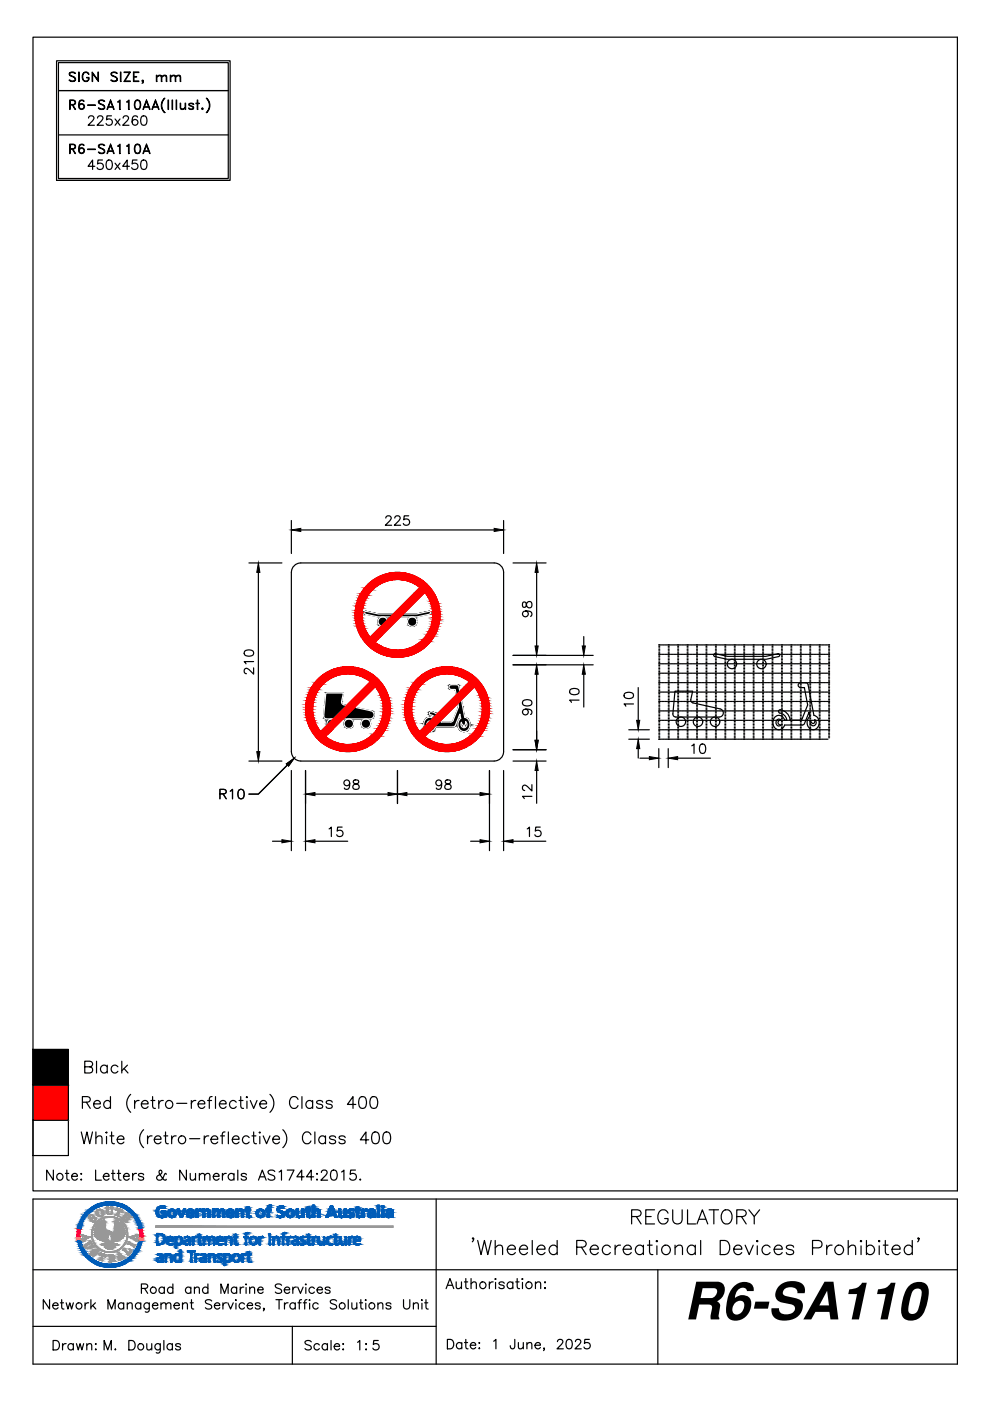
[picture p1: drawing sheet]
<svg xmlns="http://www.w3.org/2000/svg" width="210mm" height="297mm" viewBox="0 0 210 297" stroke-linecap="round" stroke-linejoin="round" font-family="sans-serif">
<defs><g id="words">
<text font-size="11" x="145" y="279.7">R6-SA110</text>
</g></defs>
<g fill="#000" stroke="#000" stroke-width=".21">
<path d="M61.8 112.4l2-.4v.7zM104.8 112l2 .4-2 .3zM54.8 119.4l.3 2h-.7zM80.7 132.7h.2zM113.8 119.4l.3 2h-.7zM113.4 137h.7l-.3 2zM123.4 137h.7l-.3 2zM54.4 159.4h.7l-.3 2zM69.3 153.6h.2zM74.5 150.7l.7-.7 3.4 .7zM91.1 155.1h.2zM91.1 152.9h.1z"/>
<path d="M91 152.1h.2zM91.7 151.7h.7zM95.6 145.2h1.3zM96.4 146.2h1zM96.5 146.3h.9l.1 .3zM97.8 148.4l.2 .7h-.9zM98.1 155.1h.5zM98.2 153.8h.2zM98.2 153.8h.3zM113.8 141l.3 2h-.7zM113.4 157h.7l-.3 2zM123.8 141l.3 2h-.7z"/>
<path d="M135.3 156.7l.3 2h-.6zM135 152.7h.6l-.3 2zM59.8 178l2 .4-2 .3zM60.7 162l1.7-1.2-1.2 1.6zM64.8 178.4l2-.4v.7zM64.8 168.4l2-.4v.7zM82.3 168l2 .4-2 .3zM84.3 168.4l2-.4v.7zM101.8 168l2 .4-2 .3zM101.8 178l2 .4-2 .3zM106.8 178.4l2-.4v.7zM113.8 161.4l.3 2h-.7z"/>
<path d="M137.7 160.4l2 .3-2 .4zM141.7 160.7l2-.3v.7z"/>
<path d="M77.5 129.6h.1zM77.5 129.6h.1z"/>
<path d="M77.5 129.6h.2zM77.5 129.6h.2z"/>
<path d="M77.5 129.6l.3 .1zM77.4 129.7h.4z"/>
<path d="M77.4 129.7h.6zM77.4 129.7h.6z"/>
<path d="M77.4 129.7h.8zM77.3 129.7h.9z"/>
<path d="M77.3 129.7l1.1 .1zM77.3 129.7l1.1 .1z"/>
<path d="M77.3 129.8h1.3zM77.3 129.8h1.3z"/>
<path d="M77.3 129.8l1.6 .1zM77.3 129.8l1.6 .1z"/>
<path d="M77.3 129.9h1.8zM77.3 129.9h1.8z"/>
<path d="M77.3 129.9l2.1 .1zM77.3 129.9l2.1 .1z"/>
<path d="M77.3 130l2.4 .1zM77.3 130l2.4 .1z"/>
<path d="M77.3 130.1h2.6zM77.3 130.1h2.6z"/>
<path d="M77.3 130.1l2.8 .1zM77.3 130.1l2.8 .1z"/>
<path d="M77.4 130.2h2.8zM77.4 130.2h2.8z"/>
<path d="M80.7 132.7h.2zM80.7 132.7h.2z"/>
<path d="M80.5 132.6h.5zM80.5 132.6l.4 .1z"/>
<path d="M80.4 132.5l.6 .1 .1-.1zM80.4 132.5l.6 .1z"/>
<path d="M81.1 130.8h.2zM81.1 130.8h.2z"/>
<path d="M81.1 130.8h.3zM80.9 130.8h.5z"/>
<path d="M80.3 132.3l.8 .2 .2-.2zM80.3 132.3l.8 .2h-.7z"/>
<path d="M80.9 130.8h.5zM80.9 130.8h.5z"/>
<path d="M80.2 132.2l1.1 .1 .1-.1zM80.2 132.2l1.1 .1h-1z"/>
<path d="M80.9 130.8l.7 .1zM80.7 130.9h.9z"/>
<path d="M80.7 130.9h.9zM80.7 130.9h.9z"/>
<path d="M80.2 132l1.2 .2 .2-.2zM80.2 132l1.2 .2h-1.2z"/>
<path d="M80.7 130.9l1 .1zM80.6 131h1.1z"/>
<path d="M80.6 131h1.2zM80.5 131h1.3z"/>
<path d="M80.5 131l1.4 .1zM80.4 131.1h1.5z"/>
<path d="M80.1 131.8l1.5 .2 .2-.2zM80.1 131.8l1.5 .2h-1.4z"/>
<path d="M80.4 131.1l1.5 .1zM80.4 131.1l1.5 .1z"/>
<path d="M80.4 131.2l1.6 .1-.1-.1zM80.4 131.2l1.6 .1h-1.7z"/>
<path d="M80.2 131.6l1.6 .2 .2-.2zM80.2 131.6l1.6 .2h-1.7z"/>
<path d="M80.3 131.3h1.7zM80.3 131.3h1.7z"/>
<path d="M80.3 131.3l1.8 .1-.1-.1zM80.3 131.3l1.8 .1h-1.9z"/>
<path d="M80.2 131.4l1.9 .1zM80.2 131.4l1.9 .1z"/>
<path d="M80.2 131.5l1.8 .1 .1-.1zM80.2 131.5l1.8 .1h-1.8z"/>
<path d="M77.5 130.2l5.3 .6 .5-.6zM77.5 130.2l5.3 .6h-2.7z"/>
<path d="M77.5 130.2h5.9zM77.5 130.2h5.8z"/>
<path d="M77.4 130.2h6zM77.4 130.2h6z"/>
<path d="M77.4 130.2h6zM77.4 130.2h6z"/>
<path d="M87.3 130.8h.4zM87.1 130.8h.6z"/>
<path d="M87.1 130.8l.8 .1zM87 130.9h.9z"/>
<path d="M87.1 132.8h.6zM87.1 132.8h.4z"/>
<path d="M87 130.9l1 .1zM86.8 131h1.2z"/>
<path d="M87 132.7h.9zM87 132.7l.7 .1z"/>
<path d="M86.8 131l1.3 .1zM86.7 131.1l.1-.1 1.3 .1z"/>
<path d="M86.8 132.6h1.2zM86.8 132.6l1.1 .1z"/>
<path d="M86.7 131.1l1.6 .2-.2-.2zM86.7 131.1l1.6 .2h-1.7z"/>
<path d="M86.7 132.5l1.3 .1 .1-.1zM86.7 132.5l1.3 .1z"/>
<path d="M86.6 131.3l1.7 .1v-.1zM86.6 131.3l1.7 .1h-1.8z"/>
<path d="M86.6 132.3l1.5 .2 .2-.2zM86.6 132.3l1.5 .2h-1.4z"/>
<path d="M86.5 131.4l1.9 .2-.1-.2zM86.5 131.4l1.9 .2h-2z"/>
<path d="M86.5 132.2l1.8 .1v-.1zM86.5 132.2l1.8 .1h-1.7z"/>
<path d="M86.4 131.6l2 .2v-.2zM86.4 131.6l2 .2h-2z"/>
<path d="M86.4 132l1.9 .2 .1-.2zM86.4 132l1.9 .2h-1.8z"/>
<path d="M86.4 131.8l2 .2v-.2zM86.4 131.8l2 .2h-2z"/>
<path d="M90.9 129.6h.1zM90.9 129.6h.1z"/>
<path d="M90.9 129.6h.2zM90.9 129.6h.2z"/>
<path d="M85.5 130.2l2.9 .6 2.6-.6zM85.5 130.2l2.9 .6h-3.5z"/>
<path d="M90.9 129.6l.2 .1zM90.7 129.7h.4z"/>
<path d="M85.5 130.2h5.6zM85.5 130.2h5.5z"/>
<path d="M90.7 129.7h.5zM90.6 129.7h.6z"/>
<path d="M85.5 130.2h5.6zM85.5 130.2h5.6z"/>
<path d="M85.5 130.2h5.7zM85.5 130.2h5.6z"/>
<path d="M90.6 129.7h.6zM90.4 129.7h.8z"/>
<path d="M88.5 130.2h2.7zM88.3 130.2h2.9z"/>
<path d="M90.4 129.7l.8 .1zM90.2 129.8h1z"/>
<path d="M88.7 130.1h2.5zM88.5 130.2h2.7z"/>
<path d="M90.2 129.8h1.1zM89.9 129.8h1.4z"/>
<path d="M88.9 130.1h2.3zM88.7 130.1h2.5z"/>
<path d="M89.9 129.8l1.4 .1zM89.7 129.9h1.6z"/>
<path d="M89.1 130h2.2zM88.9 130.1h2.3z"/>
<path d="M89.7 129.9h1.6zM89.4 129.9h1.9z"/>
<path d="M89.4 129.9h1.9zM89.1 130h2.2z"/>
<path d="M69.3 153.6h.2zM69.3 153.6h.2z"/>
<path d="M69.3 153.4l.2 .2 .1-.2zM69.3 153.4l.2 .2z"/>
<path d="M69.3 153.2l.3 .2 .2-.2zM69.3 153.2l.3 .2h-.3z"/>
<path d="M69.4 153.1l.4 .1 .2-.1zM69.4 153.1l.4 .1h-.5z"/>
<path d="M69.5 152.9l.5 .2 .2-.2zM69.5 152.9l.5 .2h-.6z"/>
<path d="M70.2 152.4h.2zM70.2 152.4h.2z"/>
<path d="M69.6 152.8l.6 .1 .1-.1zM69.6 152.8l.6 .1h-.7z"/>
<path d="M70.2 152.4l.4 .1zM70.1 152.5h.5z"/>
<path d="M69.7 152.6l.6 .2 .1-.2zM69.6 152.8l.1-.2 .6 .2z"/>
<path d="M69.9 152.5h.6zM69.7 152.6h.7z"/>
<path d="M70.1 152.5h.5zM70.1 152.5h.5z"/>
<path d="M70.1 152.5h.5zM69.9 152.5h.6z"/>
<path d="M69.1 152.4h1.6zM69.1 152.4h1.5z"/>
<path d="M69 152.4h1.7zM69 152.4h1.7z"/>
<path d="M68.9 152.3h1.8zM68.9 152.3l1.8 .1z"/>
<path d="M68.8 152.3h2zM68.8 152.3h1.9z"/>
<path d="M68.8 152.2h2.1zM68.8 152.2l2 .1z"/>
<path d="M68.7 152.1h2.3zM68.7 152.1l2.2 .1z"/>
<path d="M68.7 152h2.4zM68.7 152l2.3 .1z"/>
<path d="M68.6 151.9l2.5 .1 .1-.1zM68.6 151.9l2.5 .1h-2.4z"/>
<path d="M68.6 151.8l2.6 .1 .1-.1zM68.6 151.8l2.6 .1h-2.6z"/>
<path d="M68.9 148.8l3.5 .2v-.2zM68.9 148.8l3.5 .2h-3.5z"/>
<path d="M68.9 148.7l3.5 .1v-.1zM68.9 148.7l3.5 .1h-3.5z"/>
<path d="M68.9 149l3.6 .1-.1-.1zM68.9 149l3.6 .1h-3.6z"/>
<path d="M68.9 149.1l3.6 .1zM68.9 149.1l3.6 .1z"/>
<path d="M68.9 149.2l3.7 .1zM68.9 149.2l3.7 .1z"/>
<path d="M68.9 149.3h3.8zM68.9 149.3h3.8z"/>
<path d="M68.9 149.3l3.9 .1zM68.9 149.3l3.9 .1z"/>
<path d="M68.8 149.4h4.1zM68.8 149.4h4.1z"/>
<path d="M69.1 146.9l3.3 1.8 .4-1.8zM69.1 146.9l3.3 1.8h-3.5z"/>
<path d="M68.8 149.4l4.7 .2-.6-.2zM68.8 149.4l4.7 .2h-4.7z"/>
<path d="M68.8 149.6l2.5 2.2 2.2-2.2zM68.8 149.6l2.5 2.2h-2.7z"/>
<path d="M73.9 152.4l.3 .1zM73.7 152.5h.5z"/>
<path d="M73.7 152.5h.7zM73.5 152.5h.9z"/>
<path d="M73.7 154.4h.5zM73.7 154.4h.3z"/>
<path d="M73.5 152.5l1.1 .1zM73.4 152.6h1.2z"/>
<path d="M73.5 154.3h.9zM73.5 154.3l.7 .1z"/>
<path d="M73.4 152.6l1.3 .2-.1-.2zM73.2 152.8l.2-.2 1.3 .2z"/>
<path d="M73.4 154.2h1.2zM73.4 154.2l1 .1z"/>
<path d="M73.2 152.8l1.6 .1-.1-.1zM73.2 152.8l1.6 .1h-1.7z"/>
<path d="M73.2 154.1l1.4 .1 .1-.1zM73.2 154.1l1.4 .1h-1.2z"/>
<path d="M73.1 152.9l1.8 .2-.1-.2zM73.1 152.9l1.8 .2h-1.9z"/>
<path d="M73.1 154l1.6 .1 .1-.1zM73.1 154l1.6 .1h-1.5z"/>
<path d="M73 153.1l1.9 .1v-.1zM73 153.1l1.9 .1h-1.9z"/>
<path d="M73 153.8l1.8 .2 .1-.2zM73 153.8l1.8 .2h-1.7z"/>
<path d="M73 153.2l2 .2-.1-.2zM73 153.2l2 .2h-2z"/>
<path d="M73 153.6l1.9 .2v-.2zM73 153.6l1.9 .2h-1.9z"/>
<path d="M73 153.4l1.9 .2 .1-.2zM73 153.4l1.9 .2h-1.9z"/>
<path d="M77.5 152.4l.4 .1zM77.3 152.5h.6z"/>
<path d="M77.3 152.5h.7zM77.1 152.5h.9z"/>
<path d="M77.3 154.4h.6zM77.3 154.4h.4z"/>
<path d="M77.1 152.5l1.1 .1zM77 152.6h1.2z"/>
<path d="M77.1 154.3h.9zM77.1 154.3l.8 .1z"/>
<path d="M77 152.6l1.3 .2-.1-.2zM76.8 152.8l.2-.2 1.3 .2z"/>
<path d="M77 154.2h1.2zM77 154.2l1 .1z"/>
<path d="M76.8 152.8l1.6 .1-.1-.1zM76.8 152.8l1.6 .1h-1.7z"/>
<path d="M76.8 154.1l1.4 .1 .1-.1zM76.8 154.1l1.4 .1h-1.2z"/>
<path d="M76.7 152.9l1.8 .2-.1-.2zM76.7 152.9l1.8 .2h-1.9z"/>
<path d="M76.7 154l1.6 .1 .1-.1zM76.7 154l1.6 .1h-1.5z"/>
<path d="M76.6 153.1l2 .1-.1-.1zM76.6 153.1l2 .1h-2z"/>
<path d="M76.6 153.8l1.8 .2 .1-.2zM76.6 153.8l1.8 .2h-1.7z"/>
<path d="M76.6 153.2l2 .2v-.2zM76.6 153.2l2 .2h-2z"/>
<path d="M76.6 153.6l1.9 .2 .1-.2zM76.6 153.6l1.9 .2h-1.9z"/>
<path d="M76.6 153.4l2 .2v-.2zM76.6 153.4l2 .2h-2z"/>
<path d="M72.8 152.4h5.8zM72.8 152.4h5.7z"/>
<path d="M74.5 150.7l4.3 .1zM74.5 150.7l4.3 .1z"/>
<path d="M72.8 152.4h6zM72.8 152.4h5.8z"/>
<path d="M74.4 150.8h4.6zM74.4 150.8h4.6h-4.6z"/>
<path d="M72.9 152.3h6zM72.9 152.3l5.9 .1h-6z"/>
<path d="M74.4 150.8l4.7 .1zM74.4 150.8l4.7 .1h-4.8z"/>
<path d="M73 152.2h6.1zM72.9 152.3h6z"/>
<path d="M74.3 150.9l4.9 .2-.1-.2zM74.3 150.9l4.9 .2h-5.1z"/>
<path d="M73.2 152l5.9 .2 .1-.2zM73.2 152l5.9 .2h-6.1z"/>
<path d="M74.1 151.1l5.2 .1-.1-.1zM74.1 151.1l5.2 .1h-5.3z"/>
<path d="M73.3 151.9l5.9 .1 .1-.1zM73.3 151.9l5.9 .1h-6z"/>
<path d="M74 151.2l5.3 .2v-.2zM73.8 151.4l.2-.2 5.3 .2z"/>
<path d="M73.8 151.4l5.5 .2v-.2zM73.6 151.6l.2-.2 5.5 .2z"/>
<path d="M73.5 151.7l5.8 .2v-.2zM73.5 151.7l5.8 .2h-6z"/>
<path d="M73.6 151.6l5.7 .1v-.1zM73.6 151.6l5.7 .1h-5.8z"/>
<path d="M89.9 153.9v.3l.3-.3zM89.9 153.9v.3z"/>
<path d="M89.8 153.7l.4 .2 .2-.2zM89.8 153.7l.4 .2h-.3z"/>
<path d="M89.8 153.6h.7zM89.8 153.6l.6 .1z"/>
<path d="M89.8 153.4l.7 .2v-.2zM89.8 153.4l.7 .2h-.7z"/>
<path d="M89.8 153.4h.7zM89.8 153.4h.7z"/>
<path d="M89.9 153.3h.6zM89.9 153.3l.6 .1h-.7z"/>
<path d="M89.9 153.2l.6 .1 .1-.1zM89.9 153.2l.6 .1h-.6z"/>
<path d="M89.9 153.2h.7zM89.9 153.2h.7z"/>
<path d="M89.9 153.1h.8zM89.9 153.1l.7 .1z"/>
<path d="M89.9 153h.9zM89.9 153l.8 .1z"/>
<path d="M90 152.9h.9zM90 152.9l.8 .1z"/>
<path d="M90 152.9h1zM90 152.9h.9zM90 152.9h.9zM90 152.9h.9z"/>
<path d="M90 152.9h1zM90 152.9h1z"/>
<path d="M90 152.9h1.1zM90 152.9h1z"/>
<path d="M91 152.1h.4zM90.9 152.1h.5z"/>
<path d="M90.1 152.7l1.1 .2 .2-.2zM90.1 152.7l1.1 .2h-1.2z"/>
<path d="M90.9 152.1h.6zM90.8 152.1h.7z"/>
<path d="M91.3 150.9h.1zM91.3 150.9h.1z"/>
<path d="M91.3 150.9h.2zM91.2 150.9h.3z"/>
<path d="M90.8 152.1l.8 .1zM90.6 152.2h1z"/>
<path d="M91.1 155.1h.4zM91.1 155.1h.2z"/>
<path d="M91.2 150.9h.5zM91.2 150.9h.5z"/>
<path d="M90.2 152.5l1.2 .2 .2-.2zM90.2 152.5l1.2 .2h-1.3z"/>
<path d="M90.6 152.2h1.1zM90.6 152.2h1.1z"/>
<path d="M90.6 152.2l1.2 .1zM90.5 152.3h1.3z"/>
<path d="M91.2 155h.5zM91.2 155l.3 .1h-.4z"/>
<path d="M91.2 150.9l.5 .1zM91.2 150.9l.5 .1z"/>
<path d="M91.2 151h.6zM91.2 151h.6z"/>
<path d="M90.4 152.4l1.2 .1 .1-.1zM90.4 152.4l1.2 .1h-1.4z"/>
<path d="M91.7 151.7l.6 .1zM91.9 151.8h.4l-.2 .1z"/>
<path d="M90.5 152.3h1.3zM90.4 152.4h1.3z"/>
<path d="M91.1 151h.8zM91.1 151h.8z"/>
<path d="M91.3 154.9l.4 .1 .1-.1zM91.2 155l.1-.1 .4 .1z"/>
<path d="M91.1 151h.9zM91.1 151h.9z"/>
<path d="M91.1 151l1 .1zM91.1 151l1 .1z"/>
<path d="M91.5 154.7l.3 .2 .2-.2zM91.5 154.7l.3 .2h-.5z"/>
<path d="M91 151.1h1.2zM91 151.1h1.2z"/>
<path d="M91.7 154.5l.3 .2 .1-.2zM91.5 154.7l.2-.2 .3 .2z"/>
<path d="M91 151.1l1.2 .1zM91 151.1l1.2 .1z"/>
<path d="M91 151.2h1.3zM91 151.2h1.3z"/>
<path d="M91.9 154.3l.2 .2 .1-.2zM91.9 154.3l.2 .2h-.4z"/>
<path d="M91 151.2l1.4 .1zM91 151.2l1.4 .1z"/>
<path d="M92.1 154.1l.1 .2 .1-.2zM92.1 154.1l.1 .2h-.3z"/>
<path d="M91 151.3h1.4zM91 151.3h1.4z"/>
<path d="M91 151.3h1.5zM91 151.3h1.5z"/>
<path d="M91.5 151.6h.9zM91.5 151.6l.9 .1z"/>
<path d="M91.3 151.6h1.2zM91.3 151.6h1.1z"/>
<path d="M91.2 151.6h1.3zM91.2 151.6h1.3z"/>
<path d="M91 151.3l1.6 .1zM91 151.3l1.6 .1z"/>
<path d="M91.2 151.5h1.3zM91.2 151.5l1.3 .1z"/>
<path d="M91.1 151.5h1.5zM91.1 151.5h1.4z"/>
<path d="M91.1 151.4h1.5zM91.1 151.4h1.5z"/>
<path d="M91.1 151.5h1.5zM91.1 151.5h1.5z"/>
<path d="M91.1 151.4h1.5zM91.1 151.4l1.5 .1z"/>
<path d="M93.4 152.8l.1 .2zM93.4 152.8l.1 .2h-.3z"/>
<path d="M93.2 153h.3zM93.2 153h.3z"/>
<path d="M93.2 153h.3zM93.2 153h.3z"/>
<path d="M93.2 153h.3zM93.2 153h.3z"/>
<path d="M93.2 153l.3 .1zM93.2 153l.3 .1z"/>
<path d="M93.2 153.1h.3zM93.1 153.1h.4z"/>
<path d="M93.1 153.1h.4zM93.1 153.1h.4z"/>
<path d="M93.1 153.1h.5zM93.1 153.1h.5z"/>
<path d="M93.1 153.1h.5zM93.1 153.1h.5z"/>
<path d="M92.1 154.1h4zM92.1 154.1h4z"/>
<path d="M92.1 154.1h4.1zM92.1 154.1h4z"/>
<path d="M92.1 154.1h4.2zM92.1 154.1h4.1z"/>
<path d="M92.2 154h4.2zM92.2 154l4.1 .1z"/>
<path d="M92.2 154h4.2zM92.2 154h4.2z"/>
<path d="M92.3 153.9h4.2zM92.3 153.9l4.1 .1z"/>
<path d="M96.5 146.3l.1 .3h.9zM96.6 146.6h.9l-.8 .7z"/>
<path d="M92.4 153.8h4.1zM92.4 153.8l4.1 .1z"/>
<path d="M95.7 145.2h1.2zM95.6 145.2h1.3zM95.6 145.2h1.3z"/>
<path d="M95.7 153.1h1.1zM95.6 153.1h1.2z"/>
<path d="M93.1 153.1l3.4 .7 .3-.7zM92.4 153.8l.7-.7 3.4 .7z"/>
<path d="M95.7 153.1h1.1zM95.7 153.1h1.1z"/>
<path d="M95.8 153h1.1zM95.7 153.1h1.1z"/>
<path d="M95.9 153h1zM95.8 153h1.1z"/>
<path d="M95.6 145.2h1.4zM95.5 145.2h1.5z"/>
<path d="M96 152.9h.9zM96 152.9l.9 .1z"/>
<path d="M96 152.8h.9zM96 152.8l.9 .1z"/>
<path d="M96.1 152.8h.9zM96.1 152.8h.8z"/>
<path d="M95.5 145.2h1.5zM95.5 145.2h1.5z"/>
<path d="M95.5 145.2h1.6zM95.5 145.2h1.6z"/>
<path d="M95.5 145.2h1.6zM95.4 145.2h1.7z"/>
<path d="M95.4 145.2l1.7 .1zM95.4 145.3h1.7z"/>
<path d="M95.4 145.3h1.7zM95.4 145.3h1.7z"/>
<path d="M95.4 145.3h1.8zM95.4 145.3h1.8z"/>
<path d="M95.3 145.3l1.9 .1zM95.3 145.3l1.9 .1z"/>
<path d="M95.3 145.4h1.9zM95.3 145.4h1.9z"/>
<path d="M95.3 145.4h2zM95.3 145.4h2z"/>
<path d="M95.2 145.4l2.1 .1zM95.2 145.4l2.1 .1z"/>
<path d="M95.2 145.5h2.1zM95.2 145.5h2.1z"/>
<path d="M95.2 145.5l2.1 .1zM95.2 145.5l2.1 .1z"/>
<path d="M95.2 145.6h2.1zM95.2 145.6h2.1z"/>
<path d="M95.2 145.6l2.1 .1zM95.2 145.6l2.1 .1z"/>
<path d="M95.2 145.7l2.1 .1zM95.2 145.7l2.1 .1z"/>
<path d="M95.2 145.8l2.2 .1zM95.2 145.8l2.2 .1z"/>
<path d="M95.2 145.9l2.2 .1zM95.2 145.9l2.2 .1z"/>
<path d="M95.3 146h2.1zM95.3 146h2.1z"/>
<path d="M95.4 146l2 .1zM95.4 146l2 .1z"/>
<path d="M95.4 146.1h2zM95.4 146.1h2z"/>
<path d="M95.5 146.1l1.9 .1zM95.5 146.1l1.9 .1z"/>
<path d="M95.6 146.2h1.8zM95.6 146.2h1.8z"/>
<path d="M96.4 146.2h1zM96.4 146.2h1zM96.4 146.2h1z"/>
<path d="M96.4 146.2h1zM96.4 146.2h1z"/>
<path d="M96.5 146.2h.9zM96.5 146.2h.9z"/>
<path d="M96.5 146.2h.9zM96.5 146.2h.9z"/>
<path d="M96.5 146.2h.9zM96.5 146.2h.9z"/>
<path d="M96.5 146.2l.9 .1zM96.5 146.2l.9 .1z"/>
<path d="M96.5 146.3h.9zM96.5 146.3h.9z"/>
<path d="M96.6 151.4l.4 1.4 .5-1.4zM96.6 151.4l.4 1.4h-.9z"/>
<path d="M96.6 151.4h.9zM96.6 151.4h.9z"/>
<path d="M97.1 153.5l.6 .1zM97.1 153.5l.6 .1z"/>
<path d="M97.1 153.6l.6 .1zM97.1 153.6l.6 .1z"/>
<path d="M97.1 153.4l.6 .1v-.1zM97.1 153.4l.6 .1h-.6z"/>
<path d="M97.1 153.7l.7 .1-.1-.1zM97.1 153.7l.7 .1h-.7z"/>
<path d="M97.1 153.3h.7zM97.1 153.3l.6 .1z"/>
<path d="M97.1 153.8h.7zM97.1 153.8h.7z"/>
<path d="M97.1 153.3h.7zM97.1 153.3h.7z"/>
<path d="M97.1 153.8l.7 .1zM97.1 153.8l.7 .1z"/>
<path d="M97.1 153.9l.8 .1zM97.1 153.9l.8 .1z"/>
<path d="M97.1 153.2l.7 .1v-.1zM97.1 153.2l.7 .1h-.7z"/>
<path d="M97.1 154l.8 .1zM97.1 154l.8 .1z"/>
<path d="M97.1 154.1h.9zM97.1 154.1h.9z"/>
<path d="M97.1 149.1l1 .6-.1-.6zM97.1 149.1l1 .6h-.9z"/>
<path d="M97.2 154.1l.9 .1zM97.2 154.1l.9 .1z"/>
<path d="M97.2 149.7l.9 .1zM97.2 149.7l.9 .1z"/>
<path d="M97.2 154.2l1 .1zM97.2 154.2l1 .1z"/>
<path d="M97.2 149.8l.9 .1zM97.2 149.8l.9 .1z"/>
<path d="M98.1 155.1h.4zM98.2 155.1h.3z"/>
<path d="M97.2 149.9l.9 .1zM97.2 149.9l.9 .1z"/>
<path d="M97.2 150l1.2 1.4-.3-1.4zM97.2 150l1.2 1.4h-1.8z"/>
<path d="M97.2 154.3h1.1zM97.2 154.3h1.1z"/>
<path d="M97.5 151.4h.9zM97.5 151.4h.9z"/>
<path d="M97.5 151.4l1 .7-.1-.7zM97.5 151.4l1 .7h-.9z"/>
<path d="M97.2 154.3h1.2zM97.2 154.3h1.2z"/>
<path d="M98.2 153.8h.3zM98.2 153.8h.3z"/>
<path d="M97.6 152.1h1.1zM97.6 152.1h1.1z"/>
<path d="M98.1 153.7h.5zM98.1 153.7l.4 .1z"/>
<path d="M98.1 153.7h.5zM98.1 153.7h.5z"/>
<path d="M98.1 153.6h.5zM98.1 153.6l.5 .1z"/>
<path d="M98 153.6h.6zM98 153.6h.6z"/>
<path d="M98 153.6h.7zM98 153.6h.6z"/>
<path d="M98 153.5h.7zM98 153.5l.7 .1z"/>
<path d="M97.9 153.4h.8zM97.9 153.4l.8 .1z"/>
<path d="M98 155.1h.7zM98 155.1h.6z"/>
<path d="M97.2 153l1.5 .1zM97.2 153l1.5 .1z"/>
<path d="M97.9 153.4h.8zM97.9 153.4h.8z"/>
<path d="M97.2 153.1h1.5zM97.2 153.1h1.5z"/>
<path d="M97.1 153.1l1.6 .1zM97.1 153.1l1.6 .1z"/>
<path d="M97.8 153.2l.9 .1v-.1zM97.8 153.2l.9 .1h-.8z"/>
<path d="M97.9 153.3h.8zM97.9 153.3h.8z"/>
<path d="M97.9 153.3l.8 .1v-.1zM97.9 153.3l.8 .1h-.8z"/>
<path d="M97.6 152.1l1.3 .1zM97.6 152.1l1.3 .1z"/>
<path d="M98.8 154.2h.8zM98.8 154.2h.8z"/>
<path d="M97.9 155h.9zM97.9 155l.8 .1z"/>
<path d="M97.8 155h1.1zM97.8 155h1z"/>
<path d="M97.7 152.2l1.3 .1zM97.7 152.2l1.3 .1z"/>
<path d="M97.7 154.9h1.3zM97.7 154.9l1.2 .1z"/>
<path d="M97.7 152.3l1.4 .1zM97.7 152.3l1.4 .1z"/>
<path d="M97.6 154.9h1.5zM97.6 154.9h1.4z"/>
<path d="M97.6 152.4l1.6 .1zM97.5 152.5h1.7z"/>
<path d="M97.5 154.8h1.7zM97.5 154.8l1.6 .1z"/>
<path d="M97.5 152.5h1.8zM97.5 152.5h1.8z"/>
<path d="M97.5 154.7h1.8zM97.5 154.7l1.7 .1z"/>
<path d="M97.5 152.5l1.9 .2-.1-.2zM97.5 152.5l1.9 .2h-2z"/>
<path d="M97.4 154.6l1.9 .1v-.1zM97.4 154.6l1.9 .1h-1.8z"/>
<path d="M97.4 152.7h2zM97.4 152.7h2z"/>
<path d="M97.3 154.5h2.1zM97.3 154.5l2 .1z"/>
<path d="M97.3 152.7l2.2 .2-.1-.2zM97.3 152.7l2.2 .2h-2.2z"/>
<path d="M97.3 154.4l2.1 .1 .1-.1zM97.3 154.4l2.1 .1h-2.1z"/>
<path d="M97.3 152.9h2.2zM97.3 152.9h2.2z"/>
<path d="M98.5 154.3h1zM98.4 154.3h1.1z"/>
<path d="M97.2 154.3h2.3zM97.2 154.3h2.3z"/>
<path d="M97.2 154.3h2.3zM97.2 154.3l2.3 .1z"/>
<path d="M97.2 152.9l2.3 .1zM97.2 152.9l2.3 .1z"/>
<path d="M98.6 154.3h.9zM98.5 154.3h1z"/>
<path d="M98.7 153l.9 .1zM98.7 153l.9 .1z"/>
<path d="M98.7 154.2h.8zM98.6 154.3h.9z"/>
<path d="M98.8 154.2h.8zM98.7 154.2h.8z"/>
<path d="M98.8 153.1l.8 .1zM98.8 153.1l.8 .1z"/>
<path d="M98.9 154.1h.7zM98.8 154.2h.8z"/>
<path d="M98.9 153.2h.7zM98.9 153.2h.7z"/>
<path d="M98.9 153.2l.7 .1v-.1zM98.9 153.2l.7 .1z"/>
<path d="M98.9 154h.7zM98.9 154l.7 .1h-.7z"/>
<path d="M98.9 153.3l.7 .1zM98.9 153.3l.7 .1z"/>
<path d="M98.9 153.9h.7zM98.9 153.9l.7 .1z"/>
<path d="M99 153.4h.6zM99 153.4h.6z"/>
<path d="M99 153.4l.6 .2v-.2zM99 153.4l.6 .2h-.6z"/>
<path d="M99 153.8h.6zM99 153.8l.6 .1z"/>
<path d="M99 153.6l.6 .1zM99 153.6l.6 .1z"/>
<path d="M99 153.7h.6zM99 153.7h.6z"/>
<path d="M99 153.7l.6 .1v-.1zM99 153.7l.6 .1h-.6z"/>
<path d="M7 222.5l7.5 7.5v-7.5zM7 222.5l7.5 7.5h-7.5z"/>
</g>
<g fill="none" stroke="#fafafa" stroke-width=".25">
<path d="M77.5 130.2l-.2-.2 .2-.4 2.7 .6h8.1l2.6-.6 .4 .2-.3 .4-2.6 .6h-8.3l-2.6-.6M78.5 152.4a.87 .87 0 0 0 .8-.8 .87 .87 0 0 0-.7-.9l-5.7-1.3a.62 .62 0 0 1-.5-.7l.4-1.8h-3.7l-.5 4.8 .2 .5 .5 .2h9.2M90.7 153.1a.55 .55 0 0 1 .9 0 .53 .53 0 0 0-.7 .5 .53 .53 0 0 0 .7 .5 .68 .68 0 0 1-1-.1 .68 .68 0 0 1 .1-.9zM97.3 145.6l1.2 6.5a1.56 1.56 0 0 1 1.1 1.6 1.56 1.56 0 0 1-1.3 1.4 1.6 1.6 0 0 1-1.2-1.2 1.6 1.6 0 0 1 .6-1.6l-.2-.9-1 2.4-.2 .3h-4a1.27 1.27 0 0 1-1.5 1 1.27 1.27 0 0 1-1-1.5 1.27 1.27 0 0 1 1-1.5 1.27 1.27 0 0 1 1.5 1h.3M97.3 145.6l-.1-.2a1.94 1.94 0 0 0-1.8-.2 .51 .51 0 0 0-.2 .6 .51 .51 0 0 0 .5 .4l.8 .1 .7 3.6-1.3 3-.3 .2h-2a2.73 2.73 0 0 0-2.4-2.2 .35 .35 0 0 0-.2 .4 .35 .35 0 0 0 .3 .3 1.4 1.4 0 0 1 1.4 1.5h-.1M97.8 153.2a.55 .55 0 0 0 .8 .5l.1-.7a.69 .69 0 0 1 .3 1 .69 .69 0 0 1-1 .2 .69 .69 0 0 1-.2-1z"/>
<circle cx="81.2" cy="131.8" r="1"/>
<circle cx="87.4" cy="131.8" r="1"/>
<circle cx="70.3" cy="153.4" r="1"/>
<circle cx="74" cy="153.4" r="1"/>
<circle cx="77.6" cy="153.4" r="1"/>
</g>
<g fill="none" stroke="#000" stroke-width=".25">
<path d="M7 7.9h196v244.6h-196zM12 12.9h36.8v25.3h-36.8zM12.4 13.3h36v24.5h-36zM12.4 19.2h36M14.9 15.4a.92 .92 0 0 1 1.1 .2h-.2a.71 .71 0 0 0-1 0l.1 .3 .6 .3a.53 .53 0 0 1 .5 .6 .53 .53 0 0 1-.5 .5h-.3l-.5-.3h.2a.71 .71 0 0 0 1 0 .96 .96 0 0 0-1-1l-.2-.2zM16.7 15.3l.1 2zM17.8 15.4a.69 .69 0 0 1 1.1 .4 .7 .7 0 0 0-.8-.4 .7 .7 0 0 0-.6 .6v.5a.64 .64 0 0 0 .5 .7 .64 .64 0 0 0 .8-.4v-.3l-.4-.1h.5a.73 .73 0 0 1-.7 .9 .73 .73 0 0 1-.8-.8 1.21 1.21 0 0 1 .4-1.1zM19.5 15.3l1.3 1.7 .1-1.7v2l-1.3-1.7-.1 1.7zM23.7 15.4a.92 .92 0 0 1 1.2 .2h-.2a.71 .71 0 0 0-1.1 0l.1 .3 .7 .3a.53 .53 0 0 1 .5 .6 .53 .53 0 0 1-.5 .5h-.4l-.5-.3h.2a.71 .71 0 0 0 1.1 0 .96 .96 0 0 0-1.1-1l-.2-.2zM25.5 15.3l.1 2zM27.5 15.4l-1.2-.1h1.3l-1.2 2M27.5 15.3l-1.2 2h1.3l-1.2-.1"/>
<path d="M28.3 15.3h1.1l-1 .1v1.8l1 .1h-1.1zM28.4 16.2h.6l-.6 .1M30.2 17.1l.1 .1zM30.3 17.6l.1-.4-.2 .1v-.3l.2 .1v.3l-.3 .3M30.3 17.3l.1 .1M33.2 15.9l.1 1.4zM33.3 16.3l.4-.4 .5 .1 .1 1.3-.1-1a.4 .4 0 0 0-.7-.2zM34.3 16.3l.5-.4 .5 .1v1.3v-1a.4 .4 0 0 0-.7-.2zM36.1 15.9l.1 1.4zM36.2 16.3l.5-.4 .5 .1 .1 1.3-.1-1a.4 .4 0 0 0-.7-.2zM37.3 16.3l.4-.4 .5 .1 .1 1.3-.1-1a.4 .4 0 0 0-.7-.2zM12.4 38.2h36"/>
<path d="M12.4 28.6h36M14.9 22.2l.9-.1v-.7l-.9-.1-.1 1.9v-2h.7a.52 .52 0 0 1 .5 .5 .52 .52 0 0 1-.5 .6h-.6M14.9 31.5l.9-.1v-.6l-.9-.1-.1 1.9v-2h.7a.52 .52 0 0 1 .5 .5 .52 .52 0 0 1-.5 .5h-.6M15.3 22.3l.7 .9-.6-.9M15.3 31.6l.7 1-.6-1M16.8 22.7l.5 .4 .3-.1 .2-.3M16.8 22.4l.5-.3 .3 .1 .2 .2M16.8 32.1l.5 .4 .3-.1 .2-.3M16.8 31.8l.5-.4 .3 .1 .2 .3M17 21.4h.7M17 30.8h.7M17.1 21.3a1.8 1.8 0 0 0-.2 1.6l.3 .2"/>
<path d="M17.1 30.7a1.8 1.8 0 0 0-.2 1.6l.3 .2M17.2 22.1l-.4 .4M17.2 31.4l-.4 .5M17.4 22.1l.4 .4-.1 .4-.3 .2M17.4 31.4l.4 .5-.1 .4-.3 .2M17.6 21.3l.2 .2a.59 .59 0 0 0-.8-.2 1.2 1.2 0 0 0 .3 1.9 .62 .62 0 0 0 .6-.9 .62 .62 0 0 0-1.1 0M17.6 30.7l.2 .1a.59 .59 0 0 0-.8-.1 1.2 1.2 0 0 0 .3 1.9 .62 .62 0 0 0 .6-.9 .62 .62 0 0 0-1.1-.1M18.6 22.3h1.6zM18.6 31.6l1.6 .1zM18.8 25l.4-.4 .6 .2a.62 .62 0 0 1-.2 .8l-.9 1h1.3M20.1 35.3h-1.4l.9-1.4v2M20.7 25l.4-.4 .6 .2a.62 .62 0 0 1-.2 .8l-.9 1h1.3"/>
<path d="M20.9 21.5a.88 .88 0 0 1 1.3 0h-.2a.71 .71 0 0 0-1 0l.1 .4 .6 .3a.53 .53 0 0 1 .5 .5 .53 .53 0 0 1-.5 .5h-.4l-.4-.3h.2a.71 .71 0 0 0 1 0 .96 .96 0 0 0-1-.9zM21.1 30.7a.92 .92 0 0 1 1.1 .1h-.2a.71 .71 0 0 0-1 0l.1 .4 .6 .3a.53 .53 0 0 1 .5 .5 .53 .53 0 0 1-.5 .6h-.4l-.4-.3h.2a.71 .71 0 0 0 1 0 .96 .96 0 0 0-1-1l-.2-.3zM21.7 33.9h-.9l-.1 .9a.71 .71 0 0 1 1 0 .71 .71 0 0 1-.1 1 .71 .71 0 0 1-1-.3M22.8 34a.65 .65 0 0 1 .9 .3 1.01 1.01 0 0 1-.6 1.6 1.28 1.28 0 0 1-.3-1.9zM22.9 22.7h1.1M22.9 32.1h1.1M23 22.6h.9M23 32h.9M23.4 21.2l.8 2-.8-1.7-.7 1.7zM23.4 30.6l.8 2-.8-1.8-.7 1.8zM23.6 24.6h-.9l-.1 .8a.71 .71 0 0 1 1.1 0 .71 .71 0 0 1-.2 1.1 .71 .71 0 0 1-1-.3M24.4 25.2l1 1.4"/>
<path d="M24.4 34.6l1 1.3M25 21.6l.4-.4v2l-.1-1.8zM25 30.9l.4-.3v2l-.1-1.8zM25.4 25.2l-1 1.4M25.4 34.6l-1 1.3M26.1 25l.4-.4 .7 .2a.62 .62 0 0 1-.2 .8l-1 1h1.3M26.9 21.6l.4-.4v2v-1.8zM26.9 30.9l.4-.3v2v-1.8zM27.4 35.3h-1.4l1-1.4v2M28.8 21.3a.65 .65 0 0 1 .9 .3 1.01 1.01 0 0 1-.6 1.6 1.28 1.28 0 0 1-.3-1.9zM28.8 23h.7M28.8 21.4h.7"/>
<path d="M28.8 30.7a.65 .65 0 0 1 .9 .2 1.01 1.01 0 0 1-.6 1.7 1.28 1.28 0 0 1-.3-1.9zM28.8 32.4h.7M28.8 30.8h.7M28.9 21.3a1.55 1.55 0 0 0 0 1.8M28.9 30.7a1.55 1.55 0 0 0 0 1.8M29.1 33.9h-1l-.1 .9a.71 .71 0 0 1 1.1 0 .71 .71 0 0 1-.2 1 .71 .71 0 0 1-1-.3M29.2 24.8a.59 .59 0 0 0-.9-.1 1.2 1.2 0 0 0 .3 1.9 .62 .62 0 0 0 .7-.6 .62 .62 0 0 0-.6-.7 .62 .62 0 0 0-.7 .6M29.4 21.3a1.55 1.55 0 0 1 0 1.8M29.4 30.7a1.55 1.55 0 0 1 0 1.8M30.1 24.7a.65 .65 0 0 1 1 .2 1.01 1.01 0 0 1-.7 1.7 1.28 1.28 0 0 1-.3-1.9zM30.1 34a.65 .65 0 0 1 1 .3 1.01 1.01 0 0 1-.7 1.6 1.28 1.28 0 0 1-.3-1.9zM30.5 22.7h1.1"/>
<path d="M30.5 32.1h1.1M30.6 22.6h.9M30.6 32h.9M31.1 21.2l.7 2-.7-1.7-.8 1.7zM31.1 30.6l.7 2-.7-1.8-.8 1.8zM32.4 22.7h1.1M32.5 22.6h.9M33 21.2l.7 2-.7-1.7-.8 1.7zM34.7 21l.3-.2a2.06 2.06 0 0 0 0 3.1 1.91 1.91 0 0 1-.3-2.9zM35.6 21.2l.1 2zM36.5 21.2l.1 2zM37.3 21.2l.1 2z"/>
<path d="M38.2 21.9l.1 .9a.4 .4 0 0 0 .7 .2l.3-.2-.5 .4-.5-.1zM39.3 21.9v1.3zM40.1 23h.9M40.1 22.3l.9 .3 .1 .3a.6 .6 0 0 1-1.1 0l.2 .2M40.1 22.1h.9M40.2 22v.3M40.9 22l.2 .2a.6 .6 0 0 0-1.1 0l.1 .1 .9 .4M40.9 22.6v.5M41.5 21.9l.7 .1zM41.8 21.2l.1 2zM42.9 22.9l.2 .1-.1 .2-.2-.1zM42.9 23l.1 .1z"/>
<path d="M43.7 20.8a1.89 1.89 0 0 1 0 3.1 2.06 2.06 0 0 0 0-3.1zM52.8 119.4h7M61.8 110.4v7M63.8 112.4h41M81.8 109.8l.4-.4 .6 .2a.62 .62 0 0 1-.1 .8l-1 1h1.3M83.7 109.8l.4-.4 .7 .2a.62 .62 0 0 1-.2 .8l-1 1h1.3M86.7 109.4h-1l-.1 .8a.71 .71 0 0 1 1.1 0 .71 .71 0 0 1-.2 1.1 .71 .71 0 0 1-1-.3M106.8 110.4v7M108.8 119.4h7M51.9 138.1a1.28 1.28 0 0 1 1.9 .3v.2a1.15 1.15 0 0 1-2 0zM54.8 121.4v38M61.8 121.4v38"/>
<path d="M61.8 121.4a1.99 1.99 0 0 1 2-2h41a1.99 1.99 0 0 1 2 2v38a1.99 1.99 0 0 1-2 1.9l-41 .1a2.01 2.01 0 0 1-2-2M108.8 139h17M110.9 127.7a.75 .75 0 0 0 .2 1.1l.3-.1 .1-.2a.72 .72 0 0 1 .3-.8 .72 .72 0 0 1 .9 0 .81 .81 0 0 1-.3 1.2 1 1 0 0 1-1-1.2zM111.4 129.5a.62 .62 0 0 1 .6 .9 .62 .62 0 0 1-1 .2 .62 .62 0 0 1 .1-1 1.8 1.8 0 0 1 1.6 .2 .59 .59 0 0 1-.2 .9M113.8 121.4v15.6M123.8 135v2M139.7 138.7h.1M139.7 136.7h.1M139.7 139.9h.1M139.7 139.5h.1M139.7 139.2h.1M139.7 138.9h.1"/>
<path d="M139.7 138.6h.1M139.7 138.3h.1M139.7 138h.1M139.7 137.7h.1M139.7 137.4h.1M139.7 137h.1M140 138.7h.1M140 136.7h.1M140.3 138.7h.1M140.3 136.7h.1M140.6 138.7h.1M140.6 136.7h.1"/>
<path d="M141 138.7h.1M141 136.7h.1M141.3 138.7h.1M141.3 136.7h.1M141.6 138.7h.1M141.6 136.7h.1M141.7 139.9h.1M141.7 139.5h.1M141.7 139.2h.1M141.7 138.9h.1M141.7 138.6h.1M141.7 138.3h.1"/>
<path d="M141.7 138h.1M141.7 137.7h.1M141.7 137.4h.1M141.7 137h.1M141.7 136.7h.1M141.9 138.7h.1M141.9 136.7h.1M142.2 138.7h.1M142.2 136.7h.1M142.5 138.7h.1M142.5 136.7h.1M142.8 138.7h.1"/>
<path d="M142.8 136.7h.1M143.2 138.7h.1M143.2 136.7h.1M143.5 138.7h.1M143.5 136.7h.1M143.7 139.9h.1M143.7 139.5h.1M143.7 139.2h.1M143.7 138.9h.1M143.7 138.6h.1M143.7 138.3h.1M143.7 138h.1"/>
<path d="M143.7 137.7h.1M143.7 137.4h.1M143.7 137h.1M143.7 136.7h.1M143.8 138.7h.1M143.8 136.7h.1M144.1 138.7h.1M144.1 136.7h.1M144.4 138.7h.1M144.4 136.7h.1M144.7 138.7h.1M144.7 136.7h.1"/>
<path d="M145 138.7h.1M145 136.7h.1M145.3 138.7h.1M145.3 136.7h.1M145.6 138.7h.1M145.6 136.7h.1M145.7 139.9h.1M145.7 139.5h.1M145.7 139.2h.1M145.7 138.9h.1M145.7 138.6h.1M145.7 138.3h.1"/>
<path d="M145.7 138h.1M145.7 137.7h.1M145.7 137.4h.1M145.7 137h.1M146 138.7h.1M146 136.7h.1M146.3 138.7h.1M146.3 136.7h.1M146.6 138.7h.1M146.6 136.7h.1M146.9 138.7h.1M146.9 136.7h.1"/>
<path d="M147.2 138.7h.1M147.2 136.7h.1M147.5 138.7h.1M147.5 136.7h.1M147.7 139.9h.1M147.7 139.5h.1M147.7 139.2h.1M147.7 138.9h.1M147.7 138.6h.1M147.7 138.3h.1M147.7 138h.1M147.7 137.7h.1"/>
<path d="M147.7 137.4h.1M147.7 137h.1M147.7 136.7h.1M147.8 138.7h.1M147.8 136.7h.1M148.1 138.7h.1M148.1 136.7h.1M148.5 138.7h.1M148.5 136.7h.1M148.8 138.7h.1M148.8 136.7h.1M149.1 138.7h.1"/>
<path d="M149.1 136.7h.1M149.4 138.7h.1M149.4 136.7h.1M149.7 139.9h.1M149.7 139.5h.1M149.7 139.2h.1M149.7 138.9h.1M149.7 138.6h.1M149.7 138.3h.1M149.7 138h.1M149.7 137.7h.1M149.7 137.4h.1"/>
<path d="M149.7 137h.1M149.7 138.7h.1M149.7 136.7h.1M150 138.7h.1M150 136.7h.1M150.3 138.7h.1M150.3 136.7h.1M150.6 138.7h.1M150.6 136.7h.1M151 138.7h.1M151 136.7h.1M151.3 138.7h.1"/>
<path d="M151.3 136.7h.1M151.4 138.7l.3-.1 2.6 .6h8.1l2.5-.6 .4 .2-.2 .4-2.7 .6h-8.2l-2.6-.6-.3-.2zM151.6 138.7h.1M151.6 136.7h.1M151.7 139.9h.1M151.7 139.5h.1M151.7 139.2h.1M151.7 138.9h.1M151.7 138.6h.1M151.7 138.3h.1M151.7 138h.1M151.7 137.7h.1"/>
<path d="M151.7 137.4h.1M151.7 137h.1M151.7 136.7h.1M151.9 138.7h.1M151.9 136.7h.1M152.2 138.7h.1M152.2 136.7h.1M152.5 138.7h.1M152.5 136.7h.1M152.8 138.7h.1M152.8 136.7h.1M153.2 138.7h.1"/>
<path d="M153.2 136.7h.1M153.5 138.7h.1M153.5 136.7h.1M153.7 139.9h.1M153.7 139.5h.1M153.7 139.2h.1M153.7 138.9h.1M153.7 138.6h.1M153.7 138.3h.1M153.7 138h.1M153.7 137.7h.1M153.7 137.4h.1"/>
<path d="M153.7 137h.1M153.7 136.7h.1M153.8 138.7h.1M153.8 136.7h.1M154.1 138.7h.1M154.1 136.7h.1M154.4 138.7h.1M154.4 136.7h.1M154.7 138.7h.1M154.7 136.7h.1M155 138.7h.1M155 136.7h.1"/>
<path d="M155.3 138.7h.1M155.3 136.7h.1M155.6 138.7h.1M155.6 136.7h.1M155.7 139.9h.1M155.7 139.5h.1M155.7 139.2h.1M155.7 138.9h.1M155.7 138.6h.1M155.7 138.3h.1M155.7 138h.1M155.7 137.7h.1"/>
<path d="M155.7 137.4h.1M155.7 137h.1M155.7 136.7h.1M156 138.7h.1M156 136.7h.1M156.3 138.7h.1M156.3 136.7h.1M156.6 138.7h.1M156.6 136.7h.1M156.9 138.7h.1M156.9 136.7h.1M157.2 138.7h.1"/>
<path d="M157.2 136.7h.1M157.5 138.7h.1M157.5 136.7h.1M157.7 139.9h.1M157.7 139.5h.1M157.7 139.2h.1M157.7 138.9h.1M157.7 138.6h.1M157.7 138.3h.1M157.7 138h.1M157.7 137.7h.1M157.7 137.4h.1"/>
<path d="M157.7 137h.1M157.7 136.7h.1M157.8 138.7h.1M157.8 136.7h.1M158.1 138.7h.1M158.1 136.7h.1M158.5 138.7h.1M158.5 136.7h.1M158.8 138.7h.1M158.8 136.7h.1M159.1 138.7h.1M159.1 136.7h.1"/>
<path d="M159.4 138.7h.1M159.4 136.7h.1M159.7 139.9h.1M159.7 139.5h.1M159.7 139.2h.1M159.7 138.9h.1M159.7 138.6h.1M159.7 138.3h.1M159.7 138h.1M159.7 137.7h.1M159.7 137.4h.1M159.7 137h.1"/>
<path d="M159.7 138.7h.1M159.7 136.7h.1M160 138.7h.1M160 136.7h.1M160.3 138.7h.1M160.3 136.7h.1M160.6 138.7h.1M160.6 136.7h.1M161 138.7h.1M161 136.7h.1M161.3 138.7h.1M161.3 136.7h.1"/>
<path d="M161.6 138.7h.1M161.6 136.7h.1M161.7 139.9h.1M161.7 139.5h.1M161.7 139.2h.1M161.7 138.9h.1M161.7 138.6h.1M161.7 138.3h.1M161.7 138h.1M161.7 137.7h.1M161.7 137.4h.1M161.7 137h.1"/>
<path d="M161.7 136.7h.1M161.9 138.7h.1M161.9 136.7h.1M162.2 138.7h.1M162.2 136.7h.1M162.5 138.7h.1M162.5 136.7h.1M162.8 138.7h.1M162.8 136.7h.1M163.1 138.7h.1M163.1 136.7h.1M163.5 138.7h.1"/>
<path d="M163.5 136.7h.1M163.7 139.9h.1M163.7 139.5h.1M163.7 139.2h.1M163.7 138.9h.1M163.7 138.6h.1M163.7 138.3h.1M163.7 138h.1M163.7 137.7h.1M163.7 137.4h.1M163.7 137h.1M163.7 136.7h.1"/>
<path d="M163.8 138.7h.1M163.8 136.7h.1M164.1 138.7h.1M164.1 136.7h.1M164.4 138.7h.1M164.4 136.7h.1M164.7 138.7h.1M164.7 136.7h.1M165 138.7h.1M165 136.7h.1M165.3 138.7h.1M165.3 136.7h.1"/>
<path d="M165.7 138.7h.1M165.7 136.7h.1M165.7 139.9h.1M165.7 139.5h.1M165.7 139.2h.1M165.7 138.9h.1M165.7 138.6h.1M165.7 138.3h.1M165.7 138h.1M165.7 137.7h.1M165.7 137.4h.1M165.7 137h.1"/>
<path d="M166 138.7h.1M166 136.7h.1M166.3 138.7h.1M166.3 136.7h.1M166.6 138.7h.1M166.6 136.7h.1M166.9 138.7h.1M166.9 136.7h.1M167.2 138.7h.1M167.2 136.7h.1M167.5 138.7h.1M167.5 136.7h.1"/>
<path d="M167.7 139.9h.1M167.7 139.5h.1M167.7 139.2h.1M167.7 138.9h.1M167.7 138.6h.1M167.7 138.3h.1M167.7 138h.1M167.7 137.7h.1M167.7 137.4h.1M167.7 137h.1M167.7 136.7h.1M167.8 138.7h.1"/>
<path d="M167.8 136.7h.1M168.1 138.7h.1M168.1 136.7h.1M168.5 138.7h.1M168.5 136.7h.1M168.8 138.7h.1M168.8 136.7h.1M169.1 138.7h.1M169.1 136.7h.1M169.4 138.7h.1M169.4 136.7h.1M169.7 139.9h.1"/>
<path d="M169.7 139.5h.1M169.7 139.2h.1M169.7 138.9h.1M169.7 138.6h.1M169.7 138.3h.1M169.7 138h.1M169.7 137.7h.1M169.7 137.4h.1M169.7 137h.1M169.7 136.7h.1M169.7 138.7h.1M170 138.7h.1"/>
<path d="M170 136.7h.1M170.3 138.7h.1M170.3 136.7h.1M170.6 138.7h.1M170.6 136.7h.1M171 138.7h.1M171 136.7h.1M171.3 138.7h.1M171.3 136.7h.1M171.6 138.7h.1M171.6 136.7h.1M171.7 139.9h.1"/>
<path d="M171.7 139.5h.1M171.7 139.2h.1M171.7 138.9h.1M171.7 138.6h.1M171.7 138.3h.1M171.7 138h.1M171.7 137.7h.1M171.7 137.4h.1M171.7 137h.1M171.7 136.7h.1M171.9 138.7h.1M171.9 136.7h.1"/>
<path d="M172.2 138.7h.1M172.2 136.7h.1M172.5 138.7h.1M172.5 136.7h.1M172.8 138.7h.1M172.8 136.7h.1M173.1 138.7h.1M173.1 136.7h.1M173.5 138.7h.1M173.5 136.7h.1M173.7 139.9h.1M173.7 139.5h.1"/>
<path d="M173.7 139.2h.1M173.7 138.9h.1M173.7 138.6h.1M173.7 138.3h.1M173.7 138h.1M173.7 137.7h.1M173.7 137.4h.1M173.7 137h.1M173.7 136.7h.1M173.8 138.7h.1M173.8 136.7h.1M174.1 138.7h.1"/>
<path d="M174.1 136.7h.1M174.4 138.7h.1M174.4 136.7h.1M174.7 138.7h.1M174.7 136.7h.1M175 138.7h.1M175 136.7h.1M175.3 138.7h.1M175.3 136.7h.1M175.7 138.7h.1M175.7 136.7h.1M175.7 139.9h.1"/>
<path d="M175.7 139.5h.1M175.7 139.2h.1M175.7 138.9h.1M175.7 138.6h.1M175.7 138.3h.1M175.7 138h.1M175.7 137.7h.1M175.7 137.4h.1M175.7 137h.1M53.8 141.6v1.3l-1-.9a.6 .6 0 0 0-.9-.1l-.1 .6 .4 .3M53.8 140.3h-2l.4 .4M108.8 141h17"/>
<path d="M108.8 159h7M110.9 148.6a1.28 1.28 0 0 1 1.9 .3v.2a1.15 1.15 0 0 1-2 0zM111.4 150.3a.62 .62 0 0 1 .6 .9 .62 .62 0 0 1-1 .2 .62 .62 0 0 1 .1-1 1.8 1.8 0 0 1 1.6 .2 .59 .59 0 0 1-.2 .9M113.8 143v14M120.9 146.2a1.28 1.28 0 0 1 1.9 .3v.2a1.15 1.15 0 0 1-2 0zM122.8 148.4h-2l.4 .5M123.8 143v6.9M132.4 147.1a1.28 1.28 0 0 1 1.9 .2v.2a1.15 1.15 0 0 1-2 0zM133.3 156.7h4.4M133.3 154.7h4.4M134.3 149.3h-2l.4 .4M135.3 145.8v6.9"/>
<path d="M135.3 158.7v2M139.7 154.7h.1M139.7 152.7h.1M139.7 150.7h.1M139.7 148.7h.1M139.7 146.7h.1M139.7 144.7h.1M139.7 142.7h.1M139.7 140.7h.1M139.7 156.7h.1M139.7 156.4h.1M139.7 156.1h.1"/>
<path d="M139.7 155.8h.1M139.7 155.5h.1M139.7 155.2h.1M139.7 154.9h.1M139.7 154.5h.1M139.7 154.2h.1M139.7 153.9h.1M139.7 153.6h.1M139.7 153.3h.1M139.7 153h.1M139.7 152.4h.1M139.7 152h.1"/>
<path d="M139.7 151.7h.1M139.7 151.4h.1M139.7 151.1h.1M139.7 150.8h.1M139.7 150.5h.1M139.7 150.2h.1M139.7 149.9h.1M139.7 149.5h.1M139.7 149.2h.1M139.7 148.9h.1M139.7 148.6h.1M139.7 148.3h.1"/>
<path d="M139.7 148h.1M139.7 147.7h.1M139.7 147.4h.1M139.7 147h.1M139.7 146.4h.1M139.7 146.1h.1M139.7 145.8h.1M139.7 145.5h.1M139.7 145.2h.1M139.7 144.9h.1M139.7 144.5h.1M139.7 144.2h.1"/>
<path d="M139.7 143.9h.1M139.7 143.6h.1M139.7 143.3h.1M139.7 143h.1M139.7 142.4h.1M139.7 142h.1M139.7 141.7h.1M139.7 141.4h.1M139.7 141.1h.1M139.7 140.8h.1M139.7 140.5h.1M139.7 140.2h.1"/>
<path d="M139.7 158.7v4M140 154.7h.1M140 152.7h.1M140 150.7h.1M140 148.7h.1M140 146.7h.1M140 144.7h.1M140 142.7h.1M140 140.7h.1M140 156.7h.1M140.3 154.7h.1M140.3 152.7h.1"/>
<path d="M140.3 150.7h.1M140.3 148.7h.1M140.3 146.7h.1M140.3 144.7h.1M140.3 142.7h.1M140.3 140.7h.1M140.3 156.7h.1M140.6 154.7h.1M140.6 152.7h.1M140.6 150.7h.1M140.6 148.7h.1M140.6 146.7h.1"/>
<path d="M140.6 144.7h.1M140.6 142.7h.1M140.6 140.7h.1M140.6 156.7h.1M141 154.7h.1M141 152.7h.1M141 150.7h.1M141 148.7h.1M141 146.7h.1M141 144.7h.1M141 142.7h.1M141 140.7h.1"/>
<path d="M141 156.7h.1M141.3 154.7h.1M141.3 152.7h.1M141.3 150.7h.1M141.3 148.7h.1M141.3 146.7h.1M141.3 144.7h.1M141.3 142.7h.1M141.3 140.7h.1M141.3 156.7h.1M141.6 154.7h.1M141.6 152.7h.1"/>
<path d="M141.6 150.7h.1M141.6 148.7h.1M141.6 146.7h.1M141.6 144.7h.1M141.6 142.7h.1M141.6 140.7h.1M141.6 156.7h.1M141.7 156.7h.1M141.7 156.4h.1M141.7 156.1h.1M141.7 155.8h.1M141.7 155.5h.1"/>
<path d="M141.7 155.2h.1M141.7 154.9h.1M141.7 154.5h.1M141.7 154.2h.1M141.7 153.9h.1M141.7 153.6h.1M141.7 153.3h.1M141.7 153h.1M141.7 152.7h.1M141.7 152.4h.1M141.7 152h.1M141.7 151.7h.1"/>
<path d="M141.7 151.4h.1M141.7 151.1h.1M141.7 150.8h.1M141.7 150.5h.1M141.7 150.2h.1M141.7 149.9h.1M141.7 149.5h.1M141.7 149.2h.1M141.7 148.9h.1M141.7 148.6h.1M141.7 148.3h.1M141.7 148h.1"/>
<path d="M141.7 147.7h.1M141.7 147.4h.1M141.7 147h.1M141.7 146.7h.1M141.7 146.4h.1M141.7 146.1h.1M141.7 145.8h.1M141.7 145.5h.1M141.7 145.2h.1M141.7 144.9h.1M141.7 144.5h.1M141.7 144.2h.1"/>
<path d="M141.7 143.9h.1M141.7 143.6h.1M141.7 143.3h.1M141.7 143h.1M141.7 142.7h.1M141.7 142.4h.1M141.7 142h.1M141.7 141.7h.1M141.7 141.4h.1M141.7 141.1h.1M141.7 140.8h.1M141.7 140.5h.1"/>
<path d="M141.7 140.2h.1M141.7 158.7v4M141.9 154.7h.1M141.9 152.7h.1M141.9 150.7h.1M141.9 148.7h.1M141.9 146.7h.1M141.9 144.7h.1M141.9 142.7h.1M141.9 140.7h.1M141.9 156.7h.1M142.2 154.7h.1"/>
<path d="M142.2 152.7h.1M142.2 150.7h.1M142.2 148.7h.1M142.2 146.7h.1M142.2 144.7h.1M142.2 142.7h.1M142.2 140.7h.1M142.2 156.7h.1M142.5 154.7h.1M142.5 152.7h.1M142.5 150.7h.1M142.5 148.7h.1"/>
<path d="M142.5 146.7h.1M142.5 144.7h.1M142.5 142.7h.1M142.5 140.7h.1M142.5 156.7h.1M142.7 151.3l.1 .5 .5 .2h9.2a.87 .87 0 0 0 .9-.7 .87 .87 0 0 0-.7-1l-5.8-1.3a.62 .62 0 0 1-.4-.7l.4-1.8h-3.8l-.4 4.9M142.8 154.7h.1M142.8 152.7h.1M142.8 150.7h.1M142.8 148.7h.1M142.8 146.7h.1M142.8 144.7h.1"/>
<path d="M142.8 142.7h.1M142.8 140.7h.1M142.8 156.7h.1M143.2 154.7h.1M143.2 152.7h.1M143.2 150.7h.1M143.2 148.7h.1M143.2 146.7h.1M143.2 144.7h.1M143.2 142.7h.1M143.2 140.7h.1M143.2 156.7h.1"/>
<path d="M143.5 154.7h.1M143.5 152.7h.1M143.5 150.7h.1M143.5 148.7h.1M143.5 146.7h.1M143.5 144.7h.1M143.5 142.7h.1M143.5 140.7h.1M143.5 156.7h.1M143.7 156.7h.1M143.7 156.4h.1M143.7 156.1h.1"/>
<path d="M143.7 155.8h.1M143.7 155.5h.1M143.7 155.2h.1M143.7 154.9h.1M143.7 154.5h.1M143.7 154.2h.1M143.7 153.9h.1M143.7 153.6h.1M143.7 153.3h.1M143.7 153h.1M143.7 152.7h.1M143.7 152.4h.1"/>
<path d="M143.7 152h.1M143.7 151.7h.1M143.7 151.4h.1M143.7 151.1h.1M143.7 150.8h.1M143.7 150.5h.1M143.7 150.2h.1M143.7 149.9h.1M143.7 149.5h.1M143.7 149.2h.1M143.7 148.9h.1M143.7 148.6h.1"/>
<path d="M143.7 148.3h.1M143.7 148h.1M143.7 147.7h.1M143.7 147.4h.1M143.7 147h.1M143.7 146.7h.1M143.7 146.4h.1M143.7 146.1h.1M143.7 145.8h.1M143.7 145.5h.1M143.7 145.2h.1M143.7 144.9h.1"/>
<path d="M143.7 144.5h.1M143.7 144.2h.1M143.7 143.9h.1M143.7 143.6h.1M143.7 143.3h.1M143.7 143h.1M143.7 142.7h.1M143.7 142.4h.1M143.7 142h.1M143.7 141.7h.1M143.7 141.4h.1M143.7 141.1h.1"/>
<path d="M143.7 140.8h.1M143.7 140.5h.1M143.7 140.2h.1M143.8 154.7h.1M143.8 152.7h.1M143.8 150.7h.1M143.8 148.7h.1M143.8 146.7h.1M143.8 144.7h.1M143.8 142.7h.1M143.8 140.7h.1M143.8 156.7h.1"/>
<path d="M144.1 154.7h.1M144.1 152.7h.1M144.1 150.7h.1M144.1 148.7h.1M144.1 146.7h.1M144.1 144.7h.1M144.1 142.7h.1M144.1 140.7h.1M144.1 156.7h.1M144.4 154.7h.1M144.4 152.7h.1M144.4 150.7h.1"/>
<path d="M144.4 148.7h.1M144.4 146.7h.1M144.4 144.7h.1M144.4 142.7h.1M144.4 140.7h.1M144.4 156.7h.1M144.7 154.7h.1M144.7 152.7h.1M144.7 150.7h.1M144.7 148.7h.1M144.7 146.7h.1M144.7 144.7h.1"/>
<path d="M144.7 142.7h.1M144.7 140.7h.1M144.7 156.7h.1M145 154.7h.1M145 152.7h.1M145 150.7h.1M145 148.7h.1M145 146.7h.1M145 144.7h.1M145 142.7h.1M145 140.7h.1M145 156.7h.1"/>
<path d="M145.3 154.7h.1M145.3 152.7h.1M145.3 150.7h.1M145.3 148.7h.1M145.3 146.7h.1M145.3 144.7h.1M145.3 142.7h.1M145.3 140.7h.1M145.3 156.7h.1M145.6 154.7h.1M145.6 152.7h.1M145.6 150.7h.1"/>
<path d="M145.6 148.7h.1M145.6 146.7h.1M145.6 144.7h.1M145.6 142.7h.1M145.6 140.7h.1M145.6 156.7h.1M145.7 156.4h.1M145.7 156.1h.1M145.7 155.8h.1M145.7 155.5h.1M145.7 155.2h.1M145.7 154.9h.1"/>
<path d="M145.7 154.5h.1M145.7 154.2h.1M145.7 153.9h.1M145.7 153.6h.1M145.7 153.3h.1M145.7 153h.1M145.7 152.7h.1M145.7 152.4h.1M145.7 152h.1M145.7 151.7h.1M145.7 151.4h.1M145.7 151.1h.1"/>
<path d="M145.7 150.8h.1M145.7 150.5h.1M145.7 150.2h.1M145.7 149.9h.1M145.7 149.5h.1M145.7 149.2h.1M145.7 148.9h.1M145.7 148.6h.1M145.7 148.3h.1M145.7 148h.1M145.7 147.7h.1M145.7 147.4h.1"/>
<path d="M145.7 147h.1M145.7 146.4h.1M145.7 146.1h.1M145.7 145.8h.1M145.7 145.5h.1M145.7 145.2h.1M145.7 144.9h.1M145.7 144.5h.1M145.7 144.2h.1M145.7 143.9h.1M145.7 143.6h.1M145.7 143.3h.1"/>
<path d="M145.7 143h.1M145.7 142.7h.1M145.7 142.4h.1M145.7 142h.1M145.7 141.7h.1M145.7 141.4h.1M145.7 141.1h.1M145.7 140.8h.1M145.7 140.5h.1M145.7 140.2h.1M146 154.7h.1M146 152.7h.1"/>
<path d="M146 150.7h.1M146 148.7h.1M146 146.7h.1M146 144.7h.1M146 142.7h.1M146 140.7h.1M146 156.7h.1M146.3 154.7h.1M146.3 152.7h.1M146.3 150.7h.1M146.3 148.7h.1M146.3 146.7h.1"/>
<path d="M146.3 144.7h.1M146.3 142.7h.1M146.3 140.7h.1M146.3 156.7h.1M146.6 154.7h.1M146.6 152.7h.1M146.6 150.7h.1M146.6 148.7h.1M146.6 146.7h.1M146.6 144.7h.1M146.6 142.7h.1M146.6 140.7h.1"/>
<path d="M146.6 156.7h.1M146.7 158.1l.5-.4v2M146.9 154.7h.1M146.9 152.7h.1M146.9 150.7h.1M146.9 148.7h.1M146.9 146.7h.1M146.9 144.7h.1M146.9 142.7h.1M146.9 140.7h.1M146.9 156.7h.1M147.2 154.7h.1"/>
<path d="M147.2 152.7h.1M147.2 150.7h.1M147.2 148.7h.1M147.2 146.7h.1M147.2 144.7h.1M147.2 142.7h.1M147.2 140.7h.1M147.2 156.7h.1M147.5 154.7h.1M147.5 152.7h.1M147.5 150.7h.1M147.5 148.7h.1"/>
<path d="M147.5 146.7h.1M147.5 144.7h.1M147.5 142.7h.1M147.5 140.7h.1M147.5 156.7h.1M147.7 156.7h.1M147.7 156.4h.1M147.7 156.1h.1M147.7 155.8h.1M147.7 155.5h.1M147.7 155.2h.1M147.7 154.9h.1"/>
<path d="M147.7 154.5h.1M147.7 154.2h.1M147.7 153.9h.1M147.7 153.6h.1M147.7 153.3h.1M147.7 153h.1M147.7 152.7h.1M147.7 152.4h.1M147.7 152h.1M147.7 151.7h.1M147.7 151.4h.1M147.7 151.1h.1"/>
<path d="M147.7 150.8h.1M147.7 150.5h.1M147.7 150.2h.1M147.7 149.9h.1M147.7 149.5h.1M147.7 149.2h.1M147.7 148.9h.1M147.7 148.6h.1M147.7 148.3h.1M147.7 148h.1M147.7 147.7h.1M147.7 147.4h.1"/>
<path d="M147.7 147h.1M147.7 146.7h.1M147.7 146.4h.1M147.7 146.1h.1M147.7 145.8h.1M147.7 145.5h.1M147.7 145.2h.1M147.7 144.9h.1M147.7 144.5h.1M147.7 144.2h.1M147.7 143.9h.1M147.7 143.6h.1"/>
<path d="M147.7 143.3h.1M147.7 143h.1M147.7 142.7h.1M147.7 142.4h.1M147.7 142h.1M147.7 141.7h.1M147.7 141.4h.1M147.7 141.1h.1M147.7 140.8h.1M147.7 140.5h.1M147.7 140.2h.1M147.8 154.7h.1"/>
<path d="M147.8 152.7h.1M147.8 150.7h.1M147.8 148.7h.1M147.8 146.7h.1M147.8 144.7h.1M147.8 142.7h.1M147.8 140.7h.1M147.8 156.7h.1M148.1 154.7h.1M148.1 152.7h.1M148.1 150.7h.1M148.1 148.7h.1"/>
<path d="M148.1 146.7h.1M148.1 144.7h.1M148.1 142.7h.1M148.1 140.7h.1M148.1 156.7h.1M148.5 154.7h.1M148.5 152.7h.1M148.5 150.7h.1M148.5 148.7h.1M148.5 146.7h.1M148.5 144.7h.1M148.5 142.7h.1"/>
<path d="M148.5 140.7h.1M148.5 156.7h.1M148.6 157.8a.65 .65 0 0 1 .9 .3 1.01 1.01 0 0 1-.6 1.6 1.28 1.28 0 0 1-.3-1.9zM148.8 154.7h.1M148.8 152.7h.1M148.8 150.7h.1M148.8 148.7h.1M148.8 146.7h.1M148.8 144.7h.1M148.8 142.7h.1M148.8 140.7h.1M148.8 156.7h.1"/>
<path d="M149.1 154.7h.1M149.1 152.7h.1M149.1 150.7h.1M149.1 148.7h.1M149.1 146.7h.1M149.1 144.7h.1M149.1 142.7h.1M149.1 140.7h.1M149.1 156.7h.1M149.4 154.7h.1M149.4 152.7h.1M149.4 150.7h.1"/>
<path d="M149.4 148.7h.1M149.4 146.7h.1M149.4 144.7h.1M149.4 142.7h.1M149.4 140.7h.1M149.4 156.7h.1M149.7 156.4h.1M149.7 156.1h.1M149.7 155.8h.1M149.7 155.5h.1M149.7 155.2h.1M149.7 154.9h.1"/>
<path d="M149.7 154.5h.1M149.7 154.2h.1M149.7 153.9h.1M149.7 153.6h.1M149.7 153.3h.1M149.7 153h.1M149.7 152.7h.1M149.7 152.4h.1M149.7 152h.1M149.7 151.7h.1M149.7 151.4h.1M149.7 151.1h.1"/>
<path d="M149.7 150.8h.1M149.7 150.5h.1M149.7 150.2h.1M149.7 149.9h.1M149.7 149.5h.1M149.7 149.2h.1M149.7 148.9h.1M149.7 148.6h.1M149.7 148.3h.1M149.7 148h.1M149.7 147.7h.1M149.7 147.4h.1"/>
<path d="M149.7 147h.1M149.7 146.4h.1M149.7 146.1h.1M149.7 145.8h.1M149.7 145.5h.1M149.7 145.2h.1M149.7 144.9h.1M149.7 144.5h.1M149.7 144.2h.1M149.7 143.9h.1M149.7 143.6h.1M149.7 143.3h.1"/>
<path d="M149.7 143h.1M149.7 142.7h.1M149.7 142.4h.1M149.7 142h.1M149.7 141.7h.1M149.7 141.4h.1M149.7 141.1h.1M149.7 140.8h.1M149.7 140.5h.1M149.7 140.2h.1M149.7 154.7h.1M149.7 150.7h.1"/>
<path d="M149.7 148.7h.1M149.7 146.7h.1M149.7 144.7h.1M149.7 140.7h.1M149.7 156.7h.1M150 154.7h.1M150 152.7h.1M150 150.7h.1M150 148.7h.1M150 146.7h.1M150 144.7h.1M150 142.7h.1"/>
<path d="M150 140.7h.1M150 156.7h.1M150.3 154.7h.1M150.3 152.7h.1M150.3 150.7h.1M150.3 148.7h.1M150.3 146.7h.1M150.3 144.7h.1M150.3 142.7h.1M150.3 140.7h.1M150.3 156.7h.1M150.6 154.7h.1"/>
<path d="M150.6 152.7h.1M150.6 150.7h.1M150.6 148.7h.1M150.6 146.7h.1M150.6 144.7h.1M150.6 142.7h.1M150.6 140.7h.1M150.6 156.7h.1M151 154.7h.1M151 152.7h.1M151 150.7h.1M151 148.7h.1"/>
<path d="M151 146.7h.1M151 144.7h.1M151 142.7h.1M151 140.7h.1M151 156.7h.1M151.3 154.7h.1M151.3 152.7h.1M151.3 150.7h.1M151.3 148.7h.1M151.3 146.7h.1M151.3 144.7h.1M151.3 142.7h.1"/>
<path d="M151.3 140.7h.1M151.3 156.7h.1M151.6 154.7h.1M151.6 152.7h.1M151.6 150.7h.1M151.6 148.7h.1M151.6 146.7h.1M151.6 144.7h.1M151.6 142.7h.1M151.6 140.7h.1M151.6 156.7h.1M151.7 156.7h.1"/>
<path d="M151.7 156.4h.1M151.7 156.1h.1M151.7 155.8h.1M151.7 155.5h.1M151.7 155.2h.1M151.7 154.9h.1M151.7 154.5h.1M151.7 154.2h.1M151.7 153.9h.1M151.7 153.6h.1M151.7 153.3h.1M151.7 153h.1"/>
<path d="M151.7 152.7h.1M151.7 152.4h.1M151.7 152h.1M151.7 151.7h.1M151.7 151.4h.1M151.7 151.1h.1M151.7 150.8h.1M151.7 150.5h.1M151.7 150.2h.1M151.7 149.9h.1M151.7 149.5h.1M151.7 149.2h.1"/>
<path d="M151.7 148.9h.1M151.7 148.6h.1M151.7 148.3h.1M151.7 148h.1M151.7 147.7h.1M151.7 147.4h.1M151.7 147h.1M151.7 146.7h.1M151.7 146.4h.1M151.7 146.1h.1M151.7 145.8h.1M151.7 145.5h.1"/>
<path d="M151.7 145.2h.1M151.7 144.9h.1M151.7 144.5h.1M151.7 144.2h.1M151.7 143.9h.1M151.7 143.6h.1M151.7 143.3h.1M151.7 143h.1M151.7 142.7h.1M151.7 142.4h.1M151.7 142h.1M151.7 141.7h.1"/>
<path d="M151.7 141.4h.1M151.7 141.1h.1M151.7 140.8h.1M151.7 140.5h.1M151.7 140.2h.1M151.9 154.7h.1M151.9 152.7h.1M151.9 150.7h.1M151.9 148.7h.1M151.9 146.7h.1M151.9 144.7h.1M151.9 142.7h.1"/>
<path d="M151.9 140.7h.1M151.9 156.7h.1M152.2 154.7h.1M152.2 152.7h.1M152.2 150.7h.1M152.2 148.7h.1M152.2 146.7h.1M152.2 144.7h.1M152.2 142.7h.1M152.2 140.7h.1M152.2 156.7h.1M152.5 154.7h.1"/>
<path d="M152.5 152.7h.1M152.5 150.7h.1M152.5 148.7h.1M152.5 146.7h.1M152.5 144.7h.1M152.5 142.7h.1M152.5 140.7h.1M152.5 156.7h.1M152.8 154.7h.1M152.8 152.7h.1M152.8 150.7h.1M152.8 148.7h.1"/>
<path d="M152.8 146.7h.1M152.8 144.7h.1M152.8 142.7h.1M152.8 140.7h.1M152.8 156.7h.1M153.2 154.7h.1M153.2 152.7h.1M153.2 150.7h.1M153.2 148.7h.1M153.2 146.7h.1M153.2 144.7h.1M153.2 142.7h.1"/>
<path d="M153.2 140.7h.1M153.2 156.7h.1M153.5 154.7h.1M153.5 152.7h.1M153.5 150.7h.1M153.5 148.7h.1M153.5 146.7h.1M153.5 144.7h.1M153.5 142.7h.1M153.5 140.7h.1M153.5 156.7h.1M153.7 156.7h.1"/>
<path d="M153.7 156.4h.1M153.7 156.1h.1M153.7 155.8h.1M153.7 155.5h.1M153.7 155.2h.1M153.7 154.9h.1M153.7 154.5h.1M153.7 154.2h.1M153.7 153.9h.1M153.7 153.6h.1M153.7 153.3h.1M153.7 153h.1"/>
<path d="M153.7 152.7h.1M153.7 152.4h.1M153.7 152h.1M153.7 151.7h.1M153.7 151.4h.1M153.7 151.1h.1M153.7 150.8h.1M153.7 150.5h.1M153.7 150.2h.1M153.7 149.9h.1M153.7 149.5h.1M153.7 149.2h.1"/>
<path d="M153.7 148.9h.1M153.7 148.6h.1M153.7 148.3h.1M153.7 148h.1M153.7 147.7h.1M153.7 147.4h.1M153.7 147h.1M153.7 146.7h.1M153.7 146.4h.1M153.7 146.1h.1M153.7 145.8h.1M153.7 145.5h.1"/>
<path d="M153.7 145.2h.1M153.7 144.9h.1M153.7 144.5h.1M153.7 144.2h.1M153.7 143.9h.1M153.7 143.6h.1M153.7 143.3h.1M153.7 143h.1M153.7 142.7h.1M153.7 142.4h.1M153.7 142h.1M153.7 141.7h.1"/>
<path d="M153.7 141.4h.1M153.7 141.1h.1M153.7 140.8h.1M153.7 140.5h.1M153.7 140.2h.1M153.8 154.7h.1M153.8 152.7h.1M153.8 150.7h.1M153.8 148.7h.1M153.8 146.7h.1M153.8 144.7h.1M153.8 142.7h.1"/>
<path d="M153.8 140.7h.1M153.8 156.7h.1M154.1 154.7h.1M154.1 152.7h.1M154.1 150.7h.1M154.1 148.7h.1M154.1 146.7h.1M154.1 144.7h.1M154.1 142.7h.1M154.1 140.7h.1M154.1 156.7h.1M154.4 154.7h.1"/>
<path d="M154.4 152.7h.1M154.4 150.7h.1M154.4 148.7h.1M154.4 146.7h.1M154.4 144.7h.1M154.4 142.7h.1M154.4 140.7h.1M154.4 156.7h.1M154.7 154.7h.1M154.7 152.7h.1M154.7 150.7h.1M154.7 148.7h.1"/>
<path d="M154.7 146.7h.1M154.7 144.7h.1M154.7 142.7h.1M154.7 140.7h.1M154.7 156.7h.1M155 154.7h.1M155 152.7h.1M155 150.7h.1M155 148.7h.1M155 146.7h.1M155 144.7h.1M155 142.7h.1"/>
<path d="M155 140.7h.1M155 156.7h.1M155.3 154.7h.1M155.3 152.7h.1M155.3 150.7h.1M155.3 148.7h.1M155.3 146.7h.1M155.3 144.7h.1M155.3 142.7h.1M155.3 140.7h.1M155.3 156.7h.1M155.6 154.7h.1"/>
<path d="M155.6 152.7h.1M155.6 150.7h.1M155.6 148.7h.1M155.6 146.7h.1M155.6 144.7h.1M155.6 142.7h.1M155.6 140.7h.1M155.6 156.7h.1M155.7 156.7h.1M155.7 156.4h.1M155.7 156.1h.1M155.7 155.8h.1"/>
<path d="M155.7 155.5h.1M155.7 155.2h.1M155.7 154.9h.1M155.7 154.5h.1M155.7 154.2h.1M155.7 153.9h.1M155.7 153.6h.1M155.7 153.3h.1M155.7 153h.1M155.7 152.7h.1M155.7 152.4h.1M155.7 152h.1"/>
<path d="M155.7 151.7h.1M155.7 151.4h.1M155.7 151.1h.1M155.7 150.8h.1M155.7 150.5h.1M155.7 150.2h.1M155.7 149.9h.1M155.7 149.5h.1M155.7 149.2h.1M155.7 148.9h.1M155.7 148.6h.1M155.7 148.3h.1"/>
<path d="M155.7 148h.1M155.7 147.7h.1M155.7 147.4h.1M155.7 147h.1M155.7 146.7h.1M155.7 146.4h.1M155.7 146.1h.1M155.7 145.8h.1M155.7 145.5h.1M155.7 145.2h.1M155.7 144.9h.1M155.7 144.5h.1"/>
<path d="M155.7 144.2h.1M155.7 143.9h.1M155.7 143.6h.1M155.7 143.3h.1M155.7 143h.1M155.7 142.7h.1M155.7 142.4h.1M155.7 142h.1M155.7 141.7h.1M155.7 141.4h.1M155.7 141.1h.1M155.7 140.8h.1"/>
<path d="M155.7 140.5h.1M155.7 140.2h.1M156 154.7h.1M156 152.7h.1M156 150.7h.1M156 148.7h.1M156 146.7h.1M156 144.7h.1M156 142.7h.1M156 140.7h.1M156 156.7h.1M156.3 154.7h.1"/>
<path d="M156.3 152.7h.1M156.3 150.7h.1M156.3 148.7h.1M156.3 146.7h.1M156.3 144.7h.1M156.3 142.7h.1M156.3 140.7h.1M156.3 156.7h.1M156.6 154.7h.1M156.6 152.7h.1M156.6 150.7h.1M156.6 148.7h.1"/>
<path d="M156.6 146.7h.1M156.6 144.7h.1M156.6 142.7h.1M156.6 140.7h.1M156.6 156.7h.1M156.9 154.7h.1M156.9 152.7h.1M156.9 150.7h.1M156.9 148.7h.1M156.9 146.7h.1M156.9 144.7h.1M156.9 142.7h.1"/>
<path d="M156.9 140.7h.1M156.9 156.7h.1M157.2 154.7h.1M157.2 152.7h.1M157.2 150.7h.1M157.2 148.7h.1M157.2 146.7h.1M157.2 144.7h.1M157.2 142.7h.1M157.2 140.7h.1M157.2 156.7h.1M157.5 154.7h.1"/>
<path d="M157.5 152.7h.1M157.5 150.7h.1M157.5 148.7h.1M157.5 146.7h.1M157.5 144.7h.1M157.5 142.7h.1M157.5 140.7h.1M157.5 156.7h.1M157.7 156.7h.1M157.7 156.4h.1M157.7 156.1h.1M157.7 155.8h.1"/>
<path d="M157.7 155.5h.1M157.7 155.2h.1M157.7 154.9h.1M157.7 154.5h.1M157.7 154.2h.1M157.7 153.9h.1M157.7 153.6h.1M157.7 153.3h.1M157.7 153h.1M157.7 152.7h.1M157.7 152.4h.1M157.7 152h.1"/>
<path d="M157.7 151.7h.1M157.7 151.4h.1M157.7 151.1h.1M157.7 150.8h.1M157.7 150.5h.1M157.7 150.2h.1M157.7 149.9h.1M157.7 149.5h.1M157.7 149.2h.1M157.7 148.9h.1M157.7 148.6h.1M157.7 148.3h.1"/>
<path d="M157.7 148h.1M157.7 147.7h.1M157.7 147.4h.1M157.7 147h.1M157.7 146.7h.1M157.7 146.4h.1M157.7 146.1h.1M157.7 145.8h.1M157.7 145.5h.1M157.7 145.2h.1M157.7 144.9h.1M157.7 144.5h.1"/>
<path d="M157.7 144.2h.1M157.7 143.9h.1M157.7 143.6h.1M157.7 143.3h.1M157.7 143h.1M157.7 142.7h.1M157.7 142.4h.1M157.7 142h.1M157.7 141.7h.1M157.7 141.4h.1M157.7 141.1h.1M157.7 140.8h.1"/>
<path d="M157.7 140.5h.1M157.7 140.2h.1M157.8 154.7h.1M157.8 152.7h.1M157.8 150.7h.1M157.8 148.7h.1M157.8 146.7h.1M157.8 144.7h.1M157.8 142.7h.1M157.8 140.7h.1M157.8 156.7h.1M158.1 154.7h.1"/>
<path d="M158.1 152.7h.1M158.1 150.7h.1M158.1 148.7h.1M158.1 146.7h.1M158.1 144.7h.1M158.1 142.7h.1M158.1 140.7h.1M158.1 156.7h.1M158.5 154.7h.1M158.5 152.7h.1M158.5 150.7h.1M158.5 148.7h.1"/>
<path d="M158.5 146.7h.1M158.5 144.7h.1M158.5 142.7h.1M158.5 140.7h.1M158.5 156.7h.1M158.8 154.7h.1M158.8 152.7h.1M158.8 150.7h.1M158.8 148.7h.1M158.8 146.7h.1M158.8 144.7h.1M158.8 142.7h.1"/>
<path d="M158.8 140.7h.1M158.8 156.7h.1M159.1 154.7h.1M159.1 152.7h.1M159.1 150.7h.1M159.1 148.7h.1M159.1 146.7h.1M159.1 144.7h.1M159.1 142.7h.1M159.1 140.7h.1M159.1 156.7h.1M159.4 154.7h.1"/>
<path d="M159.4 152.7h.1M159.4 150.7h.1M159.4 148.7h.1M159.4 146.7h.1M159.4 144.7h.1M159.4 142.7h.1M159.4 140.7h.1M159.4 156.7h.1M159.7 156.4h.1M159.7 156.1h.1M159.7 155.8h.1M159.7 155.5h.1"/>
<path d="M159.7 155.2h.1M159.7 154.9h.1M159.7 154.5h.1M159.7 154.2h.1M159.7 153.9h.1M159.7 153.6h.1M159.7 153.3h.1M159.7 153h.1M159.7 152.7h.1M159.7 152.4h.1M159.7 152h.1M159.7 151.7h.1"/>
<path d="M159.7 151.4h.1M159.7 151.1h.1M159.7 150.8h.1M159.7 150.5h.1M159.7 150.2h.1M159.7 149.9h.1M159.7 149.5h.1M159.7 149.2h.1M159.7 148.9h.1M159.7 148.6h.1M159.7 148.3h.1M159.7 148h.1"/>
<path d="M159.7 147.7h.1M159.7 147.4h.1M159.7 147h.1M159.7 146.4h.1M159.7 146.1h.1M159.7 145.8h.1M159.7 145.5h.1M159.7 145.2h.1M159.7 144.9h.1M159.7 144.5h.1M159.7 144.2h.1M159.7 143.9h.1"/>
<path d="M159.7 143.6h.1M159.7 143.3h.1M159.7 143h.1M159.7 142.7h.1M159.7 142.4h.1M159.7 142h.1M159.7 141.7h.1M159.7 141.4h.1M159.7 141.1h.1M159.7 140.8h.1M159.7 140.5h.1M159.7 140.2h.1"/>
<path d="M159.7 154.7h.1M159.7 150.7h.1M159.7 148.7h.1M159.7 146.7h.1M159.7 144.7h.1M159.7 140.7h.1M159.7 156.7h.1M160 154.7h.1M160 152.7h.1M160 150.7h.1M160 148.7h.1M160 146.7h.1"/>
<path d="M160 144.7h.1M160 142.7h.1M160 140.7h.1M160 156.7h.1M160.3 154.7h.1M160.3 152.7h.1M160.3 150.7h.1M160.3 148.7h.1M160.3 146.7h.1M160.3 144.7h.1M160.3 142.7h.1M160.3 140.7h.1"/>
<path d="M160.3 156.7h.1M160.6 154.7h.1M160.6 152.7h.1M160.6 150.7h.1M160.6 148.7h.1M160.6 146.7h.1M160.6 144.7h.1M160.6 142.7h.1M160.6 140.7h.1M160.6 156.7h.1M161 154.7h.1M161 152.7h.1"/>
<path d="M161 150.7h.1M161 148.7h.1M161 146.7h.1M161 144.7h.1M161 142.7h.1M161 140.7h.1M161 156.7h.1M161.3 154.7h.1M161.3 152.7h.1M161.3 150.7h.1M161.3 148.7h.1M161.3 146.7h.1"/>
<path d="M161.3 144.7h.1M161.3 142.7h.1M161.3 140.7h.1M161.3 156.7h.1M161.6 154.7h.1M161.6 152.7h.1M161.6 150.7h.1M161.6 148.7h.1M161.6 146.7h.1M161.6 144.7h.1M161.6 142.7h.1M161.6 140.7h.1"/>
<path d="M161.6 156.7h.1M161.7 156.7h.1M161.7 156.4h.1M161.7 156.1h.1M161.7 155.8h.1M161.7 155.5h.1M161.7 155.2h.1M161.7 154.9h.1M161.7 154.5h.1M161.7 154.2h.1M161.7 153.9h.1M161.7 153.6h.1"/>
<path d="M161.7 153.3h.1M161.7 153h.1M161.7 152.7h.1M161.7 152.4h.1M161.7 152h.1M161.7 151.7h.1M161.7 151.4h.1M161.7 151.1h.1M161.7 150.8h.1M161.7 150.5h.1M161.7 150.2h.1M161.7 149.9h.1"/>
<path d="M161.7 149.5h.1M161.7 149.2h.1M161.7 148.9h.1M161.7 148.6h.1M161.7 148.3h.1M161.7 148h.1M161.7 147.7h.1M161.7 147.4h.1M161.7 147h.1M161.7 146.7h.1M161.7 146.4h.1M161.7 146.1h.1"/>
<path d="M161.7 145.8h.1M161.7 145.5h.1M161.7 145.2h.1M161.7 144.9h.1M161.7 144.5h.1M161.7 144.2h.1M161.7 143.9h.1M161.7 143.6h.1M161.7 143.3h.1M161.7 143h.1M161.7 142.7h.1M161.7 142.4h.1"/>
<path d="M161.7 142h.1M161.7 141.7h.1M161.7 141.4h.1M161.7 141.1h.1M161.7 140.8h.1M161.7 140.5h.1M161.7 140.2h.1M161.9 154.7h.1M161.9 152.7h.1M161.9 150.7h.1M161.9 148.7h.1M161.9 146.7h.1"/>
<path d="M161.9 144.7h.1M161.9 142.7h.1M161.9 140.7h.1M161.9 156.7h.1M162.2 154.7h.1M162.2 152.7h.1M162.2 150.7h.1M162.2 148.7h.1M162.2 146.7h.1M162.2 144.7h.1M162.2 142.7h.1M162.2 140.7h.1"/>
<path d="M162.2 156.7h.1M162.5 154.7h.1M162.5 152.7h.1M162.5 150.7h.1M162.5 148.7h.1M162.5 146.7h.1M162.5 144.7h.1M162.5 142.7h.1M162.5 140.7h.1M162.5 156.7h.1M162.8 154.7h.1M162.8 152.7h.1"/>
<path d="M162.8 150.7h.1M162.8 148.7h.1M162.8 146.7h.1M162.8 144.7h.1M162.8 142.7h.1M162.8 140.7h.1M162.8 156.7h.1M163.1 154.7h.1M163.1 152.7h.1M163.1 150.7h.1M163.1 148.7h.1M163.1 146.7h.1"/>
<path d="M163.1 144.7h.1M163.1 142.7h.1M163.1 140.7h.1M163.1 156.7h.1M163.5 154.7h.1M163.5 152.7h.1M163.5 150.7h.1M163.5 148.7h.1M163.5 146.7h.1M163.5 144.7h.1M163.5 142.7h.1M163.5 140.7h.1"/>
<path d="M163.5 156.7h.1M163.7 156.7h.1M163.7 156.4h.1M163.7 156.1h.1M163.7 155.8h.1M163.7 155.5h.1M163.7 155.2h.1M163.7 154.9h.1M163.7 154.5h.1M163.7 154.2h.1M163.7 153.9h.1M163.7 153.6h.1"/>
<path d="M163.7 153.3h.1M163.7 153h.1M163.7 152.7h.1M163.7 152.4h.1M163.7 152h.1M163.7 151.7h.1M163.7 151.4h.1M163.7 151.1h.1M163.7 150.8h.1M163.7 150.5h.1M163.7 150.2h.1M163.7 149.9h.1"/>
<path d="M163.7 149.5h.1M163.7 149.2h.1M163.7 148.9h.1M163.7 148.6h.1M163.7 148.3h.1M163.7 148h.1M163.7 147.7h.1M163.7 147.4h.1M163.7 147h.1M163.7 146.7h.1M163.7 146.4h.1M163.7 146.1h.1"/>
<path d="M163.7 145.8h.1M163.7 145.5h.1M163.7 145.2h.1M163.7 144.9h.1M163.7 144.5h.1M163.7 144.2h.1M163.7 143.9h.1M163.7 143.6h.1M163.7 143.3h.1M163.7 143h.1M163.7 142.7h.1M163.7 142.4h.1"/>
<path d="M163.7 142h.1M163.7 141.7h.1M163.7 141.4h.1M163.7 141.1h.1M163.7 140.8h.1M163.7 140.5h.1M163.7 140.2h.1M163.8 154.7h.1M163.8 152.7h.1M163.8 150.7h.1M163.8 148.7h.1M163.8 146.7h.1"/>
<path d="M163.8 144.7h.1M163.8 142.7h.1M163.8 140.7h.1M163.8 156.7h.1M164.1 154.7h.1M164.1 152.7h.1M164.1 150.7h.1M164.1 148.7h.1M164.1 146.7h.1M164.1 144.7h.1M164.1 142.7h.1M164.1 140.7h.1"/>
<path d="M164.1 156.7h.1M164.4 154.7h.1M164.4 152.7h.1M164.4 150.7h.1M164.4 148.7h.1M164.4 146.7h.1M164.4 144.7h.1M164.4 142.7h.1M164.4 140.7h.1M164.4 156.7h.1M164.7 152.7a.55 .55 0 0 1 .9 0 .53 .53 0 0 0-.6 .5 .53 .53 0 0 0 .6 .5 .68 .68 0 0 1-1-.1 .68 .68 0 0 1 .1-.9zM164.7 154.7h.1"/>
<path d="M164.7 152.7h.1M164.7 150.7h.1M164.7 148.7h.1M164.7 146.7h.1M164.7 144.7h.1M164.7 142.7h.1M164.7 140.7h.1M164.7 156.7h.1M165 154.7h.1M165 152.7h.1M165 150.7h.1M165 148.7h.1"/>
<path d="M165 146.7h.1M165 144.7h.1M165 142.7h.1M165 140.7h.1M165 156.7h.1M165.3 154.7h.1M165.3 152.7h.1M165.3 150.7h.1M165.3 148.7h.1M165.3 146.7h.1M165.3 144.7h.1M165.3 142.7h.1"/>
<path d="M165.3 140.7h.1M165.3 156.7h.1M165.4 151.2a.35 .35 0 0 1-.3-.4 .35 .35 0 0 1 .4-.3 2.84 2.84 0 0 1 2.1 2.2M165.4 151.2a1.37 1.37 0 0 1 1.3 1.5h-.3a1.27 1.27 0 0 0-1.5-1 1.27 1.27 0 0 0-1 1.5 1.27 1.27 0 0 0 .9 1.5 1.27 1.27 0 0 0 1.5-1h4l.3-.3 .9-2.4 .2 .9M165.7 154.7h.1M165.7 152.7h.1M165.7 150.7h.1M165.7 148.7h.1M165.7 146.7h.1M165.7 144.7h.1M165.7 142.7h.1M165.7 140.7h.1"/>
<path d="M165.7 156.7h.1M165.7 156.4h.1M165.7 156.1h.1M165.7 155.8h.1M165.7 155.5h.1M165.7 155.2h.1M165.7 154.9h.1M165.7 154.5h.1M165.7 154.2h.1M165.7 153.9h.1M165.7 153.6h.1M165.7 153.3h.1"/>
<path d="M165.7 153h.1M165.7 152.4h.1M165.7 152h.1M165.7 151.7h.1M165.7 151.4h.1M165.7 151.1h.1M165.7 150.8h.1M165.7 150.5h.1M165.7 150.2h.1M165.7 149.9h.1M165.7 149.5h.1M165.7 149.2h.1"/>
<path d="M165.7 148.9h.1M165.7 148.6h.1M165.7 148.3h.1M165.7 148h.1M165.7 147.7h.1M165.7 147.4h.1M165.7 147h.1M165.7 146.4h.1M165.7 146.1h.1M165.7 145.8h.1M165.7 145.5h.1M165.7 145.2h.1"/>
<path d="M165.7 144.9h.1M165.7 144.5h.1M165.7 144.2h.1M165.7 143.9h.1M165.7 143.6h.1M165.7 143.3h.1M165.7 143h.1M165.7 142.4h.1M165.7 142h.1M165.7 141.7h.1M165.7 141.4h.1M165.7 141.1h.1"/>
<path d="M165.7 140.8h.1M165.7 140.5h.1M165.7 140.2h.1M166 154.7h.1M166 152.7h.1M166 150.7h.1M166 148.7h.1M166 146.7h.1M166 144.7h.1M166 142.7h.1M166 140.7h.1M166 156.7h.1"/>
<path d="M166.3 154.7h.1M166.3 152.7h.1M166.3 150.7h.1M166.3 148.7h.1M166.3 146.7h.1M166.3 144.7h.1M166.3 142.7h.1M166.3 140.7h.1M166.3 156.7h.1M166.6 154.7h.1M166.6 152.7h.1M166.6 150.7h.1"/>
<path d="M166.6 148.7h.1M166.6 146.7h.1M166.6 144.7h.1M166.6 142.7h.1M166.6 140.7h.1M166.6 156.7h.1M166.9 154.7h.1M166.9 152.7h.1M166.9 150.7h.1M166.9 148.7h.1M166.9 146.7h.1M166.9 144.7h.1"/>
<path d="M166.9 142.7h.1M166.9 140.7h.1M166.9 156.7h.1M167.2 154.7h.1M167.2 152.7h.1M167.2 150.7h.1M167.2 148.7h.1M167.2 146.7h.1M167.2 144.7h.1M167.2 142.7h.1M167.2 140.7h.1M167.2 156.7h.1"/>
<path d="M167.5 154.7h.1M167.5 152.7h.1M167.5 150.7h.1M167.5 148.7h.1M167.5 146.7h.1M167.5 144.7h.1M167.5 142.7h.1M167.5 140.7h.1M167.5 156.7h.1M167.7 156.7h.1M167.7 156.4h.1M167.7 156.1h.1"/>
<path d="M167.7 155.8h.1M167.7 155.5h.1M167.7 155.2h.1M167.7 154.9h.1M167.7 154.5h.1M167.7 154.2h.1M167.7 153.9h.1M167.7 153.6h.1M167.7 153.3h.1M167.7 153h.1M167.7 152.7h.1M167.7 152.4h.1"/>
<path d="M167.7 152h.1M167.7 151.7h.1M167.7 151.4h.1M167.7 151.1h.1M167.7 150.8h.1M167.7 150.5h.1M167.7 150.2h.1M167.7 149.9h.1M167.7 149.5h.1M167.7 149.2h.1M167.7 148.9h.1M167.7 148.6h.1"/>
<path d="M167.7 148.3h.1M167.7 148h.1M167.7 147.7h.1M167.7 147.4h.1M167.7 147h.1M167.7 146.7h.1M167.7 146.4h.1M167.7 146.1h.1M167.7 145.8h.1M167.7 145.5h.1M167.7 145.2h.1M167.7 144.9h.1"/>
<path d="M167.7 144.5h.1M167.7 144.2h.1M167.7 143.9h.1M167.7 143.6h.1M167.7 143.3h.1M167.7 143h.1M167.7 142.7h.1M167.7 142.4h.1M167.7 142h.1M167.7 141.7h.1M167.7 141.4h.1M167.7 141.1h.1"/>
<path d="M167.7 140.8h.1M167.7 140.5h.1M167.7 140.2h.1M167.8 154.7h.1M167.8 152.7h.1M167.8 150.7h.1M167.8 148.7h.1M167.8 146.7h.1M167.8 144.7h.1M167.8 142.7h.1M167.8 140.7h.1M167.8 156.7h.1"/>
<path d="M168.1 154.7h.1M168.1 152.7h.1M168.1 150.7h.1M168.1 148.7h.1M168.1 146.7h.1M168.1 144.7h.1M168.1 142.7h.1M168.1 140.7h.1M168.1 156.7h.1M168.5 154.7h.1M168.5 152.7h.1M168.5 150.7h.1"/>
<path d="M168.5 148.7h.1M168.5 146.7h.1M168.5 144.7h.1M168.5 142.7h.1M168.5 140.7h.1M168.5 156.7h.1M168.8 154.7h.1M168.8 152.7h.1M168.8 150.7h.1M168.8 148.7h.1M168.8 146.7h.1M168.8 144.7h.1"/>
<path d="M168.8 142.7h.1M168.8 140.7h.1M168.8 156.7h.1M169.1 154.7h.1M169.1 152.7h.1M169.1 150.7h.1M169.1 148.7h.1M169.1 146.7h.1M169.1 144.7h.1M169.1 142.7h.1M169.1 140.7h.1M169.1 156.7h.1"/>
<path d="M169.4 154.7h.1M169.4 152.7h.1M169.4 150.7h.1M169.4 148.7h.1M169.4 146.7h.1M169.4 144.7h.1M169.4 142.7h.1M169.4 140.7h.1M169.4 156.7h.1M169.7 156.7h.1M169.7 156.4h.1M169.7 156.1h.1"/>
<path d="M169.7 155.8h.1M169.7 155.5h.1M169.7 155.2h.1M169.7 154.9h.1M169.7 154.5h.1M169.7 154.2h.1M169.7 153.9h.1M169.7 153.6h.1M169.7 153.3h.1M169.7 153h.1M169.7 152.7h.1M169.7 152.4h.1"/>
<path d="M169.7 152h.1M169.7 151.7h.1M169.7 151.4h.1M169.7 151.1h.1M169.7 150.8h.1M169.7 150.5h.1M169.7 150.2h.1M169.7 149.9h.1M169.7 149.5h.1M169.7 149.2h.1M169.7 148.9h.1M169.7 148.6h.1"/>
<path d="M169.7 148.3h.1M169.7 148h.1M169.7 147.7h.1M169.7 147.4h.1M169.7 147h.1M169.7 146.7h.1M169.7 146.4h.1M169.7 146.1h.1M169.7 145.8h.1M169.7 145.5h.1M169.7 145.2h.1M169.7 144.9h.1"/>
<path d="M169.7 144.5h.1M169.7 144.2h.1M169.7 143.9h.1M169.7 143.6h.1M169.7 143.3h.1M169.7 143h.1M169.7 142.7h.1M169.7 142.4h.1M169.7 142h.1M169.7 141.7h.1M169.7 141.4h.1M169.7 141.1h.1"/>
<path d="M169.7 140.8h.1M169.7 140.5h.1M169.7 140.2h.1M169.7 154.7h.1M169.7 150.7h.1M169.7 148.7h.1M169.7 144.7h.1M169.7 140.7h.1M169.7 144.8h1.4l.2 .4M169.7 144.8a.51 .51 0 0 0-.5 .5 .51 .51 0 0 0 .5 .5h.8l.7 3.8M170 154.7h.1M170 152.7h.1"/>
<path d="M170 150.7h.1M170 148.7h.1M170 146.7h.1M170 144.7h.1M170 142.7h.1M170 140.7h.1M170 156.7h.1M170.3 154.7h.1M170.3 152.7h.1M170.3 150.7h.1M170.3 148.7h.1M170.3 146.7h.1"/>
<path d="M170.3 144.7h.1M170.3 142.7h.1M170.3 140.7h.1M170.3 156.7h.1M170.6 154.7h.1M170.6 152.7h.1M170.6 150.7h.1M170.6 148.7h.1M170.6 146.7h.1M170.6 144.7h.1M170.6 142.7h.1M170.6 140.7h.1"/>
<path d="M170.6 156.7h.1M171 154.7h.1M171 152.7h.1M171 150.7h.1M171 148.7h.1M171 146.7h.1M171 144.7h.1M171 142.7h.1M171 140.7h.1M171 156.7h.1M171.2 149.6l-1.2 2.9-.4 .2h-2M171.3 154.7h.1"/>
<path d="M171.3 152.7h.1M171.3 150.7h.1M171.3 148.7h.1M171.3 146.7h.1M171.3 144.7h.1M171.3 142.7h.1M171.3 140.7h.1M171.3 156.7h.1M171.3 145.2l1.3 6.5a1.56 1.56 0 0 1 1.1 1.6 1.56 1.56 0 0 1-1.4 1.4 1.6 1.6 0 0 1-1.2-1.2 1.6 1.6 0 0 1 .6-1.6M171.6 154.7h.1M171.6 152.7h.1M171.6 150.7h.1"/>
<path d="M171.6 148.7h.1M171.6 146.7h.1M171.6 144.7h.1M171.6 142.7h.1M171.6 140.7h.1M171.6 156.7h.1M171.7 156.7h.1M171.7 156.4h.1M171.7 156.1h.1M171.7 155.8h.1M171.7 155.5h.1M171.7 155.2h.1"/>
<path d="M171.7 154.9h.1M171.7 154.5h.1M171.7 154.2h.1M171.7 153.9h.1M171.7 153.6h.1M171.7 153.3h.1M171.7 153h.1M171.7 152.7h.1M171.7 152.4h.1M171.7 152h.1M171.7 151.7h.1M171.7 151.4h.1"/>
<path d="M171.7 151.1h.1M171.7 150.8h.1M171.7 150.5h.1M171.7 150.2h.1M171.7 149.9h.1M171.7 149.5h.1M171.7 149.2h.1M171.7 148.9h.1M171.7 148.6h.1M171.7 148.3h.1M171.7 148h.1M171.7 147.7h.1"/>
<path d="M171.7 147.4h.1M171.7 147h.1M171.7 146.7h.1M171.7 146.4h.1M171.7 146.1h.1M171.7 145.8h.1M171.7 145.5h.1M171.7 145.2h.1M171.7 144.9h.1M171.7 144.5h.1M171.7 144.2h.1M171.7 143.9h.1"/>
<path d="M171.7 143.6h.1M171.7 143.3h.1M171.7 143h.1M171.7 142.7h.1M171.7 142.4h.1M171.7 142h.1M171.7 141.7h.1M171.7 141.4h.1M171.7 141.1h.1M171.7 140.8h.1M171.7 140.5h.1M171.7 140.2h.1"/>
<path d="M171.9 152.8a.55 .55 0 0 0 .7 .5l.2-.7a.69 .69 0 0 1 .2 1 .69 .69 0 0 1-1 .2 .69 .69 0 0 1-.1-1M171.9 154.7h.1M171.9 152.7h.1M171.9 150.7h.1M171.9 148.7h.1M171.9 146.7h.1M171.9 144.7h.1M171.9 142.7h.1M171.9 140.7h.1M171.9 156.7h.1M172.2 154.7h.1M172.2 152.7h.1"/>
<path d="M172.2 150.7h.1M172.2 148.7h.1M172.2 146.7h.1M172.2 144.7h.1M172.2 142.7h.1M172.2 140.7h.1M172.2 156.7h.1M172.5 154.7h.1M172.5 152.7h.1M172.5 150.7h.1M172.5 148.7h.1M172.5 146.7h.1"/>
<path d="M172.5 144.7h.1M172.5 142.7h.1M172.5 140.7h.1M172.5 156.7h.1M172.8 154.7h.1M172.8 152.7h.1M172.8 150.7h.1M172.8 148.7h.1M172.8 146.7h.1M172.8 144.7h.1M172.8 142.7h.1M172.8 140.7h.1"/>
<path d="M172.8 156.7h.1M173.1 154.7h.1M173.1 152.7h.1M173.1 150.7h.1M173.1 148.7h.1M173.1 146.7h.1M173.1 144.7h.1M173.1 142.7h.1M173.1 140.7h.1M173.1 156.7h.1M173.5 154.7h.1M173.5 152.7h.1"/>
<path d="M173.5 150.7h.1M173.5 148.7h.1M173.5 146.7h.1M173.5 144.7h.1M173.5 142.7h.1M173.5 140.7h.1M173.5 156.7h.1M173.7 156.7h.1M173.7 156.4h.1M173.7 156.1h.1M173.7 155.8h.1M173.7 155.5h.1"/>
<path d="M173.7 155.2h.1M173.7 154.9h.1M173.7 154.5h.1M173.7 154.2h.1M173.7 153.9h.1M173.7 153.6h.1M173.7 153.3h.1M173.7 153h.1M173.7 152.7h.1M173.7 152.4h.1M173.7 152h.1M173.7 151.7h.1"/>
<path d="M173.7 151.4h.1M173.7 151.1h.1M173.7 150.8h.1M173.7 150.5h.1M173.7 150.2h.1M173.7 149.9h.1M173.7 149.5h.1M173.7 149.2h.1M173.7 148.9h.1M173.7 148.6h.1M173.7 148.3h.1M173.7 148h.1"/>
<path d="M173.7 147.7h.1M173.7 147.4h.1M173.7 147h.1M173.7 146.7h.1M173.7 146.4h.1M173.7 146.1h.1M173.7 145.8h.1M173.7 145.5h.1M173.7 145.2h.1M173.7 144.9h.1M173.7 144.5h.1M173.7 144.2h.1"/>
<path d="M173.7 143.9h.1M173.7 143.6h.1M173.7 143.3h.1M173.7 143h.1M173.7 142.7h.1M173.7 142.4h.1M173.7 142h.1M173.7 141.7h.1M173.7 141.4h.1M173.7 141.1h.1M173.7 140.8h.1M173.7 140.5h.1"/>
<path d="M173.7 140.2h.1M173.8 154.7h.1M173.8 152.7h.1M173.8 150.7h.1M173.8 148.7h.1M173.8 146.7h.1M173.8 144.7h.1M173.8 142.7h.1M173.8 140.7h.1M173.8 156.7h.1M174.1 154.7h.1M174.1 152.7h.1"/>
<path d="M174.1 150.7h.1M174.1 148.7h.1M174.1 146.7h.1M174.1 144.7h.1M174.1 142.7h.1M174.1 140.7h.1M174.1 156.7h.1M174.4 154.7h.1M174.4 152.7h.1M174.4 150.7h.1M174.4 148.7h.1M174.4 146.7h.1"/>
<path d="M174.4 144.7h.1M174.4 142.7h.1M174.4 140.7h.1M174.4 156.7h.1M174.7 154.7h.1M174.7 152.7h.1M174.7 150.7h.1M174.7 148.7h.1M174.7 146.7h.1M174.7 144.7h.1M174.7 142.7h.1M174.7 140.7h.1"/>
<path d="M174.7 156.7h.1M175 154.7h.1M175 152.7h.1M175 150.7h.1M175 148.7h.1M175 146.7h.1M175 144.7h.1M175 142.7h.1M175 140.7h.1M175 156.7h.1M175.3 154.7h.1M175.3 152.7h.1"/>
<path d="M175.3 150.7h.1M175.3 148.7h.1M175.3 146.7h.1M175.3 144.7h.1M175.3 142.7h.1M175.3 140.7h.1M175.3 156.7h.1M175.7 154.7h.1M175.7 152.7h.1M175.7 150.7h.1M175.7 148.7h.1M175.7 146.7h.1"/>
<path d="M175.7 144.7h.1M175.7 142.7h.1M175.7 140.7h.1M175.7 156.7h.1M175.7 156.4h.1M175.7 156.1h.1M175.7 155.8h.1M175.7 155.5h.1M175.7 155.2h.1M175.7 154.9h.1M175.7 154.5h.1M175.7 154.2h.1"/>
<path d="M175.7 153.9h.1M175.7 153.6h.1M175.7 153.3h.1M175.7 153h.1M175.7 152.4h.1M175.7 152h.1M175.7 151.7h.1M175.7 151.4h.1M175.7 151.1h.1M175.7 150.8h.1M175.7 150.5h.1M175.7 150.2h.1"/>
<path d="M175.7 149.9h.1M175.7 149.5h.1M175.7 149.2h.1M175.7 148.9h.1M175.7 148.6h.1M175.7 148.3h.1M175.7 148h.1M175.7 147.7h.1M175.7 147.4h.1M175.7 147h.1M175.7 146.4h.1M175.7 146.1h.1"/>
<path d="M175.7 145.8h.1M175.7 145.5h.1M175.7 145.2h.1M175.7 144.9h.1M175.7 144.5h.1M175.7 144.2h.1M175.7 143.9h.1M175.7 143.6h.1M175.7 143.3h.1M175.7 143h.1M175.7 142.4h.1M175.7 142h.1"/>
<path d="M175.7 141.7h.1M175.7 141.4h.1M175.7 141.1h.1M175.7 140.8h.1M175.7 140.5h.1M175.7 140.2h.1M46.6 168.3l1.2-.1 .2-.3-.1-.3-.4-.2h-.9v2M47.3 168.3l.7 1.1M48.8 167.7l.5-.3v2M50.7 167.5a.65 .65 0 0 1 1 .2 1.01 1.01 0 0 1-.7 1.7 1.28 1.28 0 0 1-.3-1.9zM52.8 161.4h7M57.8 178.4h2"/>
<path d="M60.9 162.2l-6.1 6.2h-2M61.8 163.4v17M64.8 163.4v17M66.8 178.4h6.9M66.8 168.4h15.5M69.8 175.7l.5-.3v2M72.5 175.4h-.9l-.1 .8a.71 .71 0 0 1 1.1 0 .71 .71 0 0 1-.2 1.1 .71 .71 0 0 1-1-.3M74.1 166a.62 .62 0 0 1-.8 .6 .62 .62 0 0 1-.2-1 .62 .62 0 0 1 1 0 1.8 1.8 0 0 1-.2 1.7 .59 .59 0 0 1-.9-.2M75 165.5a.4 .4 0 0 0 .2 .6 .72 .72 0 0 1 .8 .3 .72 .72 0 0 1 0 .9 .81 .81 0 0 1-1.2-.3 1 1 0 0 1 1.2-1l.1-.4a.75 .75 0 0 0-1.1-.1zM84.3 163.4v7M86.3 168.4h15.5M93.6 166a.62 .62 0 0 1-.8 .6 .62 .62 0 0 1-.3-1 .62 .62 0 0 1 1 0 1.8 1.8 0 0 1-.1 1.7 .59 .59 0 0 1-.9-.2"/>
<path d="M94.5 165.5a.4 .4 0 0 0 .2 .6 .72 .72 0 0 1 .8 .3 .72 .72 0 0 1 0 .9 .81 .81 0 0 1-1.2-.3 1 1 0 0 1 1.2-1v-.4a.75 .75 0 0 0-1-.1zM99.8 178.4h2M103.8 163.4v17M106.8 163.4v17M108.8 161.4h7M108.8 178.4h6.9M111.8 175.7l.5-.3v2M112.8 168.8h-2l.4 .5M112.8 166.4v1.3l-1-1a.6 .6 0 0 0-.9 0l-.1 .5 .5 .4M113.8 163.4v6.9M114.5 175.4h-.9l-.1 .8a.71 .71 0 0 1 1.1 0 .71 .71 0 0 1-.2 1.1 .71 .71 0 0 1-1-.3M135.7 160.7h2"/>
<path d="M143.7 160.7h6.9M7 237.5h7.5v7.5h-7.5zM7 230h7.5v7.5h-7.5zM7 222.5h7.5v7.5h-7.5zM17.2 240l.6 2.5 .6-2.5 .6 2.5 .6-2.5M17.5 233.7l1.4-.1a.59 .59 0 0 0 0-1l-1.4-.1v2.5M18 226.2l1.4-.1a.58 .58 0 0 0 0-1l-1.4-.1v2.5h1a.66 .66 0 0 0 .7-.7 .66 .66 0 0 0-.7-.6M18.3 233.7l.8 1.3M19.9 234h1.4a.74 .74 0 0 0-.9-.7 .74 .74 0 0 0-.5 1 .77 .77 0 0 0 .5 .7 .77 .77 0 0 0 .9-.4M20.3 240v2.5M20.5 225v2.5M22.6 240l.1 .1-.1 .1-.1-.1z"/>
<path d="M22.7 226.2a.8 .8 0 0 0-1.1-.1 .8 .8 0 0 0 0 1.2 .8 .8 0 0 0 1.1-.2M22.7 225.8v1.7M23.4 233.7a.8 .8 0 0 0-1.2-.1 .8 .8 0 0 0 0 1.2 .8 .8 0 0 0 1.2-.2M23.4 232.5v2.5M23.7 240v2l.1 .4 .5 .1M25 226.2a.8 .8 0 0 0-1.2-.1 .8 .8 0 0 0 0 1.2 .8 .8 0 0 0 1.2-.2M25.8 225v2.5M26.3 226.5l.8 1M27 225.8l-1.2 1.2M27.7 232a2.56 2.56 0 0 0 0 3.8M28.5 233.3v1.7M29.5 233.3a.82 .82 0 0 0-1 .7"/>
<path d="M30 234h1.4a.74 .74 0 0 0-.9-.7 .74 .74 0 0 0-.5 1 .77 .77 0 0 0 .6 .7 .77 .77 0 0 0 .8-.4M30.4 239.5a2.57 2.57 0 0 0 0 3.8M32 233.3h.8M32.4 232.5v2l.1 .4 .4 .1M33.7 233.3v1.7M34.6 233.3a.81 .81 0 0 0-.9 .7M35.1 240v2l.1 .4 .5 .1M37.5 233.9h2.1M40.6 233.3v1.7M41.5 233.3a.82 .82 0 0 0-.9 .7M42 234h1.4a.74 .74 0 0 0-.8-.7 .74 .74 0 0 0-.6 1 .77 .77 0 0 0 .6 .7 .77 .77 0 0 0 .8-.4M44 233.3h.9"/>
<path d="M45 232.5l-.5 .1-.1 .4v2M45.7 232.5v2.5M46.5 234h1.4a.77 .77 0 0 0-1-.6 .77 .77 0 0 0-.3 1.2 .75 .75 0 0 0 1.3 0M47.7 240l-.5 .1-.1 .4v2M48.4 240v2.5M50.1 233.7a.8 .8 0 0 0-1.2-.1 .8 .8 0 0 0 0 1.2 .8 .8 0 0 0 1.2-.2M50.7 233.3h.8M51 232.5v2l.2 .4 .4 .1M52.2 232.6l.2-.1 .1 .1-.1 .1zM52.4 233.5v1.5M53.1 233.3l.7 1.7 .7-1.7M53.8 240v2l.1 .4 .5 .1"/>
<path d="M55.1 240l.1 .1-.1 .1-.1-.1zM55.1 234h1.4a.74 .74 0 0 0-.8-.7 .74 .74 0 0 0-.6 1 .77 .77 0 0 0 .6 .7 .77 .77 0 0 0 .8-.4M57.2 232a2.59 2.59 0 0 1 0 3.8M60 239.5a2.57 2.57 0 0 1 0 3.8M63.2 233.1a.92 .92 0 0 0-1.1-.6 .92 .92 0 0 0-.7 1 1.1 1.1 0 0 0 .2 1.1 1.1 1.1 0 0 0 1.2 .3l.4-.5M64 232.5v2.5M66.3 233.7a.8 .8 0 0 0-1.2-.1 .8 .8 0 0 0 0 1.2 .8 .8 0 0 0 1.2-.2M66.3 233.3v1.7M66.8 240v2.5M68.4 233.7a.75 .75 0 0 0-1.3 0l.4 .3 .8 .3 .1 .3a.75 .75 0 0 1-1.3 0M70.4 233.7a.75 .75 0 0 0-1.3 0l.2 .2 1 .4 .1 .3a.75 .75 0 0 1-1.3 0M75.4 234.2h-1.7l1.1-1.7v2.5"/>
<path d="M76.4 232.6a.81 .81 0 0 1 1.2 .4 2.11 2.11 0 0 1-.2 1.9 .82 .82 0 0 1-1.2-.4 2.07 2.07 0 0 1 .2-1.9zM78.8 232.6a.81 .81 0 0 1 1.2 .4 2.11 2.11 0 0 1-.3 1.9 .82 .82 0 0 1-1.2-.4 2.07 2.07 0 0 1 .3-1.9zM7 254.2h196v35h-196zM11.3 248.1v2.1l-1.4-2.1v2.1M13.9 248.8h.7M14.2 248.1v1.7l.1 .3 .4 .1M15.2 249.4h1.2a.66 .66 0 0 0-.9-.6 .66 .66 0 0 0-.2 1.1 .64 .64 0 0 0 1.1 0M17.1 250.1h.2zM17.2 248.8v.2zM20.3 248.1v2.1h1.2M20.3 241.3l.6-.5 .6 .1 .1 1.6M21.9 249.4h1.2a.66 .66 0 0 0-.9-.6 .66 .66 0 0 0-.2 1.1 .64 .64 0 0 0 1.1 0"/>
<path d="M22.6 240.9v1.6M23.3 240.8h.8M23.6 248.8h.8M23.9 248.1v1.7l.1 .3 .4 .1M24.8 241.6h1.5a.74 .74 0 0 0-.9-.8 .74 .74 0 0 0-.6 1 .77 .77 0 0 0 .6 .7 .77 .77 0 0 0 .9-.4M24.9 248.8h.7M25.2 248.1v1.7l.1 .3 .4 .1M26.2 249.4h1.2a.66 .66 0 0 0-.9-.6 .66 .66 0 0 0-.2 1.1 .64 .64 0 0 0 1.1 0M28.1 248.8v1.4M28.9 248.8a.7 .7 0 0 0-.8 .6M30.5 249.1a.64 .64 0 0 0-1.2 0l.3 .3 .8 .2 .1 .3a.64 .64 0 0 1-1.2 0M31.3 240.8v1.7"/>
<path d="M32.2 240.8a.79 .79 0 0 0-.9 .8M32.7 241.6h1.4a.74 .74 0 0 0-.8-.8 .74 .74 0 0 0-.6 1 .77 .77 0 0 0 .6 .7 .77 .77 0 0 0 .8-.4M34.7 240.8h.9M35.2 249l-.1-.2-.2 .1-.3 .7a.76 .76 0 0 1-.6 .6 .76 .76 0 0 1-.8-.4l.2-.5 .7-.4a.46 .46 0 0 0 .2-.4 .46 .46 0 0 0-.3-.4l-.2 .1a1.79 1.79 0 0 0 .9 1.9l.4 .1 .1-.2M36.4 240.8v1.7M37.3 240.8a.8 .8 0 0 0-.9 .8M39.5 248.1v2.1l-1.4-2.1v2.1M40.2 241.4h2.2M40.3 248.8l.1 1.3 .5 .1 .6-.4M41.5 248.8v1.4M42.3 249.2l.5-.4 .5 .1 .1 1.3M42.3 248.8v1.4"/>
<path d="M43.3 240.8v1.7M43.4 249.2l.5-.4 .5 .1 .1 1.3M44.3 240.8a.79 .79 0 0 0-1 .8M44.7 241.6h1.5a.74 .74 0 0 0-.9-.8 .74 .74 0 0 0-.6 1 .77 .77 0 0 0 .6 .7 .77 .77 0 0 0 .9-.4M45.2 249.4h1.3a.66 .66 0 0 0-1-.6 .66 .66 0 0 0-.2 1.1 .64 .64 0 0 0 1.2 0M46.8 240.8h.8M47.2 248.8v1.4M48 248.8a.7 .7 0 0 0-.8 .6M49.3 241.6h1.4a.74 .74 0 0 0-.9-.8 .74 .74 0 0 0-.5 1 .77 .77 0 0 0 .5 .7 .77 .77 0 0 0 .9-.4M49.6 249.1a.68 .68 0 0 0-1-.1 .68 .68 0 0 0 0 1 .68 .68 0 0 0 1-.1M49.6 248.8v1.4M50.4 248.1v2.1"/>
<path d="M52.2 249.1a.64 .64 0 0 0-1.1 0l.3 .3 .7 .2 .1 .3a.64 .64 0 0 1-1.1 0M52.8 241.2a.8 .8 0 0 0-1.1-.1 .8 .8 0 0 0 0 1.2 .8 .8 0 0 0 1.1-.2M53.4 240.8h.9M54.8 250.2l.8-2.1 .8 2.1M55.1 240.9v1.6M55.1 249.5h1M55.8 240.8l.7 1.7 .7-1.7M57.8 241.6h1.5a.74 .74 0 0 0-.9-.8 .74 .74 0 0 0-.6 1 .77 .77 0 0 0 .6 .7 .77 .77 0 0 0 .9-.4M58.3 248.4a.81 .81 0 0 0-.8-.4 .81 .81 0 0 0-.7 .6l.2 .3 .8 .3a.52 .52 0 0 1 .4 .4 .52 .52 0 0 1-.1 .5 .98 .98 0 0 1-1.3-.2M59.2 248.5l.5-.4v2.1M60.9 248.1h1.4l-1 2.1M64.5 249.5h-1.6l1.1-1.4v2.1"/>
<path d="M65.9 240.6a.92 .92 0 0 0-1-.6 .92 .92 0 0 0-.8 .9 1.09 1.09 0 0 0 .3 1.2 1.09 1.09 0 0 0 1.2 .3l.3-.5M66.5 249.5h-1.5l1-1.4v2.1M67.1 250.1h.2zM67.2 248.8v.2zM68.1 248.6l.2-.4a.69 .69 0 0 1 1 .1 .69 .69 0 0 1-.2 .9l-1.1 1h1.5M69 241.2a.8 .8 0 0 0-1.2-.1 .8 .8 0 0 0 0 1.2 .8 .8 0 0 0 1.2-.2M69 240.8v1.7M70.4 248.2a.7 .7 0 0 1 1 .3 1.75 1.75 0 0 1-.2 1.6 .7 .7 0 0 1-1-.3 1.79 1.79 0 0 1 .2-1.6zM71.2 241.2a.75 .75 0 0 0-1.4 0l.4 .4 .8 .2 .2 .3a.77 .77 0 0 1-1.4 0M72.4 248.5l.5-.4v2.1M73.2 241.2a.75 .75 0 0 0-1.3 0l.3 .4 .9 .2 .1 .3a.77 .77 0 0 1-1.3 0M75.4 248.1h-1.1l-.1 .9a.75 .75 0 0 1 1.2 0 .75 .75 0 0 1-.2 1.1 .75 .75 0 0 1-1.1-.3"/>
<path d="M76.3 250.1h.2zM78.2 241.7h-1.8l1.2-1.7v2.5M79.1 240.1a.81 .81 0 0 1 1.2 .4 2.07 2.07 0 0 1-.2 1.9 .82 .82 0 0 1-1.2-.4 2.11 2.11 0 0 1 .2-1.9zM81.5 240.1a.81 .81 0 0 1 1.2 .4 2.07 2.07 0 0 1-.2 1.9 .82 .82 0 0 1-1.2-.4 2.11 2.11 0 0 1 .2-1.9zM92.5 254.2v35M133.9 257.9h1.3l.4-.1a.69 .69 0 0 0 0-1.2l-1.7-.1v3M134.9 257.9l1 1.6M136.9 257.9h1.2M138.8 256.5h-1.9v3h1.9M141.6 257.2a1.11 1.11 0 0 0-1.2-.7 1.11 1.11 0 0 0-.9 1.1 1.31 1.31 0 0 0 .3 1.5 1.31 1.31 0 0 0 1.4 .3l.4-.6v-.4h-.7M142.6 256.5v2.1a1.01 1.01 0 0 0 1 .9 1.01 1.01 0 0 0 1-.9v-2.1M145.8 256.5v3h1.7"/>
<path d="M147.8 259.5l1.1-3 1.2 3M148.2 258.5h1.4M150.3 256.5h2M151.4 256.5v3M153.2 256.9a1.11 1.11 0 0 1 1.3-.4 1.11 1.11 0 0 1 .7 1.1 1.31 1.31 0 0 1-.3 1.5 1.31 1.31 0 0 1-1.4 .3 1.87 1.87 0 0 1-.3-2.5zM156.2 257.9h1.3l.4-.1a.69 .69 0 0 0 0-1.2l-1.7-.1v3M157.2 257.9l1 1.6M158.8 256.5l1.1 1.4v1.6M161.1 256.5l-1.2 1.4M7 269.2h196M10.5 275.6v1.9l-1.3-1.9v1.9M11.2 276.8h1.1a.61 .61 0 0 0-.8-.5 .61 .61 0 0 0-.2 1 .6 .6 0 0 0 1 0"/>
<path d="M12.8 276.2h.7M13.1 275.6v1.6l.1 .2 .4 .1M14 276.2l.4 1.3 .4-1.3 .4 1.3 .4-1.3M18 276.2v1.3M18.8 276.2a.65 .65 0 0 0-.8 .6M19.3 275.6v1.9M19.7 276.8l.6 .7M20.2 276.2l-.9 1M22.9 277.5v-1.9l.8 1.9 .7-1.9v1.9M26.2 276.5a.64 .64 0 0 0-.9-.1 .64 .64 0 0 0 0 1 .64 .64 0 0 0 .9-.1M26.2 276.2v1.3M27 276.6l.5-.4 .4 .1 .1 1.2"/>
<path d="M27 276.2v1.3M29.8 276.5a.64 .64 0 0 0-.9-.1 .64 .64 0 0 0 0 1 .64 .64 0 0 0 .9-.1M29.8 276.2v1.3M30 273.2l1.1-.1 .2-.3-.1-.4-.4-.2h-.8v2M30.6 273.2l.7 1M31.7 276.2v1.5a.52 .52 0 0 1-.4 .5 .52 .52 0 0 1-.5-.1M31.7 276.5a.64 .64 0 0 0-1-.1 .64 .64 0 0 0 0 1 .64 .64 0 0 0 1-.1M32.3 276.8h1.2a.61 .61 0 0 0-.9-.5 .61 .61 0 0 0-.2 1 .6 .6 0 0 0 1.1 0M34.1 276.6l.5-.4 .5 .1 .1 1.2M34.1 276.2v1.3M34.8 273.2a.64 .64 0 0 0-.9-.1 .64 .64 0 0 0 0 .9 .64 .64 0 0 0 .9-.1M34.8 272.9v1.3"/>
<path d="M35.2 276.6l.5-.4 .4 .1 .1 1.2M36.7 273.2a.64 .64 0 0 0-1-.1 .64 .64 0 0 0 0 .9 .64 .64 0 0 0 1-.1M36.7 272.2v2M36.9 276.8h1.1a.61 .61 0 0 0-.8-.5 .61 .61 0 0 0-.2 1 .6 .6 0 0 0 1 0M38.7 276.6l.5-.4 .4 .1 .1 1.2M38.7 276.2v1.3M40.3 276.2h.7M40.5 273.2a.64 .64 0 0 0-1-.1 .64 .64 0 0 0 0 .9 .64 .64 0 0 0 1-.1M40.5 272.9v1.3M40.6 275.6v1.6l.1 .2 .4 .1M41.2 273.3l.5-.4 .5 .1 .1 1.2M41.2 272.9v1.3"/>
<path d="M44.1 273.2a.64 .64 0 0 0-1-.1 .64 .64 0 0 0 0 .9 .64 .64 0 0 0 1-.1M44.1 272.2v2M44.9 275.8a.75 .75 0 0 0-.7-.3 .75 .75 0 0 0-.6 .5l.1 .3 .8 .3a.49 .49 0 0 1 .4 .4 .49 .49 0 0 1-.2 .4 .92 .92 0 0 1-1.1-.1M45.5 276.8h1.1a.61 .61 0 0 0-.9-.5 .61 .61 0 0 0-.1 1 .6 .6 0 0 0 1 0M46.8 274.2v-2l.8 2 .8-2v2M47.3 276.2v1.3M48 276.2a.65 .65 0 0 0-.7 .6M48.3 276.2l.6 1.3 .6-1.3M50 275.6v.1zM50 276.3v1.2M50.2 273.2a.64 .64 0 0 0-1-.1 .64 .64 0 0 0 0 .9 .64 .64 0 0 0 1-.1M50.2 272.9v1.3"/>
<path d="M50.9 272.9v1.3M51.7 272.9a.64 .64 0 0 0-.8 .6M51.8 276.5a.64 .64 0 0 0-.9-.1 .64 .64 0 0 0 0 1 .64 .64 0 0 0 .9-.1M52.2 272.2v.2zM52.2 273v1.2M52.4 276.8h1.2a.61 .61 0 0 0-.9-.5 .61 .61 0 0 0-.2 1 .6 .6 0 0 0 1.1 0M52.9 273.3l.5-.4 .5 .1 .1 1.2M52.9 272.9v1.3M54.7 273.5h1.1a.61 .61 0 0 0-.9-.6 .61 .61 0 0 0-.2 1 .6 .6 0 0 0 1.1 0M55.2 276.5a.62 .62 0 0 0-1.1 0l.3 .3 .7 .2 .1 .3a.6 .6 0 0 1-1.1 0M56 277.4h-.2h.2l-.2 .5M58.5 275.6h1.3"/>
<path d="M59.2 275.6v1.9M59.7 272.5a.75 .75 0 0 0-.7-.3 .75 .75 0 0 0-.6 .5l.2 .3 .7 .3a.49 .49 0 0 1 .4 .3 .49 .49 0 0 1-.2 .5 .92 .92 0 0 1-1.1-.2M60.3 273.5h1.1a.61 .61 0 0 0-.9-.6 .61 .61 0 0 0-.1 1 .6 .6 0 0 0 1 0M60.3 276.2v1.3M61.1 276.2a.65 .65 0 0 0-.8 .6M62.1 272.9v1.3M62.6 276.5a.64 .64 0 0 0-.9-.1 .64 .64 0 0 0 0 1 .64 .64 0 0 0 .9-.1M62.6 276.2v1.3M62.8 272.9a.64 .64 0 0 0-.7 .6M63.1 272.9l.6 1.3 .6-1.3M63.2 276.2h.6M63.9 275.6h-.3l-.1 .3v1.6"/>
<path d="M64.3 276.2h.7M64.8 272.2v.2zM64.8 273v1.2M65.1 275.6h-.4l-.1 .3v1.6M65.6 275.6v.1zM65.6 276.3v1.2M66.7 273.2a.64 .64 0 0 0-1-.1 .64 .64 0 0 0 0 .9 .64 .64 0 0 0 1-.1M67.2 273.5h1.2a.61 .61 0 0 0-.9-.6 .61 .61 0 0 0-.2 1 .6 .6 0 0 0 1.1 0M67.5 276.5a.64 .64 0 0 0-1-.1 .64 .64 0 0 0 0 1 .64 .64 0 0 0 1-.1M70 273.2a.6 .6 0 0 0-1.1 0l.3 .3 .7 .1 .1 .3a.6 .6 0 0 1-1.1 0M71.4 275.8a.75 .75 0 0 0-.8-.3 .75 .75 0 0 0-.6 .5l.2 .3 .8 .3a.49 .49 0 0 1 .3 .4 .49 .49 0 0 1-.1 .4 .92 .92 0 0 1-1.2-.1M73.8 275.6v1.9"/>
<path d="M74.6 276.2l.1 1.2 .5 .1 .4-.3M75.6 276.2v1.3M76.2 276.2h.7M76.5 275.6v1.6l.1 .2 .4 .1M77.6 275.6v.1zM77.6 276.3v1.2M80.1 276.6l.5-.4 .5 .1 .1 1.2M80.1 276.2v1.3M82.9 276.5a.62 .62 0 0 0-1.1 0l.3 .3 .7 .2 .1 .3a.6 .6 0 0 1-1.1 0M85.6 275.6v1.4a.67 .67 0 0 0 .6 .6 .67 .67 0 0 0 .7-.6v-1.4M87.7 276.6l.4-.4 .5 .1 .1 1.2M87.7 276.2v1.3"/>
<path d="M89.5 275.6v.1zM89.5 276.3v1.2M90 276.2h.7M90.3 275.6v1.6l.1 .2 .4 .1M94.6 273.2l.8-2.1 .8 2.1M94.9 272.5h1M96.7 271.8l.1 1.3 .5 .1 .5-.4M97.8 271.8v1.4M98.5 271.8h.7M98.8 271.1v1.7l.1 .3 .4 .1M99.9 272.2l.5-.4 .5 .1 .1 1.3M99.9 271.1v2.1"/>
<path d="M100.4 262.6l-.1 .1-.2-.1 .2-.2 .1 .2-.3 .7M101.3 263l.7 3 .7-3 .7 3 .7-3M103.7 271.8v1.4M104.6 271.8a.7 .7 0 0 0-.9 .6M105 264.6l.7-.6 .7 .1 .2 1.9M105 263v3M105.1 271.1v.2zM105.1 271.9v1.3M106.9 272.1a.64 .64 0 0 0-1.1 0l.3 .3 .7 .2 .1 .3a.64 .64 0 0 1-1.1 0M107.6 264.9h1.7a.89 .89 0 0 0-1.1-.9 .89 .89 0 0 0-.6 1.1 .92 .92 0 0 0 .7 .9 .92 .92 0 0 0 1-.4M108.7 272.1a.68 .68 0 0 0-1-.1 .68 .68 0 0 0 0 1 .68 .68 0 0 0 1-.1M108.7 271.8v1.4"/>
<path d="M109.3 271.8h.8M109.7 271.1v1.7l.1 .3 .4 .1M110.1 264.9h1.7a.89 .89 0 0 0-1-.9 .89 .89 0 0 0-.7 1.1 .92 .92 0 0 0 .7 .9 .92 .92 0 0 0 1-.4M110.8 271.1v.2zM110.8 271.9v1.3M112.9 263v3M113.5 272.2l.5-.4 .5 .1 .1 1.3M113.5 271.8v1.4M113.8 264.9h1.8a.89 .89 0 0 0-1.1-.9 .89 .89 0 0 0-.7 1.1 .92 .92 0 0 0 .7 .9 .92 .92 0 0 0 1.1-.4M115.5 271.9h.2zM115.5 273.1h.2zM118.1 264.4a.96 .96 0 0 0-1.4-.1 .96 .96 0 0 0 0 1.4 .96 .96 0 0 0 1.4-.1"/>
<path d="M118.1 263v3M122.3 264.4h1.3l.4-.1a.69 .69 0 0 0 0-1.2l-1.7-.1v3M123.3 264.4l1 1.6M125.1 264.9h1.8a.89 .89 0 0 0-1.1-.9 .89 .89 0 0 0-.7 1.1 .92 .92 0 0 0 .7 .9 .92 .92 0 0 0 1.1-.4M129.4 264.4a.96 .96 0 0 0-1.4-.1 .96 .96 0 0 0 0 1.4 .96 .96 0 0 0 1.4-.1M130.4 264v2M131.6 264a.98 .98 0 0 0-1.2 .9M132.1 264.9h1.7a.89 .89 0 0 0-1-.9 .89 .89 0 0 0-.7 1.1 .92 .92 0 0 0 .7 .9 .92 .92 0 0 0 1-.4M136.4 264.4a.96 .96 0 0 0-1.4-.1 .96 .96 0 0 0 0 1.4 .96 .96 0 0 0 1.4-.1M136.4 264v2M137.3 264h1M137.7 263v2.4l.1 .5 .6 .1"/>
<path d="M139.3 263l.1 .1-.1 .2-.2-.2zM139.3 264.1v1.9M139.5 269.2v20M143.1 264.6l.7-.6 .8 .1 .1 .5v1.4M143.1 264v2M147.4 264.4a.96 .96 0 0 0-1.4-.1 .96 .96 0 0 0 0 1.4 .96 .96 0 0 0 1.4-.1M147.4 264v2M148.6 263v3M152.7 263h1a1.6 1.6 0 0 1 1 1.5 1.6 1.6 0 0 1-1 1.5h-1zM155.6 264.9h1.7a.89 .89 0 0 0-1.1-.9 .89 .89 0 0 0-.6 1.1 .92 .92 0 0 0 .7 .9 .92 .92 0 0 0 1-.4M158 264l.8 2 .9-2M160.6 263l.1 .1-.1 .2-.2-.2z"/>
<path d="M160.6 264.1v1.9M163.3 264.4a.96 .96 0 0 0-1.4-.1 .96 .96 0 0 0 0 1.4 .96 .96 0 0 0 1.4-.1M164.1 264.9h1.8a.89 .89 0 0 0-1.1-.9 .89 .89 0 0 0-.7 1.1 .92 .92 0 0 0 .7 .9 .92 .92 0 0 0 1.1-.4M168.3 264.4a.9 .9 0 0 0-1.6 0l.1 .3 1.3 .4 .2 .5a.91 .91 0 0 1-1.6 0M172.3 264.6h1.3a.78 .78 0 0 0 .7-.8 .78 .78 0 0 0-.7-.8h-1.3v3M175.3 264v2M176.4 264a.97 .97 0 0 0-1.1 .9M179.8 264.6l.8-.6 .7 .1 .1 .5v1.4M179.8 263v3M182.4 263.1l.2-.1 .1 .1-.1 .2zM182.6 264.1v1.9M183.7 264.4a.96 .96 0 0 1 1.4-.1 .96 .96 0 0 1 0 1.4 .96 .96 0 0 1-1.4-.1"/>
<path d="M183.7 263v3M186.4 263l.2 .1-.2 .2-.1-.2zM186.4 264.1v1.9M187.3 264h1M187.7 263v2.4l.1 .5 .6 .1M189.1 264.9h1.7a.89 .89 0 0 0-1-.9 .89 .89 0 0 0-.7 1.1 .92 .92 0 0 0 .7 .9 .92 .92 0 0 0 1-.4M193.4 264.4a.96 .96 0 0 0-1.4-.1 .96 .96 0 0 0 0 1.4 .96 .96 0 0 0 1.4-.1M193.4 263v3M194.8 262.6l-.1 .1-.1-.1 .1-.2 .1 .2-.2 .7M7 281.2h85.5M11.3 284.2h.6a1.07 1.07 0 0 1 .7 1 1.07 1.07 0 0 1-.7 1h-.6zM13.3 284.9v1.3"/>
<path d="M14 284.9a.64 .64 0 0 0-.7 .6M15.5 285.2a.64 .64 0 0 0-.9-.1 .64 .64 0 0 0 0 .9 .64 .64 0 0 0 .9-.1M15.5 284.9v1.3M16.2 284.9l.4 1.3 .4-1.3 .4 1.3 .3-1.3M18.4 285.3l.5-.4 .5 .1 .1 1.2M18.4 284.9v1.3M20.3 284.9v.2zM20.3 286v.2zM22.1 286.2v-2l.7 2 .8-2v2M24.5 286v.2zM27.3 284.2h.7a1.07 1.07 0 0 1 .7 1 1.07 1.07 0 0 1-.7 1h-.7zM31.1 284.9l.1 1.2 .5 .1 .5-.4"/>
<path d="M32.2 284.9v1.3M34 284.9v1.5a.52 .52 0 0 1-.3 .5 .52 .52 0 0 1-.6-.1M34 285.2a.64 .64 0 0 0-1-.1 .64 .64 0 0 0 0 .9 .64 .64 0 0 0 1-.1M34.7 284.2v2M36.6 285.2a.64 .64 0 0 0-1-.1 .64 .64 0 0 0 0 .9 .64 .64 0 0 0 1-.1M36.6 284.9v1.3M38.3 285.2a.6 .6 0 0 0-1.1 0l.3 .3 .7 .1 .1 .3a.6 .6 0 0 1-1.1 0M62 281.2v8M66 284.5a.75 .75 0 0 0-.7-.3 .75 .75 0 0 0-.6 .5l.2 .3 .7 .3a.49 .49 0 0 1 .4 .3 .49 .49 0 0 1-.2 .5 .92 .92 0 0 1-1.1-.2M67.7 285.2a.64 .64 0 0 0-.9-.1 .64 .64 0 0 0 0 .9 .64 .64 0 0 0 .9-.1M69.4 285.2a.64 .64 0 0 0-.9-.1 .64 .64 0 0 0 0 .9 .64 .64 0 0 0 .9-.1M69.4 284.9v1.3"/>
<path d="M70.2 284.2v2M70.9 285.5h1.1a.61 .61 0 0 0-.9-.6 .61 .61 0 0 0-.1 1 .6 .6 0 0 0 1 0M72.8 284.9v.2zM72.8 286v.2zM75.8 284.6l.5-.4v2M77.5 285h.2zM77.5 286.1h.2zM80.2 284.2h-1v.9a.71 .71 0 0 1 1 0 .71 .71 0 0 1-.1 1 .71 .71 0 0 1-1-.3M94.9 284h.6a1.07 1.07 0 0 1 .7 1 1.07 1.07 0 0 1-.7 1h-.6zM97.9 284.9a.64 .64 0 0 0-.9-.1 .64 .64 0 0 0 0 1 .64 .64 0 0 0 .9-.1M97.9 284.6v1.4M98.5 284.6h.6"/>
<path d="M98.8 284v1.6l.1 .3 .3 .1M99.7 285.2h1.2a.61 .61 0 0 0-.9-.5 .61 .61 0 0 0-.2 1 .6 .6 0 0 0 1.1 0M101.5 284.7h.2zM101.5 285.9h.2zM104.7 284.4l.4-.4v2M109.1 284v1.5l-.1 .4-.4 .1a.54 .54 0 0 1-.4-.7M109.9 284.6l.1 1.3 .5 .1 .5-.4M111 284.6v1.4M111.7 285l.5-.4 .5 .1 .1 1.3M111.7 284.6v1.4M113.4 285.2h1.2a.61 .61 0 0 0-.9-.5 .61 .61 0 0 0-.2 1 .6 .6 0 0 0 1.1 0M115.4 285.9h-.2h.2l-.2 .5"/>
<path d="M118.2 284.5l.4-.5 .6 .2a.62 .62 0 0 1-.1 .8l-1 1h1.3M120.3 284.1a.65 .65 0 0 1 .9 .3 1.01 1.01 0 0 1-.6 1.6 1.28 1.28 0 0 1-.3-1.9zM122 284.5l.4-.5 .7 .2a.62 .62 0 0 1-.2 .8l-1 1h1.3M125 284h-1l-.1 .8a.71 .71 0 0 1 1.1 0 .71 .71 0 0 1-.2 1.1 .71 .71 0 0 1-1-.3"/>
<circle cx="144.4" cy="153" r="1"/>
<circle cx="148" cy="153" r="1"/>
<circle cx="151.6" cy="153" r="1"/>
<circle cx="155.2" cy="140.8" r="1"/>
<circle cx="161.4" cy="140.8" r="1"/>
<circle cx="35.9" cy="234.1" r=".83"/>
<circle cx="12.7" cy="249.5" r=".71"/>
<circle cx="38.6" cy="241.6" r=".83"/>
<circle cx="16.7" cy="276.9" r=".66"/>
<circle cx="32.5" cy="273.5" r=".66"/>
<circle cx="72.6" cy="276.9" r=".66"/>
<circle cx="78.8" cy="276.9" r=".66"/>
<circle cx="102.4" cy="272.5" r=".71"/>
<circle cx="112.2" cy="272.5" r=".71"/>
<circle cx="141.2" cy="265" r=".99"/>
<circle cx="177.9" cy="265" r=".99"/>
<circle cx="29.8" cy="285.5" r=".66"/>
</g>
<g fill="#f00" stroke="#f00" stroke-width=".21">
<path d="M73.2 141.4h1.2z"/>
<path d="M72.5 159.3h2.5z"/>
<path d="M94.2 141.4h1.2z"/>
<path d="M87.8 144.7h2.1z"/>
<path d="M93.5 159.3h2.5z"/>
<path d="M83.7 121.4h1.2z"/>
<path d="M83 139.3h2.5z"/>
<path d="M73.2 141.4h1.8zM72.5 141.4h2.5z"/>
<path d="M72.5 141.4l3.1 .1zM71.9 141.5h3.7z"/>
<path d="M71.9 141.5l4.3 .2-.6-.2zM71.4 141.7l.5-.2 4.3 .2z"/>
<path d="M71.4 141.7l5.4 .2-.6-.2zM70.8 141.9l.6-.2 5.4 .2z"/>
<path d="M70.8 141.9l6.6 .2-.6-.2zM70.2 142.1l.6-.2 6.6 .2z"/>
<path d="M70.2 142.1l7.7 .3-.5-.3zM69.6 142.4l.6-.3 7.7 .3z"/>
<path d="M69.6 142.4l8.9 .3-.6-.3zM69.1 142.7l.5-.3 8.9 .3z"/>
<path d="M69.1 142.7l9.6 .2-.2-.2zM68.8 142.9l.3-.2 9.6 .2z"/>
<path d="M74 142.9h4.8zM74 142.9h4.8z"/>
<path d="M68.8 142.9h5.2zM68.8 142.9h4.6z"/>
<path d="M74.1 142.9h4.7zM74.1 142.9h4.7z"/>
<path d="M68.8 142.9h4.6zM68.7 142.9h4.2z"/>
<path d="M74.5 142.9l4.4 .1zM74.5 142.9l4.4 .1z"/>
<path d="M68.7 142.9h4.2zM68.6 143h3.7z"/>
<path d="M75 143h4zM75 143h4z"/>
<path d="M68.6 143h3.7zM68.6 143h3.7z"/>
<path d="M75.2 143l3.9 .1zM75.2 143l3.9 .1z"/>
<path d="M68.6 143l3.2 .1 .5-.1zM68.4 143.1l.2-.1 3.2 .1z"/>
<path d="M75.6 143.1l3.7 .1-.2-.1zM75.6 143.1l3.7 .1h-3.2z"/>
<path d="M68.4 143.1l2.8 .2 .6-.2zM68.2 143.3l.2-.2 2.8 .2z"/>
<path d="M76.1 143.2l3.4 .2-.2-.2zM76.1 143.2l3.4 .2h-3z"/>
<path d="M68.2 143.3h3zM68.1 143.4h2.9z"/>
<path d="M76.5 143.4h3zM76.5 143.4h3z"/>
<path d="M68.1 143.4l2.6 .1 .3-.1zM68 143.5l.1-.1 2.6 .1z"/>
<path d="M76.6 143.4l3.2 .3-.3-.3zM76.6 143.4l3.2 .3h-2.7z"/>
<path d="M68 143.5l2.2 .2 .5-.2zM67.7 143.7l.3-.2 2.2 .2z"/>
<path d="M77.1 143.7l2.8 .1-.1-.1zM77.1 143.7l2.8 .1h-2.5z"/>
<path d="M67.7 143.7h2.5zM67.7 143.7l2.5 .1z"/>
<path d="M77.4 143.8l2.7 .1-.2-.1zM77.4 143.8l2.7 .1h-2.5z"/>
<path d="M67.6 143.8l2.2 .2 .4-.2zM67.4 144l.2-.2 2.2 .2z"/>
<path d="M77.6 143.9l2.7 .3-.2-.3zM77.6 143.9l2.7 .3h-2.2z"/>
<path d="M67.4 144l2.1 .2 .3-.2zM67.2 144.2l.2-.2 2.1 .2z"/>
<path d="M78.1 144.2h2.3zM78.1 144.2h2.3z"/>
<path d="M67.2 144.2l2.1 .1 .2-.1zM67.2 144.2l2.1 .1h-2.2z"/>
<path d="M78.1 144.2l2.5 .4-.2-.4zM78.1 144.2l2.5 .4h-2.1z"/>
<path d="M78.5 144.6l2.3 .1-.2-.1zM78.5 144.6l2.3 .1h-2.4z"/>
<path d="M67.1 144.3l1.8 .4 .4-.4zM67.1 144.3l1.8 .4h-2.1zM66.8 144.7h2.1zM66.8 144.7h2.1z"/>
<path d="M66.8 144.7l1.7 .4 .4-.4zM66.8 144.7l1.7 .4h-2z"/>
<path d="M78.4 144.7l2.7 .5-.3-.5zM78.4 144.7l2.7 .5h-3.2z"/>
<path d="M66.5 145.1h2zM66.5 145.1l1.9 .1h-2z"/>
<path d="M66.4 145.2l1.7 .3 .3-.3zM66.4 145.2l1.7 .3h-1.9z"/>
<path d="M77.9 145.2l3.5 .4-.3-.4zM77.5 145.6l.4-.4 3.5 .4z"/>
<path d="M79.6 145.6l1.9 .1zM79.6 145.6l1.9 .1z"/>
<path d="M66.2 145.5l1.7 .2 .2-.2zM66.2 145.5l1.7 .2h-1.8z"/>
<path d="M66.1 145.7l1.7 .2 .1-.2zM66.1 145.7l1.7 .2h-1.8z"/>
<path d="M79.6 145.7l2.1 .4-.2-.4zM79.6 145.7l2.1 .4h-1.8z"/>
<path d="M79.9 146.1l1.9 .1-.1-.1zM79.9 146.1l1.9 .1h-1.8z"/>
<path d="M66 145.9l1.5 .3 .3-.3zM66 145.9l1.5 .3h-1.7z"/>
<path d="M65.8 146.2l1.6 .1 .1-.1zM65.8 146.2l1.6 .1h-1.7z"/>
<path d="M80 146.2l1.9 .3-.1-.3zM80 146.2l1.9 .3h-1.7z"/>
<path d="M80.2 146.5l1.8 .3-.1-.3zM80.2 146.5l1.8 .3h-1.6z"/>
<path d="M65.7 146.3l1.5 .5 .2-.5zM65.7 146.3l1.5 .5h-1.7z"/>
<path d="M65.5 146.8h1.7zM65.5 146.8h1.7z"/>
<path d="M80.4 146.8l1.7 .2-.1-.2zM80.4 146.8l1.7 .2h-1.6z"/>
<path d="M65.5 146.8l1.4 .5 .3-.5zM65.5 146.8l1.4 .5h-1.6z"/>
<path d="M80.5 147l1.8 .3-.2-.3zM80.5 147l1.8 .3h-1.7z"/>
<path d="M65.3 147.3h1.6zM65.3 147.3h1.6z"/>
<path d="M80.6 147.3l1.7 .2v-.2zM80.6 147.3l1.7 .2h-1.6z"/>
<path d="M65.3 147.3l1.4 .5 .2-.5zM65.3 147.3l1.4 .5h-1.6z"/>
<path d="M80.7 147.5l1.7 .4-.1-.4zM80.7 147.5l1.7 .4h-1.5z"/>
<path d="M65.1 147.8h1.6zM65.1 147.8l1.6 .1z"/>
<path d="M80.9 147.9l1.6 .1zM80.9 147.9l1.6 .1z"/>
<path d="M65.1 147.9l1.4 .5 .2-.5zM65.1 147.9l1.4 .5h-1.5z"/>
<path d="M80.9 148l1.7 .5-.1-.5zM80.9 148l1.7 .5h-1.6z"/>
<path d="M65 148.4l1.5 .1v-.1zM65 148.4l1.5 .1h-1.5z"/>
<path d="M81 148.5h1.6zM81 148.5h1.6z"/>
<path d="M65 148.5l1.4 .4 .1-.4zM65 148.5l1.4 .4h-1.5z"/>
<path d="M81.1 148.5l1.6 .6-.1-.6zM81.1 148.5l1.6 .6h-1.5z"/>
<path d="M81.2 149.1h1.5zM81.2 149.1h1.5z"/>
<path d="M64.9 148.9l1.5 .2v-.2zM64.9 148.9l1.5 .2h-1.5z"/>
<path d="M64.9 149.1l1.4 .3 .1-.3zM64.9 149.1l1.4 .3h-1.5z"/>
<path d="M81.2 149.1l1.5 .5v-.5zM81.2 149.1l1.5 .5h-1.5z"/>
<path d="M81.2 149.6l1.6 .2-.1-.2zM81.2 149.6l1.6 .2h-1.6z"/>
<path d="M64.8 149.4l1.5 .4v-.4zM64.8 149.4l1.5 .4h-1.5z"/>
<path d="M64.8 149.8l1.5 .2v-.2zM64.8 149.8l1.5 .2h-1.5z"/>
<path d="M81.2 149.8l1.6 .4v-.4zM81.2 149.8l1.6 .4h-1.5z"/>
<path d="M81.3 150.2l1.5 .2v-.2zM81.3 150.2l1.5 .2h-1.5z"/>
<path d="M64.8 150l1.5 .4v-.4zM64.8 150l1.5 .4h-1.5z"/>
<path d="M64.8 150.4l1.5 .1v-.1zM64.8 150.4l1.5 .1h-1.5z"/>
<path d="M81.3 150.4l1.5 .3v-.3zM81.3 150.4l1.5 .3h-1.5z"/>
<path d="M81.3 150.7l1.5 .3v-.3zM81.3 150.7l1.5 .3h-1.6z"/>
<path d="M64.8 150.5l1.5 .5v-.5zM64.8 150.5l1.5 .5h-1.5z"/>
<path d="M64.8 151l1.5 .1zM64.8 151l1.5 .1z"/>
<path d="M81.2 151l1.5 .3 .1-.3zM81.2 151l1.5 .3h-1.5z"/>
<path d="M81.2 151.3l1.5 .3v-.3zM81.2 151.3l1.5 .3h-1.5z"/>
<path d="M64.8 151.1l1.6 .5-.1-.5zM64.8 151.1l1.6 .5h-1.5z"/>
<path d="M64.9 151.6h1.5zM64.9 151.6h1.5z"/>
<path d="M81.2 151.6l1.4 .2 .1-.2zM81.2 151.6l1.4 .2h-1.5z"/>
<path d="M64.9 151.6l1.6 .6-.1-.6zM64.9 151.6l1.6 .6h-1.5z"/>
<path d="M81.1 151.8l1.5 .4v-.4zM81.1 151.8l1.5 .4h-1.6z"/>
<path d="M65 152.2h1.5zM65 152.2h1.5z"/>
<path d="M81 152.2l1.5 .2 .1-.2zM81 152.2l1.5 .2h-1.5z"/>
<path d="M65 152.2l1.7 .5-.2-.5zM65 152.2l1.7 .5h-1.6z"/>
<path d="M81 152.4l1.4 .4 .1-.4zM81 152.4l1.4 .4h-1.5z"/>
<path d="M65.1 152.7l1.6 .1zM65.1 152.7l1.6 .1z"/>
<path d="M80.9 152.8h1.5zM80.9 152.8l1.5 .1h-1.6z"/>
<path d="M65.1 152.8l1.7 .4-.1-.4zM65.1 152.8l1.7 .4h-1.6z"/>
<path d="M80.8 152.9l1.5 .5 .1-.5zM80.8 152.9l1.5 .5h-1.7z"/>
<path d="M65.2 153.2l1.7 .2-.1-.2zM65.2 153.2l1.7 .2h-1.6z"/>
<path d="M80.6 153.4h1.7zM80.6 153.4h1.6z"/>
<path d="M65.3 153.4l1.8 .3-.2-.3zM65.3 153.4l1.8 .3h-1.7z"/>
<path d="M80.6 153.4l1.5 .5 .1-.5zM80.6 153.4l1.5 .5h-1.7z"/>
<path d="M80.4 153.9h1.7zM80.4 153.9h1.6z"/>
<path d="M65.4 153.7l1.8 .2-.1-.2zM65.4 153.7l1.8 .2h-1.7z"/>
<path d="M65.5 153.9l1.8 .3-.1-.3zM65.5 153.9l1.8 .3h-1.7z"/>
<path d="M80.4 153.9l1.4 .5 .2-.5zM80.4 153.9l1.4 .5h-1.7z"/>
<path d="M80.1 154.4l1.7 .1v-.1zM80.1 154.4l1.7 .1h-1.8z"/>
<path d="M65.6 154.2l1.9 .3-.2-.3zM65.6 154.2l1.9 .3h-1.7z"/>
<path d="M65.8 154.5l1.8 .2-.1-.2zM65.8 154.5l1.8 .2h-1.7z"/>
<path d="M80 154.5l1.6 .3 .2-.3zM80 154.5l1.6 .3h-1.8z"/>
<path d="M79.8 154.8l1.7 .2 .1-.2zM79.8 154.8l1.7 .2h-1.9z"/>
<path d="M77.5 145.6l-7.3 9.4 9.4-9.4zM77.5 145.6l-7.3 9.4h-2.2z"/>
<path d="M65.9 154.7l2 .3-.3-.3zM65.9 154.7l2 .3h-1.8z"/>
<path d="M68 155h2.2zM68 155.1h2.1z"/>
<path d="M66.1 155l1.9 .1zM66.1 155l1.9 .1z"/>
<path d="M79.6 155l1.7 .3 .2-.3zM79.6 155l1.7 .3h-1.8z"/>
<path d="M79.5 155.3l1.6 .3 .2-.3zM79.5 155.3l1.6 .3h-1.9z"/>
<path d="M66.1 155.1l3.5 .5 .5-.5zM66.1 155.1l3.5 .5h-3.2z"/>
<path d="M79.2 155.6l1.8 .1 .1-.1zM79.2 155.6l1.8 .1h-1.9z"/>
<path d="M79.1 155.7l1.7 .3 .2-.3zM78.7 156l.4-.3 1.7 .3zM78.7 156h2.1zM78.7 156h2.1z"/>
<path d="M66.4 155.6l2.8 .4 .4-.4zM66.4 155.6l2.8 .4h-2.4z"/>
<path d="M66.8 156l2.2 .2 .2-.2zM66.8 156l2.2 .2h-2.1z"/>
<path d="M78.7 156l1.8 .4 .3-.4zM78.2 156.4l.5-.4 1.8 .4z"/>
<path d="M66.9 156.2l2.6 .3-.5-.3zM66.9 156.2l2.6 .3h-2.3z"/>
<path d="M78.2 156.4l2.1 .1 .2-.1zM78.1 156.5l.1-.1 2.1 .1z"/>
<path d="M67.2 156.5h2.3zM67.2 156.5h2.3z"/>
<path d="M78.1 156.5l2.1 .2 .1-.2zM77.8 156.7l.3-.2 2.1 .2z"/>
<path d="M67.2 156.5l2.7 .3-.4-.3zM67.2 156.5l2.7 .3h-2.4z"/>
<path d="M77.8 156.7l2.1 .2 .3-.2zM77.4 156.9l.4-.2 2.1 .2z"/>
<path d="M67.5 156.8l2.7 .1-.3-.1zM67.5 156.8l2.7 .1h-2.6z"/>
<path d="M77.4 156.9h2.5zM77.3 157h2.6z"/>
<path d="M67.6 156.9l2.8 .2-.2-.2zM67.6 156.9l2.8 .2h-2.6z"/>
<path d="M77.3 157l2.3 .2 .3-.2zM76.8 157.2l.5-.2 2.3 .2z"/>
<path d="M67.8 157.1l3.1 .2-.5-.2zM67.8 157.1l3.1 .2h-2.9z"/>
<path d="M76.8 157.2l2.7 .1 .1-.1zM76.5 157.3l.3-.1 2.7 .1z"/>
<path d="M68 157.3h3zM68 157.3h3z"/>
<path d="M76.5 157.3h3zM76.3 157.4h3.1z"/>
<path d="M68.1 157.3l3.3 .2-.4-.2zM68.1 157.3l3.3 .2h-3.1z"/>
<path d="M76.3 157.4l2.8 .2 .3-.2zM75.8 157.6l.5-.2 2.8 .2z"/>
<path d="M68.3 157.5l3.7 .1-.6-.1zM68.3 157.5l3.7 .1h-3.5z"/>
<path d="M75.8 157.6l3.2 .1 .1-.1zM75.3 157.7l.5-.1 3.2 .1z"/>
<path d="M68.5 157.6l3.8 .1zM68.5 157.6l3.8 .1z"/>
<path d="M75.3 157.7h3.7zM75.3 157.7h3.7z"/>
<path d="M68.6 157.7l3.9 .1zM68.6 157.7l3.9 .1z"/>
<path d="M75.2 157.7h3.8zM74.7 157.8h4.1z"/>
<path d="M68.6 157.8h4.4zM68.6 157.8h4.4z"/>
<path d="M74.7 157.8h4.1zM74.1 157.8h4.7z"/>
<path d="M74.1 157.8h4.7zM73.6 157.9h5.1z"/>
<path d="M68.8 157.8l4.8 .1zM68.8 157.8l4.8 .1z"/>
<path d="M68.8 157.9l9.7 .1 .2-.1zM68.8 157.9l9.7 .1h-9.4z"/>
<path d="M69.1 158l8.8 .4 .6-.4zM69.1 158l8.8 .4h-8.3z"/>
<path d="M69.6 158.4l7.8 .2 .5-.2zM69.6 158.4l7.8 .2h-7.2z"/>
<path d="M70.2 158.6l6.6 .2 .6-.2zM70.2 158.6l6.6 .2h-6z"/>
<path d="M70.8 158.8l5.4 .2 .6-.2zM70.8 158.8l5.4 .2h-4.8z"/>
<path d="M71.4 159l4.2 .2 .6-.2zM71.4 159l4.2 .2h-3.7z"/>
<path d="M71.9 159.2h3.7zM71.9 159.2l3.1 .1z"/>
<path d="M72.5 159.3h1.9zM73.2 159.3h1.2z"/>
<path d="M94.2 141.4h1.8zM93.5 141.4h2.5z"/>
<path d="M93.5 141.4l3.1 .1zM92.9 141.5h3.7z"/>
<path d="M92.9 141.5l4.3 .2-.6-.2zM92.4 141.7l.5-.2 4.3 .2z"/>
<path d="M92.4 141.7l5.4 .2-.6-.2zM91.8 141.9l.6-.2 5.4 .2z"/>
<path d="M91.8 141.9l6.6 .2-.6-.2zM91.2 142.1l.6-.2 6.6 .2z"/>
<path d="M91.2 142.1l7.7 .3-.5-.3zM90.6 142.4l.6-.3 7.7 .3z"/>
<path d="M90.6 142.4l8.9 .3-.6-.3zM90.1 142.7l.5-.3 8.9 .3z"/>
<path d="M90.1 142.7l9.6 .2-.2-.2zM89.8 142.9l.3-.2 9.6 .2z"/>
<path d="M89.8 142.9h5.2zM89.8 142.9h4.6z"/>
<path d="M95 142.9h4.8zM95 142.9h4.8z"/>
<path d="M89.8 142.9h4.6zM89.7 142.9h4.2z"/>
<path d="M95.5 142.9l4.4 .1zM95.5 142.9l4.4 .1z"/>
<path d="M89.7 142.9h4.2zM89.6 143h3.7z"/>
<path d="M96 143h4zM96 143h4z"/>
<path d="M89.6 143h3.7zM89.6 143h3.7z"/>
<path d="M96.2 143l3.9 .1zM96.2 143l3.9 .1z"/>
<path d="M89.6 143l3.2 .1 .5-.1zM89.4 143.1l.2-.1 3.2 .1z"/>
<path d="M96.6 143.1l3.7 .1-.2-.1zM96.6 143.1l3.7 .1h-3.2z"/>
<path d="M89.4 143.1l2.8 .2 .6-.2zM89.2 143.3l.2-.2 2.8 .2z"/>
<path d="M97.1 143.2l3.4 .2-.2-.2zM97.1 143.2l3.4 .2h-3z"/>
<path d="M89.2 143.3h3zM89.1 143.4h3z"/>
<path d="M97.5 143.4h3zM97.5 143.4h3z"/>
<path d="M89.1 143.4l2.6 .1 .4-.1zM89 143.5l.1-.1 2.6 .1z"/>
<path d="M97.6 143.4l3.2 .3-.3-.3zM97.6 143.4l3.2 .3h-2.7z"/>
<path d="M89 143.5l2.2 .2 .5-.2zM88.7 143.7l.3-.2 2.2 .2z"/>
<path d="M98.1 143.7l2.8 .1-.1-.1zM98.1 143.7l2.8 .1h-2.5z"/>
<path d="M88.7 143.7h2.5zM88.6 143.8h2.6z"/>
<path d="M98.4 143.8l2.7 .1-.2-.1zM98.4 143.8l2.7 .1h-2.5z"/>
<path d="M88.6 143.8l2.2 .2 .4-.2zM88.4 144l.2-.2 2.2 .2z"/>
<path d="M98.6 143.9l2.8 .3-.3-.3zM98.6 143.9l2.8 .3h-2.3z"/>
<path d="M88.4 144l2.1 .2 .3-.2zM88.4 144l2.1 .2h-2.3z"/>
<path d="M99.1 144.2h2.3zM99.1 144.2h2.3z"/>
<path d="M88.2 144.2l2.1 .1 .2-.1zM88.2 144.2l2.1 .1h-2.2z"/>
<path d="M99.1 144.2l2.5 .4-.2-.4zM99.1 144.2l2.5 .4h-2.1z"/>
<path d="M99.5 144.6l2.3 .1-.2-.1zM99.5 144.6l2.3 .1h-2.4z"/>
<path d="M88.1 144.3l1.8 .4 .4-.4zM88.1 144.3l1.8 .4h-2.1zM87.8 144.7h2.1z"/>
<path d="M87.8 144.7l1.7 .4 .4-.4zM87.8 144.7l1.7 .4h-2z"/>
<path d="M99.4 144.7l2.7 .5-.3-.5zM98.9 145.2l.5-.5 2.7 .5z"/>
<path d="M87.5 145.1h2zM87.5 145.1l1.9 .1h-2z"/>
<path d="M87.4 145.2l1.7 .3 .3-.3zM87.4 145.2l1.7 .3h-1.9z"/>
<path d="M98.9 145.2l3.5 .4-.3-.4zM98.9 145.2l3.5 .4h-3.9z"/>
<path d="M100.6 145.6l1.9 .1zM100.6 145.6l1.9 .1z"/>
<path d="M98.5 145.6h2.1zM98.5 145.6l2 .1z"/>
<path d="M87.2 145.5l1.7 .2 .2-.2zM87.2 145.5l1.7 .2h-1.8z"/>
<path d="M87.1 145.7l1.7 .2 .1-.2zM87.1 145.7l1.7 .2h-1.8z"/>
<path d="M100.6 145.7l2.1 .4-.2-.4zM100.6 145.7l2.1 .4h-1.8z"/>
<path d="M100.9 146.1l1.9 .1-.1-.1zM100.9 146.1l1.9 .1h-1.8z"/>
<path d="M87 145.9l1.5 .3 .3-.3zM87 145.9l1.5 .3h-1.7z"/>
<path d="M86.8 146.2l1.6 .1 .1-.1zM86.8 146.2l1.6 .1h-1.7z"/>
<path d="M101 146.2l1.9 .3-.1-.3zM101 146.2l1.9 .3h-1.7z"/>
<path d="M101.2 146.5l1.8 .3-.1-.3zM101.2 146.5l1.8 .3h-1.6z"/>
<path d="M86.7 146.3l1.5 .5 .2-.5zM86.7 146.3l1.5 .5h-1.7z"/>
<path d="M86.5 146.8h1.7zM86.5 146.8h1.7z"/>
<path d="M101.4 146.8l1.7 .2-.1-.2zM101.4 146.8l1.7 .2h-1.6z"/>
<path d="M86.5 146.8l1.4 .5 .3-.5zM86.5 146.8l1.4 .5h-1.6z"/>
<path d="M101.5 147l1.8 .3-.2-.3zM101.5 147l1.8 .3h-1.7z"/>
<path d="M86.3 147.3h1.6zM86.3 147.3h1.6z"/>
<path d="M101.6 147.3l1.7 .2v-.2zM101.6 147.3l1.7 .2h-1.6z"/>
<path d="M86.3 147.3l1.4 .5 .2-.5zM86.3 147.3l1.4 .5h-1.6z"/>
<path d="M101.7 147.5l1.7 .4-.1-.4zM101.7 147.5l1.7 .4h-1.5z"/>
<path d="M86.1 147.8h1.6zM86.1 147.8l1.6 .1z"/>
<path d="M101.9 147.9l1.6 .1zM101.9 147.9l1.6 .1z"/>
<path d="M86.1 147.9l1.4 .5 .2-.5zM86.1 147.9l1.4 .5h-1.5z"/>
<path d="M101.9 148l1.7 .5-.1-.5zM101.9 148l1.7 .5h-1.6z"/>
<path d="M86 148.4l1.5 .1v-.1zM86 148.4l1.5 .1h-1.5z"/>
<path d="M102 148.5h1.6zM102 148.5h1.6z"/>
<path d="M86 148.5l1.4 .4 .1-.4zM86 148.5l1.4 .4h-1.5z"/>
<path d="M102.1 148.5l1.6 .6-.1-.6zM102.1 148.5l1.6 .6h-1.5z"/>
<path d="M102.2 149.1h1.5zM102.2 149.1h1.5z"/>
<path d="M85.9 148.9l1.5 .2v-.2zM85.9 148.9l1.5 .2h-1.5z"/>
<path d="M85.9 149.1l1.4 .3 .1-.3zM85.9 149.1l1.4 .3h-1.5z"/>
<path d="M102.2 149.1l1.5 .5v-.5zM102.2 149.1l1.5 .5h-1.5z"/>
<path d="M102.2 149.6l1.6 .2-.1-.2zM102.2 149.6l1.6 .2h-1.6z"/>
<path d="M85.8 149.4l1.5 .4v-.4zM85.8 149.4l1.5 .4h-1.5z"/>
<path d="M85.8 149.8l1.5 .2v-.2zM85.8 149.8l1.5 .2h-1.5z"/>
<path d="M102.2 149.8l1.6 .4v-.4zM102.2 149.8l1.6 .4h-1.5z"/>
<path d="M102.3 150.2l1.5 .2v-.2zM102.3 150.2l1.5 .2h-1.5z"/>
<path d="M85.8 150l1.5 .4v-.4zM85.8 150l1.5 .4h-1.5z"/>
<path d="M85.8 150.4l1.5 .1v-.1zM85.8 150.4l1.5 .1h-1.5z"/>
<path d="M102.3 150.4l1.5 .3v-.3zM102.3 150.4l1.5 .3h-1.5z"/>
<path d="M102.3 150.7l1.5 .3v-.3zM102.3 150.7l1.5 .3h-1.6z"/>
<path d="M85.8 150.5l1.5 .5v-.5zM85.8 150.5l1.5 .5h-1.5z"/>
<path d="M85.8 151l1.5 .1zM85.8 151l1.5 .1z"/>
<path d="M102.2 151l1.5 .3 .1-.3zM102.2 151l1.5 .3h-1.5z"/>
<path d="M102.2 151.3l1.5 .3v-.3zM102.2 151.3l1.5 .3h-1.5z"/>
<path d="M85.8 151.1l1.6 .5-.1-.5zM85.8 151.1l1.6 .5h-1.5z"/>
<path d="M85.9 151.6h1.5zM85.9 151.6h1.5z"/>
<path d="M102.2 151.6l1.5 .2v-.2zM102.2 151.6l1.5 .2h-1.6z"/>
<path d="M85.9 151.6l1.6 .6-.1-.6zM85.9 151.6l1.6 .6h-1.5z"/>
<path d="M102.1 151.8l1.5 .4 .1-.4zM102.1 151.8l1.5 .4h-1.6z"/>
<path d="M86 152.2h1.5zM86 152.2h1.5z"/>
<path d="M102 152.2l1.5 .2 .1-.2zM102 152.2l1.5 .2h-1.5z"/>
<path d="M86 152.2l1.7 .5-.2-.5zM86 152.2l1.7 .5h-1.6z"/>
<path d="M102 152.4l1.4 .4 .1-.4zM102 152.4l1.4 .4h-1.5z"/>
<path d="M86.1 152.7l1.6 .1zM86.1 152.7l1.6 .1z"/>
<path d="M101.9 152.8h1.5zM101.9 152.8l1.5 .1h-1.6z"/>
<path d="M86.1 152.8l1.7 .4-.1-.4zM86.1 152.8l1.7 .4h-1.6z"/>
<path d="M101.8 152.9l1.5 .5 .1-.5zM101.8 152.9l1.5 .5h-1.7z"/>
<path d="M86.2 153.2l1.7 .2-.1-.2zM86.2 153.2l1.7 .2h-1.6z"/>
<path d="M101.6 153.4h1.7zM101.6 153.4h1.6z"/>
<path d="M86.3 153.4l1.8 .3-.2-.3zM86.3 153.4l1.8 .3h-1.7z"/>
<path d="M101.6 153.4l1.4 .5 .2-.5zM101.6 153.4l1.4 .5h-1.6z"/>
<path d="M101.4 153.9h1.6zM101.4 153.9h1.6z"/>
<path d="M86.4 153.7l1.8 .2-.1-.2zM86.4 153.7l1.8 .2h-1.7z"/>
<path d="M86.5 153.9l1.8 .3-.1-.3zM86.5 153.9l1.8 .3h-1.7z"/>
<path d="M101.4 153.9l1.4 .5 .2-.5zM101.4 153.9l1.4 .5h-1.7z"/>
<path d="M101.1 154.4l1.7 .1v-.1zM101.1 154.4l1.7 .1h-1.8z"/>
<path d="M86.6 154.2l1.9 .3-.2-.3zM86.6 154.2l1.9 .3h-1.7z"/>
<path d="M86.8 154.5l1.8 .2-.1-.2zM86.8 154.5l1.8 .2h-1.7z"/>
<path d="M101 154.5l1.6 .3 .2-.3zM101 154.5l1.6 .3h-1.8z"/>
<path d="M100.8 154.8l1.7 .2 .1-.2zM100.8 154.8l1.7 .2h-1.9z"/>
<path d="M86.9 154.7l2 .3-.3-.3zM86.9 154.7l2 .3h-1.8z"/>
<path d="M98.4 145.7l-7.3 9.4 9.4-9.4zM98.4 145.7l-7.3 9.4h-2.1z"/>
<path d="M87.1 155l1.9 .1zM87.1 155l1.9 .1z"/>
<path d="M100.6 155l1.7 .3 .2-.3zM100.6 155l1.7 .3h-1.8z"/>
<path d="M100.5 155.3l1.6 .3 .2-.3zM100.5 155.3l1.6 .3h-1.9z"/>
<path d="M87.1 155.1l3.5 .5 .5-.5zM87.1 155.1l3.5 .5h-3.2z"/>
<path d="M100.2 155.6l1.8 .1 .1-.1zM100.2 155.6l1.8 .1h-1.9z"/>
<path d="M100.1 155.7l1.7 .3 .2-.3zM99.7 156l.4-.3 1.7 .3zM99.7 156h2.1zM99.7 156h2.1z"/>
<path d="M87.4 155.6l2.8 .4 .4-.4zM87.4 155.6l2.8 .4h-2.4z"/>
<path d="M87.8 156l2.2 .2 .2-.2zM87.8 156l2.2 .2h-2.1z"/>
<path d="M99.7 156l1.8 .4 .3-.4zM99.3 156.4l.4-.4 1.8 .4z"/>
<path d="M87.9 156.2l2.6 .3-.5-.3zM87.9 156.2l2.6 .3h-2.3z"/>
<path d="M99.3 156.4l2.1 .1 .1-.1zM99.1 156.5l.2-.1 2.1 .1z"/>
<path d="M88.2 156.5h2.3zM88.2 156.5h2.3z"/>
<path d="M99.1 156.5l2.1 .2 .2-.2zM98.8 156.7l.3-.2 2.1 .2z"/>
<path d="M88.2 156.5l2.7 .3-.4-.3zM88.2 156.5l2.7 .3h-2.4z"/>
<path d="M98.8 156.7l2.1 .2 .3-.2zM98.4 156.9l.4-.2 2.1 .2z"/>
<path d="M88.5 156.8l2.7 .1-.3-.1zM88.5 156.8l2.7 .1h-2.6z"/>
<path d="M98.4 156.9h2.5zM98.3 157h2.6z"/>
<path d="M88.6 156.9l2.8 .2-.2-.2zM88.6 156.9l2.8 .2h-2.6z"/>
<path d="M98.3 157l2.3 .2 .3-.2zM97.8 157.2l.5-.2 2.3 .2z"/>
<path d="M88.8 157.1l3.1 .2-.5-.2zM88.8 157.1l3.1 .2h-2.9z"/>
<path d="M97.8 157.2l2.7 .1 .1-.1zM97.5 157.3l.3-.1 2.7 .1z"/>
<path d="M89 157.3h3zM89 157.3h3z"/>
<path d="M97.5 157.3h3zM97.3 157.4h3.1z"/>
<path d="M89.1 157.3l3.3 .2-.4-.2zM89.1 157.3l3.3 .2h-3.1z"/>
<path d="M97.3 157.4l2.8 .2 .3-.2zM96.8 157.6l.5-.2 2.8 .2z"/>
<path d="M89.3 157.5l3.7 .1-.6-.1zM89.3 157.5l3.7 .1h-3.5z"/>
<path d="M96.8 157.6l3.2 .1 .1-.1zM96.3 157.7l.5-.1 3.2 .1z"/>
<path d="M89.5 157.6l3.8 .1zM89.5 157.6l3.8 .1z"/>
<path d="M96.3 157.7h3.7zM96.3 157.7h3.7z"/>
<path d="M89.6 157.7l3.9 .1zM89.6 157.7l3.9 .1z"/>
<path d="M96.2 157.7h3.8zM95.7 157.8h4.1z"/>
<path d="M89.6 157.8h4.5zM89.6 157.8h4.5z"/>
<path d="M95.7 157.8h4.1zM95.2 157.8h4.6z"/>
<path d="M95.2 157.8h4.6zM94.6 157.9h5.1z"/>
<path d="M89.8 157.8l4.8 .1zM89.8 157.8l4.8 .1z"/>
<path d="M89.8 157.9l9.7 .1 .2-.1zM89.8 157.9l9.7 .1h-9.4z"/>
<path d="M90.1 158l8.8 .4 .6-.4zM90.1 158l8.8 .4h-8.3z"/>
<path d="M90.6 158.4l7.8 .2 .5-.2zM90.6 158.4l7.8 .2h-7.2z"/>
<path d="M91.2 158.6l6.6 .2 .6-.2zM91.2 158.6l6.6 .2h-6z"/>
<path d="M91.8 158.8l5.4 .2 .6-.2zM91.8 158.8l5.4 .2h-4.8z"/>
<path d="M92.4 159l4.2 .2 .6-.2zM92.4 159l4.2 .2h-3.7z"/>
<path d="M92.9 159.2h3.7zM92.9 159.2l3.1 .1z"/>
<path d="M93.5 159.3h1.9zM94.2 159.3h1.2z"/>
<path d="M83.7 121.4h1.8zM83 121.4h2.5z"/>
<path d="M83 121.4l3.1 .1zM82.4 121.5h3.7z"/>
<path d="M82.4 121.5l4.3 .2-.6-.2zM81.9 121.7l.5-.2 4.3 .2z"/>
<path d="M81.9 121.7l5.4 .2-.6-.2zM81.3 121.9l.6-.2 5.4 .2z"/>
<path d="M81.3 121.9l6.6 .2-.6-.2zM80.7 122.1l.6-.2 6.6 .2z"/>
<path d="M80.7 122.1l7.7 .3-.5-.3zM80.1 122.4l.6-.3 7.7 .3z"/>
<path d="M80.1 122.4l8.9 .3-.6-.3zM79.6 122.7l.5-.3 8.9 .3z"/>
<path d="M79.6 122.7l9.6 .2-.2-.2zM79.3 122.9l.3-.2 9.6 .2z"/>
<path d="M84.5 122.9h4.8zM84.5 122.9h4.8z"/>
<path d="M79.3 122.9h5.2zM79.3 122.9h4.6z"/>
<path d="M84.6 122.9h4.7zM84.6 122.9h4.7z"/>
<path d="M79.3 122.9h4.6zM79.2 122.9h4.2z"/>
<path d="M85 122.9l4.4 .1zM85 122.9l4.4 .1z"/>
<path d="M79.2 122.9h4.2zM79.1 123h3.7z"/>
<path d="M85.5 123h4zM85.5 123h4z"/>
<path d="M79.1 123h3.7zM79.1 123h3.7z"/>
<path d="M85.7 123l3.9 .1zM85.7 123l3.9 .1z"/>
<path d="M79.1 123l3.2 .1 .5-.1zM78.9 123.1l.2-.1 3.2 .1z"/>
<path d="M86.1 123.1l3.7 .1-.2-.1zM86.1 123.1l3.7 .1h-3.2z"/>
<path d="M78.9 123.1l2.8 .2 .6-.2zM78.7 123.3l.2-.2 2.8 .2z"/>
<path d="M86.6 123.2l3.4 .2-.2-.2zM86.6 123.2l3.4 .2h-3z"/>
<path d="M78.7 123.3h3zM78.6 123.4h2.9z"/>
<path d="M87 123.4h3zM87 123.4h3z"/>
<path d="M78.6 123.4l2.6 .1 .3-.1zM78.5 123.5l.1-.1 2.6 .1z"/>
<path d="M87.1 123.4l3.2 .3-.3-.3zM87.1 123.4l3.2 .3h-2.7z"/>
<path d="M78.5 123.5l2.2 .2 .5-.2zM78.2 123.7l.3-.2 2.2 .2z"/>
<path d="M87.6 123.7l2.8 .1-.1-.1zM87.6 123.7l2.8 .1h-2.5z"/>
<path d="M78.2 123.7h2.5zM78.1 123.8h2.6z"/>
<path d="M87.9 123.8l2.7 .1-.2-.1zM87.9 123.8l2.7 .1h-2.5z"/>
<path d="M78.1 123.8l2.2 .2 .4-.2zM77.9 124l.2-.2 2.2 .2z"/>
<path d="M88.1 123.9l2.8 .3-.3-.3zM88.1 123.9l2.8 .3h-2.3z"/>
<path d="M77.9 124l2.1 .2 .3-.2zM77.9 124l2.1 .2h-2.3z"/>
<path d="M88.6 124.2h2.3zM88.6 124.2h2.3z"/>
<path d="M77.7 124.2l2.1 .1 .2-.1zM77.7 124.2l2.1 .1h-2.2z"/>
<path d="M88.6 124.2l2.5 .4-.2-.4zM88.6 124.2l2.5 .4h-2.1z"/>
<path d="M89 124.6l2.3 .1-.2-.1zM89 124.6l2.3 .1h-2.4z"/>
<path d="M77.6 124.3l1.8 .4 .4-.4zM77.6 124.3l1.8 .4h-2.1zM77.3 124.7h2.1zM77.3 124.7h2.1z"/>
<path d="M77.3 124.7l1.7 .4 .4-.4zM77.3 124.7l1.7 .4h-2z"/>
<path d="M88.9 124.7l2.7 .5-.3-.5zM88.4 125.2l.5-.5 2.7 .5z"/>
<path d="M77 125.1h2zM77 125.1l1.9 .1h-2z"/>
<path d="M76.9 125.2l1.7 .3 .3-.3zM76.9 125.2l1.7 .3h-1.9z"/>
<path d="M88.4 125.2l3.5 .4-.3-.4zM88 125.6l.4-.4 3.5 .4z"/>
<path d="M90.1 125.6l1.9 .1zM90.1 125.6l1.9 .1z"/>
<path d="M88 125.6h2.1zM88 125.6l2 .1z"/>
<path d="M76.7 125.5l1.7 .2 .2-.2zM76.7 125.5l1.7 .2h-1.8z"/>
<path d="M76.6 125.7l1.7 .2 .1-.2zM76.6 125.7l1.7 .2h-1.8z"/>
<path d="M90.1 125.7l2.1 .4-.2-.4zM90.1 125.7l2.1 .4h-1.8z"/>
<path d="M90.4 126.1l1.9 .1-.1-.1zM90.4 126.1l1.9 .1h-1.8z"/>
<path d="M76.5 125.9l1.5 .3 .3-.3zM76.5 125.9l1.5 .3h-1.7z"/>
<path d="M76.3 126.2l1.6 .2 .1-.2zM76.3 126.2l1.6 .2h-1.7z"/>
<path d="M90.5 126.2l1.9 .3-.1-.3zM90.5 126.2l1.9 .3h-1.7z"/>
<path d="M90.7 126.5l1.8 .3-.1-.3zM90.7 126.5l1.8 .3h-1.6z"/>
<path d="M76.2 126.4l1.5 .4 .2-.4zM76.2 126.4l1.5 .4h-1.7z"/>
<path d="M76 126.8h1.7zM76 126.8h1.7z"/>
<path d="M90.9 126.8l1.7 .2-.1-.2zM90.9 126.8l1.7 .2h-1.6z"/>
<path d="M76 126.8l1.4 .5 .3-.5zM76 126.8l1.4 .5h-1.6z"/>
<path d="M91 127l1.8 .3-.2-.3zM91 127l1.8 .3h-1.7z"/>
<path d="M75.8 127.3h1.6zM75.8 127.3h1.6z"/>
<path d="M91.1 127.3l1.7 .2v-.2zM91.1 127.3l1.7 .2h-1.6z"/>
<path d="M75.8 127.3l1.4 .5 .2-.5zM75.8 127.3l1.4 .5h-1.6z"/>
<path d="M91.2 127.5l1.7 .4-.1-.4zM91.2 127.5l1.7 .4h-1.5z"/>
<path d="M75.6 127.8h1.6zM75.6 127.8l1.6 .1z"/>
<path d="M91.4 127.9l1.6 .1zM91.4 127.9l1.6 .1z"/>
<path d="M75.6 127.9l1.4 .5 .2-.5zM75.6 127.9l1.4 .5h-1.5z"/>
<path d="M91.4 128l1.7 .5-.1-.5zM91.4 128l1.7 .5h-1.6z"/>
<path d="M75.5 128.4l1.5 .1v-.1zM75.5 128.4l1.5 .1h-1.5z"/>
<path d="M91.5 128.5l1.6 .1zM91.5 128.5l1.6 .1z"/>
<path d="M75.5 128.5l1.4 .4 .1-.4zM75.5 128.5l1.4 .4h-1.5z"/>
<path d="M91.6 128.6l1.6 .5-.1-.5zM91.6 128.6l1.6 .5h-1.5z"/>
<path d="M91.7 129.1h1.5zM91.7 129.1h1.5z"/>
<path d="M75.4 128.9l1.5 .2v-.2zM75.4 128.9l1.5 .2h-1.5z"/>
<path d="M75.4 129.1l1.4 .3 .1-.3zM75.4 129.1l1.4 .3h-1.5z"/>
<path d="M91.7 129.1l1.5 .5v-.5zM91.7 129.1l1.5 .5h-1.5z"/>
<path d="M91.7 129.6l1.6 .1-.1-.1zM91.7 129.6l1.6 .1h-1.6z"/>
<path d="M75.3 129.4l1.5 .3v-.3zM75.3 129.4l1.5 .3h-1.5z"/>
<path d="M75.3 129.7l1.5 .3v-.3zM75.3 129.7l1.5 .3h-1.5z"/>
<path d="M91.7 129.7l1.6 .5v-.5zM91.7 129.7l1.6 .5h-1.5z"/>
<path d="M91.8 130.2l1.5 .2v-.2zM91.8 130.2l1.5 .2h-1.5z"/>
<path d="M75.3 130l1.5 .4v-.4zM75.3 130l1.5 .4h-1.5z"/>
<path d="M75.3 130.4l1.5 .1v-.1zM75.3 130.4l1.5 .1h-1.5z"/>
<path d="M91.8 130.4l1.5 .3v-.3zM91.8 130.4l1.5 .3h-1.5z"/>
<path d="M91.8 130.7l1.5 .3v-.3zM91.8 130.7l1.5 .3h-1.6z"/>
<path d="M75.3 130.5l1.5 .5v-.5zM75.3 130.5l1.5 .5h-1.5z"/>
<path d="M75.3 131l1.5 .1zM75.3 131l1.5 .1z"/>
<path d="M91.7 131l1.5 .3 .1-.3zM91.7 131l1.5 .3h-1.5z"/>
<path d="M91.7 131.3l1.5 .3v-.3zM91.7 131.3l1.5 .3h-1.5z"/>
<path d="M75.3 131.1l1.6 .5-.1-.5zM75.3 131.1l1.6 .5h-1.5z"/>
<path d="M75.4 131.6h1.5zM75.4 131.6h1.5z"/>
<path d="M91.7 131.6l1.5 .2v-.2zM91.7 131.6l1.5 .2h-1.6z"/>
<path d="M75.4 131.6l1.6 .6-.1-.6zM75.4 131.6l1.6 .6h-1.5z"/>
<path d="M91.6 131.8l1.5 .4 .1-.4zM91.6 131.8l1.5 .4h-1.6z"/>
<path d="M75.5 132.2h1.5zM75.5 132.2h1.5z"/>
<path d="M91.5 132.2l1.5 .2 .1-.2zM91.5 132.2l1.5 .2h-1.5z"/>
<path d="M75.5 132.2l1.7 .5-.2-.5zM75.5 132.2l1.7 .5h-1.6z"/>
<path d="M91.5 132.4l1.4 .4 .1-.4zM91.5 132.4l1.4 .4h-1.5z"/>
<path d="M75.6 132.7l1.6 .1zM75.6 132.7l1.6 .1z"/>
<path d="M91.4 132.8h1.5zM91.4 132.8l1.5 .1h-1.6z"/>
<path d="M75.6 132.8l1.7 .4-.1-.4zM75.6 132.8l1.7 .4h-1.6z"/>
<path d="M91.3 132.9l1.5 .5 .1-.5zM91.3 132.9l1.5 .5h-1.7z"/>
<path d="M75.7 133.2l1.7 .2-.1-.2zM75.7 133.2l1.7 .2h-1.6z"/>
<path d="M91.1 133.4h1.7zM91.1 133.4h1.6z"/>
<path d="M75.8 133.4l1.8 .3-.2-.3zM75.8 133.4l1.8 .3h-1.7z"/>
<path d="M91.1 133.4l1.5 .5 .1-.5zM91.1 133.4l1.5 .5h-1.7z"/>
<path d="M90.9 133.9h1.7zM90.9 133.9h1.6z"/>
<path d="M75.9 133.7l1.8 .2-.1-.2zM75.9 133.7l1.8 .2h-1.7z"/>
<path d="M76 133.9l1.8 .3-.1-.3zM76 133.9l1.8 .3h-1.7z"/>
<path d="M90.9 133.9l1.4 .5 .2-.5zM90.9 133.9l1.4 .5h-1.7z"/>
<path d="M90.6 134.4l1.7 .1v-.1zM90.6 134.4l1.7 .1h-1.8z"/>
<path d="M76.1 134.2l1.9 .3-.2-.3zM76.1 134.2l1.9 .3h-1.7z"/>
<path d="M76.3 134.5l1.8 .2-.1-.2zM76.3 134.5l1.8 .2h-1.7z"/>
<path d="M90.5 134.5l1.6 .3 .2-.3zM90.5 134.5l1.6 .3h-1.8z"/>
<path d="M90.3 134.8l1.7 .2 .1-.2zM90.3 134.8l1.7 .2h-1.9z"/>
<path d="M87.9 125.7l-7.2 9.3 9.3-9.3zM87.9 125.7l-7.2 9.3h-2.2z"/>
<path d="M76.4 134.7l2 .3-.3-.3zM76.4 134.7l2 .3h-1.8z"/>
<path d="M78.5 135h2.2zM78.5 135.1h2.1z"/>
<path d="M76.6 135l1.9 .1zM76.6 135l1.9 .1z"/>
<path d="M90.1 135l1.7 .3 .2-.3zM90.1 135l1.7 .3h-1.8z"/>
<path d="M90 135.3l1.6 .2 .2-.2zM90 135.3l1.6 .2h-1.9z"/>
<path d="M76.6 135.1l3.5 .4 .5-.4zM76.6 135.1l3.5 .4h-3.2z"/>
<path d="M89.7 135.5l1.8 .2 .1-.2zM89.7 135.5l1.8 .2h-1.9z"/>
<path d="M89.6 135.7l1.7 .3 .2-.3zM89.2 136l.4-.3 1.7 .3z"/>
<path d="M89.2 136h2.1zM89.2 136h2.1z"/>
<path d="M76.9 135.5l2.8 .5 .4-.5zM76.9 135.5l2.8 .5h-2.4z"/>
<path d="M77.3 136l2.2 .2 .2-.2zM77.3 136l2.2 .2h-2.1z"/>
<path d="M89.2 136l1.8 .4 .3-.4zM88.7 136.4l.5-.4 1.8 .4z"/>
<path d="M77.4 136.2l2.6 .3-.5-.3zM77.4 136.2l2.6 .3h-2.3z"/>
<path d="M88.7 136.4l2.2 .1 .1-.1zM88.6 136.5l.1-.1 2.2 .1z"/>
<path d="M77.7 136.5h2.3zM77.7 136.5h2.3z"/>
<path d="M88.6 136.5l2.1 .2 .2-.2zM88.3 136.7l.3-.2 2.1 .2z"/>
<path d="M77.7 136.5l2.7 .3-.4-.3zM77.7 136.5l2.7 .3h-2.4z"/>
<path d="M88.3 136.7l2.1 .2 .3-.2zM87.9 136.9l.4-.2 2.1 .2z"/>
<path d="M78 136.8l2.7 .1-.3-.1zM78 136.8l2.7 .1h-2.6z"/>
<path d="M87.9 136.9h2.5zM87.8 137h2.6z"/>
<path d="M78.1 136.9l2.8 .2-.2-.2zM78.1 136.9l2.8 .2h-2.6z"/>
<path d="M87.8 137l2.3 .2 .3-.2zM87.3 137.2l.5-.2 2.3 .2z"/>
<path d="M78.3 137.1l3.1 .2-.5-.2zM78.3 137.1l3.1 .2h-2.9z"/>
<path d="M87.3 137.2l2.7 .1 .1-.1zM87 137.3l.3-.1 2.7 .1z"/>
<path d="M78.5 137.3h3zM78.5 137.3h3z"/>
<path d="M87 137.3h3zM86.8 137.4h3.1z"/>
<path d="M78.6 137.3l3.3 .2-.4-.2zM78.6 137.3l3.3 .2h-3.1z"/>
<path d="M86.8 137.4l2.8 .2 .3-.2zM86.3 137.6l.5-.2 2.8 .2z"/>
<path d="M78.8 137.5l3.7 .1-.6-.1zM78.8 137.5l3.7 .1h-3.5z"/>
<path d="M86.3 137.6l3.2 .1 .1-.1zM85.8 137.7l.5-.1 3.2 .1z"/>
<path d="M79 137.6l3.8 .1zM79 137.6l3.8 .1z"/>
<path d="M85.8 137.7h3.7zM85.7 137.7h3.8z"/>
<path d="M79.1 137.7h3.9zM79.1 137.7h3.9z"/>
<path d="M85.7 137.7h3.8zM85.2 137.8h4.1z"/>
<path d="M79.1 137.7l4.4 .1zM79.1 137.7l4.4 .1z"/>
<path d="M85.2 137.8h4.1zM84.7 137.9h4.6z"/>
<path d="M79.3 137.8l4.7 .1zM79.3 137.8l4.7 .1z"/>
<path d="M84.7 137.9h4.6zM84.1 137.9h5.1z"/>
<path d="M79.3 137.9h4.8zM79.3 137.9h4.8z"/>
<path d="M79.3 137.9l9.7 .1 .2-.1zM79.3 137.9l9.7 .1h-9.4z"/>
<path d="M79.6 138l8.8 .4 .6-.4zM79.6 138l8.8 .4h-8.3z"/>
<path d="M80.1 138.4l7.8 .2 .5-.2zM80.1 138.4l7.8 .2h-7.2z"/>
<path d="M80.7 138.6l6.6 .2 .6-.2zM80.7 138.6l6.6 .2h-6z"/>
<path d="M81.3 138.8l5.4 .2 .6-.2zM81.3 138.8l5.4 .2h-4.8z"/>
<path d="M81.9 139l4.2 .2 .6-.2zM81.9 139l4.2 .2h-3.7z"/>
<path d="M82.4 139.2h3.7zM82.4 139.2l3.1 .1z"/>
<path d="M83 139.3h1.9zM83.7 139.3h1.2z"/>
<path d="M7 230l7.5 7.5v-7.5zM7 230l7.5 7.5h-7.5z"/>
</g>
<g fill="none" stroke="#f00" stroke-width=".25">
<path d="M78.5 135.1h.1M79 125.1a7.5 7.5 0 0 1 10-.5l-10.5 10.5a7.5 7.5 0 0 1 .5-10zM79.5 136.2a7.5 7.5 0 0 0 10.1-.5 7.5 7.5 0 0 0 .5-10.1l-10.6 10.6M68 155.1h.1M68.5 145.1a7.5 7.5 0 0 1 10-.5l-10.5 10.5a7.5 7.5 0 0 1 .5-10zM79.6 145.6a7.5 7.5 0 0 1-.5 10.1 7.5 7.5 0 0 1-10.1 .5zM89 155.1h.1M89.5 145.1a7.5 7.5 0 0 1 10-.5l-10.5 10.5a7.5 7.5 0 0 1 .5-10zM100.6 145.6a7.5 7.5 0 0 1-.5 10.1 7.5 7.5 0 0 1-10.1 .5z"/>
<circle cx="84.3" cy="130.4" r="9"/>
<circle cx="73.8" cy="150.4" r="9"/>
<circle cx="94.8" cy="150.4" r="9"/>
</g>
<g fill="#005cb8" stroke="#005cb8" stroke-width=".21">
<path d="M33.8 255.8h1.3z"/>
<path d="M34.9 256.1l.2 .1z"/>
<path d="M34.2 257.1h1z"/>
<path d="M34.7 257.8h.5z"/>
<path d="M34.4 257.8h.8z"/>
<path d="M33.7 258h1.5z"/>
<path d="M36.3 256.3h.3z"/>
<path d="M36.2 258.2h.5z"/>
<path d="M40.2 256.3h.3z"/>
<path d="M39.9 258h1.2z"/>
<path d="M40.2 258.2h.5z"/>
<path d="M43.9 256.3h.1z"/>
<path d="M48.7 256.3h.2z"/>
<path d="M48.4 258h1.1z"/>
<path d="M48.7 258.2h.4z"/>
<path d="M51 256.3h.1z"/>
<path d="M52.6 255.9h.1z"/>
<path d="M52.5 255.9h.2z"/>
<path d="M53 257.8h.2z"/>
<path d="M52.7 258.2h.3z"/>
<path d="M55 256.3h.4z"/>
<path d="M55 258.2h.4z"/>
<path d="M57 255.6h.6z"/>
<path d="M59.6 255.7h.1z"/>
<path d="M58.9 256h1.2z"/>
<path d="M60 256.1l.1 .1z"/>
<path d="M59.6 257.2h.7z"/>
<path d="M59.5 257.8h.7z"/>
<path d="M61.3 256.3h.4z"/>
<path d="M61.3 258.2h.4z"/>
<path d="M64 258.1h.4z"/>
<path d="M63.3 258.2h.2z"/>
<path d="M65.4 255.9h.1z"/>
<path d="M65.3 255.9h.2z"/>
<path d="M65.8 257.8h.2z"/>
<path d="M65.5 258.2h.3z"/>
<path d="M67.2 256.3h.2z"/>
<path d="M73 258.1h.4z"/>
<path d="M72.3 258.2h.2z"/>
<path d="M74.4 256.3h.1z"/>
<path d="M74.1 256.4h.9z"/>
<path d="M74.8 256.7h.1z"/>
<path d="M74.3 257.8h.7z"/>
<path d="M74.2 258.2h.2z"/>
<path d="M75.9 255.9h.1z"/>
<path d="M75.8 255.9h.2z"/>
<path d="M76.3 257.8h.2z"/>
<path d="M76 258.2h.3z"/>
<path d="M78.6 256.3h.3z"/>
<path d="M78.2 256.8h.1z"/>
<path d="M78.4 258.2h.3z"/>
<path d="M82.4 256.3h.4z"/>
<path d="M82 256.8h.1z"/>
<path d="M82.2 258.2h.4z"/>
<path d="M17 263.1h.1z"/>
<path d="M16.5 263.2h.6z"/>
<path d="M22.7 268.7h1.2z"/>
<path d="M22.8 254.8h1z"/>
<path d="M29.4 260.4h.2z"/>
<path d="M16.5 260.4h.6z"/>
<path d="M16.9 260.5h.2z"/>
<path d="M33.7 263.7h.8z"/>
<path d="M36 262.1h.1z"/>
<path d="M36.2 263.8h.5z"/>
<path d="M36.1 264h.1z"/>
<path d="M37.9 264h.1z"/>
<path d="M37.9 264h.2z"/>
<path d="M39.6 262.1h.2z"/>
<path d="M39.7 262.3h.5z"/>
<path d="M39.2 262.4h.1z"/>
<path d="M39.4 264h.3z"/>
<path d="M41.4 262.1h.2z"/>
<path d="M42.7 263.8h.1z"/>
<path d="M42.4 264h.3z"/>
<path d="M46.6 262.1h.1z"/>
<path d="M46.8 262.3h.3z"/>
<path d="M46.7 263.8h.5z"/>
<path d="M46.6 264h.2z"/>
<path d="M48.4 262.1h.2z"/>
<path d="M49.9 261.7h.1z"/>
<path d="M50.3 263.8h.2z"/>
<path d="M50.1 264h.3z"/>
<path d="M52.4 261.3h.2z"/>
<path d="M52.3 261.3h.4z"/>
<path d="M53.6 262.1h.2z"/>
<path d="M53.5 264h.4z"/>
<path d="M42.9 265.8h.4z"/>
<path d="M43.1 266h.5z"/>
<path d="M42.6 266.1h.1z"/>
<path d="M43.4 267.3h.3z"/>
<path d="M42.4 267.3h.3z"/>
<path d="M42.8 267.6h.3z"/>
<path d="M44.9 265.8h.2z"/>
<path d="M44.6 266h.9z"/>
<path d="M46.9 266l.1 .1z"/>
<path d="M46.9 266h.1z"/>
<path d="M46.4 267.6h.2z"/>
<path d="M48.2 267.6h.1z"/>
<path d="M48.2 267.6h.2z"/>
<path d="M50 265.8h.2z"/>
<path d="M49.9 267.6h.4z"/>
<path d="M53.1 267.5h.2z"/>
<path d="M52.9 267.6h.3z"/>
<path d="M33.4 265.9h1z"/>
<path d="M34 266h.4z"/>
<path d="M34.2 266.1h.3z"/>
<path d="M33.4 266.1h.1z"/>
<path d="M34.2 267.3h.4z"/>
<path d="M33.6 267.6h.3z"/>
<path d="M35.8 265.8h.1z"/>
<path d="M37.5 265.8h.2z"/>
<path d="M38.2 267.6h.2z"/>
<path d="M58.5 262.1h.2z"/>
<path d="M60.3 261.3h.2z"/>
<path d="M62.7 262.3h.5z"/>
<path d="M62.9 262.4h.3z"/>
<path d="M62.1 262.4h.2z"/>
<path d="M62.4 264h.2z"/>
<path d="M64.5 262.3l.2 .1z"/>
<path d="M64.5 262.3h.2z"/>
<path d="M64.1 264h.1z"/>
<path d="M65.8 263.8h.1z"/>
<path d="M65.5 264h.3z"/>
<path d="M68 264h.1z"/>
<path d="M69.7 262.2h.8z"/>
<path d="M70.4 262.4h.1z"/>
<path d="M70.3 263.8h.2z"/>
<path d="M71.5 263.8h.2z"/>
<path d="M71.3 264h.3z"/>
<path d="M72.2 263.8h.9z"/>
<path d="M72.6 264h.1z"/>
<path d="M76.1 263.7h.2z"/>
<path d="M75.7 264h.2z"/>
<path d="M55.3 262.3h.5z"/>
<path d="M34.3 255.7h.3zM34.2 255.7h.4z"/>
<path d="M34.2 255.7h.4zM34.2 255.7h.4z"/>
<path d="M34.2 255.7h.6zM34.1 255.7h.7z"/>
<path d="M34.1 255.7h.8zM34 255.7h.9z"/>
<path d="M34 255.7h.9zM34 255.7h.9z"/>
<path d="M34 255.7l1 .1zM33.9 255.8h1.1z"/>
<path d="M33.9 255.8h1.2zM33.8 255.8h1.3z"/>
<path d="M33.8 255.8h1.3zM33.8 255.8h1.3zM33.8 255.8h1.3zM33.8 255.8h1.3z"/>
<path d="M33.8 255.8h1.3zM33.8 255.8h1.3zM33.8 255.8h1.3z"/>
<path d="M33.8 255.8h1.3zM33.7 255.8h1.4z"/>
<path d="M33.7 255.8l1.4 .1zM33.6 255.9h1.5z"/>
<path d="M33.6 255.9h1.5zM33.6 255.9h1.5z"/>
<path d="M33.6 255.9l1.5 .1v-.1zM33.4 256l.2-.1 1.5 .1z"/>
<path d="M33.4 256h1.7zM33.4 256h1.7z"/>
<path d="M33.4 256h1.7zM33.4 256l1.7 .1z"/>
<path d="M34.4 256.1h.7zM34.4 256.1h.7z"/>
<path d="M33.4 256.1h1zM33.4 256.1h1z"/>
<path d="M33.4 256.1h1zM33.4 256.1h1z"/>
<path d="M34.5 256.1h.6zM34.5 256.1h.6z"/>
<path d="M33.4 256.1h1zM33.4 256.1h.9z"/>
<path d="M34.5 256.1h.6zM34.5 256.1h.6z"/>
<path d="M34.7 256.1h.4zM34.7 256.1h.4z"/>
<path d="M33.4 256.1h.9zM33.4 256.1h.7z"/>
<path d="M34.8 256.1h.3zM34.8 256.1h.3zM34.9 256.1h.2zM34.9 256.1h.2z"/>
<path d="M33.3 256.1h.8zM33.3 256.1l.7 .1z"/>
<path d="M33.3 256.2h.7zM33.3 256.2h.6z"/>
<path d="M33.3 256.2h.6zM33.3 256.2l.6 .1z"/>
<path d="M33.2 256.3h.7zM33.2 256.3h.6z"/>
<path d="M33.2 256.3h.6zM33.2 256.3h.6z"/>
<path d="M33.2 256.3h.6zM33.2 256.3l.5 .1z"/>
<path d="M33.2 256.4h.5zM33.2 256.4l.5 .1z"/>
<path d="M33.1 256.5h.6zM33.1 256.5h.6z"/>
<path d="M33.1 256.5h.6zM33.1 256.5l.5 .1z"/>
<path d="M33.1 256.6h.5zM33.1 256.6h.5z"/>
<path d="M33.1 256.6l.5 .1v-.1zM33.1 256.6l.5 .1h-.5zM33.1 256.7h.5zM33.1 256.7h.5z"/>
<path d="M34.2 256.8h1zM34.2 256.8h1z"/>
<path d="M34.2 256.8h1zM34.2 256.8h1z"/>
<path d="M34.2 256.8h1zM34.2 256.8h1z"/>
<path d="M34.2 256.8h1zM34.2 256.8h1z"/>
<path d="M34.2 256.8h1zM34.2 256.8h1z"/>
<path d="M33.1 256.7l.5 .2v-.2zM33.1 256.7l.5 .2h-.5z"/>
<path d="M33.1 256.9h.5zM33.1 256.9h.5z"/>
<path d="M34.2 256.8l1 .1zM34.2 256.8l1 .1z"/>
<path d="M34.2 256.9h1zM34.2 256.9h1z"/>
<path d="M34.2 256.9l1 .1zM34.2 256.9l1 .1z"/>
<path d="M34.2 257h1zM34.2 257h1z"/>
<path d="M33.1 256.9l.5 .2v-.2zM33.1 256.9l.5 .2h-.5z"/>
<path d="M34.2 257l1 .1zM34.2 257l1 .1z"/>
<path d="M34.2 257.1h1zM34.2 257.1h1z"/>
<path d="M34.2 257.1h1zM34.2 257.1h1z"/>
<path d="M33.1 257.1h.5zM33.1 257.1h.5z"/>
<path d="M34.2 257.1h1zM34.2 257.1h1zM34.2 257.1h1z"/>
<path d="M34.7 257.1l.5 .1zM34.7 257.1l.5 .1z"/>
<path d="M34.7 257.2h.5zM34.7 257.2h.5z"/>
<path d="M33.1 257.1l.5 .1zM33.1 257.1l.5 .1z"/>
<path d="M33.1 257.2h.5zM33.1 257.2h.5z"/>
<path d="M34.7 257.2l.5 .1zM34.7 257.2l.5 .1z"/>
<path d="M34.7 257.3h.5zM34.7 257.3h.5z"/>
<path d="M33.1 257.2l.6 .1zM33.1 257.2l.6 .1z"/>
<path d="M33.1 257.3l.6 .1zM33.1 257.3l.6 .1z"/>
<path d="M34.7 257.3l.5 .1zM34.7 257.3l.5 .1z"/>
<path d="M33.1 257.4l.6 .1zM33.1 257.4l.6 .1z"/>
<path d="M33.1 257.5h.6zM33.1 257.5h.6z"/>
<path d="M34.7 257.4l.5 .1zM34.7 257.4l.5 .1z"/>
<path d="M33.1 257.5l.7 .1zM33.1 257.5l.7 .1z"/>
<path d="M34.7 257.5l.5 .1zM34.7 257.5l.5 .1z"/>
<path d="M33.2 257.6h.6zM33.2 257.6h.6z"/>
<path d="M33.2 257.6l.7 .1zM33.2 257.6l.7 .1z"/>
<path d="M34.7 257.6l.5 .1zM34.7 257.6l.5 .1z"/>
<path d="M33.2 257.7h.7zM33.2 257.7h.7z"/>
<path d="M34.7 257.7h.5zM34.7 257.7h.5z"/>
<path d="M34.7 257.7h.5zM34.7 257.7h.5z"/>
<path d="M33.2 257.7h.8zM33.2 257.7h.8z"/>
<path d="M33.3 257.7h.8zM33.3 257.7h.8z"/>
<path d="M34.7 257.7l.5 .1zM34.7 257.7l.5 .1zM34.7 257.8h.5z"/>
<path d="M34.7 257.8h.5zM34.7 257.8h.5z"/>
<path d="M33.3 257.7l.9 .1zM33.3 257.7l.9 .1z"/>
<path d="M34.7 257.8h.5zM34.6 257.8h.6z"/>
<path d="M33.3 257.8h1zM33.3 257.8h1z"/>
<path d="M33.4 257.8h1zM33.4 257.8h1z"/>
<path d="M34.6 257.8h.6zM34.4 257.8h.8zM34.4 257.8h.8z"/>
<path d="M33.4 257.8h1zM33.4 257.8h1z"/>
<path d="M34.4 257.8h.8zM34.4 257.8h.8z"/>
<path d="M33.4 257.8h1zM33.4 257.8h1z"/>
<path d="M33.4 257.8h1.8zM33.4 257.8h1.8z"/>
<path d="M33.4 257.8l1.8 .1zM33.4 257.8l1.8 .1z"/>
<path d="M33.4 257.9h1.8zM33.4 257.9h1.8z"/>
<path d="M33.5 257.9l1.7 .1zM33.5 257.9l1.7 .1z"/>
<path d="M33.6 258h1.6zM33.6 258h1.6z"/>
<path d="M33.6 258h1.6zM33.6 258h1.6z"/>
<path d="M33.7 258h1.5zM33.7 258h1.5zM33.7 258h1.5z"/>
<path d="M33.7 258h1.5zM33.7 258l1.5 .1z"/>
<path d="M33.7 258.1h1.5zM33.7 258.1h1.4z"/>
<path d="M33.8 258.1h1.3zM33.8 258.1h1.3z"/>
<path d="M33.8 258.1h1.3zM33.8 258.1h1.2z"/>
<path d="M33.8 258.1h1.2zM33.8 258.1h1z"/>
<path d="M34 258.1h.8zM34 258.1l.7 .1z"/>
<path d="M34.1 258.2h.6zM34.1 258.2h.4z"/>
<path d="M34.2 258.2h.3zM34.2 258.2h.3z"/>
<path d="M34.3 258.2h.2zM34.3 258.2h.1z"/>
<path d="M36.3 256.3l.5 .1zM36.1 256.4h.7z"/>
<path d="M36.1 256.4l.9 .1zM35.9 256.5h1.1z"/>
<path d="M35.9 256.5l1.2 .1zM35.8 256.6h1.3z"/>
<path d="M35.8 256.6l1.4 .1zM35.8 256.6l1.4 .1h-1.5z"/>
<path d="M36.4 256.7h.8zM36.4 256.7h.8z"/>
<path d="M35.7 256.7h.7zM35.7 256.7h.6z"/>
<path d="M36.6 256.7h.6zM36.6 256.7h.6z"/>
<path d="M35.7 256.7h.6zM35.7 256.7h.6z"/>
<path d="M36.6 256.7h.6zM36.6 256.7h.6z"/>
<path d="M35.7 256.7h.6zM35.7 256.7h.5z"/>
<path d="M36.6 256.7l.7 .1zM36.6 256.7l.7 .1z"/>
<path d="M35.7 256.7h.5zM35.7 256.7l.5 .1z"/>
<path d="M36.7 256.8h.6zM36.7 256.8h.6z"/>
<path d="M35.6 256.8h.6zM35.6 256.8h.5z"/>
<path d="M36.8 256.8l.5 .1zM36.8 256.8l.5 .1z"/>
<path d="M35.6 256.8h.5zM35.6 256.8l.5 .1z"/>
<path d="M36.8 256.9h.5zM36.8 256.9h.5z"/>
<path d="M35.6 256.9h.5zM35.6 256.9h.5z"/>
<path d="M36.8 256.9l.5 .1zM36.8 256.9l.5 .1z"/>
<path d="M35.6 256.9h.5zM35.6 256.9l.4 .1z"/>
<path d="M36.9 257l.5 .1zM36.9 257l.5 .1z"/>
<path d="M35.5 257h.5zM35.5 257l.5 .1z"/>
<path d="M36.9 257.1h.5zM36.9 257.1h.5z"/>
<path d="M35.5 257.1h.5zM35.5 257.1h.5z"/>
<path d="M36.9 257.1l.5 .1zM36.9 257.1l.5 .1z"/>
<path d="M35.5 257.1l.5 .1zM35.5 257.1l.5 .1z"/>
<path d="M36.9 257.2h.5zM36.9 257.2h.5z"/>
<path d="M35.5 257.2h.5zM35.5 257.2h.5z"/>
<path d="M36.9 257.2l.5 .1zM36.9 257.2l.5 .1z"/>
<path d="M35.5 257.2l.5 .1zM35.5 257.2l.5 .1z"/>
<path d="M35.5 257.3h.5zM35.5 257.3h.5z"/>
<path d="M36.9 257.3h.5zM36.9 257.3h.5z"/>
<path d="M35.5 257.3l.5 .1zM35.5 257.3l.5 .1z"/>
<path d="M36.9 257.3l.5 .1zM36.9 257.3l.5 .1h-.5z"/>
<path d="M36.9 257.4h.5zM36.9 257.4h.5z"/>
<path d="M35.5 257.4h.5zM35.5 257.4h.5z"/>
<path d="M35.5 257.4l.5 .1zM35.5 257.4l.5 .1z"/>
<path d="M36.9 257.4h.5zM36.9 257.4l.4 .1z"/>
<path d="M36.8 257.5h.5zM36.8 257.5l.5 .1z"/>
<path d="M35.5 257.5l.6 .1zM35.5 257.5l.6 .1z"/>
<path d="M35.6 257.6h.5zM35.6 257.6h.5z"/>
<path d="M36.8 257.6h.5zM36.8 257.6h.5z"/>
<path d="M35.6 257.6l.6 .1zM35.6 257.6l.6 .1z"/>
<path d="M36.8 257.6h.5zM36.8 257.6l.5 .1z"/>
<path d="M35.6 257.7l.6 .1zM35.6 257.7l.6 .1z"/>
<path d="M36.7 257.7h.6zM36.7 257.8h.5z"/>
<path d="M36.7 257.8h.5zM36.6 257.8h.6z"/>
<path d="M35.7 257.8h.5zM35.7 257.8h.5z"/>
<path d="M35.7 257.8h.6zM35.7 257.8h.6z"/>
<path d="M36.6 257.8h.6zM36.6 257.8h.6z"/>
<path d="M36.6 257.8h.6zM36.4 257.8h.8z"/>
<path d="M35.7 257.8h.7zM35.7 257.8h.7z"/>
<path d="M35.7 257.8h1.5zM35.7 257.8l1.4 .1z"/>
<path d="M35.8 257.9l1.2 .1 .1-.1zM35.8 257.9l1.2 .1z"/>
<path d="M35.9 258h1.1zM35.9 258l.9 .1z"/>
<path d="M36 258.1h.8zM36 258.1l.7 .1z"/>
<path d="M36.2 258.2h.4zM36.3 258.2h.3z"/>
<path d="M38.9 256.4h.5zM38.9 256.4h.5z"/>
<path d="M37.5 256.4h.5zM37.5 256.4h.5z"/>
<path d="M38.9 256.4h.5zM38.9 256.4h.5z"/>
<path d="M37.5 256.4h.5zM37.5 256.4h.5z"/>
<path d="M38.9 256.4h.5zM38.9 256.4h.4z"/>
<path d="M37.5 256.4h.5zM37.5 256.4h.5z"/>
<path d="M38.9 256.4h.4zM38.9 256.4h.4z"/>
<path d="M37.6 256.4h.5zM37.6 256.4h.5z"/>
<path d="M38.9 256.4h.4zM38.9 256.4l.4 .1z"/>
<path d="M37.6 256.4l.5 .1zM37.6 256.4l.5 .1z"/>
<path d="M38.9 256.5h.4zM38.9 256.5h.4z"/>
<path d="M37.6 256.5h.5zM37.6 256.5h.5z"/>
<path d="M38.9 256.5h.4zM38.9 256.5l.4 .1z"/>
<path d="M37.6 256.5l.5 .1zM37.6 256.5l.5 .1z"/>
<path d="M38.8 256.6h.5zM38.8 256.6h.5z"/>
<path d="M37.6 256.6h.5zM37.6 256.6h.5z"/>
<path d="M38.8 256.6l.5 .1zM38.8 256.6l.5 .1z"/>
<path d="M37.6 256.6l.5 .1zM37.6 256.6l.5 .1z"/>
<path d="M38.8 256.7h.5zM38.8 256.7l.4 .1h-.4z"/>
<path d="M37.6 256.7l.6 .1zM37.6 256.7l.6 .1z"/>
<path d="M38.8 256.8h.4zM38.8 256.8h.4z"/>
<path d="M37.7 256.8h.5zM37.7 256.8h.5z"/>
<path d="M38.8 256.8l.4 .1v-.1zM38.8 256.8l.4 .1h-.5z"/>
<path d="M37.7 256.8l.5 .1v-.1zM37.7 256.8l.5 .1h-.5z"/>
<path d="M38.7 256.9h.5zM38.7 256.9l.4 .1z"/>
<path d="M37.7 256.9l.5 .1zM37.7 256.9l.5 .1z"/>
<path d="M38.7 257l.3 .2 .1-.2zM38.7 257l.3 .2h-.4z"/>
<path d="M37.8 257l.5 .2-.1-.2zM37.8 257l.5 .2h-.4z"/>
<path d="M38.6 257.2h.4zM38.6 257.2h.4z"/>
<path d="M37.9 257.2h.4zM37.9 257.2h.4z"/>
<path d="M38.6 257.2h.4zM38.6 257.2l.4 .2h-.4z"/>
<path d="M37.9 257.2l.5 .2zM37.9 257.2l.5 .2z"/>
<path d="M38.6 257.4h.4zM38.6 257.4l.4 .1h-.5z"/>
<path d="M37.9 257.4l.5 .1zM37.9 257.4l.5 .1z"/>
<path d="M38.5 257.5h.5zM38.5 257.5h.4z"/>
<path d="M37.9 257.5h.5zM37.9 257.5h.5z"/>
<path d="M38.5 257.5h.4zM38.5 257.5l.4 .1z"/>
<path d="M38 257.5l.4 .1zM38 257.5l.4 .1z"/>
<path d="M38.5 257.6h.4zM38.5 257.6h.4z"/>
<path d="M38 257.6h.4zM38 257.6h.4z"/>
<path d="M38.5 257.6h.4zM38.5 257.6h.4z"/>
<path d="M38 257.6h.5zM38 257.6h.5z"/>
<path d="M38.5 257.6l.4 .1zM38.5 257.6l.4 .1z"/>
<path d="M38 257.6l.5 .1zM38 257.6l.5 .1z"/>
<path d="M38 257.7h.9zM38 257.7h.9z"/>
<path d="M38 257.7l.8 .2 .1-.2zM38 257.7l.8 .2h-.7z"/>
<path d="M38.1 257.9l.7 .1v-.1zM38.1 257.9l.7 .1h-.7z"/>
<path d="M38.1 258h.7zM38.1 258l.6 .1z"/>
<path d="M38.2 258.1h.5zM38.2 258.1h.5z"/>
<path d="M38.2 258.1h.5zM38.2 258.1h.5z"/>
<path d="M40.2 256.3h.3zM40.2 256.3h.3z"/>
<path d="M40.2 256.3h.4zM40.2 256.3h.4z"/>
<path d="M40.2 256.3h.4zM40.2 256.3h.4z"/>
<path d="M40.2 256.3l.5 .1zM40.1 256.4h.6z"/>
<path d="M40.1 256.4h.6zM40.1 256.4h.6z"/>
<path d="M40.1 256.4h.6zM40 256.4h.7z"/>
<path d="M40 256.4h.8zM40 256.4h.8z"/>
<path d="M40 256.4h.8zM39.9 256.4h.9z"/>
<path d="M39.9 256.4l1 .1zM39.8 256.5h1.1z"/>
<path d="M39.8 256.5h1.1zM39.8 256.5h1.1z"/>
<path d="M39.8 256.5l1.2 .1zM39.8 256.5l1.2 .1z"/>
<path d="M39.8 256.6h1.2zM39.8 256.6h1.2z"/>
<path d="M39.7 256.6h1.3zM39.7 256.6h1.3z"/>
<path d="M39.7 256.6l1.3 .1zM39.7 256.6l1.3 .1z"/>
<path d="M39.7 256.7h.6zM39.7 256.7h.7z"/>
<path d="M40.4 256.7h.7zM40.4 256.7h.7z"/>
<path d="M40.5 256.7h.6zM40.5 256.7h.6z"/>
<path d="M39.7 256.7h.6zM39.7 256.7h.5z"/>
<path d="M39.7 256.7h.5zM39.7 256.7h.4z"/>
<path d="M40.5 256.7l.6 .1zM40.5 256.7l.6 .1z"/>
<path d="M39.6 256.7h.5zM39.6 256.7l.5 .1z"/>
<path d="M40.6 256.8h.5zM40.6 256.8h.5z"/>
<path d="M40.7 256.8h.4zM40.7 256.8h.4z"/>
<path d="M39.6 256.8h.5zM39.6 256.8l.4 .1z"/>
<path d="M39.6 256.9h.4zM39.6 256.9h.4z"/>
<path d="M40.7 256.8l.5 .1zM40.7 256.8l.5 .1z"/>
<path d="M40.7 256.9l.5 .1zM40.7 256.9l.5 .1z"/>
<path d="M39.6 256.9h.4zM39.6 256.9l.4 .1z"/>
<path d="M39.6 257h.4zM39.6 257l.4 .1z"/>
<path d="M39.5 257.1h.5zM39.5 257.1h.5zM39.5 257.1h.5zM39.5 257.1h.5z"/>
<path d="M40.7 257l.5 .1v-.1zM40.7 257l.5 .1h-.4z"/>
<path d="M39.5 257.1h.5zM39.5 257.1h.5z"/>
<path d="M39.5 257.1l1.7 .1zM39.5 257.1l1.7 .1z"/>
<path d="M39.5 257.2l1.7 .1zM39.5 257.2l1.7 .1z"/>
<path d="M39.5 257.3l1.7 .1v-.1zM39.5 257.3l1.7 .1h-1.7z"/>
<path d="M39.5 257.4l.5 .1zM39.5 257.4l.5 .1z"/>
<path d="M39.5 257.5h.5zM39.5 257.5h.5z"/>
<path d="M39.5 257.5l.5 .1zM39.5 257.5l.5 .1z"/>
<path d="M39.6 257.6h.5zM39.6 257.6h.5z"/>
<path d="M39.6 257.6l.5 .1zM39.6 257.6l.5 .1z"/>
<path d="M39.6 257.7h.5zM39.6 257.7h.5z"/>
<path d="M41 257.7h.1zM40.9 257.7h.2z"/>
<path d="M39.6 257.7l.6 .1zM39.6 257.7l.6 .1z"/>
<path d="M40.9 257.7l.2 .1zM40.8 257.8h.3z"/>
<path d="M39.7 257.8h.6zM39.7 257.8h.6z"/>
<path d="M39.7 257.8h.6zM39.7 257.8h.6z"/>
<path d="M40.8 257.8h.3zM40.6 257.8h.5z"/>
<path d="M39.7 257.8h.7zM39.7 257.8h.7z"/>
<path d="M40.6 257.8h.5zM40.5 257.8h.6z"/>
<path d="M39.7 257.8h.8zM39.7 257.8h.8z"/>
<path d="M39.7 257.8h1.4zM39.7 257.8h1.4z"/>
<path d="M39.7 257.8l1.4 .1zM39.7 257.8l1.4 .1z"/>
<path d="M39.8 257.9l1.3 .1zM39.8 257.9l1.3 .1z"/>
<path d="M39.8 258h1.3zM39.8 258h1.3z"/>
<path d="M39.9 258h1.2zM39.9 258h1.2zM39.9 258h1.2z"/>
<path d="M39.9 258h1.2zM39.9 258l1 .1z"/>
<path d="M40 258.1h.9zM40 258.1h.9z"/>
<path d="M40.1 258.1h.8zM40.1 258.1h.7z"/>
<path d="M40.2 258.1h.6zM40.2 258.1l.5 .1z"/>
<path d="M40.2 258.2h.4zM40.3 258.2h.3z"/>
<path d="M42.4 256.3h.2zM42.4 256.3h.2z"/>
<path d="M42.4 256.3h.2zM42.4 256.3h.2zM42.4 256.3h.2zM42.4 256.3h.2z"/>
<path d="M42.4 256.3h.2zM42.3 256.3h.3z"/>
<path d="M42.3 256.3l.3 .1zM42.3 256.4h.3z"/>
<path d="M41.6 256.4h.4zM41.6 256.4h.4z"/>
<path d="M42.3 256.4h.3zM42.3 256.4h.3z"/>
<path d="M41.6 256.4h.4zM41.6 256.4h.4z"/>
<path d="M41.6 256.4h.4zM41.6 256.4h.4z"/>
<path d="M41.6 256.4h.4zM41.6 256.4h.4z"/>
<path d="M42.3 256.4h.3zM42.2 256.4h.4z"/>
<path d="M41.6 256.4h.4zM41.6 256.4h.4z"/>
<path d="M42.2 256.4h.4zM42.2 256.4h.4z"/>
<path d="M41.6 256.4h.4zM41.6 256.4h.4z"/>
<path d="M42.2 256.4l.4 .1zM42.2 256.4l.4 .1z"/>
<path d="M41.6 256.4l.4 .1zM41.6 256.4l.4 .1z"/>
<path d="M41.6 256.5h.4zM41.6 256.5h.4z"/>
<path d="M42.2 256.5h.4zM42.2 256.5h.4z"/>
<path d="M42.1 256.5l.5 .1zM42.1 256.5l.5 .1z"/>
<path d="M41.6 256.5l.4 .1zM41.6 256.5l.4 .1z"/>
<path d="M42.1 256.6h.5zM42.1 256.6h.5z"/>
<path d="M41.6 256.6l.4 .1zM41.6 256.6l.4 .1z"/>
<path d="M42 256.6l.6 .1zM42 256.6l.6 .1z"/>
<path d="M41.6 256.7h.4zM41.6 256.7h.4z"/>
<path d="M42 256.7h.6zM42 256.7h.6z"/>
<path d="M41.6 256.7h.4zM41.6 256.7h.4z"/>
<path d="M42 256.7h.6zM42 256.7h.6z"/>
<path d="M41.6 256.7h.4zM41.6 256.7h.4z"/>
<path d="M42 256.7l.6 .1zM42 256.7l.6 .1zM42 256.8h.6zM42 256.8h.6z"/>
<path d="M42.4 256.8h.2zM42.4 256.8h.2z"/>
<path d="M42 256.8h.4zM42 256.8h.4z"/>
<path d="M42.4 256.8h.2zM42.4 256.8h.2z"/>
<path d="M41.6 256.7l.4 .1zM41.6 256.7l.4 .1z"/>
<path d="M42 256.8h.4zM42 256.8h.4zM42 256.8h.4zM42 256.8h.4z"/>
<path d="M41.6 256.8h.4zM41.6 256.8h.4z"/>
<path d="M42.4 256.8h.2zM42.4 256.8h.2z"/>
<path d="M41.6 256.8h.8zM41.6 256.8h.7z"/>
<path d="M41.6 256.8h.7zM41.6 256.8h.6z"/>
<path d="M41.6 256.8h.6zM41.6 256.8h.6z"/>
<path d="M41.6 256.8h.6zM41.6 256.8l.6 .1z"/>
<path d="M41.6 256.9h.6zM41.6 256.9h.5z"/>
<path d="M41.6 256.9h.5zM41.6 256.9l.5 .1z"/>
<path d="M41.6 257h.5zM41.6 257l.5 .1z"/>
<path d="M41.6 257.1h.5zM41.6 257.1h.5z"/>
<path d="M41.6 257.1l.4 .1 .1-.1zM41.6 257.1l.4 .1h-.4z"/>
<path d="M41.6 257.2l.4 .1zM41.6 257.2l.4 .1z"/>
<path d="M41.6 257.3l.4 .1v-.1zM41.6 257.3l.4 .1h-.4z"/>
<path d="M41.6 257.4l.4 .1zM41.6 257.4l.4 .1z"/>
<path d="M41.6 257.5h.4zM41.6 257.5h.4z"/>
<path d="M41.6 257.5h.4zM41.6 257.5h.4z"/>
<path d="M41.6 257.5h.4zM41.6 257.5h.4z"/>
<path d="M41.6 257.5l.4 .1zM41.6 257.5l.4 .1z"/>
<path d="M41.6 257.6l.4 .1v-.1zM41.6 257.6l.4 .1h-.4z"/>
<path d="M41.6 257.7h.4zM41.6 257.7h.4z"/>
<path d="M41.6 257.7l.4 .2v-.2zM41.6 257.7l.4 .2h-.4zM41.6 257.9h.4zM41.6 257.9h.4z"/>
<path d="M41.6 257.9l.4 .1zM41.6 257.9l.4 .1z"/>
<path d="M41.6 258h.4zM41.6 258h.4z"/>
<path d="M41.6 258h.4zM41.6 258h.4z"/>
<path d="M41.6 258l.4 .1zM41.6 258l.4 .1z"/>
<path d="M41.6 258.1h.4zM41.6 258.1h.4z"/>
<path d="M41.6 258.1h.4zM41.6 258.1h.4z"/>
<path d="M41.6 258.1h.4zM41.6 258.1h.4zM41.6 258.1h.4zM41.6 258.1h.4zM41.6 258.1h.4zM41.6 258.1h.4z"/>
<path d="M43.9 256.3h.2zM43.9 256.3h.2z"/>
<path d="M43.9 256.3h.3zM43.8 256.3h.4z"/>
<path d="M43.8 256.3h.4zM43.7 256.3h.5z"/>
<path d="M42.9 256.4h.5zM42.9 256.4h.5z"/>
<path d="M42.9 256.4h.5zM42.9 256.4h.5z"/>
<path d="M42.9 256.4h.5zM42.9 256.4h.5z"/>
<path d="M43.7 256.3l.6 .1zM43.7 256.4h.6z"/>
<path d="M42.9 256.4h.5zM42.9 256.4h.5z"/>
<path d="M43.7 256.4h.6zM43.6 256.4h.7z"/>
<path d="M42.9 256.4h.5zM42.9 256.4h.5z"/>
<path d="M43.6 256.4h.7zM43.6 256.4h.7z"/>
<path d="M42.9 256.4l.5 .1zM42.9 256.4l.5 .1z"/>
<path d="M42.9 256.5h.5zM42.9 256.5h.5z"/>
<path d="M43.6 256.4l.8 .1zM43.5 256.5h.9z"/>
<path d="M43.5 256.5h.9zM43.5 256.5h.9z"/>
<path d="M42.9 256.5h.5zM42.9 256.5h.5z"/>
<path d="M42.9 256.5h.5zM42.9 256.5h.5z"/>
<path d="M43.5 256.5l1 .1zM43.5 256.5l1 .1z"/>
<path d="M43.4 256.6h1.1zM43.4 256.6h1.1z"/>
<path d="M42.9 256.5l.5 .1zM42.9 256.5l.5 .1z"/>
<path d="M42.9 256.6h.5zM42.9 256.6h.5z"/>
<path d="M43.4 256.6h1.1zM43.4 256.6h1.1z"/>
<path d="M42.9 256.6h.5zM42.9 256.6h.5z"/>
<path d="M42.9 256.6h1.6zM42.9 256.6h1.6z"/>
<path d="M42.9 256.6l1.6 .1zM42.9 256.6l1.6 .1z"/>
<path d="M42.9 256.7h1.6zM42.9 256.7h1.6z"/>
<path d="M43.8 256.7h.7zM43.8 256.7h.7z"/>
<path d="M42.9 256.7h.9zM42.9 256.7h.9z"/>
<path d="M42.9 256.7h.9zM42.9 256.7h.8z"/>
<path d="M43.9 256.7h.6zM43.9 256.7h.6z"/>
<path d="M43.9 256.7h.6zM43.9 256.7h.6z"/>
<path d="M42.9 256.7h.8zM42.9 256.7h.7z"/>
<path d="M42.9 256.7h.7zM42.9 256.7l.7 .1z"/>
<path d="M44 256.7l.6 .1zM44 256.7l.6 .1z"/>
<path d="M44 256.8h.6zM44 256.8h.6z"/>
<path d="M42.9 256.8h.7zM42.9 256.8h.7z"/>
<path d="M44 256.8h.6zM44 256.8h.6z"/>
<path d="M42.9 256.8h.7zM42.9 256.8l.6 .1z"/>
<path d="M44.1 256.8l.5 .1zM44.1 256.8l.5 .1z"/>
<path d="M42.9 256.9h.6zM42.9 256.9h.6z"/>
<path d="M44.1 256.9l.5 .1zM44.1 256.9l.5 .1z"/>
<path d="M44.1 257h.5zM44.1 257h.5z"/>
<path d="M42.9 256.9h.6zM42.9 256.9l.5 .1z"/>
<path d="M44.1 257h.5zM44.1 257h.5z"/>
<path d="M44.1 257h.5zM44.1 257h.5z"/>
<path d="M44.1 257h.5zM44.1 257h.5z"/>
<path d="M44.1 257l.5 .1zM44.1 257l.5 .1z"/>
<path d="M42.9 257h.5zM42.9 257l.5 .1z"/>
<path d="M44.1 257.1h.5zM44.1 257.1h.5zM44.1 257.1h.5zM44.1 257.1h.5z"/>
<path d="M44.1 257.1l.5 .1zM44.1 257.1l.5 .1z"/>
<path d="M44.1 257.2h.5zM44.1 257.2h.5zM44.1 257.2h.5zM44.1 257.2h.5z"/>
<path d="M44.1 257.2h.5zM44.1 257.2h.5z"/>
<path d="M44.1 257.2h.5zM44.1 257.2h.5zM44.1 257.2h.5zM44.1 257.2h.5z"/>
<path d="M42.9 257.1l.5 .1v-.1zM42.9 257.1l.5 .1h-.5z"/>
<path d="M42.9 257.2l.5 .1zM42.9 257.2l.5 .1z"/>
<path d="M44.1 257.2l.5 .1zM44.1 257.2l.5 .1z"/>
<path d="M42.9 257.3h.5zM42.9 257.3h.5z"/>
<path d="M42.9 257.3h.5zM42.9 257.3h.5z"/>
<path d="M42.9 257.3h.5zM42.9 257.3h.5z"/>
<path d="M44.1 257.3l.5 .1zM44.1 257.3l.5 .1z"/>
<path d="M44.1 257.4h.5zM44.1 257.4h.5z"/>
<path d="M42.9 257.3l.5 .1zM42.9 257.3l.5 .1z"/>
<path d="M44.1 257.4l.5 .1v-.1zM44.1 257.4l.5 .1h-.5z"/>
<path d="M42.9 257.4l.5 .1zM42.9 257.4l.5 .1z"/>
<path d="M42.9 257.5h.5zM42.9 257.5h.5z"/>
<path d="M44.1 257.5l.5 .1zM44.1 257.5l.5 .1z"/>
<path d="M44.1 257.6h.5zM44.1 257.6h.5z"/>
<path d="M44.1 257.6l.5 .1zM44.1 257.6l.5 .1z"/>
<path d="M42.9 257.5l.5 .3v-.3zM42.9 257.5l.5 .3h-.5z"/>
<path d="M42.9 257.8h.5zM42.9 257.8h.5z"/>
<path d="M44.1 257.7l.5 .2v-.2zM44.1 257.7l.5 .2h-.5z"/>
<path d="M42.9 257.8l.5 .1zM42.9 257.8l.5 .1z"/>
<path d="M42.9 257.9h.5zM42.9 257.9h.5z"/>
<path d="M44.1 257.9h.5zM44.1 257.9h.5z"/>
<path d="M42.9 257.9l.5 .1zM42.9 257.9l.5 .1z"/>
<path d="M44.1 257.9l.5 .1zM44.1 257.9l.5 .1z"/>
<path d="M42.9 258h.5zM42.9 258h.5z"/>
<path d="M44.1 258h.5zM44.1 258h.5z"/>
<path d="M42.9 258h.5zM42.9 258h.5z"/>
<path d="M44.1 258l.5 .1zM44.1 258l.5 .1z"/>
<path d="M42.9 258l.5 .1zM42.9 258l.5 .1z"/>
<path d="M44.1 258.1h.5zM44.1 258.1h.5z"/>
<path d="M42.9 258.1h.5zM42.9 258.1h.5z"/>
<path d="M44.1 258.1h.5zM44.1 258.1h.5z"/>
<path d="M42.9 258.1h.5zM42.9 258.1h.5z"/>
<path d="M44.1 258.1h.5zM44.1 258.1h.5zM44.1 258.1h.5zM44.1 258.1h.5z"/>
<path d="M42.9 258.1h.5zM42.9 258.1h.5zM42.9 258.1h.5zM42.9 258.1h.5z"/>
<path d="M44.1 258.1h.5zM44.1 258.1h.5zM44.1 258.1h.5zM44.1 258.1h.5z"/>
<path d="M44.1 258.1h.5zM44.1 258.1h.5z"/>
<path d="M42.9 258.1h.5zM42.9 258.1h.5z"/>
<path d="M47 256.3h.2zM47 256.3h.2z"/>
<path d="M46 256.3h.2zM45.9 256.3h.3z"/>
<path d="M47 256.3h.2zM46.9 256.3h.3z"/>
<path d="M45.9 256.3h.3zM45.9 256.3h.3z"/>
<path d="M46.9 256.3h.4zM46.9 256.3h.4z"/>
<path d="M45.9 256.3l.4 .1zM45.8 256.4h.5zM45.8 256.4h.5zM45.8 256.4h.5z"/>
<path d="M46.9 256.3l.4 .1zM46.8 256.4h.5z"/>
<path d="M45 256.4h.5zM45 256.4h.5zM45 256.4h.5zM45 256.4h.5z"/>
<path d="M46.8 256.4h.6zM46.8 256.4h.6z"/>
<path d="M45 256.4h.5zM45 256.4h.5z"/>
<path d="M45 256.4h.5zM45 256.4h.5z"/>
<path d="M45.8 256.4h.5zM45.7 256.4h.6z"/>
<path d="M45.7 256.4h.6zM45.7 256.4h.6z"/>
<path d="M46.8 256.4h.6zM46.7 256.4h.7zM46.7 256.4h.7zM46.7 256.4h.7z"/>
<path d="M45 256.4h.5zM45 256.4h.5z"/>
<path d="M46.7 256.4l.8 .1zM46.7 256.5h.8z"/>
<path d="M45.7 256.4l.7 .1zM45.6 256.5h.8z"/>
<path d="M45.6 256.5h.8zM45.6 256.5h.8z"/>
<path d="M46.7 256.5h.8zM46.7 256.5h.8z"/>
<path d="M45 256.4l.5 .1zM45 256.4l.5 .1z"/>
<path d="M46.7 256.5h.8zM46.7 256.5h.8z"/>
<path d="M45 256.5h.5zM45 256.5h.5z"/>
<path d="M45.6 256.5h.9zM45.6 256.5h.9z"/>
<path d="M45.5 256.5h1zM45.5 256.5h1z"/>
<path d="M46.6 256.5h1zM46.6 256.5h1z"/>
<path d="M45 256.5l.5 .1zM45 256.5l.5 .1z"/>
<path d="M46.6 256.5l1 .1zM46.6 256.5l1 .1z"/>
<path d="M45.5 256.5l1 .1zM45.5 256.5l1 .1z"/>
<path d="M45 256.6h.5zM45 256.6h.5z"/>
<path d="M45.5 256.6h1zM45.5 256.6h1z"/>
<path d="M45 256.6h.5zM45 256.6h.5z"/>
<path d="M46.6 256.6h1zM46.6 256.6h1z"/>
<path d="M45.5 256.6h1zM45.5 256.6h1z"/>
<path d="M45 256.6h.5zM45 256.6h.5z"/>
<path d="M46.5 256.6h1.1zM46.5 256.6h1.1z"/>
<path d="M45 256.6h1.5zM45 256.6h1.5z"/>
<path d="M45 256.6l2.6 .1zM45 256.6l2.6 .1z"/>
<path d="M46.9 256.7h.7zM46.9 256.7h.7z"/>
<path d="M45.8 256.7h1.1zM45.8 256.7h1.1z"/>
<path d="M45 256.7h.8zM45 256.7h.8z"/>
<path d="M45.9 256.7h1zM45.9 256.7h.9z"/>
<path d="M45 256.7h.8zM45 256.7h.8z"/>
<path d="M47 256.7h.6zM47 256.7h.6z"/>
<path d="M45.9 256.7h.9zM45.9 256.7h.9z"/>
<path d="M45.9 256.7h.9zM45.9 256.7h.9z"/>
<path d="M45 256.7h.8zM45 256.7h.7z"/>
<path d="M47 256.7h.6zM47 256.7h.6z"/>
<path d="M46 256.7h.8zM46 256.7h.8z"/>
<path d="M47.1 256.7h.5zM47.1 256.7h.5z"/>
<path d="M46 256.7h.8zM46 256.7h.7z"/>
<path d="M45 256.7h.7zM45 256.7h.7z"/>
<path d="M47.1 256.7l.5 .1zM47.1 256.7l.5 .1z"/>
<path d="M46 256.7h.7zM46 256.7l.7 .1z"/>
<path d="M45 256.7h.7zM45 256.7l.6 .1z"/>
<path d="M46 256.8h.7zM46 256.8h.7z"/>
<path d="M45 256.8h.6zM45 256.8h.6z"/>
<path d="M47.1 256.8h.5zM47.1 256.8h.5z"/>
<path d="M46.1 256.8h.6zM46.1 256.8h.6z"/>
<path d="M47.2 256.8l.4 .1zM47.2 256.8l.4 .1z"/>
<path d="M47.2 256.9h.4zM47.2 256.9h.4z"/>
<path d="M46.1 256.8h.6zM46.1 256.8l.5 .1z"/>
<path d="M46.1 256.9h.5zM46.1 256.9h.5z"/>
<path d="M45 256.8l.5 .1 .1-.1zM45 256.8l.5 .1h-.5z"/>
<path d="M47.2 256.9l.4 .1zM47.2 256.9l.4 .1z"/>
<path d="M45 256.9l.5 .1zM45 256.9l.5 .1z"/>
<path d="M47.2 257h.4zM47.2 257h.4z"/>
<path d="M47.2 257h.4zM47.2 257h.4z"/>
<path d="M47.2 257h.4zM47.2 257h.4z"/>
<path d="M47.2 257l.4 .1zM47.2 257l.4 .1z"/>
<path d="M46.1 256.9l.5 .2v-.2zM46.1 256.9l.5 .2h-.5z"/>
<path d="M45 257h.5zM45 257l.5 .1z"/>
<path d="M47.2 257.1h.4zM47.2 257.1h.4z"/>
<path d="M46.1 257.1h.5zM46.1 257.1h.5z"/>
<path d="M47.2 257.1h.4zM47.2 257.1h.4z"/>
<path d="M46.1 257.1h.5zM46.1 257.1h.5z"/>
<path d="M47.2 257.1h.4zM47.2 257.1h.4z"/>
<path d="M47.2 257.1l.4 .1zM47.2 257.1l.4 .1z"/>
<path d="M46.1 257.1h.5zM46.1 257.1l.5 .1z"/>
<path d="M45 257.1l.5 .1v-.1zM45 257.1l.5 .1h-.5z"/>
<path d="M46.1 257.2h.5zM46.1 257.2h.5z"/>
<path d="M45 257.2h.5zM45 257.2h.5z"/>
<path d="M47.2 257.2h.4zM47.2 257.2h.4z"/>
<path d="M47.2 257.2h.4zM47.2 257.2h.4z"/>
<path d="M46.1 257.2h.5zM46.1 257.2h.5z"/>
<path d="M46.1 257.2h.5zM46.1 257.2h.5z"/>
<path d="M45 257.2h.5zM45 257.2h.5z"/>
<path d="M46.1 257.2l.5 .1zM46.1 257.2l.5 .1z"/>
<path d="M45 257.2l.5 .1zM45 257.2l.5 .1z"/>
<path d="M46.1 257.3h.5zM46.1 257.3h.5z"/>
<path d="M45 257.3h.5zM45 257.3h.5z"/>
<path d="M46.1 257.3h.5zM46.1 257.3h.5z"/>
<path d="M45 257.3h.5zM45 257.3h.5z"/>
<path d="M47.2 257.2l.4 .1zM47.2 257.2l.4 .1zM47.2 257.3h.4zM47.2 257.3h.4z"/>
<path d="M46.1 257.3h.5zM46.1 257.3h.5z"/>
<path d="M46.1 257.3l.5 .1zM46.1 257.3l.5 .1z"/>
<path d="M45 257.3l.5 .1zM45 257.3l.5 .1z"/>
<path d="M46.1 257.4h.5zM46.1 257.4h.5z"/>
<path d="M45 257.4h.5zM45 257.4h.5z"/>
<path d="M46.1 257.4l.5 .1zM46.1 257.4l.5 .1z"/>
<path d="M45 257.4l.5 .1zM45 257.4l.5 .1z"/>
<path d="M47.2 257.3l.4 .3v-.3zM47.2 257.3l.4 .3h-.4z"/>
<path d="M46.1 257.5l.5 .1zM46.1 257.5l.5 .1z"/>
<path d="M45 257.5l.5 .1zM45 257.5l.5 .1z"/>
<path d="M47.2 257.6h.4zM47.2 257.6h.4z"/>
<path d="M46.1 257.6l.5 .1v-.1zM46.1 257.6l.5 .1h-.5z"/>
<path d="M45 257.6l.5 .1v-.1zM45 257.6l.5 .1h-.5z"/>
<path d="M45 257.7l.5 .1zM45 257.7l.5 .1z"/>
<path d="M47.2 257.6l.4 .2v-.2zM47.2 257.6l.4 .2h-.4z"/>
<path d="M46.1 257.7l.5 .1zM46.1 257.7l.5 .1z"/>
<path d="M47.2 257.8h.4zM47.2 257.8h.4z"/>
<path d="M46.1 257.8l.5 .1zM46.1 257.8l.5 .1z"/>
<path d="M45 257.8l.5 .1v-.1zM45 257.8l.5 .1h-.5z"/>
<path d="M47.2 257.8l.4 .1zM47.2 257.8l.4 .1z"/>
<path d="M46.1 257.9h.5zM46.1 257.9h.5z"/>
<path d="M45 257.9h.5zM45 257.9h.5z"/>
<path d="M47.2 257.9h.4zM47.2 257.9h.4z"/>
<path d="M46.1 257.9l.5 .1zM46.1 257.9l.5 .1z"/>
<path d="M45 257.9l.5 .1zM45 257.9l.5 .1z"/>
<path d="M47.2 257.9l.4 .1zM47.2 257.9l.4 .1z"/>
<path d="M46.1 258h.5zM46.1 258h.5z"/>
<path d="M47.2 258h.4zM47.2 258h.4z"/>
<path d="M45 258h.5zM45 258h.5z"/>
<path d="M46.1 258l.5 .1zM46.1 258l.5 .1z"/>
<path d="M45 258l.5 .1zM45 258l.5 .1z"/>
<path d="M47.2 258l.4 .1zM47.2 258l.4 .1z"/>
<path d="M46.1 258.1h.5zM46.1 258.1h.5z"/>
<path d="M45 258.1h.5zM45 258.1h.5z"/>
<path d="M47.2 258.1h.4zM47.2 258.1h.4z"/>
<path d="M46.1 258.1h.5zM46.1 258.1h.5z"/>
<path d="M45 258.1h.5zM45 258.1h.5zM45 258.1h.5zM45 258.1h.5z"/>
<path d="M47.2 258.1h.4zM47.2 258.1h.4z"/>
<path d="M46.1 258.1h.5zM46.1 258.1h.5z"/>
<path d="M47.2 258.1h.4zM47.2 258.1h.4z"/>
<path d="M45 258.1h.5zM45 258.1h.5z"/>
<path d="M46.1 258.1h.5zM46.1 258.1h.5z"/>
<path d="M45 258.1h.5zM45 258.1h.5z"/>
<path d="M47.2 258.1h.4zM47.2 258.1h.4z"/>
<path d="M46.1 258.1h.5zM46.1 258.1h.5z"/>
<path d="M45 258.1h.5zM45 258.1h.5z"/>
<path d="M48.7 256.3h.2zM48.7 256.3h.2z"/>
<path d="M48.7 256.3h.3zM48.6 256.3h.4z"/>
<path d="M48.6 256.3h.4zM48.6 256.3h.4z"/>
<path d="M48.6 256.3l.5 .1zM48.5 256.4h.6z"/>
<path d="M48.5 256.4h.6zM48.5 256.4h.6z"/>
<path d="M48.5 256.4h.7zM48.5 256.4h.7z"/>
<path d="M48.5 256.4h.7zM48.5 256.4h.7z"/>
<path d="M48.5 256.4h.8zM48.4 256.4h.9z"/>
<path d="M48.4 256.4l1 .1zM48.3 256.5h1.1z"/>
<path d="M48.3 256.5h1.1zM48.3 256.5h1.1z"/>
<path d="M48.3 256.5l1.1 .1zM48.3 256.5l1.1 .1z"/>
<path d="M48.2 256.6h1.3zM48.2 256.6h1.3z"/>
<path d="M48.2 256.6h1.3zM48.2 256.6h1.3z"/>
<path d="M48.2 256.6l1.3 .1zM48.2 256.6l1.3 .1z"/>
<path d="M48.2 256.7h.6zM48.2 256.7h.7z"/>
<path d="M48.9 256.7h.6zM48.9 256.7h.6z"/>
<path d="M49 256.7h.5zM49 256.7h.5z"/>
<path d="M48.2 256.7h.6zM48.2 256.7h.4z"/>
<path d="M48.1 256.7h.5zM48.1 256.7h.5z"/>
<path d="M49 256.7l.6 .1zM49 256.7l.6 .1z"/>
<path d="M48.1 256.7h.5zM48.1 256.7l.5 .1z"/>
<path d="M49.1 256.8h.5zM49.1 256.8h.5z"/>
<path d="M49.1 256.8h.5zM49.1 256.8h.5z"/>
<path d="M48.1 256.8h.5zM48.1 256.8l.4 .1z"/>
<path d="M48.1 256.9h.4zM48.1 256.9h.4z"/>
<path d="M49.2 256.8l.4 .1zM49.2 256.8l.4 .1z"/>
<path d="M49.2 256.9l.4 .1zM49.2 256.9l.4 .1z"/>
<path d="M48 256.9h.5zM48 256.9l.5 .1z"/>
<path d="M48 257h.5zM48 257l.4 .1z"/>
<path d="M48 257.1h.4zM48 257.1h.4zM48 257.1h.4zM48 257.1h.4z"/>
<path d="M49.2 257l.4 .1v-.1zM49.2 257l.4 .1h-.4z"/>
<path d="M48 257.1h.4zM48 257.1h.4z"/>
<path d="M48 257.1l1.7 .1zM48 257.1l1.7 .1z"/>
<path d="M48 257.2l1.7 .1zM48 257.2l1.7 .1z"/>
<path d="M48 257.3l1.7 .1v-.1zM48 257.3l1.7 .1h-1.7z"/>
<path d="M48 257.4l.5 .1zM48 257.4l.5 .1z"/>
<path d="M48 257.5h.5zM48 257.5h.5z"/>
<path d="M48 257.5l.5 .1zM48 257.5l.5 .1z"/>
<path d="M48 257.6h.5zM48 257.6h.5z"/>
<path d="M48.1 257.6l.4 .1zM48.1 257.6l.4 .1z"/>
<path d="M48.1 257.7h.5zM48.1 257.7h.5z"/>
<path d="M49.4 257.7h.1zM49.4 257.7h.1z"/>
<path d="M48.1 257.7l.6 .1zM48.1 257.7l.6 .1z"/>
<path d="M49.4 257.7l.1 .1zM49.3 257.8h.2z"/>
<path d="M48.1 257.8h.6zM48.1 257.8h.6z"/>
<path d="M48.1 257.8h.6zM48.1 257.8h.6z"/>
<path d="M49.3 257.8h.2zM49.1 257.8h.4z"/>
<path d="M48.1 257.8h.7zM48.1 257.8h.7z"/>
<path d="M49.1 257.8h.4zM48.9 257.8h.6z"/>
<path d="M48.2 257.8h.7zM48.2 257.8h.7z"/>
<path d="M48.2 257.8h1.3zM48.2 257.8h1.3z"/>
<path d="M48.2 257.8l1.3 .1zM48.2 257.8l1.3 .1z"/>
<path d="M48.2 257.9l1.3 .1zM48.2 257.9l1.3 .1z"/>
<path d="M48.3 258h1.2zM48.3 258h1.2z"/>
<path d="M48.3 258h1.2zM48.3 258h1.2zM48.4 258h1.1z"/>
<path d="M48.4 258h1.1zM48.4 258l1 .1z"/>
<path d="M48.5 258.1h.9zM48.5 258.1h.8z"/>
<path d="M48.5 258.1h.8zM48.5 258.1h.8z"/>
<path d="M48.6 258.1h.7zM48.6 258.1l.5 .1z"/>
<path d="M48.7 258.2h.4zM48.8 258.2h.3z"/>
<path d="M51 256.3h.1zM50.9 256.3h.2z"/>
<path d="M50.9 256.3h.3zM50.9 256.3h.3z"/>
<path d="M50.9 256.3h.4zM50.8 256.3h.5z"/>
<path d="M50 256.4h.5zM50 256.4h.5z"/>
<path d="M50 256.4h.5zM50 256.4h.5z"/>
<path d="M50 256.4h.5zM50 256.4h.5z"/>
<path d="M50.8 256.3l.5 .1zM50.7 256.4h.6z"/>
<path d="M50 256.4h.5zM50 256.4h.5z"/>
<path d="M50.7 256.4h.7zM50.7 256.4h.7z"/>
<path d="M50 256.4h.5zM50 256.4h.5z"/>
<path d="M50.7 256.4h.7zM50.6 256.4h.8z"/>
<path d="M50 256.4l.5 .1zM50 256.4l.5 .1z"/>
<path d="M50 256.5h.5zM50 256.5h.5z"/>
<path d="M50.6 256.4l.9 .1zM50.6 256.5h.9z"/>
<path d="M50.6 256.5h.9zM50.6 256.5h.9z"/>
<path d="M50 256.5h.5zM50 256.5h.5z"/>
<path d="M50 256.5h.5zM50 256.5h.5z"/>
<path d="M50.6 256.5l1 .1zM50.6 256.5l1 .1z"/>
<path d="M50.5 256.6h1.1zM50.5 256.6h1.1z"/>
<path d="M50 256.5l.5 .1zM50 256.5l.5 .1z"/>
<path d="M50 256.6h.5zM50 256.6h.5z"/>
<path d="M50.5 256.6h1.1zM50.5 256.6h1.1z"/>
<path d="M50 256.6h.5zM50 256.6h.5z"/>
<path d="M50 256.6h1.6zM50 256.6h1.6z"/>
<path d="M50 256.6l1.6 .1zM50 256.6l1.6 .1z"/>
<path d="M50 256.7h1.6zM50 256.7h1.6z"/>
<path d="M50.9 256.7h.7zM50.9 256.7h.7z"/>
<path d="M50 256.7h.8zM50 256.7h.9z"/>
<path d="M50 256.7h.8zM50 256.7h.8z"/>
<path d="M50.9 256.7h.7zM50.9 256.7h.7z"/>
<path d="M51 256.7h.6zM51 256.7h.6z"/>
<path d="M50 256.7h.8zM50 256.7h.7z"/>
<path d="M50 256.7h.7zM50 256.7l.7 .1z"/>
<path d="M51.1 256.7l.5 .1zM51.1 256.7l.5 .1z"/>
<path d="M51.1 256.8h.5zM51.1 256.8h.5z"/>
<path d="M50 256.8h.7zM50 256.8h.6z"/>
<path d="M51.1 256.8h.5zM51.1 256.8h.5z"/>
<path d="M50 256.8h.6zM50 256.8l.6 .1z"/>
<path d="M51.1 256.8l.5 .1zM51.1 256.8l.5 .1z"/>
<path d="M50 256.9h.6zM50 256.9h.5z"/>
<path d="M51.1 256.9l.5 .1zM51.1 256.9l.5 .1z"/>
<path d="M51.2 257h.4zM51.2 257h.4z"/>
<path d="M50 256.9h.5zM50 256.9l.5 .1z"/>
<path d="M51.2 257h.4zM51.2 257h.4z"/>
<path d="M51.2 257h.4zM51.2 257h.4z"/>
<path d="M51.2 257h.4zM51.2 257h.4z"/>
<path d="M51.2 257l.4 .1zM51.2 257l.4 .1z"/>
<path d="M50 257h.5zM50 257l.5 .1z"/>
<path d="M51.2 257.1h.4zM51.2 257.1h.4zM51.2 257.1h.4zM51.2 257.1h.4z"/>
<path d="M51.2 257.1l.4 .1zM51.2 257.1l.4 .1z"/>
<path d="M51.2 257.2h.4zM51.2 257.2h.4zM51.2 257.2h.4zM51.2 257.2h.4z"/>
<path d="M51.2 257.2h.4zM51.2 257.2h.4z"/>
<path d="M51.2 257.2h.4zM51.2 257.2h.4zM51.2 257.2h.4zM51.2 257.2h.4z"/>
<path d="M50 257.1l.5 .1v-.1zM50 257.1l.5 .1h-.5z"/>
<path d="M50 257.2l.5 .1zM50 257.2l.5 .1z"/>
<path d="M51.2 257.2l.4 .1zM51.2 257.2l.4 .1z"/>
<path d="M50 257.3h.5zM50 257.3h.5z"/>
<path d="M50 257.3h.5zM50 257.3h.5z"/>
<path d="M50 257.3h.5zM50 257.3h.5z"/>
<path d="M51.2 257.3l.4 .1zM51.2 257.3l.4 .1z"/>
<path d="M51.2 257.4h.4zM51.2 257.4h.4z"/>
<path d="M50 257.3l.5 .1zM50 257.3l.5 .1z"/>
<path d="M51.2 257.4l.4 .1v-.1zM51.2 257.4l.4 .1h-.4z"/>
<path d="M50 257.4l.5 .1zM50 257.4l.5 .1z"/>
<path d="M50 257.5h.5zM50 257.5h.5z"/>
<path d="M51.2 257.5l.4 .1zM51.2 257.5l.4 .1z"/>
<path d="M51.2 257.6h.4zM51.2 257.6h.4z"/>
<path d="M51.2 257.6l.4 .1zM51.2 257.6l.4 .1z"/>
<path d="M50 257.5l.5 .3v-.3zM50 257.5l.5 .3h-.5z"/>
<path d="M50 257.8h.5zM50 257.8h.5z"/>
<path d="M51.2 257.7l.4 .2v-.2zM51.2 257.7l.4 .2h-.4z"/>
<path d="M50 257.8l.5 .1zM50 257.8l.5 .1z"/>
<path d="M50 257.9h.5zM50 257.9h.5z"/>
<path d="M51.2 257.9h.4zM51.2 257.9h.4z"/>
<path d="M50 257.9l.5 .1zM50 257.9l.5 .1z"/>
<path d="M51.2 257.9l.4 .1zM51.2 257.9l.4 .1z"/>
<path d="M50 258h.5zM50 258h.5z"/>
<path d="M51.2 258h.4zM51.2 258h.4z"/>
<path d="M50 258h.5zM50 258h.5z"/>
<path d="M51.2 258l.4 .1zM51.2 258l.4 .1z"/>
<path d="M50 258l.5 .1zM50 258l.5 .1z"/>
<path d="M51.2 258.1h.4zM51.2 258.1h.4z"/>
<path d="M50 258.1h.5zM50 258.1h.5z"/>
<path d="M51.2 258.1h.4zM51.2 258.1h.4z"/>
<path d="M50 258.1h.5zM50 258.1h.5z"/>
<path d="M51.2 258.1h.4zM51.2 258.1h.4zM51.2 258.1h.4zM51.2 258.1h.4z"/>
<path d="M50 258.1h.5zM50 258.1h.5zM50 258.1h.5zM50 258.1h.5z"/>
<path d="M51.2 258.1h.4zM51.2 258.1h.4zM51.2 258.1h.4zM51.2 258.1h.4z"/>
<path d="M51.2 258.1h.4zM51.2 258.1h.4z"/>
<path d="M50 258.1h.5zM50 258.1h.5z"/>
<path d="M52.6 255.9h.1zM52.5 255.9h.2zM52.5 255.9h.2z"/>
<path d="M52.5 255.9l.2 .1zM52.4 256h.3z"/>
<path d="M52.4 256h.3zM52.3 256h.4z"/>
<path d="M52.3 256h.4zM52.3 256h.4z"/>
<path d="M52.3 256h.4zM52.3 256h.4z"/>
<path d="M52.3 256h.4zM52.3 256h.4zM52.3 256h.4zM52.3 256h.4z"/>
<path d="M52.3 256l.4 .1zM52.3 256l.4 .1z"/>
<path d="M52.3 256.1h.4zM52.3 256.1h.4z"/>
<path d="M52.3 256.1l.4 .1zM52.3 256.1l.4 .1z"/>
<path d="M52.3 256.2h.4zM52.3 256.2h.4z"/>
<path d="M52.3 256.2l.4 .1zM52.3 256.2l.4 .1z"/>
<path d="M52.3 256.3h.4zM52.3 256.3h.4z"/>
<path d="M52.3 256.3h.4zM52.3 256.3h.4z"/>
<path d="M52.3 256.3h.4zM52.3 256.3h.4z"/>
<path d="M52.3 256.3l.4 .1zM52.3 256.3l.4 .1z"/>
<path d="M51.9 256.4h1.2zM51.9 256.4h1.2z"/>
<path d="M51.9 256.4h1.2zM51.9 256.4h1.2z"/>
<path d="M51.9 256.4l1.2 .1v-.1zM51.9 256.4l1.2 .1h-1.2z"/>
<path d="M51.9 256.5l1.2 .1v-.1zM51.9 256.5l1.2 .1h-1.2z"/>
<path d="M51.9 256.6l1.2 .1zM51.9 256.6l1.2 .1z"/>
<path d="M51.9 256.7h1.2zM51.9 256.7h1.2z"/>
<path d="M52.3 256.7h.4zM52.3 256.7h.4zM52.3 256.7h.4zM52.3 256.7h.4z"/>
<path d="M52.3 256.7h.4zM52.3 256.7h.4zM52.3 256.7h.4zM52.3 256.7h.4z"/>
<path d="M52.3 256.7l.4 .1zM52.3 256.7l.4 .1zM52.3 256.8h.4zM52.3 256.8h.4z"/>
<path d="M52.3 256.8h.4zM52.3 256.8h.4z"/>
<path d="M52.3 256.8h.4zM52.3 256.8h.4z"/>
<path d="M52.3 256.8l.4 .2v-.2zM52.3 256.8l.4 .2h-.4z"/>
<path d="M52.3 257h.4zM52.3 257h.4z"/>
<path d="M52.3 257l.4 .1v-.1zM52.3 257l.4 .1h-.4z"/>
<path d="M52.3 257.1l.4 .1zM52.3 257.1l.4 .1z"/>
<path d="M52.3 257.2l.4 .1v-.1zM52.3 257.2l.4 .1h-.4z"/>
<path d="M52.3 257.3h.4zM52.3 257.3h.4z"/>
<path d="M52.3 257.3l.4 .1zM52.3 257.3l.4 .1z"/>
<path d="M52.3 257.4h.4zM52.3 257.4h.4z"/>
<path d="M52.3 257.4l.4 .1zM52.3 257.4l.4 .1z"/>
<path d="M52.3 257.5h.4zM52.3 257.5h.4z"/>
<path d="M52.3 257.5h.4zM52.3 257.5h.4zM52.3 257.5h.4zM52.3 257.5h.4z"/>
<path d="M52.3 257.5h.4zM52.3 257.5h.4z"/>
<path d="M52.3 257.5l.4 .1zM52.3 257.5l.4 .1z"/>
<path d="M52.3 257.6h.4zM52.3 257.6h.4z"/>
<path d="M52.3 257.6h.4zM52.3 257.6h.4z"/>
<path d="M52.3 257.6h.4zM52.3 257.6h.4z"/>
<path d="M52.3 257.6l.5 .1zM52.3 257.6l.5 .1zM52.3 257.7h.5zM52.3 257.7h.5z"/>
<path d="M52.3 257.7l.5 .1zM52.3 257.7l.5 .1z"/>
<path d="M52.3 257.8h.5zM52.3 257.8h.5z"/>
<path d="M52.3 257.8h.6zM52.3 257.8h.6z"/>
<path d="M53 257.8h.2zM52.9 257.8h.3z"/>
<path d="M52.3 257.8h.6zM52.3 257.8h.6z"/>
<path d="M52.3 257.8h.9zM52.3 257.8h.9z"/>
<path d="M52.3 257.8h.9zM52.3 257.8h.9z"/>
<path d="M52.3 257.8l.9 .1zM52.3 257.8l.9 .1z"/>
<path d="M52.4 257.9l.8 .1zM52.4 257.9l.8 .1z"/>
<path d="M52.4 258h.8zM52.4 258h.8z"/>
<path d="M52.4 258l.8 .1zM52.4 258l.8 .1z"/>
<path d="M52.5 258.1h.7zM52.5 258.1h.7z"/>
<path d="M52.5 258.1h.7zM52.5 258.1h.7z"/>
<path d="M52.6 258.1h.6zM52.6 258.1h.6z"/>
<path d="M52.6 258.1h.6zM52.6 258.1h.6z"/>
<path d="M52.6 258.1h.6zM52.6 258.1l.4 .1zM52.7 258.2h.3zM52.7 258.2h.3z"/>
<path d="M52.7 258.2h.2zM52.8 258.2h.1z"/>
<path d="M55 256.3l.6 .1zM54.9 256.4h.7z"/>
<path d="M54.9 256.4l.9 .1zM54.7 256.5h1.1z"/>
<path d="M54.7 256.5l1.2 .1zM54.6 256.6h1.3z"/>
<path d="M54.6 256.6l1.4 .1zM54.6 256.6l1.4 .1h-1.5z"/>
<path d="M55.2 256.7h.8zM55.2 256.7h.8z"/>
<path d="M54.5 256.7h.7zM54.5 256.7h.6z"/>
<path d="M55.3 256.7h.7zM55.3 256.7h.7z"/>
<path d="M54.5 256.7h.6zM54.5 256.7h.6z"/>
<path d="M55.4 256.7h.6zM55.4 256.7h.6z"/>
<path d="M54.5 256.7h.6zM54.5 256.7h.5z"/>
<path d="M55.4 256.7l.6 .1zM55.4 256.7l.6 .1z"/>
<path d="M54.4 256.7h.6zM54.4 256.7l.5 .1z"/>
<path d="M55.5 256.8h.6zM55.5 256.8h.6z"/>
<path d="M54.4 256.8h.5zM54.4 256.8h.5z"/>
<path d="M55.6 256.8l.5 .1zM55.6 256.8l.5 .1z"/>
<path d="M54.4 256.8h.5zM54.4 256.8l.5 .1z"/>
<path d="M55.6 256.9h.5zM55.6 256.9h.5z"/>
<path d="M54.4 256.9h.5zM54.4 256.9h.4z"/>
<path d="M55.6 256.9l.5 .1zM55.6 256.9l.5 .1z"/>
<path d="M54.3 256.9h.5zM54.3 256.9l.5 .1z"/>
<path d="M55.6 257l.5 .1zM55.6 257l.5 .1z"/>
<path d="M54.3 257l.5 .1zM54.3 257l.5 .1z"/>
<path d="M55.7 257.1h.4zM55.7 257.1h.4z"/>
<path d="M54.3 257.1h.5zM54.3 257.1h.5z"/>
<path d="M55.7 257.1l.4 .1zM55.7 257.1l.4 .1z"/>
<path d="M54.3 257.1l.5 .1zM54.3 257.1l.5 .1z"/>
<path d="M55.7 257.2h.5zM55.7 257.2h.5z"/>
<path d="M54.3 257.2h.5zM54.3 257.2h.5z"/>
<path d="M55.7 257.2l.5 .1zM55.7 257.2l.5 .1z"/>
<path d="M54.3 257.2l.5 .1zM54.3 257.2l.5 .1z"/>
<path d="M54.3 257.3h.5zM54.3 257.3h.5z"/>
<path d="M55.7 257.3h.5zM55.7 257.3h.4z"/>
<path d="M54.3 257.3l.5 .1zM54.3 257.3l.5 .1z"/>
<path d="M55.7 257.3l.4 .1zM55.7 257.3l.4 .1h-.5z"/>
<path d="M55.6 257.4h.5zM55.6 257.4h.5z"/>
<path d="M54.3 257.4h.5zM54.3 257.4h.5z"/>
<path d="M54.3 257.4l.5 .1zM54.3 257.4l.5 .1z"/>
<path d="M55.6 257.4h.5zM55.6 257.4l.5 .1z"/>
<path d="M55.6 257.5h.5zM55.6 257.5l.5 .1z"/>
<path d="M54.3 257.5l.6 .1zM54.3 257.5l.6 .1z"/>
<path d="M54.4 257.6h.5zM54.4 257.6h.5z"/>
<path d="M55.6 257.6h.5zM55.6 257.6h.5z"/>
<path d="M54.4 257.6l.5 .1zM54.4 257.6l.5 .1z"/>
<path d="M55.6 257.6h.5zM55.6 257.6l.4 .1z"/>
<path d="M54.4 257.7l.6 .1zM54.4 257.7l.6 .1z"/>
<path d="M55.5 257.7h.5zM55.4 257.8h.6z"/>
<path d="M55.4 257.8h.6zM55.4 257.8h.6z"/>
<path d="M54.4 257.8h.6zM54.4 257.8h.6z"/>
<path d="M54.4 257.8h.7zM54.4 257.8h.7z"/>
<path d="M55.4 257.8h.6zM55.3 257.8h.7z"/>
<path d="M55.3 257.8h.7zM55.2 257.8h.8z"/>
<path d="M54.5 257.8h.7zM54.5 257.8h.7z"/>
<path d="M54.5 257.8h1.5zM54.5 257.8l1.4 .1z"/>
<path d="M54.5 257.9l1.3 .1 .1-.1zM54.5 257.9l1.3 .1z"/>
<path d="M54.7 258h1.1zM54.7 258l.9 .1z"/>
<path d="M54.8 258.1h.8zM54.8 258.1l.6 .1z"/>
<path d="M55 258.2h.3zM55.1 258.2h.2z"/>
<path d="M57.1 255.5h.3zM57.1 255.5h.3zM57.1 255.5h.3z"/>
<path d="M57.1 255.5h.4zM57.1 255.5h.4z"/>
<path d="M57.1 255.5l.5 .1zM57 255.6h.6zM57 255.6h.6z"/>
<path d="M57 255.6h.6zM57 255.6h.6z"/>
<path d="M57 255.6h.6zM56.9 255.6h.7zM56.9 255.6h.7zM56.9 255.6h.7z"/>
<path d="M56.9 255.6l.7 .1zM56.8 255.7h.8z"/>
<path d="M56.8 255.7h.8zM56.8 255.7h.8z"/>
<path d="M56.8 255.7l.8 .1zM56.8 255.7l.8 .1z"/>
<path d="M56.8 255.8h.8zM56.8 255.8l.8 .1h-.9z"/>
<path d="M57.3 255.9h.3zM57.3 255.9h.3z"/>
<path d="M56.7 255.9h.6zM56.7 255.9h.6z"/>
<path d="M57.4 255.9h.2zM57.4 255.9h.2z"/>
<path d="M56.7 255.9h.6zM56.7 255.9h.6z"/>
<path d="M57.4 255.9h.2zM57.4 255.9h.2z"/>
<path d="M57.4 255.9h.2zM57.4 255.9h.2z"/>
<path d="M56.7 255.9h.6zM56.7 255.9h.5z"/>
<path d="M56.7 255.9h.5zM56.7 255.9h.5z"/>
<path d="M56.7 255.9h.5zM56.7 255.9l.5 .1z"/>
<path d="M56.7 256h.5zM56.7 256h.5z"/>
<path d="M56.7 256h.5zM56.7 256h.4z"/>
<path d="M56.7 256h.4zM56.7 256l.4 .1z"/>
<path d="M56.7 256.1h.4zM56.7 256.1h.4z"/>
<path d="M56.7 256.1h.4zM56.7 256.1h.4zM56.7 256.1h.4zM56.7 256.1h.4z"/>
<path d="M56.7 256.1l.4 .1zM56.7 256.1l.4 .1z"/>
<path d="M56.7 256.2h.4zM56.7 256.2h.4z"/>
<path d="M56.7 256.2h.4zM56.7 256.2h.4z"/>
<path d="M56.7 256.2l.4 .1zM56.7 256.2l.4 .1z"/>
<path d="M56.7 256.3h.4zM56.7 256.3h.4zM56.7 256.3h.4zM56.7 256.3h.4z"/>
<path d="M56.7 256.3h.4zM56.7 256.3h.4z"/>
<path d="M56.7 256.3l.4 .1zM56.7 256.3l.4 .1zM56.7 256.4h.4zM56.7 256.4h.4z"/>
<path d="M56.3 256.4h1.2zM56.3 256.4h1.2z"/>
<path d="M56.3 256.4h1.2zM56.3 256.4h1.2z"/>
<path d="M56.3 256.4l1.2 .1v-.1zM56.3 256.4l1.2 .1h-1.2z"/>
<path d="M56.3 256.5l1.2 .1v-.1zM56.3 256.5l1.2 .1h-1.2z"/>
<path d="M56.3 256.6l1.2 .1zM56.3 256.6l1.2 .1z"/>
<path d="M56.3 256.7h1.2zM56.3 256.7h1.2z"/>
<path d="M56.7 256.7h.4zM56.7 256.7h.4z"/>
<path d="M56.7 256.7l.4 .1zM56.7 256.7l.4 .1z"/>
<path d="M56.7 256.8h.4zM56.7 256.8h.4z"/>
<path d="M56.7 256.8l.4 .1zM56.7 256.8l.4 .1z"/>
<path d="M56.7 256.9l.4 .1zM56.7 256.9l.4 .1z"/>
<path d="M56.7 257l.4 .2v-.2zM56.7 257l.4 .2h-.4z"/>
<path d="M56.7 257.2l.4 .2v-.2zM56.7 257.2l.4 .2h-.4z"/>
<path d="M56.7 257.4l.4 .3v-.3zM56.7 257.4l.4 .3h-.4z"/>
<path d="M56.7 257.7l.4 .1v-.1zM56.7 257.7l.4 .1h-.4z"/>
<path d="M56.7 257.8l.4 .1zM56.7 257.8l.4 .1z"/>
<path d="M56.7 257.9l.4 .1zM56.7 257.9l.4 .1z"/>
<path d="M56.7 258l.4 .1zM56.7 258l.4 .1z"/>
<path d="M56.7 258.1h.4zM56.7 258.1h.4z"/>
<path d="M56.7 258.1h.4zM56.7 258.1h.4z"/>
<path d="M59.6 255.7h.1zM59.5 255.7h.2z"/>
<path d="M59.5 255.7h.3zM59.4 255.7h.4z"/>
<path d="M59.4 255.7h.5zM59.4 255.7h.5z"/>
<path d="M59.4 255.7h.6zM59.3 255.7h.7z"/>
<path d="M59.3 255.7l.8 .1zM59.2 255.8h.9z"/>
<path d="M59.2 255.8h.9zM59.2 255.8h.9z"/>
<path d="M59.2 255.8h1zM59.2 255.8h1z"/>
<path d="M59.2 255.8h1zM59.2 255.8h1zM59.2 255.8h1zM59.2 255.8h1z"/>
<path d="M59.2 255.8h1zM59.2 255.8h1z"/>
<path d="M59.2 255.8h1zM59.1 255.8h1.1z"/>
<path d="M59.1 255.8h1.1zM59.1 255.8h1.1z"/>
<path d="M59.1 255.8h1.1zM59 255.8h1.2z"/>
<path d="M59 255.8l1.2 .1zM59 255.9h1.2z"/>
<path d="M59 255.9h1.2zM58.9 255.9h1.3z"/>
<path d="M58.9 255.9l1.3 .1zM58.9 255.9l1.3 .1z"/>
<path d="M58.9 256h1.3zM58.9 256h1.2h-1.2zM58.8 256h1.3z"/>
<path d="M58.8 256l1.3 .1zM58.8 256l1.3 .1z"/>
<path d="M59.6 256.1h.5zM59.6 256.1h.5z"/>
<path d="M58.8 256.1h.8zM58.8 256.1h.7z"/>
<path d="M59.8 256.1h.3zM59.8 256.1h.3z"/>
<path d="M60 256.1h.1zM60 256.1h.1z"/>
<path d="M58.8 256.1h.7zM58.8 256.1h.6z"/>
<path d="M58.8 256.1h.6zM58.8 256.1l.6 .1z"/>
<path d="M58.8 256.2h.6zM58.8 256.2h.5z"/>
<path d="M58.8 256.2h.5zM58.8 256.2l.5 .1z"/>
<path d="M58.8 256.3h.5zM58.8 256.3h.5z"/>
<path d="M58.8 256.3h.5zM58.8 256.3h.5z"/>
<path d="M58.8 256.3l.5 .1zM58.8 256.3l.5 .1z"/>
<path d="M58.8 256.4h.5zM58.8 256.4h.5zM58.8 256.4h.5zM58.8 256.4h.5z"/>
<path d="M58.8 256.4l.5 .1zM58.8 256.4l.5 .1z"/>
<path d="M58.8 256.5h.5zM58.8 256.5h.5z"/>
<path d="M58.8 256.5h.5zM58.8 256.5h.5z"/>
<path d="M58.8 256.5l.5 .1zM58.8 256.5l.5 .1z"/>
<path d="M58.8 256.6h.6zM58.8 256.6h.6z"/>
<path d="M58.8 256.6h.6zM58.8 256.6h.6z"/>
<path d="M58.8 256.6l.8 .1zM58.8 256.6l.8 .1z"/>
<path d="M58.8 256.7h.8zM58.8 256.7h.8z"/>
<path d="M58.8 256.7h.9zM58.8 256.7h.9z"/>
<path d="M58.8 256.7l1 .1zM58.8 256.7l1 .1z"/>
<path d="M58.9 256.8h.9zM58.9 256.8h.9z"/>
<path d="M58.9 256.8h1zM58.9 256.8h1z"/>
<path d="M58.9 256.8l1.1 .1zM58.9 256.8l1.1 .1z"/>
<path d="M58.9 256.9h1.1zM58.9 256.9h1.1z"/>
<path d="M59 256.9l1.1 .1zM59 256.9l1.1 .1z"/>
<path d="M59.1 257h1zM59.1 257h1z"/>
<path d="M59.1 257h1.1zM59.1 257h1.1z"/>
<path d="M59.2 257l1 .1zM59.2 257l1 .1z"/>
<path d="M59.2 257.1h1zM59.2 257.1h1z"/>
<path d="M59.3 257.1h.9zM59.3 257.1h.9z"/>
<path d="M59.4 257.1l.9 .1zM59.4 257.1l.9 .1z"/>
<path d="M59.5 257.2h.8zM59.5 257.2h.8z"/>
<path d="M59.5 257.2h.8zM59.5 257.2h.8zM59.6 257.2h.7z"/>
<path d="M59.7 257.2l.6 .1zM59.7 257.2l.6 .1z"/>
<path d="M59.7 257.3h.6zM59.7 257.3h.6z"/>
<path d="M59.8 257.3l.5 .1zM59.8 257.3l.5 .1z"/>
<path d="M59.8 257.4h.5zM59.8 257.4h.5z"/>
<path d="M59.8 257.4h.5zM59.8 257.4h.5z"/>
<path d="M59.8 257.4l.5 .1zM59.8 257.4l.5 .1z"/>
<path d="M59.8 257.5h.5zM59.8 257.5h.5z"/>
<path d="M59.8 257.5h.5zM59.8 257.5h.5z"/>
<path d="M59.8 257.5l.5 .1zM59.8 257.5l.5 .1z"/>
<path d="M59.8 257.6h.5zM59.8 257.6h.5z"/>
<path d="M59.8 257.6h.5zM59.8 257.6h.5z"/>
<path d="M59.8 257.6h.5zM59.8 257.6l.5 .1z"/>
<path d="M59.8 257.7h.5zM59.7 257.7h.6z"/>
<path d="M59.7 257.7h.6zM59.7 257.7h.6z"/>
<path d="M58.8 257.7h.2zM58.8 257.7h.2z"/>
<path d="M59.7 257.7h.6zM59.6 257.8h.7z"/>
<path d="M58.8 257.7l.4 .1zM58.8 257.7l.4 .1zM58.8 257.8h.4zM58.8 257.8h.4z"/>
<path d="M59.6 257.8h.7zM59.5 257.8h.7zM59.4 257.8h.8z"/>
<path d="M58.8 257.8h.6zM58.8 257.8h.6z"/>
<path d="M58.8 257.8h1.4zM58.8 257.8h1.4z"/>
<path d="M58.8 257.8h1.4zM58.8 257.8l1.4 .1z"/>
<path d="M58.8 257.9h1.4zM58.8 257.9h1.4z"/>
<path d="M58.8 257.9h1.4zM58.8 257.9l1.3 .1z"/>
<path d="M58.8 258h1.3zM58.8 258h1.2z"/>
<path d="M58.8 258h1.2zM58.8 258h1.2z"/>
<path d="M58.8 258h1.2zM58.8 258l1.2 .1z"/>
<path d="M58.8 258.1h1.2zM58.8 258.1h1.1z"/>
<path d="M58.8 258.1h1.1zM58.8 258.1h1.1z"/>
<path d="M58.8 258.1h1.1zM58.8 258.1h1.1z"/>
<path d="M58.8 258.1h1.1zM58.8 258.1h1.1z"/>
<path d="M58.8 258.1h1.1zM58.8 258.1h1.1z"/>
<path d="M58.9 258.1h1zM58.9 258.1h1z"/>
<path d="M58.9 258.1h1zM58.9 258.1h.9z"/>
<path d="M59 258.1h.8zM59 258.1l.7 .1z"/>
<path d="M59.1 258.2h.6zM59.1 258.2h.5z"/>
<path d="M59.2 258.2h.4zM59.2 258.2h.4z"/>
<path d="M59.2 258.2h.4zM59.2 258.2h.3z"/>
<path d="M59.3 258.2h.2zM59.3 258.2h.2z"/>
<path d="M59.3 258.2h.2zM59.3 258.2h.1z"/>
<path d="M61.3 256.3l.6 .1zM61.2 256.4h.7z"/>
<path d="M61.2 256.4l.9 .1zM61 256.5h1.1z"/>
<path d="M61 256.5l1.2 .1zM60.9 256.6h1.3z"/>
<path d="M60.9 256.6l1.4 .1zM60.9 256.6l1.4 .1h-1.5z"/>
<path d="M61.5 256.7h.8zM61.5 256.7h.8z"/>
<path d="M60.8 256.7h.7zM60.8 256.7h.6z"/>
<path d="M61.6 256.7h.7zM61.6 256.7h.7z"/>
<path d="M60.8 256.7h.6zM60.7 256.7h.7z"/>
<path d="M61.7 256.7h.6zM61.7 256.7h.6z"/>
<path d="M60.7 256.7h.7zM60.7 256.7h.6z"/>
<path d="M61.7 256.7l.6 .1zM61.7 256.7l.6 .1z"/>
<path d="M60.7 256.7h.6zM60.7 256.7l.5 .1z"/>
<path d="M61.8 256.8h.6zM61.8 256.8h.6z"/>
<path d="M60.7 256.8h.5zM60.7 256.8h.5z"/>
<path d="M61.9 256.8l.5 .1zM61.9 256.8l.5 .1z"/>
<path d="M60.7 256.8h.5zM60.7 256.8l.5 .1z"/>
<path d="M61.9 256.9h.5zM61.9 256.9h.5z"/>
<path d="M60.7 256.9h.5zM60.7 256.9h.4z"/>
<path d="M61.9 256.9l.5 .1zM61.9 256.9l.5 .1z"/>
<path d="M60.7 256.9h.4zM60.7 256.9l.4 .1z"/>
<path d="M61.9 257l.5 .1zM61.9 257l.5 .1z"/>
<path d="M60.6 257h.5zM60.6 257l.5 .1z"/>
<path d="M62 257.1h.4zM62 257.1h.4z"/>
<path d="M60.6 257.1h.5zM60.6 257.1h.5z"/>
<path d="M62 257.1l.5 .1zM62 257.1l.5 .1z"/>
<path d="M60.6 257.1h.5zM60.6 257.1l.5 .1z"/>
<path d="M62 257.2h.5zM62 257.2h.5z"/>
<path d="M60.6 257.2h.5zM60.6 257.2h.5z"/>
<path d="M62 257.2l.5 .1zM62 257.2l.5 .1z"/>
<path d="M60.6 257.2l.5 .1zM60.6 257.2l.5 .1z"/>
<path d="M60.6 257.3h.5zM60.6 257.3h.5z"/>
<path d="M62 257.3h.5zM62 257.3h.5z"/>
<path d="M60.6 257.3l.5 .1zM60.6 257.3l.5 .1z"/>
<path d="M62 257.3l.4 .1zM62 257.3l.4 .1z"/>
<path d="M62 257.4h.4zM62 257.4h.4z"/>
<path d="M60.6 257.4h.5zM60.6 257.4h.5z"/>
<path d="M60.6 257.4l.5 .1zM60.6 257.4l.5 .1z"/>
<path d="M61.9 257.4h.5zM61.9 257.4l.5 .1z"/>
<path d="M61.9 257.5h.5zM61.9 257.5l.5 .1z"/>
<path d="M60.6 257.5l.6 .1zM60.6 257.5l.6 .1z"/>
<path d="M60.7 257.6h.5zM60.7 257.6h.5z"/>
<path d="M61.9 257.6h.5zM61.9 257.6h.5z"/>
<path d="M60.7 257.6l.5 .1zM60.7 257.6l.5 .1z"/>
<path d="M61.9 257.6h.5zM61.9 257.6l.4 .1z"/>
<path d="M60.7 257.7l.6 .1zM60.7 257.7l.6 .1z"/>
<path d="M61.8 257.7h.5zM61.7 257.8h.6z"/>
<path d="M61.7 257.8h.6zM61.7 257.8h.6z"/>
<path d="M60.7 257.8h.6zM60.7 257.8h.6z"/>
<path d="M60.7 257.8h.7zM60.7 257.8h.7z"/>
<path d="M61.7 257.8h.6zM61.6 257.8h.7z"/>
<path d="M61.6 257.8h.7zM61.5 257.8h.8z"/>
<path d="M60.8 257.8h.7zM60.8 257.8h.7z"/>
<path d="M60.8 257.8h1.5zM60.8 257.8l1.4 .1z"/>
<path d="M60.8 257.9l1.3 .1 .1-.1zM60.8 257.9l1.3 .1z"/>
<path d="M61 258h1.1zM61 258l.9 .1z"/>
<path d="M61.1 258.1h.8zM61.1 258.1l.6 .1z"/>
<path d="M61.3 258.2h.3zM61.4 258.2h.2z"/>
<path d="M62.8 256.4h.5zM62.8 256.4h.5zM62.8 256.4h.5zM62.8 256.4h.5z"/>
<path d="M64 256.4h.4zM64 256.4h.4zM64 256.4h.4zM64 256.4h.4z"/>
<path d="M62.8 256.4h.5zM62.8 256.4h.5zM62.8 256.4h.5zM62.8 256.4h.5z"/>
<path d="M64 256.4h.4zM64 256.4h.4z"/>
<path d="M62.8 256.4h.5zM62.8 256.4h.5z"/>
<path d="M64 256.4h.4zM64 256.4h.4z"/>
<path d="M62.8 256.4h.5zM62.8 256.4h.5z"/>
<path d="M64 256.4h.4zM64 256.4h.4z"/>
<path d="M62.8 256.4h.5zM62.8 256.4h.5z"/>
<path d="M64 256.4l.4 .1zM64 256.4l.4 .1z"/>
<path d="M62.8 256.4l.5 .1zM62.8 256.4l.5 .1z"/>
<path d="M64 256.5h.4zM64 256.5h.4z"/>
<path d="M62.8 256.5h.5zM62.8 256.5h.5z"/>
<path d="M64 256.5h.4zM64 256.5h.4z"/>
<path d="M62.8 256.5l.5 .1zM62.8 256.5l.5 .1z"/>
<path d="M64 256.5l.4 .1zM64 256.5l.4 .1z"/>
<path d="M64 256.6h.4zM64 256.6h.4z"/>
<path d="M62.8 256.6h.5zM62.8 256.6h.5z"/>
<path d="M64 256.6l.4 .1zM64 256.6l.4 .1zM64 256.7h.4zM64 256.7h.4z"/>
<path d="M62.8 256.6l.5 .2v-.2zM62.8 256.6l.5 .2h-.5z"/>
<path d="M62.8 256.8l.5 .1zM62.8 256.8l.5 .1z"/>
<path d="M62.8 256.9h.5zM62.8 256.9h.5z"/>
<path d="M64 256.7l.4 .3v-.3zM64 256.7l.4 .3h-.4z"/>
<path d="M64 257h.4zM64 257h.4z"/>
<path d="M62.8 256.9l.5 .1zM62.8 256.9l.5 .1z"/>
<path d="M64 257l.4 .1v-.1zM64 257l.4 .1h-.4z"/>
<path d="M62.8 257l.5 .1v-.1zM62.8 257l.5 .1h-.5z"/>
<path d="M62.8 257.1h.5zM62.8 257.1h.5z"/>
<path d="M64 257.1l.4 .1zM64 257.1l.4 .1z"/>
<path d="M64 257.2h.4zM64 257.2h.4z"/>
<path d="M64 257.2h.4zM64 257.2h.4z"/>
<path d="M62.8 257.1l.5 .1zM62.8 257.1l.5 .1z"/>
<path d="M64 257.2h.4zM64 257.2h.4z"/>
<path d="M64 257.2l.4 .1zM64 257.2l.4 .1z"/>
<path d="M62.8 257.2l.5 .1zM62.8 257.2l.5 .1zM62.8 257.3h.5zM62.8 257.3h.5z"/>
<path d="M62.8 257.3h.5zM62.8 257.3h.5z"/>
<path d="M62.8 257.3h.5zM62.8 257.3h.5zM62.8 257.3h.5zM62.8 257.3h.5z"/>
<path d="M62.8 257.3h.5zM62.8 257.3h.5z"/>
<path d="M62.8 257.3l.5 .1zM62.8 257.3l.5 .1z"/>
<path d="M62.8 257.4h.5zM62.8 257.4h.5z"/>
<path d="M64 257.3l.4 .1v-.1zM64 257.3l.4 .1h-.4z"/>
<path d="M62.8 257.4h.5zM62.8 257.4h.5z"/>
<path d="M62.8 257.4l.5 .1zM62.8 257.4l.5 .1z"/>
<path d="M62.8 257.5h.5zM62.8 257.5h.5zM62.8 257.5h.5zM62.8 257.5h.5z"/>
<path d="M64 257.4l.4 .1zM64 257.4l.4 .1z"/>
<path d="M62.8 257.5h.5zM62.8 257.5h.5z"/>
<path d="M62.8 257.5h.5zM62.8 257.5h.5z"/>
<path d="M63.9 257.5l.5 .1zM63.9 257.5l.5 .1z"/>
<path d="M62.8 257.5l.5 .1zM62.8 257.5l.5 .1z"/>
<path d="M63.9 257.6h.5zM63.9 257.6h.5z"/>
<path d="M62.8 257.6l.5 .1zM62.8 257.6l.5 .1z"/>
<path d="M63.9 257.6l.5 .1zM63.9 257.6l.5 .1z"/>
<path d="M62.8 257.7h.6zM62.8 257.7h.6z"/>
<path d="M62.8 257.7h.6zM62.8 257.7h.6z"/>
<path d="M63.8 257.7h.6zM63.8 257.7h.6z"/>
<path d="M63.8 257.7l.6 .1zM63.8 257.7l.6 .1z"/>
<path d="M62.8 257.7l.6 .1zM62.8 257.7l.6 .1z"/>
<path d="M62.8 257.8h.6zM62.8 257.8h.6z"/>
<path d="M63.8 257.8h.6zM63.7 257.8h.7z"/>
<path d="M62.9 257.8h.6zM62.9 257.8h.6z"/>
<path d="M63.7 257.8h.7zM63.6 257.8h.8z"/>
<path d="M62.9 257.8h.7zM62.9 257.8h.7z"/>
<path d="M62.9 257.8h1.5zM62.9 257.8h1.5z"/>
<path d="M62.9 257.8h1.5zM62.9 257.8h1.5z"/>
<path d="M62.9 257.8l1.5 .1zM62.9 257.8l1.5 .1z"/>
<path d="M64 257.9h.4zM64 257.9h.4z"/>
<path d="M64 257.9h.4zM64 257.9h.4z"/>
<path d="M62.9 257.9h1.1zM62.9 257.9h1.1z"/>
<path d="M62.9 257.9h1.1zM62.9 257.9h1.1z"/>
<path d="M64 257.9h.4zM64 257.9h.4z"/>
<path d="M64 257.9l.4 .1zM64 257.9l.4 .1z"/>
<path d="M62.9 257.9h1.1zM62.9 257.9l1 .1z"/>
<path d="M63 258h.9zM63 258h.9z"/>
<path d="M64 258h.4zM64 258h.4z"/>
<path d="M64 258h.4zM64 258h.4z"/>
<path d="M63 258h.9zM63 258l.8 .1z"/>
<path d="M64 258l.4 .1zM64 258l.4 .1z"/>
<path d="M63 258.1h.8zM63 258.1h.8z"/>
<path d="M64 258.1h.4zM64 258.1h.4z"/>
<path d="M63.1 258.1h.7zM63.1 258.1h.6z"/>
<path d="M64 258.1h.4zM64 258.1h.4zM64 258.1h.4zM64 258.1h.4z"/>
<path d="M64 258.1h.4zM64 258.1h.4zM64 258.1h.4z"/>
<path d="M63.1 258.1h.6zM63.1 258.1h.5z"/>
<path d="M63.2 258.1h.4zM63.2 258.1l.4 .1z"/>
<path d="M63.2 258.2h.4zM63.2 258.2h.3z"/>
<path d="M63.3 258.2h.2zM63.3 258.2h.2z"/>
<path d="M65.4 255.9h.1zM65.3 255.9h.2zM65.3 255.9h.2z"/>
<path d="M65.3 255.9l.2 .1zM65.2 256h.3z"/>
<path d="M65.2 256h.3zM65.1 256h.4z"/>
<path d="M65.1 256h.4zM65.1 256h.4z"/>
<path d="M65.1 256h.4zM65.1 256h.4z"/>
<path d="M65.1 256h.4zM65.1 256h.4zM65.1 256h.4zM65.1 256h.4z"/>
<path d="M65.1 256l.4 .1zM65.1 256l.4 .1z"/>
<path d="M65.1 256.1h.4zM65.1 256.1h.4z"/>
<path d="M65.1 256.1l.4 .1zM65.1 256.1l.4 .1z"/>
<path d="M65.1 256.2h.4zM65.1 256.2h.4z"/>
<path d="M65.1 256.2l.4 .1zM65.1 256.2l.4 .1z"/>
<path d="M65.1 256.3h.4zM65.1 256.3h.4z"/>
<path d="M65.1 256.3h.4zM65.1 256.3h.4z"/>
<path d="M65.1 256.3h.4zM65.1 256.3h.4z"/>
<path d="M65.1 256.3l.4 .1zM65.1 256.3l.4 .1z"/>
<path d="M64.7 256.4h1.2zM64.7 256.4h1.2z"/>
<path d="M64.7 256.4h1.2zM64.7 256.4h1.2z"/>
<path d="M64.7 256.4l1.2 .1v-.1zM64.7 256.4l1.2 .1h-1.2z"/>
<path d="M64.7 256.5l1.2 .1v-.1zM64.7 256.5l1.2 .1h-1.2z"/>
<path d="M64.7 256.6l1.2 .1zM64.7 256.6l1.2 .1z"/>
<path d="M64.7 256.7h1.2zM64.7 256.7h1.2z"/>
<path d="M65.1 256.7h.4zM65.1 256.7h.4zM65.1 256.7h.4zM65.1 256.7h.4z"/>
<path d="M65.1 256.7h.4zM65.1 256.7h.4zM65.1 256.7h.4zM65.1 256.7h.4z"/>
<path d="M65.1 256.7l.4 .1zM65.1 256.7l.4 .1zM65.1 256.8h.4zM65.1 256.8h.4z"/>
<path d="M65.1 256.8h.4zM65.1 256.8h.4z"/>
<path d="M65.1 256.8h.4zM65.1 256.8h.4z"/>
<path d="M65.1 256.8l.4 .2v-.2zM65.1 256.8l.4 .2h-.4z"/>
<path d="M65.1 257h.4zM65.1 257h.4z"/>
<path d="M65.1 257l.4 .1v-.1zM65.1 257l.4 .1h-.4z"/>
<path d="M65.1 257.1l.4 .1zM65.1 257.1l.4 .1z"/>
<path d="M65.1 257.2l.4 .1v-.1zM65.1 257.2l.4 .1h-.4z"/>
<path d="M65.1 257.3h.4zM65.1 257.3h.4z"/>
<path d="M65.1 257.3l.4 .1zM65.1 257.3l.4 .1z"/>
<path d="M65.1 257.4h.4zM65.1 257.4h.4z"/>
<path d="M65.1 257.4l.4 .1zM65.1 257.4l.4 .1z"/>
<path d="M65.1 257.5h.4zM65.1 257.5h.4z"/>
<path d="M65.1 257.5h.4zM65.1 257.5h.4zM65.1 257.5h.4zM65.1 257.5h.4z"/>
<path d="M65.1 257.5h.4zM65.1 257.5h.4z"/>
<path d="M65.1 257.5l.4 .1zM65.1 257.5l.4 .1z"/>
<path d="M65.1 257.6h.4zM65.1 257.6h.4z"/>
<path d="M65.1 257.6h.4zM65.1 257.6h.4z"/>
<path d="M65.1 257.6h.4zM65.1 257.6h.4z"/>
<path d="M65.1 257.6l.5 .1zM65.1 257.6l.5 .1zM65.1 257.7h.5zM65.1 257.7h.5z"/>
<path d="M65.1 257.7l.5 .1zM65.1 257.7l.5 .1z"/>
<path d="M65.1 257.8h.5zM65.1 257.8h.5z"/>
<path d="M65.1 257.8h.6zM65.1 257.8h.6z"/>
<path d="M65.8 257.8h.2zM65.7 257.8h.3z"/>
<path d="M65.1 257.8h.6zM65.1 257.8h.6z"/>
<path d="M65.1 257.8h.9zM65.1 257.8h.9z"/>
<path d="M65.1 257.8h.9zM65.1 257.8h.9z"/>
<path d="M65.1 257.8l.9 .1zM65.1 257.8l.9 .1z"/>
<path d="M65.1 257.9l.9 .1zM65.1 257.9l.9 .1z"/>
<path d="M65.2 258h.8zM65.2 258h.8z"/>
<path d="M65.2 258l.8 .1zM65.2 258l.8 .1z"/>
<path d="M65.3 258.1h.7zM65.3 258.1h.7z"/>
<path d="M65.3 258.1h.7zM65.3 258.1h.7z"/>
<path d="M65.4 258.1h.6zM65.4 258.1h.6zM65.4 258.1h.6zM65.4 258.1h.6z"/>
<path d="M65.4 258.1h.6zM65.4 258.1l.4 .1zM65.5 258.2h.3zM65.5 258.2h.3z"/>
<path d="M65.5 258.2h.2zM65.6 258.2h.1z"/>
<path d="M66.2 255.6h.5zM66.2 255.6h.5z"/>
<path d="M66.2 255.6h.5zM66.2 255.6h.5z"/>
<path d="M66.2 255.6h.5zM66.2 255.6h.5z"/>
<path d="M66.2 255.6h.5zM66.2 255.6h.5z"/>
<path d="M66.2 255.6h.5zM66.2 255.6h.5zM66.2 255.6h.5zM66.2 255.6h.5z"/>
<path d="M66.2 255.6l.5 .1zM66.2 255.6l.5 .1z"/>
<path d="M66.2 255.7h.5zM66.2 255.7h.5z"/>
<path d="M66.2 255.7l.5 .1zM66.2 255.7l.5 .1z"/>
<path d="M66.2 255.8h.5zM66.2 255.8h.5z"/>
<path d="M66.2 255.8l.5 .2v-.2zM66.2 255.8l.5 .2h-.5z"/>
<path d="M66.2 256h.5zM66.2 256h.5z"/>
<path d="M66.2 256l.5 .1v-.1zM66.2 256l.5 .1h-.5z"/>
<path d="M66.2 256.1l.5 .2v-.2zM66.2 256.1l.5 .2h-.5z"/>
<path d="M66.2 256.3h.5zM66.2 256.3h.5z"/>
<path d="M67.2 256.3h.2zM67.2 256.3h.2z"/>
<path d="M67.2 256.3h.3zM67.1 256.3h.4z"/>
<path d="M67.1 256.3l.4 .1zM67 256.4h.5z"/>
<path d="M67 256.4h.6zM67 256.4h.6z"/>
<path d="M66.2 256.3l.5 .1zM66.2 256.3l.5 .1z"/>
<path d="M67 256.4h.6zM66.9 256.4h.7z"/>
<path d="M66.9 256.4h.7zM66.9 256.4h.7z"/>
<path d="M66.2 256.4l.5 .1zM66.2 256.4l.5 .1z"/>
<path d="M66.9 256.4l.8 .1zM66.8 256.5h.9z"/>
<path d="M66.8 256.5h.9zM66.8 256.5h.9z"/>
<path d="M66.2 256.5h.5zM66.2 256.5h.5z"/>
<path d="M66.2 256.5l.5 .1zM66.2 256.5l.5 .1z"/>
<path d="M66.8 256.5l1 .1zM66.8 256.5l1 .1z"/>
<path d="M66.7 256.6h1.1zM66.7 256.6h1.1z"/>
<path d="M66.2 256.6h.5zM66.2 256.6h.5z"/>
<path d="M66.2 256.6h.5zM66.2 256.6h.5z"/>
<path d="M66.7 256.6h1.1zM66.7 256.6h1.1z"/>
<path d="M66.2 256.6h.5zM66.2 256.6h.5z"/>
<path d="M66.2 256.6l1.6 .1zM66.2 256.6l1.6 .1z"/>
<path d="M66.2 256.7h1.6zM66.2 256.7h1.6z"/>
<path d="M67.1 256.7h.7zM67.1 256.7h.7z"/>
<path d="M66.2 256.7h.9zM66.2 256.7h.9z"/>
<path d="M66.2 256.7h.9zM66.2 256.7h.8z"/>
<path d="M67.2 256.7h.6zM67.2 256.7h.6z"/>
<path d="M67.2 256.7h.6zM67.2 256.7h.6z"/>
<path d="M66.2 256.7h.8zM66.2 256.7h.7z"/>
<path d="M67.3 256.7l.5 .1zM67.3 256.7l.5 .1z"/>
<path d="M67.3 256.8h.5zM67.3 256.8h.5z"/>
<path d="M66.2 256.7h.7zM66.2 256.7l.7 .1z"/>
<path d="M67.3 256.8h.6zM67.3 256.8h.6z"/>
<path d="M66.2 256.8h.7zM66.2 256.8l.6 .1z"/>
<path d="M67.4 256.8l.5 .1zM67.4 256.8l.5 .1z"/>
<path d="M66.2 256.9h.6zM66.2 256.9h.6z"/>
<path d="M67.4 256.9l.5 .1zM67.4 256.9l.5 .1z"/>
<path d="M67.4 257h.5zM67.4 257h.5z"/>
<path d="M67.4 257h.5zM67.4 257h.5z"/>
<path d="M67.4 257h.5zM67.4 257h.5z"/>
<path d="M67.4 257h.5zM67.4 257h.5z"/>
<path d="M67.4 257l.5 .1zM67.4 257l.5 .1z"/>
<path d="M66.2 256.9l.5 .2 .1-.2zM66.2 256.9l.5 .2h-.5z"/>
<path d="M67.4 257.1h.5zM67.4 257.1h.5zM67.4 257.1h.5zM67.4 257.1h.5z"/>
<path d="M67.4 257.1l.5 .1zM67.4 257.1l.5 .1z"/>
<path d="M67.4 257.2h.5zM67.4 257.2h.5zM67.4 257.2h.5zM67.4 257.2h.5z"/>
<path d="M67.4 257.2h.5zM67.4 257.2h.5z"/>
<path d="M67.4 257.2h.5zM67.4 257.2h.5zM67.4 257.2h.5zM67.4 257.2h.5z"/>
<path d="M66.2 257.1l.5 .1v-.1zM66.2 257.1l.5 .1h-.5z"/>
<path d="M66.2 257.2l.5 .1zM66.2 257.2l.5 .1zM66.2 257.3h.5zM66.2 257.3h.5z"/>
<path d="M67.4 257.2l.5 .1zM67.4 257.2l.5 .1z"/>
<path d="M66.2 257.3h.5zM66.2 257.3h.5z"/>
<path d="M66.2 257.3h.5zM66.2 257.3h.5z"/>
<path d="M66.2 257.3h.5zM66.2 257.3h.5z"/>
<path d="M67.4 257.3l.5 .1zM67.4 257.3l.5 .1z"/>
<path d="M67.4 257.4h.5zM67.4 257.4h.5z"/>
<path d="M66.2 257.3l.5 .1zM66.2 257.3l.5 .1z"/>
<path d="M66.2 257.4h.5zM66.2 257.4h.5z"/>
<path d="M67.4 257.4l.5 .1v-.1zM67.4 257.4l.5 .1h-.5z"/>
<path d="M66.2 257.4l.5 .1zM66.2 257.4l.5 .1z"/>
<path d="M67.4 257.5l.5 .1zM67.4 257.5l.5 .1z"/>
<path d="M66.2 257.5l.5 .1zM66.2 257.5l.5 .1z"/>
<path d="M67.4 257.6h.5zM67.4 257.6h.5z"/>
<path d="M67.4 257.6l.5 .1zM67.4 257.6l.5 .1z"/>
<path d="M66.2 257.6l.5 .2v-.2zM66.2 257.6l.5 .2h-.5z"/>
<path d="M66.2 257.8h.5zM66.2 257.8h.5z"/>
<path d="M67.4 257.7l.5 .2v-.2zM67.4 257.7l.5 .2h-.5z"/>
<path d="M66.2 257.8l.5 .1v-.1zM66.2 257.8l.5 .1h-.5z"/>
<path d="M66.2 257.9h.5zM66.2 257.9h.5z"/>
<path d="M67.4 257.9h.5zM67.4 257.9h.5z"/>
<path d="M66.2 257.9l.5 .1zM66.2 257.9l.5 .1z"/>
<path d="M67.4 257.9l.5 .1zM67.4 257.9l.5 .1z"/>
<path d="M66.2 258h.5zM66.2 258h.5z"/>
<path d="M67.4 258h.5zM67.4 258h.5z"/>
<path d="M67.4 258l.5 .1zM67.4 258l.5 .1z"/>
<path d="M66.2 258l.5 .1zM66.2 258l.5 .1z"/>
<path d="M66.2 258.1h.5zM66.2 258.1h.5z"/>
<path d="M67.4 258.1h.5zM67.4 258.1h.5zM67.4 258.1h.5zM67.4 258.1h.5z"/>
<path d="M66.2 258.1h.5zM66.2 258.1h.5z"/>
<path d="M67.4 258.1h.5zM67.4 258.1h.5zM67.4 258.1h.5zM67.4 258.1h.5z"/>
<path d="M66.2 258.1h.5zM66.2 258.1h.5z"/>
<path d="M66.2 258.1h.5zM66.2 258.1h.5z"/>
<path d="M67.4 258.1h.5zM67.4 258.1h.5z"/>
<path d="M67.4 258.1h.5zM67.4 258.1h.5z"/>
<path d="M67.4 258.1h.5zM67.4 258.1h.5z"/>
<path d="M66.2 258.1h.5zM66.2 258.1h.5z"/>
<path d="M70 255.7h.6zM70 255.7h.6z"/>
<path d="M70 255.7l.6 .1zM70 255.7l.6 .1z"/>
<path d="M70 255.8h.6zM70 255.8h.6z"/>
<path d="M70 255.8h.6zM70 255.8h.6z"/>
<path d="M70 255.8l.7 .2zM70 255.8l.7 .2h-.8z"/>
<path d="M69.9 256l.8 .1v-.1zM69.9 256l.8 .1h-.8z"/>
<path d="M69.9 256.1l.9 .1zM69.9 256.1l.9 .1h-1z"/>
<path d="M70.3 256.2h.5zM70.3 256.2h.5z"/>
<path d="M69.8 256.2h.5zM69.8 256.2h.5z"/>
<path d="M70.3 256.2l.5 .1zM70.3 256.2l.5 .1z"/>
<path d="M69.8 256.2h.5zM69.8 256.2l.5 .1z"/>
<path d="M70.3 256.3h.5zM70.3 256.3h.5z"/>
<path d="M69.8 256.3h.5zM69.8 256.3h.5z"/>
<path d="M70.3 256.3h.5zM70.3 256.3h.5z"/>
<path d="M69.8 256.3h.5zM69.8 256.3h.5z"/>
<path d="M70.3 256.3l.5 .1zM70.3 256.3l.5 .1z"/>
<path d="M69.8 256.3h.5zM69.8 256.3l.4 .1z"/>
<path d="M70.3 256.4l.6 .1-.1-.1zM70.3 256.4l.6 .1h-.5z"/>
<path d="M69.8 256.4l.4 .1v-.1zM69.8 256.4l.4 .1h-.5z"/>
<path d="M70.4 256.5h.5zM70.4 256.5h.5z"/>
<path d="M69.7 256.5h.5zM69.7 256.5h.5z"/>
<path d="M70.4 256.5l.6 .2-.1-.2zM70.4 256.5l.6 .2h-.5z"/>
<path d="M69.7 256.5l.4 .2 .1-.2zM69.7 256.5l.4 .2h-.5z"/>
<path d="M70.5 256.7l.5 .2v-.2zM70.5 256.7l.5 .2h-.5z"/>
<path d="M69.6 256.7l.5 .2v-.2zM69.6 256.7l.5 .2h-.5z"/>
<path d="M70.5 256.9h.5zM70.5 256.9h.5z"/>
<path d="M69.6 256.9h.5zM69.6 256.9h.4z"/>
<path d="M70.5 256.9l.6 .2zM70.5 256.9l.6 .2z"/>
<path d="M69.6 256.9l.4 .2v-.2zM69.6 256.9l.4 .2h-.5z"/>
<path d="M70.6 257.1h.5zM70.6 257.1h.5z"/>
<path d="M69.5 257.1h.5zM69.5 257.1h.5z"/>
<path d="M70.6 257.1l.5 .1zM70.6 257.1l.5 .1z"/>
<path d="M69.5 257.1h.5zM69.5 257.1l.5 .1z"/>
<path d="M70.6 257.2h.6zM70.6 257.2h.6z"/>
<path d="M69.5 257.2h.5zM69.5 257.2h.4z"/>
<path d="M70.6 257.2h.6zM70.6 257.2h.6z"/>
<path d="M69.5 257.2h.4zM69.5 257.2h.4z"/>
<path d="M69.5 257.2l1.7 .2v-.2zM69.5 257.2l1.7 .2h-1.8z"/>
<path d="M69.4 257.4l1.9 .2-.1-.2zM69.4 257.4l1.9 .2h-2zM69.3 257.6h2zM69.3 257.6h2z"/>
<path d="M70.8 257.6h.5zM70.8 257.6h.5z"/>
<path d="M69.3 257.6h.5zM69.3 257.6h.5z"/>
<path d="M70.8 257.6h.5zM70.8 257.6h.5z"/>
<path d="M69.3 257.6h.5zM69.3 257.6h.5z"/>
<path d="M70.8 257.6l.5 .1zM70.8 257.6l.5 .1z"/>
<path d="M69.3 257.6h.5zM69.3 257.6l.5 .1z"/>
<path d="M70.8 257.7l.6 .1zM70.8 257.7l.6 .1z"/>
<path d="M69.3 257.7h.5zM69.3 257.7l.4 .1z"/>
<path d="M70.8 257.8h.6zM70.8 257.8h.6z"/>
<path d="M69.2 257.8h.5zM69.2 257.8h.5z"/>
<path d="M70.8 257.8l.6 .1zM70.8 257.8l.6 .1z"/>
<path d="M69.2 257.8h.5zM69.2 257.8l.5 .1z"/>
<path d="M70.9 257.9h.5zM70.9 257.9h.5z"/>
<path d="M69.2 257.9h.5zM69.2 257.9h.5z"/>
<path d="M70.9 257.9l.5 .1zM70.9 257.9l.5 .1z"/>
<path d="M69.2 257.9h.5zM69.2 257.9l.5 .1z"/>
<path d="M70.9 258h.6zM70.9 258h.6z"/>
<path d="M69.2 258h.5zM69.2 258h.4z"/>
<path d="M71 258h.5zM71 258h.5z"/>
<path d="M69.1 258h.5zM69.1 258h.5z"/>
<path d="M71 258l.5 .1zM71 258l.5 .1z"/>
<path d="M69.1 258h.5zM69.1 258l.5 .1z"/>
<path d="M71 258.1h.5zM71 258.1h.5z"/>
<path d="M69.1 258.1h.5zM69.1 258.1h.5z"/>
<path d="M71 258.1h.5zM71 258.1h.5z"/>
<path d="M69.1 258.1h.5zM69.1 258.1h.5z"/>
<path d="M71 258.1h.5zM71 258.1h.5z"/>
<path d="M69.1 258.1h.5zM69.1 258.1h.5z"/>
<path d="M71 258.1h.5zM71 258.1h.5z"/>
<path d="M69.1 258.1h.5zM69.1 258.1h.5z"/>
<path d="M71 258.1h.5zM71 258.1h.5z"/>
<path d="M69.1 258.1h.5zM69.1 258.1h.5z"/>
<path d="M71.8 256.4h.4zM71.8 256.4h.4zM71.8 256.4h.4zM71.8 256.4h.4z"/>
<path d="M73 256.4h.4zM73 256.4h.4zM73 256.4h.4zM73 256.4h.4z"/>
<path d="M71.8 256.4h.4zM71.8 256.4h.4zM71.8 256.4h.4zM71.8 256.4h.4z"/>
<path d="M73 256.4h.4zM73 256.4h.4z"/>
<path d="M71.8 256.4h.4zM71.8 256.4h.4z"/>
<path d="M73 256.4h.4zM73 256.4h.4z"/>
<path d="M71.8 256.4h.4zM71.8 256.4h.4z"/>
<path d="M73 256.4h.4zM73 256.4h.4z"/>
<path d="M71.8 256.4h.4zM71.8 256.4h.4z"/>
<path d="M73 256.4l.4 .1zM73 256.4l.4 .1z"/>
<path d="M71.8 256.4l.4 .1zM71.8 256.4l.4 .1z"/>
<path d="M73 256.5h.4zM73 256.5h.4z"/>
<path d="M71.8 256.5h.4zM71.8 256.5h.4z"/>
<path d="M73 256.5h.4zM73 256.5h.4z"/>
<path d="M71.8 256.5l.4 .1zM71.8 256.5l.4 .1z"/>
<path d="M73 256.5l.4 .1zM73 256.5l.4 .1z"/>
<path d="M73 256.6h.4zM73 256.6h.4z"/>
<path d="M71.8 256.6h.4zM71.8 256.6h.4z"/>
<path d="M73 256.6l.4 .1zM73 256.6l.4 .1zM73 256.7h.4zM73 256.7h.4z"/>
<path d="M71.8 256.6l.4 .2v-.2zM71.8 256.6l.4 .2h-.4z"/>
<path d="M71.8 256.8l.4 .1zM71.8 256.8l.4 .1z"/>
<path d="M71.8 256.9h.4zM71.8 256.9h.4z"/>
<path d="M73 256.7l.4 .3v-.3zM73 256.7l.4 .3h-.4z"/>
<path d="M73 257h.4zM73 257h.4z"/>
<path d="M71.8 256.9l.4 .1zM71.8 256.9l.4 .1z"/>
<path d="M73 257l.4 .1v-.1zM73 257l.4 .1h-.4z"/>
<path d="M71.8 257l.4 .1v-.1zM71.8 257l.4 .1h-.4z"/>
<path d="M71.8 257.1h.4zM71.8 257.1h.4z"/>
<path d="M73 257.1l.4 .1zM73 257.1l.4 .1z"/>
<path d="M73 257.2h.4zM73 257.2h.4z"/>
<path d="M73 257.2h.4zM73 257.2h.4z"/>
<path d="M71.8 257.1l.4 .1zM71.8 257.1l.4 .1z"/>
<path d="M73 257.2h.4zM73 257.2h.4z"/>
<path d="M73 257.2l.4 .1zM73 257.2l.4 .1z"/>
<path d="M71.8 257.2l.4 .1zM71.8 257.2l.4 .1zM71.8 257.3h.4zM71.8 257.3h.4z"/>
<path d="M71.8 257.3h.4zM71.8 257.3h.4z"/>
<path d="M71.8 257.3h.4zM71.8 257.3h.4zM71.8 257.3h.4zM71.8 257.3h.4z"/>
<path d="M71.8 257.3h.4zM71.8 257.3h.4z"/>
<path d="M71.8 257.3l.4 .1zM71.8 257.3l.4 .1z"/>
<path d="M71.8 257.4h.4zM71.8 257.4h.4z"/>
<path d="M73 257.3l.4 .1v-.1zM73 257.3l.4 .1h-.5z"/>
<path d="M71.8 257.4h.5zM71.8 257.4h.5z"/>
<path d="M71.8 257.4l.5 .1zM71.8 257.4l.5 .1z"/>
<path d="M71.8 257.5h.5zM71.8 257.5h.5zM71.8 257.5h.5zM71.8 257.5h.5z"/>
<path d="M72.9 257.4l.5 .1zM72.9 257.4l.5 .1z"/>
<path d="M71.8 257.5h.5zM71.8 257.5h.5z"/>
<path d="M71.8 257.5h.5zM71.8 257.5h.5z"/>
<path d="M72.9 257.5l.5 .1zM72.9 257.5l.5 .1z"/>
<path d="M71.8 257.5l.5 .1zM71.8 257.5l.5 .1z"/>
<path d="M72.9 257.6h.5zM72.9 257.6h.5z"/>
<path d="M71.8 257.6l.5 .1zM71.8 257.6l.5 .1z"/>
<path d="M72.9 257.6l.5 .1zM72.9 257.6l.5 .1z"/>
<path d="M71.8 257.7h.5zM71.8 257.7h.5z"/>
<path d="M71.8 257.7h.5zM71.8 257.7h.5z"/>
<path d="M72.8 257.7h.6zM72.8 257.7h.6z"/>
<path d="M72.8 257.7l.6 .1zM72.7 257.8h.7z"/>
<path d="M71.8 257.7l.6 .1zM71.8 257.7l.6 .1z"/>
<path d="M71.8 257.8h.6zM71.8 257.8h.6z"/>
<path d="M72.7 257.8h.7zM72.7 257.8h.7z"/>
<path d="M71.8 257.8h.7zM71.8 257.8h.7z"/>
<path d="M72.7 257.8h.7zM72.6 257.8h.8z"/>
<path d="M71.8 257.8h.8zM71.8 257.8h.8z"/>
<path d="M71.8 257.8h1.6zM71.8 257.8h1.6z"/>
<path d="M71.8 257.8h1.6zM71.8 257.8h1.6z"/>
<path d="M71.9 257.8l1.5 .1zM71.9 257.8l1.5 .1z"/>
<path d="M73 257.9h.4zM73 257.9h.4z"/>
<path d="M73 257.9h.4zM73 257.9h.4z"/>
<path d="M71.9 257.9h1.1zM71.9 257.9h1.1z"/>
<path d="M71.9 257.9h1.1zM71.9 257.9h1z"/>
<path d="M73 257.9h.4zM73 257.9h.4z"/>
<path d="M73 257.9l.4 .1zM73 257.9l.4 .1z"/>
<path d="M71.9 257.9h1zM71.9 257.9l1 .1z"/>
<path d="M71.9 258h1zM71.9 258h1z"/>
<path d="M73 258h.4zM73 258h.4z"/>
<path d="M73 258h.4zM73 258h.4z"/>
<path d="M72 258h.9zM72 258l.8 .1z"/>
<path d="M73 258l.4 .1zM73 258l.4 .1z"/>
<path d="M72 258.1h.8zM72 258.1h.7z"/>
<path d="M73 258.1h.4zM73 258.1h.4z"/>
<path d="M72.1 258.1h.6zM72.1 258.1h.6z"/>
<path d="M73 258.1h.4zM73 258.1h.4zM73 258.1h.4zM73 258.1h.4z"/>
<path d="M73 258.1h.4zM73 258.1h.4zM73 258.1h.4z"/>
<path d="M72.1 258.1h.6zM72.1 258.1h.5z"/>
<path d="M72.2 258.1h.4zM72.2 258.1l.4 .1z"/>
<path d="M72.2 258.2h.4zM72.2 258.2h.3z"/>
<path d="M72.3 258.2h.2zM72.3 258.2h.2z"/>
<path d="M74.4 256.3h.1zM74.4 256.3h.1z"/>
<path d="M74.4 256.3h.3zM74.4 256.3h.3z"/>
<path d="M74.4 256.3h.4zM74.3 256.3h.5z"/>
<path d="M74.3 256.3l.5 .1zM74.2 256.4h.6z"/>
<path d="M74.2 256.4h.7zM74.1 256.4h.8z"/>
<path d="M74.1 256.4h.9zM74.1 256.4h.9zM74.1 256.4h.9zM74.1 256.4h.9z"/>
<path d="M74.1 256.4h.9zM74.1 256.4h.9zM74.1 256.4h.9z"/>
<path d="M74.1 256.4h.9zM74.1 256.4h.9z"/>
<path d="M74.1 256.4h.9zM74 256.4h1z"/>
<path d="M74 256.4h1zM74 256.4h1z"/>
<path d="M74 256.4l1 .1zM74 256.5h1z"/>
<path d="M74 256.5h1zM73.9 256.5h1.1zM73.9 256.5h1.1zM73.9 256.5h1.1z"/>
<path d="M73.9 256.5h1.1zM73.9 256.5l1.1 .1z"/>
<path d="M73.8 256.6h1.2zM73.8 256.6h1.2z"/>
<path d="M73.8 256.6h1.2zM73.8 256.6l1.1 .1z"/>
<path d="M73.8 256.7h.8zM73.8 256.7h.7z"/>
<path d="M74.6 256.7h.3zM74.6 256.7h.3z"/>
<path d="M73.8 256.7h.7zM73.8 256.7h.6z"/>
<path d="M73.8 256.7h.6zM73.8 256.7h.6z"/>
<path d="M74.6 256.7h.3zM74.6 256.7h.3z"/>
<path d="M73.8 256.7h.6zM73.8 256.7h.5z"/>
<path d="M74.8 256.7h.1zM74.8 256.7h.1z"/>
<path d="M73.8 256.7h.5zM73.8 256.7h.5z"/>
<path d="M73.8 256.7h.5zM73.8 256.7l.5 .1z"/>
<path d="M73.8 256.8h.5zM73.8 256.8h.5z"/>
<path d="M73.8 256.8h.5zM73.8 256.8h.5z"/>
<path d="M73.8 256.8l.5 .1zM73.8 256.8l.5 .1z"/>
<path d="M73.8 256.9h.5zM73.8 256.9h.5z"/>
<path d="M73.8 256.9h.5zM73.8 256.9h.5z"/>
<path d="M73.8 256.9l.5 .1zM73.8 256.9l.5 .1zM73.8 257h.5zM73.8 257h.5z"/>
<path d="M73.8 257h.6zM73.8 257h.6z"/>
<path d="M73.8 257h.7zM73.8 257h.7z"/>
<path d="M73.8 257h.7zM73.8 257h.7z"/>
<path d="M73.8 257l.8 .1zM73.8 257l.8 .1z"/>
<path d="M73.8 257.1h.9zM73.8 257.1h.9z"/>
<path d="M73.8 257.1h.9zM73.8 257.1h.9z"/>
<path d="M73.8 257.1l1 .1zM73.8 257.1l1 .1z"/>
<path d="M73.8 257.2h1zM73.8 257.2h1z"/>
<path d="M73.9 257.2h1zM73.9 257.2h1z"/>
<path d="M73.9 257.2h1zM73.9 257.2h1z"/>
<path d="M73.9 257.2l1.1 .1zM73.9 257.2l1.1 .1z"/>
<path d="M74 257.3h1zM74 257.3h1z"/>
<path d="M74.1 257.3l.9 .1zM74.1 257.3l.9 .1z"/>
<path d="M74.2 257.4h.8zM74.2 257.4h.8z"/>
<path d="M74.2 257.4h.8zM74.2 257.4h.8z"/>
<path d="M74.4 257.4h.6zM74.4 257.4h.6z"/>
<path d="M74.4 257.4h.6zM74.4 257.4h.6z"/>
<path d="M74.4 257.4l.6 .1zM74.4 257.4l.6 .1z"/>
<path d="M74.5 257.5h.5zM74.5 257.5h.5z"/>
<path d="M74.5 257.5l.6 .1zM74.5 257.5l.6 .1z"/>
<path d="M74.6 257.6h.5zM74.6 257.6h.5z"/>
<path d="M74.6 257.6h.5zM74.6 257.6h.5z"/>
<path d="M74.6 257.6h.5zM74.6 257.6h.5z"/>
<path d="M74.6 257.6h.5zM74.6 257.6l.4 .1z"/>
<path d="M74.6 257.7h.4zM74.6 257.7h.4z"/>
<path d="M74.5 257.7h.5zM74.5 257.7l.5 .1z"/>
<path d="M73.8 257.8h.2zM73.8 257.8h.2z"/>
<path d="M74.5 257.8h.5zM74.5 257.8h.5z"/>
<path d="M74.5 257.8h.5zM74.4 257.8h.6z"/>
<path d="M74.4 257.8h.6zM74.4 257.8h.6z"/>
<path d="M73.8 257.8h.3zM73.8 257.8h.3z"/>
<path d="M74.4 257.8h.6zM74.3 257.8h.7zM74.2 257.8h.8z"/>
<path d="M73.8 257.8h.4zM73.8 257.8h.4z"/>
<path d="M73.8 257.8h1.2zM73.8 257.8h1.2z"/>
<path d="M73.8 257.8h1.2zM73.8 257.8l1.2 .1z"/>
<path d="M73.8 257.9h1.2zM73.8 257.9h1.1z"/>
<path d="M73.8 257.9h1.1zM73.8 257.9l1.1 .1z"/>
<path d="M73.8 258h1.1zM73.8 258h1z"/>
<path d="M73.8 258h1zM73.8 258h1z"/>
<path d="M73.8 258h1zM73.8 258l1 .1zM73.8 258.1h1zM73.8 258.1h1z"/>
<path d="M73.8 258.1h1zM73.8 258.1h.9z"/>
<path d="M73.8 258.1h.9zM73.8 258.1h.9z"/>
<path d="M73.8 258.1h.9zM73.8 258.1h.9z"/>
<path d="M73.8 258.1h.9zM73.8 258.1h.9z"/>
<path d="M73.8 258.1h.9zM73.8 258.1h.9z"/>
<path d="M73.9 258.1h.8zM73.9 258.1h.7z"/>
<path d="M74 258.1h.6zM74 258.1l.5 .1z"/>
<path d="M74 258.2h.5zM74 258.2h.4z"/>
<path d="M74.2 258.2h.2zM74.2 258.2h.2z"/>
<path d="M75.9 255.9h.1zM75.8 255.9h.2zM75.8 255.9h.2z"/>
<path d="M75.8 255.9l.2 .1zM75.7 256h.3z"/>
<path d="M75.7 256h.3zM75.6 256h.4z"/>
<path d="M75.6 256h.4zM75.6 256h.4z"/>
<path d="M75.6 256h.4zM75.6 256h.4z"/>
<path d="M75.6 256h.4zM75.6 256h.4zM75.6 256h.4zM75.6 256h.4z"/>
<path d="M75.6 256l.4 .1zM75.6 256l.4 .1z"/>
<path d="M75.6 256.1h.4zM75.6 256.1h.4z"/>
<path d="M75.6 256.1l.4 .1zM75.6 256.1l.4 .1z"/>
<path d="M75.6 256.2h.4zM75.6 256.2h.4z"/>
<path d="M75.6 256.2l.4 .1zM75.6 256.2l.4 .1z"/>
<path d="M75.6 256.3h.4zM75.6 256.3h.4z"/>
<path d="M75.6 256.3h.4zM75.6 256.3h.4z"/>
<path d="M75.6 256.3h.4zM75.6 256.3h.4z"/>
<path d="M75.6 256.3l.4 .1zM75.6 256.3l.4 .1z"/>
<path d="M75.2 256.4h1.2zM75.2 256.4h1.2z"/>
<path d="M75.2 256.4h1.2zM75.2 256.4h1.2z"/>
<path d="M75.2 256.4l1.2 .1v-.1zM75.2 256.4l1.2 .1h-1.2z"/>
<path d="M75.2 256.5l1.2 .1v-.1zM75.2 256.5l1.2 .1h-1.2z"/>
<path d="M75.2 256.6l1.2 .1zM75.2 256.6l1.2 .1z"/>
<path d="M75.2 256.7h1.2zM75.2 256.7h1.2z"/>
<path d="M75.6 256.7h.4zM75.6 256.7h.4zM75.6 256.7h.4zM75.6 256.7h.4z"/>
<path d="M75.6 256.7h.4zM75.6 256.7h.4zM75.6 256.7h.4zM75.6 256.7h.4z"/>
<path d="M75.6 256.7l.4 .1zM75.6 256.7l.4 .1zM75.6 256.8h.4zM75.6 256.8h.4z"/>
<path d="M75.6 256.8h.4zM75.6 256.8h.4z"/>
<path d="M75.6 256.8h.4zM75.6 256.8h.4z"/>
<path d="M75.6 256.8l.4 .2v-.2zM75.6 256.8l.4 .2h-.4z"/>
<path d="M75.6 257h.4zM75.6 257h.4z"/>
<path d="M75.6 257l.4 .1v-.1zM75.6 257l.4 .1h-.4z"/>
<path d="M75.6 257.1l.4 .1zM75.6 257.1l.4 .1z"/>
<path d="M75.6 257.2l.4 .1v-.1zM75.6 257.2l.4 .1h-.4z"/>
<path d="M75.6 257.3h.4zM75.6 257.3h.4z"/>
<path d="M75.6 257.3l.4 .1zM75.6 257.3l.4 .1z"/>
<path d="M75.6 257.4h.4zM75.6 257.4h.4z"/>
<path d="M75.6 257.4l.4 .1zM75.6 257.4l.4 .1z"/>
<path d="M75.6 257.5h.4zM75.6 257.5h.4z"/>
<path d="M75.6 257.5h.4zM75.6 257.5h.4zM75.6 257.5h.4zM75.6 257.5h.4z"/>
<path d="M75.6 257.5h.4zM75.6 257.5h.4z"/>
<path d="M75.6 257.5l.4 .1zM75.6 257.5l.4 .1z"/>
<path d="M75.6 257.6h.4zM75.6 257.6h.4z"/>
<path d="M75.6 257.6h.4zM75.6 257.6h.4z"/>
<path d="M75.6 257.6h.4zM75.6 257.6h.4z"/>
<path d="M75.6 257.6l.5 .1zM75.6 257.6l.5 .1zM75.6 257.7h.5zM75.6 257.7h.5z"/>
<path d="M75.6 257.7l.5 .1zM75.6 257.7l.5 .1z"/>
<path d="M75.6 257.8h.5zM75.6 257.8h.5z"/>
<path d="M75.6 257.8h.6zM75.6 257.8h.6z"/>
<path d="M76.3 257.8h.2zM76.2 257.8h.3z"/>
<path d="M75.6 257.8h.6zM75.6 257.8h.6z"/>
<path d="M75.6 257.8h.9zM75.6 257.8h.9z"/>
<path d="M75.6 257.8h.9zM75.6 257.8h.9z"/>
<path d="M75.6 257.8l.9 .1zM75.6 257.8l.9 .1z"/>
<path d="M75.6 257.9l.9 .1zM75.6 257.9l.9 .1z"/>
<path d="M75.6 258h.9zM75.6 258h.9z"/>
<path d="M75.7 258l.8 .1zM75.7 258l.8 .1z"/>
<path d="M75.8 258.1h.7zM75.8 258.1h.7z"/>
<path d="M75.8 258.1h.7zM75.8 258.1h.7z"/>
<path d="M75.9 258.1h.6zM75.9 258.1h.6zM75.9 258.1h.6zM75.9 258.1h.6z"/>
<path d="M75.9 258.1h.6zM75.9 258.1l.4 .1zM76 258.2h.3zM76 258.2h.3z"/>
<path d="M76 258.2h.2zM76.1 258.2h.1z"/>
<path d="M77.6 256.3h.2zM77.6 256.3h.2z"/>
<path d="M77.6 256.3h.2zM77.6 256.3h.2zM77.6 256.3h.2zM77.6 256.3h.2z"/>
<path d="M77.6 256.3h.2zM77.5 256.3h.3z"/>
<path d="M77.5 256.3l.3 .1zM77.5 256.4h.3z"/>
<path d="M76.8 256.4h.4zM76.8 256.4h.4z"/>
<path d="M77.5 256.4h.3zM77.5 256.4h.3z"/>
<path d="M76.8 256.4h.4zM76.8 256.4h.4z"/>
<path d="M76.8 256.4h.4zM76.8 256.4h.4z"/>
<path d="M76.8 256.4h.4zM76.8 256.4h.4z"/>
<path d="M77.5 256.4h.3zM77.4 256.4h.4z"/>
<path d="M76.8 256.4h.4zM76.8 256.4h.4z"/>
<path d="M77.4 256.4h.4zM77.4 256.4h.4z"/>
<path d="M76.8 256.4h.4zM76.8 256.4h.4z"/>
<path d="M77.4 256.4l.4 .1zM77.4 256.4l.4 .1z"/>
<path d="M76.8 256.4l.4 .1zM76.8 256.4l.4 .1z"/>
<path d="M76.8 256.5h.4zM76.8 256.5h.4z"/>
<path d="M77.4 256.5h.4zM77.4 256.5h.4z"/>
<path d="M77.3 256.5l.5 .1zM77.3 256.5l.5 .1z"/>
<path d="M76.8 256.5l.4 .1zM76.8 256.5l.4 .1z"/>
<path d="M77.3 256.6h.5zM77.3 256.6h.5z"/>
<path d="M76.8 256.6l.4 .1zM76.8 256.6l.4 .1z"/>
<path d="M77.2 256.6l.6 .1zM77.2 256.6l.6 .1z"/>
<path d="M76.8 256.7h.4zM76.8 256.7h.4z"/>
<path d="M77.2 256.7h.6zM77.2 256.7h.6z"/>
<path d="M76.8 256.7h.4zM76.8 256.7h.4z"/>
<path d="M77.2 256.7h.6zM77.2 256.7h.6z"/>
<path d="M76.8 256.7h.4zM76.8 256.7h.4z"/>
<path d="M77.2 256.7l.6 .1zM77.2 256.7l.6 .1zM77.2 256.8h.6zM77.2 256.8h.6z"/>
<path d="M77.6 256.8h.2zM77.6 256.8h.2z"/>
<path d="M77.2 256.8h.4zM77.2 256.8h.4z"/>
<path d="M77.6 256.8h.2zM77.6 256.8h.2z"/>
<path d="M76.8 256.7l.4 .1zM76.8 256.7l.4 .1z"/>
<path d="M77.2 256.8h.4zM77.2 256.8h.3zM77.2 256.8h.3zM77.2 256.8h.3z"/>
<path d="M76.8 256.8h.4zM76.8 256.8h.4z"/>
<path d="M77.6 256.8h.2zM77.6 256.8h.2z"/>
<path d="M76.8 256.8h.7zM76.8 256.8h.7z"/>
<path d="M76.8 256.8h.7zM76.8 256.8h.6z"/>
<path d="M76.8 256.8h.6zM76.8 256.8h.6z"/>
<path d="M76.8 256.8h.6zM76.8 256.8l.5 .1z"/>
<path d="M76.8 256.9h.5zM76.8 256.9h.5z"/>
<path d="M76.8 256.9h.5zM76.8 256.9l.5 .1z"/>
<path d="M76.8 257h.5zM76.8 257l.5 .1z"/>
<path d="M76.8 257.1h.5zM76.8 257.1h.4z"/>
<path d="M76.8 257.1l.4 .1v-.1zM76.8 257.1l.4 .1h-.4z"/>
<path d="M76.8 257.2h.4zM76.8 257.2l.4 .1z"/>
<path d="M76.8 257.3l.4 .1v-.1zM76.8 257.3l.4 .1h-.4z"/>
<path d="M76.8 257.4l.4 .1zM76.8 257.4l.4 .1z"/>
<path d="M76.8 257.5h.4zM76.8 257.5h.4z"/>
<path d="M76.8 257.5h.4zM76.8 257.5h.4z"/>
<path d="M76.8 257.5h.4zM76.8 257.5h.4z"/>
<path d="M76.8 257.5l.4 .1zM76.8 257.5l.4 .1z"/>
<path d="M76.8 257.6l.4 .1v-.1zM76.8 257.6l.4 .1h-.4z"/>
<path d="M76.8 257.7h.4zM76.8 257.7h.4z"/>
<path d="M76.8 257.7l.4 .2v-.2zM76.8 257.7l.4 .2h-.4zM76.8 257.9h.4zM76.8 257.9h.4z"/>
<path d="M76.8 257.9l.4 .1zM76.8 257.9l.4 .1z"/>
<path d="M76.8 258h.4zM76.8 258h.4z"/>
<path d="M76.8 258h.4zM76.8 258h.4z"/>
<path d="M76.8 258l.4 .1zM76.8 258l.4 .1z"/>
<path d="M76.8 258.1h.4zM76.8 258.1h.4z"/>
<path d="M76.8 258.1h.4zM76.8 258.1h.4z"/>
<path d="M76.8 258.1h.4zM76.8 258.1h.4zM76.8 258.1h.4zM76.8 258.1h.4zM76.8 258.1h.4zM76.8 258.1h.4z"/>
<path d="M78.6 256.3h.4zM78.6 256.3h.4z"/>
<path d="M78.6 256.3l.5 .1zM78.5 256.4h.6z"/>
<path d="M78.5 256.4h.6zM78.4 256.4h.7z"/>
<path d="M78.4 256.4h.8zM78.3 256.4h.9z"/>
<path d="M78.3 256.4h1zM78.3 256.4h1z"/>
<path d="M78.3 256.4l1 .1zM78.2 256.5h1.1z"/>
<path d="M78.2 256.5h1.1zM78.2 256.5h1.1z"/>
<path d="M78.2 256.5h1.2zM78.2 256.5h1.2z"/>
<path d="M78.2 256.5h1.2zM78.2 256.5h1.2z"/>
<path d="M78.2 256.5l1.2 .1zM78.2 256.5l1.2 .1z"/>
<path d="M78.2 256.6l1.3 .1zM78.2 256.6l1.3 .1z"/>
<path d="M78.2 256.7h1.3zM78.2 256.7h1.3z"/>
<path d="M78.7 256.7h.8zM78.7 256.7h.8z"/>
<path d="M78.2 256.7h.5zM78.2 256.7h.5z"/>
<path d="M78.2 256.7h.5zM78.2 256.7h.4z"/>
<path d="M78.8 256.7h.7zM78.8 256.7h.7z"/>
<path d="M78.9 256.7h.6zM78.9 256.7h.6z"/>
<path d="M78.2 256.7h.4zM78.2 256.7h.2z"/>
<path d="M79 256.7h.5zM79 256.7h.5z"/>
<path d="M79 256.7h.5zM79 256.7h.5z"/>
<path d="M78.2 256.7h.2zM78.2 256.7l.1 .1z"/>
<path d="M79 256.7l.5 .1zM79 256.7l.5 .1z"/>
<path d="M79.1 256.8l.4 .1zM79.1 256.8l.4 .1z"/>
<path d="M79.1 256.9h.4zM79.1 256.9h.4z"/>
<path d="M79.1 256.9h.4zM79.1 256.9h.4z"/>
<path d="M79.1 256.9l.4 .1zM79.1 256.9l.4 .1z"/>
<path d="M78.9 257h.6zM78.7 257h.8z"/>
<path d="M78.7 257l.8 .1zM78.6 257.1h.9z"/>
<path d="M78.6 257.1h.9zM78.5 257.1h1z"/>
<path d="M78.5 257.1h1zM78.5 257.1h1z"/>
<path d="M78.5 257.1h1zM78.4 257.1h1.1z"/>
<path d="M78.4 257.1h1.1zM78.4 257.1h1.1z"/>
<path d="M78.4 257.1h1.1zM78.3 257.1h1.2z"/>
<path d="M78.3 257.1l1.2 .1zM78.2 257.2h1.3z"/>
<path d="M78.2 257.2h1.3zM78.1 257.2h1.4z"/>
<path d="M78.1 257.2l1.4 .1zM78.1 257.3h1.4z"/>
<path d="M78.1 257.3h1.4zM78.1 257.3h1.4z"/>
<path d="M78.1 257.3h1.4zM78.1 257.3h1.4z"/>
<path d="M78.1 257.3h1.4zM78.1 257.3h1.4z"/>
<path d="M78.1 257.3h1.4zM78.1 257.3h1.4z"/>
<path d="M78.1 257.3h.8zM78.1 257.3h.8z"/>
<path d="M78.1 257.3h.8zM78.1 257.3h.8z"/>
<path d="M78.1 257.3h.7zM78.1 257.3h.8z"/>
<path d="M79.1 257.3h.4zM79.1 257.3h.4z"/>
<path d="M78.1 257.3h.7zM78.1 257.3h.6zM78.1 257.3h.6zM78.1 257.3h.6z"/>
<path d="M79.1 257.3h.4zM79.1 257.3h.4z"/>
<path d="M78.1 257.3h.6zM78.1 257.3l.5 .1z"/>
<path d="M79.1 257.3l.4 .1zM79.1 257.3l.4 .1z"/>
<path d="M78 257.4h.6zM78 257.4h.5zM78 257.4h.5zM78 257.4h.5z"/>
<path d="M79.1 257.4h.4zM79.1 257.4h.4z"/>
<path d="M78 257.4h.5zM78 257.4l.5 .1z"/>
<path d="M78 257.5h.5zM78 257.5h.5z"/>
<path d="M79.1 257.4l.4 .1zM79.1 257.4l.4 .1z"/>
<path d="M78 257.5h.5zM78 257.5h.4z"/>
<path d="M79.1 257.5h.4zM79.1 257.5h.4z"/>
<path d="M78 257.5h.4zM78 257.5l.4 .1zM78 257.6h.4zM78 257.6h.4z"/>
<path d="M79.1 257.5l.4 .1zM79.1 257.5l.4 .1z"/>
<path d="M78 257.6h.4zM78 257.6h.4z"/>
<path d="M78 257.6h.4zM78 257.6h.4zM78 257.6h.4zM78 257.6h.4z"/>
<path d="M79.1 257.6l.4 .1zM79.1 257.6l.4 .1h-.5z"/>
<path d="M78 257.6l.4 .1zM78 257.6l.4 .1z"/>
<path d="M79 257.7h.5zM79 257.7h.5z"/>
<path d="M78 257.7l.5 .1zM78 257.7l.5 .1z"/>
<path d="M78 257.8h.5zM78 257.8h.5z"/>
<path d="M79 257.7l.5 .1zM79 257.7l.5 .1z"/>
<path d="M78 257.8h.5zM78 257.8h.5z"/>
<path d="M78 257.8h.6zM78 257.8h.6z"/>
<path d="M78.9 257.8h.7zM78.8 257.8h.8z"/>
<path d="M78 257.8h.6zM78 257.8h.6z"/>
<path d="M78.8 257.8h.8zM78.7 257.8h.9z"/>
<path d="M78 257.8h.7zM78 257.8h.7z"/>
<path d="M78 257.8l1.6 .1zM78 257.8l1.6 .1z"/>
<path d="M78 257.9h1.1zM78 257.9h1.1z"/>
<path d="M79.1 257.9h.5zM79.1 257.9h.5z"/>
<path d="M78 257.9h1.1zM78 257.9h1.1z"/>
<path d="M78.1 257.9h1zM78.1 257.9l1 .1z"/>
<path d="M79.1 257.9l.5 .1zM79.1 257.9l.5 .1z"/>
<path d="M78.1 258h1zM78.1 258h.9z"/>
<path d="M78.1 258h.9zM78.1 258h.9z"/>
<path d="M78.2 258h.8zM78.2 258l.8 .1z"/>
<path d="M78.2 258.1h.8zM78.2 258.1h.7z"/>
<path d="M78.2 258.1h.7zM78.2 258.1h.7z"/>
<path d="M79.1 258l.5 .1v-.1zM79.1 258l.5 .1h-.4z"/>
<path d="M78.3 258.1h.6zM78.3 258.1h.5z"/>
<path d="M78.4 258.1h.4zM78.4 258.1l.3 .1z"/>
<path d="M78.4 258.2h.3zM78.5 258.2h.2z"/>
<path d="M80 255.6h.5zM80 255.6h.5z"/>
<path d="M80 255.6h.5zM80 255.6h.5z"/>
<path d="M80 255.6h.5zM80 255.6h.5z"/>
<path d="M80 255.6l.5 .1zM80 255.6l.5 .1z"/>
<path d="M80 255.7l.5 .1v-.1zM80 255.7l.5 .1h-.5z"/>
<path d="M80 255.8l.5 .2v-.2zM80 255.8l.5 .2h-.5z"/>
<path d="M80 256l.5 .2v-.2zM80 256l.5 .2h-.5z"/>
<path d="M80 256.2l.5 .2v-.2zM80 256.2l.5 .2h-.5z"/>
<path d="M80 256.4l.5 .4v-.4zM80 256.4l.5 .4h-.5z"/>
<path d="M80 256.8l.5 .5v-.5zM80 256.8l.5 .5h-.5z"/>
<path d="M80 257.3l.5 .2v-.2zM80 257.3l.5 .2h-.5z"/>
<path d="M80 257.5l.5 .2v-.2zM80 257.5l.5 .2h-.5z"/>
<path d="M80 257.7l.5 .2v-.2zM80 257.7l.5 .2h-.5z"/>
<path d="M80 257.9l.5 .1v-.1zM80 257.9l.5 .1h-.5z"/>
<path d="M80 258l.5 .1zM80 258l.5 .1z"/>
<path d="M80 258.1h.5zM80 258.1h.5z"/>
<path d="M80 258.1h.5zM80 258.1h.5zM80 258.1h.5zM80 258.1h.5z"/>
<path d="M81 255.6h.4zM81 255.6h.4z"/>
<path d="M81 255.6l.4 .1zM81 255.6l.4 .1z"/>
<path d="M81 255.7l.4 .1v-.1zM81 255.7l.4 .1h-.4z"/>
<path d="M81 255.8l.4 .2v-.2zM81 255.8l.4 .2h-.4z"/>
<path d="M81 256h.4zM81 256h.4z"/>
<path d="M81 256h.4zM81 256h.4z"/>
<path d="M81 256.4h.4zM81 256.4h.4z"/>
<path d="M81 256.4h.4zM81 256.4h.4z"/>
<path d="M81 256.4l.4 .1zM81 256.4l.4 .1z"/>
<path d="M81 256.5l.4 .1v-.1zM81 256.5l.4 .1h-.4z"/>
<path d="M81 256.6l.4 .2v-.2zM81 256.6l.4 .2h-.4z"/>
<path d="M81 256.8l.4 .1v-.1zM81 256.8l.4 .1h-.4z"/>
<path d="M81 256.9l.4 .3v-.3zM81 256.9l.4 .3h-.4z"/>
<path d="M81 257.2l.4 .4v-.4zM81 257.2l.4 .4h-.4z"/>
<path d="M81 257.6l.4 .1v-.1zM81 257.6l.4 .1h-.4z"/>
<path d="M81 257.7l.4 .2v-.2zM81 257.7l.4 .2h-.4z"/>
<path d="M81 257.9l.4 .1v-.1zM81 257.9l.4 .1h-.4z"/>
<path d="M81 258l.4 .1zM81 258l.4 .1z"/>
<path d="M81 258.1h.4zM81 258.1h.4z"/>
<path d="M81 258.1h.4zM81 258.1h.4z"/>
<path d="M82.4 256.3h.4zM82.4 256.3h.4z"/>
<path d="M82.4 256.3l.5 .1zM82.3 256.4h.6z"/>
<path d="M82.3 256.4h.6zM82.3 256.4h.6z"/>
<path d="M82.3 256.4h.7zM82.1 256.4h.9z"/>
<path d="M82.1 256.4h1zM82.1 256.4h1z"/>
<path d="M82.1 256.4l1 .1zM82 256.5h1.1z"/>
<path d="M82 256.5h1.1zM82 256.5h1.1z"/>
<path d="M82 256.5h1.2zM82 256.5h1.2z"/>
<path d="M82 256.5h1.2zM82 256.5h1.2z"/>
<path d="M82 256.5l1.3 .1zM82 256.5l1.3 .1z"/>
<path d="M82 256.6l1.3 .1zM82 256.6l1.3 .1zM82 256.7h1.3zM82 256.7h1.3z"/>
<path d="M82.5 256.7h.8zM82.5 256.7h.8z"/>
<path d="M82 256.7h.5zM82 256.7h.5z"/>
<path d="M82 256.7h.5zM82 256.7h.4z"/>
<path d="M82.6 256.7h.7zM82.6 256.7h.7z"/>
<path d="M82.7 256.7h.6zM82.7 256.7h.6z"/>
<path d="M82 256.7h.4zM82 256.7h.2z"/>
<path d="M82.8 256.7h.5zM82.8 256.7h.5z"/>
<path d="M82.8 256.7h.5zM82.8 256.7h.5z"/>
<path d="M82 256.7h.2zM82 256.7l.1 .1z"/>
<path d="M82.8 256.7l.5 .1zM82.8 256.7l.5 .1z"/>
<path d="M82.9 256.8l.4 .1zM82.9 256.8l.4 .1z"/>
<path d="M82.9 256.9h.4zM82.9 256.9h.4z"/>
<path d="M82.9 256.9h.5zM82.9 256.9h.5z"/>
<path d="M82.9 256.9l.5 .1zM82.9 256.9l.5 .1z"/>
<path d="M82.7 257h.7zM82.5 257h.9z"/>
<path d="M82.5 257l.9 .1zM82.4 257.1h1z"/>
<path d="M82.4 257.1h1zM82.3 257.1h1.1z"/>
<path d="M82.3 257.1h1.1zM82.3 257.1h1.1z"/>
<path d="M82.3 257.1h1.1zM82.2 257.1h1.2z"/>
<path d="M82.2 257.1h1.2zM82.2 257.1h1.2z"/>
<path d="M82.2 257.1h1.2zM82.1 257.1h1.3z"/>
<path d="M82.1 257.1l1.3 .1zM82 257.2h1.4z"/>
<path d="M82 257.2h1.4zM82 257.2h1.4z"/>
<path d="M82 257.2l1.4 .1zM81.9 257.3h1.5z"/>
<path d="M81.9 257.3h1.5zM81.9 257.3h1.5z"/>
<path d="M81.9 257.3h1.5zM81.9 257.3h1.5z"/>
<path d="M81.9 257.3h1.5zM81.9 257.3h1.5z"/>
<path d="M81.9 257.3h1.5zM81.9 257.3h1.5z"/>
<path d="M81.9 257.3h.8zM81.9 257.3h.8z"/>
<path d="M81.9 257.3h.8zM81.9 257.3h.8z"/>
<path d="M81.9 257.3h.8zM81.9 257.3h.8z"/>
<path d="M82.9 257.3h.5zM82.9 257.3h.5z"/>
<path d="M81.9 257.3h.8zM81.9 257.3h.6z"/>
<path d="M81.9 257.3h.6zM81.9 257.3h.6z"/>
<path d="M82.9 257.3h.5zM82.9 257.3h.5z"/>
<path d="M81.9 257.3h.6zM81.9 257.3l.5 .1z"/>
<path d="M82.9 257.3l.5 .1zM82.9 257.3l.5 .1z"/>
<path d="M81.9 257.4h.5zM81.9 257.4h.4zM81.8 257.4h.5zM81.8 257.4h.5z"/>
<path d="M82.9 257.4h.5zM82.9 257.4h.5z"/>
<path d="M81.8 257.4h.5zM81.8 257.4l.5 .1z"/>
<path d="M81.8 257.5h.5zM81.8 257.5h.5z"/>
<path d="M82.9 257.4l.5 .1zM82.9 257.4l.5 .1z"/>
<path d="M81.8 257.5h.5zM81.8 257.5h.4z"/>
<path d="M82.9 257.5h.5zM82.9 257.5h.5z"/>
<path d="M81.8 257.5h.4zM81.8 257.5l.4 .1zM81.8 257.6h.4zM81.8 257.6h.4z"/>
<path d="M82.9 257.5l.5 .1zM82.9 257.5l.5 .1z"/>
<path d="M81.8 257.6h.4zM81.8 257.6h.4z"/>
<path d="M81.8 257.6h.4zM81.8 257.6h.4zM81.8 257.6h.4zM81.8 257.6h.4z"/>
<path d="M82.9 257.6l.5 .1zM82.9 257.6l.5 .1h-.6z"/>
<path d="M81.8 257.6l.4 .1zM81.8 257.6l.4 .1z"/>
<path d="M82.8 257.7h.6zM82.8 257.7h.6z"/>
<path d="M81.8 257.7l.5 .1zM81.8 257.7l.5 .1z"/>
<path d="M81.8 257.8h.5zM81.8 257.8h.5z"/>
<path d="M82.8 257.7l.6 .1zM82.7 257.8h.7z"/>
<path d="M81.8 257.8h.5zM81.8 257.8h.5z"/>
<path d="M81.8 257.8h.6zM81.8 257.8h.6z"/>
<path d="M82.7 257.8h.7zM82.6 257.8h.8z"/>
<path d="M81.8 257.8h.6zM81.8 257.8h.6z"/>
<path d="M82.6 257.8h.8zM82.5 257.8h.9z"/>
<path d="M81.8 257.8h.7zM81.8 257.8h.7z"/>
<path d="M81.8 257.8l1.6 .1zM81.8 257.8l1.6 .1z"/>
<path d="M81.8 257.9h1.2zM81.8 257.9h1.1z"/>
<path d="M83 257.9h.4zM83 257.9h.4z"/>
<path d="M81.8 257.9h1.1zM81.8 257.9h1.1z"/>
<path d="M81.9 257.9h1zM81.9 257.9l1 .1z"/>
<path d="M83 257.9l.4 .1zM83 257.9l.4 .1z"/>
<path d="M81.9 258h1zM81.9 258h.9z"/>
<path d="M81.9 258h.9zM81.9 258h.9z"/>
<path d="M82 258h.8zM82 258l.8 .1z"/>
<path d="M82 258.1h.8zM82 258.1h.7zM82.1 258.1h.6zM82.1 258.1h.6z"/>
<path d="M83 258l.4 .1v-.1zM83 258l.4 .1h-.4z"/>
<path d="M82.1 258.1h.6zM82.1 258.1h.5z"/>
<path d="M82.2 258.1h.4zM82.2 258.1l.4 .1z"/>
<path d="M82.2 258.2h.3zM82.3 258.2h.2z"/>
<path d="M29.5 262.9l.2 .1zM29.5 262.9l.2 .1z"/>
<path d="M29.5 263h.2zM29.5 263h.2z"/>
<path d="M29.5 263h.4zM29.5 263h.4z"/>
<path d="M29.5 263h.4zM29.5 263h.4z"/>
<path d="M29.5 263h.5zM29.5 263h.5z"/>
<path d="M29.5 263h.6zM29.5 263h.6z"/>
<path d="M29.5 263h.6zM29.5 263h.6z"/>
<path d="M29.5 263h.6zM29.5 263h.6z"/>
<path d="M17 263.1h.1zM16.9 263.1h.2z"/>
<path d="M16.9 263.1h.2zM16.7 263.1h.4z"/>
<path d="M16.7 263.1h.4zM16.6 263.1h.5z"/>
<path d="M16.6 263.1l.5 .1zM16.6 263.2h.5z"/>
<path d="M16.6 263.2h.5zM16.5 263.2h.6zM16.5 263.2h.6z"/>
<path d="M16.5 263.2h.6zM16.5 263.2h.6zM16.5 263.2h.6zM16.5 263.2h.6zM16.5 263.2h.6zM16.5 263.2h.6z"/>
<path d="M16.5 263.2h.6zM16.5 263.2h.6z"/>
<path d="M16.5 263.2h.6zM16.5 263.2h.6z"/>
<path d="M29.5 263l.6 .2v-.2zM29.5 263l.6 .2h-.7z"/>
<path d="M16.5 263.2h.7zM16.5 263.2h.7z"/>
<path d="M16.5 263.2l.7 .2v-.2zM16.5 263.2l.7 .2h-.7z"/>
<path d="M16.5 263.4l.7 .1zM16.5 263.4l.7 .1z"/>
<path d="M29.4 263.2l.6 .3 .1-.3zM29.4 263.2l.6 .3h-.6z"/>
<path d="M29.4 263.5h.6zM29.4 263.5l.6 .1z"/>
<path d="M16.5 263.5l.8 .3-.1-.3zM16.5 263.5l.8 .3h-.7z"/>
<path d="M16.6 263.8l.8 .1zM16.6 263.8l.8 .1z"/>
<path d="M29.3 263.6l.6 .3 .1-.3zM29.3 263.6l.6 .3h-.7z"/>
<path d="M29.2 263.9h.7zM29.2 263.9l.7 .1z"/>
<path d="M16.7 263.9l.8 .3-.1-.3zM16.7 263.9l.8 .3h-.7z"/>
<path d="M16.8 264.2l.7 .1zM16.8 264.2l.7 .1z"/>
<path d="M29.2 264l.6 .3 .1-.3zM29.2 264l.6 .3h-.7z"/>
<path d="M29.1 264.3h.7zM29.1 264.3l.6 .1z"/>
<path d="M16.8 264.3l.9 .3-.2-.3zM16.8 264.3l.9 .3h-.8z"/>
<path d="M29 264.4l.6 .3 .1-.3zM29 264.4l.6 .3h-.7z"/>
<path d="M16.9 264.6l.8 .1zM16.9 264.6l.8 .1h-.7z"/>
<path d="M28.9 264.7h.7zM28.9 264.7l.7 .1z"/>
<path d="M17 264.7l.9 .3-.2-.3zM17 264.7l.9 .3h-.8z"/>
<path d="M28.8 264.8l.6 .2 .2-.2zM28.8 264.8l.6 .2h-.7z"/>
<path d="M17.1 265l.8 .1v-.1zM17.1 265l.8 .1h-.7z"/>
<path d="M28.7 265l.7 .2v-.2zM28.7 265l.7 .2h-.8z"/>
<path d="M17.2 265.1l.9 .2-.2-.2zM17.2 265.1l.9 .2h-.8z"/>
<path d="M28.6 265.2l.7 .2 .1-.2zM28.6 265.2l.7 .2h-.8z"/>
<path d="M17.3 265.3l.9 .2-.1-.2zM17.3 265.3l.9 .2h-.8z"/>
<path d="M28.5 265.4l.6 .2 .2-.2zM28.5 265.4l.6 .2h-.8z"/>
<path d="M17.4 265.5l.9 .1-.1-.1zM17.4 265.5l.9 .1h-.8z"/>
<path d="M28.3 265.6l.8 .1v-.1zM28.3 265.6l.8 .1h-.9z"/>
<path d="M17.5 265.6l1 .3-.2-.3zM17.5 265.6l1 .3h-.8z"/>
<path d="M28.2 265.7l.7 .2 .2-.2zM28.2 265.7l.7 .2h-.9z"/>
<path d="M17.7 265.9l.9 .1zM17.7 265.9l.9 .1z"/>
<path d="M28 265.9h.9zM28 265.9l.8 .1z"/>
<path d="M17.7 266l1.1 .2-.2-.2zM17.7 266l1.1 .2h-.9z"/>
<path d="M28 266l.6 .3 .2-.3zM28 266l.6 .3h-.9z"/>
<path d="M17.9 266.2l1 .1zM17.9 266.2l1 .1z"/>
<path d="M27.7 266.3h.9zM27.7 266.3h.9z"/>
<path d="M27.7 266.3l.7 .2 .2-.2zM27.4 266.5l.3-.2 .7 .2z"/>
<path d="M18 266.3l1.2 .2-.3-.2zM18 266.3l1.2 .2h-1zM18.2 266.5h1zM18.2 266.5h1z"/>
<path d="M27.4 266.5h1zM27.3 266.6h1z"/>
<path d="M27.3 266.6l.8 .2 .2-.2zM27.1 266.8l.2-.2 .8 .2z"/>
<path d="M18.2 266.5l1.3 .3-.3-.3zM18.2 266.5l1.3 .3h-1z"/>
<path d="M18.5 266.8h1.1zM18.5 266.8h1.1z"/>
<path d="M27.1 266.8l.9 .1 .1-.1zM26.9 266.9l.2-.1 .9 .1z"/>
<path d="M26.9 266.9h1.1zM26.8 267h1.1z"/>
<path d="M18.5 266.8l1.3 .2-.2-.2zM18.5 266.8l1.3 .2h-1.1z"/>
<path d="M18.7 267l1.3 .1zM18.7 267l1.3 .1z"/>
<path d="M26.8 267l.9 .2 .2-.2zM26.5 267.2l.3-.2 .9 .2z"/>
<path d="M26.5 267.2h1.2zM26.5 267.2h1.1z"/>
<path d="M18.9 267.1l1.3 .1zM18.9 267.1l1.3 .1z"/>
<path d="M26.5 267.2l.9 .2 .2-.2zM26.1 267.4l.4-.2 .9 .2z"/>
<path d="M19 267.2l1.5 .2-.3-.2zM19 267.2l1.5 .2h-1.3z"/>
<path d="M19.2 267.4h1.3zM19.2 267.4h1.3z"/>
<path d="M26.1 267.4h1.3zM26 267.5h1.3z"/>
<path d="M26 267.5h1.3zM25.8 267.6h1.3z"/>
<path d="M19.3 267.4l1.6 .2-.4-.2zM19.3 267.4l1.6 .2h-1.4z"/>
<path d="M19.5 267.6h1.5zM19.5 267.6h1.5z"/>
<path d="M25.8 267.6l1.1 .1 .2-.1zM25.4 267.7l.4-.1 1.1 .1z"/>
<path d="M25.4 267.7h1.5zM25.4 267.7h1.5z"/>
<path d="M19.6 267.6l1.7 .1zM19.6 267.6l1.7 .1z"/>
<path d="M25.4 267.7l1.3 .1 .2-.1zM25 267.8l.4-.1 1.3 .1z"/>
<path d="M19.7 267.7l2 .2zM19.7 267.7l2 .2z"/>
<path d="M19.9 267.9h1.8zM19.9 267.9h1.8z"/>
<path d="M25 267.8h1.7zM24.6 267.9h1.9z"/>
<path d="M24.6 267.9h1.9zM24.6 267.9h1.9z"/>
<path d="M19.9 267.9l2.2 .1zM19.9 267.9l2.2 .1z"/>
<path d="M24.6 267.9h1.9zM24.2 268h2.2z"/>
<path d="M20.1 268h2.4zM20.1 268h2.4z"/>
<path d="M24.2 268h2.2zM23.8 268.1h2.5z"/>
<path d="M23.8 268.1h2.5zM23.6 268.1h2.7z"/>
<path d="M20.2 268l2.7 .1zM20.2 268l2.7 .1z"/>
<path d="M23.6 268.1h2.7zM23.4 268.1h2.8z"/>
<path d="M20.3 268.1h3.1zM20.3 268.1h3.1z"/>
<path d="M20.3 268.1h5.9zM20.3 268.1h5.9z"/>
<path d="M20.4 268.1h5.8zM20.4 268.1h5.7z"/>
<path d="M20.5 268.1l5.3 .2 .3-.2zM20.5 268.1l5.3 .2h-5z"/>
<path d="M20.8 268.3h5zM20.8 268.3h4.9z"/>
<path d="M20.9 268.3h4.8zM20.9 268.3l4.5 .1z"/>
<path d="M21.2 268.4h4.2zM21.2 268.4h4.1z"/>
<path d="M21.3 268.4h4zM21.3 268.4l3.7 .1z"/>
<path d="M21.6 268.5h3.4zM21.6 268.5h3.2z"/>
<path d="M21.8 268.5h3zM21.8 268.5l2.7 .1z"/>
<path d="M22.1 268.6h2.4zM22.1 268.6h2.3z"/>
<path d="M22.2 268.6h2.2zM22.2 268.6l1.8 .1z"/>
<path d="M22.5 268.7h1.5zM22.5 268.7h1.4z"/>
<path d="M22.7 268.7h.8zM23 268.7h.5z"/>
<path d="M22.8 254.8h1zM22.8 254.8h1z"/>
<path d="M22.8 254.8l1.4 .1zM22.4 254.9h1.8z"/>
<path d="M22.4 254.9h1.8zM22.4 254.9h1.8z"/>
<path d="M22.4 254.9h2.3zM21.9 254.9h2.8z"/>
<path d="M21.9 254.9h2.8zM21.9 254.9h2.8z"/>
<path d="M21.9 254.9l3.2 .1zM21.5 255h3.6z"/>
<path d="M21.5 255h3.6zM21.5 255h3.6z"/>
<path d="M21.5 255l4 .2zM21.1 255.2l.4-.2 4 .2z"/>
<path d="M21.1 255.2h4.4zM21 255.2h4.5z"/>
<path d="M21 255.2l4.9 .1-.4-.1zM20.6 255.3l.4-.1 4.9 .1z"/>
<path d="M20.6 255.3h5.4zM20.6 255.3h5.4z"/>
<path d="M20.6 255.3l5.6 .2-.2-.2zM20.3 255.5l.3-.2 5.6 .2z"/>
<path d="M23.5 255.5h2.7zM23.5 255.5h2.7z"/>
<path d="M20.3 255.5h2.8zM20.3 255.5h3.2z"/>
<path d="M23.5 255.5h2.8zM23.5 255.5h2.8z"/>
<path d="M20.3 255.5h2.8zM20.3 255.5h2.3z"/>
<path d="M23.9 255.5h2.4zM23.9 255.5h2.4z"/>
<path d="M20.3 255.5h2.3zM20.2 255.5h2.2z"/>
<path d="M24.1 255.5h2.3zM24.1 255.5h2.3z"/>
<path d="M20.2 255.5h2.2zM20.2 255.5h2z"/>
<path d="M20.2 255.5h2zM20 255.6h1.8z"/>
<path d="M24.3 255.5l2.3 .1zM24.3 255.5l2.3 .1z"/>
<path d="M24.7 255.6l2 .1zM24.7 255.6l2 .1z"/>
<path d="M20 255.6h1.8zM19.8 255.7h1.7z"/>
<path d="M19.8 255.7h1.7zM19.8 255.7h1.6z"/>
<path d="M25.1 255.7h1.7zM25.1 255.7h1.7z"/>
<path d="M19.8 255.7l1.3 .1 .3-.1zM19.6 255.8l.2-.1 1.3 .1z"/>
<path d="M25.1 255.7l1.9 .2-.2-.2zM25.1 255.7l1.9 .2h-1.5z"/>
<path d="M25.5 255.9h1.6zM25.5 255.9h1.6z"/>
<path d="M19.6 255.8l1.2 .2 .3-.2zM19.4 256l.2-.2 1.2 .2z"/>
<path d="M19.4 256h1.4zM19.4 256h1.3z"/>
<path d="M25.7 255.9l1.5 .1zM25.7 255.9l1.5 .1z"/>
<path d="M19.4 256l1 .2 .3-.2zM19.1 256.2l.3-.2 1 .2z"/>
<path d="M25.9 256l1.6 .2-.3-.2zM25.9 256l1.6 .2h-1.3z"/>
<path d="M26.2 256.2h1.3zM26.2 256.2h1.3z"/>
<path d="M19.1 256.2h1.3zM19.1 256.2h1.2z"/>
<path d="M19.1 256.2l.9 .2 .3-.2zM18.9 256.4l.2-.2 .9 .2z"/>
<path d="M26.3 256.2l1.4 .2-.2-.2zM26.3 256.2l1.4 .2h-1.1z"/>
<path d="M26.6 256.4l1.2 .1zM26.6 256.4l1.2 .1z"/>
<path d="M18.9 256.4l.9 .1 .2-.1zM18.7 256.5l.2-.1 .9 .1z"/>
<path d="M18.7 256.5h1.1zM18.6 256.6h1.1z"/>
<path d="M26.7 256.5l1.3 .1-.2-.1zM26.7 256.5l1.3 .1h-1z"/>
<path d="M27 256.6l1.1 .1zM27 256.6l1.1 .1z"/>
<path d="M18.6 256.6l.8 .2 .3-.2zM18.6 256.6l.8 .2h-1z"/>
<path d="M18.4 256.8h1zM18.4 256.8h1z"/>
<path d="M27.1 256.7l1.1 .2-.1-.2zM27.1 256.7l1.1 .2h-.9z"/>
<path d="M27.3 256.9l1.1 .2-.2-.2zM27.3 256.9l1.1 .2h-.9z"/>
<path d="M18.4 256.8l.7 .3 .3-.3zM18.4 256.8l.7 .3h-.9z"/>
<path d="M18.2 257.1h.9zM18.2 257.1h.8z"/>
<path d="M27.5 257.1l1 .1zM27.5 257.1l1 .1z"/>
<path d="M18.1 257.1l.7 .2 .2-.2zM18.1 257.1l.7 .2h-.9z"/>
<path d="M27.6 257.2l1.1 .2-.2-.2zM27.6 257.2l1.1 .2h-.9z"/>
<path d="M27.8 257.4h.9zM27.8 257.4h.9z"/>
<path d="M17.9 257.3l.8 .1 .1-.1zM17.9 257.3l.8 .1h-.9z"/>
<path d="M17.8 257.4l.7 .2 .2-.2zM17.8 257.4l.7 .2h-.8z"/>
<path d="M27.9 257.4l1.1 .3-.3-.3zM27.9 257.4l1.1 .3h-.9z"/>
<path d="M28.1 257.7h.9zM28.1 257.7h.9z"/>
<path d="M17.7 257.6l.7 .2 .1-.2zM17.7 257.6l.7 .2h-.8z"/>
<path d="M17.6 257.8l.7 .1 .1-.1zM17.6 257.8l.7 .1h-.8z"/>
<path d="M28.2 257.7l1 .3-.2-.3zM28.2 257.7l1 .3h-.8z"/>
<path d="M28.4 258l.8 .1zM28.4 258l.8 .1z"/>
<path d="M17.5 257.9l.6 .3 .2-.3zM17.5 257.9l.6 .3h-.8z"/>
<path d="M17.3 258.2h.8zM17.3 258.2h.8z"/>
<path d="M28.4 258.1l1 .3-.2-.3zM28.4 258.1l1 .3h-.8z"/>
<path d="M28.6 258.4l.8 .1zM28.6 258.4l.8 .1z"/>
<path d="M17.3 258.2l.6 .4 .2-.4zM17.3 258.2l.6 .4h-.8zM17.1 258.6h.8zM17.1 258.6h.8z"/>
<path d="M28.7 258.5l.9 .2-.2-.2zM28.7 258.5l.9 .2h-.8z"/>
<path d="M28.8 258.7l.8 .2v-.2zM28.8 258.7l.8 .2h-.7z"/>
<path d="M17.1 258.6l.6 .3 .2-.3zM17.1 258.6l.6 .3h-.8z"/>
<path d="M16.9 258.9h.8zM16.9 258.9l.7 .1z"/>
<path d="M28.9 258.9l.8 .2-.1-.2zM28.9 258.9l.8 .2h-.7z"/>
<path d="M16.9 259l.6 .3 .1-.3zM16.9 259l.6 .3h-.7z"/>
<path d="M29 259.1l.8 .2-.1-.2zM29 259.1l.8 .2h-.7z"/>
<path d="M16.8 259.3l.7 .1v-.1zM16.8 259.3l.7 .1h-.8z"/>
<path d="M29.1 259.3l.8 .2-.1-.2zM29.1 259.3l.8 .2h-.7z"/>
<path d="M16.7 259.4l.7 .2 .1-.2zM16.7 259.4l.7 .2h-.7z"/>
<path d="M29.2 259.5l.7 .2v-.2zM29.2 259.5l.7 .2h-.6z"/>
<path d="M16.7 259.6l.6 .2 .1-.2zM16.7 259.6l.6 .2h-.7z"/>
<path d="M29.3 259.7l.7 .2-.1-.2zM29.3 259.7l.7 .2h-.7z"/>
<path d="M16.6 259.8l.6 .2 .1-.2zM16.6 259.8l.6 .2h-.6z"/>
<path d="M29.3 259.9l.8 .2-.1-.2zM29.3 259.9l.8 .2h-.7z"/>
<path d="M29.4 260.1l.7 .1zM29.4 260.1l.7 .1z"/>
<path d="M16.6 260l.6 .3v-.3zM16.6 260l.6 .3h-.7z"/>
<path d="M29.4 260.2l.7 .1zM29.4 260.2l.7 .1z"/>
<path d="M29.4 260.3h.7zM29.4 260.3h.7zM29.4 260.3h.7zM29.4 260.3h.7zM29.4 260.3h.7zM29.4 260.3h.7zM29.4 260.3h.7zM29.4 260.3h.7z"/>
<path d="M29.4 260.3h.7zM29.4 260.3h.7z"/>
<path d="M29.4 260.3h.7zM29.4 260.3h.7z"/>
<path d="M29.4 260.3h.7zM29.4 260.3h.6z"/>
<path d="M29.4 260.3h.6zM29.4 260.3h.6z"/>
<path d="M29.4 260.3h.6zM29.4 260.3h.4z"/>
<path d="M16.5 260.3l.6 .1 .1-.1zM16.5 260.3l.6 .1h-.6z"/>
<path d="M29.4 260.3h.4zM29.4 260.3l.2 .1z"/>
<path d="M29.4 260.4h.2zM29.4 260.4h.2z"/>
<path d="M16.5 260.4h.6zM16.5 260.4h.6zM16.5 260.4h.6zM16.5 260.4h.6z"/>
<path d="M16.5 260.4h.6zM16.5 260.4h.6zM16.5 260.4h.6zM16.5 260.4h.6zM16.5 260.4h.6zM16.5 260.4h.6zM16.5 260.4h.6z"/>
<path d="M16.5 260.4h.6zM16.5 260.4h.6z"/>
<path d="M16.5 260.4h.6zM16.5 260.4h.6z"/>
<path d="M16.5 260.4h.6zM16.5 260.4h.6z"/>
<path d="M16.6 260.4h.5zM16.6 260.4l.5 .1z"/>
<path d="M16.8 260.5h.3zM16.8 260.5h.3zM16.9 260.5h.2z"/>
<path d="M17 260.5h.1zM17 260.5h.1z"/>
<path d="M33.2 261.5h.6zM33.2 261.5h.6z"/>
<path d="M33.2 261.5h.6zM33.2 261.5h.6z"/>
<path d="M33.2 261.5h.8zM33.2 261.5h.8z"/>
<path d="M33.2 261.5h.8zM33.2 261.5h.8z"/>
<path d="M33.2 261.5l1 .1zM33.2 261.5l1 .1z"/>
<path d="M33.2 261.6h1zM33.2 261.6h1z"/>
<path d="M33.2 261.6h1.1zM33.2 261.6h1.1z"/>
<path d="M33.2 261.6h1.1zM33.2 261.6h1.1z"/>
<path d="M33.2 261.6l1.3 .1zM33.2 261.6l1.3 .1z"/>
<path d="M33.2 261.7h1.3zM33.2 261.7h1.3z"/>
<path d="M33.2 261.7h1.4zM33.2 261.7h1.4z"/>
<path d="M33.8 261.7h.8zM33.8 261.7h.8zM33.8 261.7h.8zM33.8 261.7h.8z"/>
<path d="M33.8 261.7h.8zM33.8 261.7h.8z"/>
<path d="M33.2 261.7h.2zM33.2 261.7h.2z"/>
<path d="M33.8 261.7h.8zM33.8 261.7h.8z"/>
<path d="M33.9 261.7h.7zM33.9 261.7h.7z"/>
<path d="M33.2 261.7l.2 .1zM33.2 261.7l.2 .1z"/>
<path d="M34 261.7l.6 .1zM34 261.7l.6 .1z"/>
<path d="M33.2 261.8h.2zM33.2 261.8h.2z"/>
<path d="M34.1 261.8h.5zM34.1 261.8h.5z"/>
<path d="M33.2 261.8h.2zM33.2 261.8h.2z"/>
<path d="M34.2 261.8h.5zM34.2 261.8h.5z"/>
<path d="M33.2 261.8h.2zM33.2 261.8h.2z"/>
<path d="M34.3 261.8h.4zM34.3 261.8h.4z"/>
<path d="M33.2 261.8l.2 .1zM33.2 261.8l.2 .1z"/>
<path d="M34.3 261.8l.4 .1zM34.3 261.8l.4 .1z"/>
<path d="M33.2 261.9h.2zM33.2 261.9h.2z"/>
<path d="M34.4 261.9h.4zM34.4 261.9h.4zM34.5 261.9h.3zM34.5 261.9h.3z"/>
<path d="M33.2 261.9l.2 .1zM33.2 261.9l.2 .1z"/>
<path d="M34.5 261.9l.3 .1zM34.5 261.9l.3 .1z"/>
<path d="M34.5 262l.3 .1zM34.5 262l.3 .1z"/>
<path d="M33.2 262l.2 .1zM33.2 262l.2 .1z"/>
<path d="M34.6 262.1h.3zM34.6 262.1h.3z"/>
<path d="M33.2 262.1l.2 .1zM33.2 262.1l.2 .1z"/>
<path d="M34.6 262.1l.3 .1zM34.6 262.1l.3 .1z"/>
<path d="M34.6 262.2h.3zM34.6 262.2h.3z"/>
<path d="M34.7 262.2l.2 .1zM34.7 262.2l.2 .1z"/>
<path d="M33.2 262.2l.2 .1v-.1zM33.2 262.2l.2 .1h-.2z"/>
<path d="M34.7 262.3h.2zM34.7 262.3h.2z"/>
<path d="M33.2 262.3l.2 .1zM33.2 262.3l.2 .1z"/>
<path d="M34.7 262.3l.3 .2zM34.7 262.3l.3 .2z"/>
<path d="M34.7 262.5h.3zM34.7 262.5h.3z"/>
<path d="M33.2 262.4l.2 .2v-.2zM33.2 262.4l.2 .2h-.2z"/>
<path d="M34.7 262.5l.3 .1v-.1zM34.7 262.5l.3 .1h-.3z"/>
<path d="M34.7 262.6h.3zM34.7 262.6h.3z"/>
<path d="M34.7 262.6l.3 .1zM34.7 262.6l.3 .1z"/>
<path d="M34.7 262.7l.3 .1zM34.7 262.7l.3 .1z"/>
<path d="M34.7 262.8h.3zM34.7 262.8h.3z"/>
<path d="M33.2 262.6l.2 .2v-.2zM33.2 262.6l.2 .2h-.2z"/>
<path d="M34.7 262.8l.3 .2v-.2zM34.7 262.8l.3 .2h-.3z"/>
<path d="M34.7 263h.3zM34.7 263h.3z"/>
<path d="M33.2 262.8l.2 .2v-.2zM33.2 262.8l.2 .2h-.2z"/>
<path d="M34.7 263h.3zM34.7 263l.2 .1h-.2z"/>
<path d="M34.7 263.1h.2zM34.7 263.1l.2 .1z"/>
<path d="M33.2 263l.2 .2v-.2zM33.2 263l.2 .2h-.2z"/>
<path d="M34.7 263.2h.2zM34.7 263.2h.2z"/>
<path d="M33.2 263.2l.2 .1zM33.2 263.2l.2 .1z"/>
<path d="M34.6 263.2h.3zM34.6 263.2l.3 .1z"/>
<path d="M34.6 263.3h.3zM34.6 263.3h.3z"/>
<path d="M33.2 263.3l.2 .1v-.1zM33.2 263.3l.2 .1h-.2z"/>
<path d="M34.6 263.3h.3zM34.6 263.3l.2 .1h-.3z"/>
<path d="M34.5 263.4h.3zM34.5 263.4h.3z"/>
<path d="M33.2 263.4h.2zM33.2 263.4h.2z"/>
<path d="M34.5 263.4h.3zM34.4 263.5h.3z"/>
<path d="M33.2 263.4l.2 .1zM33.2 263.4l.2 .1z"/>
<path d="M33.2 263.5h.2zM33.2 263.5h.2z"/>
<path d="M34.4 263.5h.3zM34.4 263.6h.3z"/>
<path d="M34.4 263.6h.3zM34.3 263.6h.4z"/>
<path d="M33.2 263.5l.2 .1zM33.2 263.5l.2 .1z"/>
<path d="M34.3 263.6h.4zM34.2 263.6h.4z"/>
<path d="M33.2 263.6h.2zM33.2 263.6h.2z"/>
<path d="M33.2 263.6h.2zM33.2 263.6h.2z"/>
<path d="M34.2 263.6h.4zM34.1 263.6h.5z"/>
<path d="M34.1 263.6h.5zM34.1 263.7h.5z"/>
<path d="M33.2 263.6l.2 .1zM33.2 263.6l.2 .1z"/>
<path d="M34.1 263.7h.5zM34 263.7h.5z"/>
<path d="M33.2 263.7h.2zM33.2 263.7h.2z"/>
<path d="M34 263.7h.5zM33.8 263.7h.7z"/>
<path d="M33.8 263.7h.7zM33.7 263.7h.8zM33.6 263.7h.9z"/>
<path d="M33.6 263.7h.9zM33.6 263.7h.9z"/>
<path d="M33.2 263.7h.2zM33.2 263.7h.2z"/>
<path d="M33.2 263.7h1.3zM33.2 263.7h1.3z"/>
<path d="M33.2 263.7h1.3zM33.2 263.7h1.3z"/>
<path d="M33.2 263.7h1.3zM33.2 263.7l1.1 .1z"/>
<path d="M33.2 263.8h1.1zM33.2 263.8h1.1z"/>
<path d="M33.2 263.8h1.1zM33.2 263.8l1 .1z"/>
<path d="M33.2 263.9h1zM33.2 263.9h1z"/>
<path d="M33.2 263.9h1zM33.2 263.9h.8z"/>
<path d="M33.2 263.9h.8zM33.2 263.9h.8z"/>
<path d="M33.2 263.9h.8zM33.2 263.9h.7z"/>
<path d="M33.2 263.9h.7zM33.2 263.9h.5z"/>
<path d="M33.2 263.9h.5zM33.2 263.9h.5z"/>
<path d="M33.2 263.9h.5zM33.2 263.9h.4z"/>
<path d="M33.2 263.9h.4zM33.2 263.9h.4z"/>
<path d="M33.2 263.9h.4zM33.2 263.9h.4z"/>
<path d="M36 262.1h.2zM36 262.1h.2z"/>
<path d="M36 262.1h.2zM35.9 262.1h.3z"/>
<path d="M35.9 262.1l.4 .1zM35.9 262.2h.4z"/>
<path d="M35.9 262.2h.4zM35.9 262.2h.4z"/>
<path d="M35.9 262.2h.5zM35.8 262.2h.6z"/>
<path d="M35.8 262.2h.6zM35.8 262.2h.6z"/>
<path d="M35.8 262.2h.7zM35.7 262.2h.8z"/>
<path d="M35.7 262.2h.8zM35.7 262.2h.8z"/>
<path d="M35.7 262.2l.8 .1zM35.7 262.2l.8 .1z"/>
<path d="M35.7 262.3h.8zM35.6 262.3h.9z"/>
<path d="M35.6 262.3h1zM35.6 262.3h1z"/>
<path d="M36.1 262.3h.5zM36.1 262.3h.5z"/>
<path d="M35.6 262.3h.5zM35.6 262.3h.4z"/>
<path d="M36.2 262.3h.4zM36.2 262.3h.4zM36.2 262.3h.4zM36.2 262.3h.4z"/>
<path d="M35.6 262.3h.4zM35.6 262.4h.3zM35.6 262.4h.3zM35.6 262.4h.3z"/>
<path d="M36.2 262.3l.4 .1zM36.2 262.3l.4 .1z"/>
<path d="M35.6 262.4h.3zM35.6 262.4h.2z"/>
<path d="M36.3 262.4h.3zM36.3 262.4h.3z"/>
<path d="M36.4 262.4h.2zM36.4 262.4h.2z"/>
<path d="M35.5 262.4h.3zM35.5 262.4l.3 .1z"/>
<path d="M36.4 262.4l.3 .1zM36.4 262.4l.3 .1z"/>
<path d="M35.5 262.5h.3zM35.5 262.5h.2z"/>
<path d="M35.5 262.5h.2zM35.5 262.5h.2z"/>
<path d="M36.4 262.5h.3zM36.4 262.5h.3z"/>
<path d="M36.5 262.5l.2 .1zM36.5 262.5l.2 .1z"/>
<path d="M35.5 262.5h.2zM35.5 262.5l.2 .1z"/>
<path d="M36.5 262.6h.2zM36.5 262.6h.2z"/>
<path d="M35.4 262.6h.3zM35.4 262.6l.2 .1z"/>
<path d="M35.4 262.7h.2zM35.4 262.7h.2z"/>
<path d="M36.5 262.6l.3 .1zM36.5 262.6l.3 .1z"/>
<path d="M36.5 262.7l.3 .1zM36.5 262.7l.3 .1z"/>
<path d="M35.4 262.7l.2 .1v-.1zM35.4 262.7l.2 .1h-.2z"/>
<path d="M35.4 262.8h.2zM35.4 262.8l.2 .1z"/>
<path d="M35.4 262.9h.2zM35.4 262.9h.2z"/>
<path d="M36.5 262.8l.3 .1v-.1zM36.5 262.8l.3 .1h-.2z"/>
<path d="M35.4 262.9h.2zM35.4 262.9h.2z"/>
<path d="M36.6 262.9h.2zM36.6 262.9h.2z"/>
<path d="M35.4 262.9h.2zM35.4 262.9h.2z"/>
<path d="M35.4 262.9l1.4 .1zM35.4 262.9l1.4 .1z"/>
<path d="M35.4 263h1.4zM35.4 263h1.4z"/>
<path d="M35.4 263h1.4zM35.4 263h1.4zM35.4 263h1.4zM35.4 263h1.4zM35.4 263h1.4zM35.4 263h1.4z"/>
<path d="M35.4 263h1.4zM35.4 263h1.4z"/>
<path d="M35.4 263l1.4 .1zM35.4 263l1.4 .1z"/>
<path d="M35.3 263.1h1.5zM35.3 263.1h1.5zM35.3 263.1h1.5zM35.3 263.1h1.5z"/>
<path d="M35.3 263.1h1.5zM35.3 263.1h1.5zM35.3 263.1h1.5zM35.3 263.1h1.5z"/>
<path d="M35.3 263.1h1.5zM35.3 263.1h1.5z"/>
<path d="M35.3 263.1h.3zM35.3 263.1h.3z"/>
<path d="M35.4 263.1l.2 .1zM35.4 263.1l.2 .1z"/>
<path d="M35.4 263.2l.2 .1v-.1zM35.4 263.2l.2 .1h-.2zM35.4 263.3h.2zM35.4 263.3h.2z"/>
<path d="M35.4 263.3l.3 .1zM35.4 263.3l.3 .1h-.3z"/>
<path d="M35.4 263.4l.3 .1zM35.4 263.4l.3 .1z"/>
<path d="M35.4 263.5l.3 .1zM35.4 263.5l.3 .1z"/>
<path d="M35.4 263.6h.3zM35.4 263.6h.3z"/>
<path d="M35.5 263.6l.3 .1zM35.5 263.6l.3 .1zM35.5 263.7h.3zM35.5 263.7h.3z"/>
<path d="M36.6 263.7h.1zM36.5 263.7h.2z"/>
<path d="M35.5 263.7h.4zM35.5 263.7h.4zM35.5 263.7h.4zM35.5 263.7h.4z"/>
<path d="M36.5 263.7h.2zM36.4 263.7h.3z"/>
<path d="M36.4 263.7l.3 .1zM36.3 263.8h.4z"/>
<path d="M35.5 263.7l.5 .1zM35.5 263.7l.5 .1z"/>
<path d="M35.6 263.8h.5zM35.6 263.8h.5z"/>
<path d="M36.3 263.8h.4zM36.2 263.8h.5zM36.2 263.8h.5z"/>
<path d="M35.6 263.8h.6zM35.6 263.8h.6z"/>
<path d="M35.6 263.8h1.1zM35.6 263.8h1.1z"/>
<path d="M35.6 263.8h1.1zM35.6 263.8h1.1z"/>
<path d="M35.7 263.8h1zM35.7 263.8h1z"/>
<path d="M35.7 263.8l1 .1zM35.7 263.8l1 .1z"/>
<path d="M35.7 263.9h1zM35.7 263.9h1z"/>
<path d="M35.7 263.9h1zM35.7 263.9h.9z"/>
<path d="M35.8 263.9h.8zM35.8 263.9h.7z"/>
<path d="M35.8 263.9h.7zM35.8 263.9h.7z"/>
<path d="M35.8 263.9h.7zM35.8 263.9l.6 .1z"/>
<path d="M35.9 264h.5zM35.9 264h.5z"/>
<path d="M36 264h.4zM36 264h.2z"/>
<path d="M36.1 264h.1zM36.1 264h.1z"/>
<path d="M37.9 262.1h.2zM37.8 262.1h.3z"/>
<path d="M37.8 262.1h.3zM37.8 262.1h.3z"/>
<path d="M37.8 262.1l.4 .1zM37.8 262.2h.4z"/>
<path d="M37.2 262.2h.2zM37.2 262.2h.2z"/>
<path d="M37.8 262.2h.4zM37.7 262.2h.5z"/>
<path d="M37.2 262.2h.2zM37.2 262.2h.2z"/>
<path d="M37.2 262.2h.2zM37.2 262.2h.2z"/>
<path d="M37.2 262.2h.2zM37.2 262.2h.2z"/>
<path d="M37.2 262.2h.2zM37.2 262.2h.2z"/>
<path d="M37.7 262.2h.6zM37.6 262.2h.7zM37.6 262.2h.7zM37.6 262.2h.7z"/>
<path d="M37.2 262.2l.2 .1zM37.2 262.2l.2 .1z"/>
<path d="M37.2 262.3h.2zM37.2 262.3h.2z"/>
<path d="M37.6 262.2l.8 .1zM37.5 262.3h.9z"/>
<path d="M37.5 262.3h.9zM37.5 262.3h.9z"/>
<path d="M37.5 262.3h.9zM37.5 262.3h.9z"/>
<path d="M37.9 262.3h.6zM37.9 262.3h.6z"/>
<path d="M37.5 262.3h.4zM37.5 262.3h.4zM37.5 262.3h.4zM37.5 262.3h.4z"/>
<path d="M38 262.3h.5zM38 262.3h.5z"/>
<path d="M37.5 262.3h.4zM37.5 262.3h.3z"/>
<path d="M38.1 262.3l.4 .1zM38.1 262.3l.4 .1z"/>
<path d="M37.2 262.3l.2 .1zM37.2 262.3l.2 .1z"/>
<path d="M38.1 262.4h.4zM38.1 262.4h.4z"/>
<path d="M37.5 262.3h.3zM37.5 262.3l.2 .1zM37.5 262.4h.2zM37.5 262.4h.2z"/>
<path d="M37.2 262.4h.2zM37.2 262.4h.2z"/>
<path d="M38.2 262.4h.4zM38.2 262.4h.4z"/>
<path d="M38.3 262.4l.3 .1zM38.3 262.4l.3 .1z"/>
<path d="M37.5 262.4h.2zM37.5 262.4l.1 .1zM37.4 262.5h.2zM37.4 262.5h.2z"/>
<path d="M37.2 262.4l.2 .1zM37.2 262.4l.2 .1z"/>
<path d="M37.2 262.5h.2zM37.2 262.5h.2z"/>
<path d="M37.4 262.5h.2zM37.4 262.5h.2z"/>
<path d="M37.4 262.5h.2zM37.4 262.5h.2z"/>
<path d="M37.2 262.5h.2zM37.2 262.5h.2z"/>
<path d="M38.3 262.5h.3zM38.3 262.5h.3z"/>
<path d="M38.3 262.5l.3 .1zM38.3 262.5l.3 .1z"/>
<path d="M37.2 262.5h.4zM37.2 262.5l.3 .1z"/>
<path d="M37.2 262.6h.3zM37.2 262.6h.3z"/>
<path d="M38.3 262.6l.3 .1zM38.3 262.6l.3 .1z"/>
<path d="M38.4 262.7h.2zM38.4 262.7h.2z"/>
<path d="M37.2 262.6h.3zM37.2 262.6l.3 .1z"/>
<path d="M37.2 262.7h.3zM37.2 262.7h.3z"/>
<path d="M38.4 262.7l.3 .1zM38.4 262.7l.3 .1z"/>
<path d="M38.4 262.8h.3zM38.4 262.8h.3z"/>
<path d="M37.2 262.7h.3zM37.2 262.7l.2 .1z"/>
<path d="M37.2 262.8h.2zM37.2 262.8h.2z"/>
<path d="M38.4 262.8l.3 .1zM38.4 262.8l.3 .1z"/>
<path d="M38.4 262.9h.3zM38.4 262.9h.3z"/>
<path d="M37.2 262.8l.2 .1zM37.2 262.8l.2 .1z"/>
<path d="M38.4 262.9l.3 .1zM38.4 262.9l.3 .1z"/>
<path d="M38.4 263h.3zM38.4 263h.3z"/>
<path d="M37.2 262.9l.2 .1v-.1zM37.2 262.9l.2 .1z"/>
<path d="M37.2 263l.2 .2zM37.2 263l.2 .2z"/>
<path d="M38.4 263l.3 .2zM38.4 263l.3 .2h-.3z"/>
<path d="M37.2 263.2h.2zM37.2 263.2h.2z"/>
<path d="M38.4 263.2h.3zM38.4 263.2h.3z"/>
<path d="M38.4 263.2l.3 .1zM38.4 263.2l.3 .1z"/>
<path d="M37.2 263.2l.2 .1zM37.2 263.2l.2 .1h-.2z"/>
<path d="M38.4 263.3h.3zM38.4 263.3h.3z"/>
<path d="M38.4 263.3h.3zM38.4 263.3l.2 .1z"/>
<path d="M37.2 263.3l.3 .1zM37.2 263.3l.3 .1h-.3z"/>
<path d="M38.4 263.4h.2zM38.4 263.4h.2z"/>
<path d="M37.2 263.4l.3 .1zM37.2 263.4l.3 .1z"/>
<path d="M38.4 263.4h.2zM38.4 263.4l.2 .1z"/>
<path d="M37.2 263.5h.3zM37.2 263.5h.3z"/>
<path d="M38.4 263.5h.2zM38.4 263.5h.2z"/>
<path d="M38.3 263.5h.3zM38.3 263.5l.3 .1z"/>
<path d="M37.2 263.5l.4 .1zM37.2 263.5l.4 .1z"/>
<path d="M37.4 263.6h.2zM37.4 263.6h.2z"/>
<path d="M38.3 263.6h.3zM38.3 263.6h.2z"/>
<path d="M37.2 263.6h.2zM37.2 263.6h.2z"/>
<path d="M37.4 263.6l.2 .1zM37.4 263.6l.2 .1z"/>
<path d="M37.2 263.6l.2 .1zM37.2 263.6l.2 .1z"/>
<path d="M38.3 263.6h.2zM38.2 263.7h.3z"/>
<path d="M37.4 263.7h.3zM37.4 263.7h.3zM37.5 263.7h.2zM37.5 263.7h.2z"/>
<path d="M38.2 263.7h.3zM38.2 263.7h.3z"/>
<path d="M37.5 263.7l.3 .1zM37.5 263.7l.3 .1z"/>
<path d="M38.2 263.7h.3zM38.1 263.8h.3z"/>
<path d="M37.5 263.8h.4zM37.5 263.8h.4z"/>
<path d="M38.1 263.8h.3zM38 263.8h.4z"/>
<path d="M37.5 263.8h.4zM37.5 263.8h.4z"/>
<path d="M38 263.8h.4zM37.9 263.8h.5z"/>
<path d="M37.5 263.8h.4zM37.5 263.8h.4z"/>
<path d="M37.5 263.8h.9zM37.5 263.8h.9z"/>
<path d="M37.2 263.7l.2 .1zM37.2 263.7l.2 .1zM37.2 263.8h.2zM37.2 263.8h.2z"/>
<path d="M37.5 263.8h.9zM37.5 263.8h.9z"/>
<path d="M37.5 263.8h.9zM37.5 263.8h.9z"/>
<path d="M37.6 263.8h.8zM37.6 263.8l.7 .1z"/>
<path d="M37.2 263.8l.2 .1zM37.2 263.8l.2 .1z"/>
<path d="M37.6 263.9h.7zM37.6 263.9h.7z"/>
<path d="M37.7 263.9h.6zM37.7 263.9h.5z"/>
<path d="M37.7 263.9h.5zM37.7 263.9h.5z"/>
<path d="M37.8 263.9h.4zM37.8 263.9l.3 .1z"/>
<path d="M37.8 264h.3zM37.8 264h.3z"/>
<path d="M37.2 263.9l.2 .1zM37.2 263.9l.2 .1z"/>
<path d="M37.2 264l.2 .1zM37.2 264l.2 .1z"/>
<path d="M37.2 264.1l.2 .1v-.1zM37.2 264.1l.2 .1h-.2z"/>
<path d="M37.2 264.2l.2 .1zM37.2 264.2l.2 .1z"/>
<path d="M37.2 264.3h.2zM37.2 264.3h.2z"/>
<path d="M37.2 264.3l.2 .1zM37.2 264.3l.2 .1z"/>
<path d="M37.2 264.4h.2zM37.2 264.4h.2z"/>
<path d="M37.2 264.4l.2 .1zM37.2 264.4l.2 .1zM37.2 264.5h.2zM37.2 264.5h.2z"/>
<path d="M37.2 264.5l.2 .1zM37.2 264.5l.2 .1zM37.2 264.6h.2zM37.2 264.6h.2z"/>
<path d="M37.2 264.6h.2zM37.2 264.6h.2z"/>
<path d="M37.2 264.6h.2zM37.2 264.6h.2z"/>
<path d="M37.2 264.6l.2 .1zM37.2 264.6l.2 .1zM37.2 264.7h.2zM37.2 264.7h.2z"/>
<path d="M39.7 262.1h.1zM39.6 262.1h.2zM39.6 262.1h.2z"/>
<path d="M39.6 262.1l.3 .1zM39.5 262.2h.4zM39.5 262.2h.4zM39.5 262.2h.4z"/>
<path d="M39.5 262.2h.5zM39.4 262.2h.6z"/>
<path d="M39.4 262.2h.6zM39.4 262.2h.6z"/>
<path d="M39.4 262.2h.7zM39.3 262.2h.8z"/>
<path d="M39.3 262.2h.8zM39.2 262.2h.9zM39.2 262.2h.9zM39.2 262.2h.9z"/>
<path d="M39.2 262.2l1 .1zM39.2 262.2l1 .1zM39.2 262.3h1zM39.2 262.3h1z"/>
<path d="M39.2 262.3h1zM39.2 262.3h1z"/>
<path d="M39.2 262.3h1zM39.2 262.3h1z"/>
<path d="M39.7 262.3h.5zM39.7 262.3h.5zM39.7 262.3h.5z"/>
<path d="M39.8 262.3h.4zM39.8 262.3h.4z"/>
<path d="M39.2 262.3h.5zM39.2 262.3h.4z"/>
<path d="M39.8 262.3h.4zM39.8 262.3h.4z"/>
<path d="M39.2 262.3h.4zM39.2 262.3h.2z"/>
<path d="M39.9 262.3l.3 .1zM39.9 262.3l.3 .1z"/>
<path d="M39.2 262.3h.2zM39.2 262.3l.2 .1z"/>
<path d="M39.2 262.4h.2zM39.2 262.4h.1z"/>
<path d="M39.9 262.4h.4zM39.9 262.4h.4z"/>
<path d="M40 262.4h.3zM40 262.4h.3z"/>
<path d="M40 262.4l.3 .1zM40 262.4l.3 .1z"/>
<path d="M40 262.5h.3zM40 262.5h.3zM40.1 262.5h.2zM40.1 262.5h.2z"/>
<path d="M40.1 262.5l.2 .1zM40.1 262.5l.2 .1z"/>
<path d="M40.1 262.6l.2 .1zM40.1 262.6l.2 .1z"/>
<path d="M40.1 262.7h.2zM40.1 262.7h.2z"/>
<path d="M40.1 262.7h.2zM40.1 262.7h.2z"/>
<path d="M40.1 262.7h.2zM40.1 262.7h.2z"/>
<path d="M40.1 262.7l.2 .1zM40.1 262.7l.2 .1z"/>
<path d="M40.1 262.8h.2zM40.1 262.8h.2zM40.1 262.8h.2zM40.1 262.8h.2zM40.1 262.8h.2zM40.1 262.8h.2z"/>
<path d="M40.1 262.8h.2zM40.1 262.8h.2zM40.1 262.8h.2zM40.1 262.8h.2z"/>
<path d="M40.1 262.8h.2zM40.1 262.8h.2zM40.1 262.8h.2zM40.1 262.8h.2z"/>
<path d="M40.1 262.8h.2zM40.1 262.8h.2z"/>
<path d="M40.1 262.8l.2 .1zM40.1 262.8l.2 .1zM40.1 262.9h.2zM40.1 262.9h.2z"/>
<path d="M40.1 262.9h.2zM40 262.9h.3z"/>
<path d="M40 262.9h.3zM39.7 262.9h.6z"/>
<path d="M39.7 262.9h.6zM39.5 262.9h.8z"/>
<path d="M39.5 262.9h.8zM39.5 262.9h.8z"/>
<path d="M39.5 262.9h.8zM39.4 262.9h.9z"/>
<path d="M39.4 262.9l.9 .1zM39.2 263h1.1z"/>
<path d="M39.2 263h1.1zM39.2 263h1.1z"/>
<path d="M39.2 263h1.1zM39.2 263h1.1z"/>
<path d="M39.2 263h.8zM39.2 263h.9z"/>
<path d="M39.2 263h.7zM39.2 263h.8z"/>
<path d="M39.2 263h.7zM39.2 263h.7z"/>
<path d="M40.1 263h.2zM40.1 263h.2z"/>
<path d="M39.2 263h.7zM39.2 263l.6 .1z"/>
<path d="M40.1 263l.2 .1zM40.1 263l.2 .1z"/>
<path d="M39.2 263.1h.6zM39.2 263.1h.4z"/>
<path d="M39.1 263.1h.5zM39.1 263.1h.4z"/>
<path d="M40.1 263.1h.2zM40.1 263.1h.2z"/>
<path d="M39.1 263.1h.4zM39.1 263.1h.3z"/>
<path d="M40.1 263.1l.2 .1zM40.1 263.1l.2 .1zM40.1 263.2h.2zM40.1 263.2h.2zM40.1 263.2h.2zM40.1 263.2h.2z"/>
<path d="M39.1 263.1h.3zM39.1 263.1l.3 .1z"/>
<path d="M40.1 263.2h.2zM40.1 263.2h.2z"/>
<path d="M39.1 263.2h.3zM39.1 263.2h.3z"/>
<path d="M40.1 263.2h.2zM40.1 263.2h.2z"/>
<path d="M39.1 263.2h.3zM39.1 263.2h.2z"/>
<path d="M39 263.2h.3zM39 263.2h.3z"/>
<path d="M39 263.2h.3zM39 263.2l.3 .1z"/>
<path d="M40.1 263.2l.2 .1zM40.1 263.2l.2 .1z"/>
<path d="M39 263.3h.3zM39 263.3h.3z"/>
<path d="M40.1 263.3h.2zM40.1 263.3h.2z"/>
<path d="M39 263.3h.3zM39 263.3h.3z"/>
<path d="M39 263.3h.3zM39 263.3l.2 .1z"/>
<path d="M40.1 263.3l.2 .1zM40.1 263.3l.2 .1z"/>
<path d="M39 263.4h.2zM39 263.4h.2z"/>
<path d="M39 263.4h.2zM39 263.4h.2z"/>
<path d="M39 263.4l.2 .1zM39 263.4l.2 .1z"/>
<path d="M40.1 263.4l.2 .1zM40.1 263.4l.2 .1z"/>
<path d="M39 263.5h.2zM39 263.5h.2z"/>
<path d="M39 263.5h.2zM39 263.5h.2z"/>
<path d="M39 263.5h.2zM39 263.5h.2z"/>
<path d="M40.1 263.5h.2zM40.1 263.5h.2z"/>
<path d="M39 263.5h.2zM39 263.5h.2z"/>
<path d="M40.1 263.5h.2zM40.1 263.5h.2z"/>
<path d="M40 263.5l.3 .1zM40 263.5l.3 .1z"/>
<path d="M40 263.6h.3zM40 263.6h.3z"/>
<path d="M39 263.5l.2 .1zM39 263.5l.2 .1z"/>
<path d="M39 263.6h.2zM39 263.6h.2z"/>
<path d="M40 263.6h.3zM40 263.6h.3zM40 263.6h.3zM40 263.6h.3z"/>
<path d="M40 263.6h.3zM40 263.6h.3z"/>
<path d="M40 263.6h.3zM40 263.6h.3zM40 263.6h.3zM40 263.6h.3z"/>
<path d="M39 263.6l.3 .1zM39 263.6l.3 .1zM39 263.7h.3zM39 263.7h.3z"/>
<path d="M40.1 263.6l.2 .1zM40.1 263.6l.2 .1z"/>
<path d="M40 263.6h.1zM39.9 263.7h.2z"/>
<path d="M40.1 263.7h.2zM40.1 263.7h.2z"/>
<path d="M39.9 263.7h.2zM39.9 263.7h.2z"/>
<path d="M39 263.7h.3zM39 263.7h.3z"/>
<path d="M39.1 263.7h.3zM39.1 263.7h.3z"/>
<path d="M39.9 263.7h.2zM39.8 263.7h.3z"/>
<path d="M39.8 263.7h.3zM39.8 263.7h.3z"/>
<path d="M39.1 263.7l.3 .1zM39.1 263.7l.3 .1z"/>
<path d="M39.8 263.7h.3zM39.8 263.8h.2z"/>
<path d="M40.1 263.7l.2 .1zM40.1 263.7l.2 .1z"/>
<path d="M39.1 263.8h.4zM39.1 263.8h.4z"/>
<path d="M39.8 263.8h.2zM39.7 263.8h.3z"/>
<path d="M39.1 263.8h.5zM39.1 263.8h.5z"/>
<path d="M39.7 263.8h.3zM39.6 263.8h.4z"/>
<path d="M39.1 263.8h.5zM39.1 263.8h.5z"/>
<path d="M39.1 263.8h.9zM39.1 263.8h.9z"/>
<path d="M39.1 263.8h.9zM39.1 263.8h.9z"/>
<path d="M40.1 263.8h.2zM40.1 263.8h.2z"/>
<path d="M39.1 263.8h.9zM39.1 263.8h.9z"/>
<path d="M40.1 263.8l.2 .1zM40.1 263.8l.2 .1z"/>
<path d="M39.2 263.8h.8zM39.2 263.8l.7 .1z"/>
<path d="M40.1 263.9h.2zM40.1 263.9h.2z"/>
<path d="M40.1 263.9h.2zM40.1 263.9h.2z"/>
<path d="M39.2 263.9h.7zM39.2 263.9h.6z"/>
<path d="M40.1 263.9h.3zM40.1 263.9h.3z"/>
<path d="M39.3 263.9h.5zM39.3 263.9h.5z"/>
<path d="M40.1 263.9h.3zM40.1 263.9h.3z"/>
<path d="M39.3 263.9h.5zM39.3 263.9l.4 .1z"/>
<path d="M39.4 264h.3zM39.5 264h.2z"/>
<path d="M41.4 262.1h.3zM41.4 262.1h.3z"/>
<path d="M41.4 262.1l.3 .1zM41.3 262.2h.4z"/>
<path d="M40.8 262.2h.3zM40.8 262.2h.3zM40.8 262.2h.3zM40.8 262.2h.3z"/>
<path d="M41.3 262.2h.4zM41.3 262.2h.4z"/>
<path d="M40.8 262.2h.3zM40.8 262.2h.3z"/>
<path d="M40.8 262.2h.3zM40.8 262.2h.3z"/>
<path d="M41.3 262.2h.4zM41.3 262.2h.4z"/>
<path d="M40.8 262.2h.3zM40.8 262.2h.3z"/>
<path d="M41.3 262.2h.4zM41.2 262.2h.5z"/>
<path d="M40.8 262.2l.3 .1zM40.8 262.2l.3 .1z"/>
<path d="M41.2 262.2l.5 .1zM41.2 262.2l.5 .1h-.5z"/>
<path d="M41.2 262.3h.5zM41.2 262.3h.5z"/>
<path d="M41.1 262.3l.6 .1zM41.1 262.4h.6z"/>
<path d="M41.5 262.4h.2zM41.5 262.4h.2z"/>
<path d="M41.1 262.4h.4zM41.1 262.4h.4z"/>
<path d="M41.1 262.4h.4zM41.1 262.4h.4z"/>
<path d="M41.5 262.4h.2zM41.5 262.4h.2z"/>
<path d="M41.1 262.4h.3zM41.1 262.4h.4z"/>
<path d="M41.5 262.4h.2zM41.5 262.4h.2z"/>
<path d="M41.1 262.4h.3zM41.1 262.4h.3z"/>
<path d="M40.8 262.3l.3 .1v-.1zM40.8 262.3l.3 .1z"/>
<path d="M40.9 262.4h.2zM40.9 262.4h.2z"/>
<path d="M41.1 262.4h.3zM41.1 262.4h.2z"/>
<path d="M41.1 262.4h.2zM41.1 262.4h.2z"/>
<path d="M40.9 262.4l.2 .1zM40.9 262.4l.2 .1z"/>
<path d="M41.1 262.4h.2zM41.1 262.4l.1 .1z"/>
<path d="M40.9 262.5h.2zM40.9 262.5h.2z"/>
<path d="M41.1 262.5h.1zM41.1 262.5h.1z"/>
<path d="M40.9 262.5h.2zM40.9 262.5h.2z"/>
<path d="M41.1 262.5h.1zM41.1 262.5h.1zM41.1 262.5h.1zM41.1 262.5h.1z"/>
<path d="M40.9 262.5h.2zM40.9 262.5h.2z"/>
<path d="M40.9 262.5h.3zM40.9 262.5h.3z"/>
<path d="M40.9 262.5h.3zM40.9 262.5l.3 .1z"/>
<path d="M40.9 262.6h.3zM40.9 262.6h.3z"/>
<path d="M40.9 262.6h.3zM40.9 262.6h.3z"/>
<path d="M40.9 262.6h.3zM40.9 262.6h.2z"/>
<path d="M40.9 262.6h.2zM40.9 262.6h.2z"/>
<path d="M40.9 262.6h.2zM40.9 262.6l.2 .1z"/>
<path d="M40.9 262.7h.2zM40.9 262.7h.2z"/>
<path d="M40.9 262.7l.2 .1v-.1zM40.9 262.7l.2 .1h-.2z"/>
<path d="M40.9 262.8h.2zM40.9 262.8l.2 .1z"/>
<path d="M40.9 262.9l.2 .1zM40.9 262.9l.2 .1z"/>
<path d="M40.9 263h.2zM40.9 263l.2 .1z"/>
<path d="M40.9 263.1h.2zM40.9 263.1h.2z"/>
<path d="M40.9 263.1h.2zM40.9 263.1h.2z"/>
<path d="M40.9 263.1l.2 .1zM40.9 263.1l.2 .1z"/>
<path d="M40.9 263.2l.2 .1zM40.9 263.2l.2 .1z"/>
<path d="M40.9 263.3l.2 .1zM40.9 263.3l.2 .1z"/>
<path d="M40.9 263.4l.2 .2v-.2zM40.9 263.4l.2 .2h-.2z"/>
<path d="M40.9 263.6h.2zM40.9 263.6h.2z"/>
<path d="M40.9 263.6l.2 .1zM40.9 263.6l.2 .1z"/>
<path d="M40.9 263.7h.2zM40.9 263.7h.2z"/>
<path d="M40.9 263.7l.2 .1zM40.9 263.7l.2 .1z"/>
<path d="M40.9 263.8h.2zM40.9 263.8h.2z"/>
<path d="M40.9 263.8h.2zM40.9 263.8h.2z"/>
<path d="M40.9 263.8l.2 .1zM40.9 263.8l.2 .1z"/>
<path d="M40.9 263.9h.2zM40.9 263.9h.2z"/>
<path d="M40.9 263.9h.2zM40.9 263.9h.2z"/>
<path d="M40.9 263.9h.2zM40.9 263.9h.2zM40.9 263.9h.2zM40.9 263.9h.2z"/>
<path d="M40.9 263.9h.2zM40.9 263.9h.2z"/>
<path d="M42.2 261.7h.2zM42.2 261.7h.2z"/>
<path d="M42.2 261.7h.2zM42.2 261.7h.2zM42.1 261.7h.3z"/>
<path d="M42.2 261.7h.2zM42.1 261.7h.3zM42.1 261.7h.3z"/>
<path d="M42.1 261.7l.3 .1zM42.1 261.7l.3 .1z"/>
<path d="M42.1 261.8h.3zM42.1 261.8h.3z"/>
<path d="M42.1 261.8h.3zM42.1 261.8h.3z"/>
<path d="M42.1 261.8l.3 .1zM42.1 261.8l.3 .1z"/>
<path d="M42.1 261.9l.3 .1zM42.1 261.9l.3 .1z"/>
<path d="M42.1 262h.3zM42.1 262h.3z"/>
<path d="M42.1 262l.3 .1zM42.1 262l.3 .1z"/>
<path d="M42.1 262.1h.3zM42.1 262.1h.3z"/>
<path d="M42.1 262.1h.3zM42.1 262.1h.3z"/>
<path d="M42.1 262.1l.3 .1zM42.1 262.1l.3 .1z"/>
<path d="M42.1 262.2h.3zM42.1 262.2h.3z"/>
<path d="M41.8 262.2h1zM41.8 262.2h1z"/>
<path d="M41.8 262.2h1zM41.8 262.2h1z"/>
<path d="M41.8 262.2l1 .1zM41.8 262.2l1 .1z"/>
<path d="M41.8 262.3h1zM41.8 262.3h1z"/>
<path d="M41.8 262.3h1zM41.8 262.3h1z"/>
<path d="M41.8 262.3l1 .1zM41.8 262.3l1 .1z"/>
<path d="M42.1 262.4h.3zM42.1 262.4h.3zM42.1 262.4h.3zM42.1 262.4h.3z"/>
<path d="M42.1 262.4h.3zM42.1 262.4h.3z"/>
<path d="M42.1 262.4h.3zM42.1 262.4h.3z"/>
<path d="M42.1 262.4l.3 .1zM42.1 262.4l.3 .1z"/>
<path d="M42.1 262.5h.3zM42.1 262.5h.3z"/>
<path d="M42.1 262.5h.3zM42.1 262.5h.3z"/>
<path d="M42.1 262.5h.3zM42.1 262.5h.3z"/>
<path d="M42.1 262.5l.3 .2v-.2zM42.1 262.5l.3 .2h-.3z"/>
<path d="M42.1 262.7h.3zM42.1 262.7h.3z"/>
<path d="M42.1 262.7l.3 .2v-.2zM42.1 262.7l.3 .2h-.3z"/>
<path d="M42.1 262.9h.3zM42.1 262.9h.3z"/>
<path d="M42.1 262.9l.3 .2v-.2zM42.1 262.9l.3 .2h-.3z"/>
<path d="M42.1 263.1h.3zM42.1 263.1h.3z"/>
<path d="M42.1 263.1l.3 .1zM42.1 263.1l.3 .1z"/>
<path d="M42.1 263.2l.3 .1zM42.1 263.2l.3 .1z"/>
<path d="M42.1 263.3h.3zM42.1 263.3h.3z"/>
<path d="M42.1 263.3h.3zM42.1 263.3h.3z"/>
<path d="M42.1 263.3l.3 .1zM42.1 263.3l.3 .1z"/>
<path d="M42.1 263.4h.3zM42.1 263.4h.3z"/>
<path d="M42.1 263.4h.3zM42.1 263.4h.3z"/>
<path d="M42.1 263.4h.3zM42.1 263.4h.3z"/>
<path d="M42.1 263.4l.3 .1zM42.1 263.4l.3 .1z"/>
<path d="M42.1 263.5h.3zM42.1 263.5h.3z"/>
<path d="M42.1 263.5l.3 .1zM42.1 263.5l.3 .1z"/>
<path d="M42.2 263.6h.2zM42.2 263.6h.2z"/>
<path d="M42.2 263.6l.2 .1zM42.2 263.6l.2 .1z"/>
<path d="M42.2 263.7h.2zM42.2 263.7h.2z"/>
<path d="M42.2 263.7h.2zM42.2 263.7h.2z"/>
<path d="M42.2 263.7l.3 .1zM42.2 263.7l.3 .1z"/>
<path d="M42.2 263.8h.3zM42.2 263.8h.3z"/>
<path d="M42.7 263.8h.1zM42.6 263.8h.2z"/>
<path d="M42.2 263.8h.4zM42.2 263.8h.4z"/>
<path d="M42.2 263.8h.6zM42.2 263.8h.6z"/>
<path d="M42.2 263.8h.6zM42.2 263.8h.6z"/>
<path d="M42.2 263.8l.6 .1zM42.2 263.8l.6 .1z"/>
<path d="M42.2 263.9h.6zM42.2 263.9h.6z"/>
<path d="M42.3 263.9h.5zM42.3 263.9h.5z"/>
<path d="M42.3 263.9h.5zM42.3 263.9h.5z"/>
<path d="M42.3 263.9h.5zM42.3 263.9h.5z"/>
<path d="M42.3 263.9h.5zM42.3 263.9h.5z"/>
<path d="M42.4 263.9h.4zM42.4 263.9l.3 .1z"/>
<path d="M42.4 264h.3zM42.4 264h.3z"/>
<path d="M44.9 262.1h.1zM44.9 262.1h.1zM44.9 262.1h.1z"/>
<path d="M43.9 262.1h.1zM43.8 262.1h.2z"/>
<path d="M43.8 262.1h.2zM43.8 262.1h.2z"/>
<path d="M44.9 262.1h.2zM44.8 262.1h.3z"/>
<path d="M43.8 262.1h.2zM43.7 262.1h.3z"/>
<path d="M43.7 262.1l.4 .1zM43.7 262.2h.4z"/>
<path d="M44.8 262.1l.3 .1zM44.7 262.2h.4z"/>
<path d="M43.7 262.2h.4zM43.6 262.2h.5z"/>
<path d="M44.7 262.2h.5zM44.7 262.2h.5z"/>
<path d="M43.1 262.2h.2zM43.1 262.2h.2zM43.1 262.2h.2zM43.1 262.2h.2z"/>
<path d="M43.1 262.2h.2zM43.1 262.2h.2z"/>
<path d="M43.6 262.2h.6zM43.6 262.2h.6z"/>
<path d="M43.6 262.2h.6zM43.6 262.2h.6z"/>
<path d="M44.7 262.2h.5zM44.6 262.2h.6z"/>
<path d="M43.1 262.2h.2zM43.1 262.2h.2z"/>
<path d="M44.6 262.2h.6zM44.6 262.2h.6z"/>
<path d="M43.1 262.2h.2zM43.1 262.2h.2z"/>
<path d="M44.6 262.2l.7 .1zM44.6 262.3h.7z"/>
<path d="M43.6 262.2l.6 .1zM43.5 262.3h.7z"/>
<path d="M43.5 262.3h.8zM43.5 262.3h.8z"/>
<path d="M43.1 262.2l.2 .1zM43.1 262.2l.2 .1z"/>
<path d="M44.6 262.3h.7zM44.5 262.3h.8z"/>
<path d="M44.5 262.3h.8zM44.5 262.3h.8z"/>
<path d="M43.1 262.3h.2zM43.1 262.3h.2z"/>
<path d="M43.5 262.3h.8zM43.5 262.3h.8z"/>
<path d="M44.5 262.3h.9zM44.5 262.3h.9z"/>
<path d="M44.9 262.3h.5zM44.9 262.3h.5z"/>
<path d="M44.5 262.3h.4zM44.5 262.3h.3z"/>
<path d="M43.8 262.3h.5zM43.8 262.3h.5z"/>
<path d="M43.5 262.3h.3zM43.5 262.3h.2zM43.4 262.3h.3zM43.4 262.3h.3z"/>
<path d="M44.5 262.3h.3zM44.5 262.3h.2z"/>
<path d="M45 262.3l.4 .1zM45 262.3l.4 .1zM45.1 262.4h.3zM45.1 262.4h.3z"/>
<path d="M43.9 262.3l.4 .1zM43.9 262.3l.4 .1z"/>
<path d="M44.5 262.3h.2zM44.4 262.4h.3z"/>
<path d="M44 262.4h.3zM44 262.4h.3z"/>
<path d="M43.4 262.3h.3zM43.4 262.3l.2 .1z"/>
<path d="M44.4 262.4h.3zM44.4 262.4h.2z"/>
<path d="M43.1 262.3l.2 .1zM43.1 262.3l.2 .1z"/>
<path d="M43.4 262.4h.2zM43.4 262.4h.2z"/>
<path d="M45.1 262.4h.3zM45.1 262.4h.3z"/>
<path d="M44 262.4h.3zM44 262.4h.3z"/>
<path d="M44.1 262.4h.3zM44.1 262.4h.3z"/>
<path d="M43.4 262.4h.2zM43.4 262.4l.1 .1zM43.4 262.5h.1zM43.4 262.5h.1z"/>
<path d="M43.1 262.4l.2 .1zM43.1 262.4l.2 .1z"/>
<path d="M44.4 262.4h.2zM44.4 262.4l.2 .1z"/>
<path d="M43.1 262.5h.2zM43.1 262.5h.2zM43.1 262.5h.2zM43.1 262.5h.2z"/>
<path d="M43.1 262.5h.2zM43.1 262.5h.2zM43.1 262.5h.2zM43.1 262.5h.2z"/>
<path d="M43.4 262.5h.1zM43.4 262.5h.1z"/>
<path d="M43.1 262.5h.2zM43.1 262.5h.2z"/>
<path d="M44.4 262.5h.2zM44.4 262.5h.2z"/>
<path d="M44.1 262.4l.3 .1zM44.1 262.4l.3 .1z"/>
<path d="M45.2 262.4l.3 .1zM45.2 262.4l.3 .1z"/>
<path d="M44.1 262.5h.3zM44.1 262.5h.3z"/>
<path d="M44.4 262.5h.2zM44.4 262.5h.2z"/>
<path d="M44.4 262.5h.2zM44.4 262.5h.2z"/>
<path d="M44.2 262.5h.2zM44.2 262.5h.2z"/>
<path d="M45.2 262.5h.3zM45.2 262.5h.3z"/>
<path d="M43.1 262.5h.4zM43.1 262.5h.4z"/>
<path d="M44.2 262.5h.4zM44.2 262.5h.3z"/>
<path d="M44.2 262.5h.3zM44.2 262.5h.3z"/>
<path d="M43.1 262.5h.4zM43.1 262.5l.3 .1zM43.1 262.6h.3zM43.1 262.6h.3z"/>
<path d="M43.1 262.6h.3zM43.1 262.6h.3z"/>
<path d="M44.2 262.5h.3zM44.2 262.5l.3 .1z"/>
<path d="M43.1 262.6h.3zM43.1 262.6h.3z"/>
<path d="M45.2 262.5l.3 .1zM45.2 262.5l.3 .1z"/>
<path d="M44.2 262.6h.3zM44.2 262.6h.3z"/>
<path d="M43.1 262.6h.3zM43.1 262.6h.3z"/>
<path d="M45.3 262.6l.2 .1zM45.3 262.6l.2 .1z"/>
<path d="M43.1 262.6l.3 .1zM43.1 262.6l.3 .1z"/>
<path d="M44.2 262.6h.3zM44.2 262.6l.3 .1z"/>
<path d="M43.1 262.7h.3zM43.1 262.7h.3z"/>
<path d="M45.3 262.7h.2zM45.3 262.7h.2z"/>
<path d="M45.3 262.7h.2zM45.3 262.7h.2zM45.3 262.7h.2zM45.3 262.7h.2z"/>
<path d="M45.3 262.7h.2zM45.3 262.7h.2zM45.3 262.7h.2zM45.3 262.7h.2z"/>
<path d="M43.1 262.7h.3zM43.1 262.7h.3z"/>
<path d="M44.2 262.7h.3zM44.2 262.7h.2z"/>
<path d="M45.3 262.7h.2zM45.3 262.7h.2z"/>
<path d="M45.3 262.7l.2 .1zM45.3 262.7l.2 .1z"/>
<path d="M44.2 262.7l.2 .1zM44.2 262.7l.2 .1z"/>
<path d="M45.3 262.8h.2zM45.3 262.8h.2z"/>
<path d="M45.3 262.8h.2zM45.3 262.8h.2z"/>
<path d="M44.2 262.8h.2zM44.2 262.8h.2z"/>
<path d="M43.1 262.7h.3zM43.1 262.7l.3 .1z"/>
<path d="M45.3 262.8h.2zM45.3 262.8h.2z"/>
<path d="M44.2 262.8h.2zM44.2 262.8h.2z"/>
<path d="M45.3 262.8h.2zM45.3 262.8h.2z"/>
<path d="M43.1 262.8h.3zM43.1 262.8h.3z"/>
<path d="M44.2 262.8h.2zM44.2 262.8l.2 .1z"/>
<path d="M44.2 262.9h.2zM44.2 262.9h.2z"/>
<path d="M45.3 262.8l.2 .1zM45.3 262.8l.2 .1z"/>
<path d="M44.2 262.9h.2zM44.2 262.9h.2z"/>
<path d="M44.2 262.9h.2zM44.2 262.9h.2z"/>
<path d="M43.1 262.8l.3 .1zM43.1 262.8l.3 .1zM43.1 262.9h.3zM43.1 262.9h.3z"/>
<path d="M45.3 262.9h.2zM45.3 262.9h.2z"/>
<path d="M44.2 262.9h.2zM44.2 262.9h.2z"/>
<path d="M44.2 262.9l.2 .1zM44.2 262.9l.2 .1z"/>
<path d="M43.1 262.9l.3 .1zM43.1 262.9l.3 .1z"/>
<path d="M44.2 263h.2zM44.2 263h.2z"/>
<path d="M43.1 263h.3zM43.1 263h.3z"/>
<path d="M45.3 262.9l.2 .1zM45.3 262.9l.2 .1z"/>
<path d="M44.2 263h.2zM44.2 263h.2z"/>
<path d="M44.2 263l.2 .1zM44.2 263l.2 .1z"/>
<path d="M45.3 263l.2 .1zM45.3 263l.2 .1z"/>
<path d="M43.1 263l.3 .1zM43.1 263l.3 .1z"/>
<path d="M44.2 263.1h.2zM44.2 263.1h.2z"/>
<path d="M43.1 263.1l.3 .1zM43.1 263.1l.3 .1z"/>
<path d="M44.2 263.1l.2 .1zM44.2 263.1l.2 .1z"/>
<path d="M45.3 263.1l.2 .1v-.1zM45.3 263.1l.2 .1h-.2z"/>
<path d="M43.1 263.2l.3 .1zM43.1 263.2l.3 .1z"/>
<path d="M45.3 263.2l.2 .1zM45.3 263.2l.2 .1z"/>
<path d="M43.1 263.3h.3zM43.1 263.3h.3z"/>
<path d="M44.2 263.2l.2 .1zM44.2 263.2l.2 .1z"/>
<path d="M44.2 263.3l.2 .1zM44.2 263.3l.2 .1z"/>
<path d="M43.1 263.3l.3 .2v-.2zM43.1 263.3l.3 .2h-.3z"/>
<path d="M45.3 263.3l.2 .2v-.2zM45.3 263.3l.2 .2h-.2z"/>
<path d="M43.1 263.5l.3 .1zM43.1 263.5l.3 .1z"/>
<path d="M44.2 263.4l.2 .2v-.2zM44.2 263.4l.2 .2h-.2z"/>
<path d="M45.3 263.5l.2 .1zM45.3 263.5l.2 .1z"/>
<path d="M43.1 263.6h.3zM43.1 263.6h.3z"/>
<path d="M44.2 263.6h.2zM44.2 263.6h.2z"/>
<path d="M45.3 263.6l.2 .1zM45.3 263.6l.2 .1z"/>
<path d="M43.1 263.6l.3 .1zM43.1 263.6l.3 .1z"/>
<path d="M44.2 263.6l.2 .1zM44.2 263.6l.2 .1z"/>
<path d="M45.3 263.7h.2zM45.3 263.7h.2z"/>
<path d="M43.1 263.7l.3 .1zM43.1 263.7l.3 .1z"/>
<path d="M44.2 263.7l.2 .1zM44.2 263.7l.2 .1z"/>
<path d="M43.1 263.8h.3zM43.1 263.8h.3z"/>
<path d="M45.3 263.7l.2 .1zM45.3 263.7l.2 .1z"/>
<path d="M44.2 263.8h.2zM44.2 263.8h.2z"/>
<path d="M45.3 263.8h.2zM45.3 263.8h.2z"/>
<path d="M44.2 263.8h.2zM44.2 263.8h.2z"/>
<path d="M43.1 263.8l.3 .1zM43.1 263.8l.3 .1z"/>
<path d="M43.1 263.9h.3zM43.1 263.9h.3z"/>
<path d="M44.2 263.8l.2 .1zM44.2 263.8l.2 .1z"/>
<path d="M45.3 263.8l.2 .1zM45.3 263.8l.2 .1z"/>
<path d="M43.1 263.9h.3zM43.1 263.9h.3z"/>
<path d="M45.3 263.9h.2zM45.3 263.9h.2z"/>
<path d="M45.3 263.9h.2zM45.3 263.9h.2z"/>
<path d="M44.2 263.9h.2zM44.2 263.9h.2z"/>
<path d="M43.1 263.9h.3zM43.1 263.9h.3z"/>
<path d="M43.1 263.9h.3zM43.1 263.9h.3z"/>
<path d="M45.3 263.9h.2zM45.3 263.9h.2z"/>
<path d="M44.2 263.9h.2zM44.2 263.9h.2z"/>
<path d="M45.3 263.9h.2zM45.3 263.9h.2z"/>
<path d="M44.2 263.9h.2zM44.2 263.9h.2z"/>
<path d="M45.3 263.9h.2zM45.3 263.9h.2z"/>
<path d="M44.2 263.9h.2zM44.2 263.9h.2z"/>
<path d="M43.1 263.9h.3zM43.1 263.9h.3z"/>
<path d="M46.6 262.1h.2zM46.5 262.1h.3z"/>
<path d="M46.5 262.1h.3zM46.5 262.1h.3z"/>
<path d="M46.5 262.1l.4 .1zM46.4 262.2h.5z"/>
<path d="M46.4 262.2h.5zM46.4 262.2h.5z"/>
<path d="M46.4 262.2h.5zM46.3 262.2h.6z"/>
<path d="M46.3 262.2h.7zM46.3 262.2h.7z"/>
<path d="M46.3 262.2h.7zM46.3 262.2h.7z"/>
<path d="M46.3 262.2h.7zM46.2 262.2h.8z"/>
<path d="M46.2 262.2l.9 .1zM46.2 262.3h.9z"/>
<path d="M46.2 262.3h.9zM46.2 262.3h.9z"/>
<path d="M46.2 262.3h.9zM46.2 262.3h.9z"/>
<path d="M46.6 262.3h.5zM46.6 262.3h.5z"/>
<path d="M46.2 262.3h.4zM46.1 262.3h.4z"/>
<path d="M46.7 262.3h.4zM46.7 262.3h.4zM46.8 262.3h.3z"/>
<path d="M46.1 262.3h.4zM46.1 262.3l.4 .1zM46.1 262.4h.4zM46.1 262.4h.4z"/>
<path d="M46.8 262.3l.3 .1zM46.8 262.3l.3 .1z"/>
<path d="M46.1 262.4h.4zM46.1 262.4h.3z"/>
<path d="M46.9 262.4h.3zM46.9 262.4h.3z"/>
<path d="M46.9 262.4h.3zM46.9 262.4h.3z"/>
<path d="M46.1 262.4h.3zM46.1 262.4l.2 .1z"/>
<path d="M46.9 262.4l.3 .1zM46.9 262.4l.3 .1z"/>
<path d="M46.1 262.5h.2zM46.1 262.5h.2z"/>
<path d="M46 262.5h.3zM46 262.5h.3z"/>
<path d="M47 262.5h.2zM47 262.5h.2z"/>
<path d="M47 262.5l.3 .1zM47 262.5l.3 .1z"/>
<path d="M46 262.5h.3zM46 262.5l.2 .1z"/>
<path d="M47 262.6h.3zM47 262.6h.3z"/>
<path d="M46 262.6h.2zM46 262.6l.2 .1z"/>
<path d="M46 262.7h.2zM46 262.7h.2z"/>
<path d="M47 262.6l.3 .1zM47 262.6l.3 .1z"/>
<path d="M47.1 262.7l.2 .1zM47.1 262.7l.2 .1z"/>
<path d="M45.9 262.7l.2 .1 .1-.1zM45.9 262.7l.2 .1h-.2z"/>
<path d="M45.9 262.8l.2 .1zM45.9 262.8l.2 .1z"/>
<path d="M45.9 262.9h.2zM45.9 262.9h.2z"/>
<path d="M47.1 262.8l.2 .1v-.1zM47.1 262.8l.2 .1h-.2z"/>
<path d="M45.9 262.9h.2zM45.9 262.9h.2z"/>
<path d="M47.1 262.9h.2zM47.1 262.9h.2z"/>
<path d="M45.9 262.9h.2zM45.9 262.9h.2z"/>
<path d="M45.9 262.9l1.4 .1zM45.9 262.9l1.4 .1z"/>
<path d="M45.9 263h1.4zM45.9 263h1.4z"/>
<path d="M45.9 263h1.4zM45.9 263h1.4zM45.9 263h1.4zM45.9 263h1.4zM45.9 263h1.4zM45.9 263h1.4z"/>
<path d="M45.9 263h1.4zM45.9 263h1.4z"/>
<path d="M45.9 263l1.4 .1zM45.9 263l1.4 .1z"/>
<path d="M45.9 263.1h1.4zM45.9 263.1h1.4zM45.9 263.1h1.4zM45.9 263.1h1.4z"/>
<path d="M45.9 263.1h1.4zM45.9 263.1h1.4zM45.9 263.1h1.4zM45.9 263.1h1.4z"/>
<path d="M45.9 263.1h1.4zM45.9 263.1h1.4z"/>
<path d="M45.9 263.1h.2zM45.9 263.1h.2z"/>
<path d="M45.9 263.1l.2 .1zM45.9 263.1l.2 .1z"/>
<path d="M45.9 263.2l.3 .1-.1-.1zM45.9 263.2l.3 .1h-.3zM45.9 263.3h.3zM45.9 263.3h.3z"/>
<path d="M45.9 263.3l.3 .1zM45.9 263.3l.3 .1h-.3z"/>
<path d="M45.9 263.4l.3 .1zM45.9 263.4l.3 .1z"/>
<path d="M46 263.5l.3 .1zM46 263.5l.3 .1z"/>
<path d="M46 263.6h.3zM46 263.6h.3z"/>
<path d="M46 263.6l.3 .1zM46 263.6l.3 .1zM46 263.7h.3zM46 263.7h.3z"/>
<path d="M47.1 263.7h.1zM47 263.7h.2z"/>
<path d="M46 263.7h.5zM46 263.7h.5zM46.1 263.7h.4zM46.1 263.7h.4z"/>
<path d="M47 263.7h.2zM47 263.7h.2z"/>
<path d="M47 263.7l.2 .1zM46.9 263.8h.3z"/>
<path d="M46.1 263.7l.5 .1zM46.1 263.7l.5 .1z"/>
<path d="M46.1 263.8h.6zM46.1 263.8h.6z"/>
<path d="M46.9 263.8h.3zM46.7 263.8h.5zM46.7 263.8h.5z"/>
<path d="M46.1 263.8h.6zM46.1 263.8h.6z"/>
<path d="M46.1 263.8h1.1zM46.1 263.8h1.1z"/>
<path d="M46.2 263.8h1zM46.2 263.8h1z"/>
<path d="M46.2 263.8h1zM46.2 263.8h1z"/>
<path d="M46.2 263.8l1 .1zM46.2 263.8l1 .1z"/>
<path d="M46.2 263.9h1zM46.2 263.9h1z"/>
<path d="M46.3 263.9h.9zM46.3 263.9h.8z"/>
<path d="M46.3 263.9h.8zM46.3 263.9h.8z"/>
<path d="M46.4 263.9h.7zM46.4 263.9h.6z"/>
<path d="M46.4 263.9h.6zM46.4 263.9l.5 .1z"/>
<path d="M46.5 264h.4zM46.5 264h.4z"/>
<path d="M46.5 264h.4zM46.5 264h.3z"/>
<path d="M46.6 264h.2zM46.6 264h.2z"/>
<path d="M48.4 262.1h.3zM48.4 262.1h.3z"/>
<path d="M48.4 262.1h.3zM48.3 262.1h.4z"/>
<path d="M48.3 262.1l.5 .1zM48.2 262.2h.6z"/>
<path d="M47.7 262.2h.2zM47.7 262.2h.2zM47.7 262.2h.2zM47.7 262.2h.2z"/>
<path d="M48.2 262.2h.6zM48.2 262.2h.6z"/>
<path d="M47.7 262.2h.2zM47.7 262.2h.2z"/>
<path d="M48.2 262.2h.7zM48.2 262.2h.7z"/>
<path d="M47.7 262.2h.2zM47.7 262.2h.2z"/>
<path d="M48.2 262.2h.7zM48.1 262.2h.8z"/>
<path d="M48.1 262.2l.8 .1zM48.1 262.3h.8z"/>
<path d="M47.7 262.2l.2 .1zM47.7 262.2l.2 .1z"/>
<path d="M48.1 262.3h.9zM48.1 262.3h.9z"/>
<path d="M48.1 262.3h.9zM48.1 262.3h.9z"/>
<path d="M48.1 262.3h.9zM48.1 262.3h.9z"/>
<path d="M48.5 262.3h.5zM48.5 262.3h.5z"/>
<path d="M48.1 262.3h.4zM48.1 262.3h.4z"/>
<path d="M48.1 262.3h.4zM48 262.3h.4z"/>
<path d="M48.5 262.3h.5zM48.5 262.3h.5z"/>
<path d="M48 262.3h.4zM48 262.3h.3z"/>
<path d="M48.6 262.3l.4 .1zM48.6 262.3l.4 .1z"/>
<path d="M48.7 262.4h.3zM48.7 262.4h.3z"/>
<path d="M47.7 262.3l.2 .1zM47.7 262.3l.2 .1z"/>
<path d="M48 262.3h.3zM48 262.3l.2 .1z"/>
<path d="M48.7 262.4h.3zM48.7 262.4h.3z"/>
<path d="M48 262.4h.2zM48 262.4h.2z"/>
<path d="M48 262.4h.2zM48 262.4l.1 .1z"/>
<path d="M48.7 262.4l.4 .1zM48.7 262.4l.4 .1z"/>
<path d="M48 262.5h.1zM48 262.5h.1z"/>
<path d="M47.7 262.4l.2 .1zM47.7 262.4l.2 .1z"/>
<path d="M48.8 262.5h.3zM48.8 262.5h.3z"/>
<path d="M47.7 262.5h.2zM47.7 262.5h.2z"/>
<path d="M48 262.5h.1zM48 262.5h.1z"/>
<path d="M47.7 262.5h.2zM47.7 262.5h.2z"/>
<path d="M48.8 262.5h.3zM48.8 262.5h.3z"/>
<path d="M47.7 262.5h.4zM47.7 262.5h.4z"/>
<path d="M48.8 262.5l.3 .1zM48.8 262.5l.3 .1z"/>
<path d="M47.7 262.5h.4zM47.7 262.5l.3 .1z"/>
<path d="M47.7 262.6h.3zM47.7 262.6h.3z"/>
<path d="M48.9 262.6h.2zM48.9 262.6h.2z"/>
<path d="M47.7 262.6h.3zM47.7 262.6h.3z"/>
<path d="M47.7 262.6h.3zM47.7 262.6h.3z"/>
<path d="M47.7 262.6h.3zM47.7 262.6l.3 .1z"/>
<path d="M48.9 262.6l.2 .1zM48.9 262.6l.2 .1z"/>
<path d="M48.9 262.7h.2zM48.9 262.7h.2z"/>
<path d="M47.7 262.7h.3zM47.7 262.7h.3z"/>
<path d="M47.7 262.7h.3zM47.7 262.7h.3z"/>
<path d="M48.9 262.7l.2 .1zM48.9 262.7l.2 .1z"/>
<path d="M48.9 262.8h.2zM48.9 262.8h.2z"/>
<path d="M48.9 262.8h.2zM48.9 262.8h.2z"/>
<path d="M47.7 262.7h.3zM47.7 262.7l.3 .1z"/>
<path d="M48.9 262.8h.2zM48.9 262.8h.2zM48.9 262.8h.2zM48.9 262.8h.2z"/>
<path d="M48.9 262.8h.2zM48.9 262.8h.2z"/>
<path d="M47.7 262.8h.3zM47.7 262.8h.3z"/>
<path d="M48.9 262.8h.2zM48.9 262.8h.2z"/>
<path d="M48.9 262.8l.2 .1zM48.9 262.8l.2 .1z"/>
<path d="M48.9 262.9h.2zM48.9 262.9h.2zM48.9 262.9h.2zM48.9 262.9h.2z"/>
<path d="M48.9 262.9h.2zM48.9 262.9h.2z"/>
<path d="M48.9 262.9h.2zM48.9 262.9h.2z"/>
<path d="M47.7 262.8h.3zM47.7 262.8l.3 .1z"/>
<path d="M48.9 262.9h.2zM48.9 262.9h.2z"/>
<path d="M47.7 262.9h.3zM47.7 262.9h.3z"/>
<path d="M47.7 262.9h.3zM47.7 262.9h.3z"/>
<path d="M48.9 262.9l.2 .1zM48.9 262.9l.2 .1z"/>
<path d="M47.7 262.9l.3 .1zM47.7 262.9l.3 .1z"/>
<path d="M48.9 263h.2zM48.9 263h.2z"/>
<path d="M47.7 263h.3zM47.7 263h.3z"/>
<path d="M47.7 263h.3zM47.7 263h.3z"/>
<path d="M48.9 263h.2zM48.9 263h.2z"/>
<path d="M48.9 263l.2 .1zM48.9 263l.2 .1z"/>
<path d="M47.7 263l.3 .1zM47.7 263l.3 .1zM47.7 263.1h.3zM47.7 263.1h.3z"/>
<path d="M48.9 263.1l.2 .1zM48.9 263.1l.2 .1z"/>
<path d="M47.7 263.1l.3 .2v-.2zM47.7 263.1l.3 .2h-.3z"/>
<path d="M48.9 263.2l.2 .1v-.1zM48.9 263.2l.2 .1h-.2z"/>
<path d="M48.9 263.3l.2 .2v-.2zM48.9 263.3l.2 .2h-.2z"/>
<path d="M48.9 263.5h.2zM48.9 263.5h.2z"/>
<path d="M47.7 263.3l.3 .3v-.3zM47.7 263.3l.3 .3h-.3z"/>
<path d="M47.7 263.6h.3zM47.7 263.6h.3z"/>
<path d="M48.9 263.5l.2 .1v-.1zM48.9 263.5l.2 .1h-.2z"/>
<path d="M48.9 263.6l.2 .1zM48.9 263.6l.2 .1z"/>
<path d="M47.7 263.6l.3 .1v-.1zM47.7 263.6l.3 .1h-.3z"/>
<path d="M47.7 263.7h.3zM47.7 263.7h.3z"/>
<path d="M48.9 263.7l.2 .1zM48.9 263.7l.2 .1z"/>
<path d="M47.7 263.7l.3 .1zM47.7 263.7l.3 .1z"/>
<path d="M48.9 263.8h.2zM48.9 263.8h.2z"/>
<path d="M47.7 263.8h.3zM47.7 263.8h.3z"/>
<path d="M48.9 263.8h.2zM48.9 263.8h.2z"/>
<path d="M48.9 263.8l.2 .1zM48.9 263.8l.2 .1z"/>
<path d="M47.7 263.8l.3 .1zM47.7 263.8l.3 .1z"/>
<path d="M47.7 263.9h.3zM47.7 263.9h.3z"/>
<path d="M48.9 263.9h.2zM48.9 263.9h.2z"/>
<path d="M48.9 263.9h.2zM48.9 263.9h.2z"/>
<path d="M47.7 263.9h.3zM47.7 263.9h.3zM47.7 263.9h.3zM47.7 263.9h.3z"/>
<path d="M48.9 263.9h.2zM48.9 263.9h.2zM48.9 263.9h.2zM48.9 263.9h.2z"/>
<path d="M47.7 263.9h.3zM47.7 263.9h.3zM47.7 263.9h.3zM47.7 263.9h.3z"/>
<path d="M48.9 263.9h.2zM48.9 263.9h.2z"/>
<path d="M47.7 263.9h.3zM47.7 263.9h.3z"/>
<path d="M49.9 261.7h.1zM49.8 261.7h.2z"/>
<path d="M49.8 261.7h.2zM49.8 261.7h.2zM49.8 261.7h.2z"/>
<path d="M49.8 261.7h.2zM49.8 261.7h.2zM49.8 261.7h.2z"/>
<path d="M49.8 261.7l.2 .1zM49.8 261.7l.2 .1z"/>
<path d="M49.8 261.8h.2zM49.8 261.8h.2z"/>
<path d="M49.8 261.8h.2zM49.8 261.8h.2z"/>
<path d="M49.8 261.8l.2 .1zM49.8 261.8l.2 .1z"/>
<path d="M49.8 261.9l.2 .1zM49.8 261.9l.2 .1z"/>
<path d="M49.8 262h.2zM49.8 262h.2z"/>
<path d="M49.8 262l.2 .1zM49.8 262l.2 .1z"/>
<path d="M49.8 262.1h.2zM49.8 262.1h.2z"/>
<path d="M49.8 262.1h.2zM49.8 262.1h.2z"/>
<path d="M49.8 262.1l.2 .1zM49.8 262.1l.2 .1z"/>
<path d="M49.8 262.2h.2zM49.8 262.2h.2z"/>
<path d="M49.5 262.2h.9zM49.5 262.2h.9z"/>
<path d="M49.5 262.2h.9zM49.5 262.2h.9z"/>
<path d="M49.5 262.2l.9 .1zM49.5 262.2l.9 .1z"/>
<path d="M49.5 262.3h.9zM49.5 262.3h.9z"/>
<path d="M49.5 262.3h.9zM49.5 262.3h.9z"/>
<path d="M49.5 262.3l.9 .1zM49.5 262.3l.9 .1z"/>
<path d="M49.8 262.4h.2zM49.8 262.4h.2zM49.8 262.4h.2zM49.8 262.4h.2z"/>
<path d="M49.8 262.4h.2zM49.8 262.4h.2z"/>
<path d="M49.8 262.4h.2zM49.8 262.4h.2z"/>
<path d="M49.8 262.4l.2 .1zM49.8 262.4l.2 .1z"/>
<path d="M49.8 262.5h.2zM49.8 262.5h.2z"/>
<path d="M49.8 262.5h.2zM49.8 262.5h.2z"/>
<path d="M49.8 262.5h.2zM49.8 262.5h.2z"/>
<path d="M49.8 262.5l.2 .2v-.2zM49.8 262.5l.2 .2h-.2z"/>
<path d="M49.8 262.7h.2zM49.8 262.7h.2z"/>
<path d="M49.8 262.7l.2 .2v-.2zM49.8 262.7l.2 .2h-.2z"/>
<path d="M49.8 262.9h.2zM49.8 262.9h.2z"/>
<path d="M49.8 262.9l.2 .2v-.2zM49.8 262.9l.2 .2h-.2z"/>
<path d="M49.8 263.1h.2zM49.8 263.1h.2z"/>
<path d="M49.8 263.1l.2 .1zM49.8 263.1l.2 .1z"/>
<path d="M49.8 263.2l.2 .1zM49.8 263.2l.2 .1z"/>
<path d="M49.8 263.3h.2zM49.8 263.3h.2z"/>
<path d="M49.8 263.3h.2zM49.8 263.3h.2z"/>
<path d="M49.8 263.3l.2 .1zM49.8 263.3l.2 .1z"/>
<path d="M49.8 263.4h.2zM49.8 263.4h.2z"/>
<path d="M49.8 263.4h.2zM49.8 263.4h.2z"/>
<path d="M49.8 263.4h.2zM49.8 263.4h.2z"/>
<path d="M49.8 263.4l.2 .1zM49.8 263.4l.2 .1z"/>
<path d="M49.8 263.5h.2zM49.8 263.5h.2z"/>
<path d="M49.8 263.5l.2 .1zM49.8 263.5l.2 .1z"/>
<path d="M49.8 263.6h.2zM49.8 263.6h.2z"/>
<path d="M49.8 263.6l.3 .1zM49.8 263.6l.3 .1z"/>
<path d="M49.8 263.7h.3zM49.8 263.7h.3z"/>
<path d="M49.8 263.7h.3zM49.8 263.7h.3z"/>
<path d="M49.8 263.7l.3 .1zM49.8 263.7l.3 .1z"/>
<path d="M49.8 263.8h.4zM49.8 263.8h.4z"/>
<path d="M50.3 263.8h.2zM50.3 263.8h.2z"/>
<path d="M49.9 263.8h.4zM49.9 263.8h.4z"/>
<path d="M49.9 263.8h.6zM49.9 263.8h.6z"/>
<path d="M49.9 263.8h.6zM49.9 263.8h.6z"/>
<path d="M49.9 263.8l.6 .1zM49.9 263.8l.6 .1z"/>
<path d="M49.9 263.9h.6zM49.9 263.9h.6z"/>
<path d="M49.9 263.9h.6zM49.9 263.9h.6z"/>
<path d="M50 263.9h.5zM50 263.9h.5z"/>
<path d="M50 263.9h.5zM50 263.9h.5z"/>
<path d="M50 263.9h.5zM50 263.9h.4z"/>
<path d="M50 263.9h.4zM50 263.9l.4 .1z"/>
<path d="M50.1 264h.2zM50.1 264h.2z"/>
<path d="M52.4 261.3h.2zM52.4 261.3h.2z"/>
<path d="M52.4 261.3h.3zM52.4 261.3h.3z"/>
<path d="M52.4 261.3h.3zM52.3 261.3h.4z"/>
<path d="M52.3 261.3h.4zM52.3 261.3h.4z"/>
<path d="M52.3 261.3h.4zM52.3 261.3h.4zM52.3 261.3h.4z"/>
<path d="M52.3 261.3l.4 .1zM52.2 261.4h.5zM52.2 261.4h.5zM52.2 261.4h.5z"/>
<path d="M52.2 261.4h.5zM52.2 261.4h.5z"/>
<path d="M52.2 261.4h.5zM52.2 261.4h.5z"/>
<path d="M52.2 261.4h.5zM52.2 261.4l.5 .1z"/>
<path d="M52.5 261.5h.2zM52.5 261.5h.2z"/>
<path d="M52.1 261.5h.4zM52.1 261.5h.4z"/>
<path d="M52.1 261.5h.3zM52.1 261.5h.4z"/>
<path d="M52.1 261.5h.3zM52.1 261.5h.3z"/>
<path d="M52.1 261.5h.3zM52.1 261.5h.3z"/>
<path d="M52.1 261.5h.3zM52.1 261.5l.2 .1z"/>
<path d="M52.1 261.6h.2zM52.1 261.6h.2z"/>
<path d="M52.1 261.6h.2zM52.1 261.6l.2 .1z"/>
<path d="M52.1 261.7h.2zM52.1 261.7l.2 .1z"/>
<path d="M52 261.8h.3zM52 261.8h.3z"/>
<path d="M52 261.8h.3zM52 261.8h.3z"/>
<path d="M52 261.8l.3 .2v-.2zM52 261.8l.3 .2h-.3z"/>
<path d="M52 262h.3zM52 262h.3z"/>
<path d="M52 262h.3zM52 262h.3zM52 262h.3zM52 262h.3z"/>
<path d="M52 262l.3 .1zM52 262l.3 .1z"/>
<path d="M52 262.1h.3zM52 262.1h.3z"/>
<path d="M52 262.1h.3zM52 262.1h.3z"/>
<path d="M52 262.1h.3zM52 262.1h.3zM52 262.1h.3zM52 262.1h.3z"/>
<path d="M52 262.1l.3 .1zM52 262.1l.3 .1zM52 262.2h.3zM52 262.2h.3z"/>
<path d="M51.7 262.2h1zM51.7 262.2h1z"/>
<path d="M51.7 262.2h1zM51.7 262.2h1z"/>
<path d="M51.7 262.2l1 .1zM51.7 262.2l1 .1z"/>
<path d="M51.7 262.3h1zM51.7 262.3h1z"/>
<path d="M51.7 262.3h1zM51.7 262.3h1z"/>
<path d="M51.7 262.3l1 .1zM51.7 262.3l1 .1z"/>
<path d="M52 262.4h.3zM52 262.4h.3z"/>
<path d="M52 262.4h.3zM52 262.4h.3z"/>
<path d="M52 262.4l.3 .1zM52 262.4l.3 .1z"/>
<path d="M52 262.5l.3 .1zM52 262.5l.3 .1z"/>
<path d="M52 262.6l.3 .1zM52 262.6l.3 .1z"/>
<path d="M52 262.7l.3 .2v-.2zM52 262.7l.3 .2h-.3z"/>
<path d="M52 262.9l.3 .2v-.2zM52 262.9l.3 .2h-.3z"/>
<path d="M52 263.1l.3 .3v-.3zM52 263.1l.3 .3h-.3z"/>
<path d="M52 263.4l.3 .2v-.2zM52 263.4l.3 .2h-.3z"/>
<path d="M52 263.6l.3 .1zM52 263.6l.3 .1z"/>
<path d="M52 263.7l.3 .1zM52 263.7l.3 .1z"/>
<path d="M52 263.8l.3 .1zM52 263.8l.3 .1z"/>
<path d="M52 263.9h.3zM52 263.9h.3z"/>
<path d="M52 263.9h.3zM52 263.9h.3z"/>
<path d="M53.6 262.1h.3zM53.5 262.1h.4z"/>
<path d="M53.5 262.1l.5 .1zM53.4 262.2h.6z"/>
<path d="M53.4 262.2h.7zM53.4 262.2h.7z"/>
<path d="M53.4 262.2l.8 .1zM53.2 262.3h1z"/>
<path d="M53.2 262.3h1.1zM53.2 262.3h1.1z"/>
<path d="M53.7 262.3h.6zM53.7 262.3h.6z"/>
<path d="M53.2 262.3h.5zM53.2 262.3h.4z"/>
<path d="M53.9 262.3l.4 .1zM53.9 262.3l.4 .1z"/>
<path d="M53.2 262.3h.4zM53.2 262.3l.3 .1z"/>
<path d="M54 262.4h.4zM54 262.4h.4z"/>
<path d="M53.1 262.4h.4zM53.1 262.4h.3z"/>
<path d="M54 262.4h.4zM54 262.4h.4z"/>
<path d="M53.1 262.4h.3zM53.1 262.4h.3z"/>
<path d="M54.1 262.4l.3 .1zM54.1 262.4l.3 .1z"/>
<path d="M53.1 262.4h.3zM53.1 262.4l.2 .1z"/>
<path d="M54.2 262.5h.2zM54.2 262.5h.2z"/>
<path d="M53 262.5h.3zM53 262.5h.3z"/>
<path d="M54.2 262.5l.3 .1zM54.2 262.5l.3 .1z"/>
<path d="M53 262.5h.3zM53 262.5l.2 .1z"/>
<path d="M54.2 262.6l.3 .1zM54.2 262.6l.3 .1z"/>
<path d="M53 262.6h.2zM53 262.6l.2 .1z"/>
<path d="M54.3 262.7l.2 .1zM54.3 262.7l.2 .1z"/>
<path d="M53 262.7h.2zM53 262.7l.2 .1z"/>
<path d="M54.3 262.8l.2 .1zM54.3 262.8l.2 .1z"/>
<path d="M52.9 262.8l.3 .1v-.1zM52.9 262.8l.3 .1h-.3z"/>
<path d="M54.3 262.9h.2zM54.3 262.9h.2z"/>
<path d="M52.9 262.9h.3zM52.9 262.9h.3z"/>
<path d="M54.3 262.9l.3 .1-.1-.1zM54.3 262.9l.3 .1h-.3z"/>
<path d="M52.9 262.9l.2 .1 .1-.1zM52.9 262.9l.2 .1h-.2z"/>
<path d="M54.3 263l.2 .2 .1-.2zM54.3 263l.2 .2h-.2z"/>
<path d="M52.9 263l.3 .2-.1-.2zM52.9 263l.3 .2h-.3z"/>
<path d="M54.3 263.2h.2zM54.3 263.2h.2z"/>
<path d="M52.9 263.2h.3zM52.9 263.2h.3z"/>
<path d="M54.3 263.2l.2 .1v-.1zM54.3 263.2l.2 .1h-.2z"/>
<path d="M52.9 263.2l.3 .1zM52.9 263.2l.3 .1z"/>
<path d="M54.3 263.3h.2zM54.3 263.3l.2 .1z"/>
<path d="M52.9 263.3l.3 .1zM52.9 263.3l.3 .1z"/>
<path d="M54.3 263.4h.2zM54.3 263.4l.2 .1z"/>
<path d="M53 263.4l.2 .1zM53 263.4l.2 .1z"/>
<path d="M54.2 263.5h.3zM54.2 263.5l.2 .1h-.2z"/>
<path d="M53 263.5l.3 .1zM53 263.5l.3 .1z"/>
<path d="M54.2 263.6h.2zM54.2 263.6h.2z"/>
<path d="M53 263.6h.3zM53 263.6h.3z"/>
<path d="M54.2 263.6h.2zM54.2 263.6l.2 .1h-.3z"/>
<path d="M53 263.6l.4 .1zM53 263.6l.4 .1z"/>
<path d="M54.1 263.7h.3zM54 263.7h.4z"/>
<path d="M53.1 263.7h.3zM53.1 263.7h.3z"/>
<path d="M54 263.7h.4zM54 263.7h.3z"/>
<path d="M53.1 263.7h.4zM53.1 263.7h.4z"/>
<path d="M54 263.7h.3zM53.9 263.8h.4z"/>
<path d="M53.1 263.7l.5 .1zM53.1 263.7l.5 .1z"/>
<path d="M53.9 263.8h.4zM53.7 263.8h.6z"/>
<path d="M53.2 263.8h.5zM53.2 263.8h.5z"/>
<path d="M53.2 263.8h1.1zM53.2 263.8h1z"/>
<path d="M53.2 263.8h1zM53.2 263.8l.9 .1z"/>
<path d="M53.4 263.9h.7zM53.4 263.9h.6z"/>
<path d="M53.4 263.9h.6zM53.4 263.9l.5 .1z"/>
<path d="M53.5 264h.3zM53.6 264h.2z"/>
<path d="M39.7 265.2h1.7zM39.7 265.2h1.7z"/>
<path d="M39.7 265.2h1.7zM39.7 265.2h1.7z"/>
<path d="M39.7 265.2l1.7 .1zM39.7 265.2l1.7 .1z"/>
<path d="M39.7 265.3l1.7 .1zM39.7 265.3l1.7 .1z"/>
<path d="M39.7 265.4h1.7zM39.7 265.4h1.7z"/>
<path d="M39.7 265.4h1.7zM39.7 265.4h1.7z"/>
<path d="M40.4 265.4h.3zM40.4 265.4h.3z"/>
<path d="M40.4 265.4h.3zM40.4 265.4h.3z"/>
<path d="M40.4 265.4l.3 .1zM40.4 265.4l.3 .1z"/>
<path d="M40.4 265.5l.3 .1zM40.4 265.5l.3 .1z"/>
<path d="M40.4 265.6l.3 .1v-.1zM40.4 265.6l.3 .1h-.3z"/>
<path d="M40.4 265.7l.3 .2v-.2zM40.4 265.7l.3 .2h-.3z"/>
<path d="M40.4 265.9l.3 .2v-.2zM40.4 265.9l.3 .2h-.3z"/>
<path d="M40.4 266.1l.3 .4v-.4zM40.4 266.1l.3 .4h-.3z"/>
<path d="M40.4 266.5l.3 .4v-.4zM40.4 266.5l.3 .4h-.3z"/>
<path d="M40.4 266.9l.3 .2v-.2zM40.4 266.9l.3 .2h-.3z"/>
<path d="M40.4 267.1l.3 .2v-.2zM40.4 267.1l.3 .2h-.3z"/>
<path d="M40.4 267.3l.3 .1v-.1zM40.4 267.3l.3 .1h-.3z"/>
<path d="M40.4 267.4l.3 .1zM40.4 267.4l.3 .1z"/>
<path d="M40.4 267.5l.3 .1zM40.4 267.5l.3 .1z"/>
<path d="M40.4 267.6h.3zM40.4 267.6h.3z"/>
<path d="M40.4 267.6h.3zM40.4 267.6h.3z"/>
<path d="M42 265.8h.1zM42 265.8h.1z"/>
<path d="M42 265.8h.2zM41.9 265.8h.3z"/>
<path d="M41.9 265.8h.3zM41.9 265.8h.3z"/>
<path d="M41.4 265.8h.2zM41.4 265.8h.2zM41.4 265.8h.2zM41.4 265.8h.2z"/>
<path d="M41.9 265.8h.3zM41.8 265.8h.4z"/>
<path d="M41.4 265.8l.2 .1zM41.4 265.8l.2 .1zM41.4 265.9h.2zM41.4 265.9h.2z"/>
<path d="M41.8 265.8l.4 .1zM41.8 265.9h.4z"/>
<path d="M41.4 265.9h.2zM41.4 265.9h.2z"/>
<path d="M41.8 265.9h.4zM41.8 265.9h.4z"/>
<path d="M41.4 265.9h.2zM41.4 265.9h.2z"/>
<path d="M41.8 265.9l.4 .1zM41.7 266h.5z"/>
<path d="M41.7 266h.5zM41.7 266h.5z"/>
<path d="M41.7 266h.5zM41.7 266h.5z"/>
<path d="M42 266h.2zM42 266h.2z"/>
<path d="M41.7 266h.3zM41.7 266h.3z"/>
<path d="M41.7 266h.3zM41.7 266h.3z"/>
<path d="M42 266h.2zM42 266h.2z"/>
<path d="M41.7 266h.3zM41.7 266h.3z"/>
<path d="M42.1 266h.1zM42.1 266h.1z"/>
<path d="M41.7 266h.3zM41.7 266l.2 .1z"/>
<path d="M41.4 265.9l.2 .2v-.2zM41.4 265.9l.2 .2z"/>
<path d="M41.4 266.1h.2zM41.4 266.1h.2z"/>
<path d="M41.7 266.1h.2zM41.7 266.1h.1z"/>
<path d="M41.6 266.1h.2zM41.6 266.1h.2z"/>
<path d="M41.4 266.1h.2zM41.4 266.1h.2z"/>
<path d="M41.6 266.1h.2zM41.6 266.1h.2z"/>
<path d="M41.4 266.1l.2 .1zM41.4 266.1l.2 .1z"/>
<path d="M41.6 266.1h.2zM41.6 266.1l.2 .1z"/>
<path d="M41.4 266.2h.2zM41.4 266.2h.2z"/>
<path d="M41.6 266.2h.2zM41.6 266.2h.1z"/>
<path d="M41.6 266.2h.1zM41.6 266.2h.1z"/>
<path d="M41.4 266.2h.2zM41.4 266.2h.2z"/>
<path d="M41.4 266.2h.3zM41.4 266.2h.3z"/>
<path d="M41.4 266.2h.3zM41.4 266.2h.3z"/>
<path d="M41.4 266.2l.3 .1zM41.4 266.2l.3 .1z"/>
<path d="M41.4 266.3h.3zM41.4 266.3h.3z"/>
<path d="M41.4 266.3h.3zM41.4 266.3h.3z"/>
<path d="M41.4 266.3h.3zM41.4 266.3h.3z"/>
<path d="M41.4 266.3h.3zM41.4 266.3l.2 .1z"/>
<path d="M41.4 266.4h.2zM41.4 266.4h.2z"/>
<path d="M41.4 266.4l.2 .1v-.1zM41.4 266.4l.2 .1h-.2z"/>
<path d="M41.4 266.5h.2zM41.4 266.5h.2z"/>
<path d="M41.4 266.5l.2 .2v-.2zM41.4 266.5l.2 .2h-.2z"/>
<path d="M41.4 266.7h.2zM41.4 266.7h.2z"/>
<path d="M41.4 266.7l.2 .1zM41.4 266.7l.2 .1z"/>
<path d="M41.4 266.8h.2zM41.4 266.8h.2z"/>
<path d="M41.4 266.8l.2 .1zM41.4 266.8l.2 .1z"/>
<path d="M41.4 266.9l.2 .1zM41.4 266.9l.2 .1z"/>
<path d="M41.4 267h.2zM41.4 267h.2z"/>
<path d="M41.4 267l.2 .2v-.2zM41.4 267l.2 .2h-.2z"/>
<path d="M41.4 267.2h.2zM41.4 267.2h.2z"/>
<path d="M41.4 267.2l.2 .2zM41.4 267.2l.2 .2z"/>
<path d="M41.4 267.4h.2zM41.4 267.4h.2z"/>
<path d="M41.4 267.4l.2 .1zM41.4 267.4l.2 .1z"/>
<path d="M41.4 267.5h.2zM41.4 267.5h.2z"/>
<path d="M41.4 267.5h.2zM41.4 267.5h.2z"/>
<path d="M41.4 267.5h.2zM41.4 267.5h.2z"/>
<path d="M41.4 267.5l.2 .1zM41.4 267.5l.2 .1z"/>
<path d="M41.4 267.6h.2zM41.4 267.6h.2z"/>
<path d="M41.4 267.6h.2zM41.4 267.6h.2z"/>
<path d="M41.4 267.6h.2zM41.4 267.6h.2zM41.4 267.6h.2zM41.4 267.6h.2z"/>
<path d="M43.1 265.8h.1zM43 265.8h.2zM43 265.8h.2zM43 265.8h.2z"/>
<path d="M43 265.8h.3zM42.9 265.8h.4zM42.9 265.8h.4z"/>
<path d="M42.9 265.8l.5 .1zM42.8 265.9h.6z"/>
<path d="M42.8 265.9h.7zM42.8 265.9h.7z"/>
<path d="M42.8 265.9h.7zM42.7 265.9h.8z"/>
<path d="M42.7 265.9h.8zM42.6 265.9h.9z"/>
<path d="M42.6 265.9h.9zM42.6 265.9h.9z"/>
<path d="M42.6 265.9h1zM42.6 265.9h1z"/>
<path d="M42.6 265.9h1zM42.6 265.9h1z"/>
<path d="M42.6 265.9l1 .1zM42.6 265.9l1 .1z"/>
<path d="M42.6 266h1zM42.6 266h1z"/>
<path d="M43.1 266h.5zM43.1 266h.5zM43.1 266h.5z"/>
<path d="M43.1 266h.5zM43.1 266h.5z"/>
<path d="M42.6 266h.5zM42.6 266h.4z"/>
<path d="M43.2 266h.4zM43.2 266h.4z"/>
<path d="M42.6 266h.4zM42.6 266h.3z"/>
<path d="M43.3 266h.3zM43.3 266h.3z"/>
<path d="M42.6 266h.3zM42.6 266l.2 .1z"/>
<path d="M42.6 266.1h.2zM42.6 266.1h.1z"/>
<path d="M43.3 266l.4 .1zM43.3 266l.4 .1zM43.4 266.1h.3zM43.4 266.1h.3z"/>
<path d="M43.4 266.1h.3zM43.4 266.1h.3z"/>
<path d="M43.4 266.1l.3 .1zM43.4 266.1l.3 .1zM43.5 266.2h.2zM43.5 266.2h.2z"/>
<path d="M43.5 266.2l.2 .1zM43.5 266.2l.2 .1z"/>
<path d="M43.5 266.3h.2zM43.5 266.3h.2z"/>
<path d="M43.5 266.3l.2 .1zM43.5 266.3l.2 .1z"/>
<path d="M43.5 266.4h.2zM43.5 266.4h.2z"/>
<path d="M43.5 266.4h.2zM43.5 266.4h.2z"/>
<path d="M43.5 266.4h.2zM43.5 266.4h.2zM43.5 266.4h.2zM43.5 266.4h.2zM43.5 266.4h.2zM43.5 266.4h.2zM43.5 266.4h.2zM43.5 266.4h.2z"/>
<path d="M43.5 266.4l.2 .1zM43.5 266.4l.2 .1zM43.5 266.5h.2zM43.5 266.5h.2z"/>
<path d="M43.5 266.5h.2zM43.5 266.5h.2zM43.5 266.5h.2zM43.5 266.5h.2z"/>
<path d="M43.5 266.5h.2zM43.5 266.5h.2z"/>
<path d="M43.5 266.5h.2zM43.5 266.5h.2z"/>
<path d="M43.5 266.5h.2zM43.5 266.5h.2z"/>
<path d="M43.5 266.5h.2zM43.5 266.5h.2z"/>
<path d="M43.5 266.5h.2zM43.1 266.5h.6z"/>
<path d="M43.1 266.5l.6 .1zM42.9 266.6h.8z"/>
<path d="M42.9 266.6h.8zM42.9 266.6h.8z"/>
<path d="M42.9 266.6h.8zM42.8 266.6h.9z"/>
<path d="M42.8 266.6l.9 .1zM42.6 266.7h1.1z"/>
<path d="M42.6 266.7h1.1zM42.6 266.7h1.1z"/>
<path d="M42.6 266.7h1.1zM42.6 266.7h1.1z"/>
<path d="M42.6 266.7h.8zM42.6 266.7h.9z"/>
<path d="M42.6 266.7h.8zM42.6 266.7h.7z"/>
<path d="M42.6 266.7h.7zM42.6 266.7h.7z"/>
<path d="M43.5 266.7h.2zM43.5 266.7h.2z"/>
<path d="M42.6 266.7h.7zM42.6 266.7h.6z"/>
<path d="M43.5 266.7h.2zM43.5 266.7h.2z"/>
<path d="M42.6 266.7h.6zM42.5 266.8h.5z"/>
<path d="M42.5 266.8h.5zM42.5 266.8h.4z"/>
<path d="M43.5 266.7l.2 .1zM43.5 266.7l.2 .1z"/>
<path d="M42.5 266.8h.4zM42.5 266.8h.3z"/>
<path d="M43.5 266.8h.2zM43.5 266.8h.2zM43.5 266.8h.2zM43.5 266.8h.2z"/>
<path d="M43.5 266.8h.2zM43.5 266.8h.2z"/>
<path d="M42.5 266.8h.3zM42.5 266.8h.3z"/>
<path d="M43.5 266.8h.2zM43.5 266.8h.2z"/>
<path d="M42.5 266.8h.3zM42.5 266.8h.3z"/>
<path d="M43.5 266.8l.2 .1zM43.5 266.8l.2 .1z"/>
<path d="M42.5 266.8h.3zM42.5 266.8l.2 .1z"/>
<path d="M42.4 266.9h.3zM42.4 266.9h.3z"/>
<path d="M42.4 266.9h.3zM42.4 266.9l.3 .1z"/>
<path d="M43.5 266.9l.2 .1zM43.5 266.9l.2 .1z"/>
<path d="M42.4 267h.3zM42.4 267h.3z"/>
<path d="M43.5 267h.2zM43.5 267h.2z"/>
<path d="M42.4 267h.3zM42.4 267h.3z"/>
<path d="M42.4 267h.3zM42.4 267l.2 .1z"/>
<path d="M43.5 267l.2 .1zM43.5 267l.2 .1z"/>
<path d="M42.4 267.1h.2zM42.4 267.1h.2z"/>
<path d="M42.4 267.1h.2zM42.4 267.1h.2z"/>
<path d="M42.4 267.1h.2zM42.4 267.1h.2z"/>
<path d="M43.5 267.1h.2zM43.5 267.1h.2z"/>
<path d="M42.4 267.1h.2zM42.4 267.1h.2z"/>
<path d="M42.4 267.1l.2 .1zM42.4 267.1l.2 .1z"/>
<path d="M42.4 267.2h.2zM42.4 267.2h.2z"/>
<path d="M43.5 267.1l.2 .1zM43.5 267.1l.2 .1z"/>
<path d="M42.4 267.2h.2zM42.4 267.2h.2z"/>
<path d="M43.5 267.2h.2zM43.5 267.2h.2z"/>
<path d="M43.4 267.2h.3zM43.4 267.2h.3zM43.4 267.2h.3zM43.4 267.2h.3z"/>
<path d="M42.4 267.2l.2 .1zM42.4 267.2l.2 .1z"/>
<path d="M42.4 267.3h.3zM42.4 267.3h.3z"/>
<path d="M43.4 267.2l.3 .1zM43.4 267.2l.3 .1zM43.4 267.3h.3z"/>
<path d="M43.4 267.3h.3zM43.4 267.3h.3z"/>
<path d="M43.4 267.3h.3zM43.4 267.3h.3zM43.4 267.3h.3zM43.4 267.3h.3z"/>
<path d="M42.4 267.3h.3zM42.4 267.3h.3zM42.4 267.3h.3z"/>
<path d="M43.5 267.3h.2zM43.5 267.3h.2z"/>
<path d="M43.4 267.3h.1zM43.4 267.3l.1 .1z"/>
<path d="M43.5 267.3l.2 .1zM43.5 267.3l.2 .1z"/>
<path d="M43.3 267.4h.2zM43.3 267.4h.2z"/>
<path d="M42.4 267.3l.3 .1zM42.4 267.3l.3 .1z"/>
<path d="M42.4 267.4h.4zM42.4 267.4h.4z"/>
<path d="M43.3 267.4h.2zM43.2 267.4h.3z"/>
<path d="M43.2 267.4h.3zM43.2 267.4h.3z"/>
<path d="M42.5 267.4h.3zM42.5 267.4h.3z"/>
<path d="M43.2 267.4h.3zM43.2 267.4h.3z"/>
<path d="M43.5 267.4h.2zM43.5 267.4h.2z"/>
<path d="M42.5 267.4h.4zM42.5 267.4h.4z"/>
<path d="M43.2 267.4h.3zM43.1 267.5h.3z"/>
<path d="M42.5 267.4l.5 .1zM42.5 267.4l.5 .1z"/>
<path d="M43.1 267.5h.3zM43 267.5h.4z"/>
<path d="M42.5 267.5h.5zM42.5 267.5h.5z"/>
<path d="M42.5 267.5h.9zM42.5 267.5h.9zM42.5 267.5h.9zM42.5 267.5h.9z"/>
<path d="M43.5 267.4l.2 .1zM43.5 267.4l.2 .1z"/>
<path d="M42.5 267.5h.9zM42.5 267.5h.8z"/>
<path d="M43.5 267.5h.2zM43.5 267.5h.2z"/>
<path d="M42.6 267.5h.7zM42.6 267.5h.7z"/>
<path d="M43.5 267.5l.2 .1zM43.5 267.5l.2 .1z"/>
<path d="M43.5 267.6h.3zM43.5 267.6h.3z"/>
<path d="M42.6 267.5h.7zM42.6 267.5l.6 .1z"/>
<path d="M43.5 267.6h.3zM43.5 267.6h.3z"/>
<path d="M42.7 267.6h.5zM42.7 267.6h.5z"/>
<path d="M43.5 267.6h.3zM43.5 267.6h.3z"/>
<path d="M42.7 267.6h.5zM42.7 267.6h.4z"/>
<path d="M42.8 267.6h.3zM42.9 267.6h.2z"/>
<path d="M44.9 265.8h.3zM44.9 265.8h.3z"/>
<path d="M44.9 265.8h.3zM44.8 265.8h.4z"/>
<path d="M44.8 265.8h.5zM44.8 265.8h.5z"/>
<path d="M44.2 265.8h.2zM44.2 265.8h.2zM44.2 265.8h.2zM44.2 265.8h.2z"/>
<path d="M44.8 265.8l.5 .1zM44.8 265.8l.5 .1z"/>
<path d="M44.2 265.8l.2 .1zM44.2 265.8l.2 .1z"/>
<path d="M44.7 265.9h.6zM44.7 265.9h.6z"/>
<path d="M44.2 265.9h.2zM44.2 265.9h.2z"/>
<path d="M44.7 265.9h.7zM44.7 265.9h.7z"/>
<path d="M44.7 265.9h.7zM44.6 265.9h.8z"/>
<path d="M44.2 265.9l.2 .1zM44.2 265.9l.2 .1z"/>
<path d="M44.6 265.9l.9 .1zM44.6 265.9l.9 .1zM44.6 266h.9z"/>
<path d="M44.6 266h.9zM44.6 266h.9z"/>
<path d="M45 266h.5zM45 266h.5z"/>
<path d="M44.6 266h.4zM44.6 266h.4z"/>
<path d="M44.6 266h.4zM44.6 266h.3z"/>
<path d="M45 266h.5zM45 266h.5z"/>
<path d="M44.6 266h.3zM44.6 266h.2z"/>
<path d="M45.1 266h.4zM45.1 266h.4z"/>
<path d="M45.2 266l.3 .1zM45.2 266l.3 .1z"/>
<path d="M44.2 266l.2 .1zM44.2 266l.2 .1z"/>
<path d="M44.5 266h.3zM44.5 266l.2 .1z"/>
<path d="M45.2 266.1h.3zM45.2 266.1h.3z"/>
<path d="M44.5 266.1h.2zM44.5 266.1h.2z"/>
<path d="M44.5 266.1h.2zM44.5 266.1h.1z"/>
<path d="M45.3 266.1h.3zM45.3 266.1h.3z"/>
<path d="M44.5 266.1h.1zM44.5 266.1h.1z"/>
<path d="M44.2 266.1h.2zM44.2 266.1h.2z"/>
<path d="M45.3 266.1l.3 .1zM45.3 266.1l.3 .1z"/>
<path d="M44.2 266.1l.2 .1zM44.2 266.1l.2 .1z"/>
<path d="M44.5 266.1h.1zM44.5 266.1l.1 .1z"/>
<path d="M44.2 266.2h.2zM44.2 266.2h.2z"/>
<path d="M45.3 266.2h.3zM45.3 266.2h.3z"/>
<path d="M44.2 266.2h.4zM44.2 266.2h.4z"/>
<path d="M45.3 266.2l.3 .1zM45.3 266.2l.3 .1z"/>
<path d="M44.2 266.2h.4zM44.2 266.2l.3 .1z"/>
<path d="M44.2 266.3h.3zM44.2 266.3h.3z"/>
<path d="M45.4 266.3h.2zM45.4 266.3h.2z"/>
<path d="M44.2 266.3h.3zM44.2 266.3h.3z"/>
<path d="M44.2 266.3h.3zM44.2 266.3h.3z"/>
<path d="M44.2 266.3h.3zM44.2 266.3l.3 .1z"/>
<path d="M45.4 266.3l.2 .1zM45.4 266.3l.2 .1z"/>
<path d="M45.4 266.4h.2zM45.4 266.4h.2z"/>
<path d="M44.2 266.4h.3zM44.2 266.4h.3z"/>
<path d="M44.2 266.4h.3zM44.2 266.4h.3z"/>
<path d="M45.4 266.4h.2zM45.4 266.4h.2z"/>
<path d="M45.4 266.4l.2 .1zM45.4 266.4l.2 .1zM45.4 266.5h.2zM45.4 266.5h.2z"/>
<path d="M44.2 266.4h.3zM44.2 266.4l.3 .1z"/>
<path d="M45.4 266.5h.2zM45.4 266.5h.2zM45.4 266.5h.2zM45.4 266.5h.2z"/>
<path d="M45.4 266.5h.2zM45.4 266.5h.2z"/>
<path d="M44.2 266.5h.3zM44.2 266.5h.3z"/>
<path d="M45.4 266.5h.2zM45.4 266.5h.2z"/>
<path d="M45.4 266.5h.2zM45.4 266.5h.2z"/>
<path d="M45.4 266.5h.2zM45.4 266.5h.2zM45.4 266.5h.2zM45.4 266.5h.2z"/>
<path d="M45.4 266.5l.2 .1zM45.4 266.5l.2 .1z"/>
<path d="M45.4 266.6h.2zM45.4 266.6h.2z"/>
<path d="M44.2 266.5l.3 .1zM44.2 266.5l.3 .1z"/>
<path d="M45.4 266.6h.2zM45.4 266.6h.2z"/>
<path d="M44.2 266.6h.3zM44.2 266.6h.3z"/>
<path d="M44.2 266.6h.3zM44.2 266.6h.3z"/>
<path d="M45.4 266.6h.2zM45.4 266.6h.2z"/>
<path d="M44.2 266.6h.3zM44.2 266.6h.3z"/>
<path d="M45.4 266.6h.2zM45.4 266.6h.2z"/>
<path d="M44.2 266.6l.3 .1zM44.2 266.6l.3 .1z"/>
<path d="M44.2 266.7h.3zM44.2 266.7h.3z"/>
<path d="M45.4 266.6l.2 .1zM45.4 266.6l.2 .1z"/>
<path d="M45.4 266.7l.2 .1zM45.4 266.7l.2 .1z"/>
<path d="M44.2 266.7l.3 .1zM44.2 266.7l.3 .1zM44.2 266.8h.3zM44.2 266.8h.3z"/>
<path d="M45.4 266.8l.2 .1zM45.4 266.8l.2 .1z"/>
<path d="M44.2 266.8l.3 .1v-.1zM44.2 266.8l.3 .1h-.3z"/>
<path d="M45.4 266.9l.2 .1v-.1zM45.4 266.9l.2 .1h-.2z"/>
<path d="M45.4 267l.2 .2v-.2zM45.4 267l.2 .2h-.2z"/>
<path d="M45.4 267.2h.2zM45.4 267.2h.2z"/>
<path d="M44.2 266.9l.3 .3v-.3zM44.2 266.9l.3 .3h-.3z"/>
<path d="M44.2 267.2l.3 .1zM44.2 267.2l.3 .1z"/>
<path d="M45.4 267.2l.2 .1v-.1zM45.4 267.2l.2 .1h-.2z"/>
<path d="M45.4 267.3l.2 .1zM45.4 267.3l.2 .1z"/>
<path d="M44.2 267.3l.3 .1v-.1zM44.2 267.3l.3 .1h-.3z"/>
<path d="M44.2 267.4h.3zM44.2 267.4h.3z"/>
<path d="M45.4 267.4l.2 .1zM45.4 267.4l.2 .1z"/>
<path d="M44.2 267.4l.3 .1zM44.2 267.4l.3 .1z"/>
<path d="M45.4 267.5h.2zM45.4 267.5h.2z"/>
<path d="M44.2 267.5h.3zM44.2 267.5h.3z"/>
<path d="M45.4 267.5h.2zM45.4 267.5h.2z"/>
<path d="M45.4 267.5h.2zM45.4 267.5h.2z"/>
<path d="M44.2 267.5h.3zM44.2 267.5h.3z"/>
<path d="M44.2 267.5l.3 .1zM44.2 267.5l.3 .1z"/>
<path d="M45.4 267.5l.2 .1zM45.4 267.5l.2 .1z"/>
<path d="M45.4 267.6h.2zM45.4 267.6h.2z"/>
<path d="M44.2 267.6h.3zM44.2 267.6h.3zM44.2 267.6h.3zM44.2 267.6h.3z"/>
<path d="M45.4 267.6h.2zM45.4 267.6h.2zM45.4 267.6h.2zM45.4 267.6h.2z"/>
<path d="M44.2 267.6h.3zM44.2 267.6h.3zM44.2 267.6h.3zM44.2 267.6h.3z"/>
<path d="M45.4 267.6h.2zM45.4 267.6h.2z"/>
<path d="M44.2 267.6h.3zM44.2 267.6h.3z"/>
<path d="M46.6 265.8h.1zM46.5 265.8h.2z"/>
<path d="M46.5 265.8h.3zM46.5 265.8h.3z"/>
<path d="M46.5 265.8h.3zM46.4 265.8h.4z"/>
<path d="M46.4 265.8l.6 .1zM46.3 265.9h.7z"/>
<path d="M46.3 265.9h.7zM46.3 265.9h.7z"/>
<path d="M46.3 265.9h.7zM46.3 265.9h.7zM46.3 265.9h.7zM46.3 265.9h.7z"/>
<path d="M46.3 265.9h.7zM46.3 265.9h.7z"/>
<path d="M46.3 265.9h.7zM46.2 265.9h.8z"/>
<path d="M46.2 265.9h.8zM46.2 265.9h.8z"/>
<path d="M46.2 265.9h.8zM46.2 265.9l.8 .1z"/>
<path d="M46.1 266h.9zM46.1 266h.9z"/>
<path d="M46.6 266h.4zM46.6 266h.4z"/>
<path d="M46.1 266h.5zM46.1 266h.5z"/>
<path d="M46.7 266h.3zM46.7 266h.3z"/>
<path d="M46.1 266h.5zM46.1 266h.5z"/>
<path d="M46.7 266h.3zM46.7 266h.3z"/>
<path d="M46.7 266h.3zM46.7 266h.3z"/>
<path d="M46.1 266h.5zM46.1 266h.4z"/>
<path d="M46.8 266h.2zM46.8 266h.2z"/>
<path d="M46.1 266h.4zM46.1 266h.3z"/>
<path d="M46.1 266h.3zM46.1 266l.3 .1z"/>
<path d="M46.1 266.1h.3zM46.1 266.1h.2zM46.1 266.1h.2zM46.1 266.1h.2z"/>
<path d="M46.1 266.1h.2zM46.1 266.1l.2 .1z"/>
<path d="M46 266.2h.3zM46 266.2h.3z"/>
<path d="M46 266.2l.3 .1zM46 266.2l.3 .1z"/>
<path d="M46 266.3h.3zM46 266.3h.3z"/>
<path d="M46 266.3h.3zM46 266.3h.3z"/>
<path d="M46 266.3h.3zM46 266.3h.3z"/>
<path d="M46 266.3h.3zM46 266.3h.3z"/>
<path d="M46 266.3l.3 .1zM46 266.3l.3 .1zM46.1 266.4h.2zM46.1 266.4h.2z"/>
<path d="M46.1 266.4l.3 .1zM46.1 266.4l.3 .1z"/>
<path d="M46.1 266.5h.4zM46.1 266.5h.4z"/>
<path d="M46.1 266.5h.4zM46.1 266.5h.4z"/>
<path d="M46.1 266.5l.5 .1zM46.1 266.5l.5 .1z"/>
<path d="M46.2 266.6h.4zM46.2 266.6h.4z"/>
<path d="M46.2 266.6l.6 .1zM46.2 266.6l.6 .1z"/>
<path d="M46.3 266.7h.6zM46.3 266.7h.6z"/>
<path d="M46.4 266.7l.6 .1zM46.4 266.7l.6 .1z"/>
<path d="M46.5 266.8h.5zM46.5 266.8h.5z"/>
<path d="M46.5 266.8h.5zM46.5 266.8h.5z"/>
<path d="M46.7 266.8l.3 .1zM46.7 266.8l.3 .1z"/>
<path d="M46.7 266.9h.4zM46.7 266.9h.4z"/>
<path d="M46.7 266.9l.4 .1zM46.7 266.9l.4 .1z"/>
<path d="M46.8 267h.3zM46.8 267h.3z"/>
<path d="M46.8 267l.3 .1zM46.8 267l.3 .1z"/>
<path d="M46.9 267.1h.2zM46.9 267.1h.2z"/>
<path d="M46.9 267.1h.2zM46.9 267.1h.2z"/>
<path d="M46.9 267.1l.2 .1zM46.9 267.1l.2 .1zM46.9 267.2h.2zM46.9 267.2h.2z"/>
<path d="M46.9 267.2h.2zM46.9 267.2h.2z"/>
<path d="M46.9 267.2h.2zM46.9 267.2h.2z"/>
<path d="M46.9 267.2h.2zM46.9 267.2h.2z"/>
<path d="M46.9 267.2h.2zM46.9 267.2l.2 .1z"/>
<path d="M46.8 267.3h.3zM46.8 267.3h.3z"/>
<path d="M46.8 267.3h.3zM46.8 267.3l.3 .1z"/>
<path d="M46.8 267.4h.3zM46.7 267.4h.3z"/>
<path d="M46 267.4h.2zM46 267.4h.2z"/>
<path d="M46 267.4h.2zM46 267.4h.2z"/>
<path d="M46.7 267.4h.3zM46.7 267.4h.3z"/>
<path d="M46 267.4h.4zM46 267.4h.4z"/>
<path d="M46.7 267.4h.3zM46.6 267.5h.4z"/>
<path d="M46 267.4l.4 .1zM46 267.4l.4 .1z"/>
<path d="M46.6 267.5h.4zM46.5 267.5h.5z"/>
<path d="M46 267.5h.5zM46 267.5h.5z"/>
<path d="M46 267.5h1zM46 267.5h1z"/>
<path d="M46 267.5h1zM46 267.5h.9z"/>
<path d="M46 267.5h.9zM46 267.5h.9z"/>
<path d="M46 267.5h.9zM46 267.5l.9 .1z"/>
<path d="M46 267.6h.9zM46 267.6h.9zM46 267.6h.9zM46 267.6h.9z"/>
<path d="M46 267.6h.9zM46 267.6h.9z"/>
<path d="M46 267.6h.9zM46 267.6h.8z"/>
<path d="M46.1 267.6h.7zM46.1 267.6h.6z"/>
<path d="M46.2 267.6h.5zM46.2 267.6h.5z"/>
<path d="M46.3 267.6h.4zM46.3 267.6h.3z"/>
<path d="M48.2 265.8h.1zM48.2 265.8h.1zM48.2 265.8h.1z"/>
<path d="M48.2 265.8h.2zM48.1 265.8h.3z"/>
<path d="M48.1 265.8h.3zM48.1 265.8h.3z"/>
<path d="M48.1 265.8h.4zM48 265.8h.5z"/>
<path d="M47.5 265.8h.2zM47.5 265.8h.2z"/>
<path d="M48 265.8h.5zM48 265.8h.5z"/>
<path d="M47.5 265.8l.2 .1zM47.5 265.8l.2 .1zM47.5 265.9h.2zM47.5 265.9h.2z"/>
<path d="M47.5 265.9h.2zM47.5 265.9h.2z"/>
<path d="M47.5 265.9h.2zM47.5 265.9h.2z"/>
<path d="M48 265.8l.6 .1zM47.9 265.9h.7zM47.9 265.9h.7zM47.9 265.9h.7z"/>
<path d="M47.5 265.9h.2zM47.5 265.9h.2z"/>
<path d="M47.5 265.9l.2 .1zM47.5 265.9l.2 .1z"/>
<path d="M47.9 265.9l.8 .1zM47.9 266h.8z"/>
<path d="M47.9 266h.8zM47.9 266h.8z"/>
<path d="M47.8 266h1zM47.8 266h1z"/>
<path d="M48.2 266h.6zM48.2 266h.6z"/>
<path d="M47.8 266h.4zM47.8 266h.4z"/>
<path d="M47.8 266h.4zM47.8 266h.4z"/>
<path d="M48.3 266h.5zM48.3 266h.5z"/>
<path d="M47.8 266h.4zM47.8 266h.3z"/>
<path d="M48.4 266h.4zM48.4 266h.4z"/>
<path d="M47.5 266h.2zM47.5 266h.2z"/>
<path d="M48.4 266l.4 .1zM48.4 266l.4 .1z"/>
<path d="M47.8 266h.3zM47.8 266l.2 .1zM47.8 266.1h.2zM47.8 266.1h.2z"/>
<path d="M47.5 266l.2 .1zM47.5 266l.2 .1z"/>
<path d="M48.5 266.1h.4zM48.5 266.1h.4z"/>
<path d="M48.6 266.1h.3zM48.6 266.1h.3z"/>
<path d="M47.8 266.1h.2zM47.8 266.1h.1z"/>
<path d="M47.7 266.1h.2zM47.7 266.1h.2z"/>
<path d="M47.5 266.1h.2zM47.5 266.1h.2z"/>
<path d="M47.5 266.1l.2 .1zM47.5 266.1l.2 .1z"/>
<path d="M47.7 266.1h.2zM47.7 266.1l.2 .1zM47.7 266.2h.2zM47.7 266.2h.2z"/>
<path d="M47.5 266.2h.2zM47.5 266.2h.2z"/>
<path d="M48.6 266.1l.3 .1zM48.6 266.1l.3 .1z"/>
<path d="M48.6 266.2h.3zM48.6 266.2h.3z"/>
<path d="M47.5 266.2h.4zM47.5 266.2h.3z"/>
<path d="M47.5 266.2h.3zM47.5 266.2l.3 .1z"/>
<path d="M48.6 266.2l.3 .1zM48.6 266.2l.3 .1z"/>
<path d="M48.7 266.3h.2zM48.7 266.3h.2z"/>
<path d="M47.5 266.3h.3zM47.5 266.3h.3z"/>
<path d="M47.5 266.3h.3zM47.5 266.3l.3 .1z"/>
<path d="M48.7 266.3l.3 .1zM48.7 266.3l.3 .1z"/>
<path d="M48.7 266.4l.3 .1zM48.7 266.4l.3 .1z"/>
<path d="M47.5 266.4h.3zM47.5 266.4l.2 .1z"/>
<path d="M47.5 266.5h.2zM47.5 266.5h.2z"/>
<path d="M48.7 266.5l.3 .1zM48.7 266.5l.3 .1z"/>
<path d="M48.7 266.6h.3zM48.7 266.6h.3z"/>
<path d="M47.5 266.5h.2zM47.5 266.5l.2 .1z"/>
<path d="M48.7 266.6l.3 .1zM48.7 266.6l.3 .1z"/>
<path d="M48.7 266.7h.3zM48.7 266.7h.3z"/>
<path d="M47.5 266.6l.2 .1v-.1zM47.5 266.6l.2 .1h-.2z"/>
<path d="M47.5 266.7l.2 .1zM47.5 266.7l.2 .1z"/>
<path d="M48.7 266.7l.3 .1zM48.7 266.7l.3 .1z"/>
<path d="M47.5 266.8h.2zM47.5 266.8h.2z"/>
<path d="M48.7 266.8l.3 .1zM48.7 266.8l.3 .1z"/>
<path d="M48.7 266.9l.3 .1zM48.7 266.9l.3 .1z"/>
<path d="M47.5 266.8l.2 .2zM47.5 266.8l.2 .2h-.2z"/>
<path d="M48.7 267h.3zM48.7 267h.3z"/>
<path d="M48.7 267h.3zM48.7 267l.2 .1z"/>
<path d="M47.5 267l.3 .1zM47.5 267l.3 .1h-.3z"/>
<path d="M48.7 267.1h.2zM48.7 267.1h.2z"/>
<path d="M47.5 267.1h.3zM47.5 267.1h.3z"/>
<path d="M48.7 267.1h.2zM48.7 267.1l.2 .1z"/>
<path d="M47.5 267.1l.3 .1zM47.5 267.1l.3 .1z"/>
<path d="M48.7 267.2h.2zM48.7 267.2h.2z"/>
<path d="M48.6 267.2h.3zM48.6 267.2l.3 .1z"/>
<path d="M47.5 267.2l.4 .1zM47.5 267.2l.4 .1z"/>
<path d="M47.7 267.3h.2zM47.7 267.3h.2z"/>
<path d="M48.6 267.3h.3zM48.6 267.3h.2z"/>
<path d="M47.5 267.3h.2zM47.5 267.3h.2z"/>
<path d="M47.7 267.3h.2zM47.7 267.3h.2z"/>
<path d="M47.5 267.3l.2 .1zM47.5 267.3l.2 .1z"/>
<path d="M48.6 267.3h.2zM48.5 267.4h.3z"/>
<path d="M47.7 267.3l.3 .1zM47.7 267.3l.3 .1z"/>
<path d="M47.8 267.4h.2zM47.8 267.4h.2z"/>
<path d="M48.5 267.4h.3zM48.5 267.4h.3z"/>
<path d="M47.8 267.4h.3zM47.8 267.4h.3z"/>
<path d="M48.5 267.4h.3zM48.4 267.4h.4z"/>
<path d="M47.8 267.4l.4 .1zM47.8 267.4l.4 .1z"/>
<path d="M48.4 267.4h.4zM48.3 267.5h.4z"/>
<path d="M47.8 267.5h.4zM47.8 267.5h.4z"/>
<path d="M48.3 267.5h.4zM48.2 267.5h.5z"/>
<path d="M47.8 267.5h.4zM47.8 267.5h.4z"/>
<path d="M47.8 267.5h.9zM47.8 267.5h.9z"/>
<path d="M47.5 267.4l.2 .1zM47.5 267.4l.2 .1z"/>
<path d="M47.5 267.5h.2zM47.5 267.5h.2z"/>
<path d="M47.8 267.5h.9zM47.8 267.5h.9z"/>
<path d="M47.8 267.5h.9zM47.8 267.5h.9z"/>
<path d="M47.9 267.5h.8zM47.9 267.5l.7 .1z"/>
<path d="M47.5 267.5l.2 .1zM47.5 267.5l.2 .1z"/>
<path d="M47.9 267.6h.7zM47.9 267.6h.7z"/>
<path d="M48 267.6h.6zM48 267.6h.5z"/>
<path d="M48 267.6h.5zM48 267.6h.5z"/>
<path d="M48.1 267.6h.4zM48.1 267.6h.3z"/>
<path d="M48.1 267.6h.3zM48.1 267.6h.3z"/>
<path d="M47.5 267.6l.2 .1v-.1zM47.5 267.6l.2 .1h-.2z"/>
<path d="M47.5 267.7l.2 .1zM47.5 267.7l.2 .1z"/>
<path d="M47.5 267.8l.2 .1v-.1zM47.5 267.8l.2 .1h-.2z"/>
<path d="M47.5 267.9l.2 .1zM47.5 267.9l.2 .1z"/>
<path d="M47.5 268h.2zM47.5 268h.2z"/>
<path d="M47.5 268l.2 .1zM47.5 268l.2 .1z"/>
<path d="M47.5 268.1h.2zM47.5 268.1h.2z"/>
<path d="M47.5 268.1l.2 .1zM47.5 268.1l.2 .1z"/>
<path d="M47.5 268.2h.2zM47.5 268.2h.2z"/>
<path d="M47.5 268.2l.2 .1zM47.5 268.2l.2 .1z"/>
<path d="M47.5 268.3h.2zM47.5 268.3h.2z"/>
<path d="M47.5 268.3h.2zM47.5 268.3h.2z"/>
<path d="M47.5 268.3h.2zM47.5 268.3h.2z"/>
<path d="M47.5 268.3h.2zM47.5 268.3h.2zM47.5 268.3h.2zM47.5 268.3h.2z"/>
<path d="M50 265.8h.3zM49.9 265.8h.4z"/>
<path d="M49.9 265.8h.5zM49.8 265.8h.6z"/>
<path d="M49.8 265.8l.7 .1zM49.8 265.9h.7z"/>
<path d="M49.8 265.9l.8 .1zM49.6 266h1z"/>
<path d="M49.6 266h1.1zM49.6 266h1.1z"/>
<path d="M50.1 266h.6zM50.1 266h.6z"/>
<path d="M49.6 266h.5zM49.6 266h.4z"/>
<path d="M50.2 266l.5 .1zM50.2 266l.5 .1z"/>
<path d="M49.6 266h.4zM49.6 266l.3 .1z"/>
<path d="M50.4 266.1h.3zM50.4 266.1h.3z"/>
<path d="M49.5 266.1h.4zM49.5 266.1h.3z"/>
<path d="M50.4 266.1h.4zM50.4 266.1h.4z"/>
<path d="M49.5 266.1h.3zM49.5 266.1h.3z"/>
<path d="M50.5 266.1l.3 .1zM50.5 266.1l.3 .1z"/>
<path d="M49.5 266.1h.3zM49.5 266.1l.2 .1h-.3z"/>
<path d="M50.5 266.2h.3zM50.5 266.2h.3z"/>
<path d="M49.4 266.2h.3zM49.4 266.2h.3z"/>
<path d="M50.6 266.2l.3 .1zM50.6 266.2l.3 .1z"/>
<path d="M49.4 266.2h.3zM49.4 266.2l.2 .1z"/>
<path d="M50.6 266.3l.3 .1zM50.6 266.3l.3 .1z"/>
<path d="M49.4 266.3h.2zM49.4 266.3l.2 .1z"/>
<path d="M50.6 266.4h.3zM50.6 266.4h.3z"/>
<path d="M49.3 266.4h.3zM49.3 266.4h.3z"/>
<path d="M50.7 266.4l.2 .1zM50.7 266.4l.2 .1z"/>
<path d="M49.3 266.4l.3 .1zM49.3 266.4l.3 .1z"/>
<path d="M50.7 266.5l.2 .1zM50.7 266.5l.2 .1z"/>
<path d="M49.3 266.5h.3zM49.3 266.5l.2 .1z"/>
<path d="M50.7 266.6l.2 .1v-.1zM50.7 266.6l.2 .1h-.2z"/>
<path d="M49.3 266.6l.2 .1v-.1zM49.3 266.6l.2 .1h-.2z"/>
<path d="M50.7 266.7l.2 .2v-.2zM50.7 266.7l.2 .2h-.2z"/>
<path d="M49.3 266.7l.2 .2v-.2zM49.3 266.7l.2 .2h-.2z"/>
<path d="M50.7 266.9h.2zM50.7 266.9h.2z"/>
<path d="M49.3 266.9h.3zM49.3 266.9h.3z"/>
<path d="M50.7 266.9l.2 .1v-.1zM50.7 266.9l.2 .1h-.2z"/>
<path d="M49.3 266.9l.3 .1zM49.3 266.9l.3 .1z"/>
<path d="M50.7 267h.2zM50.7 267l.2 .1z"/>
<path d="M49.3 267l.3 .1zM49.3 267l.3 .1z"/>
<path d="M50.6 267.1h.3zM50.6 267.1h.3z"/>
<path d="M49.3 267.1h.3zM49.3 267.1h.3z"/>
<path d="M50.6 267.1h.3zM50.6 267.1l.2 .1z"/>
<path d="M49.4 267.1l.3 .1zM49.4 267.1l.3 .1z"/>
<path d="M50.6 267.2h.2zM50.6 267.2h.2z"/>
<path d="M49.4 267.2h.3zM49.4 267.2h.3z"/>
<path d="M50.5 267.2h.3zM50.5 267.2l.3 .1h-.3z"/>
<path d="M49.4 267.2l.4 .1zM49.4 267.2l.4 .1z"/>
<path d="M50.5 267.3h.3zM50.4 267.4h.3z"/>
<path d="M49.5 267.3l.3 .1zM49.5 267.3l.3 .1z"/>
<path d="M50.4 267.4h.3zM50.4 267.4h.3z"/>
<path d="M49.5 267.4h.4zM49.5 267.4h.4z"/>
<path d="M50.4 267.4h.3zM50.2 267.4h.5z"/>
<path d="M49.5 267.4h.5zM49.5 267.4h.5z"/>
<path d="M50.2 267.4h.5zM50.1 267.5h.6z"/>
<path d="M49.6 267.4l.5 .1zM49.6 267.4l.5 .1z"/>
<path d="M49.6 267.5h1.1zM49.6 267.5h1z"/>
<path d="M49.6 267.5h1zM49.6 267.5l.9 .1z"/>
<path d="M49.8 267.6h.7zM49.8 267.6h.6z"/>
<path d="M49.8 267.6h.6zM49.8 267.6h.5z"/>
<path d="M49.9 267.6h.3zM50 267.6h.2z"/>
<path d="M52 265.8h.1zM51.9 265.8h.2z"/>
<path d="M51.9 265.8h.3zM51.9 265.8h.3z"/>
<path d="M51.9 265.8h.3zM51.8 265.8h.4z"/>
<path d="M51.3 265.8h.3zM51.3 265.8h.3zM51.3 265.8h.3zM51.3 265.8h.3z"/>
<path d="M51.8 265.8h.4zM51.8 265.8h.4z"/>
<path d="M51.3 265.8l.3 .1zM51.3 265.8l.3 .1zM51.3 265.9h.3zM51.3 265.9h.3z"/>
<path d="M51.8 265.8l.4 .1zM51.8 265.9h.4z"/>
<path d="M51.3 265.9h.3zM51.3 265.9h.3z"/>
<path d="M51.8 265.9h.4zM51.8 265.9h.4z"/>
<path d="M51.3 265.9h.3zM51.3 265.9h.3z"/>
<path d="M51.7 265.9l.5 .1zM51.7 265.9l.5 .1h-.5z"/>
<path d="M51.7 266h.5zM51.7 266h.5z"/>
<path d="M51.6 266h.6zM51.6 266h.6z"/>
<path d="M52 266h.2zM52 266h.2z"/>
<path d="M51.6 266h.4zM51.6 266h.4z"/>
<path d="M51.6 266h.4zM51.6 266h.4z"/>
<path d="M52 266h.2zM52 266h.2z"/>
<path d="M51.6 266h.4zM51.6 266h.3z"/>
<path d="M52 266h.2zM52 266h.2z"/>
<path d="M51.6 266h.3zM51.6 266l.3 .1z"/>
<path d="M51.3 265.9l.3 .2v-.2zM51.3 265.9l.3 .2z"/>
<path d="M51.4 266.1h.2zM51.4 266.1h.2z"/>
<path d="M51.6 266.1h.3zM51.6 266.1h.2z"/>
<path d="M51.6 266.1h.2zM51.6 266.1h.2z"/>
<path d="M51.4 266.1h.2zM51.4 266.1h.2z"/>
<path d="M51.6 266.1h.2zM51.6 266.1h.1z"/>
<path d="M51.4 266.1l.2 .1zM51.4 266.1l.2 .1z"/>
<path d="M51.6 266.1h.1zM51.6 266.1l.1 .1z"/>
<path d="M51.4 266.2h.2zM51.4 266.2h.2z"/>
<path d="M51.6 266.2h.1zM51.6 266.2h.1z"/>
<path d="M51.6 266.2h.1zM51.6 266.2h.1z"/>
<path d="M51.4 266.2h.2zM51.4 266.2h.2z"/>
<path d="M51.4 266.2h.3zM51.4 266.2h.3z"/>
<path d="M51.4 266.2h.3zM51.4 266.2h.3z"/>
<path d="M51.4 266.2l.3 .1zM51.4 266.2l.3 .1z"/>
<path d="M51.4 266.3h.3zM51.4 266.3h.2z"/>
<path d="M51.4 266.3h.2zM51.4 266.3h.2z"/>
<path d="M51.4 266.3h.2zM51.4 266.3h.2z"/>
<path d="M51.4 266.3h.2zM51.4 266.3l.2 .1z"/>
<path d="M51.4 266.4h.2zM51.4 266.4h.2z"/>
<path d="M51.4 266.4l.2 .1v-.1zM51.4 266.4l.2 .1h-.2z"/>
<path d="M51.4 266.5h.2zM51.4 266.5h.2z"/>
<path d="M51.4 266.5l.2 .2v-.2zM51.4 266.5l.2 .2h-.2z"/>
<path d="M51.4 266.7h.2zM51.4 266.7h.2z"/>
<path d="M51.4 266.7l.2 .1zM51.4 266.7l.2 .1z"/>
<path d="M51.4 266.8h.2zM51.4 266.8h.2z"/>
<path d="M51.4 266.8l.2 .1zM51.4 266.8l.2 .1z"/>
<path d="M51.4 266.9l.2 .1zM51.4 266.9l.2 .1z"/>
<path d="M51.4 267h.2zM51.4 267h.2z"/>
<path d="M51.4 267l.2 .2v-.2zM51.4 267l.2 .2h-.2z"/>
<path d="M51.4 267.2h.2zM51.4 267.2h.2z"/>
<path d="M51.4 267.2l.2 .2zM51.4 267.2l.2 .2z"/>
<path d="M51.4 267.4h.2zM51.4 267.4h.2z"/>
<path d="M51.4 267.4l.2 .1zM51.4 267.4l.2 .1z"/>
<path d="M51.4 267.5h.2zM51.4 267.5h.2z"/>
<path d="M51.4 267.5h.2zM51.4 267.5h.2z"/>
<path d="M51.4 267.5h.2zM51.4 267.5h.2z"/>
<path d="M51.4 267.5l.2 .1zM51.4 267.5l.2 .1z"/>
<path d="M51.4 267.6h.2zM51.4 267.6h.2z"/>
<path d="M51.4 267.6h.2zM51.4 267.6h.2z"/>
<path d="M51.4 267.6h.2zM51.4 267.6h.2zM51.4 267.6h.2zM51.4 267.6h.2z"/>
<path d="M52.7 265.4h.2zM52.7 265.4h.2z"/>
<path d="M52.7 265.4h.2zM52.7 265.4h.2z"/>
<path d="M52.7 265.4h.2zM52.7 265.4h.2zM52.6 265.4h.3zM52.6 265.4h.3z"/>
<path d="M52.6 265.4h.3zM52.6 265.4h.3z"/>
<path d="M52.6 265.4l.3 .1zM52.6 265.4l.3 .1z"/>
<path d="M52.6 265.5h.3zM52.6 265.5h.3z"/>
<path d="M52.6 265.5l.3 .1zM52.6 265.5l.3 .1z"/>
<path d="M52.6 265.6h.3zM52.6 265.6h.3z"/>
<path d="M52.6 265.6l.3 .1zM52.6 265.6l.3 .1z"/>
<path d="M52.6 265.7l.3 .1zM52.6 265.7l.3 .1z"/>
<path d="M52.6 265.8h.3zM52.6 265.8h.3z"/>
<path d="M52.6 265.8h.3zM52.6 265.8h.3zM52.6 265.8h.3zM52.6 265.8h.3z"/>
<path d="M52.6 265.8h.3zM52.6 265.8h.3z"/>
<path d="M52.3 265.8h1zM52.3 265.8h1z"/>
<path d="M52.3 265.8l1 .1zM52.3 265.8l1 .1z"/>
<path d="M52.3 265.9h1zM52.3 265.9h1z"/>
<path d="M52.3 265.9l1 .1zM52.3 265.9l1 .1z"/>
<path d="M52.3 266h1zM52.3 266h1z"/>
<path d="M52.3 266h1zM52.3 266h1z"/>
<path d="M52.6 266h.3zM52.6 266h.3zM52.6 266h.3zM52.6 266h.3z"/>
<path d="M52.6 266l.3 .1zM52.6 266l.3 .1z"/>
<path d="M52.6 266.1h.3zM52.6 266.1h.3z"/>
<path d="M52.6 266.1h.3zM52.6 266.1h.3z"/>
<path d="M52.6 266.1h.3zM52.6 266.1h.3z"/>
<path d="M52.6 266.1l.3 .1zM52.6 266.1l.3 .1z"/>
<path d="M52.6 266.2h.3zM52.6 266.2h.3z"/>
<path d="M52.6 266.2l.3 .2v-.2zM52.6 266.2l.3 .2h-.3z"/>
<path d="M52.6 266.4h.3zM52.6 266.4h.3z"/>
<path d="M52.6 266.4l.3 .1v-.1zM52.6 266.4l.3 .1h-.3z"/>
<path d="M52.6 266.5l.3 .1zM52.6 266.5l.3 .1z"/>
<path d="M52.6 266.6l.3 .1v-.1zM52.6 266.6l.3 .1h-.3z"/>
<path d="M52.6 266.7l.3 .1zM52.6 266.7l.3 .1z"/>
<path d="M52.6 266.8l.3 .1zM52.6 266.8l.3 .1z"/>
<path d="M52.6 266.9l.3 .1zM52.6 266.9l.3 .1z"/>
<path d="M52.6 267h.3zM52.6 267h.3z"/>
<path d="M52.6 267h.3zM52.6 267h.3z"/>
<path d="M52.6 267h.3zM52.6 267h.3z"/>
<path d="M52.6 267l.3 .1zM52.6 267l.3 .1z"/>
<path d="M52.6 267.1h.3zM52.6 267.1h.3z"/>
<path d="M52.6 267.1h.3zM52.6 267.1h.3z"/>
<path d="M52.6 267.1l.3 .1zM52.6 267.1l.3 .1z"/>
<path d="M52.6 267.2h.3zM52.6 267.2h.3z"/>
<path d="M52.6 267.2l.3 .1zM52.6 267.2l.3 .1z"/>
<path d="M52.6 267.3h.3zM52.6 267.3h.3z"/>
<path d="M52.6 267.3l.3 .1zM52.6 267.3l.3 .1z"/>
<path d="M52.7 267.4h.2zM52.7 267.4h.2z"/>
<path d="M52.7 267.4h.2zM52.7 267.4h.2z"/>
<path d="M52.7 267.4h.3zM52.7 267.4h.3z"/>
<path d="M52.7 267.4l.3 .1zM52.7 267.4l.3 .1z"/>
<path d="M53.1 267.5h.2zM53.1 267.5h.2z"/>
<path d="M52.7 267.5h.4zM52.7 267.5h.4z"/>
<path d="M52.7 267.5h.6zM52.7 267.5h.6z"/>
<path d="M52.7 267.5h.6zM52.7 267.5h.6z"/>
<path d="M52.7 267.5h.6zM52.7 267.5h.6z"/>
<path d="M52.7 267.5l.6 .1zM52.7 267.5l.6 .1z"/>
<path d="M52.8 267.6h.5zM52.8 267.6h.5z"/>
<path d="M52.8 267.6h.5zM52.8 267.6h.5z"/>
<path d="M52.8 267.6h.5zM52.8 267.6h.5z"/>
<path d="M52.8 267.6h.5zM52.8 267.6h.5z"/>
<path d="M52.9 267.6h.4zM52.9 267.6h.3z"/>
<path d="M52.9 267.6h.2zM52.9 267.6h.2z"/>
<path d="M33.9 265.8h.1zM33.9 265.8h.1zM33.9 265.8h.1zM33.9 265.8h.1z"/>
<path d="M33.9 265.8h.3zM33.7 265.8h.5z"/>
<path d="M33.7 265.8h.5zM33.7 265.8h.5z"/>
<path d="M33.7 265.8l.5 .1zM33.6 265.9h.6z"/>
<path d="M33.6 265.9h.7zM33.6 265.9h.7z"/>
<path d="M33.6 265.9h.7zM33.5 265.9h.8z"/>
<path d="M33.5 265.9h.9zM33.4 265.9h1z"/>
<path d="M33.4 265.9h1zM33.4 265.9h1zM33.4 265.9h1z"/>
<path d="M33.4 265.9h1zM33.4 265.9h1z"/>
<path d="M33.4 265.9l1 .1zM33.4 265.9l1 .1z"/>
<path d="M33.4 266h1zM33.4 266h1z"/>
<path d="M33.9 266h.5zM33.9 266h.5zM34 266h.4z"/>
<path d="M34 266h.4zM34 266h.4z"/>
<path d="M33.4 266h.4zM33.4 266h.5z"/>
<path d="M34 266h.4zM34 266h.4z"/>
<path d="M33.4 266h.4zM33.4 266h.3z"/>
<path d="M34.1 266h.4zM34.1 266h.4z"/>
<path d="M33.4 266h.3zM33.4 266l.2 .1z"/>
<path d="M33.4 266.1h.2zM33.4 266.1h.1z"/>
<path d="M34.2 266l.3 .1zM34.2 266l.3 .1zM34.2 266.1h.3z"/>
<path d="M34.2 266.1h.3zM34.2 266.1h.3z"/>
<path d="M34.3 266.1l.2 .1zM34.3 266.1l.2 .1zM34.3 266.2h.2zM34.3 266.2h.2z"/>
<path d="M34.3 266.2l.2 .1zM34.3 266.2l.2 .1z"/>
<path d="M34.3 266.3h.2zM34.3 266.3h.2z"/>
<path d="M34.3 266.3l.2 .1zM34.3 266.3l.2 .1z"/>
<path d="M34.3 266.4h.2zM34.3 266.4h.2z"/>
<path d="M34.3 266.4h.2zM34.3 266.4h.2z"/>
<path d="M34.3 266.4h.2zM34.3 266.4h.2zM34.3 266.4h.2zM34.3 266.4h.2zM34.3 266.4h.2zM34.3 266.4h.2z"/>
<path d="M34.3 266.4l.2 .1zM34.3 266.4l.2 .1z"/>
<path d="M34.3 266.5h.3zM34.3 266.5h.3zM34.3 266.5h.3zM34.3 266.5h.3z"/>
<path d="M34.3 266.5h.3zM34.3 266.5h.3zM34.3 266.5h.3zM34.3 266.5h.3z"/>
<path d="M34.3 266.5h.3zM34.3 266.5h.3z"/>
<path d="M34.3 266.5h.3zM34.3 266.5h.3z"/>
<path d="M34.3 266.5h.3zM34.3 266.5h.3z"/>
<path d="M34.3 266.5h.3zM34.3 266.5h.3z"/>
<path d="M34.3 266.5h.3zM33.9 266.5h.7z"/>
<path d="M33.9 266.5l.7 .1zM33.8 266.6h.8z"/>
<path d="M33.8 266.6h.8zM33.7 266.6h.9z"/>
<path d="M33.7 266.6h.9zM33.6 266.6h1z"/>
<path d="M33.6 266.6l1 .1zM33.5 266.7h1.1z"/>
<path d="M33.5 266.7h1.1zM33.4 266.7h1.2z"/>
<path d="M33.4 266.7h1.2zM33.4 266.7h1.2z"/>
<path d="M33.4 266.7h.8zM33.4 266.7h.9z"/>
<path d="M33.4 266.7h.8zM33.4 266.7h.8z"/>
<path d="M33.4 266.7h.8zM33.4 266.7h.7z"/>
<path d="M34.3 266.7h.3zM34.3 266.7h.3z"/>
<path d="M33.4 266.7h.7zM33.4 266.7h.6z"/>
<path d="M34.3 266.7h.3zM34.3 266.7h.3z"/>
<path d="M33.4 266.7h.6zM33.4 266.7l.4 .1z"/>
<path d="M33.4 266.8h.4zM33.4 266.8h.4z"/>
<path d="M34.3 266.7l.3 .1zM34.3 266.7l.3 .1z"/>
<path d="M33.3 266.8h.5zM33.3 266.8h.4z"/>
<path d="M34.3 266.8h.3zM34.3 266.8h.3zM34.3 266.8h.3zM34.3 266.8h.3z"/>
<path d="M34.3 266.8h.3zM34.3 266.8h.3z"/>
<path d="M33.3 266.8h.4zM33.3 266.8h.3z"/>
<path d="M34.3 266.8h.3zM34.3 266.8h.3z"/>
<path d="M33.3 266.8h.3zM33.3 266.8h.3z"/>
<path d="M34.3 266.8l.3 .1zM34.3 266.8l.3 .1z"/>
<path d="M33.3 266.8h.3zM33.3 266.8l.2 .1z"/>
<path d="M33.3 266.9h.2zM33.3 266.9h.2z"/>
<path d="M33.3 266.9h.2zM33.3 266.9l.2 .1z"/>
<path d="M34.3 266.9l.3 .1zM34.3 266.9l.3 .1z"/>
<path d="M33.2 267h.3zM33.2 267h.3z"/>
<path d="M34.3 267h.3zM34.3 267h.3z"/>
<path d="M33.2 267h.3zM33.2 267h.3z"/>
<path d="M33.2 267h.3zM33.2 267l.3 .1z"/>
<path d="M34.3 267l.3 .1zM34.3 267l.3 .1z"/>
<path d="M33.2 267.1h.3zM33.2 267.1h.2z"/>
<path d="M33.2 267.1h.2zM33.2 267.1h.2z"/>
<path d="M33.2 267.1h.2zM33.2 267.1h.2z"/>
<path d="M34.3 267.1h.3zM34.3 267.1h.3z"/>
<path d="M33.2 267.1l.2 .1zM33.2 267.1l.2 .1z"/>
<path d="M33.2 267.2h.2zM33.2 267.2h.2zM33.2 267.2h.2zM33.2 267.2h.2z"/>
<path d="M34.3 267.1l.3 .1zM34.3 267.1l.3 .1z"/>
<path d="M33.2 267.2h.3zM33.2 267.2h.3z"/>
<path d="M34.3 267.2h.3zM34.3 267.2h.3z"/>
<path d="M34.3 267.2h.3zM34.3 267.2h.3z"/>
<path d="M34.2 267.2h.4zM34.2 267.2h.4z"/>
<path d="M33.2 267.2l.3 .1zM33.2 267.2l.3 .1zM33.2 267.3h.3zM33.2 267.3h.3z"/>
<path d="M34.2 267.2l.4 .1zM34.2 267.2l.4 .1zM34.2 267.3h.4zM34.2 267.3h.4z"/>
<path d="M34.2 267.3h.4zM34.2 267.3h.4z"/>
<path d="M34.2 267.3h.4zM34.2 267.3h.4zM34.2 267.3h.4z"/>
<path d="M33.2 267.3h.3zM33.2 267.3h.3zM33.2 267.3h.3zM33.2 267.3h.3z"/>
<path d="M34.4 267.3h.2zM34.4 267.3h.2z"/>
<path d="M34.2 267.3h.1zM34.2 267.3l.1 .1z"/>
<path d="M34.4 267.3l.2 .1zM34.4 267.3l.2 .1z"/>
<path d="M34.2 267.4h.1zM34.1 267.4h.2z"/>
<path d="M33.2 267.3l.3 .1zM33.2 267.3l.3 .1z"/>
<path d="M33.3 267.4h.3zM33.3 267.4h.3z"/>
<path d="M34.1 267.4h.2zM34.1 267.4h.2z"/>
<path d="M34.1 267.4h.2zM34 267.4h.3z"/>
<path d="M33.3 267.4h.3zM33.3 267.4h.3z"/>
<path d="M34 267.4h.3zM34 267.4h.3z"/>
<path d="M34.4 267.4l.2 .1zM34.4 267.4l.2 .1z"/>
<path d="M33.3 267.4l.4 .1zM33.3 267.4l.4 .1z"/>
<path d="M34 267.4h.3zM33.9 267.5h.3z"/>
<path d="M33.3 267.5h.5zM33.3 267.5h.5z"/>
<path d="M33.9 267.5h.3zM33.8 267.5h.4z"/>
<path d="M33.3 267.5h.5zM33.3 267.5h.5z"/>
<path d="M33.3 267.5h.9zM33.3 267.5h.9zM33.3 267.5h.9zM33.3 267.5h.9z"/>
<path d="M34.4 267.5h.2zM34.4 267.5h.2z"/>
<path d="M33.3 267.5h.9zM33.3 267.5h.9z"/>
<path d="M34.4 267.5h.2zM34.4 267.5h.2z"/>
<path d="M33.4 267.5h.8zM33.4 267.5l.7 .1z"/>
<path d="M34.4 267.5l.2 .1zM34.4 267.5l.2 .1z"/>
<path d="M34.4 267.6h.2zM34.4 267.6h.2z"/>
<path d="M33.4 267.6h.7zM33.4 267.6h.6z"/>
<path d="M34.4 267.6h.2zM34.4 267.6h.2z"/>
<path d="M33.5 267.6h.5zM33.5 267.6h.5z"/>
<path d="M34.4 267.6h.2zM34.4 267.6h.2z"/>
<path d="M33.5 267.6h.5zM33.5 267.6h.4z"/>
<path d="M33.6 267.6h.3zM33.7 267.6h.2z"/>
<path d="M35.8 265.8h.2zM35.7 265.8h.3z"/>
<path d="M35.7 265.8h.3zM35.7 265.8h.3z"/>
<path d="M35.7 265.8h.4zM35.6 265.8h.5z"/>
<path d="M35.1 265.8h.2zM35.1 265.8h.2z"/>
<path d="M35.1 265.8l.2 .1zM35.1 265.8l.2 .1z"/>
<path d="M35.6 265.8l.5 .1zM35.6 265.8l.5 .1z"/>
<path d="M35.1 265.9h.2zM35.1 265.9h.2z"/>
<path d="M35.6 265.9h.6zM35.5 265.9h.7z"/>
<path d="M35.1 265.9h.2zM35.1 265.9h.2z"/>
<path d="M35.5 265.9h.7zM35.5 265.9h.7z"/>
<path d="M35.5 265.9h.7zM35.4 265.9h.8z"/>
<path d="M35.1 265.9l.2 .1zM35.1 265.9l.2 .1z"/>
<path d="M35.4 265.9l.9 .1zM35.4 265.9l.9 .1z"/>
<path d="M35.4 266h.9zM35.4 266h.9z"/>
<path d="M35.4 266h.9zM35.4 266h.9z"/>
<path d="M35.8 266h.5zM35.8 266h.5z"/>
<path d="M35.4 266h.4zM35.4 266h.4z"/>
<path d="M35.4 266h.4zM35.4 266h.3z"/>
<path d="M35.8 266h.5zM35.8 266h.5z"/>
<path d="M35.4 266h.3zM35.4 266h.2z"/>
<path d="M35.9 266h.4zM35.9 266h.4z"/>
<path d="M36 266l.3 .1zM36 266l.3 .1z"/>
<path d="M35.1 266l.2 .1zM35.1 266l.2 .1z"/>
<path d="M35.4 266h.2zM35.4 266l.1 .1z"/>
<path d="M36 266.1h.4zM36 266.1h.4z"/>
<path d="M35.3 266.1h.2zM35.3 266.1h.2z"/>
<path d="M35.3 266.1h.2zM35.3 266.1h.2z"/>
<path d="M36.1 266.1h.3zM36.1 266.1h.3z"/>
<path d="M35.3 266.1h.2zM35.3 266.1h.1z"/>
<path d="M35.1 266.1h.2zM35.1 266.1h.2z"/>
<path d="M36.1 266.1l.3 .1zM36.1 266.1l.3 .1z"/>
<path d="M35.1 266.1l.2 .1zM35.1 266.1l.2 .1z"/>
<path d="M35.3 266.1h.1zM35.3 266.1l.1 .1z"/>
<path d="M35.1 266.2h.2zM35.1 266.2h.2z"/>
<path d="M36.1 266.2h.3zM36.1 266.2h.3z"/>
<path d="M35.1 266.2h.3zM35.1 266.2h.3z"/>
<path d="M36.2 266.2l.2 .1zM36.2 266.2l.2 .1z"/>
<path d="M35.1 266.2h.3zM35.1 266.2l.3 .1z"/>
<path d="M35.1 266.3h.3zM35.1 266.3h.3z"/>
<path d="M36.2 266.3h.2zM36.2 266.3h.2z"/>
<path d="M35.1 266.3h.3zM35.1 266.3h.2z"/>
<path d="M35.1 266.3h.2zM35.1 266.3h.2z"/>
<path d="M35.1 266.3h.2zM35.1 266.3l.2 .1z"/>
<path d="M36.2 266.3l.2 .1zM36.2 266.3l.2 .1z"/>
<path d="M36.2 266.4h.2zM36.2 266.4h.2z"/>
<path d="M35.1 266.4h.2zM35.1 266.4h.2z"/>
<path d="M35.1 266.4h.2zM35.1 266.4h.2z"/>
<path d="M36.2 266.4h.2zM36.2 266.4h.2z"/>
<path d="M36.2 266.4l.2 .1zM36.2 266.4l.2 .1z"/>
<path d="M36.2 266.5h.2zM36.2 266.5h.2z"/>
<path d="M35.1 266.4h.2zM35.1 266.4l.2 .1z"/>
<path d="M36.2 266.5h.2zM36.2 266.5h.2zM36.2 266.5h.2zM36.2 266.5h.2z"/>
<path d="M36.2 266.5h.2zM36.2 266.5h.2z"/>
<path d="M35.1 266.5h.2zM35.1 266.5h.2z"/>
<path d="M36.2 266.5h.2zM36.2 266.5h.2z"/>
<path d="M36.2 266.5h.2zM36.2 266.5h.2z"/>
<path d="M36.2 266.5h.2zM36.2 266.5h.2zM36.2 266.5h.2zM36.2 266.5h.2z"/>
<path d="M36.2 266.5l.2 .1zM36.2 266.5l.2 .1z"/>
<path d="M36.2 266.6h.2zM36.2 266.6h.2z"/>
<path d="M35.1 266.5l.2 .1zM35.1 266.5l.2 .1z"/>
<path d="M36.2 266.6h.2zM36.2 266.6h.2z"/>
<path d="M35.1 266.6h.2zM35.1 266.6h.2z"/>
<path d="M35.1 266.6h.2zM35.1 266.6h.2z"/>
<path d="M36.2 266.6h.2zM36.2 266.6h.2z"/>
<path d="M35.1 266.6h.2zM35.1 266.6h.2z"/>
<path d="M36.2 266.6h.2zM36.2 266.6h.2z"/>
<path d="M35.1 266.6l.2 .1zM35.1 266.6l.2 .1z"/>
<path d="M35.1 266.7h.2zM35.1 266.7h.2z"/>
<path d="M36.2 266.6l.2 .1zM36.2 266.6l.2 .1z"/>
<path d="M36.2 266.7l.2 .1zM36.2 266.7l.2 .1z"/>
<path d="M35.1 266.7l.2 .1zM35.1 266.7l.2 .1z"/>
<path d="M35.1 266.8h.2zM35.1 266.8h.2z"/>
<path d="M36.2 266.8l.2 .1zM36.2 266.8l.2 .1z"/>
<path d="M35.1 266.8l.2 .1v-.1zM35.1 266.8l.2 .1h-.2z"/>
<path d="M36.2 266.9l.2 .1v-.1zM36.2 266.9l.2 .1h-.2z"/>
<path d="M36.2 267l.2 .2v-.2zM36.2 267l.2 .2h-.2z"/>
<path d="M36.2 267.2h.2zM36.2 267.2h.2z"/>
<path d="M35.1 266.9l.2 .3v-.3zM35.1 266.9l.2 .3h-.2z"/>
<path d="M35.1 267.2l.2 .1zM35.1 267.2l.2 .1z"/>
<path d="M36.2 267.2l.2 .1v-.1zM36.2 267.2l.2 .1h-.2z"/>
<path d="M36.2 267.3l.2 .1zM36.2 267.3l.2 .1z"/>
<path d="M35.1 267.3l.2 .1v-.1zM35.1 267.3l.2 .1h-.2z"/>
<path d="M35.1 267.4h.2zM35.1 267.4h.2z"/>
<path d="M36.2 267.4l.2 .1zM36.2 267.4l.2 .1z"/>
<path d="M35.1 267.4l.2 .1zM35.1 267.4l.2 .1z"/>
<path d="M36.2 267.5h.2zM36.2 267.5h.2z"/>
<path d="M35.1 267.5h.2zM35.1 267.5h.2z"/>
<path d="M36.2 267.5h.2zM36.2 267.5h.2z"/>
<path d="M36.2 267.5h.2zM36.2 267.5h.2z"/>
<path d="M35.1 267.5l.2 .1zM35.1 267.5l.2 .1z"/>
<path d="M35.1 267.6h.2zM35.1 267.6h.2z"/>
<path d="M36.2 267.5l.2 .1zM36.2 267.5l.2 .1z"/>
<path d="M36.2 267.6h.2zM36.2 267.6h.2z"/>
<path d="M35.1 267.6h.2zM35.1 267.6h.2z"/>
<path d="M35.1 267.6h.2zM35.1 267.6h.2z"/>
<path d="M36.2 267.6h.2zM36.2 267.6h.2z"/>
<path d="M36.2 267.6h.2zM36.2 267.6h.2z"/>
<path d="M35.1 267.6h.2zM35.1 267.6h.2zM35.1 267.6h.2zM35.1 267.6h.2z"/>
<path d="M36.2 267.6h.2zM36.2 267.6h.2z"/>
<path d="M35.1 267.6h.2zM35.1 267.6h.2z"/>
<path d="M38.2 265h.2zM38.2 265h.2z"/>
<path d="M38.2 265h.2zM38.2 265h.2z"/>
<path d="M38.2 265h.2zM38.2 265h.2z"/>
<path d="M38.2 265l.2 .1zM38.2 265l.2 .1zM38.2 265.1h.2zM38.2 265.1h.2z"/>
<path d="M38.2 265.1l.2 .1zM38.2 265.1l.2 .1z"/>
<path d="M38.2 265.2h.2zM38.2 265.2h.2z"/>
<path d="M38.2 265.2h.2zM38.2 265.2h.2z"/>
<path d="M38.2 265.2l.2 .1zM38.2 265.2l.2 .1z"/>
<path d="M38.2 265.3l.2 .1zM38.2 265.3l.2 .1z"/>
<path d="M38.2 265.4h.2zM38.2 265.4h.2z"/>
<path d="M38.2 265.4l.2 .1zM38.2 265.4l.2 .1z"/>
<path d="M38.2 265.5l.2 .1v-.1zM38.2 265.5l.2 .1h-.2z"/>
<path d="M38.2 265.6l.2 .1zM38.2 265.6l.2 .1z"/>
<path d="M37.5 265.8h.2zM37.5 265.8h.2z"/>
<path d="M37.5 265.8h.3zM37.4 265.8h.4z"/>
<path d="M37.4 265.8h.4zM37.4 265.8h.4z"/>
<path d="M38.2 265.7l.2 .1v-.1zM38.2 265.7l.2 .1h-.2z"/>
<path d="M37.4 265.8l.5 .1zM37.3 265.9h.6z"/>
<path d="M37.3 265.9h.6zM37.3 265.9h.6z"/>
<path d="M37.3 265.9h.7zM37.2 265.9h.8z"/>
<path d="M38.2 265.8l.2 .1zM38.2 265.8l.2 .1z"/>
<path d="M37.2 265.9l.8 .1zM37.1 266h.9z"/>
<path d="M38.2 265.9l.2 .1zM38.2 265.9l.2 .1z"/>
<path d="M37.1 266h.9zM37.1 266h.9z"/>
<path d="M37.1 266h.9zM37.1 266h.9z"/>
<path d="M37.1 266h.5zM37.1 266h.5z"/>
<path d="M37.6 266h.5zM37.6 266h.5z"/>
<path d="M37.1 266h.5zM37.1 266h.4z"/>
<path d="M37.7 266h.4zM37.7 266h.4z"/>
<path d="M37.8 266h.3zM37.8 266h.3z"/>
<path d="M37.1 266h.4zM37.1 266l.3 .1z"/>
<path d="M37.8 266l.3 .1zM37.8 266l.3 .1z"/>
<path d="M38.2 266l.2 .1zM38.2 266l.2 .1z"/>
<path d="M37.1 266.1h.3zM37.1 266.1h.3z"/>
<path d="M37.9 266.1h.2zM37.9 266.1h.2z"/>
<path d="M38.2 266.1h.2zM38.2 266.1h.2z"/>
<path d="M37.9 266.1h.3zM37.9 266.1h.3z"/>
<path d="M37.1 266.1h.3zM37.1 266.1h.2z"/>
<path d="M38.2 266.1h.2zM38.2 266.1h.2z"/>
<path d="M38 266.1h.2zM38 266.1h.2z"/>
<path d="M38.2 266.1h.2zM38.2 266.1h.2z"/>
<path d="M38 266.1h.2zM38 266.1h.2z"/>
<path d="M37 266.1h.3zM37 266.1l.3 .1z"/>
<path d="M37 266.2h.3zM37 266.2h.2z"/>
<path d="M38 266.1l.4 .1zM38 266.1l.4 .1z"/>
<path d="M38 266.2l.4 .1zM38 266.2l.4 .1z"/>
<path d="M37 266.2h.2zM37 266.2l.2 .1z"/>
<path d="M37 266.3h.2zM37 266.3h.2z"/>
<path d="M38 266.3l.4 .1zM38 266.3l.4 .1z"/>
<path d="M36.9 266.3h.3zM36.9 266.3l.3 .1z"/>
<path d="M36.9 266.4l.2 .1zM36.9 266.4l.2 .1z"/>
<path d="M38.1 266.4l.3 .1v-.1zM38.1 266.4l.3 .1z"/>
<path d="M36.9 266.5h.2zM36.9 266.5h.2z"/>
<path d="M38.1 266.5l.3 .1zM38.1 266.5l.3 .1z"/>
<path d="M36.9 266.5l.2 .1v-.1zM36.9 266.5l.2 .1h-.2z"/>
<path d="M38.2 266.6h.2zM38.2 266.6h.2z"/>
<path d="M36.9 266.6h.2zM36.9 266.6h.2z"/>
<path d="M38.2 266.6l.2 .1v-.1zM38.2 266.6l.2 .1z"/>
<path d="M36.9 266.6l.2 .1zM36.9 266.6l.2 .1z"/>
<path d="M36.9 266.7h.2zM36.9 266.7h.2z"/>
<path d="M38.2 266.7l.2 .2v-.2zM38.2 266.7l.2 .2h-.2z"/>
<path d="M36.9 266.7l.2 .2zM36.9 266.7l.2 .2z"/>
<path d="M36.9 266.9h.2zM36.9 266.9h.2z"/>
<path d="M38.2 266.9h.2zM38.2 266.9h.2z"/>
<path d="M38.1 266.9l.3 .1zM38.1 266.9l.3 .1z"/>
<path d="M36.9 266.9l.2 .1zM36.9 266.9l.2 .1z"/>
<path d="M36.9 267h.2zM36.9 267h.2z"/>
<path d="M38.1 267h.3zM38.1 267h.3z"/>
<path d="M38.1 267l.3 .1zM38.1 267l.3 .1z"/>
<path d="M36.9 267l.3 .1zM36.9 267l.3 .1z"/>
<path d="M36.9 267.1h.3zM36.9 267.1h.3z"/>
<path d="M38.1 267.1l.3 .1zM38.1 267.1l.3 .1z"/>
<path d="M38.1 267.2h.3zM38.1 267.2h.3z"/>
<path d="M36.9 267.1l.3 .1zM36.9 267.1l.3 .1z"/>
<path d="M37 267.2h.2zM37 267.2h.2z"/>
<path d="M38 267.2l.4 .1zM38 267.2l.4 .1z"/>
<path d="M38 267.3h.4zM38 267.3h.4z"/>
<path d="M37 267.2l.3 .1zM37 267.2l.3 .1z"/>
<path d="M37 267.3h.3zM37 267.3h.3z"/>
<path d="M38 267.3h.4zM38 267.3h.4z"/>
<path d="M38 267.3h.2zM38 267.3h.2z"/>
<path d="M38.2 267.3h.2zM38.2 267.3h.2z"/>
<path d="M38.2 267.3l.2 .1zM38.2 267.3l.2 .1z"/>
<path d="M38 267.3h.2zM37.9 267.4h.2z"/>
<path d="M37.9 267.4h.2zM37.9 267.4h.2z"/>
<path d="M37 267.3l.4 .1zM37 267.3l.4 .1z"/>
<path d="M38.2 267.4h.2zM38.2 267.4h.2z"/>
<path d="M37.1 267.4h.3zM37.1 267.4h.3z"/>
<path d="M37.9 267.4h.2zM37.8 267.4h.3z"/>
<path d="M37.1 267.4h.4zM37.1 267.4h.4z"/>
<path d="M37.8 267.4h.3zM37.7 267.5h.4z"/>
<path d="M37.1 267.4l.5 .1zM37.1 267.4l.5 .1z"/>
<path d="M37.7 267.5h.4zM37.6 267.5h.5z"/>
<path d="M37.1 267.5h.5zM37.1 267.5h.5z"/>
<path d="M37.1 267.5h1zM37.1 267.5h.9z"/>
<path d="M37.1 267.5h.9zM37.1 267.5h.9z"/>
<path d="M38.2 267.4l.2 .1zM38.2 267.4l.2 .1z"/>
<path d="M38.2 267.5h.2zM38.2 267.5h.2z"/>
<path d="M37.2 267.5h.8zM37.2 267.5l.8 .1zM37.2 267.6h.8zM37.2 267.6h.8z"/>
<path d="M38.2 267.5l.2 .1zM38.2 267.5l.2 .1z"/>
<path d="M38.2 267.6h.2zM38.2 267.6h.2z"/>
<path d="M38.2 267.6h.2zM38.2 267.6h.2z"/>
<path d="M37.2 267.6h.8zM37.2 267.6h.7z"/>
<path d="M37.3 267.6h.6zM37.3 267.6h.6z"/>
<path d="M38.2 267.6h.2zM38.2 267.6h.2zM38.2 267.6h.2z"/>
<path d="M37.3 267.6h.6zM37.3 267.6h.5z"/>
<path d="M37.4 267.6h.4zM37.4 267.6h.4z"/>
<path d="M37.5 267.6h.3zM37.5 267.6h.2z"/>
<path d="M57.1 261.5h.2zM57.1 261.5h.2z"/>
<path d="M57.1 261.5h.2zM57.1 261.5h.2z"/>
<path d="M57.1 261.5l.2 .1zM57.1 261.5l.2 .1z"/>
<path d="M57.1 261.6h.2zM57.1 261.6h.2z"/>
<path d="M57.1 261.6l.2 .1v-.1zM57.1 261.6l.2 .1h-.2z"/>
<path d="M57.1 261.7l.2 .2v-.2zM57.1 261.7l.2 .2h-.2z"/>
<path d="M57.1 261.9l.2 .2v-.2zM57.1 261.9l.2 .2h-.2z"/>
<path d="M57.1 262.1l.2 .2v-.2zM57.1 262.1l.2 .2h-.2z"/>
<path d="M57.1 262.3l.2 .4v-.4zM57.1 262.3l.2 .4h-.2z"/>
<path d="M57.1 262.7l.2 .5v-.5zM57.1 262.7l.2 .5h-.2z"/>
<path d="M57.1 263.2l.2 .2v-.2zM57.1 263.2l.2 .2h-.2z"/>
<path d="M57.1 263.4l.2 .2v-.2zM57.1 263.4l.2 .2h-.2z"/>
<path d="M57.1 263.6l.2 .1v-.1zM57.1 263.6l.2 .1h-.2z"/>
<path d="M57.1 263.7l.2 .1zM57.1 263.7l.2 .1z"/>
<path d="M57.1 263.8l.2 .1zM57.1 263.8l.2 .1z"/>
<path d="M57.1 263.9h.2zM57.1 263.9h.2z"/>
<path d="M57.1 263.9h.2zM57.1 263.9h.2zM57.1 263.9h.2zM57.1 263.9h.2z"/>
<path d="M58.5 262.1h.3zM58.5 262.1h.3z"/>
<path d="M58.5 262.1h.3zM58.5 262.1h.3z"/>
<path d="M58.5 262.1l.4 .1zM58.4 262.2h.5z"/>
<path d="M57.8 262.2h.3zM57.8 262.2h.3z"/>
<path d="M57.8 262.2h.3zM57.8 262.2h.3z"/>
<path d="M58.4 262.2h.5zM58.4 262.2h.5z"/>
<path d="M57.8 262.2h.3zM57.8 262.2h.3z"/>
<path d="M58.4 262.2h.6zM58.3 262.2h.7z"/>
<path d="M57.8 262.2h.3zM57.8 262.2h.3z"/>
<path d="M58.3 262.2h.7zM58.3 262.2h.7z"/>
<path d="M58.3 262.2l.7 .1zM58.2 262.3h.8z"/>
<path d="M57.8 262.2l.3 .1zM57.8 262.2l.3 .1z"/>
<path d="M58.2 262.3h.9zM58.2 262.3h.9zM58.2 262.3h.9zM58.2 262.3h.9z"/>
<path d="M58.2 262.3h.9zM58.2 262.3h.9z"/>
<path d="M58.6 262.3h.5zM58.6 262.3h.5z"/>
<path d="M58.2 262.3h.4zM58.2 262.3h.4z"/>
<path d="M58.2 262.3h.3zM58.2 262.3h.4z"/>
<path d="M58.6 262.3h.5zM58.6 262.3h.5z"/>
<path d="M58.2 262.3h.3zM58.2 262.3h.2z"/>
<path d="M58.7 262.3l.4 .1zM58.7 262.3l.4 .1z"/>
<path d="M58.8 262.4h.3zM58.8 262.4h.3z"/>
<path d="M57.8 262.3l.3 .1zM57.8 262.3l.3 .1z"/>
<path d="M58.1 262.3h.3zM58.1 262.3l.2 .1z"/>
<path d="M58.8 262.4h.4zM58.8 262.4h.4z"/>
<path d="M58.1 262.4h.2zM58.1 262.4h.2z"/>
<path d="M58.1 262.4h.2zM58.1 262.4h.2z"/>
<path d="M58.9 262.4l.3 .1zM58.9 262.4l.3 .1z"/>
<path d="M58.1 262.4h.2zM58.1 262.5h.1z"/>
<path d="M57.9 262.4l.2 .1zM57.9 262.4l.2 .1z"/>
<path d="M58.9 262.5h.3zM58.9 262.5h.3z"/>
<path d="M57.9 262.5h.2zM57.9 262.5h.2z"/>
<path d="M58.1 262.5h.1zM58.1 262.5h.1z"/>
<path d="M57.9 262.5h.2zM57.9 262.5h.2z"/>
<path d="M58.9 262.5h.3zM58.9 262.5h.3z"/>
<path d="M57.9 262.5h.3zM57.9 262.5h.3z"/>
<path d="M58.9 262.5l.3 .1zM58.9 262.5l.3 .1z"/>
<path d="M57.9 262.5h.3zM57.9 262.5l.3 .1z"/>
<path d="M57.9 262.6h.3zM57.9 262.6h.3z"/>
<path d="M59 262.6h.2zM59 262.6h.2z"/>
<path d="M57.9 262.6h.3zM57.9 262.6h.2z"/>
<path d="M57.9 262.6h.2zM57.9 262.6h.2z"/>
<path d="M57.9 262.6h.2zM57.9 262.6l.2 .1z"/>
<path d="M59 262.6l.2 .1zM59 262.6l.2 .1z"/>
<path d="M59 262.7h.2zM59 262.7h.2z"/>
<path d="M57.9 262.7h.2zM57.9 262.7h.2z"/>
<path d="M57.9 262.7h.2zM57.9 262.7h.2z"/>
<path d="M59 262.7l.2 .1zM59 262.7l.2 .1z"/>
<path d="M59 262.8h.2zM59 262.8h.2z"/>
<path d="M59 262.8h.2zM59 262.8h.2z"/>
<path d="M57.9 262.7h.2zM57.9 262.7l.2 .1z"/>
<path d="M59 262.8h.2zM59 262.8h.2zM59 262.8h.2zM59 262.8h.2z"/>
<path d="M59 262.8h.2zM59 262.8h.2z"/>
<path d="M57.9 262.8h.2zM57.9 262.8h.2z"/>
<path d="M59 262.8h.2zM59 262.8h.2z"/>
<path d="M59 262.8h.2zM59 262.8h.2z"/>
<path d="M59 262.8l.2 .1zM59 262.8l.2 .1zM59 262.9h.2zM59 262.9h.2z"/>
<path d="M59 262.9h.2zM59 262.9h.2z"/>
<path d="M59 262.9h.2zM59 262.9h.2z"/>
<path d="M57.9 262.8l.2 .1zM57.9 262.8l.2 .1z"/>
<path d="M59 262.9h.2zM59 262.9h.2z"/>
<path d="M57.9 262.9h.2zM57.9 262.9h.2z"/>
<path d="M57.9 262.9h.2zM57.9 262.9h.2z"/>
<path d="M59 262.9l.2 .1zM59 262.9l.2 .1z"/>
<path d="M57.9 262.9l.2 .1zM57.9 262.9l.2 .1z"/>
<path d="M59 263h.2zM59 263h.2z"/>
<path d="M57.9 263h.2zM57.9 263h.2z"/>
<path d="M57.9 263h.2zM57.9 263h.2z"/>
<path d="M59 263h.2zM59 263h.2z"/>
<path d="M59 263l.2 .1zM59 263l.2 .1z"/>
<path d="M57.9 263l.2 .1zM57.9 263l.2 .1z"/>
<path d="M57.9 263.1h.2zM57.9 263.1h.2z"/>
<path d="M59 263.1l.2 .1zM59 263.1l.2 .1z"/>
<path d="M57.9 263.1l.2 .2v-.2zM57.9 263.1l.2 .2h-.2z"/>
<path d="M59 263.2l.2 .1v-.1zM59 263.2l.2 .1h-.2z"/>
<path d="M59 263.3l.2 .2v-.2zM59 263.3l.2 .2h-.2z"/>
<path d="M59 263.5h.2zM59 263.5h.2z"/>
<path d="M57.9 263.3l.2 .3v-.3zM57.9 263.3l.2 .3h-.2z"/>
<path d="M57.9 263.6h.2zM57.9 263.6h.2z"/>
<path d="M59 263.5l.2 .1v-.1zM59 263.5l.2 .1h-.2z"/>
<path d="M59 263.6l.2 .1zM59 263.6l.2 .1z"/>
<path d="M57.9 263.6l.2 .1v-.1zM57.9 263.6l.2 .1h-.2z"/>
<path d="M57.9 263.7h.2zM57.9 263.7h.2z"/>
<path d="M59 263.7l.2 .1zM59 263.7l.2 .1z"/>
<path d="M57.9 263.7l.2 .1zM57.9 263.7l.2 .1z"/>
<path d="M59 263.8h.2zM59 263.8h.2z"/>
<path d="M57.9 263.8h.2zM57.9 263.8h.2z"/>
<path d="M59 263.8h.2zM59 263.8h.2z"/>
<path d="M59 263.8l.2 .1zM59 263.8l.2 .1z"/>
<path d="M57.9 263.8l.2 .1zM57.9 263.8l.2 .1z"/>
<path d="M57.9 263.9h.2zM57.9 263.9h.2z"/>
<path d="M59 263.9h.2zM59 263.9h.2z"/>
<path d="M59 263.9h.2zM59 263.9h.2z"/>
<path d="M57.9 263.9h.2zM57.9 263.9h.2z"/>
<path d="M57.9 263.9h.2zM57.9 263.9h.2z"/>
<path d="M59 263.9h.2zM59 263.9h.2z"/>
<path d="M59 263.9h.2zM59 263.9h.2z"/>
<path d="M57.9 263.9h.2zM57.9 263.9h.2zM57.9 263.9h.2zM57.9 263.9h.2z"/>
<path d="M59 263.9h.2zM59 263.9h.2z"/>
<path d="M57.9 263.9h.2zM57.9 263.9h.2z"/>
<path d="M60.3 261.3h.2zM60.3 261.3h.2z"/>
<path d="M60.3 261.3h.2zM60.2 261.3h.3z"/>
<path d="M60.2 261.3h.4zM60.2 261.3h.4z"/>
<path d="M60.2 261.3h.4zM60.2 261.3h.4zM60.2 261.3h.4zM60.2 261.3h.4z"/>
<path d="M60.2 261.3h.4zM60.2 261.3h.4z"/>
<path d="M60.2 261.3h.4zM60.1 261.4h.5zM60.1 261.4h.5zM60.1 261.4h.5z"/>
<path d="M60.1 261.4h.5zM60.1 261.4h.5z"/>
<path d="M60.1 261.4h.5zM60.1 261.4h.5z"/>
<path d="M60 261.4l.6 .1zM60 261.4l.6 .1z"/>
<path d="M60.4 261.5h.2zM60.4 261.5h.2z"/>
<path d="M60 261.5h.4zM60 261.5h.4z"/>
<path d="M60 261.5h.4zM60 261.5h.3z"/>
<path d="M60 261.5h.3zM60 261.5h.3z"/>
<path d="M60 261.5h.2zM60 261.5h.3z"/>
<path d="M60 261.5h.2zM60 261.5l.2 .1z"/>
<path d="M60 261.6h.2zM60 261.6h.2z"/>
<path d="M60 261.6h.2zM60 261.6l.2 .1z"/>
<path d="M60 261.7l.2 .1zM60 261.7l.2 .1z"/>
<path d="M59.9 261.8h.3zM59.9 261.8h.2z"/>
<path d="M59.9 261.8h.2zM59.9 261.8h.2z"/>
<path d="M59.9 261.8l.2 .2v-.2zM59.9 261.8l.2 .2h-.2zM59.9 262h.2zM59.9 262h.2z"/>
<path d="M59.9 262h.2zM59.9 262h.2zM59.9 262h.2zM59.9 262h.2z"/>
<path d="M59.9 262l.2 .1zM59.9 262l.2 .1z"/>
<path d="M59.9 262.1h.2zM59.9 262.1h.2z"/>
<path d="M59.9 262.1h.2zM59.9 262.1h.2z"/>
<path d="M59.9 262.1h.2zM59.9 262.1h.2zM59.9 262.1h.2zM59.9 262.1h.2z"/>
<path d="M59.9 262.1l.2 .1zM59.9 262.1l.2 .1z"/>
<path d="M59.9 262.2h.2zM59.9 262.2h.2z"/>
<path d="M59.6 262.2h.9zM59.6 262.2h.9z"/>
<path d="M59.6 262.2h.9zM59.6 262.2h.9z"/>
<path d="M59.6 262.2l.9 .1zM59.6 262.2l.9 .1z"/>
<path d="M59.6 262.3h.9zM59.6 262.3h.9z"/>
<path d="M59.6 262.3h.9zM59.6 262.3h.9z"/>
<path d="M59.6 262.3l.9 .1zM59.6 262.3l.9 .1z"/>
<path d="M59.9 262.4h.2zM59.9 262.4h.2z"/>
<path d="M59.9 262.4h.2zM59.9 262.4h.2z"/>
<path d="M59.9 262.4l.2 .1zM59.9 262.4l.2 .1z"/>
<path d="M59.9 262.5l.2 .1zM59.9 262.5l.2 .1z"/>
<path d="M59.9 262.6l.2 .1zM59.9 262.6l.2 .1z"/>
<path d="M59.9 262.7l.2 .2v-.2zM59.9 262.7l.2 .2h-.2z"/>
<path d="M59.9 262.9l.2 .2v-.2zM59.9 262.9l.2 .2h-.2z"/>
<path d="M59.9 263.1l.2 .3v-.3zM59.9 263.1l.2 .3h-.2z"/>
<path d="M59.9 263.4l.2 .2v-.2zM59.9 263.4l.2 .2h-.2z"/>
<path d="M59.9 263.6l.2 .1zM59.9 263.6l.2 .1z"/>
<path d="M59.9 263.7l.2 .1zM59.9 263.7l.2 .1z"/>
<path d="M59.9 263.8l.2 .1zM59.9 263.8l.2 .1z"/>
<path d="M59.9 263.9h.2zM59.9 263.9h.2z"/>
<path d="M59.9 263.9h.2zM59.9 263.9h.2z"/>
<path d="M61.6 262.1h.1zM61.5 262.1h.2z"/>
<path d="M61.5 262.1h.2zM61.5 262.1h.2z"/>
<path d="M61.5 262.1l.2 .1zM61.4 262.2h.3z"/>
<path d="M60.9 262.2h.2zM60.9 262.2h.2z"/>
<path d="M60.9 262.2h.2zM60.9 262.2h.2z"/>
<path d="M61.4 262.2h.3zM61.4 262.2h.3z"/>
<path d="M60.9 262.2h.2zM60.9 262.2h.2zM60.9 262.2h.2zM60.9 262.2h.2z"/>
<path d="M61.4 262.2h.3zM61.3 262.2h.4z"/>
<path d="M60.9 262.2h.2zM60.9 262.2h.2z"/>
<path d="M61.3 262.2h.4zM61.3 262.2h.4z"/>
<path d="M60.9 262.2l.2 .1zM60.9 262.2l.2 .1z"/>
<path d="M61.3 262.2l.4 .1zM61.3 262.2l.4 .1h-.5z"/>
<path d="M61.2 262.3h.5zM61.2 262.3h.5z"/>
<path d="M61.2 262.3l.5 .1zM61.2 262.3l.5 .1z"/>
<path d="M61.6 262.4h.1zM61.6 262.4h.1z"/>
<path d="M61.2 262.4h.4zM61.2 262.4h.4z"/>
<path d="M61.2 262.4h.4zM61.2 262.4h.4z"/>
<path d="M61.6 262.4h.1zM61.6 262.4h.1z"/>
<path d="M61.2 262.4h.3zM61.2 262.4h.4z"/>
<path d="M61.6 262.4h.1zM61.6 262.4h.1z"/>
<path d="M61.2 262.4h.3zM61.2 262.4h.2z"/>
<path d="M60.9 262.3l.2 .1v-.1zM60.9 262.3l.2 .1h-.2z"/>
<path d="M60.9 262.4h.2zM60.9 262.4h.2z"/>
<path d="M61.2 262.4h.2zM61.2 262.4h.2z"/>
<path d="M61.2 262.4h.2zM61.2 262.4h.2z"/>
<path d="M60.9 262.4l.2 .1zM60.9 262.4l.2 .1z"/>
<path d="M61.2 262.4h.2zM61.2 262.4l.1 .1z"/>
<path d="M60.9 262.5h.2zM60.9 262.5h.2z"/>
<path d="M61.2 262.5h.1zM61.2 262.5h.1z"/>
<path d="M60.9 262.5h.2zM60.9 262.5h.2z"/>
<path d="M61.2 262.5h.1zM61.1 262.5h.2z"/>
<path d="M61.1 262.5h.2zM61.1 262.5h.2z"/>
<path d="M60.9 262.5h.2zM60.9 262.5h.2z"/>
<path d="M60.9 262.5h.4zM60.9 262.5h.4z"/>
<path d="M60.9 262.5h.4zM60.9 262.5l.3 .1z"/>
<path d="M60.9 262.6h.3zM60.9 262.6h.3z"/>
<path d="M60.9 262.6h.3zM60.9 262.6h.3z"/>
<path d="M60.9 262.6h.3zM60.9 262.6h.3z"/>
<path d="M60.9 262.6h.3zM60.9 262.6h.3z"/>
<path d="M60.9 262.6h.3zM60.9 262.6l.3 .1z"/>
<path d="M60.9 262.7h.3zM60.9 262.7h.3z"/>
<path d="M60.9 262.7l.3 .1v-.1zM60.9 262.7l.3 .1h-.3z"/>
<path d="M60.9 262.8h.3zM60.9 262.8l.3 .1z"/>
<path d="M60.9 262.9l.3 .1zM60.9 262.9l.3 .1z"/>
<path d="M60.9 263h.3zM60.9 263l.2 .1z"/>
<path d="M60.9 263.1h.2zM60.9 263.1h.2z"/>
<path d="M60.9 263.1h.2zM60.9 263.1h.2z"/>
<path d="M60.9 263.1l.2 .1zM60.9 263.1l.2 .1z"/>
<path d="M60.9 263.2l.2 .1zM60.9 263.2l.2 .1z"/>
<path d="M60.9 263.3l.2 .1zM60.9 263.3l.2 .1z"/>
<path d="M60.9 263.4l.2 .2v-.2zM60.9 263.4l.2 .2h-.2z"/>
<path d="M60.9 263.6h.2zM60.9 263.6h.2z"/>
<path d="M60.9 263.6l.2 .1zM60.9 263.6l.2 .1z"/>
<path d="M60.9 263.7h.2zM60.9 263.7h.2z"/>
<path d="M60.9 263.7l.2 .1zM60.9 263.7l.2 .1z"/>
<path d="M60.9 263.8h.2zM60.9 263.8h.2z"/>
<path d="M60.9 263.8h.2zM60.9 263.8h.2z"/>
<path d="M60.9 263.8l.2 .1zM60.9 263.8l.2 .1z"/>
<path d="M60.9 263.9h.2zM60.9 263.9h.2z"/>
<path d="M60.9 263.9h.2zM60.9 263.9h.2zM60.9 263.9h.2zM60.9 263.9h.2z"/>
<path d="M60.9 263.9h.2zM60.9 263.9h.2zM60.9 263.9h.2zM60.9 263.9h.2z"/>
<path d="M62.6 262.1h.2zM62.6 262.1h.2z"/>
<path d="M62.6 262.1h.2zM62.6 262.1h.2z"/>
<path d="M62.6 262.1h.3zM62.5 262.1h.4z"/>
<path d="M62.5 262.1h.4zM62.5 262.1h.4z"/>
<path d="M62.5 262.1l.5 .1zM62.3 262.2h.7z"/>
<path d="M62.3 262.2h.7zM62.3 262.2h.7z"/>
<path d="M62.3 262.2h.8zM62.2 262.2h.9z"/>
<path d="M62.2 262.2h.9zM62.2 262.2h.9z"/>
<path d="M62.2 262.2h.9zM62.2 262.2h.9z"/>
<path d="M62.2 262.2l.9 .1zM62.2 262.2l.9 .1z"/>
<path d="M62.1 262.3h1zM62.1 262.3h1z"/>
<path d="M62.1 262.3h1.1zM62.1 262.3h1.1z"/>
<path d="M62.1 262.3h1.1zM62.1 262.3h1.1z"/>
<path d="M62.7 262.3h.5zM62.7 262.3h.5zM62.7 262.3h.5z"/>
<path d="M62.7 262.3h.5zM62.7 262.3h.5z"/>
<path d="M62.1 262.3h.6zM62.1 262.3h.4z"/>
<path d="M62.7 262.3h.5zM62.7 262.3h.5z"/>
<path d="M62.1 262.3h.4zM62.1 262.3h.3z"/>
<path d="M62.8 262.3l.4 .1zM62.8 262.3l.4 .1z"/>
<path d="M62.1 262.3h.3zM62.1 262.3l.2 .1z"/>
<path d="M62.1 262.4h.2zM62.1 262.4h.2z"/>
<path d="M62.9 262.4h.3zM62.9 262.4h.3zM62.9 262.4h.3z"/>
<path d="M63 262.4l.2 .1zM63 262.4l.2 .1z"/>
<path d="M63 262.5h.3zM63 262.5h.3zM63 262.5h.3zM63 262.5h.3z"/>
<path d="M63 262.5l.3 .1zM63 262.5l.3 .1z"/>
<path d="M63.1 262.6l.2 .1zM63.1 262.6l.2 .1z"/>
<path d="M63.1 262.7h.2zM63.1 262.7h.2z"/>
<path d="M63.1 262.7h.2zM63.1 262.7h.2zM63.1 262.7h.2zM63.1 262.7h.2z"/>
<path d="M63.1 262.7l.2 .1zM63.1 262.7l.2 .1zM63.1 262.8h.2zM63.1 262.8h.2zM63.1 262.8h.2zM63.1 262.8h.2z"/>
<path d="M63.1 262.8h.2zM63.1 262.8h.2z"/>
<path d="M63.1 262.8h.2zM63.1 262.8h.2zM63.1 262.8h.2zM63.1 262.8h.2z"/>
<path d="M63.1 262.8h.2zM63.1 262.8h.2zM63.1 262.8h.2zM63.1 262.8h.2z"/>
<path d="M63.1 262.8h.2zM63.1 262.8h.2z"/>
<path d="M63.1 262.8h.2zM63.1 262.8h.2z"/>
<path d="M63.1 262.8l.2 .1zM63.1 262.8l.2 .1z"/>
<path d="M63 262.9h.3zM63 262.9h.3z"/>
<path d="M63 262.9h.3zM62.7 262.9h.6z"/>
<path d="M62.7 262.9h.6zM62.5 262.9h.8z"/>
<path d="M62.5 262.9h.8zM62.5 262.9h.8z"/>
<path d="M62.5 262.9h.8zM62.3 262.9h1z"/>
<path d="M62.3 262.9l1 .1zM62.2 263h1.1z"/>
<path d="M62.2 263h1.1zM62.2 263h1.1z"/>
<path d="M62.2 263h1.1zM62.1 263h1.2z"/>
<path d="M62.1 263h.9zM62.1 263h.9z"/>
<path d="M62.1 263h.9zM62.1 263h.8z"/>
<path d="M62.1 263h.8zM62.1 263h.8z"/>
<path d="M63.1 263h.2zM63.1 263h.2z"/>
<path d="M62.1 263h.8zM62.1 263l.6 .1z"/>
<path d="M63.1 263l.2 .1zM63.1 263l.2 .1z"/>
<path d="M62.1 263.1h.6zM62.1 263.1h.4z"/>
<path d="M62.1 263.1h.4zM62.1 263.1h.4z"/>
<path d="M63.1 263.1h.2zM63.1 263.1h.2z"/>
<path d="M62.1 263.1h.4zM62 263.1h.4z"/>
<path d="M63.1 263.1h.2zM63.1 263.1h.2z"/>
<path d="M63.1 263.1l.2 .1zM63.1 263.1l.2 .1zM63.1 263.2h.2zM63.1 263.2h.2z"/>
<path d="M62 263.1h.4zM62 263.1l.4 .1z"/>
<path d="M63.1 263.2h.2zM63.1 263.2h.2z"/>
<path d="M62 263.2h.4zM62 263.2h.3z"/>
<path d="M63.1 263.2h.2zM63.1 263.2h.2z"/>
<path d="M62 263.2h.3zM62 263.2h.3z"/>
<path d="M62 263.2h.3zM62 263.2h.3z"/>
<path d="M62 263.2h.3zM62 263.2l.2 .1z"/>
<path d="M63.1 263.2l.2 .1zM63.1 263.2l.2 .1z"/>
<path d="M62 263.3h.2zM62 263.3h.2z"/>
<path d="M63.1 263.3h.2zM63.1 263.3h.2z"/>
<path d="M62 263.3h.2zM62 263.3h.2z"/>
<path d="M62 263.3h.2zM62 263.3l.2 .1z"/>
<path d="M63.1 263.3l.2 .1zM63.1 263.3l.2 .1z"/>
<path d="M61.9 263.4h.3zM61.9 263.4h.3z"/>
<path d="M61.9 263.4h.3zM61.9 263.4h.3z"/>
<path d="M61.9 263.4l.3 .1zM61.9 263.4l.3 .1z"/>
<path d="M63 263.4l.3 .1zM63 263.4l.3 .1z"/>
<path d="M61.9 263.5h.3zM61.9 263.5h.3z"/>
<path d="M61.9 263.5h.3zM61.9 263.5h.3z"/>
<path d="M61.9 263.5h.3zM61.9 263.5h.3z"/>
<path d="M63 263.5h.3zM63 263.5h.3z"/>
<path d="M61.9 263.5h.3zM61.9 263.5h.3z"/>
<path d="M63 263.5h.3zM63 263.5h.3z"/>
<path d="M63 263.5l.3 .1zM63 263.5l.3 .1z"/>
<path d="M63 263.6h.3zM63 263.6h.3z"/>
<path d="M61.9 263.5l.3 .1zM61.9 263.5l.3 .1zM62 263.6h.2zM62 263.6h.2z"/>
<path d="M63 263.6h.3zM63 263.6h.3zM63 263.6h.3zM63 263.6h.3z"/>
<path d="M63 263.6h.3zM63 263.6h.3zM62.9 263.6h.4zM62.9 263.6h.4z"/>
<path d="M62.9 263.6h.4zM62.9 263.6h.4z"/>
<path d="M62 263.6h.2zM62 263.6h.2zM62 263.6h.2zM62 263.6h.2z"/>
<path d="M63.1 263.6h.2zM63.1 263.6h.2z"/>
<path d="M62.9 263.6h.2zM62.9 263.6l.2 .1z"/>
<path d="M63.1 263.6l.2 .1zM63.1 263.6l.2 .1z"/>
<path d="M62.9 263.7h.2zM62.9 263.7h.2z"/>
<path d="M62 263.6l.3 .1zM62 263.6l.3 .1z"/>
<path d="M62 263.7h.3zM62 263.7h.3z"/>
<path d="M62.9 263.7h.2zM62.8 263.7h.2z"/>
<path d="M62.8 263.7h.2zM62.8 263.7h.2z"/>
<path d="M62 263.7h.4zM62 263.7h.4z"/>
<path d="M62.8 263.7h.2zM62.7 263.8h.3z"/>
<path d="M63.1 263.7l.2 .1zM63.1 263.7l.2 .1z"/>
<path d="M62 263.7l.4 .1zM62 263.7l.4 .1z"/>
<path d="M62.7 263.8h.3zM62.6 263.8h.4z"/>
<path d="M62 263.8h.5zM62 263.8h.5z"/>
<path d="M62.6 263.8h.4zM62.6 263.8h.4z"/>
<path d="M62.1 263.8h.5zM62.1 263.8h.5z"/>
<path d="M62.1 263.8h.9zM62.1 263.8h.9z"/>
<path d="M62.1 263.8h.9zM62.1 263.8h.9z"/>
<path d="M63.1 263.8h.2zM63.1 263.8h.2z"/>
<path d="M62.1 263.8h.9zM62.1 263.8h.8z"/>
<path d="M63.1 263.8l.2 .1zM63.1 263.8l.2 .1z"/>
<path d="M62.1 263.8h.8zM62.1 263.8l.8 .1z"/>
<path d="M63.1 263.9h.2zM63.1 263.9h.2z"/>
<path d="M63.1 263.9h.2zM63.1 263.9h.2z"/>
<path d="M62.1 263.9h.8zM62.1 263.9h.7z"/>
<path d="M63.1 263.9h.2zM63.1 263.9h.2z"/>
<path d="M62.2 263.9h.6zM62.2 263.9h.6z"/>
<path d="M63.1 263.9h.2zM63.1 263.9h.2z"/>
<path d="M62.3 263.9h.5zM62.3 263.9l.3 .1z"/>
<path d="M62.4 264h.2zM62.5 264h.1z"/>
<path d="M64.2 262.1h.2zM64.2 262.1h.2z"/>
<path d="M64.2 262.1h.2zM64.1 262.1h.3z"/>
<path d="M64.1 262.1h.4zM64 262.1h.5z"/>
<path d="M64 262.1l.6 .1zM63.9 262.2h.7z"/>
<path d="M63.9 262.2h.8zM63.9 262.2h.8z"/>
<path d="M63.9 262.2h.8zM63.9 262.2h.8zM63.9 262.2h.8z"/>
<path d="M63.9 262.2h.8zM63.9 262.2h.8zM63.9 262.2h.8z"/>
<path d="M63.9 262.2h.8zM63.8 262.2h.9z"/>
<path d="M63.8 262.2l.9 .1zM63.8 262.2l.9 .1z"/>
<path d="M63.8 262.3h.9zM63.8 262.3h.9z"/>
<path d="M63.8 262.3h.9zM63.8 262.3h.9z"/>
<path d="M64.3 262.3h.4zM64.3 262.3h.4z"/>
<path d="M63.8 262.3h.5zM63.8 262.3h.5z"/>
<path d="M64.3 262.3h.4zM64.3 262.3h.4z"/>
<path d="M63.8 262.3h.4zM63.8 262.3h.5z"/>
<path d="M64.3 262.3h.4zM64.3 262.3h.4z"/>
<path d="M64.4 262.3h.3zM64.4 262.3h.3z"/>
<path d="M63.8 262.3h.4zM63.8 262.3h.3z"/>
<path d="M64.5 262.3h.2zM64.5 262.3h.2z"/>
<path d="M63.8 262.3h.3zM63.8 262.3l.2 .1z"/>
<path d="M63.7 262.4h.3zM63.7 262.4h.3z"/>
<path d="M63.7 262.4h.3zM63.7 262.4h.2z"/>
<path d="M63.7 262.4h.2zM63.7 262.4h.2z"/>
<path d="M63.7 262.4h.2zM63.7 262.4l.2 .1z"/>
<path d="M63.7 262.5h.2zM63.7 262.5h.2z"/>
<path d="M63.7 262.5l.2 .1zM63.7 262.5l.2 .1z"/>
<path d="M63.7 262.6h.2zM63.7 262.6h.2z"/>
<path d="M63.7 262.6h.2zM63.7 262.6h.2z"/>
<path d="M63.7 262.6l.2 .1zM63.7 262.6l.2 .1z"/>
<path d="M63.7 262.7h.2zM63.7 262.7h.2z"/>
<path d="M63.7 262.7h.2zM63.7 262.7h.2zM63.7 262.7h.2zM63.7 262.7h.2z"/>
<path d="M63.7 262.7l.3 .1zM63.7 262.7l.3 .1z"/>
<path d="M63.7 262.8h.4zM63.7 262.8h.4z"/>
<path d="M63.7 262.8l.4 .1zM63.7 262.8l.4 .1z"/>
<path d="M63.8 262.9h.4zM63.8 262.9h.4z"/>
<path d="M63.8 262.9h.5zM63.8 262.9h.5z"/>
<path d="M63.8 262.9l.6 .1zM63.8 262.9l.6 .1z"/>
<path d="M63.9 263h.6zM63.9 263h.6z"/>
<path d="M64 263l.6 .1zM64 263l.6 .1zM64.2 263.1h.4zM64.2 263.1h.4z"/>
<path d="M64.2 263.1l.4 .1zM64.2 263.1l.4 .1z"/>
<path d="M64.3 263.2h.4zM64.3 263.2h.4z"/>
<path d="M64.3 263.2h.4zM64.3 263.2h.4z"/>
<path d="M64.4 263.2l.3 .1zM64.4 263.2l.3 .1z"/>
<path d="M64.5 263.3h.2zM64.5 263.3h.2z"/>
<path d="M64.5 263.3l.2 .1zM64.5 263.3l.2 .1zM64.5 263.4h.2zM64.5 263.4h.2z"/>
<path d="M64.5 263.4h.2zM64.5 263.4h.2z"/>
<path d="M64.5 263.4l.2 .1zM64.5 263.4l.2 .1zM64.5 263.5h.2zM64.5 263.5h.2z"/>
<path d="M64.5 263.5h.2zM64.5 263.5h.2z"/>
<path d="M64.5 263.5h.2zM64.5 263.5h.2z"/>
<path d="M64.5 263.5l.2 .1zM64.5 263.5l.2 .1z"/>
<path d="M64.5 263.6h.2zM64.5 263.6h.2z"/>
<path d="M64.5 263.6h.2zM64.5 263.6h.2z"/>
<path d="M64.4 263.6h.3zM64.4 263.6l.3 .1z"/>
<path d="M64.4 263.7h.3zM64.3 263.7h.4z"/>
<path d="M63.7 263.7h.1zM63.7 263.7h.1z"/>
<path d="M63.7 263.7h.1zM63.7 263.7h.1z"/>
<path d="M64.3 263.7h.4zM64.3 263.7h.4z"/>
<path d="M63.7 263.7l.3 .1zM63.7 263.7l.3 .1z"/>
<path d="M64.3 263.7h.4zM64.2 263.8h.4z"/>
<path d="M63.7 263.8h.3zM63.7 263.8h.3z"/>
<path d="M64.2 263.8h.4zM64.1 263.8h.5z"/>
<path d="M63.7 263.8h.4zM63.7 263.8h.4z"/>
<path d="M63.7 263.8h.9zM63.7 263.8h.9z"/>
<path d="M63.7 263.8h.9zM63.7 263.8h.9z"/>
<path d="M63.6 263.8h1zM63.6 263.8h1z"/>
<path d="M63.6 263.8h1zM63.6 263.8l.9 .1z"/>
<path d="M63.6 263.9h.9zM63.6 263.9h.9zM63.6 263.9h.9zM63.6 263.9h.9z"/>
<path d="M63.6 263.9h.9zM63.6 263.9h.9z"/>
<path d="M63.7 263.9h.8zM63.7 263.9h.7z"/>
<path d="M63.7 263.9h.7zM63.7 263.9h.6z"/>
<path d="M63.9 263.9h.4zM63.9 263.9h.4z"/>
<path d="M63.9 263.9h.4zM63.9 263.9l.3 .1z"/>
<path d="M65.4 261.7h.1zM65.3 261.7h.2z"/>
<path d="M65.3 261.7h.2zM65.3 261.7h.2zM65.3 261.7h.2z"/>
<path d="M65.3 261.7h.2zM65.3 261.7h.2zM65.3 261.7h.2z"/>
<path d="M65.3 261.7l.2 .1zM65.3 261.7l.2 .1z"/>
<path d="M65.3 261.8h.2zM65.3 261.8h.2z"/>
<path d="M65.3 261.8h.2zM65.3 261.8h.2z"/>
<path d="M65.3 261.8l.2 .1zM65.3 261.8l.2 .1z"/>
<path d="M65.3 261.9l.2 .1zM65.3 261.9l.2 .1z"/>
<path d="M65.3 262h.2zM65.3 262h.2z"/>
<path d="M65.3 262l.2 .1zM65.3 262l.2 .1z"/>
<path d="M65.3 262.1h.2zM65.3 262.1h.2z"/>
<path d="M65.3 262.1h.2zM65.3 262.1h.2zM65.3 262.1h.2zM65.3 262.1h.2z"/>
<path d="M65.3 262.1l.2 .1zM65.3 262.1l.2 .1z"/>
<path d="M64.9 262.2h1zM64.9 262.2h1z"/>
<path d="M64.9 262.2h1zM64.9 262.2h1z"/>
<path d="M64.9 262.2l1 .1zM64.9 262.2l1 .1z"/>
<path d="M64.9 262.3h1zM64.9 262.3h1z"/>
<path d="M64.9 262.3h1zM64.9 262.3h1z"/>
<path d="M64.9 262.3l1 .1zM64.9 262.3l1 .1z"/>
<path d="M65.3 262.4h.2zM65.3 262.4h.2zM65.3 262.4h.2zM65.3 262.4h.2z"/>
<path d="M65.3 262.4h.2zM65.3 262.4h.2zM65.3 262.4h.2zM65.3 262.4h.2z"/>
<path d="M65.3 262.4l.2 .1zM65.3 262.4l.2 .1zM65.3 262.5h.2zM65.3 262.5h.2z"/>
<path d="M65.3 262.5h.2zM65.3 262.5h.2z"/>
<path d="M65.3 262.5h.2zM65.3 262.5h.2z"/>
<path d="M65.3 262.5l.2 .2v-.2zM65.3 262.5l.2 .2h-.2z"/>
<path d="M65.3 262.7h.2zM65.3 262.7h.2z"/>
<path d="M65.3 262.7l.2 .2v-.2zM65.3 262.7l.2 .2h-.2z"/>
<path d="M65.3 262.9h.2zM65.3 262.9h.2z"/>
<path d="M65.3 262.9l.2 .2v-.2zM65.3 262.9l.2 .2h-.2z"/>
<path d="M65.3 263.1h.2zM65.3 263.1h.2z"/>
<path d="M65.3 263.1l.2 .1zM65.3 263.1l.2 .1z"/>
<path d="M65.3 263.2l.2 .1zM65.3 263.2l.2 .1z"/>
<path d="M65.3 263.3h.2zM65.3 263.3h.2z"/>
<path d="M65.3 263.3h.2zM65.3 263.3h.2z"/>
<path d="M65.3 263.3l.2 .1zM65.3 263.3l.2 .1z"/>
<path d="M65.3 263.4h.2zM65.3 263.4h.2zM65.3 263.4h.2zM65.3 263.4h.2z"/>
<path d="M65.3 263.4h.2zM65.3 263.4h.2z"/>
<path d="M65.3 263.4l.2 .1zM65.3 263.4l.2 .1z"/>
<path d="M65.3 263.5h.2zM65.3 263.5h.2z"/>
<path d="M65.3 263.5l.2 .1zM65.3 263.5l.2 .1zM65.3 263.6h.2zM65.3 263.6h.2z"/>
<path d="M65.3 263.6l.3 .1zM65.3 263.6l.3 .1z"/>
<path d="M65.3 263.7h.3zM65.3 263.7h.3z"/>
<path d="M65.3 263.7h.3zM65.3 263.7h.3z"/>
<path d="M65.3 263.7l.3 .1zM65.3 263.7l.3 .1z"/>
<path d="M65.3 263.8h.4zM65.3 263.8h.4z"/>
<path d="M65.8 263.8h.1zM65.7 263.8h.2z"/>
<path d="M65.3 263.8h.4zM65.3 263.8h.4z"/>
<path d="M65.3 263.8h.6zM65.3 263.8h.6z"/>
<path d="M65.3 263.8h.6zM65.3 263.8h.6z"/>
<path d="M65.4 263.8l.5 .1zM65.4 263.8l.5 .1z"/>
<path d="M65.4 263.9h.5zM65.4 263.9h.5z"/>
<path d="M65.4 263.9h.5zM65.4 263.9h.5z"/>
<path d="M65.4 263.9h.6zM65.4 263.9h.6z"/>
<path d="M65.5 263.9h.4zM65.5 263.9h.5z"/>
<path d="M65.5 263.9h.4zM65.5 263.9h.4z"/>
<path d="M65.5 263.9h.4zM65.5 263.9l.3 .1z"/>
<path d="M65.5 264h.3zM65.6 264h.2z"/>
<path d="M66.9 262.1h.1zM66.9 262.1h.1z"/>
<path d="M66.9 262.1h.2zM66.8 262.1h.3z"/>
<path d="M66.8 262.1l.3 .1zM66.8 262.2h.3z"/>
<path d="M66.3 262.2h.2zM66.3 262.2h.2z"/>
<path d="M66.3 262.2h.2zM66.3 262.2h.2z"/>
<path d="M66.8 262.2h.3zM66.8 262.2h.3z"/>
<path d="M66.3 262.2h.2zM66.3 262.2h.2zM66.3 262.2h.2zM66.3 262.2h.2z"/>
<path d="M66.8 262.2h.3zM66.7 262.2h.4z"/>
<path d="M66.3 262.2h.2zM66.3 262.2h.2z"/>
<path d="M66.7 262.2h.4zM66.7 262.2h.4z"/>
<path d="M66.3 262.2l.2 .1zM66.3 262.2l.2 .1z"/>
<path d="M66.7 262.2l.4 .1zM66.7 262.2l.4 .1h-.5z"/>
<path d="M66.6 262.3h.5zM66.6 262.3h.5z"/>
<path d="M66.6 262.3l.5 .1zM66.6 262.3l.5 .1z"/>
<path d="M67 262.4h.1zM67 262.4h.1z"/>
<path d="M66.6 262.4h.4zM66.6 262.4h.4z"/>
<path d="M66.6 262.4h.3zM66.6 262.4h.4z"/>
<path d="M67 262.4h.1zM67 262.4h.1z"/>
<path d="M66.6 262.4h.3zM66.6 262.4h.3z"/>
<path d="M67 262.4h.1zM67 262.4h.1z"/>
<path d="M66.6 262.4h.3zM66.6 262.4h.2z"/>
<path d="M66.3 262.3l.2 .1v-.1zM66.3 262.3l.2 .1h-.2z"/>
<path d="M66.3 262.4h.2zM66.3 262.4h.2z"/>
<path d="M66.6 262.4h.2zM66.6 262.4h.1z"/>
<path d="M66.5 262.4h.2zM66.5 262.4h.2z"/>
<path d="M66.3 262.4l.2 .1zM66.3 262.4l.2 .1z"/>
<path d="M66.5 262.4h.2zM66.5 262.4l.2 .1z"/>
<path d="M66.3 262.5h.2zM66.3 262.5h.2z"/>
<path d="M66.5 262.5h.2zM66.5 262.5h.2z"/>
<path d="M66.3 262.5h.2zM66.3 262.5h.2z"/>
<path d="M66.5 262.5h.2zM66.5 262.5h.2z"/>
<path d="M66.5 262.5h.2zM66.5 262.5h.2z"/>
<path d="M66.3 262.5h.2zM66.3 262.5h.2z"/>
<path d="M66.3 262.5h.4zM66.3 262.5h.3z"/>
<path d="M66.3 262.5h.3zM66.3 262.5l.3 .1z"/>
<path d="M66.3 262.6h.3zM66.3 262.6h.3z"/>
<path d="M66.3 262.6h.3zM66.3 262.6h.3z"/>
<path d="M66.3 262.6h.3zM66.3 262.6h.3z"/>
<path d="M66.3 262.6h.3zM66.3 262.6h.3z"/>
<path d="M66.3 262.6h.3zM66.3 262.6l.3 .1z"/>
<path d="M66.3 262.7h.3zM66.3 262.7h.3z"/>
<path d="M66.3 262.7l.2 .1 .1-.1zM66.3 262.7l.2 .1h-.2z"/>
<path d="M66.3 262.8h.2zM66.3 262.8l.2 .1z"/>
<path d="M66.3 262.9l.2 .1zM66.3 262.9l.2 .1z"/>
<path d="M66.3 263h.2zM66.3 263l.2 .1z"/>
<path d="M66.3 263.1h.2zM66.3 263.1h.2z"/>
<path d="M66.3 263.1h.2zM66.3 263.1h.2z"/>
<path d="M66.3 263.1l.2 .1zM66.3 263.1l.2 .1z"/>
<path d="M66.3 263.2l.2 .1zM66.3 263.2l.2 .1z"/>
<path d="M66.3 263.3l.2 .1zM66.3 263.3l.2 .1z"/>
<path d="M66.3 263.4l.2 .2v-.2zM66.3 263.4l.2 .2h-.2z"/>
<path d="M66.3 263.6h.2zM66.3 263.6h.2z"/>
<path d="M66.3 263.6l.2 .1zM66.3 263.6l.2 .1z"/>
<path d="M66.3 263.7h.2zM66.3 263.7h.2z"/>
<path d="M66.3 263.7l.2 .1zM66.3 263.7l.2 .1z"/>
<path d="M66.3 263.8h.2zM66.3 263.8h.2z"/>
<path d="M66.3 263.8h.2zM66.3 263.8h.2z"/>
<path d="M66.3 263.8l.2 .1zM66.3 263.8l.2 .1z"/>
<path d="M66.3 263.9h.2zM66.3 263.9h.2z"/>
<path d="M66.3 263.9h.2zM66.3 263.9h.2zM66.3 263.9h.2zM66.3 263.9h.2z"/>
<path d="M66.3 263.9h.2zM66.3 263.9h.2zM66.3 263.9h.2zM66.3 263.9h.2z"/>
<path d="M68.6 262.2h.2zM68.6 262.2h.2zM68.6 262.2h.2zM68.6 262.2h.2z"/>
<path d="M67.4 262.2h.3zM67.4 262.2h.3z"/>
<path d="M67.4 262.2h.3zM67.4 262.2h.3z"/>
<path d="M68.6 262.2h.2zM68.6 262.2h.2zM68.6 262.2h.2zM68.6 262.2h.2z"/>
<path d="M67.4 262.2h.3zM67.4 262.2h.3z"/>
<path d="M67.4 262.2h.3zM67.4 262.2h.3z"/>
<path d="M68.6 262.2h.2zM68.6 262.2h.2z"/>
<path d="M68.6 262.2h.2zM68.6 262.2h.2z"/>
<path d="M67.4 262.2h.3zM67.4 262.2h.3z"/>
<path d="M67.4 262.2l.3 .1zM67.4 262.2l.3 .1z"/>
<path d="M68.6 262.2l.2 .1zM68.6 262.2l.2 .1z"/>
<path d="M67.4 262.3h.3zM67.4 262.3h.3z"/>
<path d="M68.6 262.3h.2zM68.6 262.3h.2z"/>
<path d="M67.4 262.3h.3zM67.4 262.3h.3z"/>
<path d="M68.6 262.3l.2 .1zM68.6 262.3l.2 .1z"/>
<path d="M68.6 262.4h.2zM68.6 262.4h.2z"/>
<path d="M67.4 262.3l.3 .1zM67.4 262.3l.3 .1z"/>
<path d="M67.4 262.4l.3 .1zM67.4 262.4l.3 .1z"/>
<path d="M68.6 262.4l.2 .1v-.1zM68.6 262.4l.2 .1h-.2z"/>
<path d="M68.6 262.5h.2zM68.6 262.5h.2z"/>
<path d="M67.4 262.5l.3 .1v-.1zM67.4 262.5l.3 .1h-.3z"/>
<path d="M67.4 262.6h.3zM67.4 262.6h.3z"/>
<path d="M67.4 262.6l.3 .1v-.1zM67.4 262.6l.3 .1h-.3z"/>
<path d="M68.6 262.5l.2 .3v-.3zM68.6 262.5l.2 .3h-.2z"/>
<path d="M67.4 262.7l.3 .2v-.2zM67.4 262.7l.3 .2h-.3z"/>
<path d="M68.6 262.8l.2 .2v-.2zM68.6 262.8l.2 .2h-.2z"/>
<path d="M68.6 263h.2zM68.6 263h.2z"/>
<path d="M67.4 262.9l.3 .1zM67.4 262.9l.3 .1z"/>
<path d="M67.4 263l.3 .1zM67.4 263l.3 .1z"/>
<path d="M68.6 263l.2 .1zM68.6 263l.2 .1z"/>
<path d="M68.6 263.1h.2zM68.6 263.1h.2z"/>
<path d="M67.4 263.1h.3zM67.4 263.1h.3z"/>
<path d="M68.6 263.1h.2zM68.6 263.1h.2z"/>
<path d="M67.4 263.1h.3zM67.4 263.1h.3z"/>
<path d="M68.6 263.1l.2 .1zM68.6 263.1l.2 .1z"/>
<path d="M68.6 263.2h.2zM68.6 263.2h.2z"/>
<path d="M67.4 263.1l.3 .1zM67.4 263.1l.3 .1z"/>
<path d="M68.6 263.2h.2zM68.6 263.2h.2z"/>
<path d="M67.4 263.2h.3zM67.4 263.2h.3z"/>
<path d="M67.4 263.2h.3zM67.4 263.2h.3z"/>
<path d="M67.4 263.2h.3zM67.4 263.2h.3zM67.4 263.2h.3zM67.4 263.2h.3z"/>
<path d="M67.4 263.2h.3zM67.4 263.2h.3z"/>
<path d="M67.4 263.2l.3 .1zM67.4 263.2l.3 .1z"/>
<path d="M68.6 263.2l.2 .1zM68.6 263.2l.2 .1z"/>
<path d="M67.4 263.3h.3zM67.4 263.3h.3z"/>
<path d="M67.4 263.3h.3zM67.4 263.3h.3zM67.4 263.3h.3zM67.4 263.3h.3z"/>
<path d="M68.6 263.3h.2zM68.6 263.3h.2z"/>
<path d="M67.4 263.3h.3zM67.4 263.3h.3zM67.4 263.3h.3zM67.4 263.3h.3z"/>
<path d="M67.4 263.3h.3zM67.4 263.3h.3z"/>
<path d="M68.6 263.3h.2zM68.6 263.3h.2z"/>
<path d="M68.6 263.3l.2 .1zM68.6 263.3l.2 .1z"/>
<path d="M67.4 263.3l.3 .1zM67.4 263.3l.3 .1z"/>
<path d="M67.4 263.4h.3zM67.4 263.4h.3z"/>
<path d="M68.6 263.4h.2zM68.6 263.4h.2z"/>
<path d="M68.6 263.4l.2 .1zM68.6 263.4l.2 .1z"/>
<path d="M68.5 263.5h.3zM68.5 263.5h.3z"/>
<path d="M67.4 263.4l.3 .1zM67.4 263.4l.3 .1z"/>
<path d="M68.5 263.5h.3zM68.5 263.5h.3z"/>
<path d="M68.5 263.5h.3zM68.5 263.5h.3z"/>
<path d="M67.5 263.5h.2zM67.5 263.5h.2z"/>
<path d="M68.5 263.5l.3 .1zM68.5 263.5l.3 .1z"/>
<path d="M67.5 263.5l.2 .1zM67.5 263.5l.2 .1z"/>
<path d="M68.5 263.6h.3zM68.5 263.6h.3z"/>
<path d="M68.6 263.6h.2zM68.6 263.6h.2z"/>
<path d="M67.5 263.6h.2zM67.5 263.6h.2z"/>
<path d="M68.6 263.6h.2zM68.6 263.6h.2z"/>
<path d="M68.5 263.6h.1zM68.5 263.6h.1z"/>
<path d="M67.5 263.6h.3zM67.5 263.6h.3z"/>
<path d="M68.4 263.6h.2zM68.4 263.6h.2z"/>
<path d="M68.4 263.6h.2zM68.4 263.7h.2z"/>
<path d="M67.5 263.6l.3 .1zM67.5 263.6l.3 .1z"/>
<path d="M68.4 263.7h.2zM68.4 263.7h.2z"/>
<path d="M68.6 263.6l.2 .1zM68.6 263.6l.2 .1z"/>
<path d="M67.5 263.7h.3zM67.5 263.7h.3z"/>
<path d="M67.5 263.7h.4zM67.5 263.7h.4z"/>
<path d="M68.3 263.7h.3zM68.3 263.8h.2z"/>
<path d="M67.6 263.7l.3 .1zM67.6 263.7l.3 .1z"/>
<path d="M68.3 263.8h.2zM68.1 263.8h.4z"/>
<path d="M67.6 263.8h.4zM67.6 263.8h.4z"/>
<path d="M68.1 263.8h.4zM68.1 263.8h.4z"/>
<path d="M67.6 263.8h.5zM67.6 263.8h.5z"/>
<path d="M67.6 263.8h.9zM67.6 263.8h.9zM67.6 263.8h.9zM67.6 263.8h.9z"/>
<path d="M68.6 263.7l.2 .1zM68.6 263.7l.2 .1z"/>
<path d="M67.6 263.8h.9zM67.6 263.8h.8z"/>
<path d="M67.6 263.8h.8zM67.6 263.8l.8 .1z"/>
<path d="M68.6 263.8l.2 .1zM68.6 263.8l.2 .1z"/>
<path d="M67.7 263.9h.7zM67.7 263.9h.7z"/>
<path d="M68.6 263.9h.2zM68.6 263.9h.2z"/>
<path d="M67.7 263.9h.7zM67.7 263.9h.6z"/>
<path d="M68.6 263.9h.2zM68.6 263.9h.2zM68.6 263.9h.2zM68.6 263.9h.2z"/>
<path d="M67.8 263.9h.5zM67.8 263.9h.5z"/>
<path d="M68.6 263.9h.2zM68.6 263.9h.2z"/>
<path d="M67.8 263.9h.5zM67.8 263.9h.4z"/>
<path d="M67.9 263.9h.3zM67.9 263.9l.3 .1z"/>
<path d="M67.9 264h.3zM67.9 264h.2z"/>
<path d="M70.1 262.1h.1zM70 262.1h.2z"/>
<path d="M70 262.1h.3zM70 262.1h.3z"/>
<path d="M70 262.1h.3zM69.9 262.1h.4z"/>
<path d="M69.9 262.1h.4zM69.9 262.1h.4z"/>
<path d="M69.9 262.1l.5 .1zM69.8 262.2h.6z"/>
<path d="M69.8 262.2h.6zM69.8 262.2h.6z"/>
<path d="M69.8 262.2h.7zM69.8 262.2h.7z"/>
<path d="M69.8 262.2h.7zM69.8 262.2h.7z"/>
<path d="M69.8 262.2h.7zM69.7 262.2h.8z"/>
<path d="M69.7 262.2h.8zM69.7 262.2h.8zM69.7 262.2h.8z"/>
<path d="M69.7 262.2h.8zM69.7 262.2h.8z"/>
<path d="M69.7 262.2l.8 .1zM69.6 262.3h.9z"/>
<path d="M69.6 262.3h.9zM69.6 262.3h.9z"/>
<path d="M69.6 262.3h.9zM69.5 262.3h1zM69.5 262.3h1zM69.5 262.3h1z"/>
<path d="M70.1 262.3h.4zM70.1 262.3h.4z"/>
<path d="M69.5 262.3h.6zM69.5 262.3h.6z"/>
<path d="M70.1 262.3h.4zM70.1 262.3h.4z"/>
<path d="M69.5 262.3h.6zM69.5 262.3h.5z"/>
<path d="M70.1 262.3h.4zM70.1 262.3h.4z"/>
<path d="M69.5 262.3h.5zM69.5 262.3h.4z"/>
<path d="M70.3 262.3l.2 .1zM70.3 262.3l.2 .1zM70.4 262.4h.1z"/>
<path d="M69.5 262.3h.4zM69.5 262.3l.3 .1z"/>
<path d="M69.5 262.4h.3zM69.5 262.4h.3z"/>
<path d="M69.5 262.4h.3zM69.5 262.4h.3z"/>
<path d="M69.4 262.4h.4zM69.4 262.4l.3 .1z"/>
<path d="M69.4 262.5h.3zM69.4 262.5h.3z"/>
<path d="M69.4 262.5h.3zM69.4 262.5h.2z"/>
<path d="M69.4 262.5h.2zM69.4 262.5l.2 .1z"/>
<path d="M69.3 262.6h.3zM69.3 262.6h.3z"/>
<path d="M69.3 262.6h.3zM69.3 262.6l.3 .1z"/>
<path d="M69.3 262.7h.3zM69.3 262.7h.2z"/>
<path d="M69.3 262.7h.2zM69.3 262.7l.2 .1z"/>
<path d="M69.3 262.8l.2 .1v-.1zM69.3 262.8l.2 .1h-.3z"/>
<path d="M69.2 262.9h.3zM69.2 262.9h.3z"/>
<path d="M69.2 262.9l.3 .1zM69.2 262.9l.3 .1z"/>
<path d="M69.2 263l.3 .1zM69.2 263l.3 .1z"/>
<path d="M69.2 263.1h.3zM69.2 263.1h.3z"/>
<path d="M69.2 263.1l.3 .1zM69.2 263.1l.3 .1z"/>
<path d="M69.2 263.2l.3 .1zM69.2 263.2l.3 .1z"/>
<path d="M69.2 263.3h.3zM69.2 263.3h.3z"/>
<path d="M69.3 263.3l.2 .1zM69.3 263.3l.2 .1z"/>
<path d="M69.3 263.4h.3zM69.3 263.4h.3z"/>
<path d="M69.3 263.4l.3 .1zM69.3 263.4l.3 .1z"/>
<path d="M69.3 263.5l.3 .1zM69.3 263.5l.3 .1z"/>
<path d="M69.4 263.6h.3zM69.4 263.6h.3zM69.4 263.6h.3zM69.4 263.6h.3z"/>
<path d="M69.4 263.6l.4 .1zM69.4 263.6l.4 .1z"/>
<path d="M69.4 263.7h.4zM69.4 263.7h.4z"/>
<path d="M69.4 263.7h.4zM69.4 263.7h.4z"/>
<path d="M69.5 263.7h.4zM69.5 263.7h.4z"/>
<path d="M70.4 263.7l.1 .1zM70.3 263.8h.2zM70.3 263.8h.2z"/>
<path d="M69.5 263.7l.5 .1zM69.5 263.7l.5 .1z"/>
<path d="M69.5 263.8h.6zM69.5 263.8h.6z"/>
<path d="M70.3 263.8h.2zM70.2 263.8h.3z"/>
<path d="M69.5 263.8h.6zM69.5 263.8h.6z"/>
<path d="M70.2 263.8h.3zM70.1 263.8h.4z"/>
<path d="M69.5 263.8h.6zM69.5 263.8h.6z"/>
<path d="M70.1 263.8h.4zM70.1 263.8h.4z"/>
<path d="M69.5 263.8h.6zM69.5 263.8h.6z"/>
<path d="M69.5 263.8h1zM69.5 263.8h1z"/>
<path d="M69.6 263.8l.9 .1zM69.6 263.8l.9 .1z"/>
<path d="M69.6 263.9h.9zM69.6 263.9h.9zM69.7 263.9h.8zM69.7 263.9h.8z"/>
<path d="M69.7 263.9h.8zM69.7 263.9h.8z"/>
<path d="M69.7 263.9h.8zM69.7 263.9h.7z"/>
<path d="M69.8 263.9h.6zM69.8 263.9h.6z"/>
<path d="M69.9 263.9h.5zM69.9 263.9l.4 .1z"/>
<path d="M69.9 264h.4zM69.9 264h.3z"/>
<path d="M70 264h.2zM70 264h.1z"/>
<path d="M71.1 261.7h.1zM71.1 261.7h.1z"/>
<path d="M71.1 261.7h.1zM71 261.7h.2zM71 261.7h.2z"/>
<path d="M71 261.7h.2zM71 261.7h.2zM71 261.7h.2z"/>
<path d="M71 261.7l.2 .1zM71 261.7l.2 .1z"/>
<path d="M71 261.8h.2zM71 261.8h.2z"/>
<path d="M71 261.8h.2zM71 261.8h.2z"/>
<path d="M71 261.8l.2 .1zM71 261.8l.2 .1z"/>
<path d="M71 261.9l.2 .1zM71 261.9l.2 .1z"/>
<path d="M71 262h.2zM71 262h.2z"/>
<path d="M71 262l.2 .1zM71 262l.2 .1z"/>
<path d="M71 262.1h.2zM71 262.1h.2z"/>
<path d="M71 262.1h.2zM71 262.1h.2zM71 262.1h.2zM71 262.1h.2z"/>
<path d="M71 262.1l.2 .1zM71 262.1l.2 .1z"/>
<path d="M70.7 262.2h.9zM70.7 262.2h.9z"/>
<path d="M70.7 262.2h.9zM70.7 262.2h.9z"/>
<path d="M70.7 262.2l.9 .1zM70.7 262.2l.9 .1z"/>
<path d="M70.7 262.3h.9zM70.7 262.3h.9z"/>
<path d="M70.7 262.3h.9zM70.7 262.3h.9z"/>
<path d="M70.7 262.3l.9 .1zM70.7 262.3l.9 .1z"/>
<path d="M71 262.4h.2zM71 262.4h.2zM71 262.4h.2zM71 262.4h.2z"/>
<path d="M71 262.4h.2zM71 262.4h.2zM71 262.4h.2zM71 262.4h.2z"/>
<path d="M71 262.4l.2 .1zM71 262.4l.2 .1zM71 262.5h.2zM71 262.5h.2z"/>
<path d="M71 262.5h.2zM71 262.5h.2z"/>
<path d="M71 262.5h.2zM71 262.5h.2z"/>
<path d="M71 262.5l.2 .2v-.2zM71 262.5l.2 .2h-.2z"/>
<path d="M71 262.7h.2zM71 262.7h.2z"/>
<path d="M71 262.7l.2 .2v-.2zM71 262.7l.2 .2h-.2z"/>
<path d="M71 262.9h.2zM71 262.9h.2z"/>
<path d="M71 262.9l.2 .2v-.2zM71 262.9l.2 .2h-.2z"/>
<path d="M71 263.1h.2zM71 263.1h.2z"/>
<path d="M71 263.1l.2 .1zM71 263.1l.2 .1z"/>
<path d="M71 263.2l.2 .1zM71 263.2l.2 .1z"/>
<path d="M71 263.3h.2zM71 263.3h.2z"/>
<path d="M71 263.3h.2zM71 263.3h.2z"/>
<path d="M71 263.3l.2 .1zM71 263.3l.2 .1z"/>
<path d="M71 263.4h.2zM71 263.4h.2zM71 263.4h.2zM71 263.4h.2z"/>
<path d="M71 263.4h.2zM71 263.4h.2z"/>
<path d="M71 263.4l.2 .1zM71 263.4l.2 .1z"/>
<path d="M71 263.5h.2zM71 263.5h.2z"/>
<path d="M71 263.5l.3 .1zM71 263.5l.3 .1z"/>
<path d="M71 263.6h.3zM71 263.6h.3z"/>
<path d="M71 263.6l.3 .1zM71 263.6l.3 .1z"/>
<path d="M71.1 263.7h.2zM71.1 263.7h.2z"/>
<path d="M71.1 263.7h.2zM71.1 263.7h.2z"/>
<path d="M71.1 263.7l.3 .1zM71.1 263.7l.3 .1z"/>
<path d="M71.1 263.8h.3zM71.1 263.8h.3z"/>
<path d="M71.5 263.8h.2zM71.5 263.8h.2z"/>
<path d="M71.1 263.8h.4zM71.1 263.8h.4z"/>
<path d="M71.1 263.8h.6zM71.1 263.8h.6z"/>
<path d="M71.1 263.8h.6zM71.1 263.8h.6z"/>
<path d="M71.1 263.8l.6 .1zM71.1 263.8l.6 .1z"/>
<path d="M71.1 263.9h.6zM71.1 263.9h.6z"/>
<path d="M71.2 263.9h.5zM71.2 263.9h.5z"/>
<path d="M71.2 263.9h.5zM71.2 263.9h.5z"/>
<path d="M71.2 263.9h.5zM71.2 263.9h.5z"/>
<path d="M71.2 263.9h.5zM71.2 263.9h.4z"/>
<path d="M71.2 263.9h.4zM71.2 263.9l.4 .1z"/>
<path d="M71.3 264h.2zM71.3 264h.2z"/>
<path d="M73.2 262.2h.2zM73.2 262.2h.2zM73.2 262.2h.2zM73.2 262.2h.2z"/>
<path d="M72 262.2h.3zM72 262.2h.3z"/>
<path d="M72 262.2h.3zM72 262.2h.3z"/>
<path d="M73.2 262.2h.2zM73.2 262.2h.2zM73.2 262.2h.2zM73.2 262.2h.2z"/>
<path d="M72 262.2h.3zM72 262.2h.3z"/>
<path d="M72 262.2h.3zM72 262.2h.3z"/>
<path d="M73.2 262.2h.2zM73.2 262.2h.2z"/>
<path d="M73.2 262.2h.2zM73.2 262.2h.2z"/>
<path d="M72 262.2h.3zM72 262.2h.3z"/>
<path d="M72 262.2l.3 .1zM72 262.2l.3 .1z"/>
<path d="M73.2 262.2l.2 .1zM73.2 262.2l.2 .1z"/>
<path d="M72 262.3h.3zM72 262.3h.3z"/>
<path d="M73.2 262.3h.2zM73.2 262.3h.2z"/>
<path d="M72 262.3h.3zM72 262.3h.3z"/>
<path d="M73.2 262.3l.2 .1zM73.2 262.3l.2 .1z"/>
<path d="M73.2 262.4h.2zM73.2 262.4h.2z"/>
<path d="M72 262.3l.3 .1zM72 262.3l.3 .1z"/>
<path d="M72 262.4l.3 .1zM72 262.4l.3 .1z"/>
<path d="M73.2 262.4l.2 .1v-.1zM73.2 262.4l.2 .1h-.2z"/>
<path d="M73.2 262.5h.2zM73.2 262.5h.2z"/>
<path d="M72 262.5l.3 .1v-.1zM72 262.5l.3 .1h-.3z"/>
<path d="M72 262.6h.3zM72 262.6h.3z"/>
<path d="M72 262.6l.3 .1v-.1zM72 262.6l.3 .1h-.3z"/>
<path d="M73.2 262.5l.2 .3v-.3zM73.2 262.5l.2 .3h-.2z"/>
<path d="M72 262.7l.3 .2v-.2zM72 262.7l.3 .2h-.3z"/>
<path d="M73.2 262.8l.2 .2v-.2zM73.2 262.8l.2 .2h-.2z"/>
<path d="M73.2 263h.2zM73.2 263h.2z"/>
<path d="M72 262.9l.3 .1zM72 262.9l.3 .1z"/>
<path d="M72 263l.3 .1zM72 263l.3 .1z"/>
<path d="M73.2 263l.2 .1zM73.2 263l.2 .1z"/>
<path d="M73.2 263.1h.2zM73.2 263.1h.2z"/>
<path d="M72 263.1h.3zM72 263.1h.3z"/>
<path d="M73.2 263.1h.2zM73.2 263.1h.2z"/>
<path d="M72 263.1h.3zM72 263.1h.3z"/>
<path d="M73.2 263.1l.2 .1zM73.2 263.1l.2 .1z"/>
<path d="M73.2 263.2h.2zM73.2 263.2h.2z"/>
<path d="M72 263.1l.3 .1zM72 263.1l.3 .1z"/>
<path d="M73.2 263.2h.2zM73.2 263.2h.2z"/>
<path d="M72 263.2h.3zM72 263.2h.3z"/>
<path d="M72 263.2h.3zM72 263.2h.3z"/>
<path d="M72 263.2h.3zM72 263.2h.3zM72 263.2h.3zM72 263.2h.3z"/>
<path d="M72 263.2h.3zM72 263.2h.3z"/>
<path d="M72 263.2l.3 .1zM72 263.2l.3 .1z"/>
<path d="M73.2 263.2l.2 .1zM73.2 263.2l.2 .1z"/>
<path d="M72 263.3h.3zM72 263.3h.3z"/>
<path d="M72 263.3h.3zM72 263.3h.3zM72 263.3h.3zM72 263.3h.3z"/>
<path d="M73.2 263.3h.2zM73.2 263.3h.2z"/>
<path d="M72 263.3h.3zM72 263.3h.3zM72 263.3h.3zM72 263.3h.3z"/>
<path d="M72 263.3h.3zM72 263.3h.3z"/>
<path d="M73.2 263.3h.2zM73.2 263.3h.2z"/>
<path d="M73.2 263.3l.2 .1zM73.2 263.3l.2 .1z"/>
<path d="M72 263.3l.3 .1zM72 263.3l.3 .1z"/>
<path d="M72 263.4h.3zM72 263.4h.3z"/>
<path d="M73.2 263.4h.2zM73.2 263.4h.2z"/>
<path d="M73.2 263.4l.2 .1zM73.2 263.4l.2 .1z"/>
<path d="M73.1 263.5h.3zM73.1 263.5h.3z"/>
<path d="M72 263.4l.3 .1zM72 263.4l.3 .1z"/>
<path d="M73.1 263.5h.3zM73.1 263.5h.3z"/>
<path d="M73.1 263.5h.3zM73.1 263.5h.3z"/>
<path d="M72.1 263.5h.2zM72.1 263.5h.2z"/>
<path d="M73.1 263.5l.3 .1zM73.1 263.5l.3 .1z"/>
<path d="M72.1 263.5l.2 .1zM72.1 263.5l.2 .1z"/>
<path d="M73.1 263.6h.3zM73.1 263.6h.3z"/>
<path d="M73.2 263.6h.2zM73.2 263.6h.2z"/>
<path d="M72.1 263.6h.2zM72.1 263.6h.2z"/>
<path d="M73.2 263.6h.2zM73.2 263.6h.2z"/>
<path d="M73 263.6h.2zM73 263.6h.2z"/>
<path d="M72.1 263.6h.3zM72.1 263.6h.3z"/>
<path d="M73 263.6h.2zM73 263.6h.2z"/>
<path d="M73 263.6h.2zM73 263.7h.2z"/>
<path d="M72.1 263.6l.3 .1zM72.1 263.6l.3 .1z"/>
<path d="M73 263.7h.2zM73 263.7h.2z"/>
<path d="M73.2 263.6l.2 .1zM73.2 263.6l.2 .1z"/>
<path d="M72.1 263.7h.3zM72.1 263.7h.3z"/>
<path d="M72.1 263.7h.4zM72.1 263.7h.4z"/>
<path d="M73 263.7h.2zM72.9 263.8h.2z"/>
<path d="M72.2 263.7l.3 .1zM72.2 263.7l.3 .1z"/>
<path d="M72.9 263.8h.2zM72.7 263.8h.4z"/>
<path d="M72.2 263.8h.4zM72.2 263.8h.4z"/>
<path d="M72.7 263.8h.4zM72.7 263.8h.4z"/>
<path d="M72.2 263.8h.5zM72.2 263.8h.5z"/>
<path d="M72.2 263.8h.9zM72.2 263.8h.9zM72.2 263.8h.9z"/>
<path d="M73.2 263.7l.2 .1zM73.2 263.7l.2 .1z"/>
<path d="M72.2 263.8h.9zM72.2 263.8h.8z"/>
<path d="M72.2 263.8h.8zM72.2 263.8l.8 .1z"/>
<path d="M73.2 263.8l.2 .1zM73.2 263.8l.2 .1z"/>
<path d="M72.3 263.9h.7zM72.3 263.9h.7z"/>
<path d="M73.2 263.9h.2zM73.2 263.9h.2z"/>
<path d="M72.3 263.9h.7zM72.3 263.9h.6z"/>
<path d="M73.2 263.9h.2zM73.2 263.9h.2zM73.2 263.9h.2zM73.2 263.9h.2z"/>
<path d="M72.4 263.9h.5zM72.4 263.9h.5z"/>
<path d="M73.2 263.9h.2zM73.2 263.9h.2z"/>
<path d="M72.4 263.9h.5zM72.4 263.9h.4z"/>
<path d="M72.5 263.9h.3zM72.5 263.9l.3 .1z"/>
<path d="M72.5 264h.3zM72.5 264h.2z"/>
<path d="M74.6 262.1h.1zM74.5 262.1h.2z"/>
<path d="M74.5 262.1h.3zM74.5 262.1h.3z"/>
<path d="M74.5 262.1l.3 .1zM74.5 262.2h.3z"/>
<path d="M73.9 262.2h.3zM73.9 262.2h.3z"/>
<path d="M73.9 262.2h.3zM73.9 262.2h.3z"/>
<path d="M74.5 262.2h.3zM74.4 262.2h.4z"/>
<path d="M73.9 262.2h.3zM73.9 262.2h.3zM73.9 262.2h.3zM73.9 262.2h.3z"/>
<path d="M74.4 262.2h.4zM74.4 262.2h.4z"/>
<path d="M73.9 262.2h.3zM73.9 262.2h.3z"/>
<path d="M74.4 262.2h.4zM74.3 262.2h.5z"/>
<path d="M73.9 262.2l.3 .1zM73.9 262.2l.3 .1z"/>
<path d="M74.3 262.2l.5 .1zM74.3 262.2l.5 .1h-.5z"/>
<path d="M74.3 262.3h.5zM74.3 262.3h.5z"/>
<path d="M74.3 262.3l.5 .1zM74.3 262.3l.5 .1z"/>
<path d="M74.6 262.4h.2zM74.6 262.4h.2z"/>
<path d="M74.3 262.4h.3zM74.3 262.4h.3z"/>
<path d="M74.3 262.4h.3zM74.3 262.4h.3z"/>
<path d="M74.6 262.4h.2zM74.6 262.4h.2z"/>
<path d="M74.3 262.4h.3zM74.2 262.4h.3z"/>
<path d="M74.6 262.4h.2zM74.6 262.4h.2z"/>
<path d="M74.2 262.4h.3zM74.2 262.4h.3z"/>
<path d="M74 262.3l.2 .1v-.1zM74 262.3l.2 .1h-.2z"/>
<path d="M74 262.4h.2zM74 262.4h.2z"/>
<path d="M74.2 262.4h.3zM74.2 262.4h.2z"/>
<path d="M74.2 262.4h.2zM74.2 262.4h.2z"/>
<path d="M74 262.4l.2 .1zM74 262.4l.2 .1z"/>
<path d="M74.2 262.4h.2zM74.2 262.4l.1 .1z"/>
<path d="M74 262.5h.2zM74 262.5h.2z"/>
<path d="M74.2 262.5h.1zM74.2 262.5h.1z"/>
<path d="M74 262.5h.2zM74 262.5h.2z"/>
<path d="M74.2 262.5h.1zM74.2 262.5h.1z"/>
<path d="M74.2 262.5h.1zM74.2 262.5h.1z"/>
<path d="M74 262.5h.2zM74 262.5h.2z"/>
<path d="M74 262.5h.3zM74 262.5h.3z"/>
<path d="M74 262.5h.3zM74 262.5l.3 .1z"/>
<path d="M74 262.6h.3zM74 262.6h.3z"/>
<path d="M74 262.6h.3zM74 262.6h.3z"/>
<path d="M74 262.6h.3zM74 262.6h.3z"/>
<path d="M74 262.6h.3zM74 262.6h.2z"/>
<path d="M74 262.6h.2zM74 262.6l.2 .1z"/>
<path d="M74 262.7h.2zM74 262.7h.2z"/>
<path d="M74 262.7l.2 .1v-.1zM74 262.7l.2 .1h-.2z"/>
<path d="M74 262.8h.2zM74 262.8l.2 .1z"/>
<path d="M74 262.9l.2 .1v-.1zM74 262.9l.2 .1z"/>
<path d="M74 263l.2 .1zM74 263l.2 .1z"/>
<path d="M74 263.1h.2zM74 263.1h.2z"/>
<path d="M74 263.1h.2zM74 263.1h.2z"/>
<path d="M74 263.1l.2 .1zM74 263.1l.2 .1z"/>
<path d="M74 263.2l.2 .1zM74 263.2l.2 .1z"/>
<path d="M74 263.3l.2 .1zM74 263.3l.2 .1z"/>
<path d="M74 263.4l.2 .2v-.2zM74 263.4l.2 .2h-.2z"/>
<path d="M74 263.6h.2zM74 263.6h.2z"/>
<path d="M74 263.6l.2 .1zM74 263.6l.2 .1z"/>
<path d="M74 263.7h.2zM74 263.7h.2z"/>
<path d="M74 263.7l.2 .1zM74 263.7l.2 .1z"/>
<path d="M74 263.8h.2zM74 263.8h.2z"/>
<path d="M74 263.8h.2zM74 263.8h.2z"/>
<path d="M74 263.8l.2 .1zM74 263.8l.2 .1z"/>
<path d="M74 263.9h.2zM74 263.9h.2z"/>
<path d="M74 263.9h.2zM74 263.9h.2zM74 263.9h.2zM74 263.9h.2z"/>
<path d="M74 263.9h.2zM74 263.9h.2zM74 263.9h.2zM74 263.9h.2z"/>
<path d="M75.7 262.1h.2zM75.6 262.1h.3z"/>
<path d="M75.6 262.1h.3zM75.6 262.1h.3z"/>
<path d="M75.6 262.1l.3 .1zM75.5 262.2h.4z"/>
<path d="M75.5 262.2h.5zM75.5 262.2h.5z"/>
<path d="M75.5 262.2h.5zM75.4 262.2h.6z"/>
<path d="M75.4 262.2h.6zM75.4 262.2h.6z"/>
<path d="M75.4 262.2h.7zM75.4 262.2h.7z"/>
<path d="M75.4 262.2h.7zM75.3 262.2h.8z"/>
<path d="M75.3 262.2l.9 .1zM75.3 262.3h.9z"/>
<path d="M75.3 262.3h.9zM75.3 262.3h.9z"/>
<path d="M75.3 262.3h.9zM75.3 262.3h.9z"/>
<path d="M75.7 262.3h.5zM75.7 262.3h.5z"/>
<path d="M75.2 262.3h.5zM75.2 262.3h.4z"/>
<path d="M75.8 262.3h.4zM75.8 262.3h.4zM75.9 262.3h.3zM75.9 262.3h.3z"/>
<path d="M75.2 262.3h.4zM75.2 262.4h.3zM75.2 262.4h.3zM75.2 262.4h.3z"/>
<path d="M75.9 262.3l.3 .1zM75.9 262.3l.3 .1z"/>
<path d="M75.2 262.4h.3zM75.2 262.4h.3z"/>
<path d="M75.9 262.4h.4zM75.9 262.4h.4z"/>
<path d="M76 262.4h.3zM76 262.4h.3z"/>
<path d="M75.2 262.4h.3zM75.2 262.4h.2z"/>
<path d="M76 262.4l.3 .1zM76 262.4l.3 .1z"/>
<path d="M75.1 262.4h.3zM75.1 262.4l.3 .1z"/>
<path d="M75.1 262.5h.3zM75.1 262.5h.3z"/>
<path d="M76.1 262.5h.2zM76.1 262.5h.2z"/>
<path d="M76.1 262.5h.2zM76.1 262.5h.2z"/>
<path d="M75.1 262.5h.3zM75.1 262.5l.2 .1z"/>
<path d="M76.1 262.5l.3 .1zM76.1 262.5l.3 .1z"/>
<path d="M75.1 262.6h.2zM75.1 262.6l.2 .1z"/>
<path d="M75 262.7h.3zM75 262.7h.3z"/>
<path d="M76.1 262.6l.3 .1zM76.1 262.6l.3 .1z"/>
<path d="M76.2 262.7h.2zM76.2 262.7h.2z"/>
<path d="M75 262.7l.2 .1 .1-.1zM75 262.7l.2 .1h-.2z"/>
<path d="M75 262.8h.2zM75 262.8l.2 .1z"/>
<path d="M75 262.9h.2zM75 262.9h.2z"/>
<path d="M76.2 262.7l.2 .2v-.2zM76.2 262.7l.2 .2h-.2z"/>
<path d="M75 262.9h.2zM75 262.9h.2z"/>
<path d="M76.2 262.9h.2zM76.2 262.9h.2z"/>
<path d="M75 262.9h.2zM75 262.9h.2z"/>
<path d="M75 262.9l1.4 .1zM75 262.9l1.4 .1z"/>
<path d="M75 263h1.4zM75 263h1.4z"/>
<path d="M75 263h1.4zM75 263h1.4z"/>
<path d="M75 263h1.4zM75 263h1.4zM75 263h1.4zM75 263h1.4z"/>
<path d="M75 263h1.4zM75 263h1.4z"/>
<path d="M75 263l1.4 .1zM75 263l1.4 .1z"/>
<path d="M75 263.1h1.4zM75 263.1h1.4zM75 263.1h1.4zM75 263.1h1.4z"/>
<path d="M75 263.1h1.4zM75 263.1h1.4zM75 263.1h1.4zM75 263.1h1.4z"/>
<path d="M75 263.1h1.4zM75 263.1h1.4z"/>
<path d="M75 263.1h.2zM75 263.1h.2z"/>
<path d="M75 263.1l.2 .1zM75 263.1l.2 .1z"/>
<path d="M75 263.2l.2 .1v-.1zM75 263.2l.2 .1h-.2zM75 263.3h.2zM75 263.3h.2z"/>
<path d="M75 263.3l.3 .1zM75 263.3l.3 .1z"/>
<path d="M75 263.4l.3 .1zM75 263.4l.3 .1z"/>
<path d="M75 263.5l.3 .1zM75 263.5l.3 .1z"/>
<path d="M75.1 263.6h.3zM75.1 263.6h.3z"/>
<path d="M75.1 263.6l.3 .1zM75.1 263.6l.3 .1zM75.1 263.7h.3zM75.1 263.7h.3z"/>
<path d="M75.1 263.7h.4zM75.1 263.7h.4z"/>
<path d="M75.2 263.7h.3zM75.2 263.7h.3z"/>
<path d="M76.1 263.7h.2zM76.1 263.7h.2z"/>
<path d="M76.1 263.7l.2 .1zM76 263.8h.3z"/>
<path d="M75.2 263.7l.5 .1zM75.2 263.7l.5 .1z"/>
<path d="M75.2 263.8h.5zM75.2 263.8h.5z"/>
<path d="M76 263.8h.3zM75.8 263.8h.5z"/>
<path d="M75.8 263.8h.5zM75.8 263.8h.5z"/>
<path d="M75.2 263.8h.6zM75.2 263.8h.6z"/>
<path d="M75.2 263.8h1.1zM75.2 263.8h1.1z"/>
<path d="M75.2 263.8h1.1zM75.2 263.8h1.1z"/>
<path d="M75.3 263.8h1zM75.3 263.8h1z"/>
<path d="M75.3 263.8l1 .1zM75.3 263.8l1 .1z"/>
<path d="M75.3 263.9h1zM75.3 263.9h1z"/>
<path d="M75.4 263.9h.9zM75.4 263.9h.8z"/>
<path d="M75.4 263.9h.8zM75.4 263.9h.7z"/>
<path d="M75.5 263.9h.6zM75.5 263.9h.6z"/>
<path d="M75.5 263.9h.6zM75.5 263.9h.5z"/>
<path d="M75.6 263.9h.4zM75.6 263.9h.4z"/>
<path d="M75.6 263.9h.4zM75.6 263.9l.3 .1z"/>
<path d="M75.7 264h.2zM75.7 264h.2z"/>
<path d="M55.6 262.1h.1zM55.5 262.1h.2z"/>
<path d="M55.5 262.1h.3zM55.5 262.1h.3z"/>
<path d="M55.5 262.1l.3 .1zM55.4 262.2h.4z"/>
<path d="M54.9 262.2h.3zM54.9 262.2h.3zM54.9 262.2h.3zM54.9 262.2h.3z"/>
<path d="M55.4 262.2h.4zM55.4 262.2h.4z"/>
<path d="M54.9 262.2h.3zM54.9 262.2h.3zM54.9 262.2h.3zM54.9 262.2h.3z"/>
<path d="M55.4 262.2h.4zM55.4 262.2h.4z"/>
<path d="M54.9 262.2h.3zM54.9 262.2h.3z"/>
<path d="M55.4 262.2h.4zM55.3 262.2h.5z"/>
<path d="M54.9 262.2l.3 .1zM54.9 262.2l.3 .1z"/>
<path d="M55.3 262.2l.5 .1zM55.3 262.2l.5 .1h-.5zM55.3 262.3h.5z"/>
<path d="M55.3 262.3l.5 .1zM55.3 262.3l.5 .1z"/>
<path d="M55.6 262.4h.2zM55.6 262.4h.2z"/>
<path d="M55.2 262.4h.4zM55.2 262.4h.4z"/>
<path d="M55.2 262.4h.4zM55.2 262.4h.4z"/>
<path d="M55.6 262.4h.2zM55.6 262.4h.2z"/>
<path d="M55.2 262.4h.4zM55.2 262.4h.4z"/>
<path d="M55.6 262.4h.2zM55.6 262.4h.2z"/>
<path d="M55.2 262.4h.4zM55.2 262.4h.3z"/>
<path d="M54.9 262.3l.3 .1v-.1zM54.9 262.3l.3 .1z"/>
<path d="M55 262.4h.2zM55 262.4h.2z"/>
<path d="M55.2 262.4h.3zM55.2 262.4h.2z"/>
<path d="M55.2 262.4h.2zM55.2 262.4h.2z"/>
<path d="M55 262.4l.2 .1zM55 262.4l.2 .1z"/>
<path d="M55.2 262.4h.2zM55.2 262.4l.1 .1z"/>
<path d="M55 262.5h.2zM55 262.5h.2z"/>
<path d="M55.2 262.5h.1zM55.2 262.5h.1z"/>
<path d="M55 262.5h.2zM55 262.5h.2z"/>
<path d="M55.2 262.5h.1zM55.2 262.5h.1zM55.2 262.5h.1zM55.2 262.5h.1z"/>
<path d="M55 262.5h.2zM55 262.5h.2z"/>
<path d="M55 262.5h.3zM55 262.5h.3z"/>
<path d="M55 262.5h.3zM55 262.5l.3 .1z"/>
<path d="M55 262.6h.3zM55 262.6h.3z"/>
<path d="M55 262.6h.3zM55 262.6h.3z"/>
<path d="M55 262.6h.3zM55 262.6h.3z"/>
<path d="M55 262.6h.3zM55 262.6h.2z"/>
<path d="M55 262.6h.2zM55 262.6l.2 .1z"/>
<path d="M55 262.7h.2zM55 262.7h.2z"/>
<path d="M55 262.7l.2 .1v-.1zM55 262.7l.2 .1h-.2z"/>
<path d="M55 262.8h.2zM55 262.8l.2 .1z"/>
<path d="M55 262.9l.2 .1zM55 262.9l.2 .1z"/>
<path d="M55 263h.2zM55 263l.2 .1z"/>
<path d="M55 263.1h.2zM55 263.1h.2z"/>
<path d="M55 263.1h.2zM55 263.1h.2z"/>
<path d="M55 263.1l.2 .1zM55 263.1l.2 .1z"/>
<path d="M55 263.2l.2 .1zM55 263.2l.2 .1z"/>
<path d="M55 263.3l.2 .1zM55 263.3l.2 .1z"/>
<path d="M55 263.4l.2 .2v-.2zM55 263.4l.2 .2h-.2z"/>
<path d="M55 263.6h.2zM55 263.6h.2z"/>
<path d="M55 263.6l.2 .1zM55 263.6l.2 .1z"/>
<path d="M55 263.7h.2zM55 263.7h.2z"/>
<path d="M55 263.7l.2 .1zM55 263.7l.2 .1z"/>
<path d="M55 263.8h.2zM55 263.8h.2z"/>
<path d="M55 263.8h.2zM55 263.8h.2z"/>
<path d="M55 263.8l.2 .1zM55 263.8l.2 .1z"/>
<path d="M55 263.9h.2zM55 263.9h.2z"/>
<path d="M55 263.9h.2zM55 263.9h.2z"/>
<path d="M55 263.9h.2zM55 263.9h.2zM55 263.9h.2zM55 263.9h.2zM55 263.9h.2zM55 263.9h.2z"/>
</g>
<g fill="#ff003f" stroke="#ff003f" stroke-width=".21">
<path d="M16.4 262.3h.1z"/>
<path d="M30 260.4h.1z"/>
<path d="M29.5 260.5h.6z"/>
<path d="M29.6 262.1h.6z"/>
<path d="M30 262.2h.2z"/>
<path d="M16.4 260.5h.1zM16.4 260.5h.1z"/>
<path d="M16.4 260.5h.2zM16.4 260.5h.2z"/>
<path d="M16.4 260.5l.2 .1zM16.4 260.5l.2 .1z"/>
<path d="M16.4 260.6h.3zM16.4 260.6h.3z"/>
<path d="M16.4 260.6h.5zM16.4 260.6h.5z"/>
<path d="M16.4 260.6h.6zM16.4 260.6h.6z"/>
<path d="M16.4 260.6h.6zM16.4 260.6h.6z"/>
<path d="M16.4 260.6h.7zM16.4 260.6h.7z"/>
<path d="M16.4 260.6h.7zM16.4 260.6h.7z"/>
<path d="M16.4 260.6l.7 .1zM16.4 260.6l.7 .1z"/>
<path d="M16.4 260.7l.6 .4 .1-.4zM16.4 260.7l.6 .4h-.6z"/>
<path d="M16.4 261.1h.6zM16.4 261.1h.6z"/>
<path d="M16.4 261.1l.6 .5v-.5zM16.4 261.1l.6 .5h-.7z"/>
<path d="M16.3 261.6h.7zM16.3 261.6h.7z"/>
<path d="M16.3 261.6l.7 .1zM16.3 261.6l.7 .1z"/>
<path d="M16.3 261.7l.7 .1zM16.3 261.7l.7 .1z"/>
<path d="M16.3 261.8h.7zM16.3 261.8h.7z"/>
<path d="M16.3 261.8h.7zM16.3 261.8h.7z"/>
<path d="M16.3 261.8l.7 .1zM16.3 261.8l.7 .1zM16.3 261.9h.7zM16.3 261.9h.7z"/>
<path d="M16.3 261.9l.7 .1zM16.3 261.9l.7 .1z"/>
<path d="M16.3 262h.7zM16.3 262h.7z"/>
<path d="M16.3 262h.7zM16.3 262h.7zM16.3 262h.7zM16.3 262h.7z"/>
<path d="M16.3 262h.7zM16.3 262h.7z"/>
<path d="M16.3 262l.7 .1zM16.3 262l.7 .1z"/>
<path d="M16.3 262.1l.7 .1zM16.3 262.1l.7 .1z"/>
<path d="M16.3 262.2l.7 .1zM16.3 262.2l.7 .1zM16.4 262.3h.6zM16.4 262.3h.6z"/>
<path d="M16.4 262.3h.6zM16.4 262.3h.6z"/>
<path d="M16.4 262.3h.6zM16.4 262.3h.6z"/>
<path d="M16.4 262.3h.5zM16.4 262.3h.6z"/>
<path d="M16.4 262.3h.5zM16.4 262.3h.4z"/>
<path d="M16.4 262.3h.4zM16.4 262.3h.3z"/>
<path d="M16.4 262.3h.3zM16.4 262.3h.2z"/>
<path d="M16.4 262.3h.2zM16.4 262.3h.1z"/>
<path d="M30 260.4h.1zM29.9 260.4h.2z"/>
<path d="M29.9 260.4l.2 .1zM29.7 260.5h.4z"/>
<path d="M29.7 260.5h.4zM29.7 260.5h.4z"/>
<path d="M29.7 260.5h.4zM29.6 260.5h.5z"/>
<path d="M29.6 260.5h.5zM29.5 260.5h.6zM29.5 260.5h.6z"/>
<path d="M29.5 260.5h.6zM29.5 260.5h.6z"/>
<path d="M29.5 260.5h.6zM29.5 260.5h.6z"/>
<path d="M29.5 260.5l.6 .1zM29.5 260.5l.6 .1z"/>
<path d="M29.5 260.6l.7 .1zM29.5 260.6l.7 .1z"/>
<path d="M29.5 260.7l.7 .2v-.2zM29.5 260.7l.7 .2h-.7z"/>
<path d="M29.5 260.9l.7 .1v-.1zM29.5 260.9l.7 .1h-.6z"/>
<path d="M29.6 261l.6 .4v-.4zM29.6 261l.6 .4h-.6z"/>
<path d="M29.6 261.4h.6zM29.6 261.4h.6z"/>
<path d="M29.6 261.4l.6 .1zM29.6 261.4l.6 .1z"/>
<path d="M29.6 261.5h.6zM29.6 261.5h.6z"/>
<path d="M29.6 261.5l.6 .1zM29.6 261.5l.6 .1z"/>
<path d="M29.6 261.6l.6 .1zM29.6 261.6l.6 .1z"/>
<path d="M29.6 261.7h.7zM29.6 261.7h.7z"/>
<path d="M29.6 261.7h.7zM29.6 261.7h.7z"/>
<path d="M29.6 261.7l.7 .1zM29.6 261.7l.7 .1z"/>
<path d="M29.6 261.8h.7zM29.6 261.8h.7z"/>
<path d="M29.6 261.8h.7zM29.6 261.8h.7z"/>
<path d="M29.6 261.8l.6 .2 .1-.2zM29.6 261.8l.6 .2h-.6z"/>
<path d="M29.6 262l.6 .1v-.1zM29.6 262l.6 .1h-.6z"/>
<path d="M29.6 262.1h.6zM29.6 262.1h.6zM29.6 262.1h.6z"/>
<path d="M29.6 262.1h.6zM29.6 262.1h.6z"/>
<path d="M29.6 262.1l.6 .1zM29.6 262.1l.6 .1z"/>
<path d="M29.7 262.2h.5zM29.7 262.2h.5z"/>
<path d="M29.8 262.2h.4zM29.8 262.2h.4zM30 262.2h.2z"/>
<path d="M30 262.2h.2zM30 262.2h.2z"/>
<path d="M30.1 262.2h.1zM30.1 262.2h.1z"/>
</g>
<g fill="#ffbf00" stroke="#ffbf00" stroke-width=".21">
<path d="M29.5 262.8h.7z"/>
<path d="M16.9 262.4h.1zM16.8 262.4h.2z"/>
<path d="M16.8 262.4h.2zM16.7 262.4h.3z"/>
<path d="M16.7 262.4h.3zM16.6 262.4h.4z"/>
<path d="M16.6 262.4h.4zM16.5 262.4h.5z"/>
<path d="M16.5 262.4h.5zM16.4 262.4h.6zM16.4 262.4h.6z"/>
<path d="M16.4 262.4h.6zM16.4 262.4h.6zM16.4 262.4h.6z"/>
<path d="M16.4 262.4l.6 .3v-.3zM16.4 262.4l.6 .3h-.6z"/>
<path d="M16.4 262.7h.7zM16.4 262.7h.7z"/>
<path d="M16.4 262.7l.7 .2v-.2zM16.4 262.7l.7 .2h-.7z"/>
<path d="M16.4 262.9h.7zM16.4 262.9h.7z"/>
<path d="M16.4 262.9h.7zM16.4 262.9h.7z"/>
<path d="M16.4 262.9h.7zM16.4 262.9h.6z"/>
<path d="M16.4 262.9h.6zM16.4 262.9l.5 .1z"/>
<path d="M16.4 263h.5zM16.4 263h.4z"/>
<path d="M16.4 263h.4zM16.4 263h.2z"/>
<path d="M16.4 263h.2zM16.4 263h.2z"/>
<path d="M29.6 262.3h.2zM29.6 262.3h.2z"/>
<path d="M29.6 262.3h.3zM29.6 262.3h.3z"/>
<path d="M29.6 262.3h.4zM29.6 262.3h.4z"/>
<path d="M29.6 262.3h.5zM29.6 262.3h.5z"/>
<path d="M29.6 262.3h.6zM29.6 262.3h.6z"/>
<path d="M29.6 262.3h.6zM29.6 262.3h.6z"/>
<path d="M29.6 262.3h.6zM29.6 262.3h.6z"/>
<path d="M29.6 262.3l.6 .2v-.2zM29.6 262.3l.6 .2h-.7z"/>
<path d="M29.5 262.5l.7 .1zM29.5 262.5l.7 .1z"/>
<path d="M29.5 262.6l.7 .2v-.2zM29.5 262.6l.7 .2h-.7zM29.5 262.8h.7z"/>
<path d="M29.5 262.8h.7zM29.5 262.8h.7z"/>
<path d="M29.5 262.8h.7zM29.5 262.8h.7z"/>
<path d="M29.6 262.8h.6zM29.6 262.8l.6 .1z"/>
<path d="M29.7 262.9h.5zM29.7 262.9h.5z"/>
<path d="M29.8 262.9h.4zM29.8 262.9h.4z"/>
<path d="M30 262.9h.2zM30 262.9h.2z"/>
</g>
<g fill="#989898" stroke="#989898" stroke-width=".21">
<path d="M27.2 258.2h.3z"/>
<path d="M27.1 258.3h.4z"/>
<path d="M24.6 256.5h.2z"/>
<path d="M24.6 257.6h.4z"/>
<path d="M24.9 257.7h.2z"/>
<path d="M23.8 256h.1z"/>
<path d="M23.5 256h.4z"/>
<path d="M22.7 257.3h.3z"/>
<path d="M23.4 257.4h.1z"/>
<path d="M23 257.4h.4z"/>
<path d="M21.1 256.4h.2z"/>
<path d="M20.8 256.5h.2z"/>
<path d="M20.6 256.6v.1z"/>
<path d="M21.4 257.8h.1z"/>
<path d="M21 257.9h.4z"/>
<path d="M19.1 257.7h.1z"/>
<path d="M19.8 258h.2z"/>
<path d="M27.7 262.2h.8z"/>
<path d="M28.8 262.8h.2z"/>
<path d="M27.1 263.7h.2z"/>
<path d="M28.5 264h.1z"/>
<path d="M26.1 265h.1z"/>
<path d="M27.6 265.4h.1z"/>
<path d="M27.6 265.5h.1z"/>
<path d="M27.4 265.7h.1z"/>
<path d="M25.5 266.5h.1z"/>
<path d="M25.3 266.6h.1z"/>
<path d="M26.4 266.6h.1z"/>
<path d="M26 266.8h.1z"/>
<path d="M25.2 267.1h.2z"/>
<path d="M25.2 267.2h.1z"/>
<path d="M23.1 266.2h.4z"/>
<path d="M23.2 266.2h.3z"/>
<path d="M23.9 267.1h.2z"/>
<path d="M24 267.3h.3z"/>
<path d="M24.1 267.5h.1z"/>
<path d="M23.3 267.5h.4z"/>
<path d="M23.2 267.5h.1z"/>
<path d="M21.1 266h.1z"/>
<path d="M22 266h.3z"/>
<path d="M21.1 267.1h.4z"/>
<path d="M20.1 264.9h.1z"/>
<path d="M20.5 265.5h.1z"/>
<path d="M19.7 266.3h.2z"/>
<path d="M18.8 264.6h.1z"/>
<path d="M18.7 264.6h.2z"/>
<path d="M18.6 264.7h.2z"/>
<path d="M18.4 264.7h.3z"/>
<path d="M18.2 262.5h.5z"/>
<path d="M17.7 262.7h.5z"/>
<path d="M25.6 259.5h.2z"/>
<path d="M25.9 259.9h.2z"/>
<path d="M21 260h1z"/>
<path d="M20.7 260.1h1.3z"/>
<path d="M25.4 260.1h.4z"/>
<path d="M20.2 260.4h1.6z"/>
<path d="M20.2 260.7h1.7z"/>
<path d="M24.7 260.7h.1z"/>
<path d="M22.8 261h.1z"/>
<path d="M23.1 261.2h.1z"/>
<path d="M22.7 261.2h.1z"/>
<path d="M23 261.3h.6z"/>
<path d="M24.6 261.3h2z"/>
<path d="M24.4 261.3h.2z"/>
<path d="M24.5 261.5h1.9z"/>
<path d="M21.9 261.6h.2z"/>
<path d="M24.1 261.6l-.1 .1z"/>
<path d="M22.7 261.7h.1z"/>
<path d="M24 261.7h.1z"/>
<path d="M22.1 261.8h.1z"/>
<path d="M22.2 261.9h.2z"/>
<path d="M20.1 262.1h2.8z"/>
<path d="M20.7 262.7h.1z"/>
<path d="M23.7 262.7h.2z"/>
<path d="M25.3 262.9h.2z"/>
<path d="M21.3 263h.2z"/>
<path d="M21.9 263.1h.1z"/>
<path d="M22.7 263.3h.3z"/>
<path d="M22.5 263.5h.2z"/>
<path d="M22.5 263.6h.1z"/>
<path d="M22.3 263.7h.2z"/>
<path d="M21.9 263.7h.5z"/>
<path d="M21.6 263.8h.1z"/>
<path d="M22.6 263.8h.2z"/>
<path d="M22.6 263.9h.1z"/>
<path d="M22.7 263.9l.2-.1z"/>
<path d="M24.8 264h.1z"/>
<path d="M24.3 264h.2z"/>
<path d="M22.8 264.1l.1-.1z"/>
<path d="M22.8 264.1l-.1 .1z"/>
<path d="M24.1 264.2h.1z"/>
<path d="M22.7 264.4h.2z"/>
<path d="M23.2 264.4h.1z"/>
<path d="M22.5 264.7h1.5z"/>
<path d="M22.6 264.7h1.4z"/>
<path d="M23.7 264.8h.1z"/>
<path d="M22.9 264.8h.2z"/>
<path d="M23.1 257.9h.4z"/>
<path d="M20.2 259.4h.2z"/>
<path d="M26.6 263.4h.1z"/>
<path d="M26.2 264h.1z"/>
<path d="M24.1 265.4h.4z"/>
<path d="M22.8 265.5h1z"/>
<path d="M26.8 257.2h.1zM26.8 257.2h.1z"/>
<path d="M26.8 257.2l.1 .1zM26.8 257.2l.1 .1z"/>
<path d="M26.8 257.3h.1zM26.8 257.3h.1z"/>
<path d="M26.8 257.3h.2zM26.8 257.3h.2z"/>
<path d="M26.8 257.3h.2zM26.8 257.3h.2z"/>
<path d="M26.8 257.3h.2zM26.8 257.3h.2z"/>
<path d="M26.8 257.3l.2 .1zM26.8 257.3l.2 .1z"/>
<path d="M26.8 257.4h.3zM26.8 257.4h.3zM26.8 257.4h.3zM26.8 257.4h.3z"/>
<path d="M26.8 257.4h.3zM26.7 257.4h.4z"/>
<path d="M26.7 257.4h.4zM26.7 257.4h.4z"/>
<path d="M26.7 257.4l.4 .1zM26.7 257.4l.4 .1z"/>
<path d="M26.7 257.5h.5zM26.7 257.5h.5z"/>
<path d="M27 257.5h.2zM27 257.5h.2z"/>
<path d="M26.6 257.5h.4zM26.6 257.5h.4z"/>
<path d="M27.1 257.5h.1zM27.1 257.5h.1z"/>
<path d="M27.1 257.5h.1zM27.1 257.5h.1z"/>
<path d="M26.6 257.5h.4zM26.6 257.5h.4z"/>
<path d="M26.6 257.5h.4zM26.6 257.5h.4z"/>
<path d="M26.6 257.5h.4zM26.6 257.5l.3 .1z"/>
<path d="M26.6 257.6h.3zM26.6 257.6h.3z"/>
<path d="M26.5 257.6h.4zM26.5 257.6h.4z"/>
<path d="M26.5 257.6h.4zM26.5 257.6l.3 .1z"/>
<path d="M26.4 257.7h.4zM26.4 257.8h.4z"/>
<path d="M26.4 257.8h.4zM26.4 257.8h.3z"/>
<path d="M27.4 257.8h.1zM27.4 257.8h.1z"/>
<path d="M26.4 257.8h.3zM26.3 257.8h.4z"/>
<path d="M26.3 257.8h.4zM26.3 257.8l.3 .1z"/>
<path d="M27.4 257.8l.1 .1zM27.4 257.8l.1 .1z"/>
<path d="M27.4 257.9h.2zM27.4 257.9h.2z"/>
<path d="M26.3 257.9h.3zM26.3 257.9h.3z"/>
<path d="M26.3 257.9h.3zM26.3 257.9h.3z"/>
<path d="M26.3 257.9h.3zM26.3 257.9h.3z"/>
<path d="M26.3 257.9h.3zM26.2 257.9h.4z"/>
<path d="M27.4 257.9h.2zM27.4 257.9h.2z"/>
<path d="M26.2 257.9h.5zM26.2 257.9h.5z"/>
<path d="M26.2 257.9h.4zM26.2 257.9h.4z"/>
<path d="M27.4 257.9h.2zM27.4 257.9h.2z"/>
<path d="M26.2 257.9h.4zM26.2 257.9h.4z"/>
<path d="M27.4 257.9h.2zM27.4 257.9h.2z"/>
<path d="M27.4 257.9l.3 .1zM27.4 257.9l.3 .1z"/>
<path d="M27.4 258h.3zM27.4 258h.3z"/>
<path d="M26.2 257.9h.4zM26.2 257.9l.3 .1z"/>
<path d="M26.6 257.9l.1 .1zM26.6 257.9l.1 .1z"/>
<path d="M27.4 258h.3zM27.4 258h.3z"/>
<path d="M26.7 258h.1zM26.7 258h.1z"/>
<path d="M27.4 258h.3zM27.4 258h.3z"/>
<path d="M26.2 258h.3zM26.1 258h.4z"/>
<path d="M26.1 258h.4zM26.1 258h.4z"/>
<path d="M26.7 258h.1zM26.7 258h.1z"/>
<path d="M27.3 258l.5 .1zM27.3 258l.5 .1z"/>
<path d="M26.1 258h.4zM26.1 258l.3 .1z"/>
<path d="M27.3 258.1h.5zM27.3 258.1h.5z"/>
<path d="M27.7 258.1h.1zM27.7 258.1h.1z"/>
<path d="M27.3 258.1h.4zM27.3 258.1h.4z"/>
<path d="M26.7 258l.1 .1zM26.7 258l.1 .1z"/>
<path d="M27.3 258.1h.4zM27.3 258.1h.3z"/>
<path d="M27.7 258.1h.1zM27.7 258.1h.1z"/>
<path d="M27.7 258.1h.1zM27.7 258.1h.1z"/>
<path d="M27.3 258.1h.3zM27.2 258.1h.4z"/>
<path d="M26.1 258.1h.3zM26.1 258.1h.3z"/>
<path d="M26 258.1h.4zM26 258.1h.4z"/>
<path d="M27.2 258.1h.4zM27.2 258.1h.4z"/>
<path d="M26.8 258.1h.1zM26.8 258.1h.1z"/>
<path d="M27.2 258.1h.4zM27.2 258.1h.4z"/>
<path d="M26 258.1h.4zM26 258.1h.4z"/>
<path d="M27.2 258.1h.4zM27.2 258.1l.4 .1z"/>
<path d="M26 258.1h.4zM26 258.1l.4 .1z"/>
<path d="M26.8 258.1l.1 .1zM26.8 258.1l.1 .1z"/>
<path d="M25.8 258.2h.1zM25.8 258.2h.1z"/>
<path d="M26 258.2h.4zM26 258.2h.3z"/>
<path d="M26 258.2h.3zM25.9 258.2h.4z"/>
<path d="M25.8 258.2h.1zM25.8 258.2h.1z"/>
<path d="M27.2 258.2h.4zM27.2 258.2h.3zM27.2 258.2h.3z"/>
<path d="M25.8 258.2h.5zM25.8 258.2h.5z"/>
<path d="M26.8 258.2h.2zM26.8 258.2h.2z"/>
<path d="M26.9 258.2h.1zM26.9 258.2h.1z"/>
<path d="M27.2 258.2h.3zM27.2 258.2l.3 .1zM27.1 258.3h.4z"/>
<path d="M25.8 258.2h.5zM25.8 258.2l.5 .1z"/>
<path d="M25.9 258.3h.4zM25.9 258.3h.3z"/>
<path d="M26.9 258.2l.1 .1zM26.9 258.2l.1 .1z"/>
<path d="M27.1 258.3h.4zM27.1 258.3h.3z"/>
<path d="M25.9 258.3h.3zM25.9 258.3h.3z"/>
<path d="M27.1 258.3h.3zM27.1 258.3h.3z"/>
<path d="M27.1 258.3h.3zM27.1 258.3h.3z"/>
<path d="M25.9 258.3h.3zM25.9 258.3h.3z"/>
<path d="M27 258.3h.4zM27 258.3h.4z"/>
<path d="M26 258.3h.2zM26 258.3h.2z"/>
<path d="M26 258.3h.2zM26 258.3h.2z"/>
<path d="M27 258.3h.4zM27 258.3h.4z"/>
<path d="M27 258.3h.4zM27 258.3h.4z"/>
<path d="M27 258.3h.4zM27 258.3h.4z"/>
<path d="M26 258.3h.2zM26 258.3l.2 .1z"/>
<path d="M27 258.3h.4zM27 258.4h.4z"/>
<path d="M26 258.4h.2zM26 258.4h.2z"/>
<path d="M27 258.4h.4zM27 258.4h.3z"/>
<path d="M26 258.4h.2zM26 258.4h.2z"/>
<path d="M27 258.4h.3zM27 258.4h.3z"/>
<path d="M26 258.4h.2zM26 258.4h.2z"/>
<path d="M26 258.4l.2 .1zM26 258.4l.2 .1z"/>
<path d="M27 258.4h.3zM27 258.4l.3 .1z"/>
<path d="M26.1 258.5h.1zM26.1 258.5h.1z"/>
<path d="M26.9 258.5h.4zM26.9 258.5h.3z"/>
<path d="M26.8 258.5h.4zM26.8 258.5l.4 .1z"/>
<path d="M26.8 258.6h.4zM26.8 258.6h.3z"/>
<path d="M26.8 258.6h.3zM26.8 258.6l.3 .1z"/>
<path d="M26.7 258.7h.4zM26.7 258.7h.3z"/>
<path d="M26.7 258.7h.3zM26.6 258.7h.4z"/>
<path d="M26.6 258.7h.4zM26.6 258.7l.4 .1z"/>
<path d="M26.6 258.8h.4zM26.6 258.8h.4z"/>
<path d="M26.4 258.8h.1zM26.4 258.8h.1z"/>
<path d="M26.6 258.8h.4zM26.6 258.8h.4z"/>
<path d="M26.6 258.8h.4zM26.6 258.8h.3z"/>
<path d="M26.4 258.8h.2zM26.4 258.8h.2z"/>
<path d="M26.4 258.8h.5zM26.4 258.8h.5z"/>
<path d="M26.4 258.8h.5zM26.4 258.8l.5 .1z"/>
<path d="M26.5 258.9h.4zM26.5 258.9h.4z"/>
<path d="M26.5 258.9h.4zM26.5 258.9h.3zM26.6 258.9h.2zM26.6 258.9h.2z"/>
<path d="M26.6 258.9h.2zM26.6 258.9h.2z"/>
<path d="M26.6 258.9h.2zM26.6 258.9h.2z"/>
<path d="M26.6 258.9h.2zM26.6 258.9l.2 .1z"/>
<path d="M26.6 259h.2zM26.6 259h.2z"/>
<path d="M26.6 259h.2zM26.6 259h.2z"/>
<path d="M26.7 259h.1zM26.7 259h.1z"/>
<path d="M26.7 259l.1 .1zM26.7 259l.1 .1z"/>
<path d="M26.7 259.1h.1zM26.7 259.1h.1z"/>
<path d="M24.8 256.2h.1zM24.8 256.2h.1z"/>
<path d="M24.8 256.2h.2zM24.8 256.2h.2z"/>
<path d="M24.8 256.2h.2zM24.8 256.2h.2z"/>
<path d="M24.8 256.2h.2zM24.8 256.2h.2z"/>
<path d="M24.8 256.2h.2zM24.8 256.2h.2z"/>
<path d="M24.8 256.2l.3 .1zM24.8 256.2l.3 .1z"/>
<path d="M24.8 256.3h.4zM24.8 256.3h.4z"/>
<path d="M24.8 256.3h.4zM24.8 256.3h.4z"/>
<path d="M24.7 256.3h.6zM24.7 256.3h.6z"/>
<path d="M24.7 256.3l.6 .1zM24.7 256.3l.6 .1z"/>
<path d="M24.7 256.4h.4zM24.7 256.4h.3z"/>
<path d="M25.1 256.4h.3zM25.1 256.4h.3z"/>
<path d="M25.2 256.4h.2zM25.2 256.4h.2z"/>
<path d="M24.7 256.4h.3zM24.7 256.4h.2zM24.7 256.4h.2zM24.7 256.4h.2z"/>
<path d="M25.2 256.4h.3zM25.2 256.4h.3z"/>
<path d="M24.7 256.4h.2zM24.7 256.4h.1z"/>
<path d="M25.2 256.4h.3zM25.2 256.4h.3z"/>
<path d="M25.2 256.4h.3zM25.2 256.4h.3z"/>
<path d="M24.7 256.4h.1zM24.7 256.4l.1 .1z"/>
<path d="M24.6 256.5h.2zM24.6 256.5h.2z"/>
<path d="M25.2 256.4l.4 .1zM25.2 256.4l.4 .1z"/>
<path d="M25.5 256.5h.1zM25.5 256.5h.1z"/>
<path d="M25.2 256.5h.3zM25.2 256.5h.3zM25.2 256.5h.3zM25.2 256.5h.3z"/>
<path d="M25.2 256.5h.3zM25.2 256.5h.3z"/>
<path d="M25.2 256.5h.3zM25.2 256.5h.3z"/>
<path d="M25.5 256.5h.2zM25.5 256.5h.2z"/>
<path d="M25.5 256.5h.3zM25.5 256.5h.3zM25.6 256.5h.2zM25.6 256.5h.2z"/>
<path d="M25.2 256.5h.3zM25.2 256.5h.3z"/>
<path d="M25.6 256.5l.2 .1zM25.6 256.5l.2 .1z"/>
<path d="M25.6 256.6h.2zM25.6 256.6h.2z"/>
<path d="M25.6 256.6h.2zM25.6 256.6h.2z"/>
<path d="M25.6 256.6h.3zM25.6 256.6h.3z"/>
<path d="M25.6 256.6h.3zM25.6 256.6h.3z"/>
<path d="M25.6 256.6h.3zM25.6 256.6h.3z"/>
<path d="M25.2 256.5h.3zM25.2 256.5l.2 .1z"/>
<path d="M25.6 256.6h.3zM25.6 256.6h.3z"/>
<path d="M25.2 256.6h.2zM25.2 256.6h.2z"/>
<path d="M25.6 256.6h.3zM25.6 256.6h.3z"/>
<path d="M25.7 256.6h.2zM25.7 256.6h.2z"/>
<path d="M25.7 256.6l.2 .1zM25.7 256.6l.2 .1z"/>
<path d="M25.7 256.7h.2zM25.7 256.7h.2z"/>
<path d="M25.2 256.6h.2zM25.2 256.6l.2 .1h-.3z"/>
<path d="M25.7 256.7h.2zM25.7 256.7h.2z"/>
<path d="M25.1 256.7h.3zM25.1 256.7l.3 .1z"/>
<path d="M25.7 256.7l.2 .2zM25.7 256.7l.2 .2z"/>
<path d="M25.1 256.8h.3zM25.1 256.8l.2 .1h-.2z"/>
<path d="M25.1 256.9l.1 .2 .1-.2zM25.1 256.9l.1 .2h-.2z"/>
<path d="M25 257.1l.2 .1v-.1zM25 257.1l.2 .1h-.3z"/>
<path d="M24.9 257.2h.3zM24.9 257.2h.3z"/>
<path d="M24.9 257.2h.3zM24.9 257.2l.2 .2h-.2z"/>
<path d="M24.9 257.4h.2zM24.9 257.4h.2z"/>
<path d="M24.8 257.4h.3zM24.8 257.4h.3z"/>
<path d="M24.8 257.4h.3zM24.8 257.4l.3 .1z"/>
<path d="M24.8 257.5h.3zM24.8 257.5h.3z"/>
<path d="M24.8 257.5h.3zM24.8 257.5h.3z"/>
<path d="M24.8 257.5h.3zM24.8 257.5h.3z"/>
<path d="M24.8 257.5h.3zM24.8 257.5h.3z"/>
<path d="M24.8 257.5h.3zM24.8 257.5l.2 .1z"/>
<path d="M24.6 257.6h.1zM24.6 257.6h.1z"/>
<path d="M24.8 257.6h.2zM24.7 257.6h.3z"/>
<path d="M24.7 257.6h.3zM24.7 257.6h.3z"/>
<path d="M24.5 257.6h.2zM24.5 257.6h.2z"/>
<path d="M24.5 257.6h.5zM24.5 257.6h.5z"/>
<path d="M24.6 257.6h.4zM24.6 257.6h.4z"/>
<path d="M24.6 257.6h.4zM24.6 257.6h.4zM24.6 257.6h.4z"/>
<path d="M24.6 257.6h.4zM24.6 257.6h.4zM24.6 257.6h.4z"/>
<path d="M24.6 257.6h.4zM24.6 257.6h.4z"/>
<path d="M24.7 257.6l.3 .1zM24.7 257.6l.3 .1zM24.8 257.7h.2zM24.8 257.7h.2z"/>
<path d="M24.8 257.7h.3zM24.8 257.7h.3zM24.9 257.7h.2z"/>
<path d="M24.9 257.7l.2 .1zM24.9 257.7l.2 .1z"/>
<path d="M25 257.8h.1zM25 257.8h.1z"/>
<path d="M25 257.8h.1zM25 257.8h.1z"/>
<path d="M25 257.8h.2zM25 257.8h.2z"/>
<path d="M23.8 256h.2zM23.7 256h.3z"/>
<path d="M23.7 256h.3zM23.7 256h.3z"/>
<path d="M23.7 256h.3zM23.6 256h.4z"/>
<path d="M23.5 256h.1zM23.4 256h.2z"/>
<path d="M23.4 256h.6zM23.4 256h.6zM23.4 256h.6zM23.4 256h.6z"/>
<path d="M23.4 256h.6zM23.4 256h.6z"/>
<path d="M22.9 256h.2zM22.9 256h.2zM22.9 256h.2z"/>
<path d="M22.9 256h.2zM22.8 256h.3z"/>
<path d="M22.8 256h.3zM22.7 256h.4z"/>
<path d="M22.5 256h.1zM22.5 256h.1z"/>
<path d="M22.7 256h.4zM22.7 256h.4z"/>
<path d="M22.5 256h.2zM22.5 256h.2z"/>
<path d="M22.5 256h.6zM22.5 256h.6z"/>
<path d="M23.4 256h.6zM23.4 256h.6z"/>
<path d="M22.5 256h.6zM22.5 256h.6zM22.5 256h.6zM22.5 256h.6z"/>
<path d="M23.4 256h.6zM23.4 256h.6z"/>
<path d="M22.5 256h.6zM22.5 256h.6z"/>
<path d="M23.4 256h.6zM23.4 256h.5zM23.4 256h.5zM23.4 256h.5z"/>
<path d="M22.5 256h.6zM22.5 256h.6z"/>
<path d="M23.4 256h.5zM23.4 256h.5z"/>
<path d="M23.4 256h.5zM23.4 256h.5z"/>
<path d="M22.5 256h.6zM22.5 256h.6z"/>
<path d="M23.5 256h.4zM23.5 256h.4zM23.5 256h.4z"/>
<path d="M22.5 256h.5zM22.5 256h.6z"/>
<path d="M22.5 256h.5zM22.5 256h.5zM22.5 256h.5zM22.5 256h.5z"/>
<path d="M23.5 256h.4zM23.5 256h.3z"/>
<path d="M23.5 256h.3zM23.5 256h.3z"/>
<path d="M22.5 256h.5zM22.5 256l.4 .1z"/>
<path d="M22.6 256.1h.3zM22.6 256.1h.3z"/>
<path d="M23.5 256h.3zM23.5 256l.3 .1z"/>
<path d="M22.6 256.1h.3zM22.6 256.1h.3z"/>
<path d="M23.6 256.1h.2zM23.6 256.1h.2z"/>
<path d="M22.6 256.1h.3zM22.6 256.1h.3z"/>
<path d="M23.6 256.1h.2zM23.6 256.1h.2z"/>
<path d="M22.6 256.1h.3zM22.6 256.1h.3z"/>
<path d="M22.6 256.1h.3zM22.6 256.1h.3z"/>
<path d="M23.6 256.1h.2zM23.6 256.1h.2z"/>
<path d="M22.6 256.1h.3zM22.6 256.1h.3z"/>
<path d="M22.6 256.1l.3 .1zM22.6 256.1l.3 .1z"/>
<path d="M23.6 256.1h.2zM23.6 256.1l.1 .1z"/>
<path d="M22.6 256.2h.3zM22.6 256.2h.3z"/>
<path d="M22.6 256.2h.3zM22.6 256.2h.3z"/>
<path d="M23.6 256.2h.1zM23.6 256.2h.1z"/>
<path d="M22.6 256.2l.3 .1zM22.6 256.2l.3 .1z"/>
<path d="M22.6 256.3h.3zM22.6 256.3h.3z"/>
<path d="M22.6 256.3h.3zM22.6 256.3h.3z"/>
<path d="M22.6 256.3l.3 .1zM22.6 256.3l.3 .1z"/>
<path d="M22.6 256.4h.3zM22.6 256.4h.3z"/>
<path d="M22.6 256.4l.3 .3v-.3zM22.6 256.4l.3 .3h-.3z"/>
<path d="M23.7 256.6v.1zM23.7 256.6v.1z"/>
<path d="M22.6 256.7l.3 .1zM22.6 256.7l.3 .1z"/>
<path d="M22.6 256.8h.3zM22.6 256.8h.3z"/>
<path d="M23.7 256.7v.1zM23.7 256.7v.1z"/>
<path d="M22.6 256.8l.3 .1zM22.6 256.8l.3 .1z"/>
<path d="M22.6 256.9h.3zM22.6 256.9h.3z"/>
<path d="M22.6 256.9l.3 .1zM22.6 256.9l.3 .1z"/>
<path d="M22.6 257h.3zM22.6 257h.3z"/>
<path d="M22.6 257h.3zM22.6 257h.3z"/>
<path d="M22.6 257h.3zM22.6 257h.3z"/>
<path d="M22.6 257h.3zM22.6 257h.3zM22.6 257h.3zM22.6 257h.3z"/>
<path d="M22.6 257l.3 .1zM22.6 257l.3 .1z"/>
<path d="M22.7 257.1l.2 .1zM22.7 257.1l.2 .1z"/>
<path d="M22.7 257.2h.2zM22.7 257.2h.2z"/>
<path d="M22.7 257.2l.3 .1zM22.7 257.2l.3 .1zM22.7 257.3h.3z"/>
<path d="M22.7 257.3h.4zM22.7 257.3h.4z"/>
<path d="M22.8 257.3l.3 .1zM22.8 257.3l.3 .1z"/>
<path d="M22.8 257.4h.3zM22.8 257.4h.3z"/>
<path d="M23.4 257.4h.1zM23.4 257.4h.1z"/>
<path d="M22.8 257.4h.4zM22.8 257.4h.4z"/>
<path d="M23.4 257.4h.1zM23.3 257.4h.2z"/>
<path d="M22.9 257.4h.4zM22.9 257.4h.4z"/>
<path d="M22.9 257.4h.6zM22.9 257.4h.6z"/>
<path d="M22.9 257.4h.6zM22.9 257.4h.5z"/>
<path d="M23 257.4h.4zM23 257.4h.4z"/>
<path d="M23 257.4h.3zM23.1 257.4h.2z"/>
<path d="M21.1 256.4h.3zM21 256.4h.4z"/>
<path d="M21 256.4h.4zM21 256.4h.4z"/>
<path d="M21 256.4l.5 .1zM20.9 256.5h.6z"/>
<path d="M20.9 256.5h.6zM20.9 256.5h.6z"/>
<path d="M21.1 256.5h.4zM21.1 256.5h.4z"/>
<path d="M20.9 256.5h.2zM20.8 256.5h.2z"/>
<path d="M21.1 256.5h.4zM21.1 256.5h.4z"/>
<path d="M21.2 256.5h.4zM21.2 256.5h.4z"/>
<path d="M21.2 256.5h.4zM21.2 256.5h.4z"/>
<path d="M21.3 256.5l.4 .1zM21.3 256.5l.4 .1z"/>
<path d="M21.4 256.6h.3zM21.4 256.6h.3z"/>
<path d="M21.4 256.6l.4 .1zM21.4 256.6l.4 .1z"/>
<path d="M21.5 256.7h.3zM21.5 256.7h.3z"/>
<path d="M20.6 256.7h.1zM20.6 256.7h.1z"/>
<path d="M21.5 256.7l.4 .1zM21.5 256.7l.4 .1z"/>
<path d="M20.6 256.7h.1zM20.6 256.7v.1z"/>
<path d="M21.5 256.8h.4zM21.5 256.8h.4z"/>
<path d="M20.5 256.8h.1zM20.5 256.8h.1z"/>
<path d="M20.5 256.8l.1 .1zM20.5 256.8l.1 .1z"/>
<path d="M21.6 256.8l.3 .1zM21.6 256.8l.3 .1z"/>
<path d="M20.5 256.9l.1 .1zM20.5 256.9l.1 .1z"/>
<path d="M21.6 256.9l.3 .1zM21.6 256.9l.3 .1z"/>
<path d="M20.4 257h.2zM20.4 257h.2z"/>
<path d="M21.6 257l.3 .1zM21.6 257l.3 .1z"/>
<path d="M20.4 257l.3 .1zM20.4 257l.3 .1z"/>
<path d="M21.7 257.1l.2 .1zM21.7 257.1l.2 .1z"/>
<path d="M20.4 257.1l.3 .1zM20.4 257.1l.3 .1z"/>
<path d="M21.7 257.2h.2zM21.7 257.2h.2z"/>
<path d="M20.4 257.2l.3 .1zM20.4 257.2l.3 .1z"/>
<path d="M21.7 257.2h.2zM21.7 257.2l.2 .1z"/>
<path d="M20.4 257.3h.3zM20.4 257.3h.3z"/>
<path d="M21.7 257.3h.2zM21.7 257.3l.2 .1z"/>
<path d="M21.7 257.4h.2zM21.7 257.4h.2z"/>
<path d="M20.4 257.3l.4 .2zM20.4 257.3l.4 .2z"/>
<path d="M21.7 257.4h.2zM21.7 257.4l.2 .1z"/>
<path d="M20.5 257.5h.3zM20.5 257.5h.3z"/>
<path d="M21.7 257.5h.2zM21.7 257.5l.1 .1z"/>
<path d="M21.7 257.6h.1zM21.7 257.6h.1z"/>
<path d="M20.5 257.5l.4 .1zM20.5 257.5l.4 .1z"/>
<path d="M20.6 257.6h.3zM20.6 257.6h.3z"/>
<path d="M20.6 257.6l.4 .1zM20.6 257.6l.4 .1z"/>
<path d="M20.7 257.7h.3zM20.7 257.7h.3z"/>
<path d="M20.7 257.7l.4 .1zM20.7 257.7l.4 .1z"/>
<path d="M20.8 257.8h.4zM20.8 257.8h.4z"/>
<path d="M20.8 257.8h.4zM20.8 257.8h.4z"/>
<path d="M21.4 257.8h.1zM21.3 257.8h.2z"/>
<path d="M20.8 257.8h.5zM20.8 257.8h.5z"/>
<path d="M20.9 257.8h.6zM20.9 257.8h.6z"/>
<path d="M20.9 257.8h.6zM20.9 257.8l.5 .1z"/>
<path d="M20.9 257.9h.5zM20.9 257.9h.5z"/>
<path d="M21 257.9h.3zM21.1 257.9h.2z"/>
<path d="M19.3 257.5l.2 .1zM19.3 257.5l.2 .1z"/>
<path d="M19.3 257.6h.2zM19.3 257.6h.2z"/>
<path d="M19.3 257.6h.2zM19.3 257.6h.2z"/>
<path d="M19.3 257.6h.2zM19.3 257.6h.2z"/>
<path d="M19.3 257.6h.3zM19.2 257.6h.4z"/>
<path d="M19.2 257.6l.4 .1zM19.2 257.7h.4z"/>
<path d="M19.2 257.7h.4zM19.2 257.7h.4z"/>
<path d="M19.2 257.7h.4zM19.1 257.7h.5z"/>
<path d="M19.1 257.7h.5zM19.1 257.7h.5z"/>
<path d="M19.3 257.7h.3zM19.3 257.7h.3z"/>
<path d="M19.1 257.7h.2zM19.1 257.7h.2z"/>
<path d="M19.1 257.7h.2zM19.1 257.7h.1z"/>
<path d="M19.4 257.7h.3zM19.4 257.7h.3z"/>
<path d="M19.5 257.7h.2zM19.5 257.7h.2z"/>
<path d="M19.5 257.7l.2 .1zM19.5 257.7l.2 .1z"/>
<path d="M19.6 257.8h.1zM19.6 257.8h.1z"/>
<path d="M19.6 257.8h.1zM19.6 257.8h.1z"/>
<path d="M19.6 257.8h.1zM19.6 257.8h.1z"/>
<path d="M19.8 258h.2zM19.8 258h.2z"/>
<path d="M19.8 258h.3zM19.7 258h.4z"/>
<path d="M19.7 258l.4 .1zM19.7 258.1h.4z"/>
<path d="M19.7 258.1h.4zM19.6 258.1h.5z"/>
<path d="M19.6 258.1h.6zM19.6 258.1h.6z"/>
<path d="M18.9 258.1h.1zM18.9 258.1h.1z"/>
<path d="M19.6 258.1h.6zM19.5 258.1h.7z"/>
<path d="M18.9 258.1l.1 .1zM18.9 258.1l.1 .1z"/>
<path d="M19.5 258.1l.7 .1zM19.5 258.2h.7z"/>
<path d="M18.9 258.2h.2zM18.9 258.2h.2z"/>
<path d="M19.5 258.2h.7zM19.4 258.2h.8z"/>
<path d="M18.9 258.2h.2zM18.9 258.2h.2z"/>
<path d="M19.4 258.2h.8zM19.3 258.2h.9z"/>
<path d="M18.9 258.2h.3zM18.9 258.2h.3z"/>
<path d="M19.3 258.2h.9zM19.2 258.2h1z"/>
<path d="M18.9 258.2h.3zM18.9 258.2h.3z"/>
<path d="M18.9 258.2l1.4 .1zM18.9 258.2l1.4 .1z"/>
<path d="M18.9 258.3h1.4zM18.9 258.3h1.4z"/>
<path d="M18.9 258.3h1.4zM18.9 258.3h1.4z"/>
<path d="M18.9 258.3h1zM18.9 258.3h1.1z"/>
<path d="M20 258.3h.3zM20 258.3h.3z"/>
<path d="M18.9 258.3h1zM18.9 258.3h.9z"/>
<path d="M20.1 258.3h.2zM20.1 258.3h.2z"/>
<path d="M19 258.3h.8zM19 258.3h.7z"/>
<path d="M20.1 258.3l.2 .1zM20.1 258.3l.2 .1z"/>
<path d="M19 258.3h.7zM19 258.3l.6 .1z"/>
<path d="M20.1 258.4h.2zM20.1 258.4h.2z"/>
<path d="M19 258.4h.6zM19 258.4h.6z"/>
<path d="M19 258.4h.6zM19 258.4h.6z"/>
<path d="M19 258.4h.6zM19 258.4h.5z"/>
<path d="M20.2 258.4l.1 .1zM20.2 258.4l.1 .1z"/>
<path d="M19.1 258.4h.4zM19.1 258.4l.4 .1z"/>
<path d="M20.2 258.5h.1zM20.2 258.5h.1z"/>
<path d="M19.1 258.5h.4zM19.1 258.5h.3zM19.2 258.5h.2z"/>
<path d="M19.2 258.5h.2zM19.2 258.5h.2z"/>
<path d="M20.2 258.5h.1zM20.2 258.5h.1z"/>
<path d="M19.4 258.7h.1zM19.4 258.7h.1z"/>
<path d="M19.4 258.7l.1 .1zM19.4 258.7l.1 .1z"/>
<path d="M19.4 258.8h.1zM19.4 258.8h.1z"/>
<path d="M19.4 258.8h.2zM19.4 258.8h.2z"/>
<path d="M19.5 258.8h.2zM19.5 258.8h.2z"/>
<path d="M20 258.9h.1zM20 258.9h.1zM20 258.9h.1zM20 258.9h.1zM20 258.9h.1z"/>
<path d="M19.5 258.8l.2 .1zM19.5 258.8l.2 .1z"/>
<path d="M20 258.9h.1zM19.9 258.9h.2z"/>
<path d="M19.5 258.9h.4zM19.5 258.9h.4z"/>
<path d="M19.5 258.9h.6zM19.5 258.9h.5z"/>
<path d="M19.6 258.9h.4zM19.6 258.9l.3 .1z"/>
<path d="M19.7 259h.2zM19.7 259h.1zM19.7 259h.1zM19.7 259h.1z"/>
<path d="M19.7 259h.1zM19.7 259h.1z"/>
<path d="M29 261.8h.1zM28.9 261.8h.2z"/>
<path d="M28.9 261.8l.2 .1zM28.9 261.9h.2z"/>
<path d="M28.9 261.9h.2zM28.8 261.9h.3z"/>
<path d="M28.8 261.9h.3zM28.6 261.9h.5z"/>
<path d="M28.6 261.9l.5 .1zM28.5 262h.6z"/>
<path d="M28.5 262h.6zM28.2 262.1h.9z"/>
<path d="M28.2 262.1h.9zM28.1 262.1h.9z"/>
<path d="M28.1 262.1h.9zM28.1 262.1h.9z"/>
<path d="M28.9 262.1h.1zM28.9 262.1h.1z"/>
<path d="M28.1 262.1h.8zM28.1 262.1h.8z"/>
<path d="M28.1 262.1h.8zM28 262.1h.9z"/>
<path d="M28.9 262.1h.1zM28.9 262.1h.1z"/>
<path d="M28 262.1h.9zM28 262.1h.8zM28 262.1h.8zM28 262.1h.8z"/>
<path d="M28 262.1h.8zM28 262.1h.8z"/>
<path d="M28 262.1h.8zM27.9 262.1h.8z"/>
<path d="M27.9 262.1h.8zM27.9 262.1h.8z"/>
<path d="M27.9 262.1h.8zM27.9 262.2h.8z"/>
<path d="M27.9 262.2h.8zM27.9 262.2h.8z"/>
<path d="M27.9 262.2h.8zM27.8 262.2h.8z"/>
<path d="M27.8 262.2h.8zM27.8 262.2h.8z"/>
<path d="M27.8 262.2h.8zM27.7 262.2h.8z"/>
<path d="M27.7 262.2h.8zM27.7 262.2h.8z"/>
<path d="M27.7 262.2h.8zM27.7 262.2h.8z"/>
<path d="M27.7 262.2h.8zM27.7 262.2h.8zM27.6 262.2h.9z"/>
<path d="M27.6 262.2h.9zM27.6 262.2h.9z"/>
<path d="M27.6 262.2h.8zM27.6 262.2h.8zM27.6 262.2h.8zM27.6 262.2h.8z"/>
<path d="M27.6 262.2h.8zM27.6 262.2h.8z"/>
<path d="M27.6 262.2h.8zM27.6 262.2h.8z"/>
<path d="M27.6 262.2h.8zM27.5 262.2h.9z"/>
<path d="M27.5 262.2h.9zM27.5 262.3h.9z"/>
<path d="M27.5 262.3h.9zM27.5 262.3h.8z"/>
<path d="M27.5 262.3h.8zM27.5 262.3h.8z"/>
<path d="M27.5 262.3h.8zM27.5 262.3h.8z"/>
<path d="M27.5 262.3h.8zM27.5 262.3h.7z"/>
<path d="M27.5 262.3h.7zM27.5 262.3h.7z"/>
<path d="M27.6 262.3h.6zM27.6 262.3h.5z"/>
<path d="M27.6 262.3h.5zM27.6 262.3h.5z"/>
<path d="M27.6 262.3h.5zM27.6 262.3l.4 .1z"/>
<path d="M27.7 262.4h.3zM27.7 262.4h.3z"/>
<path d="M27.7 262.4h.3zM27.7 262.4h.2z"/>
<path d="M27.7 262.4h.2zM27.7 262.4h.2z"/>
<path d="M27.7 262.4h.2zM27.7 262.4h.2z"/>
<path d="M27.7 262.4h.2zM27.7 262.4h.2zM27.7 262.4h.2zM27.7 262.4h.2z"/>
<path d="M27.7 262.4h.3zM27.7 262.4h.3z"/>
<path d="M27.7 262.4h.2zM27.7 262.4h.1z"/>
<path d="M27.9 262.4h.1zM27.9 262.4h.1z"/>
<path d="M27.9 262.4h.1zM27.9 262.4h.1z"/>
<path d="M27.9 262.4l.2 .1zM27.9 262.4l.2 .1z"/>
<path d="M28.4 262.4l.1 .1zM28.4 262.4l.1 .1z"/>
<path d="M28 262.5h.1zM28 262.5h.1z"/>
<path d="M28 262.5h.2zM28 262.5h.2z"/>
<path d="M28.1 262.5h.1zM28.1 262.5h.1z"/>
<path d="M28.4 262.5l.1 .1zM28.4 262.5l.1 .1z"/>
<path d="M28.1 262.5l.2 .1zM28.1 262.5l.2 .1z"/>
<path d="M28.2 262.6h.1zM28.2 262.6h.1z"/>
<path d="M28.2 262.6h.2zM28.2 262.6h.2z"/>
<path d="M28.3 262.6h.1zM28.3 262.6h.1z"/>
<path d="M28.3 262.6l.1 .1zM28.3 262.6l.1 .1z"/>
<path d="M28.3 262.7h.1zM28.3 262.7h.1z"/>
<path d="M28.4 262.7h.1zM28.4 262.7h.1z"/>
<path d="M28.4 262.7h.1zM28.4 262.7h.1z"/>
<path d="M28.4 262.7h.2zM28.4 262.7h.2z"/>
<path d="M28.4 262.7h.2zM28.4 262.7h.2z"/>
<path d="M28.5 262.7h.1zM28.5 262.7h.1z"/>
<path d="M28.5 262.7l.2 .1zM28.5 262.7l.2 .1z"/>
<path d="M28.6 262.8h.1zM28.6 262.8h.1z"/>
<path d="M28.6 262.8h.1zM28.6 262.8h.1z"/>
<path d="M28.6 262.8h.1zM28.6 262.8h.1z"/>
<path d="M28.6 262.8h.1zM28.6 262.8h.1z"/>
<path d="M28.8 262.8h.2zM28.7 262.8h.3z"/>
<path d="M28.6 262.8h.1zM28.6 262.8h.1z"/>
<path d="M28.6 262.8h.4zM28.6 262.8h.4z"/>
<path d="M28.6 262.8h.4zM28.6 262.8l.3 .1z"/>
<path d="M28.7 262.9h.2zM28.7 262.9h.2z"/>
<path d="M28.8 262.9h.1zM28.8 262.9h.1z"/>
<path d="M28.8 262.9l.1 .1zM28.8 262.9l.1 .1z"/>
<path d="M28.8 263h.1zM28.8 263h.1z"/>
<path d="M27.3 263.4l.1 .1zM27.3 263.4l.1 .1z"/>
<path d="M27.3 263.5h.1zM27.3 263.5h.1z"/>
<path d="M27.2 263.5h.2zM27.2 263.5h.2zM27.2 263.5h.2zM27.2 263.5h.2z"/>
<path d="M27.2 263.5h.2zM27.2 263.5h.2z"/>
<path d="M27.2 263.5h.3zM27.2 263.5h.3z"/>
<path d="M27.2 263.5h.3zM27.2 263.5h.3z"/>
<path d="M27.2 263.5h.3zM27.2 263.5h.3z"/>
<path d="M27.2 263.5l.5 .1zM27.2 263.5l.5 .1z"/>
<path d="M27.2 263.6h.5zM27.2 263.6h.5z"/>
<path d="M27.2 263.6l.6 .1zM27.2 263.6l.6 .1z"/>
<path d="M27.2 263.7h.6zM27.1 263.7h.7z"/>
<path d="M27.1 263.7h.8zM27.1 263.7h.8z"/>
<path d="M27.3 263.7h.6zM27.3 263.7h.6z"/>
<path d="M27.3 263.7h.6zM27.3 263.7h.6z"/>
<path d="M27.3 263.7h.6zM27.3 263.7h.6z"/>
<path d="M27.3 263.7h.7zM27.3 263.7h.7z"/>
<path d="M27.4 263.7l.6 .1zM27.4 263.7l.6 .1z"/>
<path d="M27.4 263.8h.8zM27.4 263.8h.8z"/>
<path d="M27.6 263.8h.6zM27.6 263.8h.6z"/>
<path d="M27.6 263.8l.7 .1zM27.6 263.8l.7 .1z"/>
<path d="M27.7 263.9h.6zM27.7 263.9h.6z"/>
<path d="M27.8 263.9h.6zM27.8 263.9h.6z"/>
<path d="M27.8 263.9l.6 .1zM27.8 263.9l.6 .1z"/>
<path d="M27.8 264h.6zM27.8 264h.6z"/>
<path d="M27.8 264h.7zM27.8 264h.7z"/>
<path d="M27.9 264h.6zM27.9 264h.6z"/>
<path d="M27.9 264h.7zM27.9 264h.7z"/>
<path d="M27.9 264h.7zM27.9 264h.7z"/>
<path d="M28 264h.6zM28 264l.6 .1z"/>
<path d="M28.1 264.1h.5zM28.1 264.1h.5z"/>
<path d="M28.1 264.1h.5zM28.1 264.1h.4z"/>
<path d="M28.2 264.1h.3zM28.2 264.1h.3z"/>
<path d="M28.2 264.1h.3zM28.2 264.1h.3z"/>
<path d="M28.3 264.1h.2zM28.3 264.1l.2 .1z"/>
<path d="M28.3 264.2h.2zM28.3 264.2h.2z"/>
<path d="M28.3 264.2h.2zM28.3 264.2h.2zM28.3 264.2h.2zM28.3 264.2h.2z"/>
<path d="M28.3 264.2h.2zM28.3 264.2h.2z"/>
<path d="M28.4 264.2h.1zM28.4 264.2h.1z"/>
<path d="M26.3 264.8h.1zM26.3 264.8h.1z"/>
<path d="M26.3 264.8l.1 .1zM26.3 264.8l.1 .1z"/>
<path d="M26.3 264.9h.2zM26.3 264.9h.2zM26.3 264.9h.2zM26.3 264.9h.2z"/>
<path d="M26.3 264.9h.2zM26.3 264.9h.2z"/>
<path d="M26.2 264.9l.3 .1zM26.2 264.9l.3 .1z"/>
<path d="M26.2 265h.3zM26.2 265h.3z"/>
<path d="M27.5 264.9l.2 .1zM27.5 264.9l.2 .1z"/>
<path d="M26.2 265h.4zM26.2 265h.4zM26.2 265h.4zM26.2 265h.4z"/>
<path d="M26.2 265h.4zM26.2 265h.4zM26.1 265h.5zM26.1 265h.5z"/>
<path d="M26.2 265h.4zM26.2 265h.4z"/>
<path d="M26.3 265l.3 .1zM26.3 265l.3 .1z"/>
<path d="M26.3 265.1h.4zM26.3 265.1h.4z"/>
<path d="M27.6 265l.1 .1zM27.6 265l.1 .1zM27.6 265.1h.1zM27.6 265.1h.1z"/>
<path d="M26.3 265.1h.4zM26.3 265.1h.4z"/>
<path d="M26.3 265.1h.4zM26.3 265.1h.4z"/>
<path d="M27.6 265.1l.2 .1zM27.6 265.1l.2 .1z"/>
<path d="M26.4 265.1l.4 .1zM26.4 265.1l.4 .1z"/>
<path d="M27.6 265.2h.2zM27.6 265.2h.2z"/>
<path d="M26.4 265.2h.4zM26.4 265.2h.4z"/>
<path d="M27.6 265.2h.2zM27.6 265.2h.2z"/>
<path d="M26.4 265.2h.4zM26.4 265.2h.4z"/>
<path d="M27.6 265.2l.3 .1zM27.6 265.2l.3 .1zM27.6 265.3h.3zM27.6 265.3h.3z"/>
<path d="M27.6 265.3h.3zM27.6 265.3h.3zM27.6 265.3h.3zM27.6 265.3h.3z"/>
<path d="M26.5 265.2l.5 .2zM26.5 265.2l.5 .2z"/>
<path d="M26.6 265.4h.4zM26.6 265.4h.4z"/>
<path d="M27.6 265.3l.1 .1 .2-.1zM27.6 265.3l.1 .1zM27.6 265.4h.1zM27.6 265.4h.1z"/>
<path d="M26.6 265.4h.5zM26.6 265.4h.5z"/>
<path d="M26.7 265.4l.4 .1zM26.7 265.4l.4 .1z"/>
<path d="M26.8 265.5l.4 .1zM26.8 265.5l.4 .1z"/>
<path d="M26.8 265.6h.4zM26.8 265.6h.4z"/>
<path d="M26.8 265.6h.4zM26.8 265.6h.4z"/>
<path d="M26.9 265.6h.4zM26.9 265.6h.4z"/>
<path d="M26.9 265.6h.4zM26.9 265.6h.4z"/>
<path d="M26.9 265.6l.4 .1zM26.9 265.6l.4 .1z"/>
<path d="M26.9 265.7h.4zM26.9 265.7h.4z"/>
<path d="M27 265.7h.4zM27 265.7h.4z"/>
<path d="M27 265.7h.5zM27 265.7h.5z"/>
<path d="M27 265.7h.5zM27 265.7l.4 .1z"/>
<path d="M27 265.8h.4zM27 265.8h.4z"/>
<path d="M27.1 265.8h.3zM27.1 265.8h.3z"/>
<path d="M27.1 265.8h.3zM27.1 265.8h.2zM27.1 265.8h.2zM27.1 265.8h.2z"/>
<path d="M27.1 265.8h.2zM27.1 265.8h.2z"/>
<path d="M27.1 265.8h.2zM27.1 265.8h.2z"/>
<path d="M27.1 265.8l.2 .1zM27.1 265.8l.2 .1z"/>
<path d="M27.1 265.9h.2zM27.1 265.9h.2z"/>
<path d="M27.1 265.9h.2zM27.1 265.9h.2z"/>
<path d="M27.2 265.9h.1zM27.2 265.9h.1z"/>
<path d="M27.2 265.9h.1zM27.2 265.9h.1z"/>
<path d="M25.1 265.6l.2 .1zM25.1 265.6l.2 .1z"/>
<path d="M25.2 265.7h.1zM25.2 265.7h.1z"/>
<path d="M25.2 265.7h.1zM25.2 265.7h.1z"/>
<path d="M25.2 265.7l.1 .1zM25.2 265.7l.1 .1z"/>
<path d="M25.2 265.8h.2zM25.2 265.8h.2z"/>
<path d="M25.2 265.8h.2zM25.2 265.8h.2z"/>
<path d="M25.2 265.8l.2 .1zM25.2 265.8l.2 .1z"/>
<path d="M25.2 265.9h.3zM25.1 265.9h.4z"/>
<path d="M25.1 265.9h.4zM25.1 265.9h.4z"/>
<path d="M25.1 265.9h.4zM25.1 265.9h.4z"/>
<path d="M25.1 265.9h.4zM25.1 265.9h.4z"/>
<path d="M25.1 265.9h.4zM25.1 265.9h.4z"/>
<path d="M25.2 265.9h.3zM25.2 265.9h.3z"/>
<path d="M25.2 265.9l.4 .1zM25.2 265.9l.4 .1z"/>
<path d="M25.2 266h.4zM25.2 266h.4z"/>
<path d="M25.2 266h.4zM25.2 266h.4z"/>
<path d="M25.3 266h.3zM25.3 266h.3zM25.3 266h.3zM25.3 266h.3z"/>
<path d="M25.3 266h.3zM25.3 266h.3z"/>
<path d="M25.3 266l.4 .1zM25.3 266l.4 .1z"/>
<path d="M25.3 266.1h.4zM25.3 266.1h.4z"/>
<path d="M25.4 266.1h.4zM25.4 266.1h.4z"/>
<path d="M25.4 266.1l.5 .1zM25.4 266.1l.5 .1z"/>
<path d="M25.6 266.2l.3 .1zM25.6 266.2l.3 .1z"/>
<path d="M25.6 266.3h.4zM25.6 266.3h.4z"/>
<path d="M25.6 266.3h.4zM25.6 266.3h.4z"/>
<path d="M25.7 266.3l.3 .1zM25.7 266.3l.3 .1zM25.7 266.4h.3zM25.7 266.4h.3z"/>
<path d="M25.7 266.4h.3zM25.7 266.4h.3z"/>
<path d="M25.7 266.4h.3zM25.7 266.4h.3z"/>
<path d="M25.7 266.4h.4zM25.7 266.4h.4z"/>
<path d="M25.7 266.4h.4zM25.6 266.4h.5z"/>
<path d="M25.7 266.4h.4zM25.7 266.4h.4z"/>
<path d="M25.6 266.4h.1zM25.6 266.4h.1zM25.6 266.4h.1zM25.6 266.4h.1z"/>
<path d="M25.7 266.4h.4zM25.7 266.4h.4z"/>
<path d="M25.6 266.4h.1zM25.6 266.4h.1z"/>
<path d="M25.6 266.4h.1zM25.6 266.4h.1z"/>
<path d="M25.7 266.4h.4zM25.7 266.4h.4z"/>
<path d="M25.8 266.4l.4 .1zM25.8 266.4l.4 .1z"/>
<path d="M25.6 266.4h.1zM25.5 266.5h.1z"/>
<path d="M25.8 266.5h.4zM25.8 266.5h.4z"/>
<path d="M25.5 266.5h.1zM25.4 266.5h.1z"/>
<path d="M25.4 266.5h.1zM25.3 266.5h.2z"/>
<path d="M25.3 266.5h.2zM25.3 266.5h.1z"/>
<path d="M25.3 266.5h.1zM25.3 266.5h.1z"/>
<path d="M25.9 266.5h.4zM25.9 266.5h.4z"/>
<path d="M25.9 266.5l.4 .1zM25.9 266.5l.4 .1z"/>
<path d="M25.3 266.5h.1zM25.3 266.5l.1 .1z"/>
<path d="M25.9 266.6h.4zM25.9 266.6h.4z"/>
<path d="M26 266.6h.3zM26 266.6h.3z"/>
<path d="M26 266.6h.4zM26 266.6h.4z"/>
<path d="M26 266.6h.4zM26 266.6h.4z"/>
<path d="M26 266.6h.5zM26 266.6h.5zM26 266.6h.5zM26 266.6h.5z"/>
<path d="M26 266.6h.5zM26 266.6h.5z"/>
<path d="M26 266.6h.5zM26 266.6h.4zM26 266.6h.4zM26 266.6h.4z"/>
<path d="M26 266.6h.4zM26 266.6h.4z"/>
<path d="M26 266.6h.4zM26 266.6h.4z"/>
<path d="M26 266.6h.4zM26 266.6l.4 .1z"/>
<path d="M26 266.7h.4zM26 266.7h.4z"/>
<path d="M26 266.7h.4zM26 266.7h.3z"/>
<path d="M26 266.7h.3zM26 266.7h.3z"/>
<path d="M26.1 266.7h.2zM26.1 266.7l.1 .1z"/>
<path d="M26 266.8h.2zM26 266.8h.1z"/>
<path d="M25.3 266.9l.1 .1zM25.3 266.9l.1 .1z"/>
<path d="M25.3 267h.2zM25.3 267h.2z"/>
<path d="M25.3 267h.2zM25.3 267h.2z"/>
<path d="M25.3 267h.2zM25.3 267h.2z"/>
<path d="M25.3 267h.3zM25.3 267h.3z"/>
<path d="M25.3 267h.3zM25.3 267h.3z"/>
<path d="M25.3 267h.3zM25.3 267h.3z"/>
<path d="M25.3 267h.3zM25.3 267h.3z"/>
<path d="M25.3 267h.3zM25.3 267h.3z"/>
<path d="M25.3 267h.3zM25.3 267l.3 .1z"/>
<path d="M25.3 267.1h.3zM25.3 267.1h.2z"/>
<path d="M25.3 267.1h.2zM25.3 267.1h.2z"/>
<path d="M25.3 267.1h.2zM25.3 267.1h.1z"/>
<path d="M25.3 267.1h.1zM25.2 267.1h.2z"/>
<path d="M23.6 266.1h.2zM23.6 266.1h.2z"/>
<path d="M23.6 266.1h.2zM23.6 266.1h.2z"/>
<path d="M23.6 266.1h.2zM23.6 266.1h.2z"/>
<path d="M23.6 266.1h.2zM23.6 266.1h.2z"/>
<path d="M23.6 266.1h.2zM23.5 266.1h.3z"/>
<path d="M23.5 266.1h.3zM23.5 266.1h.3z"/>
<path d="M23.5 266.1h.4zM23.4 266.1h.5z"/>
<path d="M23.4 266.1h.5zM23.4 266.1h.5z"/>
<path d="M23.4 266.1h.5zM23.3 266.1h.6z"/>
<path d="M23.3 266.1h.6zM23.2 266.1h.7z"/>
<path d="M23.2 266.1h.8zM23.1 266.1h.9z"/>
<path d="M23.1 266.1h.9zM23.1 266.1h.9zM23.1 266.1h.9zM23.1 266.1h.9z"/>
<path d="M23.1 266.1h.9zM23.1 266.1h.9z"/>
<path d="M23.1 266.1h.9zM23.1 266.1h.9z"/>
<path d="M23.1 266.1h.5zM23 266.1h.6z"/>
<path d="M23 266.1h.6zM23 266.1h.6zM23 266.1h.6zM23 266.1h.6zM23 266.1h.6zM23 266.1h.6z"/>
<path d="M23 266.1h.5zM23 266.1h.6z"/>
<path d="M23.6 266.1h.4zM23.6 266.1h.4z"/>
<path d="M23 266.1h.5zM23 266.1h.5z"/>
<path d="M23 266.1h.5zM23 266.1h.5zM23 266.1h.5zM23 266.1h.5zM23 266.1h.5zM23 266.1h.5z"/>
<path d="M23.7 266.1h.3zM23.7 266.1h.3z"/>
<path d="M23 266.1h.5zM23 266.1h.5z"/>
<path d="M23 266.1l.5 .1zM23 266.1l.5 .1z"/>
<path d="M23.7 266.1l.3 .1zM23.7 266.1l.3 .1z"/>
<path d="M23 266.2h.5zM23 266.2h.5z"/>
<path d="M23.1 266.2h.4zM23.1 266.2h.4zM23.1 266.2h.4z"/>
<path d="M23.8 266.2h.3zM23.8 266.2h.3z"/>
<path d="M23.1 266.2h.4zM23.1 266.2h.4z"/>
<path d="M23.8 266.2h.3zM23.8 266.2h.3z"/>
<path d="M23.2 266.2h.3zM23.2 266.2h.3zM23.2 266.2h.3z"/>
<path d="M23.8 266.2l.3 .1zM23.8 266.2l.3 .1z"/>
<path d="M23.2 266.2l.3 .1zM23.2 266.2l.3 .1z"/>
<path d="M23.9 266.3h.2zM23.9 266.3h.2z"/>
<path d="M23.2 266.3h.3zM23.2 266.3h.3z"/>
<path d="M23.2 266.3h.3zM23.2 266.3h.3zM23.2 266.3h.3zM23.2 266.3h.3z"/>
<path d="M23.9 266.3h.3zM23.9 266.3h.3z"/>
<path d="M23.9 266.3l.3 .1zM23.9 266.3l.3 .1z"/>
<path d="M23.2 266.3l.3 .1zM23.2 266.3l.3 .1z"/>
<path d="M23.9 266.4l.3 .1zM23.9 266.4l.3 .1z"/>
<path d="M23.9 266.5h.3zM23.9 266.5h.3z"/>
<path d="M23.2 266.4l.3 .1zM23.2 266.4l.3 .1z"/>
<path d="M23.9 266.5h.3zM23.9 266.5h.3z"/>
<path d="M23.9 266.5l.3 .1zM23.9 266.5l.3 .1z"/>
<path d="M23.2 266.5l.3 .1zM23.2 266.5l.3 .1z"/>
<path d="M23.2 266.6h.3zM23.2 266.6h.3z"/>
<path d="M23.9 266.6h.3zM23.9 266.6h.2z"/>
<path d="M23.9 266.6h.2zM23.9 266.6l.2 .1z"/>
<path d="M23.9 266.7h.2zM23.9 266.7h.1z"/>
<path d="M23.8 266.7h.2zM23.8 266.7h.2z"/>
<path d="M23.2 266.6l.3 .1zM23.2 266.6l.3 .1z"/>
<path d="M23.8 266.7h.2zM23.8 266.7h.1z"/>
<path d="M23.3 266.7l.2 .1zM23.3 266.7l.2 .1z"/>
<path d="M23.3 266.8h.2zM23.3 266.8h.2z"/>
<path d="M23.8 266.7h.1zM23.7 266.8h.2z"/>
<path d="M23.7 266.8h.2zM23.7 266.8h.1z"/>
<path d="M23.7 266.8h.1zM23.6 266.8h.2z"/>
<path d="M23.6 266.8h.2zM23.6 266.8h.1zM23.6 266.8h.1zM23.6 266.8h.1zM23.6 266.8h.1zM23.6 266.8h.1z"/>
<path d="M23.3 266.8h.2zM23.3 266.8h.2z"/>
<path d="M23.6 266.8h.1zM23.5 266.8h.2z"/>
<path d="M23.3 266.8h.2zM23.3 266.8h.2z"/>
<path d="M23.5 266.8h.2zM23.5 266.8h.2z"/>
<path d="M23.3 266.8h.2zM23.3 266.8h.2z"/>
<path d="M23.3 266.8h.4zM23.3 266.8h.4zM23.3 266.8h.4zM23.3 266.8h.4z"/>
<path d="M23.3 266.8h.4zM23.3 266.8h.4zM23.3 266.8h.4zM23.3 266.8h.4z"/>
<path d="M23.3 266.8h.5zM23.3 266.8h.5z"/>
<path d="M23.3 266.8h.6zM23.3 266.8h.6z"/>
<path d="M23.3 266.8h.6zM23.3 266.8h.6z"/>
<path d="M23.3 266.8l.6 .1zM23.3 266.8l.6 .1z"/>
<path d="M23.6 266.9h.4zM23.6 266.9h.4z"/>
<path d="M23.3 266.9h.2zM23.3 266.9h.2zM23.3 266.9h.2zM23.3 266.9h.3z"/>
<path d="M23.3 266.9h.2zM23.3 266.9h.2zM23.3 266.9h.2zM23.3 266.9h.2z"/>
<path d="M23.6 266.9h.4zM23.6 266.9h.4z"/>
<path d="M23.3 266.9h.2zM23.3 266.9h.2z"/>
<path d="M23.7 266.9h.3zM23.7 266.9h.3zM23.7 266.9h.3zM23.7 266.9h.3z"/>
<path d="M23.3 266.9h.2zM23.3 266.9h.2z"/>
<path d="M23.7 266.9h.3zM23.7 266.9h.3z"/>
<path d="M23.3 266.9h.2zM23.3 266.9h.2z"/>
<path d="M23.8 266.9l.3 .1zM23.8 266.9l.3 .1z"/>
<path d="M23.3 266.9l.2 .1zM23.3 266.9l.2 .1z"/>
<path d="M23.8 267h.3zM23.8 267h.3z"/>
<path d="M23.8 267h.3zM23.8 267h.3z"/>
<path d="M23.3 267l.2 .1zM23.3 267l.2 .1z"/>
<path d="M23.8 267l.3 .1zM23.8 267l.3 .1zM23.9 267.1h.2z"/>
<path d="M23.9 267.1h.3zM23.9 267.1h.3z"/>
<path d="M23.9 267.1h.3zM23.9 267.1h.3z"/>
<path d="M23.3 267.1h.2zM23.3 267.1h.2z"/>
<path d="M23.9 267.1l.3 .1zM23.9 267.1l.3 .1z"/>
<path d="M23.3 267.1l.2 .1zM23.3 267.1l.2 .1z"/>
<path d="M23.9 267.2h.3zM23.9 267.2h.3z"/>
<path d="M24 267.2h.2zM24 267.2h.2z"/>
<path d="M23.3 267.2l.2 .1zM23.3 267.2l.2 .1z"/>
<path d="M24 267.2l.3 .1zM24 267.2l.3 .1z"/>
<path d="M24 267.3h.3zM24 267.3h.3zM24 267.3h.3z"/>
<path d="M23.3 267.3h.2zM23.3 267.3h.2z"/>
<path d="M24 267.3h.3zM24 267.3h.3z"/>
<path d="M23.3 267.3h.2zM23.3 267.3h.2z"/>
<path d="M23.3 267.3l.3 .1zM23.3 267.3l.3 .1z"/>
<path d="M24 267.3l.3 .1zM24 267.3l.3 .1z"/>
<path d="M23.3 267.4h.3zM23.3 267.4h.3zM23.3 267.4h.3zM23.3 267.4h.3z"/>
<path d="M23.3 267.4h.3zM23.3 267.4h.3z"/>
<path d="M24 267.4h.4zM24 267.4h.4z"/>
<path d="M23.3 267.4h.3zM23.3 267.4h.3z"/>
<path d="M24.1 267.4h.4zM24.1 267.4h.4z"/>
<path d="M23.3 267.4h.3zM23.3 267.4h.3z"/>
<path d="M24.1 267.4h.4zM24.1 267.4h.4z"/>
<path d="M24.1 267.4h.4zM24.1 267.4h.4z"/>
<path d="M24.1 267.4h.4zM24.1 267.4h.4z"/>
<path d="M23.3 267.4h.3zM23.3 267.4h.3z"/>
<path d="M24.1 267.4h.4zM24.1 267.4h.4z"/>
<path d="M24.1 267.4h.4zM24.1 267.4h.4zM24.1 267.4h.4zM24.1 267.4h.4z"/>
<path d="M23.3 267.4h.3zM23.3 267.4h.3z"/>
<path d="M24.1 267.4h.4zM24.1 267.4h.4z"/>
<path d="M24.1 267.4h.4zM24.1 267.4h.4z"/>
<path d="M24.1 267.4h.3zM24.1 267.4h.4z"/>
<path d="M23.3 267.4h.3zM23.3 267.4h.3z"/>
<path d="M24.1 267.4h.3zM24.1 267.4h.3z"/>
<path d="M23.3 267.4l.3 .1zM23.3 267.4l.3 .1z"/>
<path d="M24.1 267.4h.3zM24.1 267.4l.2 .1z"/>
<path d="M23.3 267.5h.4zM23.3 267.5h.4z"/>
<path d="M24.1 267.5h.2zM24.1 267.5h.2z"/>
<path d="M23.3 267.5h.4zM23.3 267.5h.4z"/>
<path d="M24.1 267.5h.2zM24.1 267.5h.1z"/>
<path d="M23.3 267.5h.4zM23.3 267.5h.4zM23.3 267.5h.4z"/>
<path d="M23.3 267.5h.4zM23.2 267.5h.5z"/>
<path d="M23.2 267.5h.5zM23.2 267.5h.5z"/>
<path d="M23.2 267.5h.5zM23.2 267.5h.5z"/>
<path d="M23.2 267.5h.5zM23.2 267.5h.5z"/>
<path d="M23.2 267.5h.5zM23.2 267.5h.5z"/>
<path d="M23.2 267.5h.5zM23.2 267.5h.4z"/>
<path d="M23.2 267.5h.4zM23.2 267.5h.4z"/>
<path d="M23.2 267.5h.3zM23.2 267.5h.4z"/>
<path d="M23.2 267.5h.3zM23.2 267.5h.2z"/>
<path d="M23.2 267.5h.2zM23.2 267.5h.2z"/>
<path d="M23.2 267.5h.2zM23.2 267.5h.1z"/>
<path d="M21.3 265.7h.1zM21.3 265.7h.1zM21.3 265.7h.1zM21.3 265.7h.1z"/>
<path d="M21.3 265.7h.1zM21.3 265.7h.1z"/>
<path d="M21.3 265.7h.1zM21.3 265.7h.1z"/>
<path d="M21.3 265.7h.2zM21.3 265.7h.2z"/>
<path d="M21.3 265.7h.2zM21.3 265.7h.2z"/>
<path d="M21.3 265.7l.3 .1zM21.3 265.7l.3 .1z"/>
<path d="M21.2 265.8h.5zM21.2 265.8h.5z"/>
<path d="M21.2 265.8h.6zM21.2 265.8h.6z"/>
<path d="M21.2 265.8h.6zM21.2 265.8h.6z"/>
<path d="M21.2 265.8h.4zM21.2 265.8h.3z"/>
<path d="M21.6 265.8h.3zM21.6 265.8h.3z"/>
<path d="M21.7 265.8h.2zM21.7 265.8h.2z"/>
<path d="M21.7 265.8l.2 .1zM21.7 265.8l.2 .1z"/>
<path d="M21.7 265.9h.3zM21.7 265.9h.3z"/>
<path d="M21.2 265.8h.3zM21.2 265.8l.1 .1z"/>
<path d="M21.2 265.9h.1zM21.2 265.9h.1z"/>
<path d="M21.7 265.9h.3zM21.7 265.9h.3z"/>
<path d="M21.7 265.9h.4zM21.7 265.9h.4z"/>
<path d="M21.7 265.9h.4zM21.7 265.9h.4z"/>
<path d="M21.9 265.9h.2zM21.9 265.9h.2z"/>
<path d="M21.7 265.9h.2zM21.7 265.9h.2z"/>
<path d="M21.2 265.9h.1zM21.2 265.9h.1z"/>
<path d="M21.7 265.9h.2zM21.7 265.9h.2z"/>
<path d="M21.9 265.9l.3 .1zM21.9 265.9l.3 .1z"/>
<path d="M21.1 265.9h.2zM21.1 265.9l.1 .1z"/>
<path d="M21.7 265.9l.2 .1zM21.7 265.9l.2 .1z"/>
<path d="M21.7 266h.2zM21.7 266h.2z"/>
<path d="M22 266h.2zM22 266h.2z"/>
<path d="M22 266h.2zM22 266h.2z"/>
<path d="M22 266h.3zM22 266h.3zM22 266h.3z"/>
<path d="M22 266h.3zM22 266h.3z"/>
<path d="M22 266h.3zM22 266h.3z"/>
<path d="M22 266h.3zM22 266h.3z"/>
<path d="M21.7 266h.2zM21.7 266h.2z"/>
<path d="M22 266h.4zM22 266h.4z"/>
<path d="M22.1 266h.3zM22.1 266h.3z"/>
<path d="M22.1 266h.3zM22.1 266h.3z"/>
<path d="M21.7 266h.2zM21.7 266h.2z"/>
<path d="M22.1 266h.3zM22.1 266l.3 .1z"/>
<path d="M22.1 266.1h.3zM22.1 266.1h.3z"/>
<path d="M21.6 266h.3zM21.6 266l.3 .1z"/>
<path d="M22.1 266.1h.3zM22.1 266.1h.3z"/>
<path d="M21.6 266.1h.3zM21.6 266.1l.3 .1z"/>
<path d="M22.2 266.1h.2zM22.2 266.1l.2 .1z"/>
<path d="M21.6 266.2h.3zM21.6 266.2h.2z"/>
<path d="M22.2 266.2l.1 .1zM22.2 266.2l.1 .1z"/>
<path d="M21.6 266.2h.2zM21.6 266.2l.2 .1z"/>
<path d="M21.5 266.3l.2 .3 .1-.3zM21.5 266.3l.2 .3h-.2z"/>
<path d="M21.5 266.6h.2zM21.5 266.6l.2 .1z"/>
<path d="M21.4 266.7h.3zM21.4 266.7h.3z"/>
<path d="M21.4 266.7h.3zM21.4 266.7l.2 .1z"/>
<path d="M21.4 266.8h.2zM21.4 266.8l.2 .1z"/>
<path d="M21.4 266.9h.2zM21.4 266.9h.2z"/>
<path d="M21.3 266.9h.3zM21.3 266.9l.3 .1z"/>
<path d="M21.3 267h.3zM21.3 267h.3z"/>
<path d="M21.3 267h.3zM21.3 267h.3z"/>
<path d="M21.3 267h.3zM21.3 267h.3z"/>
<path d="M21.3 267h.3zM21.3 267h.3z"/>
<path d="M21.3 267h.3zM21.3 267h.2z"/>
<path d="M21.3 267l.2 .1zM21.3 267l.2 .1z"/>
<path d="M21.3 267.1h.2zM21.2 267.1h.3z"/>
<path d="M21.1 267.1h.1zM21.1 267.1h.1z"/>
<path d="M21.1 267.1h.4zM21.1 267.1h.4zM21.1 267.1h.4zM21.1 267.1h.4z"/>
<path d="M21.1 267.1h.4zM21.1 267.1h.4z"/>
<path d="M21.1 267.1h.4zM21.1 267.1h.4z"/>
<path d="M21.1 267.1h.4zM21.1 267.1h.4z"/>
<path d="M21.1 267.1h.4zM21.1 267.1h.4zM21.1 267.1h.4z"/>
<path d="M21.1 267.1h.4zM21.1 267.1h.4z"/>
<path d="M21.2 267.1l.3 .1zM21.2 267.1l.3 .1z"/>
<path d="M21.2 267.2h.3zM21.2 267.2h.3z"/>
<path d="M21.3 267.2h.3zM21.3 267.2h.3z"/>
<path d="M21.4 267.2h.2zM21.4 267.2h.2z"/>
<path d="M21.4 267.2h.2zM21.4 267.2h.2z"/>
<path d="M21.5 267.2h.2zM21.5 267.2h.2z"/>
<path d="M21.5 267.2h.2zM21.5 267.2h.2z"/>
<path d="M21.5 267.2l.2 .1zM21.5 267.2l.2 .1z"/>
<path d="M20.1 264.9h.2zM20 264.9h.3z"/>
<path d="M20 264.9h.3zM20 264.9h.3z"/>
<path d="M20 264.9h.4zM20 264.9h.4z"/>
<path d="M19.9 264.9l.5 .1zM19.9 265h.5z"/>
<path d="M20.2 265h.2zM20.2 265h.2z"/>
<path d="M19.9 265h.3zM19.9 265h.3z"/>
<path d="M19.9 265h.3zM19.9 265h.3z"/>
<path d="M20.3 265h.1zM20.3 265h.1z"/>
<path d="M19.9 265h.3zM19.9 265h.2z"/>
<path d="M20.3 265h.1zM20.3 265h.1z"/>
<path d="M19.9 265h.2zM19.9 265h.2z"/>
<path d="M19.9 265h.2zM19.9 265h.2z"/>
<path d="M19.8 265h.3zM19.8 265h.3z"/>
<path d="M20.4 265h.1zM20.4 265h.1z"/>
<path d="M19.8 265h.3zM19.8 265h.3z"/>
<path d="M19.8 265h.3zM19.8 265h.3z"/>
<path d="M19.8 265h.3zM19.8 265l.2 .1z"/>
<path d="M19.8 265.1h.2zM19.8 265.1h.2z"/>
<path d="M20.5 265.1l.1 .1zM20.5 265.1l.1 .1z"/>
<path d="M19.8 265.1l.2 .1zM19.8 265.1l.2 .1zM19.8 265.2h.2zM19.8 265.2h.2z"/>
<path d="M20.5 265.2h.1zM20.5 265.2h.1z"/>
<path d="M20.5 265.2h.1zM20.5 265.2h.1z"/>
<path d="M20.5 265.2l.1 .1zM20.5 265.2l.1 .1z"/>
<path d="M19.8 265.2l.2 .1zM19.8 265.2l.2 .1z"/>
<path d="M20.5 265.3h.1zM20.5 265.3h.1z"/>
<path d="M20.5 265.3h.1zM20.5 265.3h.1z"/>
<path d="M19.7 265.3h.3zM19.7 265.3h.3z"/>
<path d="M20.5 265.3h.2zM20.5 265.3h.2z"/>
<path d="M20.5 265.3h.2zM20.5 265.3h.2z"/>
<path d="M19.7 265.3h.3zM19.7 265.3h.3z"/>
<path d="M19.8 265.3l.2 .1zM19.8 265.3l.2 .1z"/>
<path d="M20.5 265.3h.2zM20.5 265.3l.2 .1z"/>
<path d="M20.5 265.4h.2zM20.5 265.4h.1z"/>
<path d="M19.8 265.4h.3zM19.8 265.4h.3z"/>
<path d="M20.5 265.4h.1zM20.5 265.4l.1 .1z"/>
<path d="M19.4 265.5v.1zM19.4 265.5l-.1 .1z"/>
<path d="M19.8 265.4l.4 .3-.1-.3zM19.8 265.4l.4 .3h-.3z"/>
<path d="M19.3 265.6l.1 .1zM19.3 265.6l.1 .1h-.2z"/>
<path d="M19.2 265.7h.2zM19.2 265.8h.2z"/>
<path d="M19.2 265.8h.2zM19.2 265.8h.2z"/>
<path d="M19.9 265.7l.3 .1zM19.9 265.7l.3 .1z"/>
<path d="M19.9 265.8h.3zM19.9 265.8h.3z"/>
<path d="M19.2 265.8h.2zM19.2 265.8h.2z"/>
<path d="M19.2 265.8h.2zM19.2 265.8h.2z"/>
<path d="M19.2 265.8h.2zM19.2 265.8h.2z"/>
<path d="M19.2 265.8h.2zM19.2 265.8h.2z"/>
<path d="M19.2 265.8l.2 .1zM19.2 265.8l.2 .1z"/>
<path d="M20 265.8l.2 .1zM20 265.8l.2 .1z"/>
<path d="M19.3 265.9h.1zM19.3 265.9h.1z"/>
<path d="M20 265.9h.2zM20 265.9h.2z"/>
<path d="M19.3 265.9h.1zM19.3 265.9h.1z"/>
<path d="M20 265.9h.2zM20 265.9h.2z"/>
<path d="M20 265.9l.2 .1zM20 265.9l.2 .1z"/>
<path d="M19.3 265.9l.1 .1zM19.3 265.9l.1 .1z"/>
<path d="M20 266h.2zM20 266h.2z"/>
<path d="M20 266l.2 .1zM20 266l.2 .1z"/>
<path d="M19.3 266l.2 .1zM19.3 266l.2 .1z"/>
<path d="M20 266.1h.2zM20 266.1h.2z"/>
<path d="M19.9 266.1h.3zM19.9 266.1h.3z"/>
<path d="M19.9 266.1h.3zM19.9 266.1h.3z"/>
<path d="M19.9 266.1h.3zM19.9 266.1h.2z"/>
<path d="M19.4 266.1h.1zM19.4 266.1h.1z"/>
<path d="M19.9 266.1h.2zM19.9 266.1h.2z"/>
<path d="M19.5 266.1l.1 .1zM19.5 266.1l.1 .1z"/>
<path d="M19.9 266.1h.2zM19.9 266.1l.2 .1z"/>
<path d="M19.5 266.2h.1zM19.5 266.2h.1z"/>
<path d="M19.9 266.2h.2zM19.8 266.2h.3z"/>
<path d="M19.5 266.2h.1zM19.5 266.2h.1z"/>
<path d="M19.8 266.2h.3zM19.8 266.2h.3z"/>
<path d="M19.5 266.2h.2zM19.5 266.2h.2z"/>
<path d="M19.8 266.2h.3zM19.7 266.2h.4z"/>
<path d="M19.5 266.2h.2zM19.5 266.2h.2z"/>
<path d="M19.5 266.2h.6zM19.5 266.2h.5z"/>
<path d="M19.6 266.2h.4zM19.6 266.2h.4z"/>
<path d="M19.6 266.2h.4zM19.6 266.2l.3 .1z"/>
<path d="M19.7 266.3h.2zM19.7 266.3h.2z"/>
<path d="M19.1 263.2l.1 .1zM19.1 263.2l.1 .1z"/>
<path d="M19.1 263.3h.1zM19.1 263.3h.1z"/>
<path d="M19.1 263.3l.1 .1zM19.1 263.3l.1 .1z"/>
<path d="M19 263.4h.2zM19 263.4h.2z"/>
<path d="M19 263.4h.2zM19 263.4h.2z"/>
<path d="M19 263.4h.2zM18.9 263.4h.3z"/>
<path d="M18.9 263.4h.4zM18.9 263.4h.4z"/>
<path d="M18.9 263.4l.4 .1zM18.9 263.5h.4z"/>
<path d="M18.9 263.5h.4zM18.7 263.5h.6z"/>
<path d="M18.7 263.5l.6 .1zM18.7 263.6h.6z"/>
<path d="M19.2 263.6h.1zM19.2 263.6h.1z"/>
<path d="M18.7 263.6h.5zM18.7 263.6h.5z"/>
<path d="M18.6 263.6h.6zM18.6 263.6h.6z"/>
<path d="M18.6 263.6h.6zM18.6 263.6h.5z"/>
<path d="M18.6 263.6h.5zM18.5 263.6h.6z"/>
<path d="M18.5 263.6h.6zM18.5 263.7h.5z"/>
<path d="M18.5 263.7h.5zM18.5 263.7h.5z"/>
<path d="M18.5 263.7h.5zM18.4 263.7h.5z"/>
<path d="M18.4 263.7h.5zM18.4 263.7h.5z"/>
<path d="M18.4 263.7h.5zM18.3 263.7h.5z"/>
<path d="M18.3 263.7h.5zM18.3 263.8h.5z"/>
<path d="M18.3 263.8h.5zM18.2 263.8h.6z"/>
<path d="M18.2 263.8h.6zM18.2 263.8h.5z"/>
<path d="M18.2 263.8h.5zM18.2 263.8h.4z"/>
<path d="M18.2 263.8h.4zM18.2 263.8l.4 .1z"/>
<path d="M18.1 263.9h.5zM18.1 263.9h.4z"/>
<path d="M18.1 263.9h.4zM18.1 263.9h.4z"/>
<path d="M18.1 263.9h.4zM18.1 263.9l.3 .1z"/>
<path d="M18.1 264h.3zM18.1 264h.3z"/>
<path d="M18.1 264h.3zM18.1 264h.3z"/>
<path d="M18.1 264h.3zM18.1 264h.2z"/>
<path d="M18.1 264h.2zM18.1 264l.2 .1z"/>
<path d="M18 264.1h.3zM18 264.1h.2z"/>
<path d="M19.5 264.1h.1zM19.5 264.1h.1zM19.5 264.1h.1zM19.5 264.1h.1z"/>
<path d="M18 264.1h.2zM18 264.1l.2 .1z"/>
<path d="M19.5 264.1l.2 .1zM19.5 264.1l.2 .1z"/>
<path d="M18 264.2h.2zM18 264.2h.2z"/>
<path d="M19.5 264.2h.2zM19.5 264.2h.2z"/>
<path d="M19.5 264.2h.2zM19.5 264.2h.2z"/>
<path d="M18 264.2h.2zM18 264.2l.2 .1zM18.1 264.3h.1zM18.1 264.3h.1z"/>
<path d="M19.5 264.2l.2 .1zM19.4 264.3h.3z"/>
<path d="M19.4 264.3h.3zM19.3 264.3h.4z"/>
<path d="M19.3 264.3h.2zM19.3 264.3h.2z"/>
<path d="M19.5 264.3h.2zM19.5 264.3h.2z"/>
<path d="M19.3 264.3h.2zM19.3 264.3h.2z"/>
<path d="M19.3 264.3h.2zM19.3 264.3h.2z"/>
<path d="M18.1 264.3h.1zM18.1 264.3h.1z"/>
<path d="M19.6 264.3h.1zM19.6 264.3h.1z"/>
<path d="M19.6 264.3h.1zM19.6 264.3h.1z"/>
<path d="M19.3 264.3h.2zM19.3 264.3h.1z"/>
<path d="M19.3 264.3h.1zM19.3 264.4h.1z"/>
<path d="M19.6 264.3l.2 .1zM19.6 264.3l.2 .1z"/>
<path d="M19.3 264.4h.1zM19.2 264.4h.2z"/>
<path d="M19.2 264.4h.2zM19.2 264.4h.2z"/>
<path d="M19.2 264.4h.2zM19.2 264.4h.1z"/>
<path d="M19.2 264.4h.1zM19.2 264.4h.1z"/>
<path d="M19.2 264.4h.1zM19.2 264.4h.1z"/>
<path d="M19.2 264.4h.1zM19.1 264.4h.2z"/>
<path d="M18.1 264.4l.1 .1zM18.1 264.4l.1 .1z"/>
<path d="M19.1 264.4h.2zM19 264.5l.1-.1z"/>
<path d="M18.2 264.5l.1 .1zM18.2 264.5l.1 .1z"/>
<path d="M19 264.5h.1zM18.9 264.6l.1-.1z"/>
<path d="M18.9 264.6h.1zM18.9 264.6h.1z"/>
<path d="M18.9 264.6h.1zM18.8 264.6h.2z"/>
<path d="M18.8 264.6h.2zM18.8 264.6h.1z"/>
<path d="M18.2 264.6h.1zM18.2 264.6h.1z"/>
<path d="M18.8 264.6h.1zM18.8 264.6h.1z"/>
<path d="M18.8 264.6h.1zM18.7 264.6h.2z"/>
<path d="M18.7 264.6h.2zM18.7 264.6h.2zM18.7 264.6h.2z"/>
<path d="M18.7 264.6h.2zM18.7 264.7h.1z"/>
<path d="M18.7 264.7h.1zM18.6 264.7h.2z"/>
<path d="M18.6 264.7h.2zM18.6 264.7h.2zM18.6 264.7h.2z"/>
<path d="M18.3 264.6l.1 .1zM18.3 264.6l.1 .1z"/>
<path d="M18.6 264.7h.2zM18.6 264.7h.2z"/>
<path d="M18.6 264.7h.2zM18.6 264.7h.2z"/>
<path d="M18.3 264.7h.2zM18.3 264.7h.2z"/>
<path d="M18.6 264.7h.2zM18.5 264.7h.3z"/>
<path d="M18.3 264.7h.2zM18.3 264.7h.2z"/>
<path d="M18.3 264.7h.4zM18.3 264.7h.5z"/>
<path d="M18.3 264.7h.4zM18.3 264.7h.4z"/>
<path d="M18.4 264.7h.2zM18.4 264.7h.2z"/>
<path d="M17.5 261.9h.1zM17.5 261.9h.1z"/>
<path d="M17.5 261.9h.1zM17.5 261.9h.1z"/>
<path d="M17.5 261.9l.2 .1zM17.5 261.9l.2 .1z"/>
<path d="M17.5 262h.3zM17.5 262h.3z"/>
<path d="M17.5 262h.4zM17.5 262h.4z"/>
<path d="M17.5 262h.4zM17.5 262h.4z"/>
<path d="M17.5 262h.4zM17.5 262h.4z"/>
<path d="M17.5 262h.4zM17.5 262h.4z"/>
<path d="M17.5 262l.5 .1zM17.5 262l.5 .1z"/>
<path d="M17.5 262.1h.2zM17.5 262.1h.3z"/>
<path d="M17.8 262.1h.2zM17.8 262.1h.2z"/>
<path d="M17.8 262.1h.3zM17.8 262.1h.3z"/>
<path d="M17.5 262.1h.2zM17.5 262.1h.2z"/>
<path d="M17.9 262.1h.2zM17.9 262.1h.2z"/>
<path d="M17.9 262.1h.3zM17.9 262.1h.3zM18 262.1h.2zM18 262.1h.2z"/>
<path d="M17.5 262.1h.2zM17.5 262.1h.1z"/>
<path d="M18 262.1h.2zM18 262.1h.2z"/>
<path d="M18 262.1h.3zM18 262.1h.3zM18 262.1h.3zM18 262.1h.3z"/>
<path d="M17.5 262.1h.1zM17.5 262.1h.1z"/>
<path d="M18.1 262.1h.2zM18.1 262.1h.2z"/>
<path d="M18.1 262.1h.2zM18.1 262.1h.2z"/>
<path d="M18.1 262.1h.2zM18.1 262.1h.2z"/>
<path d="M18.1 262.1h.3zM18.1 262.1h.3z"/>
<path d="M18.2 262.1h.2zM18.2 262.1h.2z"/>
<path d="M18.2 262.1l.3 .1zM18.2 262.1l.3 .1z"/>
<path d="M18.3 262.2h.2zM18.3 262.2h.2z"/>
<path d="M18.4 262.2h.1zM18.4 262.2h.1z"/>
<path d="M18.7 262.2h.1zM18.7 262.2h.1z"/>
<path d="M18.4 262.2h.2zM18.4 262.2h.2z"/>
<path d="M18.4 262.2h.2zM18.4 262.2h.2z"/>
<path d="M18.7 262.2h.1zM18.7 262.2h.1z"/>
<path d="M18.6 262.2h.2zM18.6 262.2h.2z"/>
<path d="M18.4 262.2h.2zM18.4 262.2h.2z"/>
<path d="M18.6 262.2h.2zM18.6 262.2h.2z"/>
<path d="M18.5 262.2h.1zM18.5 262.2h.1z"/>
<path d="M18.5 262.2h.3zM18.5 262.2h.3z"/>
<path d="M18.5 262.2h.4zM18.5 262.2h.4zM18.6 262.2h.3zM18.6 262.2h.3z"/>
<path d="M18.6 262.2h.3zM18.6 262.2h.3z"/>
<path d="M18.6 262.2h.3zM18.6 262.2h.3z"/>
<path d="M18.6 262.2h.4zM18.6 262.2h.4z"/>
<path d="M18.6 262.2h.4zM18.6 262.2h.4z"/>
<path d="M18.6 262.2l.4 .1zM18.6 262.2l.4 .1z"/>
<path d="M18.6 262.3h.4zM18.6 262.3h.4zM18.6 262.3h.4zM18.6 262.3h.4z"/>
<path d="M18.6 262.3h.4zM18.6 262.3h.4z"/>
<path d="M18 262.2l.1 .1zM18 262.2l.1 .1z"/>
<path d="M18.6 262.3h.4zM18.6 262.3h.4z"/>
<path d="M18.5 262.3h.5zM18.5 262.3h.5z"/>
<path d="M18.5 262.3h.5zM18.5 262.3h.5z"/>
<path d="M18.5 262.3h.5zM18.4 262.3h.5z"/>
<path d="M18.4 262.3h.5zM18.4 262.4h.5z"/>
<path d="M18.4 262.4h.5zM18.4 262.4h.4z"/>
<path d="M18 262.3l.1 .1zM18 262.3l.1 .1z"/>
<path d="M18.4 262.4h.4zM18.3 262.4h.4z"/>
<path d="M18.3 262.4h.4zM18.2 262.5h.5z"/>
<path d="M18.2 262.5h.5zM18.2 262.5h.5z"/>
<path d="M18.2 262.5h.5zM18.2 262.5h.5zM18.2 262.5h.5z"/>
<path d="M18.2 262.5h.5zM18.2 262.5h.4z"/>
<path d="M18.2 262.5h.4zM18.2 262.5h.4z"/>
<path d="M18.2 262.5h.4zM18.1 262.5h.5z"/>
<path d="M18.1 262.5h.5zM18.1 262.5h.5z"/>
<path d="M18.1 262.5h.5zM18.1 262.5h.4z"/>
<path d="M18.1 262.5h.4zM18.1 262.5h.4z"/>
<path d="M18.1 262.5l.4 .1zM18.1 262.5l.4 .1z"/>
<path d="M18.1 262.6h.4zM18.1 262.6h.4z"/>
<path d="M18.1 262.6h.4zM18.1 262.6h.4z"/>
<path d="M18.1 262.6h.4zM18 262.6h.4z"/>
<path d="M18 262.6h.4zM17.9 262.6h.5z"/>
<path d="M17.9 262.6h.5zM17.9 262.7h.4z"/>
<path d="M17.9 262.7h.4zM17.8 262.7h.5z"/>
<path d="M17.8 262.7h.5zM17.8 262.7h.5z"/>
<path d="M17.8 262.7h.5zM17.8 262.7h.4z"/>
<path d="M17.8 262.7h.4zM17.7 262.7h.5zM17.7 262.7h.5z"/>
<path d="M17.6 262.7h.1zM17.6 262.7h.1z"/>
<path d="M17.6 262.7h.6zM17.6 262.7l.5 .1z"/>
<path d="M17.6 262.8h.5zM17.6 262.8l.4 .1z"/>
<path d="M17.6 262.9h.4zM17.6 262.9h.3z"/>
<path d="M17.6 262.9h.3zM17.6 262.9l.2 .1z"/>
<path d="M17.6 263h.2zM17.6 263h.2z"/>
<path d="M17.6 263h.2zM17.6 263h.1z"/>
<path d="M22 258.6l.1 .1zM22 258.6l-.1 .1z"/>
<path d="M24.6 258.8h.1zM24.6 258.8h.1z"/>
<path d="M21.9 258.7l.2 .1zM21.9 258.7l.2 .1z"/>
<path d="M21.9 258.8h.2zM21.9 258.8h.2z"/>
<path d="M24.6 258.8l.1 .1zM24.6 258.8l.1 .1z"/>
<path d="M21.9 258.8l.2 .1zM21.9 258.8l.2 .1z"/>
<path d="M24.5 258.9h.2zM24.5 258.9h.2z"/>
<path d="M24.5 258.9h.2zM24.5 258.9h.2z"/>
<path d="M21.9 258.9h.2zM21.9 258.9h.2z"/>
<path d="M21.5 258.9h.2zM21.5 258.9h.2z"/>
<path d="M21.9 258.9h.2zM21.9 258.9h.2z"/>
<path d="M21.5 258.9l.2 .1zM21.5 258.9l.2 .1z"/>
<path d="M24.5 258.9l.2 .1zM24.5 258.9l.2 .1z"/>
<path d="M21.9 258.9l.2 .1zM21.9 258.9l.2 .1z"/>
<path d="M24.9 259h.1zM24.9 259h.1z"/>
<path d="M21.5 259h.2zM21.5 259h.2z"/>
<path d="M21.9 259h.2zM21.9 259h.2z"/>
<path d="M24.5 259h.2zM24.5 259h.2z"/>
<path d="M21.5 259h.2zM21.5 259h.2z"/>
<path d="M24.9 259l.1 .1zM24.9 259l.1 .1z"/>
<path d="M24.5 259l.2 .1zM24.5 259l.2 .1z"/>
<path d="M21.5 259l.2 .1zM21.5 259l.2 .1z"/>
<path d="M21.9 259l.2 .1zM21.9 259l.2 .1z"/>
<path d="M24.4 259.1h.3zM24.4 259.1h.3z"/>
<path d="M21.5 259.1h.2zM21.5 259.1h.2z"/>
<path d="M22.2 259.1h.1zM22.2 259.1h.1z"/>
<path d="M21.9 259.1h.2zM21.9 259.1h.2z"/>
<path d="M22.2 259.1h.1zM22.2 259.1h.1z"/>
<path d="M24.4 259.1h.3zM24.4 259.1h.3z"/>
<path d="M22.2 259.1h.1zM22.1 259.1h.2z"/>
<path d="M21.9 259.1h.2zM21.9 259.1h.2z"/>
<path d="M22.1 259.1h.2zM22.1 259.1h.2z"/>
<path d="M21.9 259.1h.2zM21.9 259.1h.2z"/>
<path d="M24.9 259.1h.1zM24.9 259.1h.1z"/>
<path d="M21.9 259.1h.4zM21.9 259.1h.4z"/>
<path d="M21.2 259.2h.1zM21.2 259.2h.1z"/>
<path d="M21.2 259.2h.1zM21.2 259.2h.1zM21.2 259.2h.1zM21.2 259.2h.1z"/>
<path d="M21.5 259.1l.3 .1zM21.5 259.1l.3 .1z"/>
<path d="M21.2 259.2h.1zM21.2 259.2h.1z"/>
<path d="M21.6 259.2h.2zM21.6 259.2h.2z"/>
<path d="M24.4 259.1l.3 .1zM24.4 259.1l.3 .1z"/>
<path d="M24.8 259.1l.2 .1zM24.8 259.1l.2 .1h-.2z"/>
<path d="M21.9 259.1l.4 .1zM21.9 259.1l.4 .1z"/>
<path d="M21.2 259.2h.1zM21.2 259.2h.1z"/>
<path d="M24.8 259.2h.2zM24.8 259.2h.2z"/>
<path d="M25.3 259.2h.2zM25.3 259.2h.2z"/>
<path d="M25.3 259.2l.2 .1zM25.3 259.2l.2 .1z"/>
<path d="M21.2 259.2l.2 .1zM21.2 259.2l.2 .1z"/>
<path d="M24.4 259.2l.3 .1zM24.4 259.2l.3 .1z"/>
<path d="M25.3 259.3h.2zM25.3 259.3h.2z"/>
<path d="M21.6 259.2l.2 .1zM21.6 259.2l.2 .1z"/>
<path d="M24.8 259.2l.2 .1zM24.8 259.2l.2 .1z"/>
<path d="M21.9 259.2l.4 .1zM21.9 259.2l.4 .1z"/>
<path d="M24.8 259.3h.2zM24.8 259.3h.2z"/>
<path d="M24.4 259.3h.3zM24.4 259.3h.3z"/>
<path d="M25.3 259.3h.2zM25.3 259.3h.2z"/>
<path d="M24.8 259.3h.2zM24.8 259.3h.2z"/>
<path d="M24.7 259.3h.3zM24.7 259.3h.3z"/>
<path d="M24.4 259.3h.3zM24.4 259.3h.3z"/>
<path d="M24.7 259.3h.3zM24.7 259.3h.3z"/>
<path d="M24.4 259.3h.3zM24.4 259.3h.3z"/>
<path d="M21.2 259.3h.2zM21.2 259.3h.2z"/>
<path d="M24.4 259.3h.6zM24.4 259.3h.6z"/>
<path d="M21.6 259.3h.2zM21.6 259.3h.2z"/>
<path d="M21.2 259.3h.2zM21.2 259.3h.2z"/>
<path d="M21.6 259.3l.2 .1zM21.6 259.3l.2 .1z"/>
<path d="M21.9 259.3l.4 .1zM21.9 259.3l.4 .1z"/>
<path d="M21.2 259.3l.3 .1zM21.2 259.3l.3 .1z"/>
<path d="M21.2 259.4h.3zM21.2 259.4h.3z"/>
<path d="M21.9 259.4h.4zM21.9 259.4h.4z"/>
<path d="M21.6 259.4h.2zM21.6 259.4h.2z"/>
<path d="M21.9 259.4h.4zM21.9 259.4h.4zM21.9 259.4h.4zM21.9 259.4h.4z"/>
<path d="M25.2 259.3h.3zM25.2 259.3l.2 .1h-.3z"/>
<path d="M21.6 259.4h.2zM21.6 259.4h.2z"/>
<path d="M21.6 259.4h.2zM21.6 259.4h.2z"/>
<path d="M21.6 259.4h.2zM21.6 259.4h.2z"/>
<path d="M21.2 259.4h.3zM21.2 259.4h.3z"/>
<path d="M21.9 259.4h.4zM21.9 259.4h.4z"/>
<path d="M25.1 259.4h.3zM25.1 259.4h.3z"/>
<path d="M21.9 259.4l.4 .1zM21.9 259.4l.4 .1zM21.9 259.5h.4zM21.9 259.5h.4z"/>
<path d="M24.4 259.3l.5 .2 .1-.2zM24.4 259.3l.5 .2h-.5z"/>
<path d="M25.1 259.4h.3zM25.1 259.4l.3 .1z"/>
<path d="M21.6 259.4l.3 .1zM21.6 259.4l.3 .1z"/>
<path d="M24.4 259.5h.5zM24.4 259.5h.5z"/>
<path d="M21.9 259.5h.4zM21.9 259.5h.4z"/>
<path d="M21.6 259.5h.3zM21.6 259.5h.3z"/>
<path d="M20.8 259.5h.1zM20.8 259.5h.1z"/>
<path d="M21.6 259.5h.3zM21.6 259.5h.3z"/>
<path d="M25.6 259.5h.2zM25.6 259.5h.2z"/>
<path d="M21.9 259.5h.4zM21.9 259.5h.4z"/>
<path d="M21.3 259.4l.2 .1zM21.3 259.4l.2 .1z"/>
<path d="M21.9 259.5h.4zM21.9 259.5h.4zM21.9 259.5h.4zM21.9 259.5h.4z"/>
<path d="M21.6 259.5h.3zM21.6 259.5h.3z"/>
<path d="M25.1 259.5h.3zM25.1 259.5h.2z"/>
<path d="M21.6 259.5h.7zM21.6 259.5h.7z"/>
<path d="M24.4 259.5h.5zM24.4 259.5h.5z"/>
<path d="M21.6 259.5h.7zM21.6 259.5h.7z"/>
<path d="M21.6 259.5l.7 .1zM21.6 259.6h.7z"/>
<path d="M21.3 259.5l.3 .1zM21.3 259.5l.3 .1z"/>
<path d="M25.6 259.5h.2zM25.5 259.6h.3z"/>
<path d="M25.5 259.6h.3zM25.5 259.6h.2z"/>
<path d="M20.8 259.5l.3 .1zM20.8 259.5l.3 .1z"/>
<path d="M25.1 259.5h.2zM25.1 259.5l.2 .1z"/>
<path d="M21.3 259.6h1zM21.3 259.6h1zM21.3 259.6h1zM21.3 259.6h1z"/>
<path d="M20.8 259.6h.3zM20.8 259.6h.3z"/>
<path d="M21.3 259.6h1zM21.3 259.6h1z"/>
<path d="M25 259.6h.3zM25 259.6h.3z"/>
<path d="M24.4 259.5l.5 .1zM24.4 259.5l.5 .1z"/>
<path d="M25 259.6h.3zM25 259.6h.3z"/>
<path d="M25 259.6h.3zM25 259.6h.3z"/>
<path d="M25.5 259.6h.2zM25.4 259.6h.3z"/>
<path d="M25 259.6h.3zM25 259.6h.3z"/>
<path d="M25 259.6h.3zM25 259.6h.3z"/>
<path d="M25.4 259.6h.3zM25.4 259.6h.3z"/>
<path d="M21.3 259.6l1 .1zM21.3 259.6l1 .1z"/>
<path d="M25 259.6h.3zM25 259.7h.2z"/>
<path d="M24.4 259.6l.5 .1zM24.4 259.6l.5 .1z"/>
<path d="M25 259.7h.2zM25 259.7h.2z"/>
<path d="M24.4 259.7h.6zM24.4 259.7h.6z"/>
<path d="M20.8 259.6l.5 .1zM20.8 259.6l.5 .1z"/>
<path d="M25.4 259.6h.3zM25.4 259.6l.3 .1z"/>
<path d="M24.4 259.7h.8zM24.4 259.7h.8z"/>
<path d="M25.3 259.7h.4zM25.3 259.7l.4 .1z"/>
<path d="M21.3 259.7h1zM21.3 259.7l1 .1z"/>
<path d="M25.3 259.8h.4zM25.3 259.8h.4z"/>
<path d="M21.4 259.8h.9zM21.4 259.8h.9z"/>
<path d="M20.5 259.7l.2 .1zM20.5 259.7l.2 .1z"/>
<path d="M20.9 259.7l.4 .1zM20.9 259.7l.4 .1z"/>
<path d="M24.4 259.7h.8zM24.4 259.7l.8 .1z"/>
<path d="M25.3 259.8h.4zM25.3 259.8h.3z"/>
<path d="M21 259.8h.3zM21 259.8h.3z"/>
<path d="M24.4 259.8h.8zM24.4 259.8h.8z"/>
<path d="M25.3 259.8h.3zM25.3 259.8h.3z"/>
<path d="M21 259.8h.4zM21 259.8h.4z"/>
<path d="M20.5 259.8h.3zM20.5 259.8h.3z"/>
<path d="M21 259.8h.4zM21 259.8h.4z"/>
<path d="M24.4 259.8h.8zM24.4 259.8h.8z"/>
<path d="M21.4 259.8h.9zM21.4 259.8h.8zM21.4 259.8h.8zM21.4 259.8h.8z"/>
<path d="M21 259.8h.4zM21 259.8h.4z"/>
<path d="M25.3 259.8h.3zM25.3 259.8h.3z"/>
<path d="M24.4 259.8h.8zM24.4 259.8h.7z"/>
<path d="M21 259.8l1.2 .1zM21 259.8l1.2 .1z"/>
<path d="M20.5 259.8l.4 .1zM20.5 259.8l.4 .1z"/>
<path d="M20.5 259.9h.4zM20.5 259.9h.4z"/>
<path d="M25.9 259.9h.2zM25.9 259.9h.2z"/>
<path d="M25.2 259.8h.4zM25.2 259.9h.4z"/>
<path d="M25.2 259.9h.4zM25.2 259.9h.4z"/>
<path d="M24.4 259.8l.7 .1zM24.4 259.8l.7 .1z"/>
<path d="M25.2 259.9h.4zM25.2 259.9h.4z"/>
<path d="M21 259.9h1.2zM21 259.9h1.2z"/>
<path d="M21 259.9h1.1zM21 259.9h1.1z"/>
<path d="M25.8 259.9h.3zM25.8 259.9h.3z"/>
<path d="M25.2 259.9h.4zM25.2 259.9h.3z"/>
<path d="M24.4 259.9h.8zM24.4 259.9h.8z"/>
<path d="M21 259.9h1.1zM21 259.9h1.1z"/>
<path d="M20.5 259.9h.5zM20.5 259.9h.5z"/>
<path d="M25.8 259.9h.3zM25.7 259.9h.3z"/>
<path d="M22.1 259.9h.1zM22.1 259.9h.1z"/>
<path d="M21 259.9h1.1zM21 259.9h1.1z"/>
<path d="M25.7 259.9h.3zM25.7 259.9h.3z"/>
<path d="M20.6 259.9h.4zM20.6 259.9h.4z"/>
<path d="M20.6 259.9h.4zM20.6 259.9h.4z"/>
<path d="M21 259.9h1.1zM21 259.9l1 .1zM21 260h1z"/>
<path d="M20.6 259.9l.4 .1zM20.6 259.9l.4 .1z"/>
<path d="M20.6 260h1.4zM20.6 260h1.4z"/>
<path d="M24.4 259.9h1.1zM24.4 259.9l1.1 .1z"/>
<path d="M25.7 259.9h.3zM25.6 260h.4z"/>
<path d="M20.6 260h1.4zM20.6 260h1.4z"/>
<path d="M22.1 259.9l.1 .1zM22.1 259.9l.1 .1z"/>
<path d="M25.6 260h.4zM25.6 260h.3z"/>
<path d="M24.4 260h1.1zM24.4 260h1z"/>
<path d="M20.6 260h1.4zM20.6 260h1.4z"/>
<path d="M24.4 260h1zM24.4 260h1z"/>
<path d="M25.6 260h.3zM25.5 260h.4z"/>
<path d="M24.4 260h1zM24.4 260h1zM24.4 260h1zM24.4 260h1zM24.5 260h.9zM24.5 260h.9z"/>
<path d="M24.5 260h.9zM24.5 260h.9z"/>
<path d="M25.5 260h.4zM25.5 260h.4z"/>
<path d="M24.5 260h.9zM24.5 260h.9z"/>
<path d="M20.6 260h1.4zM20.6 260l1.4 .1zM20.7 260.1h1.3zM20.7 260.1h1.3z"/>
<path d="M20.4 260.1h.1zM20.4 260.1h.1zM20.4 260.1h.1z"/>
<path d="M20.3 260.1h.2zM20.3 260.1h.2z"/>
<path d="M24.5 260h.9zM24.5 260l.9 .1z"/>
<path d="M20.3 260.1h.3zM20.3 260.1h.3z"/>
<path d="M20.7 260.1h1.3zM20.7 260.1h1.3zM20.7 260.1h1.3z"/>
<path d="M20.3 260.1h.4zM20.3 260.1h.4z"/>
<path d="M25.5 260h.4zM25.4 260.1h.4z"/>
<path d="M20.3 260.1h1.7zM20.3 260.1h1.7z"/>
<path d="M24.6 260.1h.8zM24.6 260.1h.7zM24.6 260.1h.7zM24.6 260.1h.7z"/>
<path d="M25.4 260.1h.4zM25.4 260.1h.4zM25.4 260.1h.4zM25.4 260.1h.4z"/>
<path d="M25.4 260.1h.4zM25.4 260.1h.4z"/>
<path d="M25.4 260.1h.4zM25.4 260.1h.4zM25.4 260.1h.4z"/>
<path d="M20.3 260.1h1.7zM20.3 260.1h1.7z"/>
<path d="M24.6 260.1h.7zM24.6 260.1h.7z"/>
<path d="M20.3 260.1h1.6zM20.3 260.1h1.6z"/>
<path d="M20.3 260.1h1.6zM20.3 260.1h1.6z"/>
<path d="M25.4 260.1h.4zM25.4 260.1h.4zM25.3 260.1h.5z"/>
<path d="M24.6 260.1h.7zM24.6 260.1h.7z"/>
<path d="M24.6 260.1h1.2zM24.6 260.1h1.2z"/>
<path d="M26.1 260.1h.1zM26.1 260.1h.1z"/>
<path d="M26.1 260.1h.1zM26.1 260.1h.1z"/>
<path d="M26.1 260.1l.1 .1zM26 260.2h.2z"/>
<path d="M26 260.2h.2zM26 260.2h.2z"/>
<path d="M20.3 260.1h1.6zM20.3 260.1l1.6 .1z"/>
<path d="M26 260.2h.2zM26 260.2h.2z"/>
<path d="M24.6 260.1h1.2zM24.6 260.1l1.1 .1z"/>
<path d="M26 260.2h.2zM25.9 260.2h.3z"/>
<path d="M24.6 260.2h1.1zM24.6 260.2h1.1z"/>
<path d="M20.4 260.2h1.5zM20.4 260.2h1.5z"/>
<path d="M24.6 260.2h1.1zM24.6 260.2h1.1zM24.6 260.2h1.1zM24.6 260.2h1.1z"/>
<path d="M20.4 260.2h1.5zM20.4 260.2h1.5z"/>
<path d="M24.6 260.2h1.1zM24.6 260.2h1.1z"/>
<path d="M24.6 260.2h1.1zM24.6 260.2h1.1z"/>
<path d="M25.9 260.2h.3zM25.8 260.2h.4z"/>
<path d="M24.6 260.2h1.1zM24.6 260.2h1.1zM24.7 260.2h1zM24.7 260.2h1z"/>
<path d="M25.8 260.2h.4zM25.8 260.2h.4z"/>
<path d="M24.7 260.2h1.1zM24.7 260.2h1.1z"/>
<path d="M24.4 260.1l.1 .2zM24.4 260.1l.1 .2z"/>
<path d="M24.7 260.2h1.5zM24.7 260.2l1.5 .1z"/>
<path d="M24.7 260.3h1.5zM24.7 260.3h1.4z"/>
<path d="M20.4 260.2l1.5 .1zM20.4 260.2l1.5 .1z"/>
<path d="M20.5 260.3h1.4zM20.5 260.3h1.4z"/>
<path d="M20.5 260.3h1.3zM20.5 260.3h1.4z"/>
<path d="M20.5 260.3h1.3zM20.5 260.3h1.3z"/>
<path d="M24.7 260.3h1.4zM24.7 260.3h1.4z"/>
<path d="M24.7 260.3h1.4zM24.7 260.3h1.4z"/>
<path d="M24.7 260.3h1.4zM24.7 260.3h1.4z"/>
<path d="M20.5 260.3h1.3zM20.5 260.3h1.3z"/>
<path d="M24.7 260.3h1.4zM24.7 260.3h1.4z"/>
<path d="M20.5 260.3h1.3zM20.5 260.3h1.3z"/>
<path d="M22 260.3l.2 .1zM22 260.3l.2 .1z"/>
<path d="M20.5 260.3h1.3zM20.5 260.3l1.3 .1z"/>
<path d="M24.8 260.3h1.3zM24.8 260.3l1.3 .1z"/>
<path d="M20.5 260.4h1.3zM20.5 260.4h1.3zM20.5 260.4h1.3zM20.5 260.4h1.3z"/>
<path d="M24.8 260.4h1.3zM24.8 260.4h1.3z"/>
<path d="M20.5 260.4h1.3zM20.4 260.4h1.4z"/>
<path d="M20.4 260.4h1.4zM20.3 260.4h1.5z"/>
<path d="M22 260.4h.2zM22 260.4h.1z"/>
<path d="M24.8 260.4h1.3zM24.8 260.4h1.2z"/>
<path d="M20.3 260.4h1.5zM20.2 260.4h1.6zM20.2 260.4h1.6z"/>
<path d="M24.7 260.4h1.3zM24.7 260.4h1.3z"/>
<path d="M20.2 260.4h1.6zM20.1 260.4h1.7z"/>
<path d="M24.7 260.4h1.3zM24.7 260.4h1.3z"/>
<path d="M20.1 260.4h1.8zM20.1 260.4h1.8z"/>
<path d="M24.4 260.4h.1zM24.4 260.4h.1z"/>
<path d="M24.7 260.4h1.3zM24.7 260.4h1.3z"/>
<path d="M21.9 260.4h.1zM21.9 260.4h.1z"/>
<path d="M26.2 260.4l.1 .1zM26.1 260.5h.2zM26.1 260.5h.2zM26.1 260.5h.2z"/>
<path d="M24.7 260.4l1.4 .1zM24.7 260.5h1.4z"/>
<path d="M26.1 260.5h.2zM26.1 260.5h.2z"/>
<path d="M24.7 260.5h1.4zM24.7 260.5h1.4z"/>
<path d="M24.7 260.5h1.6zM24.7 260.5h1.6z"/>
<path d="M20.1 260.4l1.8 .1zM20.1 260.4l1.8 .1z"/>
<path d="M20.1 260.5h1.7zM20.1 260.5h1.7z"/>
<path d="M24.6 260.4v.1zM24.6 260.4v.1z"/>
<path d="M24.7 260.5h1.7zM24.7 260.5h1.7z"/>
<path d="M20.1 260.5h1.7zM20.1 260.5h1.7z"/>
<path d="M24.8 260.5h1.6zM24.8 260.5h1.6z"/>
<path d="M20.2 260.5h1.6zM20.2 260.5h1.6z"/>
<path d="M24.8 260.5h1.6zM24.8 260.5h1.6z"/>
<path d="M24.8 260.5h1.6zM24.8 260.5h1.6z"/>
<path d="M24.8 260.5h1.6zM24.8 260.5h1.6zM24.8 260.5h1.6zM24.8 260.5h1.6z"/>
<path d="M20.2 260.5h1.6zM20.2 260.5h1.6z"/>
<path d="M22 260.4l.1 .1zM22 260.4l.1 .1z"/>
<path d="M24.4 260.5h.1zM24.4 260.5h.1z"/>
<path d="M22 260.5h.1zM22 260.5h.1z"/>
<path d="M24.4 260.5h.2zM24.4 260.5h.2zM24.4 260.5h.2zM24.4 260.5h.2z"/>
<path d="M20.2 260.5h1.6zM20.2 260.5h1.6z"/>
<path d="M24.4 260.5h.2zM24.4 260.5h.2z"/>
<path d="M20.2 260.5h1.6zM20.2 260.5h1.6z"/>
<path d="M20.2 260.5l1.6 .1zM20.2 260.5l1.6 .1z"/>
<path d="M24.8 260.5h1.6zM24.8 260.5l1.6 .1z"/>
<path d="M24.4 260.5l.2 .1zM24.4 260.5l.2 .1z"/>
<path d="M24.4 260.6h.2zM24.4 260.6h.2z"/>
<path d="M20.2 260.6h1.6zM20.2 260.6h1.6z"/>
<path d="M24.8 260.6h1.6zM24.8 260.6h1.6z"/>
<path d="M22 260.5l.2 .1zM22 260.5l.2 .1z"/>
<path d="M24.8 260.6h1.6zM24.8 260.6h1.5z"/>
<path d="M24.4 260.6h.2zM24.4 260.6h.2z"/>
<path d="M24.4 260.6h.2zM24.4 260.6h.2z"/>
<path d="M22 260.6h.2zM22 260.6h.2z"/>
<path d="M24.8 260.6h1.5zM24.8 260.6h1.5z"/>
<path d="M24.8 260.6h1.5zM24.8 260.6h1.5z"/>
<path d="M20.2 260.6h1.6zM20.2 260.6h1.6z"/>
<path d="M24.4 260.6h.2zM24.4 260.6h.2z"/>
<path d="M22 260.6h.2zM22 260.6h.2z"/>
<path d="M22 260.6l.2 .1zM22 260.6l.2 .1z"/>
<path d="M20.2 260.6l1.7 .1zM20.2 260.6l1.7 .1z"/>
<path d="M20.2 260.7h1.7zM20.2 260.7h1.7z"/>
<path d="M24.8 260.6h1.5zM24.8 260.6l1.4 .1z"/>
<path d="M20.2 260.7h1.7zM20.2 260.7h1.7z"/>
<path d="M24.7 260.7h1.5zM24.7 260.7h1.5z"/>
<path d="M20.2 260.7h1.7zM20.2 260.7h1.7zM20.2 260.7h1.7z"/>
<path d="M24.4 260.6h.2zM24.4 260.6l.2 .1z"/>
<path d="M20.2 260.7h1.7zM20.2 260.7h1.7z"/>
<path d="M24.7 260.7h1.5zM24.7 260.7h1.5z"/>
<path d="M20.2 260.7h1.6zM20.2 260.7h1.6z"/>
<path d="M20.2 260.7h1.6zM20.2 260.7h1.6z"/>
<path d="M24.7 260.7h1.5zM24.7 260.7h1.5z"/>
<path d="M24.7 260.7h1.5zM24.7 260.7h1.5z"/>
<path d="M24.8 260.7h1.4zM24.8 260.7h1.4z"/>
<path d="M24.7 260.7h.1zM24.7 260.7h.1z"/>
<path d="M24.7 260.7h.1zM24.7 260.7h.1z"/>
<path d="M24.8 260.7h1.4zM24.8 260.7h1.4zM24.8 260.7h1.4zM24.8 260.7h1.4z"/>
<path d="M20.2 260.7h1.6zM20.1 260.7h1.7z"/>
<path d="M24.8 260.7h1.4zM24.8 260.7h1.4z"/>
<path d="M24.4 260.7h.2zM24.4 260.7h.2z"/>
<path d="M20.1 260.7h1.7zM20.1 260.7h1.7zM20.1 260.7h1.7zM20.1 260.7h1.7z"/>
<path d="M24.8 260.7h1.4zM24.8 260.7h1.4z"/>
<path d="M24.8 260.7l1.5 .1zM24.8 260.7l1.5 .1z"/>
<path d="M20.1 260.7l1.7 .1zM20 260.8h1.8z"/>
<path d="M24.4 260.7l.2 .1zM24.4 260.7l.2 .1z"/>
<path d="M24.8 260.8h1.5zM24.8 260.8h1.5z"/>
<path d="M24.4 260.8h.2zM24.4 260.8h.2z"/>
<path d="M20 260.8h1.8zM20 260.8h1.8z"/>
<path d="M24.8 260.8h1.6zM24.8 260.8h1.6z"/>
<path d="M24.8 260.8h1.6zM24.8 260.8h1.6z"/>
<path d="M24.4 260.8h.3zM24.4 260.8h.2z"/>
<path d="M22 260.7l.2 .1zM22 260.7l.2 .1h-.2z"/>
<path d="M24.4 260.8h.2zM24.4 260.8h.2z"/>
<path d="M24.8 260.8h1.6zM24.8 260.8h1.6z"/>
<path d="M24.4 260.8h.2zM24.4 260.8h.2z"/>
<path d="M24.8 260.8h1.7zM24.8 260.8h1.7z"/>
<path d="M24.8 260.8h1.7zM24.8 260.8h1.7z"/>
<path d="M24.8 260.8l1.7 .1zM24.7 260.9h1.8z"/>
<path d="M24.4 260.8h.2zM24.4 260.8l.2 .1z"/>
<path d="M20 260.8l1.9 .1zM20 260.8l1.9 .1zM20.1 260.9h1.8zM20.1 260.9h1.8z"/>
<path d="M24.7 260.9h1.8zM24.7 260.9h1.8z"/>
<path d="M20.1 260.9h1.8zM20.1 260.9h1.8z"/>
<path d="M20.1 260.9h1.7zM20.1 260.9h1.7zM20.1 260.9h1.7zM20.1 260.9h1.7z"/>
<path d="M24.7 260.9h1.8zM24.7 260.9h1.8z"/>
<path d="M24.3 260.9h.3zM24.3 260.9h.3z"/>
<path d="M20.1 260.9h1.7zM20.1 260.9h1.7z"/>
<path d="M21.8 260.9h.1zM21.8 260.9h.1z"/>
<path d="M24.7 260.9h1.8zM24.6 260.9h1.9z"/>
<path d="M24.6 260.9h1.9zM24.6 260.9h1.9z"/>
<path d="M24.6 260.9h1.9zM24.6 260.9h1.9z"/>
<path d="M24.3 260.9h.3zM24.3 260.9h.3z"/>
<path d="M24.3 260.9h2.2zM24.3 260.9h2.2z"/>
<path d="M24.7 260.9h1.8zM24.7 260.9h1.8z"/>
<path d="M24.3 260.9h.4zM24.3 260.9h.4z"/>
<path d="M22 260.8l.2 .1zM22 260.8l.2 .1z"/>
<path d="M20.1 260.9h1.7zM20.1 260.9h1.7z"/>
<path d="M24.7 260.9h1.8zM24.7 260.9h1.8zM24.8 260.9h1.7zM24.8 260.9h1.7z"/>
<path d="M24.3 260.9h.4zM24.3 260.9h.4z"/>
<path d="M22.8 260.9h.1zM22.7 260.9h.2z"/>
<path d="M22.7 260.9h.2zM22.7 260.9h.2z"/>
<path d="M24.8 260.9h1.7zM24.8 260.9h1.6z"/>
<path d="M22.7 260.9h.2zM22.7 260.9h.2z"/>
<path d="M22.7 260.9l.2 .1zM22.7 260.9l.2 .1z"/>
<path d="M24.3 260.9h.4zM24.3 260.9l.3 .1z"/>
<path d="M22.7 261h.2zM22.7 261h.2z"/>
<path d="M22 260.9l.3 .1zM22 260.9l.3 .1z"/>
<path d="M24.7 260.9h1.7zM24.7 260.9l1.7 .1z"/>
<path d="M20.1 260.9l1.7 .1zM20.1 260.9l1.7 .1z"/>
<path d="M22.7 261h.3zM22.7 261h.3zM22.8 261h.2zM22.8 261h.2z"/>
<path d="M24.3 261h.3zM24.3 261h.3z"/>
<path d="M22.9 261h.1zM22.9 261h.1z"/>
<path d="M20.2 261h1.6zM20.2 261h1.6z"/>
<path d="M22.9 261h.2zM22.9 261h.2z"/>
<path d="M22 261h.3zM22 261h.3z"/>
<path d="M24.7 261h1.7zM24.7 261h1.7z"/>
<path d="M24.7 261h1.7zM24.7 261h1.6z"/>
<path d="M22 261h.3zM22 261h.3z"/>
<path d="M24.7 261h1.6zM24.6 261h1.7z"/>
<path d="M24.3 261h.3zM24.3 261h.3z"/>
<path d="M24.6 261h1.7zM24.6 261h1.7z"/>
<path d="M24.3 261h.3zM24.3 261h.3z"/>
<path d="M22 261h.3zM22 261h.3z"/>
<path d="M20.2 261h1.7zM20.2 261h1.7z"/>
<path d="M22 261h.3zM21.9 261h.4z"/>
<path d="M20.2 261h1.7zM20.2 261h1.7z"/>
<path d="M21.9 261h.4zM21.9 261h.4z"/>
<path d="M20.2 261h1.7zM20.2 261h1.7z"/>
<path d="M23 261h.2zM23 261h.2zM23 261h.2zM23 261h.2z"/>
<path d="M20.2 261h2.1zM20.2 261h2.1z"/>
<path d="M24.3 261h2zM24.3 261l2 .1z"/>
<path d="M20.2 261l2.1 .1zM20.2 261l2.1 .1zM20.2 261.1h2.1zM20.2 261.1h2.1z"/>
<path d="M20.2 261.1h2.1zM20.2 261.1h2.1z"/>
<path d="M20.2 261.1h2zM20.2 261.1h2zM20.2 261.1h2zM20.2 261.1h2z"/>
<path d="M20.2 261.1h2zM20.2 261.1h2z"/>
<path d="M24.3 261.1h2zM24.3 261.1h2z"/>
<path d="M24.3 261.1h2zM24.3 261.1h2z"/>
<path d="M24.4 261.1h1.9zM24.4 261.1h1.9z"/>
<path d="M24.4 261.1h1.9zM24.4 261.1h1.9z"/>
<path d="M24.4 261.1h1.9zM24.4 261.1h1.9z"/>
<path d="M23 261l.3 .1zM23 261l.3 .1z"/>
<path d="M20.2 261.1h2zM20.1 261.1h2.1z"/>
<path d="M20.1 261.1h2zM20.1 261.1h2z"/>
<path d="M24.4 261.1h1.9zM24.4 261.1h1.9z"/>
<path d="M20.1 261.1h2zM20.1 261.1l2 .1z"/>
<path d="M22.7 261.2h.2zM22.7 261.2h.2z"/>
<path d="M24.4 261.1l2 .1zM24.4 261.1l2 .1z"/>
<path d="M22.7 261.2h.2zM22.7 261.2h.2z"/>
<path d="M22.7 261.2h.2zM22.7 261.2h.2z"/>
<path d="M23.1 261.1l.3 .1zM23.1 261.1l.3 .1z"/>
<path d="M23.2 261.2h.2zM23.2 261.2h.2z"/>
<path d="M23.1 261.2h.1zM23.1 261.2h.1z"/>
<path d="M22.7 261.2h.2zM22.7 261.2h.2z"/>
<path d="M23.2 261.2h.2zM23.2 261.2h.2z"/>
<path d="M24.5 261.2h1.9zM24.5 261.2h1.9z"/>
<path d="M22.7 261.2h.3zM22.7 261.2h.3z"/>
<path d="M23.2 261.2h.2zM23.2 261.2h.2z"/>
<path d="M22.7 261.2h.3zM22.7 261.2h.3z"/>
<path d="M22.7 261.2h.3zM22.7 261.2h.3z"/>
<path d="M24.5 261.2h1.9zM24.5 261.2h1.9z"/>
<path d="M22.7 261.2h.3zM22.7 261.2h.3z"/>
<path d="M23.2 261.2h.2zM23.2 261.2h.2z"/>
<path d="M20.1 261.2h2zM20.1 261.2h2z"/>
<path d="M22.7 261.2h.3zM22.7 261.2h.3z"/>
<path d="M22.9 261.2h.1zM22.9 261.2h.1z"/>
<path d="M22.7 261.2h.1zM22.7 261.2h.2z"/>
<path d="M24.5 261.2h2zM24.5 261.2h2z"/>
<path d="M23.2 261.2h.3zM23.2 261.2h.3z"/>
<path d="M22.9 261.2h.1zM22.9 261.2h.1z"/>
<path d="M20.1 261.2h2zM20.1 261.2h2z"/>
<path d="M20 261.2h2.1zM20 261.2h2.1z"/>
<path d="M23.2 261.2h.3zM23.2 261.2h.3z"/>
<path d="M23.2 261.2h.3zM23.2 261.2h.3z"/>
<path d="M24.5 261.2h2zM24.5 261.2h2z"/>
<path d="M24.5 261.2l2 .1zM24.5 261.2l2 .1z"/>
<path d="M23.1 261.2l.1 .1zM23.1 261.2l.1 .1z"/>
<path d="M23.2 261.2l.3 .1zM23.2 261.2l.3 .1z"/>
<path d="M23.2 261.3h.3zM23.2 261.3h.3z"/>
<path d="M23.1 261.3h.1zM23.1 261.3h.1z"/>
<path d="M23.1 261.3h.4zM23.1 261.3h.4z"/>
<path d="M20 261.2l2.1 .1zM20 261.2l2.1 .1z"/>
<path d="M20 261.3h2.1zM20 261.3h2.1z"/>
<path d="M22 261.3h.1zM22 261.3h.1z"/>
<path d="M20 261.3h2zM20 261.3h2z"/>
<path d="M22 261.3h.1zM22 261.3h.1z"/>
<path d="M20 261.3h2zM20 261.3h1.9z"/>
<path d="M24.5 261.3h2.1zM24.5 261.3h2.1z"/>
<path d="M22 261.3h.1zM22 261.3h.1z"/>
<path d="M20 261.3h1.9zM20 261.3h1.9z"/>
<path d="M22.8 261.2l.1 .1zM22.8 261.2l.1 .1z"/>
<path d="M24.5 261.3h2.1zM24.5 261.3h2.1z"/>
<path d="M20 261.3h1.9zM20 261.3h1.9z"/>
<path d="M22 261.3h.2zM22 261.3h.2z"/>
<path d="M23.1 261.3h.5zM23.1 261.3h.5zM23 261.3h.6z"/>
<path d="M20 261.3h1.9zM20 261.3h1.9z"/>
<path d="M23 261.3h.6zM23 261.3h.6z"/>
<path d="M24.5 261.3h2.1zM24.4 261.3h2.2z"/>
<path d="M22.9 261.3h.7zM22.9 261.3h.7z"/>
<path d="M20 261.3h1.9zM20 261.3h1.9z"/>
<path d="M24.4 261.3h2.2zM24.4 261.3h2.2z"/>
<path d="M24.3 261.2v.1zM24.3 261.2v.1z"/>
<path d="M24.6 261.3h2zM24.6 261.3h2zM24.6 261.3h2z"/>
<path d="M22.3 261.2l.1 .1zM22.3 261.2l.1 .1z"/>
<path d="M20 261.3h1.9zM20 261.3h1.9z"/>
<path d="M24.6 261.3h2zM24.6 261.3h2z"/>
<path d="M22.9 261.3h.7zM22.9 261.3h.7z"/>
<path d="M24.6 261.3h2zM24.6 261.3h2z"/>
<path d="M22.9 261.3h.7zM22.9 261.3h.7z"/>
<path d="M24.6 261.3h2zM24.6 261.3h2z"/>
<path d="M23.5 261.3h.1zM23.5 261.3h.1z"/>
<path d="M22.9 261.3h.6zM22.9 261.3h.5zM23 261.3h.4zM23 261.3h.4z"/>
<path d="M24.6 261.3h2zM24.6 261.3l2 .1z"/>
<path d="M23 261.3l.4 .1zM23 261.3l.4 .1z"/>
<path d="M23.5 261.3l.1 .1zM23.5 261.3l.1 .1z"/>
<path d="M20 261.3l2 .1zM20 261.3l2 .1z"/>
<path d="M23 261.4h.4zM23 261.4h.4z"/>
<path d="M23.5 261.4h.1zM23.5 261.4h.1z"/>
<path d="M23 261.4h.4zM23 261.4h.4z"/>
<path d="M24.6 261.4h2zM24.6 261.4h1.9z"/>
<path d="M22.3 261.4h.1zM22.3 261.4h.1z"/>
<path d="M20.1 261.4h1.9zM20.1 261.4h1.9z"/>
<path d="M20.2 261.4h1.8zM20.2 261.4h1.8z"/>
<path d="M23 261.4h.4zM23 261.4h.4z"/>
<path d="M23.5 261.4h.2zM23.5 261.4h.2z"/>
<path d="M24.6 261.4h1.9zM24.6 261.4h1.8z"/>
<path d="M20.2 261.4l1.9 .1zM20.2 261.4l1.9 .1z"/>
<path d="M20.2 261.5h1.9zM20.2 261.5h1.9zM20.2 261.5h1.9zM20.2 261.5h1.9z"/>
<path d="M23 261.4l.4 .1zM23 261.4l.4 .1z"/>
<path d="M20.2 261.5h1.9zM20.2 261.5h1.9z"/>
<path d="M23 261.5h.4zM23 261.5h.4z"/>
<path d="M24.5 261.4h1.9zM24.5 261.4l1.9 .1zM24.5 261.5h1.9zM24.5 261.5h1.9z"/>
<path d="M20.2 261.5h1.9zM20.2 261.5h1.8z"/>
<path d="M24.5 261.5h1.9zM24.5 261.5h1.9zM24.5 261.5h1.9z"/>
<path d="M24.5 261.5h1.9zM24.5 261.5h1.9z"/>
<path d="M24.5 261.5h1.9zM24.5 261.5h1.8z"/>
<path d="M22.3 261.4l.2 .1zM22.3 261.4l.2 .1z"/>
<path d="M23 261.5h.4zM23 261.5h.4z"/>
<path d="M20.2 261.5h1.8zM20.2 261.5h1.8z"/>
<path d="M24.6 261.5h1.7zM24.6 261.5h1.7z"/>
<path d="M24.6 261.5h1.7zM24.6 261.5h1.7z"/>
<path d="M20.2 261.5h1.8zM20.2 261.5h1.7z"/>
<path d="M23 261.5h.4zM23 261.5h.4z"/>
<path d="M24.6 261.5h1.7zM24.6 261.5h1.7z"/>
<path d="M23 261.5h.4zM23 261.5h.4z"/>
<path d="M20.2 261.5h1.7zM20.2 261.5h1.7z"/>
<path d="M24.7 261.5l1.7 .1zM24.7 261.5l1.7 .1z"/>
<path d="M24.7 261.6h1.7zM24.7 261.6h1.7z"/>
<path d="M22.4 261.5l.1 .1zM22.4 261.5l.1 .1z"/>
<path d="M20.1 261.5h1.8zM20.1 261.6h1.8z"/>
<path d="M24.7 261.6h1.7zM24.7 261.6h1.7z"/>
<path d="M24.7 261.6h1.7zM24.7 261.6h1.7z"/>
<path d="M20.1 261.6h1.8zM20.1 261.6h1.8z"/>
<path d="M20.1 261.6h1.8zM20.1 261.6h1.8z"/>
<path d="M24.7 261.6h1.7zM24.7 261.6h1.7z"/>
<path d="M23 261.5h.4zM23 261.5l.3 .1z"/>
<path d="M24.7 261.6h1.7zM24.7 261.6h1.7z"/>
<path d="M24.7 261.6h1.7zM24.7 261.6h1.7z"/>
<path d="M20.1 261.6h1.8zM20.1 261.6h1.8z"/>
<path d="M23 261.6h.3zM23 261.6h.3z"/>
<path d="M20.1 261.6h1.8zM20.1 261.6h1.8z"/>
<path d="M20.1 261.6h1.8zM20.1 261.6h1.8z"/>
<path d="M22.5 261.6h.1zM22.5 261.6h.1z"/>
<path d="M24.7 261.6h1.8zM24.6 261.6h1.9zM24.6 261.6h1.9zM24.6 261.6h1.9z"/>
<path d="M24.5 261.6h2zM24.5 261.6h2z"/>
<path d="M23 261.6h.3zM23 261.6l.3 .1z"/>
<path d="M20.1 261.6h2zM20.1 261.6l1.9 .1z"/>
<path d="M20 261.7h2zM20 261.7h2z"/>
<path d="M23.6 261.6l.1 .1zM23.6 261.6l.1 .1z"/>
<path d="M24.5 261.6l2 .1zM24.5 261.6l2 .1z"/>
<path d="M24.5 261.7h2zM24.5 261.7h2z"/>
<path d="M24.5 261.7h2zM24.5 261.7h2z"/>
<path d="M23 261.7h.3zM23 261.7h.3z"/>
<path d="M22.5 261.7h.1zM22.5 261.7h.1z"/>
<path d="M22.7 261.7h.1zM22.7 261.7h.1z"/>
<path d="M22.5 261.7h.2zM22.5 261.7h.2z"/>
<path d="M24.5 261.7h2zM24.5 261.7h2z"/>
<path d="M20 261.7h2zM20 261.7h2z"/>
<path d="M23 261.7h.3zM23 261.7h.2z"/>
<path d="M22.5 261.7h.3zM22.5 261.7h.3z"/>
<path d="M20 261.7h2zM20 261.7h2z"/>
<path d="M23 261.7h.2zM23 261.7h.2z"/>
<path d="M24.5 261.7h2zM24.5 261.7h2z"/>
<path d="M23.6 261.7h.2zM23.6 261.7h.2z"/>
<path d="M23.6 261.7h.2zM23.6 261.7h.2z"/>
<path d="M23.6 261.7h.3zM23.6 261.7h.3z"/>
<path d="M24.6 261.7h1.9zM24.6 261.7h1.9z"/>
<path d="M23.6 261.7h.4zM23.6 261.7h.4z"/>
<path d="M24 261.7h.1zM24 261.7h.1z"/>
<path d="M23.6 261.7h.4zM23.6 261.7h.4z"/>
<path d="M22.5 261.7h.3zM22.5 261.7h.3zM22.5 261.7h.3zM22.5 261.7h.3z"/>
<path d="M20 261.7h2zM20 261.7h2z"/>
<path d="M22.9 261.7h.3zM22.9 261.7h.3z"/>
<path d="M20 261.7h2zM20 261.7h2z"/>
<path d="M22.9 261.7h.3zM22.9 261.7l.3 .1z"/>
<path d="M22.5 261.7l.4 .1zM22.5 261.7l.4 .1z"/>
<path d="M22.9 261.8h.3zM22.9 261.8h.3z"/>
<path d="M22.5 261.8h.4zM22.5 261.8h.4z"/>
<path d="M22.5 261.8h.7zM22.5 261.8h.7z"/>
<path d="M24.6 261.7h1.9zM24.6 261.7l1.9 .1z"/>
<path d="M23.6 261.7h.5zM23.6 261.7l.5 .1z"/>
<path d="M20 261.7l2 .1zM20 261.7l2 .1z"/>
<path d="M22.5 261.8h.7zM22.5 261.8h.6z"/>
<path d="M20 261.8h2zM20 261.8h2z"/>
<path d="M22.5 261.8h.6zM22.5 261.8h.6z"/>
<path d="M20 261.8h2zM20 261.8h2z"/>
<path d="M24.6 261.8h1.9zM24.6 261.8h1.8z"/>
<path d="M23.6 261.8h.5zM23.6 261.8h.5z"/>
<path d="M22.5 261.8h.6zM22.5 261.8h.6z"/>
<path d="M20 261.8h2zM20 261.8h2z"/>
<path d="M24.6 261.8h1.8zM24.6 261.8h1.8z"/>
<path d="M23.6 261.8h.5zM23.6 261.8h.5zM23.6 261.8h.5zM23.6 261.8h.5z"/>
<path d="M22.5 261.8h.6zM22.5 261.8h.5z"/>
<path d="M20.1 261.8h2zM20.1 261.8h2z"/>
<path d="M20.1 261.8h2zM20.1 261.8h2z"/>
<path d="M20.1 261.8h2zM20.1 261.8h2z"/>
<path d="M22.5 261.8h.5zM22.5 261.8h.4z"/>
<path d="M24.6 261.8h1.8zM24.6 261.8h1.8z"/>
<path d="M24.6 261.8h1.7zM24.6 261.8h1.8z"/>
<path d="M23.6 261.8h.5zM23.6 261.8h.5z"/>
<path d="M24.6 261.8h1.7zM24.6 261.8h1.7z"/>
<path d="M24.4 261.8h.1zM24.4 261.8h.1z"/>
<path d="M24.6 261.8h1.7zM24.5 261.8h1.8z"/>
<path d="M24.4 261.8h.1zM24.4 261.8h.1z"/>
<path d="M20.1 261.8h2.1zM20.1 261.8h2.1z"/>
<path d="M22.5 261.8h.4zM22.5 261.8h.4z"/>
<path d="M24.4 261.8h1.9zM24.4 261.8h1.9z"/>
<path d="M22.5 261.8h.4zM22.5 261.8h.4zM22.5 261.8h.4zM22.5 261.8h.4z"/>
<path d="M20.1 261.8h2.1zM20.1 261.8h2.1zM20.2 261.8h2zM20.2 261.8h2z"/>
<path d="M23.6 261.8h.5zM23.6 261.8h.5zM23.6 261.8h.5zM23.6 261.8h.5z"/>
<path d="M22.5 261.8h.4zM22.5 261.8h.4z"/>
<path d="M20.2 261.8l2 .1zM20.2 261.8l2 .1z"/>
<path d="M24.4 261.8h1.9zM24.4 261.8l1.8 .1zM24.4 261.9h1.8zM24.4 261.9h1.8z"/>
<path d="M20.2 261.9h2zM20.2 261.9h2z"/>
<path d="M22.5 261.8l.4 .1zM22.5 261.8l.4 .1z"/>
<path d="M20.2 261.9h2zM20.2 261.9h2z"/>
<path d="M22.5 261.9h.4zM22.5 261.9h.4z"/>
<path d="M23.6 261.8l.5 .1zM23.6 261.8l.5 .1z"/>
<path d="M24.4 261.9h1.8zM24.4 261.9h1.8z"/>
<path d="M20.2 261.9h2zM20.2 261.9h2z"/>
<path d="M22.5 261.9h.4zM22.5 261.9h.4z"/>
<path d="M23.6 261.9h.5zM23.6 261.9h.5z"/>
<path d="M20.2 261.9h2zM20.2 261.9h2z"/>
<path d="M24.4 261.9h1.8zM24.4 261.9h1.8z"/>
<path d="M20.2 261.9h2.2zM20.2 261.9h2.2z"/>
<path d="M24.4 261.9h1.8zM24.4 261.9h1.8z"/>
<path d="M23.6 261.9h.5zM23.6 261.9h.5z"/>
<path d="M20.2 261.9h2.2zM20.2 261.9h2.2z"/>
<path d="M23.6 261.9h.5zM23.6 261.9h.5z"/>
<path d="M24.3 261.9h.1zM24.3 261.9h.1z"/>
<path d="M24.4 261.9h1.9zM24.4 261.9h1.9zM24.4 261.9h1.9zM24.4 261.9h1.9z"/>
<path d="M24.4 261.9h1.9zM24.4 261.9h1.9z"/>
<path d="M24.3 261.9h.1zM24.3 261.9h.1z"/>
<path d="M22.5 261.9h.4zM22.5 261.9h.4zM22.5 261.9h.4zM22.5 261.9h.4z"/>
<path d="M24.3 261.9l2 .1zM24.3 261.9l2 .1z"/>
<path d="M23.6 261.9l.5 .1zM23.6 261.9l.5 .1z"/>
<path d="M24.3 262h2zM24.3 262h2z"/>
<path d="M20.2 261.9l2.2 .1zM20.2 261.9l2.2 .1z"/>
<path d="M24.3 262h2zM24.3 262h2z"/>
<path d="M22.5 261.9l.4 .1zM22.4 262h.5z"/>
<path d="M24.3 262h2zM24.2 262h2.1z"/>
<path d="M23.6 262h.6zM23.6 262h.6z"/>
<path d="M22.4 262h.5zM22.4 262h.5z"/>
<path d="M20.2 262h2.2zM20.2 262h2.2z"/>
<path d="M24.2 262h2.1zM24.2 262h2.1z"/>
<path d="M23.6 262h.6zM23.6 262h.6z"/>
<path d="M20.2 262h2.7zM20.2 262h2.7z"/>
<path d="M23.6 262h2.7zM23.6 262h2.7z"/>
<path d="M20.2 262h2.7zM20.2 262h2.7z"/>
<path d="M23.6 262h2.7zM23.6 262h2.7z"/>
<path d="M20.2 262l2.7 .1zM20.2 262l2.7 .1zM20.1 262.1h2.8z"/>
<path d="M23.6 262l2.8 .1zM23.6 262l2.8 .1z"/>
<path d="M20.2 262.1h2.7zM20.2 262.1h2.7z"/>
<path d="M23.6 262.1h2.8zM23.6 262.1h2.8z"/>
<path d="M20.2 262.1h2.7zM20.2 262.1h2.7z"/>
<path d="M23.6 262.1h2.8zM23.6 262.1h2.8zM23.6 262.1h2.8zM23.6 262.1h2.8z"/>
<path d="M23.6 262.1h2.8zM23.6 262.1h2.8z"/>
<path d="M20.2 262.1h2.7zM20.2 262.1h2.7z"/>
<path d="M20.4 262.1h2.5zM20.4 262.1h2.5z"/>
<path d="M23.6 262.1h2.7zM23.6 262.1h2.8z"/>
<path d="M20.5 262.1l2.4 .1zM20.5 262.1l2.4 .1z"/>
<path d="M23.6 262.1h2.7zM23.6 262.1l2.6 .1z"/>
<path d="M23.6 262.2h2.6zM23.6 262.2h2.5z"/>
<path d="M23.6 262.2h2.5zM23.6 262.2h2.5z"/>
<path d="M20.5 262.2h2.4zM20.5 262.2h2.4z"/>
<path d="M23.6 262.2h2.5zM23.6 262.2h2.5z"/>
<path d="M23.6 262.2h2.5zM23.6 262.2h2.4z"/>
<path d="M20.5 262.2h2.4zM20.5 262.2h2.4zM20.5 262.2h2.4zM20.5 262.2h2.4z"/>
<path d="M23.6 262.2h2.4zM23.6 262.2h2.4z"/>
<path d="M23.6 262.2l2.4 .1zM23.6 262.2l2.4 .1z"/>
<path d="M20.5 262.2h2.4zM20.5 262.2l2.4 .1h-2.4z"/>
<path d="M23.6 262.3h2.5zM23.6 262.3h2.5z"/>
<path d="M23.6 262.3h2.5zM23.6 262.3h2.5z"/>
<path d="M20.5 262.3h2.4zM20.5 262.3h2.4z"/>
<path d="M20.4 262.3h2.5zM20.4 262.3h2.5z"/>
<path d="M23.6 262.3h2.5zM23.6 262.3h2.5z"/>
<path d="M20.4 262.3h2.5zM20.4 262.3h2.4z"/>
<path d="M23.6 262.3l2.5 .1zM23.6 262.3l2.5 .1zM23.6 262.4h2.5zM23.6 262.4h2.5z"/>
<path d="M20.4 262.3l2.4 .1zM20.4 262.3l2.4 .1z"/>
<path d="M23.6 262.4h2.5zM23.6 262.4h2.5z"/>
<path d="M20.4 262.4h2.4zM20.4 262.4h2.4z"/>
<path d="M23.7 262.4h2.4zM23.7 262.4h2.4z"/>
<path d="M23.7 262.4h2.4zM23.7 262.4h2.4z"/>
<path d="M20.4 262.4h2.4zM20.4 262.4h2.4z"/>
<path d="M20.4 262.4h2.4zM20.4 262.4h2.4z"/>
<path d="M23.7 262.4h2.4zM23.7 262.4h2.4z"/>
<path d="M20.4 262.4h2.4zM20.4 262.4h2.4z"/>
<path d="M23.7 262.4h2.4zM23.7 262.4h2.4z"/>
<path d="M20.5 262.4h2.3zM20.5 262.4h2.3z"/>
<path d="M20.7 262.4h2.1zM20.7 262.4h2.1z"/>
<path d="M23.7 262.4h2.4zM23.7 262.4l2.4 .1z"/>
<path d="M20.7 262.4l2.1 .1zM20.7 262.4l2.1 .1z"/>
<path d="M23.7 262.5h2.4zM23.7 262.5h2.4z"/>
<path d="M23.7 262.5h2.4zM23.7 262.5h2.3z"/>
<path d="M23.7 262.5h2.2zM23.7 262.5h2.3z"/>
<path d="M23.7 262.5h2.1zM23.7 262.5h2.2z"/>
<path d="M20.7 262.5h2.1zM20.7 262.5h2.1zM20.7 262.5h2.1zM20.7 262.5h2.1z"/>
<path d="M23.7 262.5h2.1zM23.7 262.5h2.1z"/>
<path d="M20.7 262.5h2.1zM20.7 262.5h2.1z"/>
<path d="M23.7 262.5h2.1zM23.7 262.5h2.1z"/>
<path d="M23.7 262.5h2.1zM23.7 262.5h2.1z"/>
<path d="M20.7 262.5h2.1zM20.7 262.5h2.1z"/>
<path d="M20.7 262.5h2.1zM20.7 262.5l2.1 .1z"/>
<path d="M23.7 262.5l2.1 .1zM23.7 262.5l2.1 .1z"/>
<path d="M20.7 262.6h2.1zM20.7 262.6h2.1z"/>
<path d="M23.7 262.6h2.1zM23.7 262.6h2.1z"/>
<path d="M23.7 262.6h2.1zM23.7 262.6h2.1z"/>
<path d="M20.7 262.6h2.1zM20.7 262.6h2.1z"/>
<path d="M23.7 262.6h2.1zM23.7 262.6h2.1z"/>
<path d="M20.7 262.6h2.1zM20.7 262.6h2.1z"/>
<path d="M20.7 262.6l2.1 .1zM20.7 262.6l2.1 .1zM20.7 262.7h2.1zM20.7 262.7h2.1z"/>
<path d="M23.7 262.6l2.1 .1zM23.7 262.6l2.1 .1z"/>
<path d="M20.7 262.7h2.1zM20.7 262.7h2.1z"/>
<path d="M23.7 262.7h2.1zM23.7 262.7h2.1z"/>
<path d="M20.7 262.7h2zM20.7 262.7h2z"/>
<path d="M20.7 262.7h2zM20.7 262.7h2z"/>
<path d="M21 262.7h1.7zM21 262.7h1.7z"/>
<path d="M20.7 262.7h.3zM20.7 262.7h.2z"/>
<path d="M23.7 262.7h2.1zM23.7 262.7h2.1z"/>
<path d="M20.7 262.7h.2zM20.7 262.7h.2z"/>
<path d="M21 262.7h1.7zM21 262.7h1.7z"/>
<path d="M23.7 262.7h2zM23.7 262.7h2.1z"/>
<path d="M23.7 262.7h2zM23.7 262.7h2z"/>
<path d="M20.7 262.7h.2zM20.7 262.7h.1z"/>
<path d="M23.7 262.7h2zM23.7 262.7h1.9z"/>
<path d="M21 262.7h1.7zM21 262.7h1.7z"/>
<path d="M21 262.7h1.7zM21 262.7h1.7z"/>
<path d="M23.7 262.7h1.9zM23.7 262.7h1.8zM23.7 262.7h1.8zM23.7 262.7h1.8zM23.9 262.7h1.6zM23.9 262.7h1.6z"/>
<path d="M23.9 262.7h1.6zM23.9 262.7h1.6z"/>
<path d="M23.9 262.7h1.6zM23.9 262.7h1.6z"/>
<path d="M23.9 262.7l1.6 .1zM23.9 262.7l1.6 .1z"/>
<path d="M21 262.7h1.7zM21 262.7l1.6 .1z"/>
<path d="M23.9 262.8h1.6zM23.9 262.8h1.6z"/>
<path d="M23.9 262.8h1.6zM23.9 262.8h1.6z"/>
<path d="M23.9 262.8h1.6zM23.9 262.8h1.6z"/>
<path d="M23.9 262.8h1.6zM23.9 262.8h1.6z"/>
<path d="M23.9 262.8h1.6zM23.9 262.8h1.6z"/>
<path d="M23.9 262.8h1.6zM23.9 262.8h1.6z"/>
<path d="M21 262.8h1.6zM21 262.8h1.6z"/>
<path d="M21.1 262.8h1.5zM21.1 262.8h1.5zM21.1 262.8h1.5zM21.1 262.8h1.5z"/>
<path d="M21.2 262.8h1.4zM21.2 262.8h1.4z"/>
<path d="M21.1 262.8h.1zM21.1 262.8h.1z"/>
<path d="M21.2 262.8h1.4zM21.2 262.8h1.4z"/>
<path d="M23.9 262.8h1.6zM23.9 262.8h1.6z"/>
<path d="M25.3 262.8l.2 .1zM25.3 262.8l.2 .1z"/>
<path d="M23.9 262.8l1.4 .1zM23.9 262.8l1.4 .1z"/>
<path d="M23.9 262.9h1.4zM23.9 262.9h1.4z"/>
<path d="M23.9 262.9h1.4zM23.9 262.9h1.3z"/>
<path d="M21.3 262.8l1.3 .1zM21.3 262.8l1.3 .1z"/>
<path d="M23.9 262.9h1.3zM23.9 262.9h1.3z"/>
<path d="M22.8 262.9h.1zM22.8 262.9h.1z"/>
<path d="M21.3 262.9h1.3zM21.3 262.9h1.3zM21.3 262.9h1.3zM21.3 262.9h1.3z"/>
<path d="M21.5 262.9h1.1zM21.5 262.9h1.1z"/>
<path d="M21.3 262.9h.2zM21.3 262.9h.2z"/>
<path d="M22.8 262.9h.1zM22.8 262.9h.1z"/>
<path d="M23.9 262.9h1.3zM23.9 262.9h1.3z"/>
<path d="M21.5 262.9l1.1 .1zM21.5 262.9l1.1 .1z"/>
<path d="M24 262.9l1.2 .1zM24 262.9l1.2 .1z"/>
<path d="M25 263h.2zM25 263h.2z"/>
<path d="M24 263h1zM24 263h1z"/>
<path d="M21.3 262.9h.2zM21.3 262.9l.2 .1zM21.3 263h.2zM21.3 263h.2z"/>
<path d="M25 263h.2zM25 263h.2z"/>
<path d="M21.5 263h1.1zM21.5 263h1.1z"/>
<path d="M25 263h.2zM25 263h.2z"/>
<path d="M24 263h1zM24 263h.9z"/>
<path d="M21.6 263h1zM21.6 263h1z"/>
<path d="M22.8 262.9l.1 .1zM22.8 262.9l.1 .1z"/>
<path d="M24 263h.9zM24 263h.9z"/>
<path d="M22.8 263h.1zM22.8 263h.1z"/>
<path d="M21.6 263h1zM21.6 263h1z"/>
<path d="M22.8 263h.1zM22.8 263h.1z"/>
<path d="M21.6 263h1zM21.6 263h1z"/>
<path d="M24 263h.9zM24 263h.9z"/>
<path d="M21.8 263h.8zM21.8 263h.8z"/>
<path d="M21.6 263h.2zM21.6 263h.2z"/>
<path d="M24 263h.9zM24 263l.9 .1z"/>
<path d="M24.7 263.1h.2zM24.7 263.1h.2z"/>
<path d="M24 263.1h.7zM24 263.1h.7z"/>
<path d="M21.8 263l.8 .1zM21.8 263l.8 .1z"/>
<path d="M21.6 263h.2zM21.6 263l.1 .1z"/>
<path d="M21.8 263.1h.8zM21.8 263.1h.8z"/>
<path d="M24 263.1h.7zM24 263.1h.7z"/>
<path d="M21.8 263.1h.3zM21.8 263.1h.3z"/>
<path d="M22.1 263.1h.5zM22.1 263.1h.5z"/>
<path d="M24.7 263.1h.2zM24.7 263.1h.2z"/>
<path d="M22.1 263.1h.5zM22.1 263.1h.5z"/>
<path d="M24 263.1h.7zM24 263.1h.7z"/>
<path d="M24 263.1h.7zM24 263.1h.7z"/>
<path d="M22.8 263l.1 .1zM22.8 263l.1 .1z"/>
<path d="M21.8 263.1h.3zM21.8 263.1h.2z"/>
<path d="M22.1 263.1h.5zM22.1 263.1h.5z"/>
<path d="M22.4 263.1h.2zM22.4 263.1h.1z"/>
<path d="M24 263.1h.7zM24 263.1h.7z"/>
<path d="M24.2 263.1h.5zM24.2 263.1h.5z"/>
<path d="M24 263.1h.2zM24 263.1h.2z"/>
<path d="M24.2 263.1h.3zM24.2 263.1h.3z"/>
<path d="M22.2 263.1h.2zM22.2 263.1h.2z"/>
<path d="M24.5 263.1h.2zM24.5 263.1h.1z"/>
<path d="M22.4 263.1h.1zM22.4 263.1h.1z"/>
<path d="M24.5 263.1h.1zM24.5 263.1h.1z"/>
<path d="M24.2 263.1h.3zM24.2 263.1h.2z"/>
<path d="M22.8 263.1h.1zM22.8 263.1h.1z"/>
<path d="M24 263.1h.2zM24 263.1h.2z"/>
<path d="M24.1 263.1h.1zM24.1 263.1h.1z"/>
<path d="M24.3 263.1h.1zM24.3 263.1h.1z"/>
<path d="M24.5 263.1h.1zM24.5 263.1l.1 .1z"/>
<path d="M24.3 263.1h.1zM24.3 263.1l.1 .1z"/>
<path d="M22.2 263.1h.2zM22.2 263.1l.1 .1z"/>
<path d="M23.6 263.1l.2 .1zM23.6 263.1l.2 .1z"/>
<path d="M22.8 263.1l.2 .1zM22.8 263.1l.2 .1z"/>
<path d="M22.8 263.2h.2zM22.8 263.2h.2z"/>
<path d="M23.6 263.2h.2zM23.6 263.2h.2z"/>
<path d="M22.8 263.2h.2zM22.8 263.2h.2z"/>
<path d="M23.6 263.2h.2zM23.6 263.2h.2z"/>
<path d="M22.8 263.2l.2 .1zM22.8 263.2l.2 .1z"/>
<path d="M23.6 263.2l.2 .1zM23.6 263.2l.2 .1z"/>
<path d="M22.8 263.3h.2zM22.8 263.3h.2z"/>
<path d="M23.6 263.3h.2zM23.6 263.3h.2z"/>
<path d="M23.5 263.3h.3zM23.5 263.3h.3z"/>
<path d="M22.7 263.3h.3zM22.7 263.3h.3zM22.7 263.3h.3z"/>
<path d="M23.5 263.3h.4zM23.5 263.3h.4z"/>
<path d="M22.7 263.3h.3zM22.7 263.3h.3z"/>
<path d="M22.7 263.3h.3zM22.7 263.3h.3z"/>
<path d="M22.7 263.3h.3zM22.7 263.3h.3z"/>
<path d="M22.7 263.3h.3zM22.7 263.3h.3z"/>
<path d="M22.7 263.3h.3zM22.7 263.3h.3z"/>
<path d="M22.7 263.3h.3zM22.7 263.3h.3z"/>
<path d="M23.5 263.3h.4zM23.5 263.3h.4z"/>
<path d="M23.5 263.3l.4 .1zM23.5 263.3l.4 .1z"/>
<path d="M23.7 263.4h.2zM23.7 263.4h.2z"/>
<path d="M22.7 263.3l.3 .1zM22.7 263.3l.3 .1z"/>
<path d="M23.7 263.4h.2zM23.7 263.4h.2z"/>
<path d="M22.7 263.4h.3zM22.7 263.4h.3zM22.6 263.4h.4zM22.6 263.4h.4z"/>
<path d="M22.6 263.4h.3zM22.6 263.4h.3z"/>
<path d="M22.6 263.4h.3zM22.6 263.4h.3z"/>
<path d="M23.7 263.4h.3zM23.7 263.4h.3z"/>
<path d="M22.6 263.4h.3zM22.6 263.4h.2z"/>
<path d="M23.7 263.4l.3 .1zM23.7 263.4l.3 .1z"/>
<path d="M23.9 263.5h.1zM23.9 263.5h.1z"/>
<path d="M22.6 263.4h.2zM22.6 263.4l.2 .1z"/>
<path d="M22.9 263.4l.1 .1zM22.9 263.4l.1 .1z"/>
<path d="M22.6 263.5h.2zM22.5 263.5h.2z"/>
<path d="M23.9 263.5h.2zM23.9 263.5h.2z"/>
<path d="M24 263.5l.1 .1zM24 263.5l.1 .1z"/>
<path d="M24 263.6h.2zM24 263.6h.2z"/>
<path d="M23 263.6h.1zM23 263.6h.1z"/>
<path d="M23.5 263.6h.1zM23.5 263.6h.1z"/>
<path d="M22.9 263.6l.2 .1zM22.9 263.7h.2z"/>
<path d="M24.1 263.6l.1 .1zM24.1 263.6l.1 .1z"/>
<path d="M24.1 263.7h.1zM24.1 263.7h.1z"/>
<path d="M22.3 263.7h.2zM22.3 263.7h.1z"/>
<path d="M24.1 263.7h.1zM24.1 263.7h.1z"/>
<path d="M22.9 263.7h.2zM22.9 263.7h.2z"/>
<path d="M23.5 263.6l.2 .1zM23.5 263.6l.2 .1z"/>
<path d="M24.1 263.7h.2zM24.1 263.7h.2z"/>
<path d="M24.1 263.7h.3zM24.1 263.7h.3z"/>
<path d="M22.3 263.7h.1zM22.3 263.7h.1z"/>
<path d="M22.1 263.7h.2zM22.1 263.7h.2z"/>
<path d="M24.1 263.7h.3zM24.1 263.7h.3z"/>
<path d="M24.1 263.7h.4zM24.1 263.7h.4z"/>
<path d="M24.1 263.7h.4zM24.1 263.7h.4z"/>
<path d="M24.1 263.7h.4zM24.1 263.7h.4z"/>
<path d="M24.1 263.7h.4zM24.1 263.7h.4zM24.1 263.7h.4zM24.1 263.7h.4z"/>
<path d="M22.1 263.7h.3zM22 263.7h.4z"/>
<path d="M23.4 263.7h.3zM23.4 263.7h.3z"/>
<path d="M23.4 263.7h.2zM23.4 263.7h.2z"/>
<path d="M22 263.7h.4zM22 263.7h.4z"/>
<path d="M23.4 263.7h.2zM23.4 263.7h.2zM23.4 263.7h.2zM23.4 263.7h.2z"/>
<path d="M24.1 263.7h.4zM24 263.7h.5z"/>
<path d="M22.9 263.7h.2zM22.8 263.7h.3z"/>
<path d="M22.9 263.7h.2zM22.9 263.7h.2z"/>
<path d="M22.8 263.7h.1zM22.8 263.7h.1z"/>
<path d="M22.9 263.7h.2zM22.9 263.7h.2z"/>
<path d="M22.9 263.7h.2zM22.9 263.7h.2z"/>
<path d="M22.8 263.7h.1zM22.8 263.7h.1z"/>
<path d="M24 263.7h.6zM23.9 263.7h.7z"/>
<path d="M23.4 263.7h.2zM23.4 263.7h.2zM23.4 263.7h.2zM23.4 263.7h.2z"/>
<path d="M23.9 263.7h.7zM23.8 263.7h.8z"/>
<path d="M22.8 263.7h.1zM22.8 263.7h.1z"/>
<path d="M22 263.7h.4zM22 263.7h.4z"/>
<path d="M23.8 263.7h.8zM23.7 263.7h.9zM23.7 263.7h.9zM23.7 263.7h.9z"/>
<path d="M23.6 263.7h.1zM23.6 263.7h.1z"/>
<path d="M23.6 263.7h1zM23.6 263.7h1z"/>
<path d="M22 263.7h.4zM21.9 263.7h.5zM21.9 263.7h.5z"/>
<path d="M22.8 263.7h.1zM22.8 263.7h.1z"/>
<path d="M23.4 263.7h.1zM23.4 263.7h.1z"/>
<path d="M22.7 263.7l.2 .1zM22.6 263.8h.3z"/>
<path d="M21.9 263.7l.6 .1zM21.9 263.8h.6z"/>
<path d="M22.6 263.8h.3zM22.5 263.8h.4z"/>
<path d="M21.9 263.8h.6zM21.9 263.8h.6z"/>
<path d="M23.6 263.7l1 .1zM23.6 263.7l1 .1z"/>
<path d="M21.9 263.8h1zM21.9 263.8h1z"/>
<path d="M23.7 263.8h.9zM23.7 263.8h.9z"/>
<path d="M23.7 263.8h.9zM23.7 263.8h.9z"/>
<path d="M21.9 263.8h1zM21.8 263.8h1.1z"/>
<path d="M23.7 263.8h1zM23.7 263.8h1z"/>
<path d="M23 263.7l.2 .1zM23 263.7l.2 .1z"/>
<path d="M21.8 263.8h1.1zM21.7 263.8h1.2z"/>
<path d="M23.4 263.7l.1 .1zM23.4 263.7l.1 .1z"/>
<path d="M23.4 263.8h.1zM23.4 263.8h.1z"/>
<path d="M22.9 263.8h.3zM22.9 263.8h.3z"/>
<path d="M23 263.8h.2zM23 263.8h.2zM23 263.8h.2zM23 263.8h.2zM22.9 263.8h.3zM22.9 263.8h.3z"/>
<path d="M21.7 263.8h1.2zM21.7 263.8h1.2z"/>
<path d="M23.7 263.8h1.1zM23.7 263.8h1.1z"/>
<path d="M23 263.8h.2zM23 263.8h.2z"/>
<path d="M21.7 263.8h1.2zM21.6 263.8h1.2z"/>
<path d="M21.6 263.8h1.2zM21.6 263.8h1.2z"/>
<path d="M23.7 263.8h1.2zM23.7 263.8h1.2z"/>
<path d="M23 263.8h.2zM23 263.8h.2z"/>
<path d="M23.1 263.8h.1zM23.1 263.8h.1z"/>
<path d="M21.6 263.8h1.2zM21.6 263.8h1.2z"/>
<path d="M23.7 263.8h1.2zM23.7 263.8h1.2z"/>
<path d="M24.6 263.8h.3zM24.6 263.8h.3z"/>
<path d="M23.7 263.8h.9zM23.7 263.8h.9z"/>
<path d="M23.1 263.8h.1zM23.1 263.8h.1z"/>
<path d="M21.6 263.8h1.2zM21.6 263.8h1.2z"/>
<path d="M22.2 263.8h.6zM22.2 263.8h.6z"/>
<path d="M21.6 263.8h.5zM21.6 263.8h.6z"/>
<path d="M24.6 263.8h.3zM24.6 263.8h.3z"/>
<path d="M21.6 263.8h.5zM21.6 263.8h.5z"/>
<path d="M23.4 263.8h.1zM23.4 263.8h.1z"/>
<path d="M22.2 263.8h.6zM22.2 263.8h.6z"/>
<path d="M22.2 263.8h.4zM22.2 263.8h.4z"/>
<path d="M23.1 263.8h.1zM23.1 263.8h.1z"/>
<path d="M23.1 263.8h.1zM23.1 263.8h.1z"/>
<path d="M22.2 263.8h.4zM22.2 263.8h.3z"/>
<path d="M23.7 263.8h.9zM23.7 263.8h.9z"/>
<path d="M24.4 263.8h.2zM24.4 263.8h.2z"/>
<path d="M23.7 263.8h.7zM23.7 263.8h.7z"/>
<path d="M21.7 263.8h.4zM21.7 263.8h.4z"/>
<path d="M23.7 263.8h.7zM23.7 263.8h.7z"/>
<path d="M21.9 263.8h.2zM21.9 263.8h.2z"/>
<path d="M23.1 263.8h.1zM23.1 263.8h.1z"/>
<path d="M23.7 263.8h.4zM23.7 263.8h.4z"/>
<path d="M24.4 263.8h.2zM24.4 263.8h.2z"/>
<path d="M23.3 263.8h.2zM23.3 263.8h.2z"/>
<path d="M23.3 263.8h.1zM23.3 263.8h.1z"/>
<path d="M23.7 263.8h.4zM23.7 263.8h.4z"/>
<path d="M21.6 263.8h.1zM21.6 263.8h.1z"/>
<path d="M21.9 263.8h.2zM21.9 263.8h.2z"/>
<path d="M23.7 263.8h.4zM23.7 263.8h.3z"/>
<path d="M23.5 263.7l.2 .1zM23.5 263.7l.2 .1z"/>
<path d="M24.4 263.8h.2zM24.4 263.8h.2z"/>
<path d="M22.2 263.8h.3zM22.2 263.8h.3z"/>
<path d="M21.9 263.8h.2zM21.9 263.8h.2z"/>
<path d="M22.3 263.8h.2zM22.3 263.8h.2z"/>
<path d="M23.3 263.8h.1zM23.3 263.8h.1z"/>
<path d="M24.7 263.8h.2zM24.7 263.8h.2z"/>
<path d="M22.6 263.8h.2zM22.6 263.8h.2z"/>
<path d="M23.3 263.8h.1zM23.3 263.8h.1z"/>
<path d="M23.1 263.8h.2zM23.1 263.8h.2z"/>
<path d="M22 263.8h.1zM22 263.8h.1z"/>
<path d="M24.1 263.8h.3zM24.1 263.8h.2z"/>
<path d="M23.1 263.8h.3zM23.1 263.8h.3z"/>
<path d="M23.7 263.8h.3zM23.7 263.8h.2z"/>
<path d="M23.4 263.8h.1zM23.4 263.8h.1z"/>
<path d="M23.7 263.8h.2zM23.7 263.8h.2z"/>
<path d="M23.1 263.8h.3zM23.1 263.8h.3z"/>
<path d="M24.4 263.8h.2zM24.4 263.8h.2z"/>
<path d="M23.1 263.8h.3zM23.1 263.8h.3z"/>
<path d="M23.8 263.8l.1 .1zM23.8 263.8l.1 .1z"/>
<path d="M24.1 263.8h.2zM24.1 263.8l.2 .1z"/>
<path d="M22.3 263.8h.2zM22.3 263.8l.1 .1z"/>
<path d="M22.3 263.9h.1zM22.3 263.9h.1z"/>
<path d="M23.1 263.8h.3zM23.1 263.8l.3 .1z"/>
<path d="M24.1 263.9h.2zM24.1 263.9h.1z"/>
<path d="M23.1 263.9h.3zM23.1 263.9h.3z"/>
<path d="M23.1 263.9h.2zM23.1 263.9h.2z"/>
<path d="M22.3 263.9h.1zM22.3 263.9h.1z"/>
<path d="M24.1 263.9h.1zM24.1 263.9h.1z"/>
<path d="M22.3 263.9h.1zM22.3 263.9h.1z"/>
<path d="M23.1 263.9h.2zM23.1 263.9h.2z"/>
<path d="M23.6 263.8l.1 .1zM23.6 263.8l.1 .1z"/>
<path d="M24.1 263.9h.1zM24.1 263.9h.1z"/>
<path d="M23.8 263.9h.2zM23.8 263.9h.2z"/>
<path d="M22.3 263.9h.1zM22.3 263.9h.1z"/>
<path d="M23.8 263.9h.2zM23.8 263.9h.2z"/>
<path d="M24.1 263.9h.2zM24.1 263.9h.2z"/>
<path d="M22.2 263.9l.2 .1zM22.2 263.9l.2 .1z"/>
<path d="M21.9 263.9l.2 .1zM21.9 264h.2z"/>
<path d="M24.1 263.9l.2 .1zM24.1 263.9l.2 .1z"/>
<path d="M21.6 264h.1zM21.6 264h.1z"/>
<path d="M21.9 264h.2zM21.9 264h.2z"/>
<path d="M22.2 264h.2zM22.2 264h.2z"/>
<path d="M24.1 264h.2zM24.1 264h.2z"/>
<path d="M24.8 264h.1zM24.8 264h.1z"/>
<path d="M22.2 264h.2zM22.1 264h.3z"/>
<path d="M21.9 264h.2zM21.9 264h.2z"/>
<path d="M22.1 264h.3zM22.1 264h.3z"/>
<path d="M21.9 264h.2zM21.9 264h.2z"/>
<path d="M24.1 264h.2zM24.1 264h.2z"/>
<path d="M24.1 264h.4zM24.1 264h.4z"/>
<path d="M23.9 263.9l.1 .1zM23.9 263.9l.1 .1z"/>
<path d="M21.9 264h.5zM21.8 264h.6z"/>
<path d="M21.6 264h.2zM21.6 264h.2z"/>
<path d="M21.8 264h.6zM21.8 264h.6z"/>
<path d="M21.6 264h.2zM21.6 264h.2z"/>
<path d="M24.1 264h.4zM24.1 264h.4z"/>
<path d="M21.6 264h.8zM21.6 264h.8z"/>
<path d="M21.6 264h.8zM21.6 264h.8z"/>
<path d="M24.8 264h.1zM24.7 264h.2z"/>
<path d="M21.6 264h.9zM21.6 264h.9z"/>
<path d="M21.6 264h.9zM21.6 264h.9z"/>
<path d="M24.1 264h.6zM24.1 264h.6z"/>
<path d="M23.9 264h.2zM23.9 264h.2z"/>
<path d="M24.7 264h.2zM24.7 264h.2z"/>
<path d="M23.9 264h.8zM23.9 264h.8z"/>
<path d="M23.9 264h1zM23.9 264h.9z"/>
<path d="M23.7 263.9l.1 .1zM23.7 263.9l.1 .1z"/>
<path d="M21.6 264h1zM21.6 264h1zM21.6 264h1zM21.6 264h1z"/>
<path d="M23.6 264h.1zM23.6 264h.1z"/>
<path d="M23.9 264h.9zM23.9 264h.9z"/>
<path d="M23.9 264h.9zM23.9 264h.8z"/>
<path d="M21.6 264h1zM21.6 264h.9z"/>
<path d="M23.9 264h.8zM23.9 264h.8z"/>
<path d="M21.9 264h.6zM21.9 264h.6z"/>
<path d="M21.7 264h.2zM21.7 264h.2zM21.7 264h.2zM21.7 264h.2z"/>
<path d="M24.2 264h.5zM24.2 264h.5z"/>
<path d="M24.4 264h.3zM24.4 264h.3z"/>
<path d="M24.2 264h.2zM24.2 264h.2z"/>
<path d="M23.9 264h.2zM23.9 264h.3z"/>
<path d="M21.7 264h.2zM21.7 264h.1z"/>
<path d="M21.9 264h.6zM21.9 264h.6z"/>
<path d="M22.1 264h.4zM22.1 264h.4z"/>
<path d="M21.9 264h.2zM21.9 264h.2z"/>
<path d="M21.9 264h.2zM21.9 264h.2z"/>
<path d="M24.2 264h.2zM24.2 264h.2zM24.2 264h.2zM24.2 264h.2z"/>
<path d="M24.4 264h.3zM24.4 264h.2zM24.5 264h.1zM24.5 264h.1z"/>
<path d="M22.1 264h.4zM22.1 264h.4zM22.1 264h.4zM22.1 264h.4z"/>
<path d="M22.1 264h.4zM22.1 264h.4z"/>
<path d="M22.4 264h.1zM22.4 264h.1z"/>
<path d="M22.2 264h.2zM22.2 264h.2z"/>
<path d="M23.9 264h.2zM23.9 264h.2z"/>
<path d="M22.4 264h.1zM22.4 264l.1 .1z"/>
<path d="M22.2 264h.2zM22.2 264l.1 .1z"/>
<path d="M24.5 264h.1zM24.5 264l.1 .1z"/>
<path d="M24.2 264h.2zM24.2 264l.2 .1z"/>
<path d="M21.9 264h.2zM21.9 264l.2 .1z"/>
<path d="M24.5 264.1h.1zM24.5 264.1h.1z"/>
<path d="M24.2 264.1h.2zM24.2 264.1h.2z"/>
<path d="M23.5 263.9l.1 .2zM23.5 263.9l.1 .2z"/>
<path d="M22.7 264v.1zM22.7 264l-.1 .1z"/>
<path d="M22.2 264.1h.1zM22.2 264.1h.1z"/>
<path d="M24.5 264.1h.1zM24.5 264.1h.1z"/>
<path d="M24.2 264.1h.2zM24.2 264.1h.1z"/>
<path d="M24 264l.1 .1zM24 264l.1 .1z"/>
<path d="M23.4 264v.1zM23.4 264v.1z"/>
<path d="M23.6 264l.1 .1zM23.6 264l.1 .1z"/>
<path d="M22.4 264.1h.1zM22.4 264.1h.1z"/>
<path d="M23.8 264l.1 .1zM23.8 264l.1 .1z"/>
<path d="M22.4 264.1h.1zM22.4 264.1h.1z"/>
<path d="M23.1 264v.1zM23.1 264v.1z"/>
<path d="M22.4 264.1l.1 .1zM22.4 264.1l.1 .1z"/>
<path d="M22.4 264.2h.2zM22.4 264.2h.2z"/>
<path d="M23.9 264.1l.1 .1zM23.9 264.1l.1 .1z"/>
<path d="M24 264.1l.2 .1zM24 264.1l.2 .1z"/>
<path d="M24.1 264.2h.1zM24 264.2h.2z"/>
<path d="M23.9 264.2h.1zM23.9 264.2h.1z"/>
<path d="M23.5 264.1l.1 .1zM23.5 264.1l.1 .1z"/>
<path d="M23.2 264.1l.1 .1zM23.2 264.1l.1 .1z"/>
<path d="M23.9 264.2h.3zM23.9 264.2h.3z"/>
<path d="M23.7 264.1l.2 .1zM23.7 264.1l.2 .1z"/>
<path d="M22.4 264.2h.2zM22.4 264.2h.2z"/>
<path d="M23.8 264.2l.1 .1zM23.8 264.2l.1 .1z"/>
<path d="M23.4 264.1l.1 .2zM23.4 264.1l.1 .2z"/>
<path d="M22.3 264.2h.3zM22.3 264.2l.2 .1z"/>
<path d="M24 264.2l.2 .1zM24 264.2l.2 .1z"/>
<path d="M24 264.3h.2zM24 264.3h.2z"/>
<path d="M23.6 264.2l.1 .1zM23.6 264.2l.1 .1z"/>
<path d="M24 264.3h.2zM24 264.3h.2z"/>
<path d="M22.6 264.3h.1zM22.6 264.3h.1zM22.6 264.3h.1zM22.6 264.3h.1z"/>
<path d="M22.3 264.3h.3zM22.3 264.3h.3z"/>
<path d="M22.6 264.3h.1zM22.6 264.3h.1z"/>
<path d="M22.3 264.3h.3zM22.3 264.3h.3z"/>
<path d="M22.3 264.3h.4zM22.3 264.3h.4z"/>
<path d="M24 264.3h.2zM24 264.3h.2z"/>
<path d="M22.3 264.3h.4zM22.3 264.3h.4z"/>
<path d="M23.8 264.3h.1zM23.8 264.3h.1z"/>
<path d="M22.3 264.3h.4zM22.3 264.3h.4z"/>
<path d="M24 264.3h.3zM24 264.3h.3z"/>
<path d="M22.3 264.3h.4zM22.3 264.3h.4z"/>
<path d="M23.8 264.3h.2zM23.8 264.3h.2z"/>
<path d="M22.3 264.3l.4 .1zM22.3 264.3l.4 .1z"/>
<path d="M24 264.3l.3 .1zM24 264.4h.3z"/>
<path d="M23.4 264.3l.2 .1zM23.4 264.3l.2 .1z"/>
<path d="M23.9 264.3l.1 .1zM23.9 264.3l.1 .1z"/>
<path d="M24 264.4h.3zM24 264.4h.3z"/>
<path d="M23.7 264.3l.1 .1zM23.7 264.3l.1 .1z"/>
<path d="M24 264.4h.3zM24 264.4h.3z"/>
<path d="M23.9 264.4h.1zM23.9 264.4h.1z"/>
<path d="M24 264.4h.3zM24 264.4h.3z"/>
<path d="M23.9 264.4h.1zM23.9 264.4h.1z"/>
<path d="M22.8 264.3l.1 .1zM22.8 264.3v.1z"/>
<path d="M22.3 264.4h.4zM22.3 264.4h.4z"/>
<path d="M23.7 264.4h.1zM23.7 264.4h.1z"/>
<path d="M22.3 264.4h.4zM22.3 264.4h.4z"/>
<path d="M22.8 264.4h.1zM22.8 264.4h.1z"/>
<path d="M22.3 264.4h.4zM22.3 264.4h.4z"/>
<path d="M22.3 264.4h.4zM22.3 264.4h.4z"/>
<path d="M23.7 264.4h.1zM23.7 264.4h.1z"/>
<path d="M22.3 264.4h.6zM22.3 264.4h.5z"/>
<path d="M23.9 264.4h.4zM23.9 264.4h.4z"/>
<path d="M23.7 264.4h.2zM23.7 264.4h.2z"/>
<path d="M22.3 264.4h.5zM22.3 264.4h.5z"/>
<path d="M23.7 264.4h.6zM23.7 264.4h.6z"/>
<path d="M22.3 264.4h.5zM22.3 264.4h.5z"/>
<path d="M23.4 264.4h.2zM23.4 264.4h.2z"/>
<path d="M23.5 264.4h.1zM23.5 264.4h.1z"/>
<path d="M23.2 264.4h.1zM23.2 264.4h.1z"/>
<path d="M23.7 264.4h.6zM23.7 264.4l.5 .1z"/>
<path d="M22.3 264.4l.5 .1zM22.3 264.4l.5 .1z"/>
<path d="M23.2 264.4l.1 .1zM23.2 264.4l.1 .1z"/>
<path d="M22.4 264.5h.4zM22.4 264.5h.4z"/>
<path d="M23.1 264.5h.2zM23.1 264.5h.2z"/>
<path d="M23.7 264.5h.5zM23.7 264.5h.5z"/>
<path d="M23.5 264.4l.1 .1zM23.5 264.4l.1 .1z"/>
<path d="M23.7 264.5h.5zM23.6 264.5h.6z"/>
<path d="M23.5 264.5h.1zM23.5 264.5h.1z"/>
<path d="M23.5 264.5h.7zM23.5 264.5h.7z"/>
<path d="M23.1 264.5h.3zM23.1 264.5h.3z"/>
<path d="M23.5 264.5h.7zM23.5 264.5h.7z"/>
<path d="M23 264.4l.1 .1zM23 264.4l.1 .1z"/>
<path d="M22.4 264.5h.5zM22.4 264.5h.5z"/>
<path d="M23.5 264.5h.7zM23.5 264.5h.7z"/>
<path d="M22.4 264.5h.5zM22.4 264.5h.5z"/>
<path d="M23.1 264.5h.3zM23.1 264.5h.3z"/>
<path d="M23 264.5h.1zM23 264.5h.1z"/>
<path d="M23.5 264.5h.7zM23.4 264.5h.8z"/>
<path d="M22.4 264.5h.5zM22.4 264.5h.5z"/>
<path d="M23.1 264.5h.3zM23.1 264.5h.3z"/>
<path d="M22.4 264.5h.5zM22.4 264.5h.5z"/>
<path d="M22.9 264.5h.2zM22.9 264.5h.2z"/>
<path d="M22.4 264.5h.5zM22.4 264.5h.5z"/>
<path d="M23.4 264.5h.8zM23.4 264.5h.8z"/>
<path d="M23.1 264.5h.3zM23.1 264.5h.3z"/>
<path d="M23.1 264.5h1.1zM23.1 264.5h1.1z"/>
<path d="M23.1 264.5h1.1zM23.1 264.5h1.1z"/>
<path d="M22.4 264.5h.7zM22.4 264.5h.7z"/>
<path d="M23.1 264.5h1.1zM23.1 264.5h1.1z"/>
<path d="M22.4 264.5h.7zM22.4 264.5h.7z"/>
<path d="M22.4 264.5h1.8zM22.4 264.5h1.8z"/>
<path d="M22.4 264.5h1.8zM22.4 264.5h1.7z"/>
<path d="M22.4 264.5h1.7zM22.4 264.5h1.7z"/>
<path d="M22.4 264.5h1.7zM22.4 264.5l1.7 .1z"/>
<path d="M22.5 264.6h1.6zM22.5 264.6h1.5z"/>
<path d="M22.5 264.6h1.5zM22.5 264.6h1.5z"/>
<path d="M22.5 264.6h1.5zM22.5 264.6h1.5z"/>
<path d="M22.5 264.6h1.5zM22.5 264.6h1.5z"/>
<path d="M22.5 264.6h1.5zM22.5 264.6h1.5z"/>
<path d="M22.5 264.6h1.5zM22.5 264.6l1.5 .1zM22.5 264.7h1.5z"/>
<path d="M22.6 264.7h1.4zM22.6 264.7h1.4zM22.6 264.7h1.4z"/>
<path d="M22.7 264.7h1.3zM22.7 264.7h1.3z"/>
<path d="M22.7 264.7h1.3zM22.7 264.7h1.3z"/>
<path d="M22.7 264.7h1.3zM22.7 264.7h1.3z"/>
<path d="M22.7 264.7h1.2zM22.7 264.7h1.2zM22.7 264.7h1.2zM22.7 264.7h1.2z"/>
<path d="M22.7 264.7h1.2zM22.7 264.7h1.2z"/>
<path d="M22.7 264.7h1.2zM22.7 264.7h1.1z"/>
<path d="M22.7 264.7h1.1zM22.7 264.7h1.1z"/>
<path d="M22.7 264.7l1.1 .1zM22.7 264.7l1.1 .1zM22.7 264.8h1.1zM22.7 264.8h1.1z"/>
<path d="M22.7 264.8h1zM22.7 264.8h1z"/>
<path d="M22.7 264.8h1zM22.7 264.8h1z"/>
<path d="M22.8 264.8h.9zM22.8 264.8h.8z"/>
<path d="M22.9 264.8h.7zM22.9 264.8h.7z"/>
<path d="M22.9 264.8h.7zM22.9 264.8h.7z"/>
<path d="M22.9 264.8h.7zM22.9 264.8h.7z"/>
<path d="M23.1 264.8h.5zM23.1 264.8h.5z"/>
<path d="M22.9 264.8h.2zM22.9 264.8h.2z"/>
<path d="M23.1 264.8h.5zM23.1 264.8h.5z"/>
<path d="M22.9 264.8h.2zM22.9 264.8h.2z"/>
<path d="M23.1 264.8h.5zM23.1 264.8h.5zM23.1 264.8h.5zM23.1 264.8h.5z"/>
<path d="M23.4 264.8h.2zM23.4 264.8h.2z"/>
<path d="M23.1 264.8h.3zM23.1 264.8h.3z"/>
<path d="M23.1 264.8h.3zM23.1 264.8h.3z"/>
<path d="M23.4 264.8h.2zM23.4 264.8h.2z"/>
<path d="M23.4 264.8h.2zM23.4 264.8h.2z"/>
<path d="M23.2 264.8h.2zM23.2 264.8l.1 .1z"/>
<path d="M23.2 264.9h.1zM23.2 264.9h.1z"/>
<path d="M23.5 264.8h.1zM23.5 264.8l.1 .1z"/>
<path d="M23.2 264.9h.1zM23.2 264.9h.1z"/>
<path d="M23.1 257.9l.6 .1zM22.7 258h1z"/>
<path d="M22.7 258h1.2zM22.6 258h1.3z"/>
<path d="M22.6 258h1.5zM22.3 258h1.8z"/>
<path d="M22.3 258h1.9zM22.3 258h1.9z"/>
<path d="M23.1 258h1.1zM23.1 258h1.1z"/>
<path d="M23.5 258h.8zM23.5 258h.8z"/>
<path d="M22.3 258h.8zM22.2 258.1h.5z"/>
<path d="M23.6 258l.7 .1zM23.6 258l.7 .1z"/>
<path d="M22.2 258.1h.5zM22 258.1h.4z"/>
<path d="M22 258.1h.4zM22 258.1h.4z"/>
<path d="M23.9 258.1l.7 .1zM23.9 258.1l.7 .1z"/>
<path d="M24.2 258.2h.4zM24.2 258.2h.4z"/>
<path d="M22 258.1h.4zM21.7 258.2h.3z"/>
<path d="M24.3 258.2l.5 .1zM24.3 258.2l.5 .1z"/>
<path d="M21.7 258.2h.3zM21.6 258.3h.3z"/>
<path d="M24.6 258.3h.4zM24.6 258.3h.4z"/>
<path d="M21.6 258.3h.3zM21.4 258.4h.3z"/>
<path d="M24.7 258.3l.4 .1zM24.7 258.3l.4 .1z"/>
<path d="M21.4 258.4h.3zM21.3 258.4h.2z"/>
<path d="M24.9 258.4l.4 .1zM24.9 258.4l.4 .1z"/>
<path d="M21.3 258.4h.2zM21.2 258.5h.2z"/>
<path d="M25.1 258.5l.3 .1zM25.1 258.5l.3 .1z"/>
<path d="M21.2 258.5h.2zM21 258.6h.2z"/>
<path d="M25.2 258.6l.4 .1zM25.2 258.6l.4 .1z"/>
<path d="M21 258.6h.2zM20.9 258.7h.2z"/>
<path d="M25.4 258.7l.3 .1zM25.4 258.7l.3 .1z"/>
<path d="M20.9 258.7v.2l.2-.2zM20.7 258.9l.2-.2z"/>
<path d="M25.5 258.8l.4 .1zM25.5 258.8l.4 .1z"/>
<path d="M20.7 258.9h.2zM20.6 259h.2z"/>
<path d="M25.7 258.9l.2 .1zM25.7 258.9l.2 .1z"/>
<path d="M20.6 259v.1l.2-.1zM20.4 259.1l.2-.1v.1z"/>
<path d="M25.8 259l.3 .2zM25.8 259l.3 .2z"/>
<path d="M20.4 259.1h.2zM20.4 259.1l.1 .1z"/>
<path d="M26 259.2l.2 .1zM26 259.2l.2 .1z"/>
<path d="M20.4 259.2v.2l.1-.2zM20.4 259.2l-.2 .2z"/>
<path d="M26 259.3l.3 .2zM26 259.3l.3 .2z"/>
<path d="M26.2 259.5l.2 .1zM26.2 259.5l.2 .1z"/>
<path d="M20.2 259.5l-.1 .2 .2-.2zM20.2 259.5l-.1 .2h-.1z"/>
<path d="M20 259.7h.1zM20 259.7l.1 .1z"/>
<path d="M26.3 259.6l.2 .2zM26.3 259.6l.2 .2z"/>
<path d="M26.4 259.8h.2zM26.4 259.8h.2z"/>
<path d="M20 259.8l-.1 .2 .2-.2zM20 259.8l-.1 .2h-.1z"/>
<path d="M19.8 260h.1zM19.8 260l.1 .1z"/>
<path d="M26.4 259.8l.3 .3zM26.4 259.8l.3 .3z"/>
<path d="M26.6 260.1l.1 .1zM26.6 260.1l.1 .1z"/>
<path d="M19.8 260.1v.3l.1-.3zM19.8 260.1v.3h-.1z"/>
<path d="M19.7 260.4h.1zM19.7 260.4h.1z"/>
<path d="M26.6 260.2l.3 .3zM26.6 260.2l.3 .3z"/>
<path d="M26.7 260.5h.2zM26.7 260.5h.2z"/>
<path d="M19.7 260.4v.3l.1-.3zM19.7 260.4v.3h-.1z"/>
<path d="M19.6 260.7h.1zM19.6 260.7l.1 .1z"/>
<path d="M26.8 260.5l.2 .3zM26.8 260.5l.2 .3z"/>
<path d="M26.9 260.8l.1 .1zM26.9 260.8l.1 .1z"/>
<path d="M19.5 260.8l.1 .3 .1-.3zM19.5 260.8l.1 .3h-.1z"/>
<path d="M19.5 261.1h.1zM19.5 261.1h.1z"/>
<path d="M26.9 260.9l.1 .3zM26.9 260.9l.1 .3z"/>
<path d="M26.9 261.2h.1zM26.9 261.2h.1z"/>
<path d="M19.5 261.1v.4l.1-.4zM19.5 261.1v.4h-.1z"/>
<path d="M19.4 261.5h.1zM19.4 261.5h.1z"/>
<path d="M26.9 261.2l.2 .4zM26.9 261.2l.2 .4z"/>
<path d="M27 261.6h.1zM27 261.6h.1z"/>
<path d="M19.4 261.5l.1 .4v-.4zM19.4 261.5l.1 .4z"/>
<path d="M19.4 261.9h.1zM19.4 261.9h.1z"/>
<path d="M27 261.6l.1 .4zM27 261.6l.1 .4h-.1zM27 262h.1zM27 262h.1z"/>
<path d="M19.4 261.9l.2 .4zM19.4 261.9l.2 .4z"/>
<path d="M19.5 262.3h.1zM19.5 262.3h.1z"/>
<path d="M27 262v.4l.1-.4zM27 262v.4h-.1z"/>
<path d="M26.9 262.4h.1zM26.9 262.4h.1z"/>
<path d="M19.5 262.3l.1 .3zM19.5 262.3l.1 .3z"/>
<path d="M19.5 262.6h.2zM19.5 262.6h.2z"/>
<path d="M26.9 262.4l.1 .3v-.3zM26.9 262.4l.1 .3h-.2z"/>
<path d="M26.8 262.7h.2zM26.8 262.7h.1z"/>
<path d="M19.5 262.6l.2 .4zM19.5 262.6l.2 .4z"/>
<path d="M19.6 263h.2zM19.6 263h.2z"/>
<path d="M26.8 262.7v.4l.1-.4zM26.8 262.7v.4h-.1z"/>
<path d="M26.7 263.1h.1zM26.7 263.1h.1z"/>
<path d="M19.6 263l.3 .3zM19.6 263l.3 .3z"/>
<path d="M19.8 263.3l.1 .1zM19.8 263.3l.1 .1z"/>
<path d="M26.7 263.1v.3l.1-.3zM26.7 263.1v.3h-.1z"/>
<path d="M19.8 263.4l.3 .2zM19.8 263.4l.3 .2z"/>
<path d="M19.9 263.6l.2 .1zM19.9 263.6l.2 .1z"/>
<path d="M26.6 263.4l-.1 .3 .2-.3zM26.6 263.4l-.1 .3h-.1z"/>
<path d="M26.4 263.7h.1zM26.4 263.7l.1 .1z"/>
<path d="M20 263.7l.2 .2zM20 263.7l.2 .2z"/>
<path d="M20.1 263.9l.2 .1zM20.1 263.9l.2 .1z"/>
<path d="M26.4 263.8l-.1 .2 .2-.2zM26.4 263.8l-.1 .2h-.1z"/>
<path d="M20.2 264l.3 .2zM20.2 264l.3 .2z"/>
<path d="M26.2 264.1l-.1 .2 .2-.2zM26.2 264.1l-.1 .2h-.1z"/>
<path d="M20.3 264.2l.2 .1zM20.3 264.2l.2 .1z"/>
<path d="M26 264.3h.1zM26 264.3h.1z"/>
<path d="M20.4 264.3l.3 .2zM20.4 264.3l.3 .2z"/>
<path d="M25.9 264.3v.2l.2-.2zM25.7 264.5l.2-.2v.2z"/>
<path d="M20.6 264.5h.2zM20.6 264.5h.2z"/>
<path d="M25.7 264.5h.2zM25.6 264.6h.2z"/>
<path d="M20.6 264.5l.4 .2zM20.6 264.5l.4 .2z"/>
<path d="M25.6 264.6v.1l.2-.1zM25.4 264.7l.2-.1z"/>
<path d="M20.8 264.7l.3 .1zM20.8 264.7l.3 .1z"/>
<path d="M25.4 264.7h.2zM25.3 264.8h.2z"/>
<path d="M20.9 264.8l.4 .1zM20.9 264.8l.4 .1z"/>
<path d="M25.3 264.8h.2zM25.1 264.9l.2-.1z"/>
<path d="M21.1 264.9l.4 .1zM21.1 264.9l.4 .1z"/>
<path d="M25.1 264.9h.2zM25 265h.2z"/>
<path d="M21.2 265l.4 .1zM21.2 265l.4 .1z"/>
<path d="M25 265h.2zM24.8 265.1h.3z"/>
<path d="M21.4 265.1l.4 .1zM21.4 265.1l.4 .1z"/>
<path d="M24.8 265.1h.3zM24.6 265.2h.3z"/>
<path d="M21.5 265.2h.4zM21.5 265.2h.4z"/>
<path d="M24.6 265.2h.3zM24.5 265.2h.3z"/>
<path d="M21.7 265.2l.5 .1zM21.7 265.2l.5 .1z"/>
<path d="M21.9 265.3h.4zM21.9 265.3h.4z"/>
<path d="M24.5 265.2h.3zM24.1 265.4h.4zM24.1 265.4h.4z"/>
<path d="M21.9 265.3l.7 .1zM21.9 265.3l.7 .1z"/>
<path d="M24.1 265.4h.4zM23.8 265.4h.5z"/>
<path d="M22.2 265.4h.7zM22.2 265.4h.7z"/>
<path d="M22.2 265.4h.8zM22.2 265.4h.8z"/>
<path d="M23.8 265.4h.5zM23.4 265.5h.8z"/>
<path d="M22.3 265.4l1.1 .1zM22.3 265.4l1.1 .1z"/>
<path d="M22.3 265.5h1.9zM22.3 265.5h1.9z"/>
<path d="M22.4 265.5h1.8zM22.4 265.5h1.5z"/>
<path d="M22.6 265.5h1.3zM22.6 265.5h1.2z"/>
<path d="M22.8 265.5l.7 .1zM23 265.6h.5z"/>
<path d="M33 259.9l50.3 .3v-.3zM33 259.9l50.3 .3h-50.3z"/>
</g>
<path d="M33 259.9h50.3v.3h-50.3z" fill="none" stroke="#989898" stroke-width=".25"/>
<use href="#words"/>
</svg>
